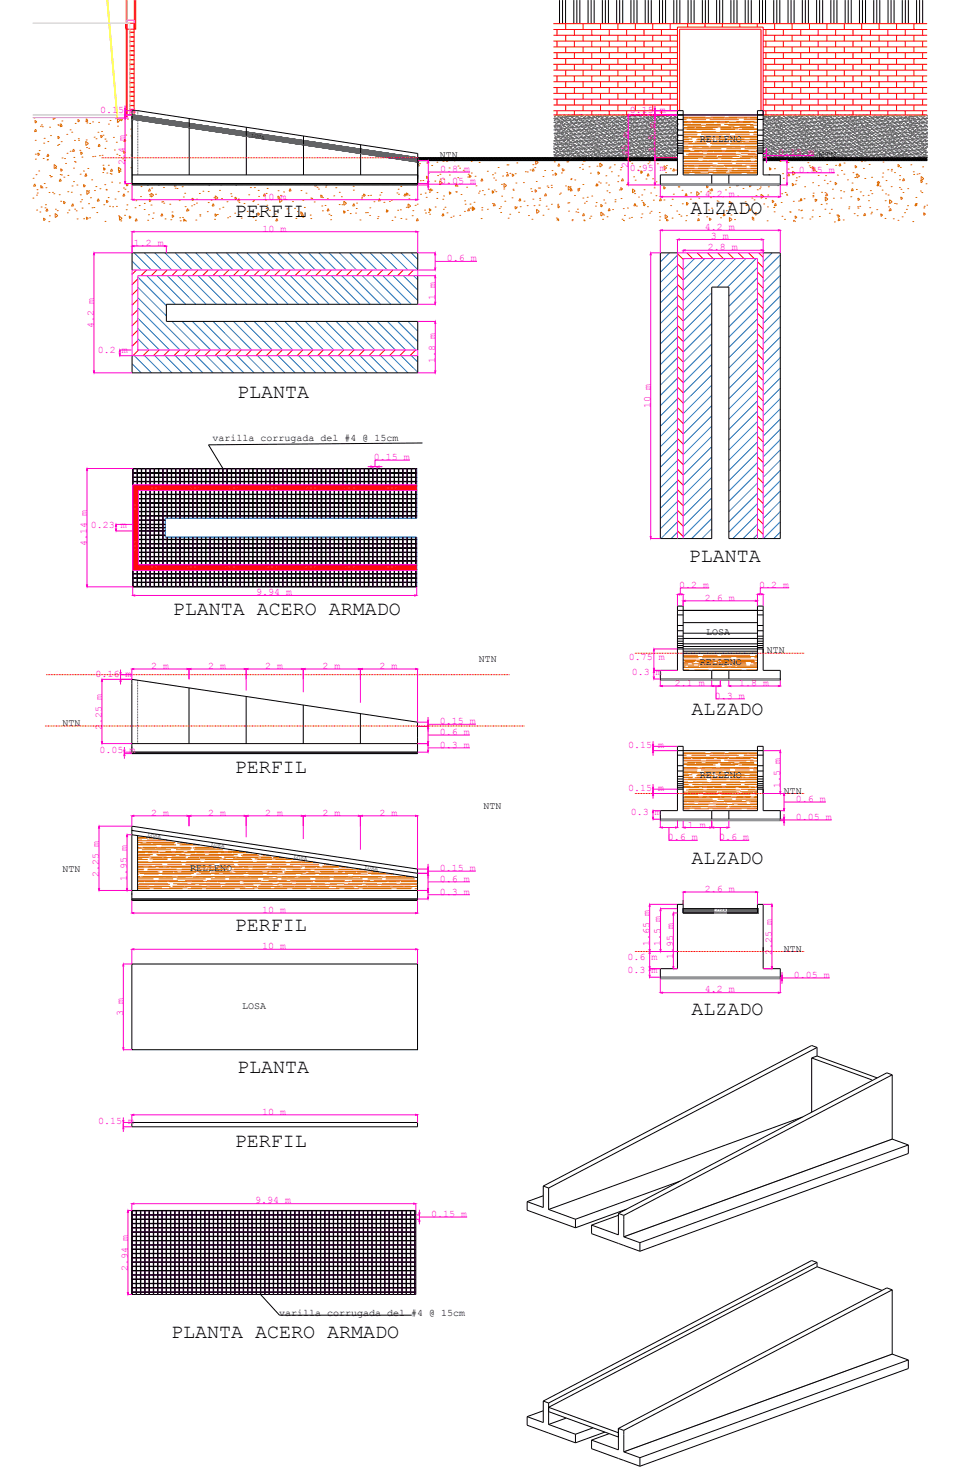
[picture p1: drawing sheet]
<svg xmlns="http://www.w3.org/2000/svg" width="279mm" height="432mm" viewBox="0 0 279 432" stroke-linecap="round" stroke-linejoin="round" font-family="sans-serif">
<defs><g id="words">
<g font-size="5.8">
<text x="68.3" y="63.2">PERFIL</text>
<text x="201" y="62.2">ALZADO</text>
<text x="69" y="115.8">PLANTA</text>
<text x="200.5" y="163.4">PLANTA</text>
<text x="50.3" y="179">PLANTA ACERO ARMADO</text>
<text x="201.2" y="208.2">ALZADO</text>
<text x="68.3" y="224.9">PERFIL</text>
<text x="201.2" y="251.3">ALZADO</text>
<text x="68.3" y="271">PERFIL</text>
<text x="201.2" y="295.5">ALZADO</text>
<text x="69" y="312.1">PLANTA</text>
<text x="68.3" y="333.9">PERFIL</text>
<text x="49.8" y="389.3">PLANTA ACERO ARMADO</text>
</g>
<g font-size="2.9" fill="#ff00bf">
<text x="29.1" y="32.8">0.15 m</text>
<text x="183.3" y="32.8">0.15 m</text>
<text x="36.4" y="47.9" transform="rotate(-90 36.4 47.9)">2.4 m</text>
<text x="190.6" y="44.2" transform="rotate(-90 190.6 44.2)">1.5 m</text>
<text x="226.5" y="45.2">0.15 m NTN</text>
<text x="128.1" y="50">0.8 m</text>
<text x="128.1" y="53.6">0.05 m</text>
<text x="182.8" y="49" transform="rotate(-90 182.8 49)">2.45 m</text>
<text x="183.3" y="49.8">0.95 m</text>
<text x="232.5" y="50.2">0.85 m</text>
<text x="76.4" y="58.1">10 m</text>
<text x="205.1" y="57.2">4.2 m</text>
<text x="38.9" y="71.6">1.2 m</text>
<text x="76.4" y="67.4">10 m</text>
<text x="205.1" y="67">4.2 m</text>
<text x="206.9" y="69.6">3 m</text>
<text x="130.1" y="76">0.6 m</text>
<text x="206" y="72.8">2.8 m</text>
<text x="126.7" y="87.2" transform="rotate(-90 126.7 87.2)">1 m</text>
<text x="27.3" y="95.5" transform="rotate(-90 27.3 95.5)">4.2 m</text>
<text x="28.5" y="102.6">0.2 m</text>
<text x="126.6" y="105.5" transform="rotate(-90 126.6 105.5)">1.8 m</text>
<text x="189.3" y="118.8" transform="rotate(-90 189.3 118.8)">10 m</text>
<text x="108.8" y="133.8">0.15 m</text>
<text x="26.5" y="153.5">0.23 m</text>
<text x="25.3" y="158.9" transform="rotate(-90 25.3 158.9)">4.14 m</text>
<text x="74.5" y="173.2">9.94 m</text>
<text x="197.7" y="171">0.2 m</text>
<text x="221" y="171">0.2 m</text>
<text x="205.2" y="174.8">2.6 m</text>
<text x="183" y="191.9">0.75 m</text>
<text x="27.8" y="196.9">0.16 m</text>
<text x="44" y="194.6">2 m</text>
<text x="60.6" y="194.6">2 m</text>
<text x="77.2" y="194.6">2 m</text>
<text x="93.8" y="194.6">2 m</text>
<text x="110.5" y="194.6">2 m</text>
<text x="183.9" y="196.3">0.3 m</text>
<text x="196.4" y="199.6">2.1 m</text>
<text x="208.1" y="203.3">0.3 m</text>
<text x="215.1" y="199.6">1.8 m</text>
<text x="29.6" y="212.4" transform="rotate(-90 29.6 212.4)">2.25 m</text>
<text x="128" y="210.7">0.15 m</text>
<text x="128" y="213.8">0.6 m</text>
<text x="28.9" y="219">0.05 m</text>
<text x="128" y="217.6">0.3 m</text>
<text x="182.8" y="217.7">0.15 m</text>
<text x="182.8" y="230.2">0.15 m</text>
<text x="227.1" y="229.2" transform="rotate(-90 227.1 229.2)">1.5 m</text>
<text x="231.6" y="233.3">0.6 m</text>
<text x="44" y="237.4">2 m</text>
<text x="60.6" y="237.4">2 m</text>
<text x="77.2" y="237.4">2 m</text>
<text x="93.8" y="237.4">2 m</text>
<text x="110.5" y="237.4">2 m</text>
<text x="183.6" y="237.1">0.3 m</text>
<text x="231.6" y="238.5">0.05 m</text>
<text x="194.4" y="244.5">0.6 m</text>
<text x="200.2" y="240.8">1 m</text>
<text x="209.3" y="244.5">0.6 m</text>
<text x="28.8" y="255.1" transform="rotate(-90 28.8 255.1)">2.25 m</text>
<text x="36.9" y="256.4" transform="rotate(-90 36.9 256.4)">1.95 m</text>
<text x="128" y="253.4">0.15 m</text>
<text x="128" y="256.6">0.6 m</text>
<text x="128" y="260.3">0.3 m</text>
<text x="205.2" y="259.5">2.6 m</text>
<text x="76.3" y="265.6">10 m</text>
<text x="189" y="275.4" transform="rotate(-90 189 275.4)">1.65 m</text>
<text x="192.2" y="275.1" transform="rotate(-90 192.2 275.1)">1.5 m</text>
<text x="76.3" y="276.2">10 m</text>
<text x="182.7" y="279.3">0.6 m</text>
<text x="195.9" y="279.1" transform="rotate(-90 195.9 279.1)">1.95 m</text>
<text x="224.6" y="277.9" transform="rotate(-90 224.6 277.9)">2.25 m</text>
<text x="182.7" y="283.1">0.3 m</text>
<text x="231" y="284.5">0.05 m</text>
<text x="205.1" y="288.8">4.2 m</text>
<text x="35.8" y="295.7" transform="rotate(-90 35.8 295.7)">3 m</text>
<text x="28.6" y="327.2">0.15 m</text>
<text x="76.3" y="324.3">10 m</text>
<text x="74.3" y="350.2">9.94 m</text>
<text x="125.5" y="354.1">0.15 m</text>
<text x="37.2" y="369.8" transform="rotate(-90 37.2 369.8)">2.94 m</text>
</g>
<g font-size="2.9">
<text x="203.7" y="41.5">RELLENO</text>
<text x="128" y="45.9">NTN</text>
<text x="61.9" y="128.3">varilla corrugada del #4 @ 15cm</text>
<text x="205.5" y="184.8">LOSA</text>
<text x="223.1" y="190.1">NTN</text>
<text x="139.3" y="192.8">NTN</text>
<text x="203.7" y="193.6">RELLENO</text>
<text x="18.2" y="211.1">NTN</text>
<text x="203.7" y="226.4">RELLENO</text>
<text x="228.1" y="230.9">NTN</text>
<text x="140.7" y="235.4">NTN</text>
<text x="18.2" y="253.8">NTN</text>
<text x="55.3" y="253.4">RELLENO</text>
<text x="228.1" y="276.9">NTN</text>
<text x="70.5" y="293.5">LOSA</text>
<text x="81.3" y="382.8">varilla corrugada del #4 @ 15cm</text>
</g>
<g font-size="1.7">
<text x="73.1" y="39.9" transform="rotate(9 73.1 39.9)">LOSA</text>
<text x="42.9" y="243.4" transform="rotate(9 42.9 243.4)">LOSA</text>
<text x="61.4" y="246.1" transform="rotate(9 61.4 246.1)">LOSA</text>
<text x="85.4" y="249.7" transform="rotate(9 85.4 249.7)">LOSA</text>
<text x="106" y="252.8" transform="rotate(9 106 252.8)">LOSA</text>
<text x="207.6" y="265.5">LOSA</text>
</g>
</g></defs>
<!-- layer: 0 -->
<g fill="none" stroke="#dd6e00" stroke-width=".29">
<path d="M9.9 34.3h.1M10.2 35.1l.5 .3M10.2 35l.1 .8 .4-.4M10.4 37.6l.2 .6-.6 .1zM11.7 36.7h.1M12.1 36.3h.1M12.3 36.9h.1M14.4 37h.1M14.7 39.5h.1M15.5 34.2v.6l.7-.6M16.8 36.3h.1M16.8 39.6l.1 .8 .5-.4-.6-.4"/>
<path d="M17 36.4h.1M17.5 36.1h.1M17.8 36.1l.3 .6-.6 .2zM18 35.2h.1M19.4 39.1h.1M20.4 37.8h.1M20.9 38.5h.1M21.9 35.9h.1M22.6 34.7l.6 .4M22.7 34.7v.8l.5-.4M25 34.7h.1M25.3 35.8h.1"/>
<path d="M25.3 34.7l.3 .6-.7 .1zM26.1 35.9h.1M27 35.5h.1M27.4 39.9h.1M28.5 38.5h.1M28.7 35.6h.1M29.3 39.3l.5 .4M29.3 39.3l.1 .8 .5-.4M29.6 38.3h.1M30 39.3h.1M31.5 36.1h.1M32 35.1h.1"/>
<path d="M33 40h.1M34.1 35.5h.1M34.2 35.4h.1M34.2 36.7h.1M34.9 35l-.7 .6v-1.2l.8 .6M35.7 34.8l-.5 .4-.1-.8 .6 .4M36.6 39.3h.1M37.1 34.6h.1M38 37.6h.1M38.1 39.5h.1M198.8 34.3h15.7M198.8 35.4h13.4"/>
<path d="M198.8 36.4h11M198.8 37.5h8.7M198.8 38.6h6.4M198.8 39.6h4.1M198.8 34.3h1.3M198.8 35.7h2.3M198.8 38.5h.5M198.8 39.9h1.6M198.8 34.1h6.5M198.8 34.8h1M198.8 35.5h1.2M198.8 36.2h5.2"/>
<path d="M198.8 38.3h4M198.8 39.1h4.2M198.8 39.8h8.2M199 37.1h3.2M199.8 37.6h8.4M200 36.9h4.2M200.1 38.5h3.2M200.4 34.3h6.4M201.1 35.5h8.4M201.1 39.9h3.2M201.3 34.8h4.2M201.5 35.7h6.3"/>
<path d="M202.5 37.1h6.4M203.6 38.5h6.3M204 39.1h8.5M204.2 38.3h4.3M204.7 39.9h6.3M205 39.6h5.2M205.3 36.9h8.4M205.5 36.2h4.2M206.6 34.8h8.4M206.8 34.1h4.2M207.3 38.6h5.3M207.6 34.3h3.1"/>
<path d="M208.5 39.8h4.2M208.6 35.7h3.2M209.5 38.3h8.5M209.6 37.5h5.3M209.7 37.1h3.1M209.7 37.6h4.2M210.7 38.5h3.2M210.8 36.2h8.4M211 35.5h4.2M211.1 34.3h6.3M211.3 39.6h9.2M211.8 39.9h3.1"/>
<path d="M211.9 36.4h5.3M212 34.1h8.5M212.1 35.7h6.4M213.2 37.1h6.3M213.6 38.6h6.9M213.7 39.8h6.8M213.9 39.1h4.3M214.2 38.5h6.3M214.3 35.4h5.2M215 37.6h5.5M215.2 36.9h4.2M215.3 39.9h5.2"/>
<path d="M216 37.5h4.5M216.3 35.5h4.2M216.5 34.8h4M216.6 34.3h3.9M218.2 34.3h2.3M218.3 36.4h2.2M219.2 39.1h1.3M219.3 35.7h1.2M219.4 38.3h1.1M220.3 37.1h.2M9.6 57.6h.1M9.6 51.9h.1"/>
<path d="M10.1 53.5l-.3 .7 .6-.1-.3-.6M10.3 40.8h.1M10.3 44.9h.1M10.3 46.3h.1M10.5 50.8h.1M10.6 56.8h.1M10.8 55.2h.1M10.8 56.2h.1M11 44.5l.1 .8 .5-.4-.6-.4M11.3 49.8h.1M11.4 43.8h.1M11.8 54l.1 .7 .5-.4-.6-.3"/>
<path d="M12.2 54.7h.1M12.6 46.1h.1M12.7 41.6h.1M12.8 40.3h.1M12.9 53.4h.1M13.2 59.6h.1M13.4 54.6h.1M13.7 46.6h.1M13.8 46.4h.1M13.9 41.2h.1M13.9 44.8l.3 .6-.6 .1zM14.3 56h.1"/>
<path d="M14.4 51.1h.1M14.7 51.5h.1M14.9 51.4h.1M15.3 56h.1M15.7 56.4h.1M16.2 49h.1M16.5 48.5l-.7 .6v-1.2l.7 .6M16.7 42.3h.1M17.1 42h.1M17.2 56.7h.1M17.5 50.8h.1M17.5 52l.3 .7-.6 .1z"/>
<path d="M17.7 58.6h.1M17.7 49.1v.8l.5-.4-.6-.4M17.8 41.2h.1M17.9 50.9h.1M18.1 46h.1M18.5 58.5l.5 .4-.4 .4zM18.6 51.5h.1M18.8 46.1h.1M19.1 47.6h.1M19.5 44.6h.1M19.7 55.8h.1M19.8 51h.1"/>
<path d="M20.4 44h.1M20.8 55.9h.1M21 54.1h.1M21.1 59.3l-.3 .7 .6-.1-.3-.6M21.4 48.9h.1M21.4 52.8h.1M21.4 43.4l.3 .6-.6 .1zM21.5 45.8h.1M21.7 47h.1M21.7 40.9h.1M21.9 47.2h.1M22.4 53.8h.1"/>
<path d="M22.8 40.4h.1M22.9 40.8h.1M23.2 43.7h.1M23.3 50.7h.1M23.4 58.7h.1M23.4 56.7h.1M23.5 44.2l.1 .8 .4-.4-.5-.4M23.8 58.1h.1M23.8 45.7h.1M24.3 49.8h.1M24.3 53.6l.1 .8 .5-.4-.6-.3M24.8 50.6h.1"/>
<path d="M25 41.1v1.2l.7-.5-.7-.7M25 50.6l.3 .6-.6 .1zM25.1 40.7h.1M25.2 42.9h.1M25.3 56.6l.7-.6-.7-.6v1.2M25.5 49h.1M25.8 59.3h.1M25.8 43.2h.1M25.8 55.5h.1M26.3 57.5h.1M26.7 52.3h.1M26.9 45.6h.1"/>
<path d="M27.5 55.4h.1M27.6 45.5h.1M27.9 54.3h.1M27.9 40.4h.1M28.6 57.8l.3 .6-.6 .1zM28.9 41.9l.3 .6-.7 .1zM28.9 45.3h.1M29.1 54.9h.1M29.7 45.2h.1M29.9 50.2h.1M30 48.1h.1M30.1 48.8l.6 .4"/>
<path d="M30.1 48.8l.1 .8 .5-.5M30.2 59.6h.1M30.5 53.7h.1M30.5 43.2h.1M30.6 40.5h.1M30.9 55.1h.1M30.9 41.1h.1M30.9 55.3h.1M31 58.2v.8l.5-.4-.6-.3M31.1 50.3h.1M31.5 57.5h.1M31.5 48.1h.1"/>
<path d="M32.1 50.5h.1M32.4 50.7h.1M32.5 49.1l.3 .7-.7 .1zM32.5 53h.1M33.3 43.6h.1M33.5 57.9h.1M33.9 41.4h.1M34 44.9h.1M34.4 55.8h.1M34.5 50.2h.1M34.6 49.9h.1M34.7 45.2h.1"/>
<path d="M34.8 53.2h.1M35 49.8h.1M35.2 49.3l-.7 .5v-1.1l.8 .6M35.7 46.2h.1M35.9 54.7h.1M36.1 56.4l.3 .6-.7 .1zM36.2 46.7h.1M36.3 40.5l.3 .6-.6 .1zM36.4 55.1h.1M36.5 44.3l-.5 .4v-.8l.5 .4M36.8 53.4l.5 .4M36.8 53.3l.1 .8 .4-.4"/>
<path d="M36.9 59.6h.1M37.2 55.8h.1M38.1 48.8h.1M38.1 45.1h.1M38.3 40.1h.1M39.5 58.4h.1M40.5 59.8h.1M40.9 57.2h.1M41 54.3h.1M42 59.2h.1M42.9 54h.1M43.4 58l.6 .3"/>
<path d="M43.4 57.9l.1 .8 .5-.4M43.5 56.6h.1M43.5 54.9l.3 .6-.6 .1zM43.6 57.1h.1M44 59.7h.1M44 57.4l.7-.6-.7-.6v1.2M44.1 54.7h.1M45.3 56.5h.1M46.1 53.9h.1M47.1 58.8h.1M47.3 58.7h.1M47.6 54.6h.1"/>
<path d="M47.7 59.1h.1M49.3 53.8h.1M49.4 59.4h.1M50.8 53.8l-.1 .4 .6-.1-.2-.3M51 54.7h.1M51.5 54.9h.1M52.1 58.4h.1M53 54.3h.1M53.4 57.3h.1M53.8 56.2h.1M55.8 59.9h.1M56.4 59.6h.1"/>
<path d="M56.5 58l-.5 .4-.1-.8 .6 .4M57.2 59.1h.1M57.2 58h.1M58 56.3h.1M59 55.6h.1M60.6 58.9h.1M60.6 55.7h.1M60.8 54h.1M61.4 58.2h.1M62.1 59.3l.2 .6-.6 .1zM62.3 57.5h.1M63.4 57.6l-.7 .5"/>
<path d="M63.4 57.6l-.7-.6v1.2M63.9 55.4h.1M64.2 53.8h.1M64.5 57.8h.1M66.1 58.7h.1M67.2 56.4h.1M67.3 57.1h.1M68.6 54h.1M69 57.7l-.5 .4-.1-.8 .5 .4M69.2 58.5l.3-.7 .3 .6-.6 .1M69.6 58.9h.1M71 59.2h.1"/>
<path d="M72.4 56.7h.1M72.9 54.6h.1M73.6 58.7h.1M73.8 58.4h.1M74 54.6h.1M75 59.5h.1M75.2 55.4h.1M75.3 57.2h.1M77 56.4l.3 .6-.6 .1zM77.2 58.2h.1M77.5 56.3h.1M77.6 59.7h.1"/>
<path d="M77.7 54.8h.1M80.9 57v.8l.5-.4-.6-.4M80.9 55.5h.1M81.4 58.9l.7-.5-.7-.6v1.1M81.6 56.9h.1M82.5 55.9h.1M82.7 58h.1M83.3 58.1h.1M84.4 54.9l.3 .6-.6 .1zM85.1 58.7h.1M87.6 55.4h.1M88.1 58.3h.1"/>
<path d="M89 56.2h.1M90.5 57.6h.1M90.7 57.7h.1M91.4 58.8h.1M91.7 53.8l-.1 .4 .6-.1-.1-.3M92.3 54.5h.1M92.7 55h.1M93.3 56.7l.6 .4M93.3 56.7l.1 .8 .5-.4M93.7 59.9h.1M93.9 57.5h.1M94.6 59.8h.1"/>
<path d="M94.8 54.4h.1M94.9 53.9h.1M95.3 57.8h.1M97.1 57h.1M97.7 54.6h.1M98.7 59.5h.1M98.8 56h.1M99.4 57.2h.1M99.5 59.6h.1M100.1 59.7l.7-.5-.7-.7v1.2M102.8 54.2h.1M102.8 55.3h.1"/>
<path d="M103 59.2l.3 .6-.7 .2zM103.8 59.1h.1M105.2 57.9h.1M105.3 57.4h.1M105.4 57h.1M106.4 56.8l-.5 .4-.1-.8 .6 .4M107.1 56.9h.1M107.8 56.8h.1M108.8 58.7h.1M110.4 57.8l.3 .6-.6 .1zM110.5 56.8h.1M110.9 56h.1"/>
<path d="M111.7 58.9h.1M113.3 58.6h.1M113.9 58.3h.1M115.5 56.1h.1M115.9 55.1h.1M116 56.5h.1M116.6 54.3h.1M117.9 56.3l.3 .6-.6 .2zM118.3 56.1l.6 .4-.5 .4zM119 57.9h.1M119 56.8h.1M120.8 59.8h.1"/>
<path d="M121.4 59.4h.1M121.6 48l.2-.4 .2 .7h-.4M122.1 47.6h.1M122.3 52.6h.1M122.4 56.5h.1M123.1 52.5h.1M123.8 56.2h.1M124 57.4h.1M124.1 51.2l.6 .4-.5 .4zM124.2 47.4h.1M124.7 50.4h.1M124.7 55.1h.1"/>
<path d="M125 55.9h.1M125.3 54.9l.3 .6-.6 .1zM125.6 48.1h.1M125.7 55.3h.1M126.5 52.7h.1M127.1 57.7h.1M127.1 47.2h.1M127.2 56h.1M127.4 51.1h.1M128 50.7h.1M128.1 52.1h.1M128.7 53.2l-.7 .6v-1.2l.8 .6"/>
<path d="M128.9 58h.1M129 46.7l-.1 .2 .6-.2M129.1 57h.1M129.1 52.1h.1M130 46.7v.4l.4-.4M130.4 53.3h.1M130.7 48.9h.1M130.8 55.8l.5 .4-.5 .4zM130.8 50.9h.1M132.2 46.8h.1M132.6 55.8h.1M132.8 53.4l.3 .6-.6 .2z"/>
<path d="M132.8 55.9h.1M133 54.2h.1M133.2 51.7h.1M133.3 48.3h.1M133.7 48.9h.1M134.2 56.6h.1M134.8 49.6h.1M135.2 58.4h.1M135.4 59.4h.1M135.8 54.5h.1M136.1 51.5h.1M136.2 50.7h.1"/>
<path d="M136.6 50.9l.1 .8 .4-.4-.5-.4M136.8 59.4h.1M137.2 50.3h.1M137.2 46.7v.3l.4-.3M138 58.9h.1M138.3 51.3h.1M138.5 54.1h.1M139.2 56.2h.1M139.4 47.3h.1M139.5 55.6h.1M140.3 52l.3 .6-.7 .1zM140.4 55.5h.1"/>
<path d="M140.9 56.7h.1M141.8 49.8h.1M142.1 55h.1M142.5 46.7h.1M143.2 55.5l.1 .8 .5-.5-.6-.3M143.3 59.2h.1M143.3 50.9h.1M143.7 51.8h.1M143.8 55.3h.1M143.9 59.2l.3 .6-.7 .1zM144 50.4h.1M144.2 52.4h.1"/>
<path d="M144.3 55.8h.1M145 48.7h.1M145.9 53.6h.1M146 57.1h.1M146.3 51.2h.1M146.6 55h.1M146.7 53.4l.8 .6-.8 .6zM146.9 58.6h.1M147.4 50.2h.1M147.5 48h.1M147.7 50.5l-.3 .8 .6-.2-.3-.6M147.8 48h.1"/>
<path d="M148.4 50.5h.1M149 57.6h.1M149.1 50.6v.8l.5-.4-.6-.4M149.3 55.1h.1M149.4 55.4h.1M149.9 50.6h.1M150.1 53.3h.1M150.4 47.4h.1M151.3 57.8l.3 .6-.6 .1zM152.3 53.1h.1M152.5 58.5h.1M152.9 50h.1"/>
<path d="M153.4 59.8h.1M153.5 50h.1M154.3 49.4h.1M154.5 54.9h.1M154.7 55.7h.1M155.1 47.9h.1M155.1 58h.1M155.2 49.1l-.3 .7 .6-.1-.3-.6M155.4 59.8h.1M155.6 48.8h.1M155.7 55.2l.6 .4M155.7 55.2l.1 .8 .5-.5"/>
<path d="M155.9 46.7v1.1l.8-.5-.7-.6M156.1 52.8h.1M156.7 54.7h.1M156.9 59.7h.1M157 54.7h.1M157.1 57.7h.1M157.1 58.3h.1M158 51.4h.1M158.5 49.6h.1M158.8 56.3l.3 .6-.6 .1zM159 60h.1M159.2 54.1h.1"/>
<path d="M159.5 54.5h.1M160.4 53.9h.1M160.5 54.6h.1M160.5 59.4h.1M160.6 49.6h.1M160.8 50.9h.1M161.3 47.1h.1M162.1 50.7l-.5 .4-.1-.8 .6 .4M162.3 59.4h.1M162.3 59.8l.6 .4M162.4 59.7v.8l.5-.4M162.7 47.6l.3 .6-.7 .2z"/>
<path d="M162.8 56.5h.1M163.1 56.2h.1M163.4 50.3h.1M163.6 49.2h.1M163.7 49.7h.1M164.1 49.5h.1M164.6 54.1h.1M165 47.1h.1M165.2 59.1h.1M165.2 47.1h.1M165.4 54.2l.8 .6-.8 .6zM165.6 59h.1"/>
<path d="M165.9 54.3h.1M166.1 52.2h.1M166.2 52h.1M166.3 54.9l.2 .6-.6 .1zM167.2 56.9h.1M167.3 52.4h.1M168.2 54.9l.5 .4M168.2 54.9l.1 .7 .5-.4M168.5 54.8h.1M168.7 48.8h.1M169.4 47.8h.1M169.5 49.2h.1"/>
<path d="M169.6 57.6h.1M169.6 53.7h.1M169.9 46.7l-.1 .2 .6-.2M170.1 59.1h.1M170.6 58.6h.1M170.9 57.4h.1M171.4 48.5h.1M171.8 50.4h.1M172.2 57.1h.1M173.3 60h.1M173.5 58.9h.1M173.7 54h.1"/>
<path d="M173.7 53.4l.3 .6-.6 .1zM173.7 48.4h.1M173.8 53.8h.1M174 50l.1 .8 .5-.4-.6-.4M174.2 53h.1M174.7 53.3h.1M175.4 48l-.8 .6v-1.2l.8 .7M175.4 59.8l-.5 .4-.1-.7 .6 .3M175.7 58.2h.1M176.1 59.1h.1M176.3 51.1h.1M176.4 53.2h.1"/>
<path d="M176.6 55.5h.1M177.1 53.8h.1M177.3 48.9h.1M177.3 56.1h.1M177.5 48.6h.1M177.9 50h.1M178.8 48h.1M179 58.7h.1M179 58.1h.1M179.8 52.9h.1M179.9 51.2h.1M180.3 55.3h.1"/>
<path d="M180.5 49.4h.1M180.7 48.7h.1M180.8 57.8h.1M181.2 52l.3 .6-.6 .1zM181.2 54.9l-.5 .4v-.8l.5 .5M182.3 53.8h.1M182.6 53.6h.1M183.2 46.9h.1M183.9 47.5h.1M184.1 54.9l.8 .7-.8 .5zM184.4 51.5h.1M184.7 56.3h.1"/>
<path d="M184.8 59.2l.3 .6-.6 .1zM184.8 52.4h.1M185.2 60h.1M185.6 49.5h.1M185.8 57.3h.1M186.2 48.5h.1M186.5 50.3h.1M186.7 58.4h.1M186.8 56.7h.1M187 50l-.4 .5-.1-.8 .5 .4M187.1 58.9h.1M187.3 59.1l.1 .8 .5-.4-.6-.3"/>
<path d="M187.5 55.2h.1M188 52.1h.1M188.6 47.6h.1M188.6 50.5l.3 .6-.6 .1zM188.9 47.1h.1M189.3 56.2h.1M189.9 52h.1M190.2 58.2h.1M190.3 53.3h.1M190.4 54.7h.1M190.9 56.9h.1M190.9 52.9h.1"/>
<path d="M191.3 47.6h.1M192.2 57.7l.3 .6-.6 .2zM192.8 57.2h.1M193.1 54.2l.1 .8 .5-.4-.6-.3M193.2 58.2h.1M193.3 48.2l.8 .6-.8 .6zM193.7 50.2h.1M193.9 48.2h.1M195.1 49.1h.1M195.2 59.8h.1M195.6 58h.1M196 56.5h.1"/>
<path d="M196.1 49.1l.3 .6-.6 .1zM196.6 49.5h.1M197.4 54.4h.1M197.6 54.4h.1M198.5 55.4h.1M198.6 59.3h.1M198.8 40.7h1.7M198.8 42.8h4.5M198.8 43.8h2.2M198.8 45.9h14.4M198.8 47h12.1M198.8 48.1h9.8"/>
<path d="M198.8 49.1h7.4M198.8 50.2h5.1M198.8 41.3h2.6M198.8 42.7h3.7M198.8 44.1h4.7M198.8 45.5h5.8M198.8 46.9h.1M198.8 48.3h1.2M198.8 49.7h2.3M198.8 40.5h2.7M198.8 41.2h2.9M198.8 41.9h6.9"/>
<path d="M198.8 42.6h1.4M198.8 43.3h1.6M198.8 44h5.6M198.8 44.7h.2M198.8 45.4h.4M198.8 46.1h4.4M198.8 48.2h3.1M198.8 49h3.3M198.8 49.7h7.3M198.8 50.4h1.8M199 47.5h8.4M199.2 46.8h4.2"/>
<path d="M199.3 46.9h6.3M199.7 56.3l.3 .6-.6 .1zM199.7 44.9h15.8M199.7 59.6h.1M199.8 58.9l.5 .3M199.8 58.8l.1 .8 .5-.4M200.2 45.4h8.5M200.3 41.7h5.3M200.4 48.3h6.3M200.4 44.7h4.3M200.9 58h.1M201 56.1h.1"/>
<path d="M201.4 49.7h6.3M201.5 43.3h8.4M201.7 42.6h4.2M202 43.8h15.9M202.1 50.4h4.2M202.2 41.3h3.2M202.3 59.1h.1M202.6 40.7h5.3M202.8 41.2h8.4M202.8 55.7l.8 .7-.8 .5zM203 40.5h4.2M203.2 49h8.4"/>
<path d="M203.3 42.7h3.1M203.4 57.6h.1M203.4 48.2h4.2M203.9 55.8h.1M204.3 44.1h3.2M204.3 42.8h15.9M204.4 46.8h8.5M204.7 46.1h4.2M205.4 45.5h3.1M205.6 54l.6 .3M205.6 53.9l.1 .8 .5-.4M205.7 41.3h6.3"/>
<path d="M205.7 44.7h8.5M205.9 44h4.2M206 50.2h5.3M206.1 55.7h.1M206.4 46.9h3.2M206.5 55.2h.1M206.6 56.2h.1M206.7 41.7h13.8M206.8 42.7h6.3M206.8 57.5h.1M207 42.6h8.4M207.2 54.8l.3 .6-.7 .2z"/>
<path d="M207.2 41.9h4.2M207.4 50.4h8.4M207.5 48.3h3.1M207.6 49.7h4.2M207.8 44.1h6.4M208.2 40.5h8.5M208.4 49.1h5.2M208.5 49.7h3.2M208.7 48.2h8.4M208.7 58.5h.1M208.9 45.5h6.3M208.9 47.5h4.2"/>
<path d="M209 40.7h11.5M209 58.7h.1M209.9 46.9h6.4M209.9 46.1h8.5M210.1 45.4h4.3M210.4 57.3h.1M210.7 48.1h5.3M211 48.3h6.3M211.2 55.3h.1M211.2 44h8.4M211.4 43.3h4.2M212 49.7h6.4"/>
<path d="M212.2 58.5l.6 .4M212.3 57.3h.1M212.3 58.5v.8l.5-.4M212.3 54.5h.1M212.4 50.2h8.1M212.5 41.9h8M212.7 41.2h4.2M212.8 41.3h3.2M212.9 49.7h7.6M213 47h5.3M213.1 49h4.2M213.9 42.7h3.2"/>
<path d="M214.2 47.5h6.3M214.4 46.8h4.2M214.4 53.8l-.1 .3 .6-.1-.1-.2M214.7 57.1h.1M214.7 49.1h5.8M214.9 44.1h3.2M215.3 45.9h5.2M215.4 45.4h5.1M215.6 44.7h4.3M216 45.5h3.2M216.2 54.8h.1M216.4 41.3h4.1"/>
<path d="M216.7 43.3h3.8M216.9 58.7h.1M216.9 42.6h3.6M217 48.1h3.5M217.1 46.9h3.1M217.1 59.6h.1M217.2 59.7h.1M217.3 50.4h3.2M217.4 42.7h3.1M217.6 44.9h2.9M218 41.2h2.5M218.1 53.8l.1 .6 .5-.4"/>
<path d="M218.1 48.3h2.4M218.2 40.5h2.3M218.3 53.8l.3 .2M218.4 49h2.1M218.5 44.1h2M218.6 48.2h1.9M218.8 57.6h.1M219.2 49.7h1.3M219.3 47h1.2M219.5 58.2h.1M219.5 45.5h1M219.6 46.8h.9"/>
<path d="M219.9 46.1h.6M220 43.8h.5M220 56.9h.1M220.4 55.2h.1M221 54.9h.1M221.3 54.4h.1M221.5 56.5l.8 .6-.8 .6zM222.3 59.3h.1M222.8 57.8h.1M223.4 56.8h.1M223.6 54.3h.1M223.7 50.9h.1"/>
<path d="M223.9 48.7l.1 .8 .5-.4-.6-.3M225.3 58.6l-.5 .4-.1-.8 .6 .4M225.4 49.1h.1M225.7 59.2l.3 .6-.6 .1zM226.4 54h.1M227 47h.1M227.4 58.9h.1M227.5 56.4h.1M227.8 50.5h.1M228 51.9h.1M228.5 56h.1M228.9 56.5h.1"/>
<path d="M229 56.8h.1M229.3 47.3h.1M229.4 49.2h.1M229.6 50.5l.2 .6-.6 .1zM230.4 48.7h.1M230.6 53.3l.5 .4-.5 .4zM230.7 49.8l.8 .6-.8 .6zM230.9 58.6h.1M231.4 53.6h.1M231.7 52.6h.1M231.8 51.8h.1M232.4 58.5h.1"/>
<path d="M232.5 51.4h.1M233.2 57.7l.2 .6-.6 .1zM234 57.8h.1M234.2 54.3h.1M235.1 47.3h.1M235.5 48.3h.1M235.8 48.7h.1M236.5 53.2h.1M236.6 56.9h.1M236.6 57.3h.1M236.7 56.2h.1M237 48.8l-.5 .4-.1-.8 .5 .4"/>
<path d="M237 49l.3 .6-.6 .2zM237.2 57.9l.6 .4-.5 .4zM237.5 58.1h.1M237.5 49.9h.1M238.1 51.1h.1M238.2 54h.1M239 59.5h.1M239.1 56h.1M239.9 52.5h.1M240.1 56h.1M240.2 57.3l.8 .6-.8 .6zM240.3 51.1h.1"/>
<path d="M240.5 59.3h.1M240.6 47.9h.1M240.6 56.3l.3 .6-.6 .1zM240.7 53.4h.1M241.6 52.8h.1M242.3 55h.1M242.3 50.2h.1M242.5 57.7h.1M243 53l.6 .4-.5 .4zM243.2 48.1h.1M243.7 50.9h.1M244.1 48.3l.4-.7 .3 .6-.6 .1"/>
<path d="M244.6 55.5h.1M244.7 57.6h.1M244.9 49.6h.1M245.6 55.8h.1M245.6 50.7h.1M245.6 47.4h.1M246.6 52.3h.1M247.6 57.2h.1M248 53.3h.1M248.1 54.8l.3 .6-.7 .1zM248.3 50.2h.1M248.8 51.7h.1"/>
<path d="M248.9 48.1l.5 .4-.5 .4zM249.2 50.7h.1M249.2 55.1h.1M249.4 50.6l.8 .6-.8 .6zM249.7 57.6l.6 .4-.5 .4zM250.4 55.8h.1M250.7 47h.1M251.1 56.9h.1M251.3 49h.1M251.7 46.7h.5M251.7 51.9h.1M252.7 56.8h.1"/>
<path d="M252.8 58.4h.1M252.9 47.8h.1M253.3 55.5h.1M253.7 51.6h.1M253.7 56.4h.1M255.3 53.1h.1M255.5 52.7l.6 .4-.5 .4zM255.5 53.4l-.3 .7M255.5 53.4l.3 .6-.6 .1M256.1 54.2h.1M256.7 55.3h.1M256.8 51.5h.1"/>
<path d="M256.9 50.4h.1M257 47.1h.1M257.6 58.4h.1M257.7 56.4h.1M257.9 52.5h.1M258.4 49.4h.1M258.5 56.7h.1M258.9 58.1v1.2l.8-.6-.8-.6M259.4 54.3h.1M259.4 49.7h.1M259.5 49.3h.1M260.3 50.2h.1"/>
<path d="M260.3 59.2h.1M260.9 59.3h.1M261.3 47.8l.1 .8 .5-.4-.6-.4M261.8 54.6h.1M261.8 52.3h.1M261.8 51.1h.1M262 48.7h.1M262.2 57.3v.8l.5-.4-.6-.4M262.2 55.1h.1M262.8 56h.1M263 51.9l-.3 .7 .6-.1-.3-.6M264.1 59.8h.1"/>
<path d="M264.2 54.9h.1M265.1 47.9h.1M265.8 50h.1M265.9 50.8h.1M266.3 59.9l.3-.8 .3 .7-.6 .1M266.4 59.8h.1M266.6 57.5h.1M266.7 59.3h.1M266.9 50.7h.1M267.5 50.5h.1M267.9 55.6h.1M268 52.4l.1 .8 .5-.4-.6-.4"/>
<path d="M268.3 56h.1M268.5 48.6h.1M268.9 52l-.8 .5v-1.1l.8 .6M269.5 53.5h.1M269.8 59.7h.1M10.7 61.1h.1M11.6 61.7h.1M12 60.2h.1M12.7 63.4l.5 .4-.5 .4zM13.1 60.5h.1M13.7 60.7l.3 .6-.6 .1zM14.2 64.5h.1"/>
<path d="M14.4 62.8h.1M16.1 62.1l.7 .6-.7 .6zM16.1 60.9h.1M16.7 61.3h.1M19.6 61.9h.1M20.1 61.1h.1M21.7 60.9h.1M22.2 61.4h.1M22.4 63.7h.1M23.9 60.5h.1M24.3 63.6h.1M25.1 63.1l.1 .8 .5-.4-.6-.4"/>
<path d="M26.1 63.4h.1M26.8 60.5h.1M27.3 60.4h.1M28.2 61.8h.1M30.6 64.4h.1M31.9 60h.1M32.8 60.2h.1M33.9 60.1h.1M34.5 62.8h.1M34.8 62.9l.7 .6-.7 .6zM35.2 64.3h.1M36.3 62.6h.1"/>
<path d="M36.7 61h.1M37.6 62.8l.6 .4M37.6 62.8l.1 .8 .5-.4M39.3 60.5h.1M39.7 63.6l.3 .6-.7 .1zM42 61h.1M43 64.1h.1M43.2 62.5h.1M44.3 63.5h.1M44.6 62h.1M47.1 62.2l.3 .6-.6 .1zM48 63.7h.1"/>
<path d="M49.7 63.9h.1M50.1 61.7h.1M50.7 62.9l-.5 .4-.1-.8 .5 .4M52.3 63.4h.1M52.5 64.3h.1M53.1 63.3h.1M53.6 64.2h.1M53.9 60.1h.1M54.2 64.3l-.1 .1M54.3 64.3l-.8-.6v.7M54.6 60.7l.3 .6-.6 .1zM54.7 61.2h.1"/>
<path d="M57 64h.1M58.2 62.5h.1M58.2 62.9h.1M60.3 61.6h.1M62.5 63.8h.1M62.6 62.2l.5 .4-.5 .4zM63.2 62.4h.1M63.8 60.8h.1M64.9 60.3h.1M66.2 63.4h.1M66.8 63h.1M68.3 62h.1"/>
<path d="M69.4 62.5h.1M70.2 63.5h.1M71.9 61.5h.1M73.4 61.6h.1M73.6 63.3h.1M74.3 64.1h.1M75.1 62.7l-.1-.8 .6 .4-.5 .4M77.5 60.7h.1M78.4 61.2h.1M79.1 63.1h.1M80 62.3h.1M80.6 63.6l.3 .6-.6 .1z"/>
<path d="M83.5 60.8h.1M84 62.1h.1M85.7 60.6h.1M86.1 63.6h.1M86.6 61.6h.1M86.9 62.7h.1M87.5 61.6l.1 .8 .5-.4-.6-.4M88 62.1l.3 .6-.6 .2zM88.1 63.2h.1M88.6 60.4h.1M90.3 62.6h.1M90.4 63.6h.1"/>
<path d="M93.8 61.4h.1M95.5 60.7l.3 .6-.6 .1zM95.7 62.3h.1M96.2 63.9h.1M96.3 62.7h.1M100 61.3l.5 .4M100 61.3l.1 .8 .5-.4M101.1 61.2h.1M101.9 62.1h.1M103.5 62h.1M103.7 60.7h.1M104.8 64h.1"/>
<path d="M106.4 61.9h.1M106.9 61.9h.1M107.6 62.7h.1M107.6 60.5h.1M109.8 63.6h.1M110 63h.1M112.4 61.6h.1M112.4 61l.6 .4M112.5 61v.8l.5-.4M114.1 64.1h.1M114.9 63.2h.1M115.7 61.2h.1"/>
<path d="M116.5 61.1h.1M116.7 63.6h.1M118.1 63.8h.1M118.2 60.3h.1M118.8 60.5l.7-.5-.7-.7v1.2M120 62.8h.1M120.1 61.3h.1M121.2 64.3l.3-.7 .3 .6-.6 .1M123.6 61.1h.1M123.8 62h.1M124.7 61.8h.1M124.9 60.7l.6 .3-.5 .5z"/>
<path d="M125 62.3h.1M126.7 60.2h.1M128.9 62.1l.3 .6-.6 .1zM129 60.9h.1M129.5 60.3h.1M130.1 61.9h.1M131.2 63.2h.1M131.9 62.9h.1M133.8 62.7h.1M135.2 61.5h.1M136.4 60.7l.3 .6-.6 .1zM136.8 60.6h.1"/>
<path d="M137.4 60.4l.1 .8 .5-.5-.6-.3M137.5 61.3l.8-.6-.8-.6v1.2M137.6 61h.1M140 63.6h.1M140.2 61.1h.1M140.2 60.4h.1M141.8 60.9h.1M145.3 60.7h.1M145.7 60.2h.1M145.7 61.8h.1M147.9 63.5h.1M148.4 62.3h.1"/>
<path d="M149.9 60.1l.5 .4M149.9 60l.1 .8 .5-.4M150.4 60.3h.1M150.9 61.8h.1M151.4 60.1h.1M153.8 62.7h.1M154.8 63.8h.1M156.2 60.9l.8 .6-.8 .6zM158 62.6h.1M159.5 60.9h.1M161.9 63.4h.1M162.1 64.2l.3-.7 .3 .6-.3 .1"/>
<path d="M165.5 61.4h.1M166.5 64.2h.1M166.5 63.9h.1M167.6 61.6h.1M168.1 60.9h.1M168.2 61.8h.1M169.9 62.1l.2 .6-.6 .1zM169.9 64.1h.1M170 64.2h.1M171.6 63.5h.1M171.9 62.9h.1M174.9 61.7l.8 .6-.8 .6z"/>
<path d="M175.4 63.8h.1M175.7 62.6h.1M176.7 63.1h.1M177.3 60.6l.3 .6-.6 .2zM178.3 61h.1M181 63.8h.1M181.4 60.7h.1M181.5 64.3v-.3l.3 .3M181.7 62.7h.1M182.6 60.5h.1M183.1 63.5h.1M183.8 63.3h.1"/>
<path d="M186.6 63.3h.1M186.8 62.3h.1M188.4 60.1h.1M189.1 62h.1M189.5 61.5h.1M191.9 61.8h.1M191.9 64.1h.1M192 63.1h.1M193.6 62.5v1.2l.8-.6-.8-.6M194 64.3v-.6l.5 .4-.3 .3M195.6 63.5h.1M196.9 61.4h.1"/>
<path d="M197.6 62.4h.1M198.2 62.9h.1M199.5 64.2h.1M199.8 62.7h.1M202 61h.1M203.2 62.6h.1M203.3 60.5h.1M203.3 63.5l.3 .6-.6 .1zM205.7 63.1h.1M206.2 61.1h.1M206.4 63.4l.1 .8 .5-.4-.6-.4M207.1 60.6h.1"/>
<path d="M208.7 62.4h.1M209.7 63.4h.1M210.8 62.1l.3 .6-.7 .1zM211.4 61.3h.1M212.1 60.2h.1M212.3 63.3l.8 .6-.8 .5v-1.1M212.7 62.5h.1M213.8 63.9h.1M215.3 62h.1M216.4 62h.1M218.2 60.6l.3 .6-.6 .1zM218.9 63.1l.6 .4"/>
<path d="M218.9 63.1l.1 .8 .5-.4M219.2 64h.1M219.5 62.2h.1M219.8 62.5h.1M219.8 61.9h.1M223.3 64.3h.1M223.4 60.2h.1M225.2 60.4h.1M225.3 61.6h.1M227.6 62.9h.1M228.3 63.8h.1M229.9 61.6h.1"/>
<path d="M230 61.7h.1M231 64.1l.6 .4M231 64v.5M232 63.2l-.5 .4-.1-.8 .5 .4M232.4 61.1h.1M233.1 61.3h.1M233.3 61.2h.1M233.4 63.4h.1M235.7 63.7h.1M236.3 63.1h.1M236.5 61.2h.1M238.5 63h.1"/>
<path d="M240.1 60.9h.1M241.4 62.1h.1M241.9 60.9h.1M242.8 64.6h.1M243.5 62.6h.1M243.9 62.5v.8l.5-.4-.5-.4M244.2 63.5l.3 .6-.6 .1zM245.4 64h.1M247 60.7h.1M247.1 60.2h.1M248.6 62.2h.1M249.5 62.8h.1"/>
<path d="M249.6 60.2h.1M249.7 60.6h.1M250.2 60h.1M251.7 62l.3 .7-.7 .1zM253.1 60.4h.1M253.5 62.2h.1M253.7 61.8h.1M255.2 61h.1M256.9 62.6l-.5 .4-.1-.8 .6 .4M257.6 63.6h.1M258.6 60.2h.1M258.7 61.3h.1"/>
<path d="M259.1 60.6l.3 .6-.6 .1zM260 63.7h.1M261.3 64.1h.1M262.6 63.1h.1M263.3 61.9h.1M263.8 60.9h.1M265.7 64.5h.1M268.8 61.9l.1 .8 .5-.4-.6-.4M268.9 60.5h.1M269 60h.1M198.8 192.1h21.7M198.8 193.1h1.5"/>
<path d="M198.8 194.2h21.7M198.8 191h2.5M198.8 193.9h.7M198.8 190.7h4.3M198.8 192.8h3M198.8 193.5h3.2M198.8 194.9h1.8M199.1 191.4h4.2M199.2 192.4h3.2M199.6 191h5.3M200.3 193.9h3.1M201.3 193.1h15.8"/>
<path d="M201.7 191h6.3M202 194.9h4.3M202.7 192.4h6.4M203.1 193.5h8.5M203.3 192.8h4.2M203.8 193.9h6.3M204.4 191.4h8.4M204.6 190.7h4.2M206 191h14.5M207.3 194.9h8.5M208.6 192.8h8.4M208.8 191h3.2"/>
<path d="M209.9 192.4h3.1M209.9 190.7h8.4M210.9 193.9h3.2M212.3 191h6.4M213 193.5h4.3M213.4 192.4h6.3M214.3 191.4h4.2M214.4 193.9h6.1M217.3 194.9h3.2M218.3 193.5h2.2M218.5 192.8h2M219.3 193.1h1.2"/>
<path d="M219.4 191h1.1M219.6 191.4h.9M219.8 190.7h.7M198.8 219.3h21.7M198.8 219.1h6.5M198.8 219.8h1M201.3 219.8h4.2M206.6 219.8h8.4M206.8 219.1h4.2M212 219.1h8.5M216.5 219.8h4M198.8 220.4h13.4"/>
<path d="M198.8 221.4h11M198.8 222.5h8.7M198.8 223.5h21.7M198.8 224.6h4.1M198.8 225.6h1.7M198.8 227.8h4.5M198.8 228.8h2.2M198.8 230.9h14.4M198.8 232h12.1M198.8 233h9.8M198.8 234.1h7.4M198.8 235.1h5.1"/>
<path d="M198.8 220.7h2.3M198.8 224.9h1.6M198.8 226.3h2.6M198.8 227.7h3.7M198.8 229.1h4.7M198.8 230.5h5.8M198.8 231.9h.1M198.8 233.3h1.2M198.8 234.7h2.3M198.8 220.5h1.2M198.8 221.2h5.2M198.8 223.3h4"/>
<path d="M198.8 224h4.2M198.8 224.7h8.2M198.8 225.4h2.7M198.8 226.1h2.9M198.8 226.9h6.9M198.8 227.6h1.4M198.8 228.3h1.6M198.8 229h5.6M198.8 229.7h.2M198.8 230.4h.4M198.8 231.1h4.4M198.8 233.2h3.1"/>
<path d="M198.8 233.9h3.3M198.8 234.6h7.3M198.8 235.3h1.8M199 232.5h8.4M199 222.1h3.2M199.2 231.8h4.2M199.3 231.9h6.3M199.7 229.9h15.8M199.8 222.6h8.4M200 221.9h4.2M200.2 230.4h8.5M200.3 226.7h5.3"/>
<path d="M200.4 233.3h6.3M200.4 229.7h4.3M201.1 220.5h8.4M201.1 224.9h3.2M201.4 234.7h6.3M201.5 220.7h6.3M201.5 228.3h8.4M201.7 227.6h4.2M202 228.8h15.9M202.1 235.3h4.2M202.2 226.3h3.2M202.5 222.1h6.4"/>
<path d="M202.6 225.6h5.3M202.8 226.1h8.4M203 225.4h4.2M203.2 233.9h8.4M203.3 227.7h3.1M203.4 233.2h4.2M204 224h8.5M204.2 223.3h4.3M204.3 229.1h3.2M204.3 227.8h15.9M204.4 231.8h8.5M204.7 224.9h6.3"/>
<path d="M204.7 231.1h4.2M205 224.6h5.2M205.3 221.9h8.4M205.4 230.5h3.1M205.5 221.2h4.2M205.7 226.3h6.3M205.7 229.7h8.5M205.9 229h4.2M206 235.1h5.3M206.4 231.9h3.2M206.7 226.7h13.8M206.8 227.7h6.3"/>
<path d="M207 227.6h8.4M207.2 226.9h4.2M207.4 235.3h8.4M207.5 233.3h3.1M207.6 234.6h4.2M207.8 229.1h6.4M208.2 225.4h8.5M208.4 234.1h5.2M208.5 224.7h4.2M208.5 234.7h3.2M208.6 220.7h3.2M208.7 233.2h8.4"/>
<path d="M208.9 230.5h6.3M208.9 232.5h4.2M209 225.6h11.5M209.5 223.3h8.5M209.6 222.5h5.3M209.7 222.1h3.1M209.7 222.6h4.2M209.9 231.9h6.4M209.9 231.1h8.5M210.1 230.4h4.3M210.7 233h5.3M210.8 221.2h8.4"/>
<path d="M211 233.3h6.3M211 220.5h4.2M211.2 229h8.4M211.3 224.6h9.2M211.4 228.3h4.2M211.8 224.9h3.1M211.9 221.4h5.3M212 234.7h6.4M212.1 220.7h6.4M212.4 235.1h8.1M212.5 226.9h8M212.7 226.1h4.2"/>
<path d="M212.8 226.3h3.2M212.9 234.6h7.6M213 232h5.3M213.1 233.9h4.2M213.2 222.1h6.3M213.7 224.7h6.8M213.9 227.7h3.2M213.9 224h4.3M214.2 232.5h6.3M214.3 220.4h5.2M214.4 231.8h4.2M214.7 234.1h5.8"/>
<path d="M214.9 229.1h3.2M215 222.6h5.5M215.2 221.9h4.2M215.3 224.9h5.2M215.3 230.9h5.2M215.4 230.4h5.1M215.6 229.7h4.3M216 222.5h4.5M216 230.5h3.2M216.3 220.5h4.2M216.4 226.3h4.1M216.7 228.3h3.8"/>
<path d="M216.9 227.6h3.6M217 233h3.5M217.1 231.9h3.1M217.3 235.3h3.2M217.4 227.7h3.1M217.6 229.9h2.9M218 226.1h2.5M218.1 233.3h2.4M218.2 225.4h2.3M218.3 221.4h2.2M218.4 233.9h2.1M218.5 229.1h2"/>
<path d="M218.6 233.2h1.9M219.2 234.7h1.3M219.2 224h1.3M219.3 220.7h1.2M219.3 232h1.2M219.4 223.3h1.1M219.5 230.5h1M219.6 231.8h.9M219.9 231.1h.6M220 228.8h.5M220.3 222.1h.2M40 246.5h.1"/>
<path d="M40 243.6h3.1M40 244.6h10.1M40 245.7h10.7M40 246.7l15.8 .1M40 247.8h6.1M40 248.9h3.7M40 249.9h1.4M40 250.9l52.3 .1M40 252h4.2M40 253.1h1.8M40 255.1h22.1M40 256.3h11.8"/>
<path d="M40 257.3h9.4M40 258.4h7.1M40 243.9h3M40 245.3h.1M40 248.1h2.2M40 249.5h3.3M40 252.3h5.4M40 256.5h1.8M40 257.9h2.9M40 243.7h3.9M40 244.4h1.3M40 245.1h1.5"/>
<path d="M40 245.8h5.5M40 247.2h.3M40 248h4.3M40 249.4h8.5M40 250.1h3M40 250.8h3.2M40 251.5h7.2M40 252.2h1.7M40 252.9h1.9M40 253.6h6M40 254.3h.5M40 255h.7"/>
<path d="M40 255.7h4.7M40 257.9h3.4M40 258.6h3.6M40.1 253.7h6.3M40.3 248.7h4.2M40.5 257.2h8.4M40.6 254.1h15.8M40.7 256.4h4.2M40.9 245.3h3.1M41.3 247.2h8.5M41.5 246.5h4.2M41.7 255h8.5"/>
<path d="M41.9 254.3h4.3M42.2 256.5h6.3M42.6 245.1h8.4M42.8 244.4h4.2M42.9 253.1h15.8M43 248.1h3.2M43 252.9h8.4M43.2 252.2h4.2M43.3 257.9h6.3M43.3 243.9h1.9M43.5 249.9h5.3M44 249.5h3.2"/>
<path d="M44.3 250.8h8.4M44.4 245.3h6.3M44.5 250.1h4.2M44.7 258.6h8.4M44.9 257.9h4.2M45.2 252h15.9M45.5 248.7h8.5M45.7 248h4.3M45.8 248.9h5.3M46 256.4h8.4M46.2 252.3h3.1M46.2 255.7h4.2"/>
<path d="M46.5 248.1h6.3M46.8 246.5h8.4M47 245.8h4.2M47.2 253.7h3.2M47.2 254.3h8.5M47.4 253.6h4.3M47.6 249.5h6.3M48.1 244.4h.5M48.2 247.8h5.3M48.5 252.2h8.4M48.7 251.5h4.2M49.2 258.4h5.3"/>
<path d="M49.3 256.5h3.2M49.7 252.3h6.3M49.8 250.1h8.4M49.9 249.9h15.8M50 249.4h4.2M50.2 257.9h8.4M50.4 257.9h3.2M50.4 257.2h4.2M50.7 253.7h6.4M51 248h8.5M51.2 247.2h4.3M51.4 255.7h8.5"/>
<path d="M51.5 245.3h3M51.6 257.3h5.2M51.7 255h4.2M52.2 248.9h15.8M52.3 245.8h5.7M52.5 245.1h.8M52.7 253.6h8.5M52.8 245.7h4.3M52.8 256.5h6.4M52.9 252.9h4.2M53.6 248.1h3.2M53.9 256.3h5.3"/>
<path d="M53.9 257.9h6.3M54 251.5h8.4M54.2 250.8h4.2M54.5 247.8h15.8M54.6 258.6h4.2M54.7 249.5h3.2M55.2 249.4h8.5M55.5 248.7h4.2M55.6 258.4h15.8M55.7 257.2h8.4M55.9 256.4h4.2M56.1 246.7l8.1 .1"/>
<path d="M56.5 247.2h8.5M56.7 246.5h4.2M56.8 252.3h3.2M56.9 255h8.5M57.1 248.1h6.4M57.1 254.3h4.3M57.9 253.7h3.1M57.9 257.3h15.8M58.2 249.5h6.3M58.2 252.9h8.5M58.4 252.2h4.2M58.5 254.1h5.3"/>
<path d="M59.5 250.8h8.4M59.7 250.1h4.2M59.9 258.6h8.4M60 256.5h3.1M60.1 257.9h4.2M60.2 256.3h15.9M60.3 252.3h6.4M60.7 248.7h8.5M60.8 253.1h5.3M60.9 248h4.3M61 257.9h3.2M61.2 256.4h8.4"/>
<path d="M61.4 253.7h6.3M61.4 255.7h4.2M62 246.5h.8M62.4 255.1h17M62.4 254.3h8.5M62.6 253.6h4.3M63.2 252h5.2M63.5 256.5h6.3M63.7 252.2h8.4M63.9 251.5h4.2M64.3 248.1h3.1M64.5 257.9h6.4"/>
<path d="M64.9 254.1h15.8M65 250.1h8.4M65.2 249.4h4.2M65.3 249.5h3.2M65.4 257.9h8.4M65.6 257.2h4.2M66.2 248h6M66.4 247.2h1.1M66.7 255.7h8.4M66.9 255h4.2M67.2 253.1h15.8M67.4 252.3h3.2"/>
<path d="M67.8 248.1h5.5M67.8 249.9h5.3M67.9 253.6h8.5M68.1 252.9h4.2M68.5 253.7h3.2M68.8 249.5h6.4M69.2 251.5h8.4M69.4 250.8h4.2M69.5 252h15.8M69.8 258.6h4.2M70.1 248.9h5.3M70.5 249.4h8.4"/>
<path d="M70.6 256.5h3.2M70.7 248.7h4.2M70.9 257.2h8.4M71 252.3h6.3M71.1 256.4h4.2M71.7 257.9h3.1M72 253.7h6.3M72.1 255h8.5M72.3 254.3h4.3M73.4 252.9h8.5M73.5 258.4h5.3M73.6 252.2h4.2"/>
<path d="M74.1 256.5h6.4M74.1 249.9h11.2M74.7 250.8h8.4M74.9 250.1h4.2M75.1 258.6h8.4M75.2 257.9h6.3M75.3 257.9h4.2M75.8 257.3h5.3M75.9 248.7h1M76 249.5h3.1M76.4 256.4h8.4M76.5 248.9h1.8"/>
<path d="M76.6 255.7h4.2M77.6 254.3h8.5M77.8 253.6h4.3M78.1 252.3h3.1M78.2 256.3h5.2M78.9 252.2h8.4M79.1 251.5h4.2M79.1 253.7h3.2M79.5 249.5h3.1M79.9 258.4h15.8M80.2 250.1h6.1M80.2 255.1h24.4"/>
<path d="M80.4 249.4h1.2M80.6 257.9h8.4M80.8 257.2h4.2M81.2 256.5h3.2M81.6 252.3h6.3M81.9 255.7h8.4M82.1 255h4.2M82.2 257.3h15.8M82.3 257.9h3.2M82.7 253.7h6.3M82.8 254.1h5.3M83.1 253.6h8.5"/>
<path d="M83.3 252.9h4.3M84.4 251.5h8.4M84.5 256.3h15.8M84.6 250.8h4.2M84.8 256.5h6.3M85 258.6h4.2M85.1 253.1h5.3M85.8 257.9h6.4M86.1 257.2h8.4M86.3 256.4h4.2M87.3 255h8.5M87.5 252h5.2"/>
<path d="M87.6 254.3h4.2M88.6 252.9h8.5M88.7 252.3h3.2M88.8 252.2h4.2M89.1 254.1h15.9M89.8 253.7h3.2M89.9 250.8h1.2M90.3 258.6h8.5M90.5 257.9h4.2M91.5 253.1h14.9M91.6 256.4h8.4M91.8 255.7h4.2"/>
<path d="M91.9 256.5h3.2M92.2 252.3h6.4M92.8 254.3h8.5M93 257.9h3.1M93 253.6h4.3M93.3 253.7h6.3M93.8 252h5.6M94.1 252.2h6.4M94.3 251.5h1.5M95.4 256.5h6.3M95.8 257.9h8.4M96 257.2h4.2"/>
<path d="M96.5 257.9h6.3M97.1 255.7h8.4M97.3 255h4.2M97.8 258.4h5.3M98.3 253.6h8.5M98.5 252.9h4.3M99.4 252.3h1.9M100.1 257.3h5.3M100.2 258.6h4.2M100.4 253.7h3.2M101.3 257.2h8.4M101.5 256.4h4.2"/>
<path d="M102.4 256.3h5.3M102.5 256.5h3.2M102.6 255h8.4M102.8 254.3h4.2M103.6 257.9h3.2M103.8 252.9h1.4M103.9 253.7h6.4M104.1 258.4h15.9M104.8 255.2h15.7M105.5 258.6h8.5M105.7 257.9h4.2M106.1 256.5h6.3"/>
<path d="M106.5 257.3h15M106.8 256.4h8.4M107 255.7h4.2M107.1 254.1h5.3M107.1 257.9h6.3M108 254.3h6.6M108.2 253.6h1.7M108.8 256.3h12.7M111 257.9h8.4M111.2 257.2h4.2M112.3 255.7h8.4M112.5 255h4.2"/>
<path d="M113.2 256.5h3.2M113.4 254.1h.1M114.2 257.9h3.2M115.4 258.6h4.3M116.5 257.2h5M116.7 256.5h4.8M116.7 256.4h4.2M117.8 257.9h3.7M117.8 255h1.6M120.7 258.6h.8M120.9 257.9h.6"/>
</g>
<!-- layer: 3 -->
<path d="M36.7 33.4h1.7M38.4 35.1h.1M38.4 35.1v18.3" fill="none" stroke="#0f0" stroke-width=".29"/>
<!-- layer: 1- 1 -->
<g fill="none" stroke="#f00" stroke-width=".29">
<path d="M36.7 0v34.2M37 0v34.2M37.8 8.5v24.9M37.8 18.8h1.2M37.8 18.7h1.2M37.8 17.4h1.2M37.8 17.3h1.2M37.8 16.1h1.2M37.8 16h1.2M37.8 14.8h1.2M37.8 14.7h1.2M37.8 13.5h1.2"/>
<path d="M37.8 13.3h1.2M37.8 12.1h1.2M37.8 12h1.2M37.8 10.8h1.2M37.8 10.7h1.2M37.8 9.5h1.2M37.8 9.3h1.2M39 8.5h-2.3l-.2-.3v-1.2l.2-.2h2.3v26.6M39.1 0v8.5h.4v-8.5M37.8 33.3h1.2M37.8 32.1h1.2M37.8 32h1.2"/>
<path d="M37.8 30.7h1.2M37.8 29.4h1.2M37.8 29.3h1.2M37.8 28.1h1.2M37.8 28h1.2M37.8 26.7h1.2M37.8 25.4h1.2M37.8 24.1h1.2M37.8 24h1.2M37.8 22.7h1.2M37.8 21.4h1.2M37.8 20.1h1.2"/>
<path d="M37.8 20h1.2"/>
</g>
<!-- layer: 2 -->
<path d="M33.8 34.2h3.4v.2h-3.4zM33.8 34.2h.1M33.8 34.4l-.2 .3M37.2 34.4l.3 .3" fill="none" stroke="#dd6ec1" stroke-width=".29"/>
<!-- layer: 1- 09 -->
<path d="M31.1 0l2.9 34.2M31.3 0l2.9 34.2" fill="none" stroke="#ff0" stroke-width=".29"/>
<!-- layer: 1- 2 -->
<path d="M37 5.9h2h-2v.7zM39 5.9h.1M39.1 5.9l-.1 .7M39.1 5.9v.7M9.5 33.4h24.5M9.5 34.2h24.3" fill="none" stroke="#dd6ec1" stroke-width=".29"/>
<!-- layer: hatch -->
<path d="M37 0v6.8h-27.5h28.3v26.6h-28.3" fill="none" stroke="#dcdcdc" stroke-width=".29"/>
<!-- layer: 0 -->
<g fill="none" stroke="#636466" stroke-width=".29">
<path d="M38.4 33.6h.1M38.4 34.3h.1M38.4 33.4v12.5M38.4 33.4l83.2 12.5M38.4 34.7l83.2 12.5M38.4 34h.1M38.4 34.1h.1M38.4 33.9h.1M38.4 33.5h.1M38.4 34.4h.1M38.5 33.7h.1M38.5 34.4h.1"/>
<path d="M38.5 34.3h.1M38.5 34.4h-.1M38.5 33.4h.1M38.5 34.1h.1M38.5 33.9h.1M38.5 34.7h.1M38.5 33.9h-.1M38.5 33.8h.1M38.5 34.5h.1M38.5 33.5h.1M38.5 34.6h.1M38.5 34h.1"/>
<path d="M38.5 33.6h.1M38.5 34.2h.1M38.6 33.6h.1M38.6 34h.1M38.6 34.7h.1M38.6 33.7l-.1 .1M38.6 33.8v.1M38.6 34l-.1 .1M38.6 33.6v.1M38.6 34.3h.1M38.6 33.8h.1M38.6 34.2h.1"/>
<path d="M38.6 33.7h.1M38.6 34.6h.1M38.6 34.4h.1M38.6 33.5h.1M38.6 34.1h.1M38.6 34.5h.1M38.7 33.9h.1M38.7 34.6h.1M38.7 33.6h.1M38.7 34.3h.1M38.7 34h.1M38.7 34.7h.1"/>
<path d="M38.7 33.7h.1M38.7 34.4h.1M38.7 34.3v.1M38.7 33.8h.1M38.7 34.6v.1M38.7 34.5l.1 .1M38.7 34.1h.1M38.7 33.5h.1M38.7 34.2h.1M38.7 34.5h.1M38.7 33.8v.1M38.8 33.5h.1"/>
<path d="M38.8 34.2h.1M38.8 34.5h.1M38.8 33.9h.1M38.8 34.6h.1M38.8 33.6h.1M38.8 34.3h.1M38.8 34.4h.1M38.8 33.8h.1M38.8 34h.1M38.8 34.7h.1M38.8 34.1h.1M38.8 33.7h.1"/>
<path d="M38.8 34.1l-.1 .1M38.8 33.6v.1M38.8 34.3h.2M38.9 34.2h.1M38.9 34.4h.1M38.9 34.1h-.1M38.9 33.9l-.1 .1M38.9 34.6h.1M38.9 33.5h.1M38.9 34.6h-.1M38.9 34.7h.1M38.9 34.3h.1"/>
<path d="M38.9 34h.1M38.9 33.9h.1M38.9 33.8h.1M38.9 34.1h.1M38.9 33.6h.1M38.9 34.4v.1M38.9 33.7h.1M38.9 34.8h.1M38.9 34.5h.1M39 33.8h.1M39 34h.1M39 34.2h.1"/>
<path d="M39 33.9h.1M39 34.6h.1M39 33.6h.1M39 34.3h.1M39 33.6v.1M39 34.7h.1M39 34.4v.1M39 34.5h.1M39 34.1h.1M39 34.8h.1M39 33.7h.1M39 34.4h.1"/>
<path d="M39 33.5v.1M39.1 33.8h.1M39.1 34.5h.1M39.1 34.1h-.1M39.1 34.3h.1M39.1 34.1h.1M39.1 34.8h.1M39.1 33.5h.1M39.1 33.7h.1M39.1 34.2h.1M39.1 34h.1M39.1 34.7l-.1 .1"/>
<path d="M39.1 33.9h.1M39.1 33.6h.1M39.1 34.6h.1M39.1 34.7h.1M39.1 34.4h.1M39.1 34l.1 .1M39.1 34.6l.1 .1M39.2 34.5h.1M39.2 33.9h.1M39.2 34.2h.1M39.2 34.5l-.1 .1M39.2 33.8h.1"/>
<path d="M39.2 34.1h.1M39.2 34.3h.1M39.2 33.6h.1M39.2 33.7l-.1 .1M39.2 33.7h.1M39.2 34.6h.1M39.2 34.8h.1M39.2 34h.1M39.2 34.7h.1M39.3 34.4h.1M39.3 34.1h.1M39.3 33.9h.1"/>
<path d="M39.3 34.8h.1M39.3 34h.1M39.3 33.7h.1M39.3 34.3h.1M39.3 34.7h.1M39.3 33.6h.1M39.3 34.2h.1M39.3 33.8h.1M39.3 34.5h.1M39.3 34.6h.1M39.3 33.7l.1 .1M39.3 34.2l.2 .1"/>
<path d="M39.4 34.7h.1M39.4 34h.1M39.4 33.7h.1M39.4 34.5h.1M39.4 34.3l-.1 .1M39.4 34.8h.1M39.4 34.1h.1M39.4 34.6l-.1 .1M39.4 33.8h.1M39.4 34.4h.1M39.4 34.2h.1M39.4 34.6h.1"/>
<path d="M39.4 33.9h.1M39.4 33.7v.1M39.4 34.3h.1M39.4 34.1v.1M39.4 34.4v.1M39.5 34.6h.1M39.5 34h.1M39.5 34.7l-.1 .1M39.5 33.6h.1M39.5 34.3h.1M39.5 34.8h.1M39.5 33.7h.1"/>
<path d="M39.5 33.9v.1M39.5 34.4h.1M39.5 34.7h.1M39.5 33.6v.1M39.5 34.5h.1M39.5 33.8h.1M39.5 34.2h.1M39.5 33.9h.1M39.5 34.1h.1M39.6 34.3h.1M39.6 34.6h.1M39.6 34h.1"/>
<path d="M39.6 34.8h.1M39.6 34.1v.1M39.6 34.4h.1M39.6 33.9v.1M39.6 34.7h.1M39.6 34.5h.1M39.6 33.8h.1M39.6 34.3h-.1M39.6 33.7h.1M39.6 34.7v.1M39.6 33.6h.1M39.6 34.1h.1"/>
<path d="M39.6 34.2h.1M39.7 34.4h.1M39.7 34.2l-.1 .1M39.7 34.6h.1M39.7 33.9h.1M39.7 34.9h.1M39.7 34.3h.1M39.7 34.7h.1M39.7 34h.1M39.7 34.1h.1M39.7 34.8h.1M39.7 33.7h.1"/>
<path d="M39.7 34.2h.1M39.7 33.7v.1M39.7 34.1l.1 .1M39.7 34.5h.1M39.7 33.8h.1M39.7 34.3v.1M39.8 34.2h.1M39.8 34.6h.1M39.8 34.6v.1M39.8 33.9h.1M39.8 34.7l-.1 .1M39.8 34.3h.1"/>
<path d="M39.8 34.5h.1M39.8 33.7h.1M39.8 34.2h.2M39.8 34h.1M39.8 34.1h.1M39.8 34.7h.1M39.8 34.5v.1M39.8 34.8h.1M39.8 34.4h.1M39.8 33.8h.1M39.9 34.8h.1M39.9 34.1h.1"/>
<path d="M39.9 34.5h.1M39.9 33.8h.1M39.9 34.2h.1M39.9 34h.1M39.9 34.4h.1M39.9 34.7h.1M39.9 34.6h.1M39.9 33.9h.1M39.9 34.3h.1M39.9 34.9h.1M39.9 34.3v.1M39.9 34.8l-.1 .1"/>
<path d="M39.9 33.8v.1M39.9 33.7h.1M40 34.8h.1M40 34.1h.1M40 34.5h.1M40 33.9h.1M40 34.2h-.1M40 33.8h.1M40 34.9h.1M40 34.2h.1M40 33.7v.1M40 33.7h.1"/>
<path d="M40 34.6h.1M40 34.3h.1M40 34.4h.1M40 34h.1M40 34.3v.1M40 34.7h.1M40.1 34.4h.1M40.1 33.7h.1M40.1 34.8h.1M40.1 34.1h.1M40.1 33.8h.1M40.1 34.5h.1"/>
<path d="M40.1 34.9h.1M40.1 34.2h.1M40.1 34h.1M40.1 34.4v.1M40.1 34.6h.1M40.1 32.2v.1M40.1 32.5v.3M40.1 33v.3M40.1 33.4v.4M40.1 33.9v.3M40.1 34.4v.3M40.1 34.8v.4"/>
<path d="M40.1 35.3v.3M40.1 35.8v.3M40.1 36.2v.4M40.1 36.7v.3M40.1 37.2v.3M40.1 37.6v.4M40.1 38.1v.3M40.1 38.6v.3M40.1 39.1v.3M40.1 39.5v.3M40.1 40v.3M40.1 34.7h.1"/>
<path d="M40.1 33.9h.1M40.1 34.3h.1M40.2 34.4h.1M40.2 34.8h.1M40.2 34h.1M40.2 33.8h.1M40.2 33.9v.1M40.2 34.3h-.1M40.2 34.1h.1M40.2 34.6h.1M40.2 34.7l-.1 .1M40.2 34.4h-.1"/>
<path d="M40.2 34.9h.1M40.2 34.5h.1M40.2 34.2h.1M40.2 33.9h.1M40.2 34.3h.1M40.2 34.5v.1M40.3 34.7h.1M40.3 34h.1M40.3 34.1h.1M40.3 34.4h.1M40.3 34.8h.1M40.3 33.8h.1"/>
<path d="M40.3 33.9v.1M40.3 34.5h.1M40.3 34.9h.1M40.3 34.2h.1M40.3 34.6h.1M40.3 34.2v.1M40.3 33.9h.1M40.3 34.4v.1M40.3 35h.1M40.3 34.3h.1M40.4 34.6h.1M40.4 34.2h.1"/>
<path d="M40.4 34.7h-.1M40.4 34.3h.1M40.4 34.2v.1M40.4 34.2l-.1 .1M40.4 34.7h.1M40.4 34h.1M40.4 33.8h.1M40.4 34.9h.1M40.4 34.4h.1M40.4 34.8h.1M40.4 34.1h.1M40.4 34.5h.1"/>
<path d="M40.4 33.9h.1M40.5 34.6h.1M40.5 34.3h.1M40.5 34.7h.1M40.5 33.8l-.1 .1M40.5 34h.1M40.5 35h.1M40.5 34.1h.1M40.5 34.3l-.1 .1M40.5 34.4h.1M40.5 34.8h.1M40.5 34.5h.1"/>
<path d="M40.5 33.9h.1M40.5 33.8h.1M40.5 34.9h.1M40.5 34.2h.1M40.5 34.3l.1 .1M40.6 34.5h.1M40.6 33.8h.1M40.6 35h.1M40.6 34.2h.1M40.6 34.9h.1M40.6 34.1h.1M40.6 34.6v.1"/>
<path d="M40.6 34.6h.1M40.6 33.9h.1M40.6 34.3h.1M40.6 34h.1M40.6 34.7h.1M40.6 33.8v.1M40.6 34.4h.1M40.6 34.1v.1M40.6 34.8h.1M40.7 34.5h.1M40.7 33.8h.1M40.7 34.8l-.1 .1"/>
<path d="M40.7 34.2h.1M40.7 34.9h.1M40.7 34h.1M40.7 33.9h.1M40.7 34.6h.1M40.7 34.1h.1M40.7 34.8h.1M40.7 34.3h.1M40.7 35h.1M40.7 33.9v.1M40.7 34.7h.1M40.7 34.4h.1"/>
<path d="M40.8 34.1h.1M40.8 34.8h.1M40.8 34.6h.1M40.8 33.8h.1M40.8 34.3h.1M40.8 33.8h-.1M40.8 34.5h.1M40.8 34.2l-.1 .1M40.8 34.6h-.1M40.8 34.2h.1M40.8 34.9h.1M40.8 35h.1"/>
<path d="M40.8 34.7v.1M40.8 34.4h.1M40.8 34.2v.1M40.8 33.9h.1M40.8 34h.1M40.8 34.7h.1M40.9 34.1h.1M40.9 34.8h.1M40.9 33.8h.1M40.9 35h.1M40.9 34.9h.1M40.9 34.5h.1"/>
<path d="M40.9 34.4h.1M40.9 34.6l-.1 .2M40.9 34.2h.1M40.9 33.9h.1M40.9 34.6h.1M40.9 34h.1M40.9 34.3h.1M40.9 34.7h.1M40.9 34.7v.1M40.9 35.1h.1M41 34.4h.1M41 35h-.1"/>
<path d="M41 34.8h.1M41 34.1h.1M41 33.9h.1M41 35h.1M41 34.6h.1M41 34.5h.1M41 34h.1M41 34.9h.1M41 34.2h.1M41 33.8h.1M41 34.5v.1M41 34.3h.1"/>
<path d="M41 33.8l.1 .1M41 34.7h.1M41 34.3l.1 .1M41.1 35.1h.1M41.1 34.4h.1M41.1 34h.1M41.1 34.2h.1M41.1 34.2h-.1M41.1 34.7h.1M41.1 34.5h-.1M41.1 34.6v.1M41.1 35h.1"/>
<path d="M41.1 34.3h-.1M41.1 34.8h.1M41.1 34.1h.1M41.1 34.5h.1M41.1 34.9h.1M41.1 33.9h.1M41.1 34.6h.1M41.1 34.3h.1M41.2 35h.1M41.2 34h.1M41.2 34.3h.1M41.2 34.7h.1"/>
<path d="M41.2 34.4h.1M41.2 34.8h.1M41.2 35.1h.1M41.2 34.1h.1M41.2 33.9h.1M41.2 34.6h.1M41.2 34.2h.1M41.2 34l.1 .1M41.2 34.9h.1M41.2 34.5h.1M41.2 34.3h-.1M41.2 34.6v.1"/>
<path d="M41.3 35h.1M41.3 34.3h.1M41.3 33.9h.1M41.3 34.1h-.1M41.3 34.9l-.1 .1M41.3 34.1h.1M41.3 34.6h.1M41.3 34.7h.1M41.3 34h.1M41.3 34.4v.1M41.3 35.1h.1M41.3 34.4h.1"/>
<path d="M41.3 34.8h.1M41.3 34.9h.1M41.3 34.5h.1M41.3 33.9v.1M41.3 34.2h.1M41.3 34.2l.1 .1M41.4 34.6h.1M41.4 33.9h.1M41.4 34.7l-.1 .1M41.4 35h.1M41.4 34.3h.1M41.4 34.9h.1"/>
<path d="M41.4 35l-.1 .1M41.4 34.7h.1M41.4 34h.1M41.4 34.2h.1M41.4 35.1h.1M41.4 34.4h.1M41.4 34.8h.1M41.4 34.1h.1M41.4 34.5h.1M41.4 34.4l.1 .1M41.5 34.5h.1M41.5 34.1h.1"/>
<path d="M41.5 34.9h.1M41.5 34.2h.1M41.5 34.7v.1M41.5 34.6h.1M41.5 33.9h.1M41.5 35.1h.1M41.5 34.4h.1M41.5 34h.1M41.5 35h.1M41.5 34.3h.1M41.5 34.7h.1M41.5 33.9v.1"/>
<path d="M41.5 34.2v.1M41.5 34.8h.1M41.6 34.5h.1M41.6 34.9h.1M41.6 34.2h.1M41.6 34.6h.1M41.6 34.7h.1M41.6 34.4h.1M41.6 33.9h.1M41.6 34.2v.1M41.6 35h.1M41.6 34.3h.1"/>
<path d="M41.6 34h.1M41.6 34.1h.1M41.6 35.1h.1M41.6 34.8h.1M41.6 34.3v.1M41.6 34.4v.1M41.7 34.8h.1M41.7 34.1h.1M41.7 34.7h.1M41.7 34.8h-.1M41.7 34.6l-.1 .1M41.7 34.5h.1"/>
<path d="M41.7 35.1v.1M41.7 34.2h.1M41.7 34h.1M41.7 34.6h.1M41.7 35.1h.1M41.7 34.4h.1M41.7 34.9l.1 .1M41.7 35h.1M41.7 34.3h.1M41.7 34.4v.1M41.7 34.9l-.1 .1M41.7 33.9h.1"/>
<path d="M41.7 35.2h.1M41.7 34.9h.1M41.8 34.8h.1M41.8 34.1h.1M41.8 35.2h.1M41.8 33.9h.1M41.8 35h.1M41.8 34.4h.1M41.8 34.6v.1M41.8 34.2h.1M41.8 34.3h.1M41.8 34h.1"/>
<path d="M41.8 34.7h.1M41.8 34.5h.1M41.8 34.9h.1M41.8 34.1v.1M41.8 34.6h.1M41.8 35.1h.1M41.9 34.7h.1M41.9 34.4h.1M41.9 34.8h.1M41.9 35.1l-.1 .1M41.9 35.1h.1M41.9 34h.1"/>
<path d="M41.9 35.2h.1M41.9 34.5h.1M41.9 34.9h.1M41.9 34.2h.1M41.9 34.6h.1M41.9 34.1h.1M41.9 34v.1M41.9 34.2v.1M41.9 35h.1M41.9 34.3h.1M42 34.7h.1M42 34h.1"/>
<path d="M42 34.7v.1M42 35v.1M42 34.9h-.1M42 34.7h-.1M42 35.1h.1M42 34.4h.1M42 35.2h.1M42 34.9h.1M42 34.8h.1M42 34.1h.1M42 34.2h.1M42 34.5h.1"/>
<path d="M42 34.6h.1M42 35h.1M42 34.3h.1M42 34.1v.1M42.1 34.3h.1M42.1 35h.1M42.1 34.7h.1M42.1 34h.1M42.1 35.2h.1M42.1 34.9h.1M42.1 34.4h.1M42.1 35.1h.1"/>
<path d="M42.1 34.1h.1M42.1 34.8h.1M42.1 34.1l-.1 .1M42.1 34.5h.1M42.1 34.2h.1M42.1 34.6h.1M42.2 34.3h.1M42.2 35h.1M42.2 34.1h.1M42.2 34.7h.1M42.2 35l-.1 .1M42.2 34.6h.1"/>
<path d="M42.2 34.2h.1M42.2 34h.1M42.2 34.9h.1M42.2 35.2h.1M42.2 34.4h.1M42.2 35.1h.1M42.2 34.5h.1M42.2 34.5l.1 .1M42.2 34.8h.1M42.2 34.3l.1 .1M42.2 34.4v.1M42.2 34.6l.1 .1"/>
<path d="M42.2 34.9l.1 .1M42.2 35.1v.1M42.3 35.3h.1M42.3 34.6h.1M42.3 34h.1M42.3 34.9h.1M42.3 35.2l-.1 .1M42.3 34.1h-.1M42.3 34.3h.1M42.3 35h.1M42.3 34.4h-.1M42.3 34.7h.1"/>
<path d="M42.3 34.8h.1M42.3 34.4h.1M42.3 35.1h.1M42.3 34.5h.1M42.3 35.2h.1M42.3 34.2h.1M42.4 35.2h.1M42.4 34.5h.1M42.4 34.1h.1M42.4 34.7h.1M42.4 34.2h.1M42.4 34.9h.1"/>
<path d="M42.4 34.8h.1M42.4 34.6h.1M42.4 35h.1M42.4 34.2h-.1M42.4 34.3h.1M42.4 35.1h.1M42.4 34h.1M42.4 34.4h.1M42.4 35.3h.1M42.4 34.9v.1M42.5 34.2h.1M42.5 35.2h.1"/>
<path d="M42.5 34.9h.1M42.5 34.1h.1M42.5 35v.1M42.5 35.3h.1M42.5 34.6h.1M42.5 34.1v.1M42.5 34.5h.1M42.5 34.7h.1M42.5 34.4v.1M42.5 35h.1M42.5 34.5l.1 .1M42.5 34.4h.1"/>
<path d="M42.5 35.1h.1M42.5 34.8h.1M42.5 34.5v.1M42.5 34.3h.1M42.6 35.1h.1M42.6 34.4h.1M42.6 34.6h.1M42.6 34.1h.1M42.6 34.7h.1M42.6 35.2h.1M42.6 34.5h.1M42.6 35.2v.1"/>
<path d="M42.6 34.9h.1M42.6 34.2h.1M42.6 35h.1M42.6 34.8h-.1M42.6 35.3h.1M42.6 34.3h.1M42.7 35.1h.1M42.7 34.8h.1M42.7 34.5h.1M42.7 35.3h.1M42.7 34.1h-.1M42.7 35.2h.1"/>
<path d="M42.7 34.4h.1M42.7 34.9h.1M42.7 34.2h.1M42.7 34.1h.1M42.7 34.7h.1M42.7 35h.1M42.7 35.2h-.1M42.7 34.6h.1M42.7 34.2l-.1 .1M42.7 34.3h.1M42.8 34.7h.1M42.8 34.3h.1"/>
<path d="M42.8 35.2h.1M42.8 35.1h.1M42.8 34.4h.1M42.8 34.8h.1M42.8 34.2h.1M42.8 34.5h.1M42.8 35.3h.1M42.8 35h.1M42.8 34.9h.1M42.8 34.6h.1M42.8 34.4l.1 .1M42.8 35v.1"/>
<path d="M42.8 35.2v.1M42.9 34.1h.1M42.9 34.2l-.1 .1M42.9 35.1h.1M42.9 34.4h.1M42.9 34.7h.1M42.9 34.5h.1M42.9 34.6h.1M42.9 35.2h.1M42.9 35.1v.1M42.9 34.8h.1M42.9 34.9h.1"/>
<path d="M42.9 35.3h.1M42.9 34.4v.1M42.9 34.2h.1M42.9 34.6v.1M42.9 34.3h.1M43 35h.1M43 34.3h.1M43 34.1v.1M43 34.1l-.1 .1M43 34.7h.1M43 34.2h.1M43 34.5h.1"/>
<path d="M43 34.6h.1M43 34.3h-.1M43 34.6l-.1 .1M43 35.1h.1M43 34.4h.1M43 35.3h.1M43 34.8h.1M43 35.2h.1M43 34.9h.1M43.1 35.3h.1M43.1 35h.1M43.1 34.2h.1"/>
<path d="M43.1 34.5h.1M43.1 35.1h-.1M43.1 35.1l-.2 .1M43.1 34.6h.1M43.1 34.3h.1M43.1 34.7h.1M43.1 35.1h.1M43.1 34.4h.1M43.1 34.9h.1M43.1 35.2h.1M43.1 34.8h.1M43.1 35.4h.1"/>
<path d="M43.1 34.3v.2M43.1 34.7v.1M43.1 34.8v.1M43.1 35.2v.1M43.2 34.9h.1M43.2 34.3h.1M43.2 35.3h.1M43.2 34.6h.1M43.2 35h.1M43.2 34.8h.1M43.2 35.1h.1M43.2 35.4h.1"/>
<path d="M43.2 34.7h.1M43.2 35.2h.1M43.2 34.4h.1M43.2 34.5h.1M43.3 34.2h.1M43.3 34.9h.1M43.3 34.2l-.1 .1M43.3 35.1h-.1M43.3 34.6h.1M43.3 35.2h.1M43.3 34.8h.1M43.3 34.7h.1"/>
<path d="M43.3 34.6h-.1M43.3 34.4h-.1M43.3 35l-.1 .1M43.3 35h.1M43.3 35.3h.1M43.3 34.3h.1M43.3 35.4h.1M43.3 34.4h.1M43.3 35.1h.1M43.3 34.5h.1M43.4 35.2h.1M43.4 34.5h.1"/>
<path d="M43.4 35.1h.1M43.4 34.6h.1M43.4 35.3v.1M43.4 35.3l-.2 .1M43.4 34.8v.1M43.4 34.9h.1M43.4 34.7h.1M43.4 34.4h.1M43.4 35.3h.1M43.4 35h.1M43.4 34.3h.1M43.4 35.4h.1"/>
<path d="M43.4 34.2h.1M43.5 35.1h.1M43.5 34.4h.1M43.5 34.3l-.1 .1M43.5 34.8h.1M43.5 34.7h.1M43.5 35.2h.1M43.5 34.5h.1M43.5 34.6h.1M43.5 34.9h.1M43.5 35.3h.1M43.5 34.2h.1"/>
<path d="M43.5 35h.1M43.5 34.3h.1M43.5 35.4h.1M43.6 35.1h.1M43.6 34.4h.1M43.6 34.7h.1M43.6 34.4l-.1 .1M43.6 34.3h.1M43.6 34.4v.1M43.6 34.8h.1M43.6 34.6h.1M43.6 35.3h-.1"/>
<path d="M43.6 35.4h.1M43.6 35.3h.1M43.6 35.2h.1M43.6 34.5h.1M43.6 34.8h-.1M43.6 34.9h.1M43.6 35h.1M43.6 34.9v.1M43.7 34.7h.1M43.7 35.4h.1M43.7 35.1h.1M43.7 34.4h.1"/>
<path d="M43.7 34.8h.1M43.7 34.2h.1M43.7 35.3h-.2M43.7 35.2h.1M43.7 34.5h.1M43.7 34.6h.1M43.7 34.4v.1M43.7 34.3h.1M43.7 34.5l.1 .1M43.7 34.9h.1M43.7 34.5v.1M43.7 35.5h.1"/>
<path d="M43.7 35v.1M43.7 35h.1M43.7 35.3h.1M43.8 34.7h.1M43.8 34.3h-.1M43.8 34.6h.1M43.8 34.3h.1M43.8 35.4h.1M43.8 35.1h.1M43.8 34.4h.1M43.8 34.8h.1M43.8 34.9h.1"/>
<path d="M43.8 35.3h.1M43.8 34.2h.1M43.8 34.5h.1M43.8 35.2h.1M43.8 35h.1M43.8 35.5h.1M43.8 34.5l.1 .1M43.9 34.6h.1M43.9 34.3h.1M43.9 35.3h.1M43.9 34.7h-.1M43.9 34.9h.1"/>
<path d="M43.9 35h.1M43.9 35.2h.1M43.9 35.5h.1M43.9 34.7h.1M43.9 34.4h.1M43.9 35.4h.1M43.9 35.1h.1M43.9 34.5h.1M43.9 34.8h.1M43.9 35v.1M43.9 35h-.1M44 35.5h.1"/>
<path d="M44 34.6h.1M44 35.3h.1M44 34.3h.1M44 35.2h.1M44 35h.1M44 35.2h-.1M44 34.9h.1M44 34.4h.1M44 35.1h.1M44 34.7h.1M44 34.6h-.1M44 34.8h.1"/>
<path d="M44 35v.1M44 34.5h.1M44 34.5v.1M44.1 34.9h.1M44.1 35.3h.1M44.1 34.6h.1M44.1 35.1h.1M44.1 34.8h.1M44.1 34.3h.1M44.1 35h.1M44.1 35.4h.1M44.1 34.7h.1"/>
<path d="M44.1 35.5h.1M44.1 34.4h.1M44.1 34.5h.1M44.1 34.8h.2M44.1 35.2h.1M44.1 34.6v.1M44.2 34.8h.1M44.2 34.4l-.1 .1M44.2 35.2h.1M44.2 34.5h.1M44.2 34.7h.1M44.2 34.3h.1"/>
<path d="M44.2 35.3h.1M44.2 35.2v.1M44.2 34.9h.1M44.2 34.6h.1M44.2 34.4h.1M44.2 35.1h.1M44.2 35h.1M44.2 35.4h.1M44.2 35.1v.1M44.2 35.5h.1M44.2 35.4l.1 .1M44.3 35.2h.1"/>
<path d="M44.3 34.5h.1M44.3 34.9h.1M44.3 34.7h-.1M44.3 34.6h.1M44.3 34.8h.1M44.3 34.4h.1M44.3 34.3h.1M44.3 34.5h-.2M44.3 35.3h.1M44.3 35h.1M44.3 34.9v.1M44.3 35.4h.1"/>
<path d="M44.3 34.7h.1M44.3 35.2v.1M44.3 35.1h.1M44.3 35.5h.1M44.3 34.4v.1M44.3 35.6h.1M44.4 35.1h.1M44.4 34.4h.1M44.4 35.4h.1M44.4 34.8h.1M44.4 34.9h.1M44.4 35.5h.1"/>
<path d="M44.4 35.2h.1M44.4 34.5h.1M44.4 34.7h.1M44.4 34.8h-.1M44.4 34.6h.1M44.4 35.3h.1M44.4 35h.1M44.4 34.3v.1M44.4 34.8v.1M44.5 35.3h.1M44.5 35.5h.1M44.5 34.8h.1"/>
<path d="M44.5 34.4h.1M44.5 34.9h.1M44.5 35.6h.1M44.5 34.6h.1M44.5 35.1h.1M44.5 35.2h.1M44.5 34.5h.1M44.5 34.7h.1M44.5 35h.1M44.5 35v.1M44.5 35.4h.1M44.6 35h.1"/>
<path d="M44.6 35.4h.1M44.6 34.7h.1M44.6 35.1h.1M44.6 34.4h.1M44.6 35.5h.1M44.6 34.8h.1M44.6 35.3h.1M44.6 35.2h.1M44.6 34.5h.1M44.6 34.6h.1M44.6 34.9h.1M44.7 35h.1"/>
<path d="M44.7 35.4h.1M44.7 34.7h.1M44.7 35.2h.1M44.7 35v.1M44.7 35.1h.1M44.7 35.3h.1M44.7 34.4h.1M44.7 34.9h.1M44.7 35.6h.1M44.7 35.5h.1M44.7 34.6h.1M44.7 34.8h.1"/>
<path d="M44.7 34.5h.1M44.7 34.7v.1M44.7 35.4l.1 .1M44.8 35.3h.1M44.8 34.6h.1M44.8 34.4h.1M44.8 35.4h.1M44.8 35h.1M44.8 34.7h.1M44.8 35.5h.1M44.8 35.1h.1M44.8 35.6h.1"/>
<path d="M44.8 34.9h.1M44.8 34.8h.1M44.8 35.2h.1M44.8 34.5h.1M44.9 35.3h.1M44.9 34.6h.1M44.9 35.6h.1M44.9 34.9h.1M44.9 34.4v.1M44.9 35h.1M44.9 35.2h.1M44.9 34.9v.1"/>
<path d="M44.9 34.5h.1M44.9 35.4h.1M44.9 34.7h.1M44.9 35.1h.1M44.9 35.3h-.1M44.9 35.5h.1M44.9 34.8h.1M44.9 34.4h.1M44.9 35v.1M45 35.6h.1M45 34.6h.1M45 35.3h.1"/>
<path d="M45 34.8h.1M45 34.6h-.1M45 35.7h.1M45 35h.1M45 35.4h.1M45 34.9h-.1M45 35.1h.1M45 34.7h.1M45 35.5v.1M45 34.4v.1M45 34.4h.1M45 35.2h.1"/>
<path d="M45 34.7v.1M45 35.3l.1 .1M45 35.5h.1M45.1 34.8h.1M45.1 35.6h.1M45.1 35.5h.1M45.1 34.5h.1M45.1 35.2h.1M45.1 34.9h.1M45.1 35h.1M45.1 35.3h.1M45.1 35.4h.1"/>
<path d="M45.1 34.6h.1M45.1 35.7h.1M45.1 34.7h.1M45.1 35.2h.2M45.1 35.1h.1M45.2 35.5h.1M45.2 34.8h.1M45.2 34.5h-.1M45.2 35.2h.1M45.2 34.5h.1M45.2 35.4h.1M45.2 34.5l-.1 .1"/>
<path d="M45.2 34.9h.1M45.2 35.6h.1M45.2 35h.1M45.2 34.7h.1M45.2 34.9h-.1M45.2 35.3h.1M45.2 34.6h.1M45.2 35.7h.1M45.2 35.1h.1M45.2 35.6v.1M45.3 34.7h.1M45.3 35.4h.1"/>
<path d="M45.3 34.5h-.1M45.3 35.2h.1M45.3 35.1h.1M45.3 34.9h.1M45.3 34.8h.1M45.3 35.5h.1M45.3 34.5h.1M45.3 35.7h.1M45.3 35.3h.1M45.3 35.6h.1M45.3 34.6h.1M45.3 34.9v.2"/>
<path d="M45.3 35h.1M45.4 35.1h.1M45.4 35l-.1 .1M45.4 35.4h.1M45.4 34.8h.1M45.4 35.5h.1M45.4 35.3v.1M45.4 35.4h-.1M45.4 34.6h.1M45.4 35.7h.1M45.4 35.6h.1M45.4 34.9h.1"/>
<path d="M45.4 35.3h.1M45.4 35h.1M45.4 34.5h.1M45.4 35.2h.1M45.4 34.7h.1M45.4 35.1l.1 .1M45.5 35.7h.1M45.5 35h.1M45.5 34.6h.1M45.5 34.5h.1M45.5 34.7h.1M45.5 35.4h.1"/>
<path d="M45.5 35.3h.1M45.5 34.8h-.1M45.5 35.6h.1M45.5 35.1h.1M45.5 34.9h.1M45.5 35.2v.1M45.5 34.8h.1M45.5 35.5h.1M45.5 34.6v.1M45.5 35.2h.1M45.6 35.7h.1M45.6 35h.1"/>
<path d="M45.6 34.8h.1M45.6 34.6h.1M45.6 35.4h.1M45.6 35.5h.1M45.6 35.1h.1M45.6 34.7h.1M45.6 35.8h.1M45.6 34.9h.1M45.6 35.4v.1M45.6 35.2h.1M45.6 35.3h.1M45.6 34.8v.1"/>
<path d="M45.6 35.6h.1M45.6 34.6v.1M45.7 34.6h.1M45.7 35.3h.1M45.7 35h.1M45.7 35.2h.1M45.7 35.7h.1M45.7 34.5h.1M45.7 35.2l-.1 .1M45.7 35.4h.1M45.7 34.7h.1M45.7 35.5v.1"/>
<path d="M45.7 35.8h.1M45.7 35.1h.1M45.7 34.9h.1M45.7 35.6h.1M45.7 35.5h.1M45.7 34.8h.1M45.7 35v.1M45.8 35.6h.1M45.8 34.9h.1M45.8 34.7h.1M45.8 35.4h.1M45.8 35.1h.1"/>
<path d="M45.8 35h-.1M45.8 34.7h-.1M45.8 35.2h.1M45.8 34.5h.1M45.8 34.6h.1M45.8 35.3h.1M45.8 35h.1M45.8 35.7h.1M45.8 35.8h.1M45.8 35.5h.1M45.8 34.8h.1M45.8 34.8v.1"/>
<path d="M45.9 35.2h.1M45.9 34.6h.1M45.9 34.7h.1M45.9 35.6h.1M45.9 34.9h.1M45.9 35.8h.1M45.9 35.3h.1M45.9 35h.1M45.9 35.7h.1M45.9 35.3v.1M45.9 34.8h.1M45.9 35.4h.1"/>
<path d="M45.9 35.1h.1M45.9 35.5h.1M45.9 35.1v.1M46 35.1h.1M46 35.5h.1M46 34.8h.1M46 35.1l-.1 .1M46 35.2h.1M46 34.7h.1M46 35.4h.1M46 35.4l-.1 .1M46 35.6h.1"/>
<path d="M46 34.9h.1M46 35.3h.1M46 34.6h.1M46 35.8h.1M46 35.7h.1M46 35h.1M46 34.9v.1M46 35.7v.1M46.1 35.5h.1M46.1 34.8h.1M46.1 35.1h.1M46.1 35.4h.1"/>
<path d="M46.1 35.2h.1M46.1 34.6h.1M46.1 35.2l-.1 .1M46.1 34.9h.1M46.1 35.3h.1M46.1 35.7h.1M46.1 35h.1M46.1 35.8h.1M46.1 34.7h.1M46.1 35.6h.1M46.1 35.7l-.1 .1M46.2 35.4h.1"/>
<path d="M46.2 34.7h.1M46.2 34.6h-.1M46.2 35.8h.1M46.2 35.1h.1M46.2 35.5h.1M46.2 34.8h.1M46.2 34.9h.1M46.2 35.2v.1M46.2 35.2h.1M46.2 35.6h.1M46.2 35h.1M46.2 35.3h.1"/>
<path d="M46.2 34.6h.1M46.2 34.7l.1 .1M46.2 35.7h.1M46.3 35.8h.1M46.3 35.1h.1M46.3 35.3h.1M46.3 34.7h.1M46.3 35.5h.1M46.3 34.7v.1M46.3 35.7h-.1M46.3 34.8h.1M46.3 35h.1"/>
<path d="M46.3 35.7h.1M46.3 35.6h.1M46.3 35.2h.1M46.3 34.9h.1M46.3 34.6h.1M46.3 35.2h-.1M46.4 35.7h.1M46.4 35h.1M46.4 35.1h.1M46.4 35.5h.1M46.4 35.1l-.1 .1M46.4 35.4h.1"/>
<path d="M46.4 34.7h.1M46.4 35.3h.1M46.4 35.8h.1M46.4 34.8h.1M46.4 35.9h.1M46.4 35.2h.1M46.4 34.9h.1M46.4 35.6h.1M46.5 35.3h.1M46.5 35h.1M46.5 34.7h.1M46.5 35.7h.1"/>
<path d="M46.5 34.6h.1M46.5 35.2h.1M46.5 35.1v.1M46.5 35.4h.1M46.5 35.5h.1M46.5 35.8h.1M46.5 35.1h.1M46.5 34.8h.1M46.5 35.8l.1 .1M46.5 35.9h.1M46.5 34.9h.1M46.5 34.6v.1"/>
<path d="M46.6 35.6h.1M46.6 34.9h.1M46.6 35.3h.1M46.6 35.7h.1M46.6 35h.1M46.6 35.5h.1M46.6 35.4h.1M46.6 34.7h.1M46.6 35.6l-.1 .1M46.6 34.8h.1M46.6 35.8h.1M46.6 35.1h.1"/>
<path d="M46.6 35.2h.1M46.6 35.9h.1M46.7 35.6h.1M46.7 34.9h.1M46.7 35.1h-.1M46.7 35.4l-.1 .1M46.7 35.3h.1M46.7 35.5h.1M46.7 34.9v.1M46.7 35.7h.1M46.7 35h.1M46.7 35.2h.1"/>
<path d="M46.7 35.4h.1M46.7 34.7h.1M46.7 35.1h.1M46.7 35.8h.1M46.7 35.9h.1M46.7 34.8h.1M46.8 35.2h.1M46.8 35.9h.1M46.8 34.8h-.1M46.8 35.6h.1M46.8 34.9h.1M46.8 35.1h.1"/>
<path d="M46.8 35.3h.1M46.8 35.7h.1M46.8 34.8h.1M46.8 35.5h.1M46.8 35.4h.1M46.8 35h.1M46.8 34.7h.1M46.8 35.8h.1M46.8 35.8l-.1 .1M46.9 35.1h.1M46.9 35.8h.1M46.9 35.5h.1"/>
<path d="M46.9 34.8h.1M46.9 35.6h.1M46.9 35.4h.1M46.9 35.2h.1M46.9 35.9h.1M46.9 34.7h.1M46.9 35.5l-.1 .1M46.9 34.9h.1M46.9 35.3h.1M46.9 35h.1M46.9 35.7h.1M46.9 35v.1"/>
<path d="M47 34.8h.1M47 35.5h.1M47 35.2h.1M47 35.9h.1M47 35.9l-.1 .1M47 35.7h.1M47 34.9h.1M47 35.6h.1M47 35h.1M47 35.3h.1M47 35.8h.1M47 35.4h.1"/>
<path d="M47.1 35.7h.1M47.1 35.3h.1M47.1 34.9h.1M47.1 35h.1M47.1 35.8h.1M47.1 35.4h.1M47.1 34.8h.1M47.1 35.5h.1M47.1 35.9h.1M47.1 35.2h.1M47.1 36h.1M47.1 35.6h.1"/>
<path d="M47.1 35.1h.1M47.1 34.8h-.1M47.1 35.1h.2M47.2 35.4h.1M47.2 35.8h.1M47.2 35.1h.1M47.2 34.8h.1M47.2 35.5h-.1M47.2 35.5h.1M47.2 35.9h.1M47.2 35.2h.1M47.2 35h.1"/>
<path d="M47.2 35.6h.1M47.2 34.9h.1M47.2 36h.1M47.2 35.3h.1M47.2 34.9v.1M47.2 35.7h.1M47.2 35.5v.1M47.3 35.3h.1M47.3 35.8h.1M47.3 35.8v.1M47.3 35.7h-.1M47.3 35.9h.1"/>
<path d="M47.3 35.7v.1M47.3 35.7h.1M47.3 35h.1M47.3 35.3h-.1M47.3 34.8h.1M47.3 35.1h.1M47.3 35.6h.1M47.3 36h.1M47.3 35.5h.1M47.3 35.4h.1M47.3 35.2h.1M47.4 35.7h.1"/>
<path d="M47.4 35h.1M47.4 35.9h.1M47.4 35.3h.1M47.4 35.2h.1M47.4 35v.1M47.4 34.8h.1M47.4 35.1h-.1M47.4 35.2v.1M47.4 35.4h.1M47.4 35.8h.1M47.4 35.1h.1M47.4 35.5h.1"/>
<path d="M47.4 35.6h.1M47.5 35.6h.1M47.5 34.9h.1M47.5 35.7h.1M47.5 36h.1M47.5 35.3h.1M47.5 35.8h.1M47.5 35.4h-.1M47.5 35h.1M47.5 35.4h.1M47.5 35.7h-.1M47.5 35h.2"/>
<path d="M47.5 34.8h.1M47.5 34.8v.1M47.5 35.5h.1M47.5 35.2h.1M47.5 35.1v.1M47.5 35.9h.1M47.5 35.4v.1M47.5 35.6v.1M47.6 35.6h.1M47.6 34.9h.1M47.6 35.8h.1M47.6 35.9h-.1"/>
<path d="M47.6 35.5h-.1M47.6 35.8h-.1M47.6 36h.1M47.6 35.2h.1M47.6 35.3h.1M47.6 35.4h.1M47.6 35h.1M47.6 35.1h.1M47.6 34.9v.1M47.6 35.6v.1M47.6 35.5h.1M47.7 35.9h.1"/>
<path d="M47.7 35.2h.1M47.7 35.6h.1M47.7 34.9h.1M47.7 35.7h.1M47.7 35.3h.1M47.7 35.3h-.1M47.7 35h.1M47.7 35.8h.1M47.7 36h.1M47.7 35.4h.1M47.7 35.5h.1M47.7 35.1h.1"/>
<path d="M47.7 36.1h.1M47.8 35.5h.1M47.8 34.8h.1M47.8 35.2h.1M47.8 35.8h.1M47.8 35.1h.1M47.8 35.3h.1M47.8 34.9h.1M47.8 35.9h.1M47.8 35.6h.1M47.8 35.6h-.1M47.8 36.1h.1"/>
<path d="M47.8 35h.1M47.8 35v.1M47.8 35.7h.1M47.8 35v.2M47.8 36h.1M47.8 35.4h.1M47.8 35.7v.1M47.9 35.8h.1M47.9 35.1h.1M47.9 35h.1M47.9 36.1h.1M47.9 35.9h.1"/>
<path d="M47.9 35.2h.1M47.9 35.3h.1M47.9 35.7h.1M47.9 35.5h.1M47.9 35.6h.1M47.9 34.9h.1M47.9 36h.1M47.9 35.4h.1M48 35.7h.1M48 35.1h.1M48 35.4h.1M48 34.9h.1"/>
<path d="M48 34.9h-.1M48 35.8h.1M48 35.9h.1M48 35.6h.1M48 35.5h.1M48 35.9h-.1M48 35.2h.1M48 36v.1M48 36h.1M48 35.3h.1M48 35.8v.1M48 35h.1"/>
<path d="M48 36.1h.1M48 35.3v.1M48.1 34.9h.1M48.1 36.1h.1M48.1 35.4h.1M48.1 35.5v.1M48.1 35.8h.1M48.1 35.1h.1M48.1 35h.1M48.1 35.5h.1M48.1 35.7h.1M48.1 36h.1"/>
<path d="M48.1 35.9h.1M48.1 35.2h.1M48.1 35v.1M48.1 35.6h.1M48.1 35.3h.1M48.1 35.3v.1M48.1 35.7v.1M48.1 36l.1 .1M48.2 36h.1M48.2 35.6h.1M48.2 35.6h-.1M48.2 35.7h.1"/>
<path d="M48.2 35h.1M48.2 36.1h.1M48.2 35.4h.1M48.2 35.2h.1M48.2 35.8h.1M48.2 35.1h.1M48.2 35.5h.1M48.2 35.9h.1M48.2 35.3h.1M48.3 35.7h.1M48.3 35h.1M48.3 35.4h.1"/>
<path d="M48.3 35.8h.1M48.3 35.1l-.1 .1M48.3 35.6h.1M48.3 35.3h.1M48.3 36h.1M48.3 36.1h.1M48.3 35.5h-.1M48.3 35.8h-.1M48.3 36.2h.1M48.3 35.1h.1M48.3 35.9h.1M48.3 35.2h.1"/>
<path d="M48.3 35.5h.1M48.3 35.1l.1 .1M48.4 35.6h.1M48.4 35.9h.1M48.4 35.2h.1M48.4 35.5h.1M48.4 35.8l.1 .1M48.4 35.3h.1M48.4 35.7h.1M48.4 35h.1M48.4 36h.1M48.4 35.8h.1"/>
<path d="M48.4 35.4h.1M48.4 35v.1M48.4 36.1h.1M48.4 34.9h.1M48.4 35.1h.1M48.4 35.3v.1M48.4 36.2h.1M48.4 35.6v.1M48.5 35.2h.1M48.5 35.9h.1M48.5 35h.1M48.5 35.5h.1"/>
<path d="M48.5 35.6h.1M48.5 34.9h.1M48.5 35.4h.1M48.5 35.3h.1M48.5 36h.1M48.5 35.1h.1M48.5 35.3h-.1M48.5 35.7h.1M48.5 36.1h.1M48.5 35.8h.1M48.5 35.7v.1M48.5 36v.1"/>
<path d="M48.6 35.5h.1M48.6 35.9h.1M48.6 35.2v.1M48.6 35.5v.1M48.6 35.2h.1M48.6 35.4h-.1M48.6 36h.1M48.6 35.6h.1M48.6 35.1h.1M48.6 35.4h.1M48.6 35.9v.1M48.6 36.2h.1"/>
<path d="M48.6 36l-.1 .1M48.6 35.3h.1M48.6 35h.1M48.6 35.7h.1M48.6 35.8h.1M48.6 36.1h.1M48.7 36.2h.1M48.7 35.5h.1M48.7 35.7h.1M48.7 35.1h.1M48.7 35.8h.1M48.7 35h.1"/>
<path d="M48.7 35.2h.1M48.7 36.1h.1M48.7 35.6h.1M48.7 35.3h.1M48.7 36h.1M48.7 35.2v.1M48.7 35.9h.1M48.7 35.4h.1M48.7 35.5v.1M48.7 35.8v.1M48.8 35.1h.1M48.8 35.8h.1"/>
<path d="M48.8 35.9h.1M48.8 36.2h.1M48.8 35.5h.1M48.8 35.2h.1M48.8 36.2h-.1M48.8 35h.1M48.8 35.3v.1M48.8 35.6h.1M48.8 36.1h.1M48.8 35.4h.1M48.8 36h.1M48.8 35.3h.1"/>
<path d="M48.8 35.7h.1M48.8 35.1l.2 .1M48.9 35.7h.1M48.9 35h.1M48.9 35.3h-.1M48.9 35.8h.1M48.9 36h.1M48.9 35.6h.1M48.9 36.1h.1M48.9 35.4h.1M48.9 35.2h.1M48.9 35.1h.1"/>
<path d="M48.9 36.2h.1M48.9 35.5h.1M48.9 35.9h.1M48.9 35.3h.1M48.9 35.6v.1M49 36.1h.1M49 35.4h.1M49 35.5h.1M49 35.6h-.1M49 35.8h.1M49 35.1h.1M49 35.9h.1"/>
<path d="M49 35.2h.1M49 35h.1M49 36h.1M49 36.2h.1M49 35.6v.1M49 35.6h.1M49 35.3h.1M49 36.1v.1M49 36.3h.1M49 35.4v.1M49 35.8v.1M49.1 35.3h.1"/>
<path d="M49.1 36.3h.1M49.1 35.8h-.1M49.1 36h.1M49.1 35.7h.1M49.1 35.5h.1M49.1 35.1h.1M49.1 35.4h.1M49.1 36.1h.1M49.1 35.6h.1M49.1 35.8h.1M49.1 36.2h.1M49.1 35.9h.1"/>
<path d="M49.1 35.2h.1M49.1 35.5v.1M49.2 36h.1M49.2 35.3h.1M49.2 35.1h-.1M49.2 35.7h-.1M49.2 35.8l-.1 .1M49.2 35.6h-.1M49.2 35.7h.1M49.2 36h-.1M49.2 35.5h.1M49.2 36.2h.1"/>
<path d="M49.2 35.4h.1M49.2 35.6h.1M49.2 35.8h.1M49.2 35.2h.1M49.2 36.3h.1M49.2 36v.1M49.2 36.1h.1M49.2 35.1h.1M49.2 35.9h.1M49.2 35.2l.1 .1M49.3 35.9h.1M49.3 35.2h.1"/>
<path d="M49.3 35.5h.1M49.3 35.3v.1M49.3 36.3h.1M49.3 35.6h.1M49.3 35.7h.1M49.3 35.8h.1M49.3 36h.1M49.3 35.3h.1M49.3 36.2h.1M49.3 35.4h.1M49.3 36.1h.1M49.3 35.1h.1"/>
<path d="M49.4 35.9h.1M49.4 35.2h.1M49.4 36l-.1 .1M49.4 36.3h.1M49.4 35.5h.1M49.4 36h.1M49.4 35.1v.1M49.4 35.6h.1M49.4 35.3h.1M49.4 35.7h.1M49.4 35.1h.1M49.4 35.8h.1"/>
<path d="M49.4 36.1h.1M49.4 35.4h.1M49.4 36.2h.1M49.4 35.4v.1M49.5 35.5h.1M49.5 35.2h.1M49.5 35.4h.1M49.5 35.8h.1M49.5 35.8h-.1M49.5 35.9h.1M49.5 35.3h.1M49.5 36.3h.1"/>
<path d="M49.5 35.6h.1M49.5 35.7h.1M49.5 35.1h.1M49.5 36.1h.1M49.5 36h.1M49.6 36.2h.1M49.6 35.5h.1M49.6 35.7h.1M49.6 35.5h-.1M49.6 35.1h.1M49.6 35.6h.1M49.6 35.3h.1"/>
<path d="M49.6 36h.1M49.6 35.9h.1M49.6 35.2h.1M49.6 35.8h.1M49.6 35.6v.1M49.6 36.3h.1M49.6 36.1h.1M49.6 36.4h.1M49.6 35.4h.1M49.7 35.8h.1M49.7 35.5h.1M49.7 35.4h.1"/>
<path d="M49.7 36.2h.1M49.7 36.2l-.1 .1M49.7 35.1h.1M49.7 35.2h.1M49.7 36.4h.1M49.7 35.9h.1M49.7 35.6h.1M49.7 35.2l.1 .1M49.7 36.3h.1M49.7 35.3h.1M49.7 35.7h.1M49.7 36.1h.1"/>
<path d="M49.7 35.2v.1M49.7 36h.1M49.7 36v.1M49.7 35.8l.1 .1M49.7 35.5l.1 .1M49.8 36.4h.1M49.8 36h.1M49.8 35.7h.1M49.8 35.3h.1M49.8 35.2h.1M49.8 36.2h.1M49.8 35.6h.1"/>
<path d="M49.8 35.2v.1M49.8 36.3l-.1 .1M49.8 35.3h-.1M49.8 36.1h.1M49.8 35.4h.1M49.8 35.8h.1M49.8 35.5h.1M49.8 35.9h.1M49.8 36.3h.1M49.9 35.7h.1M49.9 36.4h.1M49.9 36.1h.1"/>
<path d="M49.9 35.4h.1M49.9 36h.1M49.9 35.6h.1M49.9 35.8h.1M49.9 35.3h.1M49.9 35.9h-.1M49.9 36.3v.1M49.9 36.2h.1M49.9 35.5h.1M49.9 36.3h.1M49.9 35.2h.1M49.9 35.9h.1"/>
<path d="M49.9 35.5v.1M50 35.6h.1M50 36.3h.1M50 35.8l-.1 .1M50 35.3h.1M50 36h.1M50 36.2h-.1M50 36.4h.1M50 35.4h.1M50 36.1h.1M50 35.2h.1M50 36.2h.1"/>
<path d="M50 35.8h.1M50 35.9h.1M50 35.5h.1M50 35.4l.1 .1M50 36.2v.1M50.1 35.3h.1M50.1 36h.1M50.1 35.6h.1M50.1 36.4h.1M50.1 36.1h.1M50.1 35.8h.1M50.1 35.7h.1"/>
<path d="M50.1 35.4h.1M50.1 35.5h.1M50.1 36.2h.1M50.2 35.2h.1M50.2 35.9h.1M50.2 35.6h-.1M50.2 35.6h.1M50.2 36.3h.1M50.2 35.3h.1M50.2 35.5h.1M50.2 36.4h.1M50.2 35.7h.1"/>
<path d="M50.2 35.8h-.1M50.2 36.2v.1M50.2 35.6l-.1 .1M50.2 35.9v.1M50.2 36h.1M50.2 35.4h.1M50.2 36.1h.1M50.2 35.4v.1M50.2 35.8h.1M50.2 36.2h.1M50.3 36.2h.1M50.3 36.1h-.1"/>
<path d="M50.3 36.3v.1M50.3 36.3l-.1 .1M50.3 35.2h.1M50.3 35.9h.1M50.3 36.1h.1M50.3 35.7h.1M50.3 35.4h.1M50.3 36.3h.1M50.3 35.6h.1M50.3 35.3h.1M50.3 36h.1M50.3 35.8h.1"/>
<path d="M50.3 36.4h.1M50.3 35.5h.1M50.3 35.3v.1M50.3 36h.3M50.3 35.8l-.1 .1M50.3 36.5h.1M50.4 35.5h.1M50.4 36.2h.1M50.4 35.3h.1M50.4 36.3h.1M50.4 35.2h.1M50.4 36.1h.1"/>
<path d="M50.4 35.9h.1M50.4 35.6h.1M50.4 35.7h.1M50.4 36h.1M50.4 36v.1M50.4 36.4h.1M50.4 35.4h.1M50.5 36.5h.1M50.5 35.8h.1M50.5 36.2h.1M50.5 35.4h.1M50.5 35.5h-.1"/>
<path d="M50.5 35.5h.1M50.5 35.5l-.2 .1M50.5 36.1h.1M50.5 35.9h.1M50.5 35.8v.1M50.5 36.3v.1M50.5 36.4h-.1M50.5 35.6h.1M50.5 36h.1M50.5 36.4h.1M50.5 35.3h.1M50.5 36.3h.1"/>
<path d="M50.5 35.7h.1M50.6 36.1h.1M50.6 35.4h.1M50.6 35.6h.1M50.6 36.5h.1M50.6 35.8h.1M50.6 36.3h-.1M50.6 36.2h.1M50.6 35.5h.1M50.6 35.3h.1M50.6 36.3h.1M50.6 35.5v.1"/>
<path d="M50.6 36h.1M50.6 35.9h.1M50.6 36.1v.1M50.6 35.6l.1 .1M50.6 35.7v.2M50.6 36v.1M50.6 36.4h.1M50.6 35.7h.1M50.6 36.4v.1M50.7 36h.1M50.7 35.3h.1M50.7 35.9h.1"/>
<path d="M50.7 36.5h.1M50.7 36.4h.1M50.7 35.7h.1M50.7 36.1h.1M50.7 35.4h.1M50.7 36.2h.1M50.7 35.8h.1M50.7 35.6v.1M50.7 35.5h.1M50.7 36.3h.1M50.7 35.6h.1M50.8 36.4h.1"/>
<path d="M50.8 35.7h.1M50.8 35.3h-.1M50.8 35.8h-.1M50.8 35.4l-.1 .1M50.8 36.1h.1M50.8 35.4h.1M50.8 36.2h.1M50.8 35.9h.1M50.8 36.3h.1M50.8 35.3h.1M50.8 36.5h.1M50.8 35.8h.1"/>
<path d="M50.8 35.5h.1M50.8 35.6h.1M50.8 36h.1M50.9 36.3h.1M50.9 35.6h.1M50.9 36h.1M50.9 35.3h.1M50.9 35.8h.1M50.9 35.4h.1M50.9 36.4h.1M50.9 36.1h.1M50.9 35.9h.1"/>
<path d="M50.9 36.2h.1M50.9 35.4l-.1 .1M50.9 36.5h.1M50.9 35.7v.1M50.9 35.5h-.1M50.9 35.5h.1M50.9 36.3v.2M50.9 35.7h.1M51 36h.1M51 36.5h.1M51 36.3h.1M51 35.6h.1"/>
<path d="M51 35.5h.1M51 36.4h.1M51 35.7h.1M51 35.8h.1M51 35.4h.1M51 36.2h.1M51 36.1h.1M51 35.9l.1 .1M51.1 36.2h.1M51.1 36.1h.1M51.1 35.5h-.1M51.1 35.4h-.1"/>
<path d="M51.1 35.8h.1M51.1 35.6h.1M51.1 35.7h-.1M51.1 35.9h-.1M51.1 36.3h.1M51.1 36.6h.1M51.1 36h.1M51.1 35.7h.1M51.1 36.5h-.1M51.1 36.4h.1M51.1 36.3v.1M51.1 35.3h.1"/>
<path d="M51.1 35.5h.1M51.1 35.4h.1M51.1 36.5h.1M51.2 36.6h.1M51.2 35.9h.1M51.2 35.4h.1M51.2 35.7h-.1M51.2 36.2h.1M51.2 35.5h.1M51.2 35.6h.1M51.2 36.5h.1M51.2 35.7h.1"/>
<path d="M51.2 36.3h.1M51.2 35.3v.1M51.2 36h.1M51.2 36.4h.1M51.2 36v.1M51.2 36.1h.1M51.2 36.3v.1M51.3 36.5h.1M51.3 35.8h.1M51.3 35.5h.1M51.3 35.9h.1M51.3 36.2h.1"/>
<path d="M51.3 35.4h.1M51.3 36.6h.1M51.3 35.4v.1M51.3 36.3h.1M51.3 35.6h.1M51.3 36.4h.1M51.3 36.1h.1M51.3 36h.1M51.3 35.7h.1M51.4 35.8h.1M51.4 36.5h.1M51.4 35.6v.1"/>
<path d="M51.4 36.1h.1M51.4 35.4h.1M51.4 35.9h.1M51.4 35.7h.1M51.4 36.3h.1M51.4 36.4h.1M51.4 36.4h-.1M51.4 36.2h.1M51.4 35.5h.1M51.4 36.6h.1M51.4 35.6h.1M51.4 36h.1"/>
<path d="M51.4 35.4v.1M51.5 36.1h.1M51.5 35.5h.1M51.5 36.5h.1M51.5 36.4h-.1M51.5 35.8h.1M51.5 36.2h.1M51.5 35.6h.1M51.5 36.3h.1M51.5 35.9h.1M51.5 36.6h.1M51.5 35.8h-.2"/>
<path d="M51.5 36h.1M51.5 35.4h.1M51.5 36.2v.1M51.5 35.7h.1M51.5 36.4h.1M51.5 36.5v.1M51.6 36h.1M51.6 35.5h.1M51.6 35.7h.1M51.6 36.4h.1M51.6 36.1h.1M51.6 35.6h.1"/>
<path d="M51.6 35.9h.1M51.6 36v.1M51.6 35.8h.1M51.6 36.3h.1M51.6 36.2h.1M51.6 36.5v.1M51.6 36.6h.1M51.6 35.6l.1 .1M51.6 35.4h.1M51.6 36.5h.1M51.6 35.5v.1M51.7 35.7h.1"/>
<path d="M51.7 36.4h.1M51.7 36h-.1M51.7 36.1h.1M51.7 35.5h.1M51.7 36.5h.1M51.7 36.6v.1M51.7 36.6h.1M51.7 36.3l-.1 .1M51.7 36.5h-.2M51.7 35.9h.1M51.7 35.8h.1M51.7 36.2h.1"/>
<path d="M51.7 35.8l-.1 .1M51.7 36h.1M51.7 35.6h.1M51.7 36.3h.1M51.8 35.6h.1M51.8 36.6h.1M51.8 35.9h.1M51.8 36.3h.1M51.8 35.7h.1M51.8 36.7h.1M51.8 36h.1M51.8 36.6v.1"/>
<path d="M51.8 36.4h.1M51.8 36.1h.1M51.8 35.5h.1M51.8 36.5h.1M51.8 35.8h.1M51.8 36.1v.1M51.8 36.3v.1M51.8 36.2h.1M51.9 35.6h.1M51.9 36.3h.1M51.9 36.7h.1M51.9 36h.1"/>
<path d="M51.9 36.2h.1M51.9 35.5h.1M51.9 36.5h.1M51.9 36.4h.1M51.9 35.7h.1M51.9 36.1h.1M51.9 35.8h.1M51.9 35.7v.1M51.9 35.9v.1M51.9 35.9h.1M52 36.2h.1M52 35.5h.1"/>
<path d="M52 36.7h.1M52 36.6h.1M52 36h.1M52 36.5l-.1 .1M52 36.6h-.1M52 36.3h.1M52 35.6h.1M52 36.4h.1M52 35.7h.1M52 36.1h.1M52 35.9l.1 .1M52 35.8h.1"/>
<path d="M52.1 36.6h.1M52.1 35.9h.1M52.1 36.2h.1M52.1 36h.1M52.1 35.5h.1M52.1 35.8h.1M52.1 36.3h.1M52.1 35.6h.1M52.1 35.7v.1M52.1 36.7h.1M52.1 36.4h.1M52.1 35.7h.1"/>
<path d="M52.1 36.1h.1M52.2 36.5h.1M52.2 35.8h.1M52.2 36.4h.1M52.2 36.7h-.1M52.2 36.2h.1M52.2 36.6h.1M52.2 35.9h.1M52.2 36h.1M52.2 35.7l-.1 .1M52.2 36.3h.1M52.2 35.5h.1"/>
<path d="M52.2 35.6h.1M52.2 36.7h.1M52.2 35.7h.1M52.2 36.1h.1M52.2 36.6l.2 .1M52.3 36.1h.1M52.3 36.6h.1M52.3 36.3v.1M52.3 36.5h.1M52.3 35.8h.1M52.3 35.9h.1M52.3 36.4h.1"/>
<path d="M52.3 35.9v.1M52.3 36.3h.1M52.3 35.6h.1M52.3 35.5h.1M52.3 36h.1M52.3 36.7h.1M52.3 36.2h.1M52.3 35.7h.1M52.4 36.5h.1M52.4 36.1h.1M52.4 35.8h.1M52.4 35.6h.1"/>
<path d="M52.4 36.7h.1M52.4 36h.1M52.4 36.6v.1M52.4 36.6h.1M52.4 36.2h.1M52.4 35.7h.1M52.4 35.5h.1M52.4 36.4h.1M52.4 36.3h.1M52.4 35.9h.1M52.4 36.3v.1M52.5 36.4h.1"/>
<path d="M52.5 36.7h.1M52.5 36h.1M52.5 36.3h.1M52.5 35.7h.1M52.5 36.1h.1M52.5 35.6h.1M52.5 36.2h.1M52.5 35.9h.1M52.5 36.5h.1M52.5 35.8h.1M52.5 36.4v.1M52.5 36.6h.1"/>
<path d="M52.5 36.2l.1 .1M52.5 36v.1M52.6 36.7h.1M52.6 36h.1M52.6 35.7h.1M52.6 36.4h.1M52.6 36.3h.1M52.6 36.6h.1M52.6 36.8h.1M52.6 36.1h.1M52.6 35.9h.1M52.6 36.5h.1"/>
<path d="M52.6 35.8h.1M52.6 36.2h.1M52.6 35.6h.1M52.7 35.9h.1M52.7 36.6h.1M52.7 35.8h.1M52.7 36.4h-.1M52.7 36.3h.1M52.7 35.6h.1M52.7 36.7h.1M52.7 36h.1M52.7 36.5h.1"/>
<path d="M52.7 36.2h.1M52.7 35.8h-.1M52.7 36.4h.1M52.7 35.7h.1M52.7 36.8h.1M52.7 36.1h-.1M52.7 36.1h.1M52.7 36.6h-.1M52.7 35.6h-.1M52.7 36.7v.1M52.7 35.8v.1M52.8 36.3h.1"/>
<path d="M52.8 36.7h.1M52.8 36h.1M52.8 36.1h.1M52.8 35.7h.1M52.8 35.6h.1M52.8 36v.1M52.8 36.4h.1M52.8 36.6h.1M52.8 36.8h.1M52.8 36.5h.1M52.8 35.8h.1M52.8 35.9h.1"/>
<path d="M52.8 35.8v.1M52.8 36.2h.1M52.8 36.6v.1M52.9 36.2h.1M52.9 36.8h.1M52.9 36.6h.1M52.9 35.9h.1M52.9 36.1h.1M52.9 36.3h.1M52.9 35.6h.1M52.9 36.7h.1M52.9 36h.1"/>
<path d="M52.9 36.4h.1M52.9 36.5h.1M52.9 35.7h.1M52.9 35.8h.1M52.9 36.9h.1M53 35.8h.1M53 36.8h.1M53 36.4h.1M53 36.6h.1M53 36.2h.1M53 35.7h-.1M53 35.9h.1"/>
<path d="M53 35.7h.1M53 36.7h.1M53 36.1h.1M53 36.3h.1M53 35.8v.1M53 36.5h.1M53 36h.1M53 36.1v.1M53.1 36.1h.1M53.1 36.8h.1M53.1 36.2h.1M53.1 36.8h-.1"/>
<path d="M53.1 36h.1M53.1 35.8h.1M53.1 36.5h.1M53.1 35.9h.1M53.1 36.3h.1M53.1 36.6h.1M53.1 36.4h.1M53.1 36.9h.1M53.1 35.7v.1M53.1 36.7h.1M53.1 35.7h.1M53.1 36.5v.2"/>
<path d="M53.1 36.8v.1M53.2 35.8h.1M53.2 36.4h.1M53.2 36.1h-.1M53.2 36.8h.1M53.2 36.7h.1M53.2 35.8h-.1M53.2 36.5h.1M53.2 36.2h.1M53.2 35.9h.1M53.2 36.6h.1M53.2 36.1h.1"/>
<path d="M53.2 36.3h.1M53.2 36.9h.1M53.2 36h.1M53.2 36.2v.1M53.3 36.4h.1M53.3 35.8h.1M53.3 36.6h.1M53.3 36.1h.1M53.3 36.5h.1M53.3 36.2h.1M53.3 36h.1M53.3 36.9h.1"/>
<path d="M53.3 35.7h.1M53.3 35.9h.1M53.3 36.3h.1M53.3 36.7h.1M53.4 36.4h.1M53.4 36.7h.1M53.4 36h.1M53.4 36.8h.1M53.4 35.7h.1M53.4 35.9h.1M53.4 36.1h.1M53.4 36.2h.1"/>
<path d="M53.4 35.8h.1M53.4 36.5h.1M53.4 36.9h.1M53.4 36.8l.1 .1M53.4 36.6h.1M53.4 36.1v.2M53.4 36.4l.2 .1M53.4 36.3h.1M53.4 36.6v.1M53.5 36.7h.1M53.5 35.8h.1M53.5 36l-.1 .1"/>
<path d="M53.5 36.4h.1M53.5 36.3v.1M53.5 36.8h.1M53.5 36h.1M53.5 35.7h.1M53.5 36.2h.1M53.5 36.6h.1M53.5 36.1h.1M53.5 35.9h.1M53.5 36.5h.1M53.5 36.9h.1M53.5 35.8v.1"/>
<path d="M53.6 36.6h.1M53.6 35.9h.1M53.6 36.1h.1M53.6 36.3h.1M53.6 36.7h.1M53.6 35.7h.1M53.6 36.4h.1M53.6 35.8h.1M53.6 36h.1M53.6 36.6v.1M53.6 36.5h-.1M53.6 37h.1"/>
<path d="M53.6 36.8h.1M53.6 36.9h.1M53.6 36.5h.1M53.6 36.2h.1M53.6 35.8l.1 .1M53.7 36.6h.1M53.7 36.3h.1M53.7 36.4h.1M53.7 37h.1M53.7 35.9h.1M53.7 35.8h.1M53.7 36.7h.1"/>
<path d="M53.7 36.1v.1M53.7 36.4v.1M53.7 36h.1M53.7 36.1h.1M53.7 36.9h.1M53.7 35.9v.1M53.7 36.8h.1M53.7 36.8v.1M53.7 36.2h.1M53.7 36.3v.1M53.7 36.5h.1M53.8 36.5h.1"/>
<path d="M53.8 35.8h.1M53.8 36h-.1M53.8 36.9h.1M53.8 36.2h.1M53.8 36.3h.1M53.8 36.6h.1M53.8 35.9h.1M53.8 36h.1M53.8 37h.1M53.8 36.7h.1M53.8 36.8h.1M53.8 36.1h.1"/>
<path d="M53.8 36.4h.1M53.9 36.9h.1M53.9 36.2h.1M53.9 36.6h.1M53.9 36.5h.1M53.9 35.8h.1M53.9 36.3h.1M53.9 36.7h.1M53.9 36.9h-.1M53.9 35.9h.1M53.9 37h.1M53.9 36h.1"/>
<path d="M53.9 36.1h.1M53.9 36.8h.1M53.9 36.4h.1M53.9 36.5v.1M53.9 36.3l.1 .1M54 36.8h.1M54 36.1h.1M54 35.8l-.1 .1M54 36.5h.1M54 36.9h.1M54 36.2h.1M54 36.4h.1"/>
<path d="M54 36v.1M54 35.8h.1M54 35.9h.1M54 36h.1M54 36.7h.1M54 36.6h.1M54 36.7v.1M54 37h.1M54 36.3h.1M54.1 36.4h.1M54.1 36h.1M54.1 36.2l-.1 .1"/>
<path d="M54.1 36.8h.1M54.1 36.9h.1M54.1 36.5h.1M54.1 35.8h.1M54.1 35.9h.1M54.1 36.3h.1M54.1 36.2h.1M54.1 36.6h.1M54.1 37h.1M54.1 36.7h.1M54.1 36.1l.1 .1M54.2 36.4h.1"/>
<path d="M54.2 36.8h.1M54.2 36.2h.1M54.2 36.1h-.1M54.2 36.1h.1M54.2 36.6l-.1 .1M54.2 36.8h-.1M54.2 35.8h.1M54.2 36.3h.1M54.2 36.5h.1M54.2 37h.1M54.2 35.8h-.1M54.2 36.9h.1"/>
<path d="M54.2 36.6h.1M54.2 35.9h.1M54.2 36.7h.1M54.2 36h.1M54.3 37.1h.1M54.3 36.3h.1M54.3 36.6h.1M54.3 37h.1M54.3 36.7h.1M54.3 36h.1M54.3 36.4h.1M54.3 35.9h.1"/>
<path d="M54.3 36.5h.1M54.3 36.1h.1M54.3 36.8h.1M54.3 35.8h.1M54.3 36.2h.1M54.3 36.6v.1M54.3 36.9h.1M54.4 36h.1M54.4 36.1l-.1 .1M54.4 36.7h.1M54.4 36.4h.1M54.4 36.8h.1"/>
<path d="M54.4 36.1h.1M54.4 37h.1M54.4 37.1h.1M54.4 35.9h.1M54.4 36.2h.1M54.4 36.5h.1M54.4 36.9h.1M54.4 36.6h.1M54.4 36v.1M54.5 36.9h.1M54.5 36.2h.1M54.5 36.4h.1"/>
<path d="M54.5 36.2h-.1M54.5 36.6h.1M54.5 35.9h.1M54.5 36.7h.1M54.5 36.8v.1M54.5 36.3h.1M54.5 37h.1M54.5 36h.1M54.5 36.5h.1M54.5 37.1h.1M54.5 36.8h.1M54.5 36.1h.1"/>
<path d="M54.6 36.6h.1M54.6 35.9h.1M54.6 36.4h.1M54.6 36.8h.1M54.6 36.3h.1M54.6 37h.1M54.6 36.1h.1M54.6 36.7h.1M54.6 36h.1M54.6 37.1h.1M54.6 36.5v.1M54.6 36.9h.1"/>
<path d="M54.6 36.2h.1M54.6 36.8v.1M54.6 37v.1M54.6 36.5h.1M54.7 36.5h.1M54.7 36.7h.1M54.7 36.2h.1M54.7 36.9h.1M54.7 36.3l-.1 .1M54.7 35.9h.1M54.7 36.6h.1M54.7 36h.1"/>
<path d="M54.7 36.3h.1M54.7 36.7h-.1M54.7 37h.1M54.7 36.4h.1M54.7 37.1h.1M54.7 36.1h.1M54.7 36.8h.1M54.7 36.1v.1M54.7 36.4v.1M54.8 36.2h.1M54.8 36.9h-.1M54.8 36.8h.1"/>
<path d="M54.8 36.9h.1M54.8 36.9l-.1 .1M54.8 36.5h.1M54.8 36.4h.1M54.8 36h.1M54.8 35.9h.1M54.8 36.6h.1M54.8 36.1h.1M54.8 36.3h.1M54.8 37h.1M54.8 36.7h.1M54.8 37.1h.1"/>
<path d="M54.8 36.9v.1M54.8 36.6l.1 .1M54.9 36.1h.1M54.9 36.8h.1M54.9 36.6h.1M54.9 36.2h.1M54.9 36.9h.1M54.9 36.7h.1M54.9 35.9h.1M54.9 36.3h-.1M54.9 36.4v.1M54.9 36.4h.1"/>
<path d="M54.9 36.6h-.1M54.9 37h.1M54.9 37.1h.1M54.9 36.3h.1M54.9 36h.1M54.9 37.1h-.1M54.9 36.8l.1 .1M54.9 36.3v.1M55 36.8h.1M55 36.4h.1M55 36.5h.1M55 36.2h.1"/>
<path d="M55 36.9h.1M55 36.3h-.1M55 37.1h.1M55 36.6h.1M55 36.3h.1M55 36h.1M55 36.7h.1M55 36.1h.1M55 35.9h.1M55 37h.1M55 36.3v.1M55 36.5l.1 .1"/>
<path d="M55.1 36.7h.1M55.1 36h.1M55.1 37h.1M55.1 37l-.1 .1M55.1 36.6h-.1M55.1 37h-.1M55.1 37.1h.1M55.1 36.4h.1M55.1 36.8h.1M55.1 36.1h.1M55.1 37.1h-.1M55.1 37.2h.1"/>
<path d="M55.1 36.5h.1M55.1 36.9h.1M55.1 36.6h.1M55.1 36.2h.1M55.1 36.3h.1M55.1 35.9h.1M55.1 36.5v.1M55.2 37h.1M55.2 36.3h.1M55.2 36v.1M55.2 36.1h.1M55.2 36.7h.1"/>
<path d="M55.2 36h.1M55.2 36.6h.1M55.2 37.1h.1M55.2 36.4h.1M55.2 36.5h.1M55.2 36.2v.2M55.2 36.8h.1M55.2 36.9h.1M55.2 37.2h.1M55.2 36.2h.1M55.3 37h.1M55.3 36.3h.1"/>
<path d="M55.3 36.7h.1M55.3 36h.1M55.3 36.5l-.1 .1M55.3 37.1h.1M55.3 36.4h.1M55.3 36v.1M55.3 36.6h.1M55.3 37.1v.1M55.3 36.8h.1M55.3 36.1h.1M55.3 37.2h.1M55.3 36.5h.1"/>
<path d="M55.3 36.9h.1M55.3 36.3h.2M55.3 36.2h.1M55.3 36.9l.1 .1M55.3 36.7v.1M55.4 36.9h.1M55.4 36.2h.1M55.4 37.1h-.1M55.4 36.6h.1M55.4 37h.1M55.4 36.3h.1M55.4 36.1h.1"/>
<path d="M55.4 37.2h.1M55.4 36.7h.1M55.4 37.1h.1M55.4 36.4h.1M55.4 36.3h-.1M55.4 36.8h.1M55.4 36h.1M55.4 36.5h.1M55.5 36.6h.1M55.5 36h.1M55.5 37h.1M55.5 36.2h.1"/>
<path d="M55.5 36.7h.1M55.5 36.4h.1M55.5 36.1l-.1 .1M55.5 36.3h.1M55.5 36.9h.1M55.5 36.8h.1M55.5 36.5h.1M55.5 37.1h.1M55.5 36.9v.1M55.5 36.1h.1M55.5 37.2h.1M55.6 37.2h.1"/>
<path d="M55.6 36.5h.1M55.6 36.4h.1M55.6 36.9h.1M55.6 36.4l-.1 .1M55.6 36.6h.1M55.6 37h.1M55.6 36.3h.1M55.6 36.1h.1M55.6 37.1h.1M55.6 36.7h.1M55.6 36h.1M55.6 36.2h.1"/>
<path d="M55.6 36.8h.1M55.6 36.2v.1M55.6 36.3v.1M55.6 36.5v.1M55.6 36.8v.1M55.7 37.2h.1M55.7 36.5h.1M55.7 36.2h.1M55.7 36.7h.1M55.7 36.9h.1M55.7 37h.1M55.7 36.4h.1"/>
<path d="M55.7 36.6h.1M55.7 36.3h.1M55.7 36h.1M55.7 37.1h.1M55.8 37.1h.1M55.8 36.4h.1M55.8 36.3h.1M55.8 37.3h.1M55.8 36.8h.1M55.8 36.1h.1M55.8 36l-.1 .1M55.8 36.1h-.1"/>
<path d="M55.8 37.2h.1M55.8 36.2h.1M55.8 36.7h.1M55.8 36.4h-.1M55.8 36.9h.1M55.8 37h-.1M55.8 36.6h.1M55.8 36.5h.1M55.8 36h.1M55.8 37h.1M55.8 37.1v.1M55.8 36.2l.1 .1"/>
<path d="M55.8 36.3v.1M55.9 36.8h.1M55.9 37.1h.1M55.9 36.4h.1M55.9 37h.1M55.9 36.1h.1M55.9 37.2h.1M55.9 36.5h.1M55.9 36.9h.1M55.9 36.7h.1M55.9 36.2h.1M55.9 37.3h.1"/>
<path d="M55.9 36.6h.1M55.9 36.1v.2M55.9 36.4v.1M55.9 37.1h.2M55.9 36.3h.1M56 36.7h.1M56 36.9h.1M56 36.4h-.1M56 37.1h.1M56 36.4h.1M56 37.3h.1M56 36.8h.1"/>
<path d="M56 37.2h.1M56 36.6h.1M56 36.1h.1M56 36.5h.1M56 36.2h.1M56 37h.1M56 36.3h.1M56.1 37h.1M56.1 36.3h.1M56.1 37.1h.1M56.1 36.8h.1M56.1 36.1h-.1"/>
<path d="M56.1 36.6h.1M56.1 36.7h.1M56.1 36.4h.1M56.1 37.3h-.1M56.1 36.9l-.1 .1M56.1 36.9h.1M56.1 37.3h.1M56.1 36.5h.1M56.1 37.2h.1M56.1 36.2h.1M56.2 37h.1M56.2 37.1h.1"/>
<path d="M56.2 36.7h.1M56.2 36.9h.1M56.2 36.6h-.1M56.2 36.8v.1M56.2 36.3h.1M56.2 36.4h.1M56.2 36.2h.1M56.2 37.2h.1M56.2 36.5h.1M56.2 36.1h.1M56.2 36.8h.1M56.2 37l.1 .1"/>
<path d="M56.2 37.3h.1M56.2 37.3h-.1M56.3 36.2h.1M56.3 37.3h.1M56.3 36.9h.1M56.3 36.8h.1M56.3 36.6h.1M56.3 37l-.1 .1M56.3 36.3h.1M56.3 37h.1M56.3 36.7h.1M56.3 37.1h.1"/>
<path d="M56.3 37v.1M56.3 37.4h.1M56.3 36.4h.1M56.3 36.5v.1M56.3 36.5h.1M56.3 37.2h.1M56.4 36.9h.1M56.4 36.2h-.1M56.4 36.5l-.1 .1M56.4 36.6h.1M56.4 36.2h.1M56.4 37.3h.1"/>
<path d="M56.4 36.4h.1M56.4 36.8l-.1 .1M56.4 36.7h.1M56.4 37.2h-.1M56.4 36.8h.1M56.4 36.3h.1M56.4 37.2h.1M56.4 37h.1M56.4 36.3v.1M56.4 37.1h.1M56.4 36.5h.1M56.4 36.5l.1 .1"/>
<path d="M56.5 36.8h.1M56.5 36.5h.1M56.5 36.3h.1M56.5 37.3h.1M56.5 36.5v.1M56.5 36.2h.1M56.5 36.9h.1M56.5 37.1h.1M56.5 36.6h.1M56.5 37h.1M56.5 37.1v.1M56.5 36.4h.1"/>
<path d="M56.5 36.7h.1M56.5 37h-.1M56.5 36.3v.1M56.5 37.4h.1M56.5 37.2l.2 .1M56.5 37.2v.2M56.6 37.2h.1M56.6 36.5h.1M56.6 36.2h.1M56.6 36.9h.1M56.6 37.3h.1M56.6 36.4h.1"/>
<path d="M56.6 36.6h.1M56.6 37h.1M56.6 36.3h.1M56.6 37.4h.1M56.6 36.7h.1M56.6 37.1h.1M56.6 36.8h.1M56.7 37.1h.1M56.7 36.4h.1M56.7 37.4h.1M56.7 36.4l-.1 .1M56.7 36.3h-.1"/>
<path d="M56.7 36.8h.1M56.7 36.8h-.1M56.7 36.9h.1M56.7 37.1h-.1M56.7 37.2h.1M56.7 36.5h.1M56.7 36.3h.1M56.7 36.7h.1M56.7 37.3h.1M56.7 36.2h.1M56.7 37h.1M56.7 36.6h.1"/>
<path d="M56.7 36.4l.1 .1M56.8 36.7h.1M56.8 36.2h.1M56.8 37.1h.1M56.8 36.4h.1M56.8 36.5h.1M56.8 36.8h.1M56.8 37.3h.1M56.8 37.2h.1M56.8 36.3h.1M56.8 37.4h.1M56.8 36.9h.1"/>
<path d="M56.8 36.2v.1M56.8 36.6h.1M56.8 37h.1M56.9 37.4h.1M56.9 36.7h.1M56.9 36.9h.1M56.9 37.2l-.1 .1M56.9 36.9l-.1 .1M56.9 37.1h.1M56.9 36.4h.1M56.9 37.2h.1M56.9 36.8h.1"/>
<path d="M56.9 37.3h.1M56.9 36.3h.1M56.9 36.5h.1M56.9 37h.1M56.9 36.6h.1M56.9 37.3v.1M56.9 36.3v.1M56.9 36.4v.1M57 37.3h.1M57 37h.1M57 36.3h.1M57 36.8h.1"/>
<path d="M57 36.6h.1M57 36.8v.2M57 37h-.1M57 37.4h.1M57 36.4h.1M57 37.1h.1M57 36.5h.1M57 37.2h.1M57 36.9h-.1M57 37.5h.1M57 36.7h.1M57 36.9h.1"/>
<path d="M57 36.3v.1M57.1 37.3h.1M57.1 36.6h.1M57.1 36.3h.1M57.1 37.1h-.1M57.1 37h.1M57.1 37.4h.1M57.1 36.7h.1M57.1 36.2h.1M57.1 37.3l.1 .1M57.1 37.1h.1M57.1 36.4h.1"/>
<path d="M57.1 36.9h.1M57.1 36.8h.1M57.1 37.3v.1M57.1 37.2h.1M57.1 36.5h.1M57.1 36.8v.1M57.2 36.9h.1M57.2 37.1h-.1M57.2 37.3l-.1 .1M57.2 37.3h.1M57.2 36.6h.1M57.2 37h.1"/>
<path d="M57.2 36.3l.1 .2M57.2 36.3h.1M57.2 36.8h.1M57.2 36.5h.1M57.2 37.4h.1M57.2 36.7h.1M57.2 37.1h.1M57.2 36.4h.1M57.2 36.6v.1M57.2 37.2h.1M57.2 36.9v.1M57.2 36.7l.1 .1"/>
<path d="M57.3 36.9h.1M57.3 37.1h.1M57.3 37.3h.1M57.3 36.6h.1M57.3 37.4h.1M57.3 36.7h.1M57.3 36.4h.1M57.3 37h.1M57.3 36.3h.1M57.3 37.5h.1M57.3 36.8h.1M57.3 37.2h.1"/>
<path d="M57.4 36.8h.1M57.4 37h.1M57.4 36.9h.1M57.4 37.2h.1M57.4 36.5h.1M57.4 36.4h.1M57.4 37.2v.1M57.4 37.3h.1M57.4 36.6h.1M57.4 36.8v.1M57.4 37.4h.1M57.4 36.3v.1"/>
<path d="M57.4 36.3h.1M57.4 37.5h.1M57.4 36.4v.1M57.4 36.7h.1M57.4 37.1h.1M57.4 36.7v.1M57.5 37.2h.1M57.5 36.5h.1M57.5 36.8h.1M57.5 37.1h.1M57.5 37.4h.1M57.5 36.9h.1"/>
<path d="M57.5 36.4h.1M57.5 37.3h.1M57.5 36.6h.1M57.5 36.3h.1M57.5 36.5v.1M57.5 37h.1M57.5 36.7h.1M57.5 37.5h.1M57.5 36.3l.1 .1M57.6 37.1h.1M57.6 36.4h.1M57.6 37.1l-.1 .1"/>
<path d="M57.6 37.5h-.1M57.6 36.8h.1M57.6 36.5h.1M57.6 37.5h.1M57.6 36.7h.1M57.6 37.2h.1M57.6 36.9h.1M57.6 36.6h.1M57.6 37.3h.1M57.6 37h.1M57.6 36.3h.1M57.6 37.4h.1"/>
<path d="M57.6 36.8l.1 .1M57.7 37h.1M57.7 37.1h.1M57.7 36.7h.1M57.7 37.4h.1M57.7 36.8h.1M57.7 36.4h.1M57.7 37.5h.1M57.7 36.9h.1M57.7 37.2h.1M57.7 36.3h.1M57.7 37.3h.1"/>
<path d="M57.7 36.6h.1M57.7 36.3v.1M57.7 36.5h.1M57.8 37h.1M57.8 36.9h.1M57.8 36.7h.1M57.8 37.4h.1M57.8 37.3h-.1M57.8 37.1h.1M57.8 36.4h.1M57.8 37.3h-.3M57.8 36.5h.1"/>
<path d="M57.8 36.8h.1M57.8 37.5h.1M57.8 37.2h.1M57.8 37.6h.1M57.8 36.4v.1M57.8 36.7v.1M57.8 36.6h.1M57.8 37.3h.1M57.9 36.6h.1M57.9 37.3h.1M57.9 37h.1M57.9 37.1h.1"/>
<path d="M57.9 36.7h.1M57.9 37.4h.1M57.9 36.4h.1M57.9 36.9h.1M57.9 36.8h.1M57.9 37.5h.1M57.9 36.5h.1M57.9 37.2h.1M57.9 37.6h.1M58 36.6h.1M58 36.5h-.1M58 36.5h.1"/>
<path d="M58 37h.1M58 37.6h.1M58 36.7h.1M58 37.4h.1M58 37.1h.1M58 36.4h.1M58 36.9h.1M58 36.9h-.1M58 37.4l-.1 .1M58 37.5h.1M58 36.8h.1M58 37.2h.1"/>
<path d="M58 37.3h.1M58.1 37.6h.1M58.1 36.9h.1M58.1 37h.1M58.1 37.4h.1M58.1 37.2h-.1M58.1 37.2l-.1 .1M58.1 37.3h.1M58.1 36.6h.1M58.1 36.4h.1M58.1 36.7h.1M58.1 37.1h.1"/>
<path d="M58.1 36.8h.1M58.1 36.5h.1M58.1 36.8l.1 .1M58.1 36.6v.1M58.1 37.4v.1M58.1 37.5h.1M58.1 37.3v.1M58.1 37.2h.1M58.2 37.6h.1M58.2 36.9h.1M58.2 36.6h.1M58.2 37.4h.1"/>
<path d="M58.2 37.3h.1M58.2 37.5h.1M58.2 36.4l-.1 .1M58.2 37h.1M58.2 36.7h.1M58.2 36.8h.1M58.2 36.5h.1M58.2 37.2h.1M58.2 37.1h.1M58.2 36.4h.1M58.3 36.8h.1M58.3 37.5h.1"/>
<path d="M58.3 37.1h.1M58.3 36.4h.1M58.3 36.5h.1M58.3 37.2h.1M58.3 36.9h.1M58.3 37.4h.1M58.3 36.8l-.1 .1M58.3 37h.1M58.3 37.6v.1M58.3 37.6h.1M58.3 36.6h.1M58.3 37.3h.1"/>
<path d="M58.3 37.7h.1M58.3 36.7h.1M58.3 36.8v.1M58.4 37.5h.1M58.4 36.8h.1M58.4 37.2h.1M58.4 36.4h.1M58.4 36.6h.1M58.4 37.6h.1M58.4 37h.1M58.4 36.5h.1M58.4 37.7h.1"/>
<path d="M58.4 37.3v.1M58.4 36.9h.1M58.4 36.6v.1M58.4 36.9v.1M58.4 37.4h.1M58.4 36.7h.1M58.4 37.2v.1M58.4 37.5l.1 .1M58.4 37.1h.1M58.4 37.5v.1M58.5 37.4h.1M58.5 36.7h.1"/>
<path d="M58.5 37.1h.1M58.5 37.5h.1M58.5 37.2h.1M58.5 36.8h.1M58.5 36.5h.1M58.5 37.6h.1M58.5 36.9h.1M58.5 37h.1M58.5 37.6h-.1M58.5 37.3h.1M58.5 36.6h.1M58.5 37.7h.1"/>
<path d="M58.6 37.1h.1M58.6 37.2h.1M58.6 36.6h-.1M58.6 36.7h.1M58.6 36.5h.1M58.6 36.7l-.1 .1M58.6 37.1h-.1M58.6 37.5h.1M58.6 36.8h.1M58.6 36.6h.1M58.6 37.6h.1M58.6 37.4h.1"/>
<path d="M58.6 37.6h-.1M58.6 36.9h.1M58.6 36.7v.1M58.6 37.3h.1M58.7 37.7h.1M58.7 37h.1M58.7 37.4h.1M58.7 36.7h.1M58.7 37.2h.1M58.7 37.4h-.1M58.7 37.1h.1M58.7 36.6h.1"/>
<path d="M58.7 37.5h.1M58.7 36.8h.1M58.7 36.5h.1M58.7 37.3h.1M58.7 36.9v.1M58.7 37.6h.1M58.7 36.9h.1M58.7 36.6l.1 .1M58.8 37.3h.1M58.8 37.6h.1M58.8 36.7h.1M58.8 37.7h.1"/>
<path d="M58.8 37h.1M58.8 37.4h.1M58.8 37.1h.1M58.8 37.5h.1M58.8 36.8h.1M58.8 36.5h.1M58.8 37.2h.1M58.8 36.9h.1M58.8 36.6h.1M58.8 37.6v.1M58.9 37.3h.1M58.9 36.6h.1"/>
<path d="M58.9 37.7h.1M58.9 37h.1M58.9 37.1v.1M58.9 37l-.3 .1M58.9 37.5h.1M58.9 37.4h.1M58.9 36.7h.1M58.9 37.1h.1M58.9 37.2h.1M58.9 37.8h.1M58.9 36.9h.1M58.9 37.6h.1"/>
<path d="M58.9 36.5h.1M59 37.2h.1M59 36.9h.1M59 37.3h-.1M59 37.6h.1M59 36.6h.1M59 36.7h.1M59 37.7h.1M59 37.3h.1M59 37h.1M59 36.7l.2 .1M59 37.8h.1"/>
<path d="M59 37.1h.1M59 37.5h.1M59 37.7v.1M59 37.4h.1M59 37.3v.2M59 36.8h.1M59 36.5h.1M59 37.2h.2M59 37.4v.1M59.1 37.2h.1M59.1 37.7l-.1 .1M59.1 37.2v.1"/>
<path d="M59.1 37.6h.1M59.1 36.9h.1M59.1 36.7h.1M59.1 36.6h.2M59.1 37.8h-.1M59.1 36.7l.1 .1M59.1 37.3h.1M59.1 36.5h.1M59.1 37.8h.1M59.1 36.6h.1M59.1 37.5h.1M59.1 36.8h.1"/>
<path d="M59.1 37h.1M59.1 37.7h.1M59.1 37.1h.1M59.1 37.4h.1M59.2 37.1h.1M59.2 37.5h.1M59.2 36.8h.1M59.2 36.9h.1M59.2 37.2h.1M59.2 37.4h.1M59.2 37.5l-.1 .1M59.2 37.6h.1"/>
<path d="M59.2 37.7h.1M59.2 37.3h.1M59.2 36.6h.1M59.2 37h.1M59.2 36.7h.1M59.2 37.8h.1M59.2 37.2l.1 .1M59.3 36.8h.1M59.3 37.5h.1M59.3 37.1h.1M59.3 36.7h.1M59.3 37.6v.1"/>
<path d="M59.3 37.8h.1M59.3 36.9h.1M59.3 37.6h.1M59.3 37h.1M59.3 37.3h.1M59.3 36.6h.1M59.3 37v.2M59.3 37.7h.1M59.3 37.4h.1M59.3 37.3v.1M59.4 37.4h.1M59.4 37.7l-.1 .1"/>
<path d="M59.4 37.7h-.2M59.4 37.1h.1M59.4 37.8h.1M59.4 36.8h.1M59.4 37.5h.1M59.4 36.9h.1M59.4 37.6h.1M59.4 37.2h.1M59.4 36.7h.1M59.4 37.7h.1M59.4 37.4l.1 .1M59.4 37.3h.1"/>
<path d="M59.4 37.4h-.1M59.4 36.6h.1M59.4 37h.1M59.4 36.8v.1M59.5 37.1h.1M59.5 37.8h.1M59.5 37.6h.1M59.5 37.1l-.1 .1M59.5 37.3h-.1M59.5 36.7h.1M59.5 37.4h.1M59.5 36.8h.1"/>
<path d="M59.5 37.2h.1M59.5 37.8h-.1M59.5 37.5h.1M59.5 37.3h.1M59.5 36.9h.1M59.5 36.6h.1M59.6 37.7h.1M59.6 37h.1M59.6 36.7h.1M59.6 37.4h.1M59.6 37.2h.1M59.6 37.5h.1"/>
<path d="M59.6 37.8h.1M59.6 37.1h.1M59.6 36.6v.1M59.6 36.9h.1M59.6 36.8h.1M59.6 36.6h.1M59.6 36.9v.1M59.6 37.6h.1M59.6 37.3h.1M59.6 37.6v.1M59.6 37.3v.1M59.7 36.9h.1"/>
<path d="M59.7 37.4h.1M59.7 36.6h.1M59.7 37.3h.1M59.7 36.8h.1M59.7 37.7h.1M59.7 37h.1M59.7 37.2h.1M59.7 37.8h.1M59.7 37.1h.1M59.7 36.7h.1M59.7 37.5h.1M59.7 37.9h.1"/>
<path d="M59.7 37v.1M59.7 37.5l.1 .1M59.8 37.6h.1M59.8 36.9h.1M59.8 37.3h.1M59.8 37.1h.1M59.8 37.2h.1M59.8 37.4h-.1M59.8 37.9h.1M59.8 37.7l-.1 .1M59.8 37.7h.1M59.8 37h.1"/>
<path d="M59.8 36.8h.1M59.8 36.7h.1M59.8 37.4h.1M59.8 37.5h.1M59.8 36.8l.1 .1M59.9 37.2h.1M59.9 37.6h.1M59.9 36.9h.1M59.9 37.3h.1M59.9 37.9h.1M59.9 37.7h.1M59.9 37h.1"/>
<path d="M59.9 36.7h.1M59.9 37.1h.1M59.9 37.4h.1M59.9 37.8h.1M59.9 37.5h.1M59.9 37.7l-.1 .1M59.9 36.8h.1M60 37.9h.1M60 37.2h.1M60 36.7h.1M60 37.8l-.1 .1M60 37.6h.1"/>
<path d="M60 36.9h.1M60 37.7h.1M60 37h.1M60 37.3h.1M60 37.4h.1M60 37.6v.1M60 37.8h.1M60 37.1h.1M60 37.1l.1 .1M60.1 37.9h.1M60.1 37.5h.1M60.1 36.8h.1"/>
<path d="M60.1 36.9h.1M60.1 37h.1M60.1 37.7l-.1 .1M60.1 37.2h.1M60.1 37.2v.1M60.1 36.8l-.1 .1M60.1 36.8h-.1M60.1 37.3h.1M60.1 37.8h.1M60.1 37.6h.1M60.1 37.1h.1M60.1 37.7h.1"/>
<path d="M60.1 37.4h.1M60.1 36.7h.1M60.2 37.5h.1M60.2 36.8h.1M60.2 37.4h.1M60.2 36.9h.1M60.2 36.7h.1M60.2 37.9h.1M60.2 37.8h.1M60.2 37h.1M60.2 37.2h.1M60.2 37.7h.1"/>
<path d="M60.2 37.6h.1M60.2 37.6v.1M60.2 37.3h.1M60.2 37.1v.1M60.2 37.1h.1M60.2 37.4v.1M60.3 37.6h.1M60.3 38h.1M60.3 37.4h.1M60.3 37.1h.1M60.3 37.3h.1M60.3 37.8h.1"/>
<path d="M60.3 36.8h.1M60.3 36.9h.1M60.3 37.7h.1M60.3 37.5h.1M60.3 37.9h.1M60.3 37.2h.1M60.3 36.7h.1M60.3 37h.1M60.3 37v.1M60.3 37.2v.1M60.3 37.5v.1M60.3 37.8l.1 .1"/>
<path d="M60.4 37.4h.1M60.4 37.6h.1M60.4 37.8h-.1M60.4 37.8h.1M60.4 37h.1M60.4 36.8h.1M60.4 37.1h.1M60.4 37.7h.1M60.4 37.5h.1M60.4 37.2h.1M60.4 37.9h.1M60.4 36.9h.1"/>
<path d="M60.4 38h.1M60.5 37.3h.1M60.5 36.7h.1M60.5 37.7h.1M60.5 37h.1M60.5 37.4h.1M60.5 37.5h.1M60.5 37.8v.1M60.5 37.8h.1M60.5 37.1h.1M60.5 37.2h.1M60.5 36.8h.1"/>
<path d="M60.5 37.6v.1M60.5 37.2h-.1M60.5 37v.1M60.5 37.9h.1M60.5 37.3v.1M60.5 36.9h.1M60.5 38h.1M60.6 37.6h.1M60.6 36.9h.1M60.6 37.3h.1M60.6 37.4h.1M60.6 37.2h.1"/>
<path d="M60.6 37.7h.1M60.6 37h.1M60.6 36.8h.1M60.6 37.8h.1M60.6 37.1h.1M60.6 37.5h.1M60.6 37.1v.1M60.6 37.8v.1M60.6 38h.1M60.6 37.4v.1M60.6 37.9h.1M60.7 37.6h.1"/>
<path d="M60.7 36.9h.1M60.7 37h-.1M60.7 37.3l-.1 .1M60.7 37.3h.1M60.7 38h.1M60.7 37.9h.1M60.7 37.7h.1M60.7 37h.1M60.7 37.5h.1M60.7 37.6v.1M60.7 37.4h.1M60.7 36.8h.1"/>
<path d="M60.7 37.1h.1M60.7 37.9v.1M60.7 37.1v.1M60.7 37.2h.1M60.7 37.8h.1M60.8 37.2h.1M60.8 37.9h.1M60.8 37.1h.1M60.8 38h.1M60.8 37.6h.1M60.8 36.9h.1M60.8 37h.1"/>
<path d="M60.8 37.3h.1M60.8 37.4h.1M60.8 37.8h.1M60.8 37.7h.1M60.8 37.5h.1M60.9 37.2h.1M60.9 36.8h.1M60.9 37.9h.1M60.9 37.7h.1M60.9 36.9h-.1M60.9 37.9l-.1 .1M60.9 37.6h.1"/>
<path d="M60.9 37.8h.1M60.9 37.1h.1M60.9 36.9h.1M60.9 37.3h.1M60.9 37.5h.1M60.9 37h.1M60.9 38h.1M60.9 38.1h.1M60.9 37v.1M60.9 37.5l.1 .1M60.9 37.4h.1M60.9 37.3v.1"/>
<path d="M60.9 37.8l.1 .1M60.9 38v.1M61 37.1h.1M61 37.8h.1M61 37.5h.1M61 37h.1M61 38h.1M61 36.8h.1M61 37.1h-.1M61 37.2h.1M61 36.9h.1M61 37.9h.1"/>
<path d="M61 37.6h.1M61 37.3h.1M61 37.7h.1M61 37.4h.1M61.1 37.8h.1M61.1 37.5h.1M61.1 37.9h.1M61.1 37.1h-.1M61.1 37.2l-.1 .2M61.1 37.2h.1M61.1 37.3h.1M61.1 37.1h.1"/>
<path d="M61.1 37.5l-.1 .1M61.1 38h.1M61.1 36.9h.1M61.1 37.4h.1M61.1 37.6h.1M61.1 37h.1M61.1 37.7h.1M61.1 37.8v.1M61.2 37h.1M61.2 37.7h.1M61.2 37.8l-.1 .1M61.2 37.4h.1"/>
<path d="M61.2 37.8h.1M61.2 37.1h.1M61.2 38.1h.1M61.2 37.5h.1M61.2 38h.1M61.2 37.9h.1M61.2 37.2h.1M61.2 36.9h.1M61.2 37.3h.1M61.2 36.9v.2M61.2 37.6h.1M61.2 37.6v.1"/>
<path d="M61.3 38.1h.1M61.3 37.4h.1M61.3 37.7h.1M61.3 37h.1M61.3 37.9h.1M61.3 37.6h.1M61.3 37.2h.1M61.3 37.8h.1M61.3 37.1h.1M61.3 37.7v.1M61.3 37.7h-.1M61.3 37.5h.1"/>
<path d="M61.3 36.9h.1M61.4 38h.1M61.4 37.3h.1M61.4 37h-.1M61.4 37.1h.1M61.4 37.9v.1M61.4 37.7h.1M61.4 37h.1M61.4 37.3h-.1M61.4 38.1h.1M61.4 37.4h.1M61.4 37.5h.1"/>
<path d="M61.4 37.9h.1M61.4 37.8h.1M61.4 36.9h.1M61.4 37.2h.1M61.4 37.4v.1M61.4 37.6h.1M61.5 37.6h.1M61.5 36.9h.1M61.5 38.1h-.1M61.5 37.3h.1M61.5 37.5h.1M61.5 36.9v.1"/>
<path d="M61.5 37.7h.1M61.5 37h.1M61.5 38.1h.1M61.5 37.4h.1M61.5 37.9h.1M61.5 37.8h.1M61.5 37.1h.1M61.5 37.2h.1M61.5 38h.1M61.5 37.6v.1M61.6 37.9h.1M61.6 37.6h.1"/>
<path d="M61.6 37.1l-.1 .1M61.6 37.3h.1M61.6 38.2h.1M61.6 38h.1M61.6 37.7h.1M61.6 37h.1M61.6 37.5h.1M61.6 38.1h.1M61.6 36.9h.1M61.6 37.4h.1M61.6 37.8h.1M61.6 37.1h.1"/>
<path d="M61.6 37.2h.1M61.7 37.5h.1M61.7 37.6h.1M61.7 38h.1M61.7 37.2h-.1M61.7 37.4h-.1M61.7 37.9h.1M61.7 37.8v.1M61.7 37.7h.1M61.7 38.2h.1M61.7 37.1h.1M61.7 37.3h.1"/>
<path d="M61.7 37h.1M61.7 38.1h.1M61.7 37.4h.1M61.7 37.8h.1M61.7 37.3v.1M61.7 37.6v.1M61.7 37.2h.1M61.8 37.5h.1M61.8 37.2h.1M61.8 37.6h.1M61.8 38.1h.1M61.8 37.2v.1"/>
<path d="M61.8 37.9h.1M61.8 37.2h-.2M61.8 38.2h.1M61.8 38h.1M61.8 37.3h.1M61.8 37.4h.1M61.8 37h.1M61.8 37.7h.1M61.8 37.8h.1M61.8 37.1h.1M61.8 37.8l.1 .2M61.9 37.8h.1"/>
<path d="M61.9 37.1h.1M61.9 37.6v.1M61.9 37.5h.1M61.9 37.6h.1M61.9 38h.1M61.9 37.6h.2M61.9 37.9h.1M61.9 37.2h.1M61.9 37.3h.1M61.9 37.7h.1M61.9 37h.1M61.9 38.1h.1"/>
<path d="M61.9 37.4h.1M61.9 37.1v.1M62 37.8h.1M62 37.1h.1M62 37.6h-.1M62 37.4l-.1 .1M62 37.9h.1M62 38.1h.1M62 37.6h.1M62 38.2h.1M62 37.5h.1M62 37.3h.1"/>
<path d="M62 38h.1M62 37h.1M62 37.2h.1M62 37.4h.1M62 37.7h.1M62.1 37.7h.1M62.1 37h.1M62.1 38.2h.1M62.1 38.1h.1M62.1 37.4h.1M62.1 37.6h.1M62.1 37.8h.1"/>
<path d="M62.1 37.1h.1M62.1 37.1v.1M62.1 37.3v.1M62.1 37.5h.1M62.1 37.3h.1M62.1 37.9h.1M62.1 37.2h.1M62.1 38h.1M62.1 37.5v.1M62.1 37.7v.1M62.2 38.1h.1M62.2 37.3h.1"/>
<path d="M62.2 37.4h.1M62.2 37.7h.1M62.2 37h.1M62.2 37.6h.1M62.2 38h.1M62.2 38l-.1 .1M62.2 37.1h.1M62.2 37.9h.1M62.2 37.5h.1M62.2 38.2h.1M62.2 37.2h.1M62.2 37.8h.1"/>
<path d="M62.2 37v.1M62.3 37.3h.1M62.3 37.5h.1M62.3 37.5h-.1M62.3 38h.1M62.3 37.7h.1M62.3 38.2h.1M62.3 37.8h-.1M62.3 38.1h.1M62.3 37.2h.1M62.3 37.6h.1M62.3 38.2v.1"/>
<path d="M62.3 37.8h.1M62.3 37.1h.1M62.3 37.4h.1M62.3 37.9h.1M62.3 37.3l-.1 .1M62.3 37.5l.1 .1M62.3 37.8v.1M62.3 37h.1M62.4 37.3h.1M62.4 38h.1M62.4 37h.1M62.4 38.2h-.1"/>
<path d="M62.4 37.6h.1M62.4 38.2h.1M62.4 37.4h.1M62.4 37.3v.1M62.4 37.7h.1M62.4 37.1h.1M62.4 37.9h.1M62.4 38.1h.1M62.4 37.5h.1M62.4 37.8h.1M62.5 37.2h.1M62.5 37.9h.1"/>
<path d="M62.5 38h.1M62.5 37.3h.1M62.5 37.6h.1M62.5 37.7h.1M62.5 37.5h.1M62.5 37.8h.1M62.5 38.3h.1M62.5 37.4h.1M62.5 38.1h.1M62.5 37.1h.1M62.5 38.2h.1M62.5 37.7v.1"/>
<path d="M62.6 37.5h.1M62.6 37.1h.1M62.6 38.2v.1M62.6 37.2h.1M62.6 37.9h.1M62.6 38.1h.1M62.6 37.3h.1M62.6 37.9v.1M62.6 38.3h.1M62.6 37.6h.1M62.6 38h.1M62.6 37.4h.1"/>
<path d="M62.6 38.2h.1M62.6 37.7h.1M62.6 37.8h.1M62.6 37.4v.1M62.7 38.2h.1M62.7 37.5h.1M62.7 37.2h.1M62.7 37.9h.1M62.7 37.7h.1M62.7 37.1v.1M62.7 38.3h.1M62.7 37.1h.1"/>
<path d="M62.7 37.3h.1M62.7 37.6h.1M62.7 37.8h.1M62.7 38h.1M62.7 37.9v.1M62.7 38.1v.2M62.7 38.1h.1M62.7 37.4h.1M62.8 37.1h.1M62.8 37.8h.1M62.8 37.4h-.1M62.8 38.2h.1"/>
<path d="M62.8 37.5h.1M62.8 37.2h.1M62.8 37.9h.1M62.8 37.7h.1M62.8 37.4h.1M62.8 38.1h.1M62.8 38.3h.1M62.8 37.6h.1M62.8 37.3h.1M62.8 38h.1M62.8 37.5v.1M62.8 37.3v.2"/>
<path d="M62.8 37.8v.1M62.9 38.1h.1M62.9 37.8h.1M62.9 38h.1M62.9 38.2h.1M62.9 38.3h.1M62.9 37.5h.1M62.9 37.1h.1M62.9 37.9h.1M62.9 37.3h.1M62.9 37.2h.1M62.9 37.6h.1"/>
<path d="M62.9 37.4h.1M62.9 37.7h.1M62.9 38.4h.1M62.9 38.3h.2M63 37.7h.1M63 38.1h.1M63 37.4h.1M63 37.8h.1M63 37.5h.1M63 38.2h.1M63 37.1h.1M63 37.2h.1"/>
<path d="M63 37.4h-.2M63 38h.1M63 37.9h.1M63 37.3h.1M63 38.1v.1M63 38.3h.1M63 37.6h.1M63 37.3l.1 .1M63.1 38.4h.1M63.1 37.7h.1M63.1 37.3l-.1 .1M63.1 38.1h.1"/>
<path d="M63.1 37.3h.1M63.1 38h.1M63.1 37.6v.1M63.1 38.2h.1M63.1 37.9h.1M63.1 37.9h-.1M63.1 37.4h.1M63.1 37.5h.1M63.1 37.2h.1M63.1 37.6h.1M63.1 37.1v.1M63.1 37.4v.1"/>
<path d="M63.1 37.9v.1M63.2 38.3h.1M63.2 37.6h.1M63.2 37.1h.1M63.2 38.4h.1M63.2 38h.1M63.2 37.8h.1M63.2 37.4h.1M63.2 37.7h.1M63.2 38.1h.1M63.2 37.5h.1M63.2 38.2h.1"/>
<path d="M63.2 37.3h.1M63.2 37.9h.1M63.2 37.2h.1M63.2 38.2l.1 .1M63.3 38h.1M63.3 37.2h.1M63.3 37.3h.1M63.3 37.5h.1M63.3 38.3h.1M63.3 37.6h.1M63.3 37.3h-.1M63.3 38.2h.1"/>
<path d="M63.3 37.9h.1M63.3 37.4v.1M63.3 37.6h-.1M63.3 37.4h.1M63.3 37.7h.1M63.3 38.1h.1M63.3 38.4h.1M63.3 37.8h.1M63.4 37.9h.1M63.4 37.2h.1M63.4 37.8h.1M63.4 38.3h.1"/>
<path d="M63.4 38h.1M63.4 37.3h.1M63.4 37.4h.1M63.4 38.4h.1M63.4 37.6h.1M63.4 37.7h.1M63.4 37.5h.1M63.4 38.1h.1M63.4 37.5v.1M63.4 37.3v.1M63.4 37.6v.1M63.4 38.2h.1"/>
<path d="M63.5 37.5h.1M63.5 37.9h.1M63.5 37.2h.1M63.5 38h.1M63.5 38.3h.1M63.5 37.6h.1M63.5 37.3h.1M63.5 38.4h.1M63.5 37.7h.1M63.5 38.2h.1M63.5 38.2l-.1 .1M63.5 37.8h.1"/>
<path d="M63.5 37.8l.1 .1M63.5 37.4h.1M63.5 38.1h.1M63.6 37.8h.1M63.6 37.5h.1M63.6 38.3h.1M63.6 37.4h.1M63.6 37.2h.1M63.6 38.2h.1M63.6 37.3v.1M63.6 37.9h.1M63.6 37.6h.1"/>
<path d="M63.6 38h.1M63.6 37.3h.1M63.6 38.1h.1M63.6 38.4v.1M63.6 38.5h.1M63.6 38.4h.1M63.6 37.7h.1M63.7 38.1h.1M63.7 37.4h.1M63.7 38.3h.1M63.7 37.5h-.1M63.7 37.8h.1"/>
<path d="M63.7 38.2h.1M63.7 37.5h.1M63.7 37.7h.1M63.7 37.9h.1M63.7 38h.1M63.7 37.2h.1M63.7 37.6h.1M63.7 37.3h.1M63.7 37.5v.1M63.7 38.4h.1M63.7 37.9l.1 .1M63.7 37.6v.1"/>
<path d="M63.8 38.1h.1M63.8 37.4h.1M63.8 37.5h.1M63.8 38.2h.1M63.8 37.2l-.1 .1M63.8 37.8h.1M63.8 38.5h.1M63.8 38.2v.1M63.8 38.4h.1M63.8 37.9h.1M63.8 37.3h.1M63.8 38.3h.1"/>
<path d="M63.8 38h.1M63.8 37.7h.1M63.8 37.6h.1M63.8 37.9v.1M63.9 37.7h.1M63.9 38.4h.1M63.9 37.4h.1M63.9 37.3h-.1M63.9 38.1h.1M63.9 37.8h.1M63.9 38.5h.1M63.9 38.3h.1"/>
<path d="M63.9 37.9h.1M63.9 38.2h.1M63.9 37.5h.1M63.9 37.6h.1M63.9 38h.1M63.9 37.3h.1M63.9 37.9h-.1M64 37.7h.1M64 38.4h.1M64 38.1l-.1 .1M64 37.3h.1M64 38h.1"/>
<path d="M64 38l.1 .2M64 37.5h.1M64 38.5h.1M64 37.4h.1M64 38.1h.1M64 37.8h.1M64 38.2h.1M64 37.5v.1M64 37.6v.1M64 37.9h.1M64 37.9v.1M64 38.3v.1"/>
<path d="M64.1 37.6h.1M64.1 38.3h.1M64.1 37.7h.1M64.1 37.3h.1M64.1 38h.1M64.1 38.4h.1M64.1 37.5h.1M64.1 38.2h.1M64.1 37.9h.1M64.1 37.4h.1M64.1 38.1h.1M64.1 38.5h.1"/>
<path d="M64.1 37.8h.1M64.2 37.9h.1M64.2 37.7h-.1M64.2 37.6h.1M64.2 38.3h.1M64.2 38h-.1M64.2 37.3h.1M64.2 38h.1M64.2 37.5h.1M64.2 38.3h-.1M64.2 38.4h.1M64.2 37.7h.1"/>
<path d="M64.2 38.5h.1M64.2 37.4h.1M64.2 38.1h.1M64.2 38.2h.1M64.2 37.8h.1M64.2 38.1v.1M64.2 38.4v.1M64.2 37.6l.1 .1M64.3 38.2h.1M64.3 37.9h.1M64.3 37.6h.1M64.3 38h.1"/>
<path d="M64.3 37.3h.1M64.3 38.4h.1M64.3 37.6v.1M64.3 38.3h.1M64.3 37.4h.1M64.3 37.4v.1M64.3 38.3v.1M64.3 37.8h.1M64.3 37.7h.1M64.3 38v.2M64.3 38.1h.1M64.3 37.8v.1"/>
<path d="M64.3 38.5h.1M64.3 37.5h.1M64.4 38.5h.1M64.4 37.8h.1M64.4 38.2h.1M64.4 37.5h.1M64.4 37.9h.1M64.4 38.4h.1M64.4 37.4h.1M64.4 38.3h.1M64.4 37.6h.1M64.4 38h.1"/>
<path d="M64.4 37.7h.1M64.4 37.3h.1M64.4 38.1h.1M64.4 38.2v.1M64.5 38.5h.1M64.5 37.8h.1M64.5 37.6h-.1M64.5 37.6h.1M64.5 38.2h.1M64.5 37.5h.1M64.5 38.2h-.1M64.5 37.9h-.1"/>
<path d="M64.5 38.6h.1M64.5 37.9h.1M64.5 38h.1M64.5 38.1h.1M64.5 38.3h.1M64.5 38.4h.1M64.5 37.7h.1M64.5 37.4h.1M64.6 38.1h.1M64.6 37.4h.1M64.6 37.6h-.2M64.6 38.5h.1"/>
<path d="M64.6 37.8h.1M64.6 37.9h.1M64.6 38.2h.1M64.6 37.5h.1M64.6 38.6h.1M64.6 37.5v.1M64.6 38.3h.1M64.6 37.6h.1M64.6 37.9v.1M64.6 38.5v.1M64.6 38h.1M64.6 37.7v.1"/>
<path d="M64.6 38.4h.1M64.6 37.7h.1M64.6 37.5l-.1 .1M64.7 38.1h.1M64.7 38h.1M64.7 37.8h.1M64.7 37.6h.1M64.7 38l-.1 .1M64.7 37.4h.1M64.7 38.5h.1M64.7 38.4h.1M64.7 37.7h.1"/>
<path d="M64.7 38.2h.1M64.7 37.5h.1M64.7 38.6h.1M64.7 37.9h.1M64.7 38.3h.1M64.7 37.8h.2M64.7 37.8v.1M64.7 37.6v.1M64.8 38.4h.1M64.8 37.7h.1M64.8 37.8h.1M64.8 38.1h.1"/>
<path d="M64.8 38.1l-.1 .1M64.8 38.3h.1M64.8 38.6h.1M64.8 38.2h-.1M64.8 38.4l-.1 .1M64.8 38.5h.1M64.8 38.2h.1M64.8 37.5h.1M64.8 37.9h.1M64.8 38h.1M64.8 37.6h.1M64.8 38.4l.1 .1"/>
<path d="M64.8 38.4v.1M64.9 38.4h.1M64.9 37.7h.1M64.9 37.5h.1M64.9 38.1h.1M64.9 37.4h.1M64.9 37.8h.1M64.9 38.5h-.2M64.9 38h.1M64.9 37.6h.1M64.9 37.9h.1M64.9 38.4v.1"/>
<path d="M64.9 38.2h.1M64.9 38.5h.1M64.9 38.7h.1M64.9 38.6h.1M64.9 38.3h.1M64.9 37.6v.1M64.9 37.9v.1M65 37.5h.1M65 38h.1M65 37.8h.1M65 38.5h.1M65 37.7h.1"/>
<path d="M65 38.4h.1M65 38.1h.1M65 37.6h.1M65 37.4h.1M65 38.6h.1M65 38.2h.1M65.1 38.3h.1M65.1 37.5h.1M65.1 38h.1M65.1 38.4h.1M65.1 38.6h.1M65.1 37.9h.1"/>
<path d="M65.1 37.7h.1M65.1 37.4h.1M65.1 37.6h.1M65.1 37.4v.1M65.1 38.1h.1M65.1 38.2h.1M65.1 38.5l.1 .1M65.1 37.8h.1M65.1 38.5l-.1 .1M65.1 38.5h.1M65.1 38.7h.1M65.2 38.2h.1"/>
<path d="M65.2 37.5h.1M65.2 38.6h.1M65.2 37.7v.1M65.2 37.9h.1M65.2 37.7h.1M65.2 38.3h.1M65.2 37.6h.1M65.2 38v.1M65.2 38.7h.1M65.2 38h.1M65.2 37.6v.1M65.2 38.6v.1"/>
<path d="M65.2 38.1v.1M65.2 38.5h.1M65.2 38.4h.1M65.2 38.1h.1M65.2 37.8h.1M65.2 37.5v.1M65.3 38.5h.1M65.3 37.8h.1M65.3 37.5h.1M65.3 38.4h.1M65.3 38.2h.1M65.3 38.6h.1"/>
<path d="M65.3 37.9h.1M65.3 37.7h.1M65.3 38.3h.1M65.3 37.6h.1M65.3 38.1h.1M65.3 38h.1M65.3 37.6v.1M65.3 38.3v.1M65.3 38.5h.2M65.4 38.5h.1M65.4 37.8h.1M65.4 38h.1"/>
<path d="M65.4 38.6h.1M65.4 38.4v.1M65.4 38.6h-.1M65.4 38.2h.1M65.4 37.6h.1M65.4 37.9h.1M65.4 38.3h.1M65.4 37.5h.1M65.4 38.1v.1M65.4 38.1h.1M65.4 38.7h.1M65.4 38.1h-.1"/>
<path d="M65.4 37.6v.1M65.4 38.4h.1M65.4 37.7h.1M65.5 38.1h.1M65.5 37.6v.1M65.5 37.7h.1M65.5 38.7h.1M65.5 37.8h.1M65.5 38.2h.1M65.5 38.5h.1M65.5 38.3h.1M65.5 37.5h.1"/>
<path d="M65.5 37.9h.1M65.5 38h.1M65.5 38.6h.1M65.5 37.6h.1M65.5 38.6v.1M65.5 38.4h.1M65.6 38.1l-.1 .1M65.6 38.1h.1M65.6 37.9h.1M65.6 38.7v.1M65.6 37.8h.1M65.6 38.5h.1"/>
<path d="M65.6 38.2h.1M65.6 38.6h.1M65.6 38.7h.1M65.6 37.6h.1M65.6 37.7h.1M65.6 38.4h.1M65.6 37.5v.1M65.6 38.3h.1M65.6 38h.1M65.6 38.5v.1M65.7 38h.1M65.7 38.7h.1"/>
<path d="M65.7 37.7h.1M65.7 38.4h.1M65.7 38.1h.1M65.7 37.8h.1M65.7 38.5h.1M65.7 38.3h.1M65.7 38.2h.1M65.7 37.6h.1M65.7 38.8h.1M65.7 37.9h.1M65.7 38.6h.1M65.7 38.7v.1"/>
<path d="M65.8 38.7h.1M65.8 38h.1M65.8 37.8v.1M65.8 37.6h.1M65.8 38.4h.1M65.8 38.2l-.1 .1M65.8 37.7h.1M65.8 38.2h.1M65.8 37.9h.1M65.8 38.8h.1M65.8 38.6h.1M65.8 38.4h-.1"/>
<path d="M65.8 38.1h.1M65.8 38.5v.1M65.8 38.5h.1M65.8 37.8h.1M65.8 37.5h.1M65.8 37.7v.1M65.9 37.6h.1M65.9 38.3h.1M65.9 38.5h.1M65.9 38h.1M65.9 38.7h.1M65.9 38h-.1"/>
<path d="M65.9 38.4h.1M65.9 37.7h.1M65.9 37.8h.1M65.9 38.1h.1M65.9 37.9v.1M65.9 38.2h.1M65.9 38.8h.1M65.9 38.6h.1M65.9 37.9h.1M66 38.2h.1M66 37.9h.1M66 38.3h.1"/>
<path d="M66 38.7h.1M66 38.7l-.1 .1M66 37.7v.1M66 38.6h.1M66 38.8h.1M66 38.2l-.1 .1M66 37.6h.1M66 37.8h.1M66 37.8h-.1M66 38h.1M66 37.7h.1M66 38.1h.1"/>
<path d="M66 38.4h.1M66 38.5h.1M66.1 38.2h.1M66.1 38.8h.1M66.1 38.6h.1M66.1 37.9h.1M66.1 38.3h.1M66.1 38.7h.1M66.1 38.4h.1M66.1 38.1h.1M66.1 38.1v.1M66.1 38h.1"/>
<path d="M66.1 37.6h.1M66.1 37.8h.1M66.1 38.4v.1M66.1 37.7h.1M66.1 37.6v.1M66.1 38.5h.1M66.1 37.9v.1M66.1 38h-.1M66.2 37.8h.1M66.2 38.5h.1M66.2 38.2h.1M66.2 37.9h.1"/>
<path d="M66.2 38.3h.1M66.2 38.6h.1M66.2 38.7h.1M66.2 38.8h.1M66.2 38h.1M66.2 38.4h.1M66.2 37.6h.1M66.2 38.1h.1M66.2 37.7v.1M66.2 38v.1M66.2 37.7h.1M66.3 38.8h.1"/>
<path d="M66.3 38.1h.1M66.3 38.7h.1M66.3 38.5h.1M66.3 37.8h.1M66.3 38.2h.1M66.3 38.6h.1M66.3 38.4h.1M66.3 38h.1M66.3 37.9h.1M66.3 37.7h.1M66.3 38.3h.1M66.3 37.6h.1"/>
<path d="M66.3 38.9h.1M66.3 38.5v.1M66.3 37.7l.1 .1M66.4 38.4h.1M66.4 38.8h.1M66.4 38.1h.1M66.4 38.2h-.1M66.4 38.5h.1M66.4 37.8h.1M66.4 37.9h.1M66.4 38.3h.1M66.4 38.6h.1"/>
<path d="M66.4 38.2h.1M66.4 37.6h.1M66.4 38.7h.1M66.4 38.1v.1M66.4 38h.1M66.5 38.4h.1M66.5 37.7h.1M66.5 38.8h.1M66.5 38.1h.1M66.5 38.5h.1M66.5 37.8h.1M66.5 38.7h.1"/>
<path d="M66.5 38.3h.1M66.5 37.7v.1M66.5 38v.1M66.5 38.2h.1M66.5 38.6h.1M66.5 38h.1M66.5 38.7v.1M66.5 38.9h.1M66.5 37.9h.1M66.5 37.9h-.2M66.6 38.7h.1M66.6 38h.1"/>
<path d="M66.6 38.4h.1M66.6 37.7h.1M66.6 37.9h.1M66.6 38.8h.1M66.6 38.1h.1M66.6 38.2h.1M66.6 38.5h.1M66.6 37.8h.1M66.6 38.3h.1M66.6 38.9h.1M66.6 38.6h.1M66.7 38.7h.1"/>
<path d="M66.7 38h.1M66.7 37.8h-.1M66.7 38.3h.1M66.7 37.7h.1M66.7 38.8h.1M66.7 38.4h.1M66.7 38.1l-.1 .1M66.7 38.4v.1M66.7 38.1h.1M66.7 38.6h.1M66.7 38.5h.1M66.7 37.8h.1"/>
<path d="M66.7 38.9h.1M66.7 38.2h.1M66.7 37.8l.1 .1M66.7 37.9h.1M66.8 38.3h.1M66.8 38.5h.1M66.8 38.7h.1M66.8 38h.1M66.8 38.4h.1M66.8 37.9h.1M66.8 38.9h.1M66.8 37.7h.1"/>
<path d="M66.8 38.7l-.1 .1M66.8 38.1h.1M66.8 38.2h.1M66.8 37.8h.1M66.8 37.9v.1M66.8 38.2v.1M66.8 38.8h.1M66.8 38.6h.1M66.9 38.6h.1M66.9 38.2h.1M66.9 38h.1M66.9 37.8h.1"/>
<path d="M66.9 38.9h.1M66.9 38.5h.1M66.9 37.9h.1M66.9 38.4h.1M66.9 38.3h.1M66.9 38.8h.1M66.9 38.7h.1M66.9 38.1h.1M66.9 37.7h.1M66.9 38.7l.1 .1M67 38.5h.1M67 37.8h.1"/>
<path d="M67 38.2h.1M67 37.7v.1M67 38l-.1 .1M67 38.9h.1M67 38.2v.1M67 38.6h.1M67 37.9h.1M67 38h.1M67 38.3h.1M67 39h.1M67 38.7h.1M67 37.7h.1"/>
<path d="M67 38.4h.1M67 38.8h.1M67 38.1h.1M67 38l.1 .1M67 38.4l.1 .1M67.1 38.1h.1M67.1 38.9h.1M67.1 38.3l-.1 .1M67.1 38.5h.1M67.1 37.8h.1M67.1 38.7h.1M67.1 38.2h.1"/>
<path d="M67.1 39h.1M67.1 37.9h.1M67.1 38h.1M67.1 38.3h.1M67.1 38.8h.1M67.1 37.8v.1M67.1 38.4h.1M67.1 38.5v.1M67.2 38.1h.1M67.2 38.8h.1M67.2 38.8h-.1M67.2 37.8h.1"/>
<path d="M67.2 38.5h.1M67.2 38h.1M67.2 38.9h.1M67.2 38.6h.1M67.2 38.2h.1M67.2 38.4h.1M67.2 37.9h.1M67.2 38.3h.1M67.2 38.2v.1M67.2 39h.1M67.2 38.7h.1M67.2 37.9v.1"/>
<path d="M67.3 38.4h.1M67.3 38.5h.1M67.3 37.8h.1M67.3 38.9h.1M67.3 38.6h-.1M67.3 38.1h.1M67.3 38.8h.1M67.3 38.9h-.1M67.3 38.4v.1M67.3 38.2h.1M67.3 38h.1M67.3 37.9h.1"/>
<path d="M67.3 38.6h.1M67.3 38.7h.1M67.3 38h-.1M67.3 39h.1M67.3 38.3h.1M67.3 37.9v.1M67.4 38.4h.1M67.4 38.3h.1M67.4 38.5h.1M67.4 38.8h.1M67.4 38.1h.1M67.4 38.6v.1"/>
<path d="M67.4 37.8h.1M67.4 38.9h-.1M67.4 38.7h.1M67.4 39h.1M67.4 38.2h.1M67.4 38.9h.1M67.4 37.9h.1M67.4 38.6h.1M67.4 38.1v.1M67.5 38.7h.1M67.5 38h.1M67.5 38.2h.1"/>
<path d="M67.5 38.4h.1M67.5 38.1h.1M67.5 37.8h.1M67.5 38.9h.1M67.5 38.5h.1M67.5 38.8h.1M67.5 37.9h.1M67.5 38l.1 .1M67.5 38.6h.1M67.5 38.3h.1M67.6 39h.1M67.6 38.5l-.1 .1"/>
<path d="M67.6 38.7h.1M67.6 38h.1M67.6 38.2h.1M67.6 38.8l-.1 .1M67.6 38.3h.1M67.6 38.4h.1M67.6 38.8h.1M67.6 38.1h.1M67.6 38.5h.1M67.6 37.9h.1M67.6 38.9h.1M67.6 38.6h.1"/>
<path d="M67.6 37.8h.1M67.6 38.5l.1 .1M67.7 38.6h.1M67.7 37.9h.1M67.7 38.5h-.1M67.7 39h.1M67.7 38.3h.1M67.7 38.1h.1M67.7 38.8h.1M67.7 38.7h.1M67.7 38h.1M67.7 39.1h.1"/>
<path d="M67.7 38.4h.1M67.7 38.9h.1M67.7 38v.1M67.7 38.5h.1M67.7 38.2h.1M67.7 38.6v.1M67.8 38.6h.1M67.8 38h.1M67.8 39h-.1M67.8 37.9h-.1M67.8 37.8h.1M67.8 38.9h.1"/>
<path d="M67.8 38.2h.1M67.8 39h.1M67.8 38.3h.1M67.8 37.9h.1M67.8 38.5h.1M67.8 38.7h.1M67.8 39.1h.1M67.8 38.4h.1M67.8 38.8h.1M67.8 38.1h.1M67.8 37.9v.1M67.8 38.4v.1"/>
<path d="M67.8 39v.1M67.8 38.7v.1M67.9 38.2h.1M67.9 39h.1M67.9 38.8h.1M67.9 38.1h-.1M67.9 38.6h.1M67.9 37.9h.1M67.9 38.3h.1M67.9 38.1h.1M67.9 38.4h.1M67.9 38.7h.1"/>
<path d="M67.9 38h.1M67.9 39.1h.1M68 38.8h.1M68 38.1h.1M68 38.7h.1M68 38.5h.1M68 38h.1M68 38.7v.1M68 38.9h.1M68 38.2h.1M68 39h.1M68 38.3h.1"/>
<path d="M68 39.1h.1M68 38.6h.1M68 37.9h.1M68 38.4v.1M68 37.9v.1M68 38.2v.1M68 38.4h.1M68.1 38.8h.1M68.1 38.1h.1M68.1 38.9h.1M68.1 38.9h-.1M68.1 38.5h.1"/>
<path d="M68.1 38.9l-.1 .1M68.1 39h.1M68.1 38.2h.1M68.1 38.5l-.1 .1M68.1 38.7h.1M68.1 37.9h.1M68.1 38.3h.1M68.1 38.4h.1M68.1 38h.1M68.1 39.1h.1M68.1 38.3v.1M68.1 38.8l.1 .1"/>
<path d="M68.2 39.1h.1M68.2 38.4h.1M68.2 38.1h.1M68.2 38.6h.1M68.2 38.8h.1M68.2 38.5h.1M68.2 38.2h.1M68.2 38.9h.1M68.2 38.7v.1M68.2 38h.1M68.2 38l.1 .1M68.2 37.9h.1"/>
<path d="M68.2 39h.1M68.2 38.3l.1 .1M68.2 38.7h.1M68.3 38.7h.1M68.3 38h.1M68.3 38.5h.1M68.3 39.1h.1M68.3 38.4h.1M68.3 38.8h.1M68.3 38.2h.1M68.3 38.1h.1M68.3 38.6h.1"/>
<path d="M68.3 38.9h.1M68.3 38.9v.1M68.3 39h.1M68.3 38.3h.1M68.3 37.9h.1M68.3 38.8v.1M68.4 39h.1M68.4 38.3h.1M68.4 38.7h.1M68.4 38.4h.1M68.4 39.1h.1M68.4 38h.1"/>
<path d="M68.4 38.6h.1M68.4 38.2h.1M68.4 38.8h.1M68.4 38.1h.1M68.4 39.2h.1M68.4 38.9h.1M68.4 38.5h.1M68.4 37.9h.1M68.4 38.2v.1M68.4 38.7l.1 .1M68.4 38.4l.1 .1M68.4 38.9h.2"/>
<path d="M68.4 38.9v.1M68.5 39h.1M68.5 38.3h.1M68.5 38h.1M68.5 39.2h.1M68.5 38.7h.1M68.5 38.8h.1M68.5 38.5h.1M68.5 38.4h.1M68.5 39.1h.1M68.5 38.1h.1M68.5 38.9h.1"/>
<path d="M68.5 38.2h.1M68.5 38.6h.1M68.6 38.6h.1M68.6 38.5h.1M68.6 38.3h.1M68.6 39h.1M68.6 38.4h.1M68.6 39.1h.1M68.6 38.6v.1M68.6 38.8h.1M68.6 38.7h.1M68.6 38h.1"/>
<path d="M68.6 38.4v.1M68.6 38.1h.1M68.6 38.9h.1M68.6 39.2h.1M68.6 38.2h.1M68.6 38.7v.1M68.7 38.6h.1M68.7 38.9h.1M68.7 39.1h.1M68.7 39.1h-.2M68.7 38.4h.1M68.7 38.3h.1"/>
<path d="M68.7 39h.1M68.7 38.2h.1M68.7 38.1h.1M68.7 38h.1M68.7 38.7h.1M68.7 38.3l.1 .1M68.7 38.5h.1M68.7 38.8h.1M68.7 39.2h.1M68.7 38.2h-.1M68.7 38.6l.1 .1M68.7 38.6v.1"/>
<path d="M68.8 38.2h.1M68.8 39.2h.1M68.8 38.3h.1M68.8 38.7h.1M68.8 38.6h.1M68.8 39h.1M68.8 38.8h.1M68.8 39.1h.1M68.8 38h.1M68.8 38.5h.1M68.8 38.1h.1M68.9 38.1h.1"/>
<path d="M68.9 39.2h.1M68.9 38.4h.1M68.9 38.9h.1M68.9 39.1v.1M68.9 38.5h.1M68.9 38.8h.1M68.9 38.7h.1M68.9 38.6h.1M68.9 38.2h.1M68.9 38.3h.1M68.9 38h.1M68.9 39h.1"/>
<path d="M68.9 38h-.1M68.9 38.3v.1M68.9 38.6v.1M68.9 39.1h.1M69 39.1h.1M69 38.4h.1M69 39h-.1M69 38.1h.1M69 38.8h.1M69 39.2h.1M69 38.5h.1M69 38.9h.1"/>
<path d="M69 38.2h.1M69 38.3h.1M69 38.7h.1M69 38.1v.1M69 39h.1M69 38.6h.1M69 38.2l.1 .1M69 38.9h.2M69 38.5v.1M69 39.3h.1M69.1 38.7h.1M69.1 38h.1"/>
<path d="M69.1 39.1h.1M69.1 38.4h.1M69.1 38.8h.1M69.1 38.1h.1M69.1 38.9h.1M69.1 39l-.1 .1M69.1 38.5h.1M69.1 38.6h.1M69.1 38.2h.1M69.1 39.2h.1M69.1 39.3h.1M69.1 39.2v.1"/>
<path d="M69.1 39h.1M69.1 38.3h.1M69.2 38.7h.1M69.2 39.3h.1M69.2 38.1h.1M69.2 39.1h.1M69.2 38.4h.1M69.2 38.6h.1M69.2 38.6h-.1M69.2 38.8h.1M69.2 38h.1M69.2 38.7v.1"/>
<path d="M69.2 38.9h-.1M69.2 39.2v.1M69.2 38.3h.1M69.2 39.2h.1M69.2 38.5h.1M69.2 38.9h.1M69.2 38.2h.1M69.2 39h.1M69.2 38.3h-.1M69.3 39h.1M69.3 38.3h.1M69.3 39.3h.1"/>
<path d="M69.3 38.7h.1M69.3 38.1h.1M69.3 39.2h.1M69.3 38.8h.1M69.3 38.6h.1M69.3 39.1h.1M69.3 38.4h.1M69.3 38.1v.1M69.3 38.5h.1M69.3 38.8l.1 .1M69.3 38.9h.1M69.3 38.2h.1"/>
<path d="M69.4 38.3h.1M69.4 38.7h.1M69.4 38.4h.1M69.4 39h.1M69.4 38.5h.1M69.4 39.1h.1M69.4 38.8h.1M69.4 38.2h.1M69.4 39.3h.1M69.4 38.7v.1M69.4 38.3l.1 .1M69.4 39.2h.1"/>
<path d="M69.4 38.9h.1M69.4 38.1h.1M69.5 38.6h.1M69.5 38.5h.1M69.5 38.5h-.1M69.5 38.7h-.1M69.5 38.7h.1M69.5 39.3h.1M69.5 39h.1M69.5 38.3h.1M69.5 38.8l-.1 .1M69.5 38.1h.1"/>
<path d="M69.5 39.2h.1M69.5 39.1h.1M69.5 38.9h.1M69.5 38.2h-.1M69.5 38.4h.1M69.5 38.2h.1M69.5 38.8h.1M69.5 38.9v.1M69.5 39.1l.1 .1M69.6 38.9h.1M69.6 39.3h.1M69.6 38.5h.1"/>
<path d="M69.6 38.2h.1M69.6 38.4h.1M69.6 39.2h.1M69.6 38.3h.1M69.6 38.6h.1M69.6 38.7h.1M69.6 38.3v.1M69.6 38.6v.1M69.6 39h.1M69.6 39.1h.1M69.6 38.9v.1M69.6 38.8h.1"/>
<path d="M69.6 38.1v.1M69.6 38.1h.1M69.7 39.2h.1M69.7 38.5h.1M69.7 38.9h.1M69.7 38.2h.1M69.7 38.4h.1M69.7 39.3h.1M69.7 38.6h.1M69.7 38.8h.1M69.7 39.1h.1M69.7 39h.1"/>
<path d="M69.7 38.7h.1M69.7 39.4h.1M69.7 38.1h.1M69.7 38.2v.1M69.7 38.4v.1M69.8 39.1h.1M69.8 38.4h.1M69.8 38.7h-.1M69.8 38.8h.1M69.8 38.6h.1M69.8 39.1h-.1M69.8 39.2h.1"/>
<path d="M69.8 38.5h.1M69.8 38.9h.1M69.8 38.2h.1M69.8 39.3h.1M69.8 39h.1M69.8 38.3h.1M69.8 38.7h.1M69.8 38.4h-.1M69.8 39v.1M69.9 38.8h.1M69.9 38.9h.1M69.9 38.2h.1"/>
<path d="M69.9 38.6h.1M69.9 38.6l-.1 .1M69.9 39.2h.1M69.9 38.5h.1M69.9 39.3h.1M69.9 38.2v.1M69.9 38.3h.1M69.9 38.3v.2M69.9 38.5v.1M69.9 38.4v.1M69.9 39.1h.1M69.9 39.1v.2"/>
<path d="M69.9 39h.1M69.9 39.4h.1M69.9 38.7h.1M69.9 38.4h.1M69.9 39.2v.1M70 38.7h.1M70 38.9h.1M70 38.4h.1M70 39.3v.1M70 38.8h.1M70 39.2h.1M70 38.5h.1"/>
<path d="M70 38.3h.1M70 39.4h.1M70 39.3h.1M70 39h.1M70 38.2h.1M70 38.6h.1M70 39.1h.1M70 38.3l.2 .1M70.1 38.7h.1M70.1 39.4h.1M70.1 38.6h.1M70.1 38.8h-.1"/>
<path d="M70.1 39.1h.1M70.1 38.4h.1M70.1 39.3h.1M70.1 39.3h-.1M70.1 38.9h.1M70.1 38.2h.1M70.1 39.1v.1M70.1 38.8h.1M70.1 39.2h.1M70.1 38.5h.1M70.1 39h.1M70.2 38.3h.1"/>
<path d="M70.2 39.3h.1M70.2 39h.1M70.2 38.7h.1M70.2 38.5h.1M70.2 39.4h.1M70.2 38.2h.1M70.2 38.4h.1M70.2 39.1h.1M70.2 38.6h.1M70.2 38.8h.1M70.2 39.2h.1M70.2 39.1v.1"/>
<path d="M70.2 38.9h.1M70.2 38.3v.1M70.3 38.6h.1M70.3 38.3h.1M70.3 39.3h.1M70.3 39.1h.1M70.3 38.2h.1M70.3 39h.1M70.3 38.9h.1M70.3 38.7h.1M70.3 39.4h.1M70.3 38.4h.1"/>
<path d="M70.3 39v.1M70.3 38.8h.1M70.3 39.2h.1M70.3 38.5h.1M70.3 38.8h.2M70.4 38.9h.1M70.4 38.8h.1M70.4 39.4h.1M70.4 38.4h.1M70.4 39.2l-.1 .1M70.4 38.6h.1M70.4 39.3h.1"/>
<path d="M70.4 38.3h.1M70.4 39h.1M70.4 38.7h.1M70.4 38.5h.1M70.4 39.2h.1M70.5 38.9h.1M70.5 38.6h.1M70.5 39.2l-.1 .1M70.5 39.2h.1M70.5 38.5h.1M70.5 38.4h.1M70.5 38.3h.1"/>
<path d="M70.5 39.3h.1M70.5 38.4v.2M70.5 39h.1M70.5 38.7v.1M70.5 39.4h.1M70.5 38.7h.1M70.5 39.5h.1M70.5 39.2v.1M70.5 39.1h.1M70.5 38.5v.1M70.5 39.3v.1M70.5 38.8h.1"/>
<path d="M70.6 39.2h.1M70.6 38.5h.1M70.6 38.4h.1M70.6 38.9h.1M70.6 38.7h.1M70.6 39.3h.1M70.6 38.6h.1M70.6 39.4h.1M70.6 39.1h.1M70.6 39.5h.1M70.6 39h.1M70.6 38.3h.1"/>
<path d="M70.6 38.6v.1M70.6 38.8h.1M70.6 39.1v.1M70.7 39.1h.1M70.7 38.4h.1M70.7 38.7h-.1M70.7 38.8h.1M70.7 39.3h.1M70.7 39.2h.1M70.7 38.5h.1M70.7 39h.1M70.7 38.9h.1"/>
<path d="M70.7 38.6h.1M70.7 38.3h.1M70.7 39.4l.1 .1M70.7 38.7h.1M70.7 39.4h.1M70.7 39.5h.1M70.7 38.9v.1M70.7 38.9l.1 .1M70.8 38.8h.1M70.8 39.1h.1M70.8 39.4v.1M70.8 39.5h.1"/>
<path d="M70.8 38.3h.1M70.8 39.2h.1M70.8 38.5h.1M70.8 39.4h.1M70.8 38.7h.1M70.8 38.6v.1M70.8 38.9h.1M70.8 39.3h.1M70.8 38.6h.1M70.8 38.4h.1M70.8 38.9v.1M70.8 39h.1"/>
<path d="M70.9 39h.1M70.9 38.4l-.1 .1M70.9 39.4h.1M70.9 38.7h.1M70.9 39.3h.1M70.9 38.4h.1M70.9 39.5h.1M70.9 38.8h.1M70.9 38.6h.1M70.9 39.2h.1M70.9 38.5h.1M70.9 38.9h.1"/>
<path d="M70.9 38.7v.1M70.9 39v.1M71 39h.1M71 38.7h.1M71 39.5v.1M71 39.4h.1M71 39.1h.1M71 39.5h.1M71 38.9h.1M71 38.4h.1M71 39.2h.1M71 38.8h.1"/>
<path d="M71 38.5h.1M71 39.3h.1M71 38.6h.1M71 39v.1M71.1 38.6h.1M71.1 39.4h-.1M71.1 39h.1M71.1 38.4h-.1M71.1 39.4h.1M71.1 38.7h.1M71.1 39.2h.1M71.1 38.9h.1"/>
<path d="M71.1 39.1h.1M71.1 38.4h.1M71.1 38.5v.2M71.1 39.5h.1M71.1 38.8h.1M71.1 38.5h.1M71.1 39.3h.1M71.1 39.6h.1M71.1 38.3h.1M71.2 39.3h.1M71.2 38.6h.1M71.2 39.1h.1"/>
<path d="M71.2 38.4h-.1M71.2 39h.1M71.2 38.8h.1M71.2 39.5h.1M71.2 39.4h.1M71.2 38.7h.1M71.2 39.6h.1M71.2 38.4h.1M71.2 38.9h.1M71.2 38.5h.1M71.2 39.2h.1M71.2 38.8v.1"/>
<path d="M71.2 39.6h.2M71.3 38.9h.1M71.3 38.4h.1M71.3 39.2h.1M71.3 39.3h.1M71.3 38.6h.1M71.3 38.7h.1M71.3 39.6h.1M71.3 39.5h.1M71.3 39h.1M71.3 39.4h.1M71.3 38.5h.1"/>
<path d="M71.3 38.8h.1M71.3 38.6l.1 .1M71.3 38.6v.1M71.3 39.1h.1M71.4 39.6h.1M71.4 38.9h.1M71.4 38.4h.1M71.4 39.2h.1M71.4 38.5h.1M71.4 38.7h.1M71.4 39.3h.1M71.4 39.1h.1"/>
<path d="M71.4 39.5h.1M71.4 39h.1M71.4 38.8h.1M71.4 39.4h.1M71.4 39.1v.1M71.4 38.6h.1M71.5 39.5h.1M71.5 38.5h.1M71.5 39.6h.1M71.5 39h.1M71.5 39.2h.1M71.5 38.9h.1"/>
<path d="M71.5 38.6h.1M71.5 39.3h.1M71.5 39.2v.1M71.5 38.5l.2 .1M71.5 38.4h.1M71.5 38.7v.1M71.5 39.4h.1M71.5 38.7h.1M71.5 39.5v.1M71.5 39l.1 .1M71.5 39.1h.1M71.6 39.5h.1"/>
<path d="M71.6 38.8h.1M71.6 39.3h.1M71.6 39.1h.1M71.6 38.4h.1M71.6 39.4h.1M71.6 39.2h.1M71.6 38.5h.1M71.6 39.6h.1M71.6 39h.1M71.6 38.6h.1M71.6 39.7h.1M71.6 38.7h.1"/>
<path d="M71.6 38.9h.1M71.6 39.2v.1M71.7 39.1h.1M71.7 38.7l-.1 .1M71.7 38.8h.1M71.7 39.6h.1M71.7 39.3h.1M71.7 38.9h.1M71.7 38.9h-.1M71.7 39.2h.1M71.7 38.4h.1M71.7 39.5h.1"/>
<path d="M71.7 39.4h-.1M71.7 38.7h.1M71.7 39.7h.1M71.7 38.5h.1M71.7 39h.1M71.7 39v.1M71.7 38.6h.1M71.7 39.4h.1M71.8 39.5h-.1M71.8 38.7h.1M71.8 39.4h.1M71.8 38.8h.1"/>
<path d="M71.8 39.2h.1M71.8 39.5h.1M71.8 39.1h.1M71.8 38.5h.1M71.8 38.4v.1M71.8 38.4h.1M71.8 38.9h.1M71.8 39.6h.1M71.8 38.6h.1M71.8 38.8v.1M71.8 39.3h.1M71.8 38.9l.1 .1"/>
<path d="M71.8 39.1v.1M71.8 39.5h-.2M71.9 39h.1M71.9 39.7h.1M71.9 39.2h.1M71.9 39.3h.1M71.9 38.7h.1M71.9 39.4h.1M71.9 38.8h.1M71.9 38.6h.1M71.9 39.1h.1M71.9 39.6h.1"/>
<path d="M71.9 39.6l-.1 .1M71.9 39.5h.1M71.9 38.5h.1M71.9 38.9h.1M72 38.6h.1M72 39.3h.1M72 38.8h-.1M72 38.8h.1M72 39.7h.1M72 39h.1M72 38.7h.1M72 39.4h.1"/>
<path d="M72 39.5h.1M72 39.6h.1M72 39.6h-.1M72 39.1h.1M72 38.9v.1M72 39h-.1M72 38.5h.1M72 39.2h.1M72 38.9h.1M72.1 38.6h.1M72.1 39.3h.1M72.1 38.8v.1"/>
<path d="M72.1 39.7h.1M72.1 39h.1M72.1 39.1h.1M72.1 39.6h.1M72.1 38.8h.1M72.1 38.7h.1M72.1 38.9h.1M72.1 38.5h.1M72.1 39.1v.1M72.1 39.4h.1M72.1 39.5h.1M72.1 39v.2"/>
<path d="M72.1 39.2h.1M72.2 39.2h.1M72.2 38.9h.1M72.2 39.6h.1M72.2 38.8h.1M72.2 39.3h.1M72.2 39h.1M72.2 38.6h.1M72.2 39.5v.1M72.2 39.7h.1M72.2 39.4h.1M72.2 38.7h.1"/>
<path d="M72.2 38.7v.1M72.2 39.1h.1M72.2 39.5h.1M72.3 39.2h.1M72.3 39l-.1 .1M72.3 38.9h.1M72.3 39.5h.1M72.3 38.6h.1M72.3 39.3h.1M72.3 39.7h.1M72.3 38.5h.1M72.3 39.6h.1"/>
<path d="M72.3 39h.1M72.3 39.4h.1M72.3 38.7h.1M72.3 38.8h.1M72.3 39.1h.1M72.3 39.8h.1M72.4 39.5h.1M72.4 38.8h.1M72.4 38.9h.1M72.4 38.7h.1M72.4 39h.1M72.4 39.6h.1"/>
<path d="M72.4 39v.1M72.4 39.3h.1M72.4 38.6h.1M72.4 39.3v.1M72.4 38.6l-.1 .1M72.4 38.8v.1M72.4 39.1h.1M72.4 39.7h.1M72.4 39.4h.1M72.4 39.8h.1M72.5 39.5h.1M72.5 38.7h.1"/>
<path d="M72.5 39.4h.1M72.5 38.9h.1M72.5 39.1h.1M72.5 39.2h.1M72.5 39.3h.1M72.5 38.6h.1M72.5 39.7h.1M72.5 39.6h.1M72.5 39.5v.1M72.5 39h.1M72.5 38.9v.1M72.6 39.8h.1"/>
<path d="M72.6 39.1h.1M72.6 39.4l-.1 .1M72.6 39.5h.1M72.6 38.8h.1M72.6 39.6h-.1M72.6 39.2h.1M72.6 39.6h.1M72.6 38.9h.1M72.6 39.3h.1M72.6 38.6h.1M72.6 38.7h.1M72.6 39.7h.1"/>
<path d="M72.6 39h.1M72.6 39.4h.1M72.6 39.7v.1M72.7 39.7h.1M72.7 39h.1M72.7 38.6h-.1M72.7 38.9v.1M72.7 38.8h-.1M72.7 39.4h.1M72.7 38.7h.1M72.7 39.8h.1M72.7 39.1h.1"/>
<path d="M72.7 39.3h.1M72.7 38.9h.1M72.7 39.5h.1M72.7 38.8h.1M72.7 39.2v.1M72.7 39.2h.1M72.7 39.3h-.1M72.7 38.6h.1M72.8 38.7h.1M72.8 39h-.1M72.8 39.4h.1M72.8 39.1h.1"/>
<path d="M72.8 39.8h.1M72.8 39.5h.1M72.8 39.7h.1M72.8 38.9h.1M72.8 38.8h.1M72.8 39.2h.1M72.8 39.6h.1M72.8 39h.1M72.8 39.2l.1 .1M72.8 39.3h.1M72.9 39.6h.1M72.9 39.8h.1"/>
<path d="M72.9 39.3h.1M72.9 38.6h.1M72.9 39h.1M72.9 38.7h.1M72.9 39.4h.1M72.9 39.2v.1M72.9 38.8h.1M72.9 39.7h.1M72.9 38.9h.1M72.9 39.1h.1M72.9 39v.1M72.9 39.5h.1"/>
<path d="M72.9 39.2h.1M73 39.6h.1M73 38.9h.1M73 39.3h.1M73 39.2h.1M73 39.7h.1M73 38.6h.1M73 39.5h.1M73 39h.1M73 39.4h.1M73 39.5v.1M73 38.7h.1"/>
<path d="M73 39.8h.1M73 38.8h.1M73 39.1h.1M73 39.9h.1M73.1 39.2h.1M73.1 39.1h.1M73.1 39.6h.1M73.1 39h-.1M73.1 38.9h.1M73.1 39.3h.1M73.1 39.7h.1M73.1 38.7h.1"/>
<path d="M73.1 39.8h.1M73.1 39.4h.1M73.1 38.6h.1M73.1 39h.1M73.1 38.9l.1 .1M73.1 38.8h.1M73.1 39.5h.1M73.2 39.2h.1M73.2 39.9h.1M73.2 39.3h.1M73.2 39.6h-.1M73.2 39.8h.1"/>
<path d="M73.2 39.5h.1M73.2 38.9h.1M73.2 38.7h.1M73.2 39.4h.1M73.2 39h.1M73.2 39.7h.1M73.2 38.9v.1M73.2 38.8h.1M73.2 39.1h.1M73.2 39.6h.1M73.3 38.8h.1M73.3 39.5h.1"/>
<path d="M73.3 39.1h.1M73.3 39.2h.1M73.3 39.9h.1M73.3 39h.1M73.3 39.1v.1M73.3 38.9h.1M73.3 39.6h.1M73.3 39.3h.1M73.3 38.7h.1M73.3 39.4v.1M73.3 39.7h.1M73.3 39.7v.1"/>
<path d="M73.3 39.4h.1M73.3 39.8h.1M73.3 38.9v.1M73.4 39.5h.1M73.4 39.1h.1M73.4 39.9h.1M73.4 39.2h.1M73.4 39.6h.1M73.4 38.8h.1M73.4 39.8h.1M73.4 39h.1M73.4 38.9h.1"/>
<path d="M73.4 39.3h.1M73.4 38.7h.1M73.4 39v.1M73.4 39.7h.1M73.4 39.4h.1M73.4 39.8v.1M73.5 39.7h.1M73.5 39.7h-.1M73.5 39.1h.1M73.5 38.8h.1M73.5 39.8h.1M73.5 38.9h.1"/>
<path d="M73.5 39.5h.1M73.5 39h.1M73.5 39.3h.1M73.5 38.7h.1M73.5 39.2h.1M73.5 39.9h.1M73.5 39.6h.1M73.5 39.8l.1 .1M73.6 39.3h.1M73.6 39.6h.1M73.6 39.1h.1M73.6 39.7h.1"/>
<path d="M73.6 39h.1M73.6 39v.1M73.6 38.7h.1M73.6 39.4h.1M73.6 39.9h.1M73.6 39.2h.1M73.6 39.8h.1M73.6 39.5h.1M73.6 39.5l-.1 .1M73.6 38.8h.1M73.6 38.9h.1M73.6 38.8v.1"/>
<path d="M73.7 39.7h.1M73.7 39h.1M73.7 39.4h.1M73.7 39.9h.1M73.7 39.5h.1M73.7 39.8h.1M73.7 39.2h.1M73.7 38.9h.1M73.7 39.8h-.1M73.7 39.1h.1M73.7 38.7h.1M73.7 38.8h.1"/>
<path d="M73.7 39.3h.1M73.7 38.9v.1M73.7 39.6h.1M73.7 40h.1M73.8 39.6h.1M73.8 38.9h.1M73.8 39.5l-.1 .1M73.8 39.3h.1M73.8 39.5h.1M73.8 39h.1M73.8 38.8h.1M73.8 39.4h.1"/>
<path d="M73.8 39.2h.1M73.8 39.8h.1M73.8 39.1h.1M73.8 39.9h.1M73.9 39.6h.1M73.9 38.9h.1M73.9 39.4h.1M73.9 40h.1M73.9 39.3h.1M73.9 39.7h.1M73.9 38.8h.1M73.9 39h.1"/>
<path d="M73.9 39.9h.1M73.9 39.8h.1M73.9 39.1h.1M73.9 39.5h.1M74 39.9h.1M74 39.2h.1M74 39.6h.1M74 39.4h.1M74 40h.1M74 39.3h.1M74 39.7h.1M74 39h.1"/>
<path d="M74 39.5h.1M74 39.1h.1M74 38.8h.1M74 38.8v.1M74 39.8l.1 .1M74 39.8h.1M74 38.9h.1M74 39.6v.1M74.1 39.2h.1M74.1 38.8h.1M74.1 39.8h.1M74.1 39.5h-.1"/>
<path d="M74.1 39.9h.1M74.1 39.3h.1M74.1 39.1h.1M74.1 39.6h.1M74.1 38.9h.1M74.1 39.7h.1M74.1 39v.1M74.1 40h.1M74.1 39h.1M74.1 39.4h.1M74.2 39.8h.1M74.2 39.1h.1"/>
<path d="M74.2 39.9h.1M74.2 39.5h.1M74.2 39.2h.1M74.2 39.3l-.1 .1M74.2 38.9h.1M74.2 39.6h.1M74.2 39.3h.1M74.2 40h.1M74.2 39.7h.1M74.2 39.9v.1M74.2 39.4h.1M74.2 39h.1"/>
<path d="M74.3 39.8h.1M74.3 39.1h.1M74.3 39.3h.1M74.3 39.4h.1M74.3 38.9h.1M74.3 39.5h.1M74.3 39.9h.1M74.3 39.2h.1M74.3 39.7h.1M74.3 39.6h.1M74.3 39.1v.1M74.3 40h.1"/>
<path d="M74.3 39h.1M74.3 39.2v.2M74.4 39.4h.1M74.4 39.8h.1M74.4 39.1h.1M74.4 39.2h.1M74.4 39.5h.1M74.4 39.3h.1M74.4 40h.1M74.4 39h.1M74.4 39.6h.1M74.4 38.9h.1"/>
<path d="M74.4 39.9h.1M74.4 39.7h.1M74.5 39.3h.1M74.5 39.7h.1M74.5 39h.1M74.5 39.8h.1M74.5 39.1h.1M74.5 39.4h.1M74.5 39.9h.1M74.5 39.4l-.2 .1M74.5 39.7v.1M74.5 39.2h.1"/>
<path d="M74.5 39.5h.1M74.5 39.6h.1M74.5 38.9h.1M74.5 40h.1M74.5 39.1v.1M74.6 39.7h.1M74.6 39h.1M74.6 39.4h.1M74.6 39.2h.1M74.6 39.6h.1M74.6 39.9h.1M74.6 39.8h.1"/>
<path d="M74.6 39.1h.1M74.6 38.9h.1M74.6 39v.1M74.6 39.5h.1M74.6 40h.1M74.6 39.8v.1M74.7 38.9h.1M74.7 39.1h.1M74.7 39.8h.1M74.7 39.3h.1M74.7 39.7h.1M74.7 39h.1"/>
<path d="M74.7 39.4h.1M74.7 40h.1M74.7 39.2h.1M74.7 39.6h.1M74.7 39.5h.1M74.8 39.6h.1M74.8 39.9h.1M74.8 38.9h.1M74.8 39.4h.1M74.8 39.2h-.1M74.8 39.1v.1M74.8 39.3h.1"/>
<path d="M74.8 39.8h.1M74.8 39.1h.1M74.8 40h.1M74.8 39.3l-.1 .1M74.8 39h.1M74.8 39.2h.1M74.8 39.7h.1M74.8 39.5h.1M74.9 39.5h.1M74.9 39.2h.1M74.9 39h.1M74.9 39.7h.1"/>
<path d="M74.9 39.6h.1M74.9 39.3v.1M74.9 39.3h.1M74.9 40h.1M74.9 39.8h.1M74.9 39.9h.1M74.9 39.5v.1M74.9 39v.1M74.9 39.4h.1M74.9 39.1h.1M75 39.5h.1M75 39.6h.1"/>
<path d="M75 39.2h.1M75 39.9h.1M75 39.3h.1M75 39.1h.1M75 39.5l.1 .1M75 39.5v.1M75 40h.1M75 39.8h.1M75 39.7h.1M75 39.4h.1M75 38.9h.1M75 39h.1"/>
<path d="M75.1 39.1h.1M75.1 39.8h.1M75.1 38.9h.1M75.1 39.4h.1M75.1 39.7h-.1M75.1 39.7v.1M75.1 39.5h.1M75.1 39.3h.1M75.1 39.9h.1M75.1 39.9h-.1M75.1 39.2h.1M75.1 39h.1"/>
<path d="M75.1 39.7h.1M75.1 39.6h.1M75.1 39.6h-.1M75.2 39.1h.1M75.2 39.8h.1M75.2 39.6h.1M75.2 39.4v.1M75.2 39.4h.1M75.2 39.3h.1M75.2 40h.1M75.2 39.7v.1M75.2 39.5h.1"/>
<path d="M75.2 39.9h.1M75.2 39.2h.1M75.2 39h.1M75.2 39.8v.1M75.2 39.9v.1M75.2 39l.1 .1M75.2 39.7h.1M75.3 39.4h.1M75.3 39.8h.1M75.3 39.1h.1M75.3 39.5h.1M75.3 39h.1"/>
<path d="M75.3 39.7h.1M75.3 39.2h.1M75.3 39.6h.1M75.3 40h.1M75.3 39.3h.1M75.3 39v.1M75.3 39.9h.1M75.4 39.3h.1M75.4 39.6l-.1 .1M75.4 40h.1M75.4 40h-.1M75.4 39.7h.1"/>
<path d="M75.4 39h.1M75.4 39.5h.1M75.4 39.2h.1M75.4 39.4h.1M75.4 39.2h-.1M75.4 39.1h.1M75.4 39.8h.1M75.4 39.9h.1M75.4 39l.1 .1M75.4 39.6h.1M75.5 40h.1M75.5 39.3h.1"/>
<path d="M75.5 39.8h.1M75.5 39.4h.1M75.5 39.2h.1M75.5 39.6v.1M75.5 39.7h.1M75.5 39.1l.1 .1M75.5 39.1h.1M75.5 39.5h.1M75.5 39h.1M75.5 39.7v.2M75.5 39.6h.1M75.5 39.9h.1"/>
<path d="M75.5 39.2l.1 .1M75.6 39.9h.1M75.6 39.2h.1M75.6 39.3h.1M75.6 39.5h.1M75.6 39h.1M75.6 39.7h.1M75.6 39.4h.1M75.6 39.8h.1M75.6 39.1h.1M75.6 40h.1M75.6 39.6h.1"/>
<path d="M75.6 39.2v.1M75.7 39.6h.1M75.7 39.4h-.1M75.7 39.1h-.1M75.7 40h.1M75.7 39.3h.1M75.7 39.4h.1M75.7 39.8h.1M75.7 39.7h.1M75.7 39h.1M75.7 39.1h.1M75.7 39.5h.1"/>
<path d="M75.7 39.9h.1M75.7 39.2l.1 .1M75.8 39.5h.1M75.8 39.9h.1M75.8 39.2h.1M75.8 39.7h.1M75.8 39.3h.1M75.8 39.6h.1M75.8 39.8h.1M75.8 40h.1M75.8 39.1v.1M75.8 39.4v.1"/>
<path d="M75.8 39.1h.1M75.9 39.5h.1M75.9 39.9h.1M75.9 39.1h.1M75.9 39.8v.1M75.9 39.2h.1M75.9 39.6h.1M75.9 39.8h.1M75.9 40h.1M75.9 39.3h.1M75.9 39.7h.1M75.9 39.6l.1 .1"/>
<path d="M75.9 39.4h.1M75.9 40v.2M76 39.8h.1M76 39.1h.1M76 39.9h.1M76 39.7h.1M76 39.5h.1M76 39.2h.1M76 39.3l-.2 .1M76 39.4h.1M76 39.6h-.1M76 39.6h.1"/>
<path d="M76 40h.1M76 39.3h.1M76.1 39.1h.1M76.1 39.5h.1M76.1 39.8h.1M76.1 39.4h.1M76.1 39.2h.1M76.1 39.3v.1M76.1 39.9h.1M76.1 39.6h.1M76.1 39.3h.1M76.1 40h.1"/>
<path d="M76.1 39.6v.1M76.1 39.9v.1M76.2 39.7h.1M76.2 39.1h.1M76.2 39.2h.1M76.2 39.9h.1M76.2 39.9l-.1 .1M76.2 39.4h.1M76.2 39.6h.1M76.2 39.8h.1M76.2 39.5h.1M76.2 39.4v.1"/>
<path d="M76.2 39.7v.1M76.2 40h.1M76.2 39.3h.1M76.3 39.6h.1M76.3 39.3h.1M76.3 39.7h.1M76.3 39.5h.1M76.3 39.4h.1M76.3 39.8h.1M76.3 39.9h.1M76.3 39.1h.1M76.3 39.2h.1"/>
<path d="M76.4 40h.1M76.4 39.3h.1M76.4 39.4h.1M76.4 39.7l-.1 .1M76.4 39.7h.1M76.4 39.3h-.1M76.4 39.6h.1M76.4 39.8h.1M76.4 39.2v.1M76.4 39.5h.1M76.4 39.5v.1M76.4 39.5h.2"/>
<path d="M76.4 39.9h.1M76.4 39.2h.1M76.5 39.2h.1M76.5 39.9h.1M76.5 39.6h.1M76.5 39.1h.1M76.5 39.5h.1M76.5 39.3h.1M76.5 40h.1M76.5 39.7h.1M76.5 39.4h.1M76.5 39.1v.1"/>
<path d="M76.5 39.8h.1M76.5 39.3v.1M76.5 39.9v.1M76.6 39.6h.1M76.6 39.2h-.1M76.6 39.2h.1M76.6 40h.1M76.6 39.7h.1M76.6 39.8h.1M76.6 39.9h.1M76.6 39.3h.1M76.6 39.4h.1"/>
<path d="M76.6 39.5h.1M76.7 39.5h.1M76.7 39.4v.1M76.7 39.2h.1M76.7 39.9h.1M76.7 39.6h.1M76.7 40h.1M76.7 39.3h.1M76.7 39.4h.1M76.7 39.7h.1M76.7 39.8h.1M76.8 39.8h.1"/>
<path d="M76.8 39.5h.1M76.8 39.2h.1M76.8 39.3h.1M76.8 39.9h.1M76.8 39.6h.1M76.8 39.7h.1M76.8 39.4h.1M76.8 39.6v.1M76.8 39.7l.1 .1M76.8 39.2v.1M76.9 39.4h.1M76.9 39.8h.1"/>
<path d="M76.9 39.6h.1M76.9 39.9h.1M76.9 39.5h.1M76.9 39.2h.1M76.9 40h.1M76.9 39.3h.1M76.9 39.2v.1M76.9 39.7h.1M77 39.4h.1M77 39.6h-.1M77 39.3h.1M77 39.4h-.1"/>
<path d="M77 39.2l-.1 .1M77 39.7h.1M77 39.2h.1M77 39.6h.1M77 39.9h.1M77 39.8h.1M77 40h.1M77 39.5h.1M77.1 39.4h.1M77.1 39.8h.1M77.1 39.6h.1M77.1 39.5h.1"/>
<path d="M77.1 39.3h.1M77.1 39.4v.1M77.1 39.8v.1M77.1 39.9h.1M77.1 40h.1M77.2 39.6h.1M77.2 39.7h.1M77.2 39.3h.1M77.2 39.3l-.2 .1M77.2 39.4h.1M77.2 39.8h.1M77.2 40v.1"/>
<path d="M77.2 39.5h.1M77.2 40h.1M77.2 39.6v.1M77.2 39.9h.1M77.3 39.3h.1M77.3 39.6l-.1 .1M77.3 40h.1M77.3 39.7h.1M77.3 39.4h.1M77.3 39.8h.1M77.3 39.3h-.1M77.3 39.5h.1"/>
<path d="M77.3 39.6h.1M77.3 39.9h.1M77.4 39.9h.1M77.4 39.6h.1M77.4 39.7h.1M77.4 39.3h.1M77.4 40h.1M77.4 39.8h.1M77.4 39.4h.1M77.4 39.4v.1M77.4 39.5h.1M77.5 39.9h.1"/>
<path d="M77.5 39.6h.1M77.5 39.4h.1M77.5 39.3h.1M77.5 39.7h.1M77.5 39.5h.1M77.5 39.8h.1M77.6 39.8h.1M77.6 39.3h.1M77.6 39.9h-.1M77.6 39.5h.1M77.6 39.9h.1M77.6 39.6h.1"/>
<path d="M77.6 39.7h.1M77.6 40h.1M77.6 39.5v.1M77.6 39.4h.1M77.7 39.5h.1M77.7 40h-.1M77.7 39.8h.1M77.7 39.4h.1M77.7 39.7h.1M77.7 39.6v.1M77.7 39.6h.1M77.7 39.9v.2"/>
<path d="M77.7 39.9l-.1 .1M77.7 40h.1M77.7 39.3h.1M77.8 39.4h.1M77.8 39.8h.1M77.8 39.9h.1M77.8 39.5h.1M77.8 39.6h.1M77.8 40h.1M77.8 39.5h.2M77.8 39.7h.1M77.9 39.3h.1"/>
<path d="M77.9 39.7h.1M77.9 39.4h.1M77.9 39.5h.1M77.9 39.8h.1M77.9 39.4v.1M77.9 39.9h.1M78 39.7h.1M78 39.8h.1M78 39.4h.1M78 39.6v.1M78 39.5h.1M78 39.9v.1"/>
<path d="M78 39.9h.1M78 39.6h.1M78 40h.1M78.1 39.6h.1M78.1 39.8h.1M78.1 39.7h.1M78.1 39.4h.1M78.1 39.5h.1M78.1 39.9h.1M78.1 39.7v.1M78.2 39.6h.1M78.2 39.9h.1"/>
<path d="M78.2 39.5h.1M78.2 40h.1M78.2 39.7h.1M78.2 39.4h.1M78.2 39.8h.1M78.3 39.5h.1M78.3 39.9h.1M78.3 39.7h.1M78.3 39.6h.1M78.3 39.8h.1M78.3 40h.1M78.3 39.5v.1"/>
<path d="M78.3 39.8v.1M78.4 39.9h.1M78.4 39.5h.1M78.4 39.4h.1M78.4 39.6h.1M78.4 39.8h.1M78.4 40h.1M78.4 39.7h.1M78.4 39.5v.1M78.5 39.8h.1M78.5 39.5h.1M78.5 39.9h.1"/>
<path d="M78.5 39.6h.1M78.5 40h.1M78.5 39.6l.1 .1M78.5 39.7h.1M78.6 39.8h.1M78.6 39.6v.1M78.6 39.5h.1M78.6 40h.1M78.6 39.9h.1M78.6 39.6h.1M78.6 39.7h.1M78.6 39.8h-.1"/>
<path d="M78.7 40h.1M78.7 39.5h.1M78.7 39.8h.1M78.7 39.6h.1M78.7 39.9h.1M78.7 39.7h.1M78.7 39.5v.1M78.8 39.8h.1M78.8 39.7h.1M78.8 39.9h.1M78.8 39.5h.1M78.8 39.6h.1"/>
<path d="M78.8 40h.1M78.8 39.5v.1M78.9 39.7h.1M78.9 39.5h.1M78.9 39.9h.1M78.9 39.8h.1M78.9 40h.1M78.9 39.6h.1M79 39.5h.1M79 40h.1M79 39.6h.1M79 39.8h.1"/>
<path d="M79 39.7l.1 .1M79 39.9h.1M79 39.6v.2M79 39.7h.1M79.1 39.6h.1M79.1 40h-.1M79.1 40h.1M79.1 39.7h.1M79.1 39.8h.1M79.2 39.7h.1M79.2 39.9h.1M79.2 39.6h.1"/>
<path d="M79.2 40h.1M79.2 39.8h.1M79.2 39.6v.1M79.3 39.9h.1M79.3 40h.1M79.3 39.8h.1M79.3 39.6h.1M79.3 39.7h.1M79.3 39.6v.1M79.4 39.8h.1M79.4 39.9h-.1M79.4 39.6h.1"/>
<path d="M79.4 39.9h.1M79.4 40h.1M79.4 39.7h.1M79.5 39.8h.1M79.5 39.6h.1M79.5 39.7h-.1M79.5 39.9h.1M79.5 39.9h-.1M79.5 40h.1M79.6 39.7h.1M79.6 39.8h.1M79.6 39.8h-.1"/>
<path d="M79.6 40h.1M79.6 39.9v.1M79.6 39.9h.1M79.6 39.6h.1M79.7 39.7h.1M79.7 39.9h.1M79.7 39.8h.1M79.7 39.6h.1M79.8 40h.1M79.8 39.7h.1M79.8 39.8h.1M79.8 39.8h-.1"/>
<path d="M79.8 39.9h.1M79.9 39.9h.1M79.9 39.7h.1M79.9 40v.1M79.9 39.8h.1M79.9 40h.1M80 40h.1M80 39.7h.1M80 39.9h.1M80 39.7v.1M80 39.8h.1M80.1 39.9h.1"/>
<path d="M80.1 39.7h.1M80.1 39.8h.1M80.1 39.7h-.1M80.1 40h.1M80.2 39.9h.1M80.2 39.7h.1M80.2 40h.1M80.3 40h.1M80.3 39.8h.1M80.3 39.9h.1M80.3 39.9l-.2 .1M80.4 39.8h.1"/>
<path d="M80.4 39.7h.1M80.4 39.9h.1M80.4 40h.1M80.5 39.7v.1M80.5 39.8h.1M80.5 40h.1M80.5 39.9h.1M80.6 39.8h.1M80.6 39.9h-.1M80.6 39.9h.1M80.7 40h.1M80.7 39.8h.1"/>
<path d="M80.7 39.9h.1M80.7 39.9h-.2M80.8 39.9h.1M80.8 39.8h.1M80.9 39.9h.1M80.9 40h.1M81 39.8h.1M81 39.9h.1M81 40h.1M81.1 39.9h.1M81.1 40h.1M81.2 39.9h.1"/>
<path d="M81.3 39.9h.1M81.3 40h.1M81.4 39.9h.1M81.4 40h.1M81.5 39.9l.2 .1M81.5 39.9h.1M81.7 39.9h.1M81.8 40h.1M81.9 40h.1M82 40h-.1M82.1 40h.1M161.1 34.5h.1"/>
<path d="M161.2 36.7h.1M161.2 37.8h.1M161.2 35.6h.1M161.2 38.9h.1M161.3 35.1h.1M161.3 34h.1M161.3 35.6h.1M161.3 36.8h.1M161.4 36.7h.1M161.4 39.3h.1M161.4 37.2h.1M161.4 38.7h.1"/>
<path d="M161.4 40h.1M161.4 34h.1M161.4 35.7h.1M161.4 34.8h.1M161.4 35.6h.1M161.4 38.8h.1M161.5 33.5h.1M161.5 36.4h.1M161.5 37.2h.1M161.5 37.7h.1M161.5 38h.1M161.5 35.6h.1"/>
<path d="M161.6 38.9h.1M161.6 39.7h.1M161.6 36.6h.1M161.6 39.9h.1M161.6 36.1h.1M161.6 33.6h.1M161.7 37.8h.1M161.7 34.4h.1M161.7 37.7h.1M161.8 36h.1M161.8 37.5h.1M161.8 34.5h.1"/>
<path d="M161.8 39.1h.1M161.9 38.8h.1M161.9 37.6h.1M161.9 33.6h.1M161.9 36.6h.1M161.9 34.4h.1M161.9 39.9h.1M162 35.2h.1M162 37.7h.1M162 36h.1M162 34.6h.1M162 37.2h.1"/>
<path d="M162 36.8h.1M162 38.9h.1M162 37.6h.1M162.1 38.5h.1M162.1 39.3h.1M162.1 35.5h.1M162.1 38.8h.1M162.1 35.6h.1M162.2 34.8h.1M162.2 36.4h.1M162.2 39.8h.1M162.2 38h.1"/>
<path d="M162.2 39.5h.1M162.3 36.5h.1M162.3 34.4h.1M162.3 34h.1M162.3 37.6h.1M162.3 35.5h.1M162.3 35.7h.1M162.3 39.6h.1M162.3 38.2h.1M162.3 38.7h.1M162.4 39.9h.1M162.5 36.7h.1"/>
<path d="M162.5 36.5h.1M162.5 34h.1M162.5 39.8h.1M162.5 34.8h.1M162.5 35.6h.1M162.6 33.7h.1M162.6 36.4h.1M162.6 35.2h.1M162.6 37.2h.1M162.6 35.1h.1M162.6 36.8h.1M162.6 38h.1"/>
<path d="M162.6 38.3h.1M162.7 38.8h.1M162.7 36.8h.1M162.7 35.4h.1M162.7 39.3h.1M162.7 35.3h.1M162.7 39.7h.1M162.7 39.9h.1M162.7 38.7h.1M162.7 36.5h.1M162.7 38.4h.1M162.7 39.8h.1"/>
<path d="M162.8 33.5h.1M162.8 37.7h.1M162.8 34.3h.1M162.9 37.6h.1M163 33.6h.1M163 36.1h.1M163 34.1h.1M163 37.8h.1M163 35.6h.1M163 33.5h.1M163 37.2h.1M163.1 36.4h.1"/>
<path d="M163.1 34.4h.1M163.1 34.3h.1M163.1 34.1h.1M163.1 39.7h.1M163.1 38.8h.1M163.1 35.2h.1M163.1 37.5h.1M163.1 34.5h.1M163.1 36h.1M163.1 37.3h.1M163.2 36.8h.1M163.2 38.8h.1"/>
<path d="M163.2 37.6h.1M163.2 38.4h.1M163.2 39.2h.1M163.2 35.3h.1M163.3 38.6h.1M163.3 34.6h.1M163.3 37.2h.1M163.3 38.9h.1M163.4 34.2h.1M163.4 34.5h.1M163.4 37.5h.1M163.4 35.6h.1"/>
<path d="M163.4 36h.1M163.5 35.3h.1M163.5 38.6h.1M163.5 37.6h.1M163.5 39.8h.1M163.5 39.1h.1M163.5 36.1h.1M163.6 34h.1M163.6 39.2h.1M163.6 34.8h.1M163.6 35.6h.1M163.6 35.7h.1"/>
<path d="M163.6 38.2h.1M163.7 36.4h.1M163.7 39.6h.1M163.7 37.2h.1M163.7 39.9h.1M163.7 38h.1M163.7 38.8h.1M163.8 39.7h.1M163.8 35.3h.1M163.8 36.7h.1M163.8 38.5h.1M163.9 36.3h.1"/>
<path d="M163.9 34.9h.1M163.9 39.6h.1M163.9 36.4h.1M163.9 38h.1M163.9 35.1h.1M164 39.5h.1M164 36.8h.1M164 39.3h.1M164 34.1h.1M164 38h.1M164 37.4h.1M164.1 33.5h.1"/>
<path d="M164.1 37.7h.1M164.2 34.3h.1M164.2 36.3h.1M164.2 35.1h.1M164.2 34.1h.1M164.2 39.6h.1M164.2 36h.1M164.2 37.4h.1M164.3 36.8h.1M164.3 33.7h.1M164.3 33.6h.1M164.3 36.1h.1"/>
<path d="M164.3 37.6h.1M164.3 35.3h.1M164.3 38.4h.1M164.3 37.8h.1M164.3 39.2h.1M164.3 33.8h.1M164.4 38.4h.1M164.4 39.9h.1M164.4 35.2h.1M164.4 36.9h.1M164.4 38.5h.1M164.4 34.5h.1"/>
<path d="M164.5 38.8h.1M164.5 34.1h.1M164.6 37.3h.1M164.6 35.2h.1M164.6 34.6h.1M164.6 37.2h.1M164.6 38.4h.1M164.7 38.9h.1M164.7 34.1h.1M164.7 33.9h.1M164.7 35.6h.1M164.8 34.7h.1"/>
<path d="M164.8 36.2h.1M164.8 37.2h.1M164.8 35.5h.1M164.8 38.8h.1M164.8 39.5h.1M164.8 35.7h.1M164.8 36.4h.1M164.8 39.8h.1M164.9 38h.1M164.9 38.8h.1M164.9 39.6h.1M164.9 34h.1"/>
<path d="M164.9 35.1h.1M165 38.2h.1M165 35.7h.1M165 38.4h.1M165 36.2h.1M165 39.9h.1M165 39.5h.1M165.1 36.7h.1M165.1 34h.1M165.1 34.5h.1M165.2 37.3h.1M165.2 36.1h.1"/>
<path d="M165.2 37.6h.1M165.2 34.6h.1M165.2 39.2h.1M165.2 33.5h.1M165.2 35.1h.1M165.3 34.3h.1M165.3 37.7h.1M165.3 35.2h.1M165.3 36.8h.1M165.3 39.3h.1M165.3 36h.1M165.3 36.2h.1"/>
<path d="M165.3 34h.1M165.4 39.4h.1M165.4 37.6h.1M165.4 37.2h.1M165.4 38.4h.1M165.4 33.5h.1M165.4 39.2h.1M165.4 37.7h.1M165.5 35h.1M165.5 38.3h.1M165.6 34.9h.1M165.6 33.6h.1"/>
<path d="M165.6 36.1h.1M165.6 36.4h.1M165.6 37.8h.1M165.6 38h.1M165.6 39.6h.1M165.7 36.5h.1M165.7 33.9h.1M165.7 37.2h.1M165.7 39.6h.1M165.7 35h.1M165.7 34.5h.1M165.8 38.3h.1"/>
<path d="M165.8 38.8h.1M165.8 33.9h.1M165.9 34.7h.1M165.9 35.5h.1M165.9 36.3h.1M165.9 36.1h.1M165.9 37.2h.1M165.9 34.6h.1M165.9 39.3h.1M166 38h.1M166 38.9h.1M166 33.7h.1"/>
<path d="M166 38.8h.1M166 35.3h.1M166 39.6h.1M166 36.9h.1M166 38.4h.1M166.1 35.3h.1M166.1 35h.1M166.1 35.6h.1M166.1 40h.1M166.1 38.2h.1M166.1 36h.1M166.1 38.5h.1"/>
<path d="M166.1 39.8h.1M166.1 39.3h.1M166.2 34h.1M166.3 33.8h.1M166.3 35.7h.1M166.3 38.2h.1M166.3 37.1h.1M166.3 39.9h.1M166.4 33.5h.1M166.4 34.1h.1M166.4 34.3h.1M166.4 35.1h.1"/>
<path d="M166.4 36.7h.1M166.4 35.7h.1M166.5 35.9h.1M166.5 37.2h.1M166.5 36h.1M166.5 34.2h.1M166.5 36.7h.1M166.5 33.8h.1M166.5 38.8h.1M166.5 39.3h.1M166.5 37.6h.1M166.5 37.1h.1"/>
<path d="M166.5 38.4h.1M166.5 37.3h.1M166.6 39.2h.1M166.6 35.1h.1M166.6 40h.1M166.6 36.8h.1M166.6 39.3h.1M166.6 34.9h.1M166.7 38.2h.1M166.7 33.5h.1M166.8 37.7h.1M166.8 33.8h.1"/>
<path d="M166.8 34.5h.1M166.9 37h.1M166.9 36.1h.1M166.9 34.9h.1M166.9 38.1h.1M166.9 33.6h.1M166.9 37.6h.1M166.9 33.9h.1M166.9 39.2h.1M166.9 34.7h.1M166.9 37.8h.1M167 35.5h.1"/>
<path d="M167 36.4h.1M167 39.3h.1M167 37.2h.1M167 38h.1M167 35.9h.1M167.1 34.5h.1M167.1 38.8h.1M167.1 39.2h.1M167.1 39.6h.1M167.2 34.8h.1M167.2 34.6h.1M167.2 38.1h.1"/>
<path d="M167.2 37.2h.1M167.3 35.9h.1M167.3 34.9h.1M167.3 39.2h.1M167.3 38.9h.1M167.3 36.5h.1M167.3 35h.1M167.4 39.6h.1M167.4 33.7h.1M167.4 35.6h.1M167.4 38.1h.1M167.4 37h.1"/>
<path d="M167.4 39.8h.1M167.5 33.5h.1M167.5 34.3h.1M167.5 35.1h.1M167.5 34h.1M167.6 35.9h.1M167.6 35.7h.1M167.6 36.7h.1M167.6 38.2h.1M167.6 35.8h.1M167.6 37.5h.1M167.6 33.7h.1"/>
<path d="M167.6 39.9h.1M167.6 38.4h.1M167.7 36.9h.1M167.7 39.2h.1M167.7 33.7h.1M167.7 40h.1M167.7 35.3h.1M167.7 33.8h.1M167.7 36.6h.1M167.8 38.4h.1M167.8 40h.1M167.8 34.7h.1"/>
<path d="M167.8 36.9h.1M167.8 38h.1M167.9 35.1h.1M167.9 36.8h.1M167.9 39.3h.1M168 33.6h.1M168 36.9h.1M168 34.7h.1M168 33.5h.1M168 33.9h.1M168 38h.1M168.1 34.7h.1"/>
<path d="M168.1 37.7h.1M168.1 35.5h.1M168.1 34.2h.1M168.1 36.3h.1M168.1 35.7h.1M168.1 37.1h.1M168.2 37.3h.1M168.2 37.9h.1M168.2 35.8h.1M168.2 38.8h.1M168.2 39.1h.1M168.2 33.6h.1"/>
<path d="M168.2 36.1h.1M168.2 39.6h.1M168.3 38.9h.1M168.3 37.8h.1M168.3 34.7h.1M168.4 34.5h.1M168.4 37.9h.1M168.4 35.8h.1M168.4 39h.1M168.4 38.8h.1M168.5 33.5h.1M168.5 34.5h.1"/>
<path d="M168.6 34.6h.1M168.6 33.5h.1M168.6 36.8h.1M168.6 37.2h.1M168.6 36.1h.1M168.6 34.3h.1M168.6 37.7h.1M168.6 38.9h.1M168.6 35.1h.1M168.6 39.2h.1M168.6 35.9h.1M168.7 36.7h.1"/>
<path d="M168.7 37.7h.1M168.7 37.5h.1M168.7 38.4h.1M168.7 35.6h.1M168.7 39.2h.1M168.7 35.7h.1M168.8 33.5h.1M168.8 39.8h.1M168.8 40h.1M168.8 39h.1M168.8 36.8h.1M168.9 34h.1"/>
<path d="M168.9 35.7h.1M168.9 38.2h.1M168.9 34.6h.1M168.9 39.9h.1M169 37.9h.1M169 34.9h.1M169 36.5h.1M169 33.4h.1M169 38.1h.1M169 39.6h.1M169.1 36.6h.1M169.1 33.5h.1"/>
<path d="M169.1 39.7h.1M169.1 36.7h.1M169.1 34.6h.1M169.2 33.9h.1M169.2 34.7h.1M169.2 37.8h.1M169.2 35.1h.1M169.2 35.5h.1M169.2 36.3h.1M169.2 39.3h.1M169.2 36.8h.1M169.3 37.1h.1"/>
<path d="M169.3 37.9h.1M169.3 38.7h.1M169.3 35.6h.1M169.3 39.5h.1M169.3 38.9h.1M169.3 33.5h.1M169.4 33.8h.1M169.4 37.7h.1M169.4 35.3h.1M169.4 36.9h.1M169.4 38.4h.1M169.5 35.4h.1"/>
<path d="M169.5 34.5h.1M169.5 37.8h.1M169.5 33.6h.1M169.5 38.5h.1M169.5 35.6h.1M169.5 36.1h.1M169.6 38.9h.1M169.6 37.8h.1M169.7 34.5h.1M169.7 36.7h.1M169.7 34.2h.1M169.7 39.9h.1"/>
<path d="M169.7 38.8h.1M169.7 35.1h.1M169.8 35.9h.1M169.8 36.7h.1M169.8 34.2h.1M169.8 37.5h.1M169.8 35.7h.1M169.9 38.3h.1M169.9 37.3h.1M169.9 34.6h.1M169.9 35.5h.1M169.9 37.2h.1"/>
<path d="M169.9 34.2h.1M169.9 39.1h.1M169.9 40h.1M169.9 38.8h.1M169.9 36.6h.1M169.9 37.4h.1M170 39.9h.1M170 35.6h.1M170.1 34.4h.1M170.1 39.8h.1M170.1 37.7h.1M170.2 34h.1"/>
<path d="M170.2 35.7h.1M170.2 38.2h.1M170.2 33.9h.1M170.2 34.6h.1M170.3 34.7h.1M170.3 39.9h.1M170.3 36.1h.1M170.3 36.6h.1M170.3 34.4h.1M170.3 35.5h.1M170.3 37.7h.1M170.3 36.3h.1"/>
<path d="M170.3 39.2h.1M170.3 37.1h.1M170.3 36.2h.1M170.4 37.9h.1M170.4 36.6h.1M170.4 38.7h.1M170.4 39.3h.1M170.4 39.6h.1M170.4 35.5h.1M170.5 38.8h.1M170.5 35h.1M170.6 36.8h.1"/>
<path d="M170.6 39.3h.1M170.6 34.4h.1M170.7 37.6h.1M170.7 35.4h.1M170.7 33.5h.1M170.7 35h.1M170.7 38.7h.1M170.7 37.7h.1M170.7 36.5h.1M170.7 38.1h.1M170.8 39.6h.1M170.8 38.2h.1"/>
<path d="M170.8 34.2h.1M170.8 36.5h.1M170.8 33.6h.1M170.8 36.1h.1M170.9 35.1h.1M170.9 39.8h.1M170.9 35.9h.1M170.9 37.8h.1M170.9 36.7h.1M170.9 37.5h.1M171 38.3h.1M171 39.1h.1"/>
<path d="M171 34.5h.1M171 39.9h.1M171 35.4h.1M171 38.7h.1M171.1 36.5h.1M171.1 38.8h.1M171.1 33.8h.1M171.1 39.8h.1M171.1 35.4h.1M171.1 36.9h.1M171.1 33.9h.1M171.2 38.5h.1"/>
<path d="M171.2 34.6h.1M171.2 37.2h.1M171.2 34.3h.1M171.2 37h.1M171.2 37.6h.1M171.2 38.9h.1M171.3 35.6h.1M171.4 33.8h.1M171.4 34.6h.1M171.4 36.4h.1M171.4 39.8h.1M171.4 34.3h.1"/>
<path d="M171.4 35.4h.1M171.4 39.7h.1M171.4 36.3h.1M171.4 37.5h.1M171.5 37.1h.1M171.5 34h.1M171.5 37.9h.1M171.5 34.2h.1M171.5 35.7h.1M171.5 38.7h.1M171.5 38.2h.1M171.6 39.5h.1"/>
<path d="M171.6 37.3h.1M171.6 39.9h.1M171.6 35.3h.1M171.6 38.9h.1M171.6 35.8h.1M171.6 38.6h.1M171.7 38.9h.1M171.7 36.6h.1M171.8 34.2h.1M171.8 37.5h.1M171.8 35.3h.1M171.8 35h.1"/>
<path d="M171.8 38.6h.1M171.9 36.8h.1M171.9 39.3h.1M171.9 34.2h.1M171.9 35.1h.1M171.9 34.6h.1M172 35.9h.1M172 36.2h.1M172 36.4h.1M172 33.5h.1M172 36.7h.1M172 37.5h.1"/>
<path d="M172 39.6h.1M172 34.7h.1M172 37.7h.1M172 39.3h.1M172 38.3h.1M172.1 39.1h.1M172.1 37.8h.1M172.1 39.9h.1M172.1 35.3h.1M172.2 33.6h.1M172.2 36.1h.1M172.2 38.5h.1"/>
<path d="M172.2 36.3h.1M172.2 37.8h.1M172.2 39.6h.1M172.3 34.5h.1M172.3 34.1h.1M172.4 37.4h.1M172.4 38.8h.1M172.4 35h.1M172.4 36.5h.1M172.4 33.5h.1M172.4 38.1h.1M172.5 39.7h.1"/>
<path d="M172.5 33.8h.1M172.5 36.6h.1M172.5 34.6h.1M172.5 37.2h.1M172.5 35.4h.1M172.5 36.3h.1M172.6 34.1h.1M172.6 38.9h.1M172.6 36.2h.1M172.6 39.6h.1M172.6 37.1h.1M172.6 37.4h.1"/>
<path d="M172.6 37.9h.1M172.6 38.7h.1M172.7 35.6h.1M172.7 39.5h.1M172.7 39.8h.1M172.7 35.2h.1M172.8 38.4h.1M172.8 33.8h.1M172.8 34h.1M172.8 35.4h.1M172.8 35.7h.1M172.8 37h.1"/>
<path d="M172.8 38.2h.1M172.9 38.5h.1M172.9 35.5h.1M172.9 39.9h.1M172.9 34.1h.1M172.9 37.3h.1M172.9 38.6h.1M172.9 35.1h.1M173 38.4h.1M173 36.6h.1M173 34.2h.1M173.1 35h.1"/>
<path d="M173.1 35.8h.1M173.1 36.2h.1M173.1 36.6h.1M173.1 39.5h.1M173.2 37.5h.1M173.2 36.7h.1M173.2 38.3h.1M173.2 39.3h.1M173.2 39.1h.1M173.2 34.2h.1M173.2 39.9h.1M173.2 35.8h.1"/>
<path d="M173.3 37.3h.1M173.3 35.1h.1M173.3 34.3h.1M173.3 33.5h.1M173.3 38.9h.1M173.3 38.4h.1M173.3 36.2h.1M173.3 37.4h.1M173.3 37.7h.1M173.4 39.5h.1M173.5 34h.1M173.5 33.6h.1"/>
<path d="M173.5 36.1h.1M173.5 37.3h.1M173.5 37.8h.1M173.6 33.8h.1M173.6 34.6h.1M173.6 35.4h.1M173.6 34.5h.1M173.6 36.2h.1M173.7 34.6h.1M173.7 37.1h.1M173.7 36.1h.1M173.7 38.7h.1"/>
<path d="M173.7 37.9h.1M173.7 34h.1M173.7 39.4h.1M173.7 37.7h.1M173.7 37.2h.1M173.7 39.3h.1M173.7 39.5h.1M173.7 36.2h.1M173.8 39.4h.1M173.8 34.6h.1M173.8 37.2h.1M173.9 35h.1"/>
<path d="M173.9 38.9h.1M173.9 38.3h.1M174 35.6h.1M174 39.8h.1M174 33.9h.1M174.1 33.5h.1M174.1 37.2h.1M174.1 35h.1M174.1 38.3h.1M174.1 36.6h.1M174.1 34h.1M174.1 38.1h.1"/>
<path d="M174.1 35.7h.1M174.1 35.1h.1M174.2 34.2h.1M174.2 38.2h.1M174.2 39.7h.1M174.2 35h.1M174.2 39.9h.1M174.2 35.8h.1M174.2 36.6h.1M174.2 36.1h.1M174.3 37.4h.1M174.3 39.3h.1"/>
<path d="M174.3 38.3h.1M174.3 39.1h.1M174.3 36.6h.1M174.3 39.9h.1M174.4 35h.1M174.5 38.2h.1M174.5 35h.1M174.5 36h.1M174.5 33.8h.1M174.5 39.3h.1M174.5 36.7h.1M174.5 35.4h.1"/>
<path d="M174.5 37h.1M174.6 33.9h.1M174.6 38.5h.1M174.6 33.8h.1M174.6 33.5h.1M174.6 37h.1M174.6 37.1h.1M174.7 37.7h.1M174.7 33.8h.1M174.7 34.6h.1M174.8 35.4h.1M174.8 36.2h.1"/>
<path d="M174.8 33.6h.1M174.8 36.1h.1M174.8 37h.1M174.8 36h.1M174.8 33.8h.1M174.8 37.8h.1M174.8 39.3h.1M174.9 38.7h.1M174.9 37.1h.1M174.9 39.5h.1M174.9 34.3h.1M174.9 35.8h.1"/>
<path d="M175 34.5h.1M175 37.4h.1M175 34.9h.1M175 38.7h.1M175 38.9h.1M175 35.9h.1M175 38.2h.1M175.1 39h.1M175.1 37.2h.1M175.1 34.6h.1M175.2 33.8h.1M175.2 38.9h.1"/>
<path d="M175.2 37h.1M175.2 34.9h.1M175.2 34.2h.1M175.2 38.1h.1M175.3 35h.1M175.3 35.8h.1M175.3 35.6h.1M175.3 36.6h.1M175.3 34.6h.1M175.3 37.4h.1M175.3 39.8h.1M175.4 38.3h.1"/>
<path d="M175.4 36.2h.1M175.4 35.9h.1M175.4 39.1h.1M175.4 37.8h.1M175.4 39.9h.1M175.4 39.2h.1M175.4 34.7h.1M175.4 34h.1M175.4 39.3h.1M175.5 35.7h.1M175.5 37.8h.1M175.5 38.2h.1"/>
<path d="M175.5 39.9h.1M175.6 34.8h.1M175.6 38.1h.1M175.6 35.9h.1M175.6 36.6h.1M175.6 39.2h.1M175.7 33.5h.1M175.7 33.7h.1M175.8 35h.1M175.8 37h.1M175.8 36.6h.1M175.8 33.8h.1"/>
<path d="M175.8 36.7h.1M175.8 39.3h.1M175.8 33.5h.1M175.8 34.6h.1M175.8 38.2h.1M175.9 39.7h.1M175.9 35.4h.1M175.9 36.7h.1M175.9 36.2h.1M175.9 37h.1M175.9 33.5h.1M175.9 37.8h.1"/>
<path d="M175.9 39.8h.1M175.9 35.8h.1M176 33.7h.1M176 38.6h.1M176 37.7h.1M176 39.1h.1M176 39.5h.1M176 36.9h.1M176.1 33.6h.1M176.1 36.1h.1M176.1 34.7h.1M176.1 37.8h.1"/>
<path d="M176.2 38h.1M176.2 33.9h.1M176.2 35.4h.1M176.2 37h.1M176.3 34.5h.1M176.3 38.6h.1M176.3 35.5h.1M176.3 33.6h.1M176.3 38.7h.1M176.3 36.9h.1M176.4 34.7h.1M176.4 34.2h.1"/>
<path d="M176.4 38h.1M176.4 35h.1M176.4 35.8h.1M176.4 34.6h.1M176.5 36.6h.1M176.5 37.1h.1M176.5 37.4h.1M176.5 38.9h.1M176.5 38.2h.1M176.5 35.8h.1M176.5 39h.1M176.6 39h.1"/>
<path d="M176.6 39.8h.1M176.6 35.6h.1M176.6 34.3h.1M176.6 35.8h.1M176.7 39.8h.1M176.7 37.4h.1M176.7 34.3h.1M176.7 34.6h.1M176.7 39h.1M176.7 37.9h.1M176.7 35.7h.1M176.7 34h.1"/>
<path d="M176.7 37.5h.1M176.8 39h.1M176.8 35.7h.1M176.8 38.2h.1M176.8 39.9h.1M176.9 33.5h.1M176.9 33.8h.1M176.9 34.6h.1M176.9 36.8h.1M176.9 35.4h.1M176.9 36.6h.1M177 36.2h.1"/>
<path d="M177 37h.1M177 37.8h.1M177 38.6h.1M177 34.7h.1M177.1 39.5h.1M177.1 36.2h.1M177.1 35.7h.1M177.1 35h.1M177.1 33.5h.1M177.1 39h.1M177.1 37.8h.1M177.1 36.7h.1"/>
<path d="M177.1 39.3h.1M177.1 36.8h.1M177.1 36.3h.1M177.2 39.4h.1M177.2 33.5h.1M177.3 34.6h.1M177.3 37.7h.1M177.3 37.9h.1M177.4 33.6h.1M177.4 36.1h.1M177.4 33.5h.1M177.5 33.5h.1"/>
<path d="M177.5 37.8h.1M177.5 36.7h.1M177.5 35.1h.1M177.5 34.1h.1M177.5 34.5h.1M177.5 34.9h.1M177.5 38.2h.1M177.5 35.8h.1M177.6 36.6h.1M177.6 39.8h.1M177.6 34.5h.1M177.6 37.4h.1"/>
<path d="M177.6 38.2h.1M177.6 38.7h.1M177.6 39h.1M177.7 35.6h.1M177.7 39.8h.1M177.7 38.9h.1M177.8 34.6h.1M177.8 37.1h.1M177.8 38.9h.1M177.8 34.5h.1M177.9 37.8h.1M177.9 35.6h.1"/>
<path d="M177.9 33.9h.1M177.9 38.9h.1M177.9 35.5h.1M177.9 37h.1M178 34h.1M178 39.8h.1M178 38.6h.1M178 37.1h.1M178 33.7h.1M178 36.7h.1M178.1 34.5h.1M178.1 34h.1"/>
<path d="M178.1 35.3h.1M178.1 39.9h.1M178.1 35.7h.1M178.1 36.2h.1M178.1 38.2h.1M178.1 37h.1M178.2 37.8h.1M178.2 38.6h.1M178.2 39.4h.1M178.2 35.5h.1M178.3 38.8h.1M178.3 36.6h.1"/>
<path d="M178.3 39.9h.1M178.3 34.3h.1M178.3 35.9h.1M178.4 37.4h.1M178.4 39h.1M178.4 34.4h.1M178.4 35h.1M178.4 35.9h.1M178.4 37.7h.1M178.4 39.3h.1M178.4 36.7h.1M178.5 39h.1"/>
<path d="M178.6 33.5h.1M178.6 34.1h.1M178.6 35h.1M178.6 35.8h.1M178.6 34.4h.1M178.6 36.6h.1M178.6 39.9h.1M178.7 37.7h.1M178.7 37.4h.1M178.7 38.2h.1M178.7 39h.1M178.7 33.6h.1"/>
<path d="M178.7 36.1h.1M178.7 34.7h.1M178.8 39.8h.1M178.8 37.8h.1M178.8 36.3h.1M178.8 35.5h.1M178.8 34.8h.1M178.8 38.7h.1M178.8 39.4h.1M178.9 37.9h.1M178.9 34.5h.1M178.9 38.7h.1"/>
<path d="M179 34.4h.1M179 37.6h.1M179 35.4h.1M179 38.7h.1M179.1 34.6h.1M179.1 37.1h.1M179.1 38.9h.1M179.1 33.7h.1M179.1 33.5h.1M179.2 34.5h.1M179.2 35.3h.1M179.2 36.5h.1"/>
<path d="M179.2 35.1h.1M179.2 36.1h.1M179.2 36.7h.1M179.2 39.8h.1M179.2 33.6h.1M179.2 37h.1M179.2 35.6h.1M179.2 38.2h.1M179.3 37.8h.1M179.3 39.8h.1M179.3 36.7h.1M179.3 38.6h.1"/>
<path d="M179.3 39.4h.1M179.4 35.4h.1M179.4 34h.1M179.4 38.7h.1M179.4 36.5h.1M179.4 35.7h.1M179.4 38.2h.1M179.4 39.8h.1M179.5 39.9h.1M179.5 34.3h.1M179.6 37.5h.1M179.6 36.6h.1"/>
<path d="M179.6 33.9h.1M179.6 35.5h.1M179.7 37.1h.1M179.7 38.6h.1M179.7 35.6h.1M179.7 34.1h.1M179.7 35h.1M179.7 34.9h.1M179.7 36.4h.1M179.7 38.7h.1M179.8 35.7h.1M179.8 36.7h.1"/>
<path d="M179.8 34.2h.1M179.8 39.3h.1M179.8 36.5h.1M179.8 39.7h.1M179.8 37.5h.1M179.8 37.4h.1M179.8 38.2h.1M179.9 39h.1M179.9 33.4h.1M179.9 39.8h.1M179.9 37.7h.1M179.9 35.3h.1"/>
<path d="M180 38.6h.1M180 34.3h.1M180 33.6h.1M180.1 36.1h.1M180.1 35.9h.1M180.1 37.4h.1M180.1 34.4h.1M180.1 37.8h.1M180.1 34.2h.1M180.1 39h.1M180.1 37.5h.1M180.1 35.3h.1"/>
<path d="M180.2 38.6h.1M180.2 33.7h.1M180.2 34.5h.1M180.3 38.7h.1M180.3 35.3h.1M180.3 36.2h.1M180.3 37h.1M180.3 36.4h.1M180.3 37.8h.1M180.4 39.6h.1M180.4 38.6h.1M180.4 34.6h.1"/>
<path d="M180.4 37.1h.1M180.4 39.4h.1M180.4 38.9h.1M180.5 34.7h.1M180.5 36.3h.1M180.5 35.2h.1M180.5 37.8h.1M180.5 38.5h.1M180.5 39.4h.1M180.6 35.6h.1M180.6 39.6h.1M180.6 39.8h.1"/>
<path d="M180.6 39.5h.1M180.7 34.1h.1M180.7 34h.1M180.7 37.4h.1M180.7 35.7h.1M180.7 38.2h.1M180.8 39.9h.1M180.8 34.1h.1M180.8 34.9h.1M180.9 35.7h.1M180.9 33.6h.1M180.9 35.1h.1"/>
<path d="M180.9 36.5h.1M180.9 36.3h.1M180.9 36.6h.1M180.9 34.1h.1M180.9 37.3h.1M180.9 39.6h.1M180.9 36.7h.1M180.9 37.4h.1M180.9 38.2h.1M181 35.2h.1M181 39h.1M181 39.8h.1"/>
<path d="M181 38.3h.1M181 35h.1M181.1 35.2h.1M181.1 36.7h.1M181.1 39.3h.1M181.1 38.4h.1M181.2 33.4h.1M181.2 37.7h.1M181.2 34.1h.1M181.3 37.3h.1M181.3 34h.1M181.3 35.1h.1"/>
<path d="M181.3 38.4h.1M181.3 35.5h.1M181.3 37.1h.1M181.4 33.7h.1M181.4 34h.1M181.4 36.1h.1M181.4 33.6h.1M181.4 34.5h.1M181.4 38.6h.1M181.4 35.3h.1M181.4 37.8h.1M181.4 37.1h.1"/>
<path d="M181.5 36.9h.1M181.5 36.2h.1M181.5 37.7h.1M181.5 39.5h.1M181.5 38.6h.1M181.5 34.5h.1M181.5 39.4h.1M181.6 38.7h.1M181.6 35.1h.1M181.7 38.4h.1M181.7 36.2h.1M181.7 39.5h.1"/>
<path d="M181.7 34.6h.1M181.7 37.1h.1M181.7 34.4h.1M181.7 35.9h.1M181.8 38.9h.1M181.8 37.5h.1M181.8 39h.1M181.8 34h.1M181.8 36h.1M181.9 37.3h.1M181.9 35.6h.1M181.9 39.1h.1"/>
<path d="M181.9 34.1h.1M181.9 34.9h.1M181.9 39.8h.1M181.9 35.7h.1M182 36.5h.1M182 37.3h.1M182 34h.1M182 38.2h.1M182 36.1h.1M182 39h.1M182 35.7h.1M182.1 39.4h.1"/>
<path d="M182.1 37.2h.1M182.1 39.8h.1M182.1 39.9h.1M182.1 34.7h.1M182.2 36.3h.1M182.2 35h.1M182.2 37.9h.1M182.2 36.6h.1M182.2 34.8h.1M182.2 38.3h.1M182.2 39.4h.1M182.3 37.9h.1"/>
<path d="M182.3 35h.1M182.4 33.9h.1M182.4 36.7h.1M182.4 39.3h.1M182.4 37.2h.1M182.4 35h.1M182.5 33.7h.1M182.5 38.3h.1M182.5 34.5h.1M182.5 33.4h.1M182.5 35.3h.1M182.5 36.1h.1"/>
<path d="M182.6 37.7h.1M182.6 33.6h.1M182.6 36.9h.1M182.6 36.1h.1M182.6 35.1h.1M182.6 36.7h.1M182.6 38.5h.1M182.6 33.7h.1M182.6 39.3h.1M182.6 38.3h.1M182.7 39.8h.1M182.7 33.6h.1"/>
<path d="M182.7 36.1h.1M182.7 36.8h.1M182.7 37.8h.1M182.7 39.9h.1M182.8 34.9h.1M182.8 38.2h.1M182.8 36h.1M182.8 34.5h.1M182.8 39.3h.1M182.9 38.7h.1M183 33.8h.1M183 37.1h.1"/>
<path d="M183 34h.1M183 35.5h.1M183 34.6h.1M183.1 34.9h.1M183.1 38.9h.1M183.1 38.7h.1M183.1 35.7h.1M183.1 35.6h.1M183.1 36.5h.1M183.1 37.3h.1M183.2 36h.1M183.2 38.1h.1"/>
<path d="M183.2 33.8h.1M183.2 38.9h.1M183.2 39.3h.1M183.2 35.6h.1M183.2 37.1h.1M183.2 39.8h.1M183.3 34h.1M183.3 34.9h.1M183.4 35.7h.1M183.4 38.2h.1M183.4 38.1h.1M183.4 39.9h.1"/>
<path d="M183.4 34.4h.1M183.5 35.9h.1M183.5 37.5h.1M183.5 34.4h.1M183.5 33.8h.1M183.5 39.1h.1M183.5 36.6h.1M183.5 33.7h.1M183.5 37h.1M183.5 37.6h.1M183.6 34.5h.1M183.6 34.8h.1"/>
<path d="M183.6 35.3h.1M183.6 38.1h.1M183.6 36.1h.1M183.6 36.9h.1M183.7 35h.1M183.7 37.7h.1M183.7 38.5h.1M183.7 36.7h.1M183.7 39.3h.1M183.7 39.4h.1M183.7 35.9h.1M183.8 39.2h.1"/>
<path d="M183.8 33.4h.1M183.9 37.7h.1M183.9 34.8h.1M183.9 36.3h.1M183.9 37.9h.1M183.9 38.1h.1M183.9 39.5h.1M183.9 35.9h.1M184 36.4h.1M184 39.2h.1M184 33.5h.1M184 36.1h.1"/>
<path d="M184 39.5h.1M184 37.8h.1M184.1 33.7h.1M184.1 37h.1M184.1 34h.1M184.2 34.9h.1M184.2 34.5h.1M184.2 35.7h.1M184.2 38.7h.1M184.2 36.5h.1M184.2 37.3h.1M184.3 38.1h.1"/>
<path d="M184.3 33.6h.1M184.3 35.2h.1M184.3 38.9h.1M184.3 35.8h.1M184.3 33.7h.1M184.3 39.7h.1M184.3 36.7h.1M184.3 39.1h.1M184.3 34.6h.1M184.3 36.9h.1M184.3 37.1h.1M184.3 38.3h.1"/>
<path d="M184.4 35.2h.1M184.4 38.8h.1M184.4 39.9h.1M184.4 38.4h.1M184.5 34.7h.1M184.5 35.6h.1M184.5 38h.1M184.5 39.8h.1M184.6 34h.1M184.7 33.6h.1M184.7 38.2h.1M184.7 35.7h.1"/>
<path d="M184.7 36.9h.1M184.7 34.7h.1M184.7 34.4h.1M184.7 39.9h.1M184.7 35.2h.1M184.7 38h.1M184.7 35.6h.1M184.7 37.1h.1M184.8 36.1h.1M184.8 34.1h.1M184.8 36.9h.1M184.8 38.7h.1"/>
<path d="M184.8 37.7h.1M184.8 37.2h.1M184.8 38.5h.1M184.8 36.6h.1M184.9 39.3h.1M184.9 35.8h.1M184.9 39h.1M185 35h.1M185 36.7h.1M185 39.3h.1M185 34.6h.1M185.1 37.9h.1"/>
<path d="M185.1 35.7h.1M185.1 39h.1M185.1 34.4h.1M185.1 36h.1M185.2 37.7h.1M185.2 37.5h.1M185.2 39.1h.1M185.2 34h.1M185.2 33.5h.1M185.2 36h.1M185.2 34.9h.1M185.3 36.8h.1"/>
<path d="M185.3 35.7h.1M185.3 39.1h.1M185.3 36.5h.1M185.3 33.5h.1M185.3 36.1h.1M185.3 37.3h.1M185.3 38.1h.1M185.4 37.8h.1M185.4 38.9h.1M185.4 39.7h.1M185.4 35.7h.1M185.5 33.5h.1"/>
<path d="M185.5 39h.1M185.5 34.5h.1M185.5 36.8h.1M185.5 38.7h.1M185.5 34.8h.1M185.6 36.4h.1M185.6 37.9h.1M185.6 34.6h.1M185.6 34.9h.1M185.7 37.8h.1M185.7 37.1h.1M185.7 34.6h.1"/>
<path d="M185.7 39.5h.1M185.7 38h.1M185.7 38.8h.1M185.8 33.6h.1M185.8 33.5h.1M185.8 34.4h.1M185.8 35.5h.1M185.8 36.7h.1M185.8 34.5h.1M185.8 35.2h.1M185.9 36h.1M185.9 37.8h.1"/>
<path d="M185.9 39.8h.1M185.9 36.9h.1M185.9 37.7h.1M185.9 38.5h.1M185.9 34h.1M186 33.6h.1M186 39.3h.1M186 35.7h.1M186 35.2h.1M186 35.6h.1M186 38.2h.1M186 36.8h.1"/>
<path d="M186 38.9h.1M186 33.7h.1M186 39.9h.1M186.1 38.3h.1M186.1 36.8h.1M186.2 36.6h.1M186.2 39.9h.1M186.2 34.5h.1M186.2 37.8h.1M186.2 35.6h.1M186.3 38.9h.1M186.3 35h.1"/>
<path d="M186.3 36.7h.1M186.3 39.3h.1M186.4 34h.1M186.4 34.8h.1M186.4 36.7h.1M186.4 35.6h.1M186.4 39.9h.1M186.4 36.4h.1M186.5 37.3h.1M186.5 37.2h.1M186.5 38.7h.1M186.5 38.1h.1"/>
<path d="M186.5 37.7h.1M186.5 35.7h.1M186.5 38.9h.1M186.5 39.7h.1M186.6 38.8h.1M186.6 35.5h.1M186.6 36.6h.1M186.6 33.5h.1M186.6 36.1h.1M186.6 39.9h.1M186.7 37.8h.1M186.8 34.4h.1"/>
<path d="M186.8 37.7h.1M186.8 34.5h.1M186.8 38.7h.1M186.9 36h.1M186.9 33.6h.1M186.9 37.5h.1M186.9 34.4h.1M186.9 34.5h.1M186.9 35.2h.1M186.9 39.1h.1M187 36.6h.1M187 37.6h.1"/>
<path d="M187 34.6h.1M187 36.9h.1M187 34.4h.1M187 37.1h.1M187 39.9h.1M187 37.7h.1M187 38.8h.1M187 38.5h.1M187 39.3h.1M187.1 35.5h.1M187.2 38.7h.1M187.2 39.8h.1"/>
<path d="M187.3 34h.1M187.3 34.8h.1M187.3 36.4h.1M187.3 35.7h.1M187.3 34.3h.1M187.3 38.2h.1M187.3 38h.1M187.3 39.5h.1M187.3 37.6h.1M187.4 39.9h.1M187.4 36.4h.1M187.4 35.4h.1"/>
<path d="M187.4 38.7h.1M187.4 39.6h.1M187.5 34h.1M187.5 36.6h.1M187.5 34.8h.1M187.5 35.6h.1M187.5 36.4h.1M187.5 36.5h.1M187.6 37.2h.1M187.6 39.8h.1M187.6 38.1h.1M187.6 35h.1"/>
<path d="M187.6 38.9h.1M187.6 39.7h.1M187.6 36.7h.1M187.7 39.2h.1M187.7 33.7h.1M187.7 35.2h.1M187.7 35.4h.1M187.7 36.8h.1M187.7 38.7h.1M187.7 36.5h.1M187.7 38.3h.1M187.8 35.3h.1"/>
<path d="M187.8 39.8h.1M187.8 39.9h.1M187.8 37.7h.1M187.8 38.4h.1M187.9 34.3h.1M187.9 37.5h.1M187.9 33.5h.1M187.9 36.1h.1M188 37.8h.1M188 33.6h.1M188 34.4h.1M188.1 35.2h.1"/>
<path d="M188.1 36h.1M188.1 34.1h.1M188.1 36.4h.1M188.1 34.5h.1M188.1 36.8h.1M188.1 34.2h.1M188.1 39.7h.1M188.1 35.6h.1M188.1 37.6h.1M188.1 37.5h.1M188.2 38.7h.1M188.2 37.2h.1"/>
<path d="M188.2 38.4h.1M188.2 34.1h.1M188.2 39.3h.1M188.3 35.3h.1M188.3 34.6h.1M188.3 37.1h.1M188.3 38.6h.1M188.3 38.8h.1M188.4 35.5h.1M188.5 34.2h.1M188.5 37.5h.1M188.5 39.8h.1"/>
<path d="M188.5 35.3h.1M188.5 38.6h.1M188.5 34.5h.1M188.5 34h.1M188.6 36h.1M188.6 34.8h.1M188.6 34h.1M188.6 35.6h.1M188.6 37.6h.1M188.6 39.1h.1M188.6 36.4h.1M188.6 38.2h.1"/>
<path d="M188.6 36.1h.1M188.6 37.2h.1M188.7 36.4h.1M188.7 39.9h.1M188.7 38.1h.1M188.7 39.2h.1M188.7 38.9h.1M188.7 39.6h.1M188.7 39.7h.1M188.8 36.6h.1M188.8 35.2h.1M188.9 38.5h.1"/>
<path d="M188.9 36.3h.1M188.9 39.6h.1M188.9 35h.1M189 34.9h.1M189 39.2h.1M189 36.7h.1M189 36.4h.1M189 38h.1M189 34.1h.1M189.1 39.5h.1M189.1 37.4h.1M189.1 38h.1"/>
<path d="M189.1 33.6h.1M189.1 37.7h.1M189.1 34.4h.1M189.2 35.2h.1M189.2 36h.1M189.2 36.8h.1M189.2 36.3h.1M189.2 37.6h.1M189.3 34.1h.1M189.3 33.5h.1M189.3 39.6h.1M189.3 36.1h.1"/>
<path d="M189.3 38.4h.1M189.3 37.4h.1M189.3 39.3h.1M189.3 37.8h.1M189.4 33.7h.1M189.4 35.3h.1M189.4 35.2h.1M189.4 34.5h.1M189.4 36.8h.1M189.4 33.8h.1M189.5 38.4h.1M189.5 38.7h.1"/>
<path d="M189.5 39.9h.1M189.5 36.9h.1M189.6 40h.1M189.6 34h.1M189.6 37.1h.1M189.6 34.6h.1M189.6 37.3h.1M189.6 35.1h.1M189.6 38.8h.1M189.7 38.4h.1M189.7 34h.1M189.7 34.8h.1"/>
<path d="M189.7 35.6h.1M189.8 36.4h.1M189.8 37.2h.1M189.8 36.2h.1M189.8 34.1h.1M189.8 38h.1M189.8 39.8h.1M189.8 35.6h.1M189.8 39.5h.1M189.8 38.8h.1M189.9 39.6h.1M189.9 37.2h.1"/>
<path d="M189.9 38.8h.1M189.9 34h.1M189.9 35.7h.1M189.9 38.2h.1M190 38.8h.1M190 35.1h.1M190 39.9h.1M190 38.4h.1M190 36.2h.1M190.1 39.5h.1M190.1 36.6h.1M190.2 34h.1"/>
<path d="M190.2 33.6h.1M190.2 37.3h.1M190.2 34.4h.1M190.2 34.5h.1M190.2 35h.1M190.2 35.2h.1M190.3 36h.1M190.3 36.7h.1M190.3 39.2h.1M190.3 37.6h.1M190.3 36.8h.1M190.3 34.5h.1"/>
<path d="M190.4 38.4h.1M190.4 37.7h.1M190.4 39.3h.1M190.4 36.1h.1M190.4 33.9h.1M190.4 39.4h.1M190.4 37.2h.1M190.6 35h.1M190.6 33.5h.1M190.6 36.1h.1M190.6 38.3h.1M190.6 37.8h.1"/>
<path d="M190.7 34.9h.1M190.7 36.4h.1M190.7 33.9h.1M190.7 34.5h.1M190.7 38h.1M190.7 39.5h.1M190.8 37.2h.1M190.8 36.5h.1M190.8 35h.1M190.8 33.9h.1M190.8 38.7h.1M190.8 38.3h.1"/>
<path d="M190.8 34.8h.1M190.8 39.6h.1M190.8 35.6h.1M190.9 36.4h.1M190.9 37.2h.1M190.9 34.6h.1M190.9 38h.1M190.9 37.1h.1M190.9 38.8h.1M190.9 36.1h.1M191 39.6h.1M191 39.3h.1"/>
<path d="M191.1 35.5h.1M191.1 33.7h.1M191.1 35.3h.1M191.1 34.9h.1M191.1 39.8h.1M191.1 36.8h.1M191.1 38.2h.1M191.1 38.4h.1M191.2 36h.1M191.2 35.3h.1M191.2 40h.1M191.2 39.3h.1"/>
<path d="M191.2 34h.1M191.2 38.5h.1M191.3 35.7h.1M191.3 38.2h.1M191.3 33.8h.1M191.3 39.9h.1M191.3 33.5h.1M191.3 37.1h.1M191.4 34.3h.1M191.4 35.1h.1M191.4 36h.1M191.4 36.6h.1"/>
<path d="M191.4 36.8h.1M191.5 37.6h.1M191.5 38.4h.1M191.5 34.1h.1M191.5 36h.1M191.5 39.2h.1M191.5 33.8h.1M191.5 39.3h.1M191.5 35.7h.1M191.5 37.1h.1M191.5 35h.1M191.6 37.2h.1"/>
<path d="M191.6 34.2h.1M191.6 36.7h.1M191.6 38.8h.1M191.6 39.2h.1M191.6 37.3h.1M191.7 34.9h.1M191.7 38.1h.1M191.8 37.7h.1M191.9 33.9h.1M191.9 33.8h.1M191.9 33.5h.1M191.9 34.8h.1"/>
<path d="M191.9 37h.1M191.9 36.1h.1M191.9 35.6h.1M191.9 37.8h.1M191.9 38.1h.1M191.9 34.5h.1M191.9 36.4h.1M192 36.1h.1M192 37.2h.1M192 38h.1M192 37.6h.1M192 39.2h.1"/>
<path d="M192 38.8h.1M192 34.5h.1M192.1 39.6h.1M192.1 35.9h.1M192.1 39.3h.1M192.1 38.7h.1M192.1 39.2h.1M192.2 34.6h.1M192.2 37.1h.1M192.3 34.8h.1M192.3 38.8h.1M192.3 38.1h.1"/>
<path d="M192.3 35.9h.1M192.3 39.2h.1M192.4 34.9h.1M192.4 35.5h.1M192.4 36.5h.1M192.4 38h.1M192.4 33.5h.1M192.4 33.7h.1M192.4 39.8h.1M192.4 35h.1M192.5 39.6h.1M192.5 34.3h.1"/>
<path d="M192.5 36.9h.1M192.5 35.1h.1M192.5 38.1h.1M192.5 36h.1M192.5 34h.1M192.5 36.8h.1M192.6 35.7h.1M192.6 37.6h.1M192.6 38.2h.1M192.6 38.4h.1M192.6 39.9h.1M192.6 39.2h.1"/>
<path d="M192.6 35.8h.1M192.7 33.6h.1M192.7 39.1h.1M192.7 36.9h.1M192.7 36.6h.1M192.8 33.7h.1M192.8 35.3h.1M192.8 36.9h.1M192.8 34.7h.1M192.8 33.8h.1M192.9 38h.1M192.9 38.4h.1"/>
<path d="M192.9 35h.1M192.9 40h.1M192.9 36.9h.1M192.9 39.2h.1M192.9 36.7h.1M193 33.6h.1M193 33.9h.1M193 36.9h.1M193 34.7h.1M193.1 35.5h.1M193.1 37.7h.1M193.1 38h.1"/>
<path d="M193.1 36.3h.1M193.1 37.2h.1M193.2 38.8h.1M193.2 39.6h.1M193.2 33.5h.1M193.2 36.1h.1M193.2 34.1h.1M193.2 35.8h.1M193.2 35.7h.1M193.3 39h.1M193.3 37.8h.1M193.3 37.3h.1"/>
<path d="M193.3 38.8h.1M193.3 35.8h.1M193.4 38.9h.1M193.4 34.5h.1M193.4 34.6h.1M193.4 38.7h.1M193.4 37.9h.1M193.4 35.7h.1M193.5 39h.1M193.5 33.5h.1M193.5 34.6h.1M193.5 34.3h.1"/>
<path d="M193.5 37.1h.1M193.6 35.1h.1M193.6 33.5h.1M193.6 38.8h.1M193.6 36h.1M193.6 36.8h.1M193.6 34.5h.1M193.7 37.6h.1M193.7 38.4h.1M193.7 36.1h.1M193.7 39.2h.1M193.7 35.5h.1"/>
<path d="M193.7 34.6h.1M193.7 39.8h.1M193.8 37.7h.1M193.8 35.7h.1M193.8 33.5h.1M193.8 39h.1M193.8 36.8h.1M193.8 34h.1M193.9 35.7h.1M193.9 38.2h.1M193.9 39.9h.1M194 34.6h.1"/>
<path d="M194 37.8h.1M194 36.6h.1M194.1 34.9h.1M194.1 36.5h.1M194.1 33.9h.1M194.1 38.1h.1M194.1 34.7h.1M194.1 33.5h.1M194.2 39.6h.1M194.2 35.5h.1M194.2 36.7h.1M194.2 36.6h.1"/>
<path d="M194.2 34.5h.1M194.2 35h.1M194.2 36.3h.1M194.2 37.8h.1M194.2 37.1h.1M194.2 39.7h.1M194.2 39.2h.1M194.2 38h.1M194.3 38.8h.1M194.3 39.6h.1M194.4 35.6h.1M194.4 38.9h.1"/>
<path d="M194.4 37.7h.1M194.5 33.8h.1M194.5 35.3h.1M194.5 33.5h.1M194.5 36.1h.1M194.5 34.5h.1M194.5 36.9h.1M194.6 37.8h.1M194.6 38.4h.1M194.6 35.6h.1M194.6 35.4h.1M194.6 38.9h.1"/>
<path d="M194.6 38.5h.1M194.7 33.5h.1M194.7 34.3h.1M194.7 34.5h.1M194.7 35.1h.1M194.7 38.7h.1M194.7 35.9h.1M194.7 36.7h.1M194.8 36.7h.1M194.8 39.9h.1M194.8 37.5h.1M194.8 38.4h.1"/>
<path d="M194.8 39.2h.1M194.9 37.1h.1M194.9 34.6h.1M194.9 40h.1M194.9 38.8h.1M194.9 34.2h.1M194.9 35.5h.1M194.9 35.7h.1M195 37.3h.1M195 36.6h.1M195 34.2h.1M195 39.9h.1"/>
<path d="M195 38.9h.1M195 35.5h.1M195.1 39.8h.1M195.1 34.4h.1M195.1 37.7h.1M195.2 33.9h.1M195.2 35.7h.1M195.2 38.2h.1M195.2 34.7h.1M195.2 39.9h.1M195.3 35.5h.1M195.3 36.3h.1"/>
<path d="M195.3 37.1h.1M195.3 36.6h.1M195.3 38h.1M195.3 34.4h.1M195.3 39.9h.1M195.3 37.7h.1M195.3 34.6h.1M195.4 38.8h.1M195.4 36.6h.1M195.4 36.1h.1M195.4 39.6h.1M195.4 37.7h.1"/>
<path d="M195.4 39.2h.1M195.4 36.2h.1M195.5 35.5h.1M195.5 35h.1M195.5 39.3h.1M195.5 38.7h.1M195.5 36.7h.1M195.5 39.2h.1M195.7 34.3h.1M195.7 37.6h.1M195.7 37.7h.1M195.7 35.4h.1"/>
<path d="M195.7 38.7h.1M195.8 33.5h.1M195.8 34.9h.1M195.8 34.3h.1M195.8 36.5h.1M195.8 35.1h.1M195.8 38.1h.1M195.8 36.1h.1M195.8 35.9h.1M195.8 35h.1M195.9 36.7h.1M195.9 39.6h.1"/>
<path d="M195.9 36.5h.1M195.9 37.8h.1M195.9 37.5h.1M195.9 38.1h.1M195.9 39.8h.1M195.9 38.3h.1M196 39.1h.1M196 40h.1M196 34.5h.1M196 38.7h.1M196.1 35.4h.1M196.1 38.7h.1"/>
<path d="M196.1 36.5h.1M196.1 39.8h.1M196.2 34.6h.1M196.2 33.8h.1M196.2 37.1h.1M196.2 35.4h.1M196.2 38.8h.1M196.2 36.9h.1M196.2 34.3h.1M196.2 33.9h.1M196.3 37.5h.1M196.3 38.5h.1"/>
<path d="M196.3 37h.1M196.3 33.9h.1M196.3 35.5h.1M196.4 34.7h.1M196.4 35.5h.1M196.4 39.8h.1M196.4 36.3h.1M196.4 37.1h.1M196.4 36.4h.1M196.5 34.2h.1M196.5 37.9h.1M196.5 39.7h.1"/>
<path d="M196.5 33.9h.1M196.5 38.7h.1M196.5 37.5h.1M196.5 35.6h.1M196.5 39.5h.1M196.5 38.2h.1M196.6 39.9h.1M196.6 34.2h.1M196.6 35.3h.1M196.6 35.7h.1M196.7 38.6h.1M196.7 37.3h.1"/>
<path d="M196.7 36.6h.1M196.7 38.9h.1M196.7 35.8h.1M196.8 38.9h.1M196.8 34.2h.1M196.8 35h.1M196.8 37.5h.1M196.8 33.5h.1M196.8 35.3h.1M196.8 36.7h.1M196.9 39.2h.1M196.9 34.3h.1"/>
<path d="M196.9 38.6h.1M196.9 35.1h.1M196.9 35.9h.1M197 36.7h.1M197 37.5h.1M197 38.3h.1M197 36.4h.1M197 37.6h.1M197 39.2h.1M197 34.6h.1M197.1 39.6h.1M197.1 40h.1"/>
<path d="M197.1 36.2h.1M197.1 37.7h.1M197.1 34.6h.1M197.1 39.3h.1M197.1 33.5h.1M197.2 36.1h.1M197.2 37.8h.1M222.1 33.5h.1M222.1 34.6h.1M222.1 36h.1M222.2 36.1h.1M222.2 37.7h.1"/>
<path d="M222.2 34.6h.1M222.2 35.2h.1M222.2 39.3h.1M222.3 38.5h.1M222.3 37.8h.1M222.3 36.3h.1M222.3 34.4h.1M222.3 39.6h.1M222.3 38.7h.1M222.4 33.9h.1M222.4 34.1h.1M222.4 34.7h.1"/>
<path d="M222.5 37.4h.1M222.5 35.5h.1M222.5 34.5h.1M222.5 36.3h.1M222.5 37.1h.1M222.5 38.8h.1M222.5 37.9h.1M222.6 38.8h.1M222.6 39.6h.1M222.6 35h.1M222.6 36.5h.1M222.6 36.3h.1"/>
<path d="M222.6 33.5h.1M222.6 34.1h.1M222.6 35.5h.1M222.6 38.1h.1M222.7 39.5h.1M222.7 37.3h.1M222.7 39.6h.1M222.7 36.6h.1M222.7 39.7h.1M222.8 33.9h.1M222.8 35.1h.1M222.8 38.1h.1"/>
<path d="M222.8 35.6h.1M222.8 38.4h.1M222.9 39.8h.1M222.9 33.5h.1M223 34.3h.1M223 34h.1M223 36.5h.1M223 33.8h.1M223 35.1h.1M223 35.4h.1M223 37.3h.1M223 35.9h.1"/>
<path d="M223 36.9h.1M223.1 36.7h.1M223.1 38.4h.1M223.1 38.5h.1M223.1 37.5h.1M223.1 35.4h.1M223.1 38.3h.1M223.1 34.9h.1M223.1 39.1h.1M223.1 38.6h.1M223.2 40h.1M223.2 36.7h.1"/>
<path d="M223.2 36.2h.1M223.2 39.5h.1M223.3 37.6h.1M223.4 35.1h.1M223.4 38.3h.1M223.4 34.2h.1M223.4 36.2h.1M223.4 39.4h.1M223.4 33.5h.1M223.4 35.8h.1M223.5 36h.1M223.5 37.3h.1"/>
<path d="M223.5 33.9h.1M223.5 34.3h.1M223.5 37.7h.1M223.5 34.7h.1M223.5 38.9h.1M223.5 35.5h.1M223.5 37.4h.1M223.6 34h.1M223.6 36.3h.1M223.6 37.2h.1M223.6 37.1h.1M223.6 37.9h.1"/>
<path d="M223.6 34.4h.1M223.6 38.8h.1M223.7 38.7h.1M223.7 39.6h.1M223.8 36.1h.1M223.8 33.9h.1M223.8 39.4h.1M223.8 34.5h.1M223.8 37.1h.1M223.8 37.2h.1M223.8 38.8h.1M223.9 34.6h.1"/>
<path d="M223.9 36.2h.1M223.9 37.7h.1M223.9 39.3h.1M223.9 35h.1M224 35.5h.1M224 38.3h.1M224 39.7h.1M224 39.3h.1M224.1 34.2h.1M224.1 35.1h.1M224.1 33.9h.1M224.1 35.9h.1"/>
<path d="M224.1 35.6h.1M224.1 37.2h.1M224.1 38.1h.1M224.2 36.7h.1M224.2 35h.1M224.2 39.8h.1M224.2 37.5h.1M224.2 38.2h.1M224.2 38.3h.1M224.2 39.1h.1M224.3 33.4h.1M224.3 40h.1"/>
<path d="M224.3 35h.1M224.3 36.5h.1M224.3 36.6h.1M224.3 36h.1M224.3 38.1h.1M224.4 35.1h.1M224.4 39.3h.1M224.4 39.7h.1M224.4 38.2h.1M224.4 34.9h.1M224.5 36.7h.1M224.5 39.2h.1"/>
<path d="M224.5 34.9h.1M224.5 38.2h.1M224.5 36h.1M224.6 39.3h.1M224.6 33.8h.1M224.6 37.6h.1M224.7 34.6h.1M224.7 35.5h.1M224.7 33.8h.1M224.7 36.3h.1M224.7 37.1h.1M224.7 36.9h.1"/>
<path d="M224.8 37.9h.1M224.8 33.9h.1M224.8 36h.1M224.8 33.5h.1M224.8 38.7h.1M224.8 38.5h.1M224.8 39.5h.1M224.8 37.7h.1M224.8 37h.1M224.9 36h.1M224.9 33.8h.1M224.9 39.2h.1"/>
<path d="M224.9 34.4h.1M224.9 37.1h.1M225 38.7h.1M225.1 34.8h.1M225.1 38.1h.1M225.1 34.5h.1M225.1 37.1h.1M225.1 34.2h.1M225.1 33.4h.1M225.1 35.8h.1M225.1 38.8h.1M225.2 34.3h.1"/>
<path d="M225.2 37.4h.1M225.2 35.1h.1M225.2 38.9h.1M225.2 35.9h.1M225.2 36.7h.1M225.3 33.7h.1M225.3 37.5h.1M225.3 35.5h.1M225.3 39h.1M225.3 37h.1M225.3 38.3h.1M225.3 34.8h.1"/>
<path d="M225.3 39.1h.1M225.3 39.7h.1M225.3 38.1h.1M225.4 40h.1M225.4 33.9h.1M225.4 35.6h.1M225.5 38.1h.1M225.5 35.9h.1M225.5 39.2h.1M225.5 39.8h.1M225.5 34.6h.1M225.6 36.2h.1"/>
<path d="M225.6 36.5h.1M225.6 37.7h.1M225.6 34.7h.1M225.6 34.8h.1M225.6 39.3h.1M225.7 38h.1M225.7 37.8h.1M225.7 35.9h.1M225.7 39.1h.1M225.7 33.8h.1M225.7 34.9h.1M225.8 34.6h.1"/>
<path d="M225.8 35.4h.1M225.8 36.7h.1M225.8 39.2h.1M225.8 36.3h.1M225.8 33.7h.1M225.8 37.1h.1M225.9 37.9h.1M225.9 36.9h.1M225.9 38.7h.1M225.9 39.5h.1M225.9 33.5h.1M226 37.6h.1"/>
<path d="M226 35h.1M226 36.6h.1M226 35.8h.1M226 33.5h.1M226 33.6h.1M226 38.2h.1M226.1 39.1h.1M226.1 39.7h.1M226.1 36.9h.1M226.1 33.5h.1M226.1 36.7h.1M226.1 36h.1"/>
<path d="M226.1 37.7h.1M226.1 39.8h.1M226.2 34.7h.1M226.2 34.4h.1M226.3 38h.1M226.3 38.7h.1M226.3 34.2h.1M226.3 35h.1M226.4 35.8h.1M226.4 36.7h.1M226.4 33.6h.1M226.4 33.9h.1"/>
<path d="M226.4 37.5h.1M226.4 35.4h.1M226.4 36.9h.1M226.4 34.5h.1M226.4 38.3h.1M226.4 37.1h.1M226.4 34.7h.1M226.5 37h.1M226.5 39.1h.1M226.5 37.9h.1M226.5 38.5h.1M226.5 38.8h.1"/>
<path d="M226.5 39.9h.1M226.5 35.5h.1M226.5 38.6h.1M226.6 35.5h.1M226.6 35.7h.1M226.6 39h.1M226.6 39.7h.1M226.7 33.9h.1M226.8 35.6h.1M226.8 38.1h.1M226.8 34.6h.1M226.8 33.8h.1"/>
<path d="M226.8 37.9h.1M226.8 39.8h.1M226.8 34.2h.1M226.8 35.7h.1M226.9 39h.1M226.9 35.8h.1M226.9 35.5h.1M226.9 37.4h.1M226.9 36.3h.1M226.9 34.3h.1M226.9 37.1h.1M226.9 38.9h.1"/>
<path d="M226.9 36.5h.1M226.9 37.9h.1M227 33.5h.1M227 38.7h.1M227 39.5h.1M227 36.8h.1M227.1 34.9h.1M227.1 36.7h.1M227.1 39.2h.1M227.2 35.7h.1M227.2 33.5h.1M227.2 38.9h.1"/>
<path d="M227.2 36.7h.1M227.3 34.7h.1M227.3 37.6h.1M227.3 36.2h.1M227.3 37.8h.1M227.3 39.3h.1M227.4 34.5h.1M227.4 36.3h.1M227.4 37.8h.1M227.4 33.5h.1M227.4 34.2h.1M227.4 36h.1"/>
<path d="M227.4 39.4h.1M227.4 35h.1M227.4 37.7h.1M227.5 35.8h.1M227.5 36.6h.1M227.5 37.5h.1M227.5 38.3h.1M227.6 39.1h.1M227.6 36.7h.1M227.6 34.4h.1M227.6 34.5h.1M227.6 40h.1"/>
<path d="M227.6 39.9h.1M227.6 37.8h.1M227.6 38.7h.1M227.7 33.5h.1M227.7 35h.1M227.7 36.6h.1M227.7 34.5h.1M227.7 38.2h.1M227.7 35.6h.1M227.7 37.1h.1M227.8 35.1h.1M227.8 38.9h.1"/>
<path d="M227.8 39.7h.1M227.8 38.8h.1M227.8 38.2h.1M227.9 35.5h.1M227.9 34.5h.1M227.9 37.8h.1M227.9 39.7h.1M228 33.8h.1M228 35.6h.1M228 34.6h.1M228 38.8h.1M228 35.4h.1"/>
<path d="M228 36.2h.1M228 33.9h.1M228.1 37h.1M228.1 37.9h.1M228.1 38.1h.1M228.1 35.6h.1M228.1 33.9h.1M228.1 38.7h.1M228.1 39.8h.1M228.1 35.5h.1M228.1 39.5h.1M228.1 36.6h.1"/>
<path d="M228.2 34h.1M228.2 39.9h.1M228.2 38.6h.1M228.2 37.1h.1M228.2 36.5h.1M228.3 35.5h.1M228.3 38.8h.1M228.4 36.6h.1M228.4 39.9h.1M228.4 34.9h.1M228.4 36.7h.1M228.4 39.2h.1"/>
<path d="M228.5 34.2h.1M228.5 34.4h.1M228.5 35h.1M228.5 37.7h.1M228.5 34.3h.1M228.5 35.8h.1M228.6 36.7h.1M228.6 37.6h.1M228.6 37.5h.1M228.6 37.4h.1M228.6 39h.1M228.6 38.3h.1"/>
<path d="M228.6 35.9h.1M228.6 39.1h.1M228.7 39.9h.1M228.7 39h.1M228.7 36.6h.1M228.7 34.4h.1M228.7 33.5h.1M228.7 36h.1M228.7 39.8h.1M228.7 37.6h.1M228.8 37.7h.1M228.9 35.4h.1"/>
<path d="M228.9 34.4h.1M228.9 38.7h.1M228.9 34.7h.1M229 36.2h.1M229 37.8h.1M229 34.7h.1M229 39.4h.1M229.1 33.8h.1M229.1 34.3h.1M229.1 37.1h.1M229.1 34.5h.1M229.1 34.6h.1"/>
<path d="M229.1 37.6h.1M229.1 37.9h.1M229.1 38.8h.1M229.1 35.4h.1M229.1 38.7h.1M229.1 36.2h.1M229.2 37h.1M229.2 37.8h.1M229.2 38.7h.1M229.2 35.5h.1M229.2 39.5h.1M229.3 36.5h.1"/>
<path d="M229.3 39.8h.1M229.4 33.9h.1M229.4 33.5h.1M229.4 35.6h.1M229.4 35.1h.1M229.4 38.1h.1M229.4 36.6h.1M229.4 33.6h.1M229.4 35.4h.1M229.4 39.8h.1M229.4 38.2h.1M229.5 38.6h.1"/>
<path d="M229.5 36.4h.1M229.5 36.7h.1M229.5 39.7h.1M229.5 39.8h.1M229.6 36.5h.1M229.6 34.2h.1M229.7 35h.1M229.7 37.5h.1M229.7 35.8h.1M229.7 34.9h.1M229.7 36.6h.1M229.7 37.4h.1"/>
<path d="M229.7 36.7h.1M229.7 39.2h.1M229.8 38.2h.1M229.8 39.1h.1M229.8 33.9h.1M229.8 39.9h.1M229.8 35.5h.1M229.8 36.4h.1M229.8 34.2h.1M229.9 39.7h.1M229.9 37h.1M229.9 38.6h.1"/>
<path d="M229.9 37.5h.1M229.9 35.5h.1M229.9 37.6h.1M230 38.7h.1M230 35.3h.1M230 33.5h.1M230 36h.1M230 38.6h.1M230.1 37.7h.1M230.1 33.8h.1M230.2 34.6h.1M230.2 35.4h.1"/>
<path d="M230.2 34.2h.1M230.2 34.4h.1M230.2 36.2h.1M230.2 37.4h.1M230.2 34.3h.1M230.2 37h.1M230.2 35.3h.1M230.2 38.7h.1M230.3 35.9h.1M230.3 37.8h.1M230.3 38.5h.1M230.3 37.4h.1"/>
<path d="M230.3 38.7h.1M230.3 34.4h.1M230.3 39h.1M230.3 39.5h.1M230.4 37.5h.1M230.4 34.5h.1M230.4 37.1h.1M230.4 36.3h.1M230.4 38.8h.1M230.4 39.6h.1M230.5 35.5h.1M230.6 35.2h.1"/>
<path d="M230.6 39.7h.1M230.6 38.5h.1M230.6 36.3h.1M230.7 39.6h.1M230.7 33.9h.1M230.7 34.7h.1M230.7 36.3h.1M230.7 35.6h.1M230.7 38.1h.1M230.7 37.8h.1M230.7 34.2h.1M230.7 39.4h.1"/>
<path d="M230.8 35h.1M230.8 39.8h.1M230.8 36.3h.1M230.8 35.8h.1M230.8 37.4h.1M230.8 36.6h.1M230.8 39.5h.1M230.9 38.2h.1M230.9 36.5h.1M230.9 39h.1M230.9 39.8h.1M231 36.3h.1"/>
<path d="M231 34.1h.1M231 39.5h.1M231 37.3h.1M231 34.9h.1M231 36.6h.1M231.1 39.2h.1M231.1 33.5h.1M231.1 35.1h.1M231.1 36.7h.1M231.1 38.2h.1M231.2 35.1h.1M231.2 38.4h.1"/>
<path d="M231.2 39.8h.1M231.2 37.6h.1M231.2 38.3h.1M231.3 33.7h.1M231.3 34.5h.1M231.3 35.4h.1M231.3 34h.1M231.3 33.5h.1M231.4 36h.1M231.4 36.2h.1M231.4 37.3h.1M231.4 35.1h.1"/>
<path d="M231.4 37h.1M231.4 37.7h.1M231.4 38.4h.1M231.4 37.8h.1M231.4 38.6h.1M231.5 39.4h.1M231.5 33.9h.1M231.5 34.4h.1M231.5 35.5h.1M231.5 36.2h.1M231.5 37.1h.1M231.6 38.6h.1"/>
<path d="M231.6 34h.1M231.6 39.5h.1M231.6 37.1h.1M231.7 34.5h.1M231.7 37.1h.1M231.7 35.1h.1M231.7 38.8h.1M231.7 38.3h.1M231.8 36.2h.1M231.8 39.4h.1M231.8 34.2h.1M231.8 35h.1"/>
<path d="M231.8 35.5h.1M231.9 35.8h.1M231.9 36.6h.1M231.9 39.7h.1M231.9 34h.1M231.9 37.4h.1M231.9 37.2h.1M231.9 34.3h.1M231.9 38.2h.1M231.9 35.9h.1M232 39h.1M232 33.9h.1"/>
<path d="M232 37.5h.1M232 39.9h.1M232 35.6h.1M232 38.1h.1M232 36h.1M232.1 39.8h.1M232.1 39.1h.1M232.1 36.1h.1M232.1 33.9h.1M232.1 39.4h.1M232.2 37.2h.1M232.2 36.5h.1"/>
<path d="M232.3 35h.1M232.3 38.3h.1M232.3 34.9h.1M232.4 34.7h.1M232.4 39.2h.1M232.4 36.6h.1M232.4 33.7h.1M232.4 36.3h.1M232.4 34.5h.1M232.4 37.8h.1M232.4 35.3h.1M232.4 34.8h.1"/>
<path d="M232.5 39.4h.1M232.5 36.2h.1M232.5 33.9h.1M232.5 37.9h.1M232.5 37h.1M232.5 37.1h.1M232.5 35h.1M232.5 37.8h.1M232.5 37.6h.1M232.5 38.2h.1M232.5 38.6h.1M232.6 39.4h.1"/>
<path d="M232.7 33.5h.1M232.7 36h.1M232.7 39.3h.1M232.7 37.7h.1M232.8 33.6h.1M232.8 35.1h.1M232.8 36.7h.1M232.8 34.4h.1M232.9 34.9h.1M232.9 38.3h.1M232.9 38.6h.1M232.9 39.8h.1"/>
<path d="M232.9 38.2h.1M232.9 36h.1M232.9 36.8h.1M232.9 39.3h.1M232.9 34.1h.1M232.9 39.9h.1M233 34.9h.1M233 34.5h.1M233 35.7h.1M233 37.1h.1M233 36.6h.1M233 33.8h.1"/>
<path d="M233 38.8h.1M233.1 37.4h.1M233.1 37.1h.1M233.1 38.2h.1M233.1 39h.1M233.1 39.8h.1M233.2 35.5h.1M233.2 34h.1M233.2 39.7h.1M233.2 36h.1M233.3 33.8h.1M233.3 37.1h.1"/>
<path d="M233.3 39.2h.1M233.3 38.6h.1M233.3 37h.1M233.3 33.9h.1M233.3 35.6h.1M233.3 38.1h.1M233.4 38.7h.1M233.4 39.8h.1M233.4 34.8h.1M233.5 38.1h.1M233.5 33.7h.1M233.5 34.5h.1"/>
<path d="M233.5 36.5h.1M233.5 35.3h.1M233.5 36.2h.1M233.6 37h.1M233.6 37.8h.1M233.6 33.7h.1M233.6 38.6h.1M233.6 34.4h.1M233.6 34.9h.1M233.6 39.4h.1M233.6 34.8h.1M233.7 35.9h.1"/>
<path d="M233.7 38.1h.1M233.7 36.6h.1M233.7 37.5h.1M233.7 39.2h.1M233.7 34.4h.1M233.7 39.1h.1M233.8 37.5h.1M233.8 35.9h.1M233.8 37.6h.1M233.8 39.2h.1M234 36h.1M234 33.5h.1"/>
<path d="M234 34.8h.1M234 38h.1M234 37.7h.1M234 35.9h.1M234.1 34.1h.1M234.1 39.1h.1M234.1 34.8h.1M234.1 34.9h.1M234.1 36.3h.1M234.1 35.7h.1M234.1 37.9h.1M234.1 36.5h.1"/>
<path d="M234.1 34.4h.1M234.1 39.4h.1M234.2 37.4h.1M234.2 36.4h.1M234.2 33.6h.1M234.2 38.2h.1M234.2 38.6h.1M234.2 36.9h.1M234.2 39h.1M234.2 39.5h.1M234.2 39.8h.1M234.3 34.5h.1"/>
<path d="M234.3 37.1h.1M234.4 38.8h.1M234.4 35.8h.1M234.4 33.6h.1M234.4 39.1h.1M234.4 36.9h.1M234.5 35.5h.1M234.5 33.6h.1M234.5 35.1h.1M234.5 39.7h.1M234.5 36.7h.1M234.5 38.3h.1"/>
<path d="M234.6 34.7h.1M234.6 35.2h.1M234.6 38h.1M234.6 39.8h.1M234.6 33.7h.1M234.6 33.9h.1M234.6 38.3h.1M234.6 34.5h.1M234.7 35.3h.1M234.7 35.6h.1M234.7 38.1h.1M234.7 36.1h.1"/>
<path d="M234.7 36.9h.1M234.7 39.8h.1M234.7 37.8h.1M234.7 33.6h.1M234.8 38.6h.1M234.8 36.9h.1M234.8 34.7h.1M234.8 39.4h.1M234.8 37.9h.1M234.8 36.5h.1M234.9 34h.1M234.9 35.6h.1"/>
<path d="M234.9 35.7h.1M234.9 34.9h.1M234.9 37.1h.1M235 34.1h.1M235 39h.1M235 36.6h.1M235 38.7h.1M235 39.2h.1M235 37.2h.1M235.1 34.6h.1M235.1 34.1h.1M235.2 34.9h.1"/>
<path d="M235.2 37.9h.1M235.2 37.6h.1M235.2 35.7h.1M235.2 39h.1M235.2 36.5h.1M235.2 37.4h.1M235.3 38.2h.1M235.3 39h.1M235.3 36h.1M235.3 33.5h.1M235.3 39.8h.1M235.3 37.7h.1"/>
<path d="M235.3 36.8h.1M235.3 34.4h.1M235.4 35.9h.1M235.4 37.5h.1M235.4 39.1h.1M235.4 36h.1M235.4 34.4h.1M235.5 39.1h.1M235.5 38.6h.1M235.5 35.7h.1M235.5 33.5h.1M235.5 38.9h.1"/>
<path d="M235.6 36.7h.1M235.6 34.5h.1M235.6 37h.1M235.7 38.8h.1M235.7 34.5h.1M235.7 33.7h.1M235.7 37.8h.1M235.8 34.8h.1M235.8 35.3h.1M235.8 36.1h.1M235.8 35.5h.1M235.8 36.4h.1"/>
<path d="M235.8 36.9h.1M235.8 37.9h.1M235.8 37.7h.1M235.8 39.7h.1M235.8 34.9h.1M235.9 39.5h.1M235.9 38.6h.1M235.9 39.4h.1M235.9 38h.1M235.9 36.7h.1M235.9 34.5h.1M235.9 33.9h.1"/>
<path d="M235.9 40h.1M236 37.8h.1M236 35.6h.1M236 38.1h.1M236 39.8h.1M236.1 35.6h.1M236.1 38.9h.1M236.1 36.5h.1M236.2 33.6h.1M236.2 35.2h.1M236.2 36.7h.1M236.2 33.7h.1"/>
<path d="M236.3 34.5h.1M236.3 38.3h.1M236.3 34.9h.1M236.3 39.9h.1M236.3 34.1h.1M236.3 37.7h.1M236.3 36.8h.1M236.3 35.5h.1M236.3 36.6h.1M236.3 39.2h.1M236.3 35.7h.1M236.3 38.8h.1"/>
<path d="M236.4 36.5h.1M236.4 39.9h.1M236.4 37.3h.1M236.4 38.1h.1M236.4 38.9h.1M236.5 39.8h.1M236.5 36.6h.1M236.5 37.6h.1M236.5 39.9h.1M236.6 33.5h.1M236.6 36h.1M236.6 34h.1"/>
<path d="M236.6 35.6h.1M236.7 35.5h.1M236.7 37.7h.1M236.7 37.1h.1M236.7 38.8h.1M236.7 38.7h.1M236.7 36.6h.1M236.7 35.6h.1M236.7 39.9h.1M236.8 34.4h.1M236.8 38.8h.1M236.8 33.7h.1"/>
<path d="M236.8 34.5h.1M236.8 38.6h.1M236.8 35.3h.1M236.9 36.1h.1M236.9 37.7h.1M236.9 36.9h.1M236.9 34.5h.1M237 38.6h.1M237 37h.1M237 39.4h.1M237 38.7h.1M237 34.4h.1"/>
<path d="M237 36.6h.1M237.1 34.4h.1M237.1 36h.1M237.1 39.8h.1M237.1 37.6h.1M237.1 37.5h.1M237.1 35.5h.1M237.1 34.5h.1M237.1 39.1h.1M237.2 39.7h.1M237.2 37.6h.1M237.2 35.4h.1"/>
<path d="M237.2 33.9h.1M237.3 38.7h.1M237.3 38.1h.1M237.3 35.6h.1M237.3 39.8h.1M237.4 34h.1M237.4 34.3h.1M237.4 34.9h.1M237.4 37.6h.1M237.4 35.7h.1M237.4 35.4h.1M237.4 36.5h.1"/>
<path d="M237.5 36.5h.1M237.5 34.8h.1M237.5 38.7h.1M237.5 37.3h.1M237.5 36.4h.1M237.5 38.1h.1M237.5 37.9h.1M237.5 38.9h.1M237.5 39.5h.1M237.6 36.4h.1M237.6 39.8h.1M237.6 34.9h.1"/>
<path d="M237.6 36.5h.1M237.6 36.6h.1M237.6 39.6h.1M237.6 39.2h.1M237.8 35.4h.1M237.8 37.6h.1M237.8 38.6h.1M237.8 36.4h.1M237.9 39.7h.1M237.9 33.7h.1M237.9 35.2h.1M237.9 33.5h.1"/>
<path d="M237.9 36h.1M237.9 33.6h.1M237.9 36.8h.1M238 34.4h.1M238 38.3h.1M238 37.7h.1M238 34.2h.1M238 35.3h.1M238 39.9h.1M238 36.1h.1M238 37.5h.1M238 38.4h.1"/>
<path d="M238 36.9h.1M238.1 37.7h.1M238.1 34.4h.1M238.1 38.5h.1M238.1 39.3h.1M238.1 38.6h.1M238.2 36.4h.1M238.2 34.2h.1M238.2 39.7h.1M238.2 37.5h.1M238.3 37h.1M238.3 34.5h.1"/>
<path d="M238.3 34h.1M238.3 38.7h.1M238.3 35.6h.1M238.4 35.3h.1M238.4 37.2h.1M238.4 34.1h.1M238.4 38.6h.1M238.4 38.7h.1M238.4 35.5h.1M238.5 34.1h.1M238.5 39.7h.1M238.5 34.9h.1"/>
<path d="M238.5 35.7h.1M238.5 34.2h.1M238.5 36.5h.1M238.6 33.9h.1M238.6 37.3h.1M238.6 37.4h.1M238.6 35.3h.1M238.6 38.1h.1M238.6 35.6h.1M238.6 38.5h.1M238.6 38.9h.1M238.6 39.8h.1"/>
<path d="M238.7 39.8h.1M238.7 34.4h.1M238.7 36.3h.1M238.8 36.5h.1M238.8 36h.1M238.8 39.6h.1M238.8 37.6h.1M238.8 39.1h.1M238.8 36.1h.1M238.9 34.9h.1M238.9 39.2h.1M238.9 35.2h.1"/>
<path d="M238.9 36.6h.1M239 39.2h.1M239 38.5h.1M239 36.3h.1M239 39.6h.1M239 33.6h.1M239.1 34.4h.1M239.1 35.2h.1M239.1 37.6h.1M239.1 34.1h.1M239.1 36.1h.1M239.1 36.9h.1"/>
<path d="M239.1 37.4h.1M239.2 34.8h.1M239.2 37.7h.1M239.2 38.5h.1M239.2 36.4h.1M239.2 38h.1M239.2 39.3h.1M239.2 33.5h.1M239.2 36h.1M239.2 34.9h.1M239.3 39.5h.1M239.3 37.7h.1"/>
<path d="M239.3 38h.1M239.3 36.2h.1M239.3 34.1h.1M239.4 37.3h.1M239.4 34.4h.1M239.4 38.6h.1M239.5 35.1h.1M239.5 38.4h.1M239.6 33.7h.1M239.6 34.5h.1M239.6 37h.1M239.6 34h.1"/>
<path d="M239.6 35.2h.1M239.6 38.7h.1M239.6 36.8h.1M239.6 34.8h.1M239.7 35.6h.1M239.7 34h.1M239.7 38.4h.1M239.7 39.9h.1M239.7 36.5h.1M239.7 37.3h.1M239.7 36.9h.1M239.7 35.1h.1"/>
<path d="M239.7 35.5h.1M239.7 38.1h.1M239.8 38.4h.1M239.8 40h.1M239.8 38.9h.1M239.8 39.7h.1M239.9 33.9h.1M239.9 36.2h.1M239.9 35.6h.1M239.9 39.5h.1M239.9 38.1h.1M240 39.8h.1"/>
<path d="M240 34.1h.1M240 35.6h.1M240.1 35.1h.1M240.1 36.5h.1M240.1 37.2h.1M240.1 38.7h.1M240.1 38.3h.1M240.1 36.1h.1M240.1 35.7h.1M240.1 33.6h.1M240.1 39.4h.1M240.1 34.4h.1"/>
<path d="M240.2 35.3h.1M240.2 38.8h.1M240.2 36.1h.1M240.2 34.9h.1M240.2 36.9h.1M240.3 37.7h.1M240.3 33.9h.1M240.3 36.6h.1M240.3 39.1h.1M240.3 38.5h.1M240.3 37.2h.1M240.3 39.3h.1"/>
<path d="M240.4 37.6h.1M240.4 34.5h.1M240.5 36.1h.1M240.5 33.9h.1M240.5 36h.1M240.5 39.4h.1M240.5 37.6h.1M240.5 37.2h.1M240.5 34.5h.1M240.5 39.1h.1M240.5 33.5h.1M240.6 36h.1"/>
<path d="M240.6 37.7h.1M240.6 35h.1M240.7 38.3h.1M240.7 34.4h.1M240.7 34h.1M240.7 34.8h.1M240.8 38.6h.1M240.8 35.6h.1M240.8 36.4h.1M240.8 33.9h.1M240.8 37.3h.1M240.8 38.1h.1"/>
<path d="M240.8 37.1h.1M240.9 35h.1M240.9 38.9h.1M240.9 34.9h.1M240.9 38.2h.1M240.9 34.5h.1M240.9 39.7h.1M240.9 37h.1M240.9 36.4h.1M240.9 38.7h.1M240.9 38h.1M241 39.5h.1"/>
<path d="M241 36.5h.1M241 36h.1M241 39.6h.1M241.1 39.3h.1M241.1 35.5h.1M241.1 39.7h.1M241.2 33.9h.1M241.2 34.9h.1M241.2 38.2h.1M241.2 35.6h.1M241.2 38.1h.1M241.2 36h.1"/>
<path d="M241.3 33.6h.1M241.3 34.4h.1M241.3 39.3h.1M241.3 39.8h.1M241.3 33.7h.1M241.3 35.3h.1M241.3 35.2h.1M241.3 36h.1M241.4 38.4h.1M241.4 36.8h.1M241.4 35.3h.1M241.4 33.8h.1"/>
<path d="M241.4 37.7h.1M241.4 36.5h.1M241.4 39.9h.1M241.4 38.5h.1M241.4 37.1h.1M241.4 39.3h.1M241.5 34.9h.1M241.6 39.1h.1M241.6 36.6h.1M241.6 36h.1M241.6 33.8h.1M241.6 39.2h.1"/>
<path d="M241.6 37h.1M241.7 34.1h.1M241.7 37.6h.1M241.7 35.7h.1M241.8 37.2h.1M241.8 34.2h.1M241.8 34h.1M241.8 38.8h.1M241.8 38.1h.1M241.8 34.8h.1M241.8 37.3h.1M241.9 35.6h.1"/>
<path d="M241.9 33.5h.1M241.9 36.4h.1M241.9 36h.1M241.9 37.3h.1M241.9 37.7h.1M241.9 38.1h.1M241.9 33.7h.1M242 38.9h.1M242 39.7h.1M242 37h.1M242 34.8h.1M242 38.1h.1"/>
<path d="M242 34.4h.1M242.1 38.6h.1M242.1 34.5h.1M242.2 35.9h.1M242.2 36h.1M242.2 39.1h.1M242.2 34.5h.1M242.2 37.6h.1M242.2 37h.1M242.2 36.1h.1M242.3 38.7h.1M242.3 39.2h.1"/>
<path d="M242.3 34.8h.1M242.4 33.6h.1M242.4 38h.1M242.4 35.5h.1M242.4 35.8h.1M242.4 34.4h.1M242.4 35.2h.1M242.4 39.1h.1M242.4 39.7h.1M242.4 36h.1M242.5 36.8h.1M242.5 37.6h.1"/>
<path d="M242.5 33.9h.1M242.5 38.4h.1M242.5 33.6h.1M242.5 39.3h.1M242.5 36.9h.1M242.5 35.6h.1M242.5 38.1h.1M242.6 34.9h.1M242.6 39.8h.1M242.6 36.5h.1M242.6 38h.1M242.6 35h.1"/>
<path d="M242.7 39.6h.1M242.7 36.5h.1M242.7 38.1h.1M242.7 35.8h.1M242.7 33.6h.1M242.8 39.1h.1M242.8 36.9h.1M242.8 34.9h.1M242.9 36.6h.1M242.9 39.1h.1M242.9 34.7h.1M242.9 34h.1"/>
<path d="M242.9 38h.1M243 34.8h.1M243 33.7h.1M243 35.6h.1M243 36.4h.1M243 35.3h.1M243 36.8h.1M243 37.2h.1M243 37.6h.1M243 33.8h.1M243.1 38h.1M243.1 38.4h.1"/>
<path d="M243.1 38.9h.1M243.1 33.6h.1M243.1 40h.1M243.1 36.9h.1M243.1 39.7h.1M243.1 36.8h.1M243.1 34.6h.1M243.2 37.9h.1M243.2 33.4h.1M243.2 36h.1M243.2 37.7h.1M243.3 35.7h.1"/>
<path d="M243.3 39h.1M243.3 34.4h.1M243.4 38.6h.1M243.4 34.1h.1M243.4 33.6h.1M243.4 35.7h.1M243.5 34.4h.1M243.5 34.6h.1M243.5 37.2h.1M243.5 38.8h.1M243.5 35.2h.1M243.5 37.9h.1"/>
<path d="M243.5 36h.1M243.5 35.7h.1M243.5 34.5h.1M243.5 37h.1M243.6 36.8h.1M243.6 39h.1M243.6 38.7h.1M243.6 38.9h.1M243.6 37.6h.1M243.6 38.5h.1M243.6 39.3h.1M243.7 33.5h.1"/>
<path d="M243.7 35.4h.1M243.7 36.8h.1M243.7 39.7h.1M243.8 33.9h.1M243.8 34.5h.1M243.9 35.7h.1M243.9 35.6h.1M243.9 38.1h.1M243.9 33.5h.1M243.9 36.1h.1M243.9 38.9h.1M243.9 37.6h.1"/>
<path d="M243.9 36.7h.1M243.9 39.8h.1M243.9 34.6h.1M243.9 39.2h.1M244 37.7h.1M244 36.5h.1M244 34h.1M244.1 34.5h.1M244.1 34.8h.1M244.1 37.8h.1M244.1 35.6h.1M244.1 36.4h.1"/>
<path d="M244.1 37.2h.1M244.2 34.9h.1M244.2 38h.1M244.2 38.8h.1M244.2 36.6h.1M244.2 39.1h.1M244.2 39.6h.1M244.3 36.7h.1M244.3 34.5h.1M244.3 40h.1M244.3 34.9h.1M244.3 37.8h.1"/>
<path d="M244.3 36.5h.1M244.3 38h.1M244.4 39.6h.1M244.4 37.6h.1M244.4 36.5h.1M244.4 35.6h.1M244.4 39.7h.1M244.5 38.9h.1M244.5 36h.1M244.5 33.4h.1M244.5 37.7h.1M244.6 33.5h.1"/>
<path d="M244.6 34.3h.1M244.6 34.5h.1M244.6 35.2h.1M244.6 37.7h.1M244.7 35.5h.1M244.7 34.4h.1M244.7 36h.1M244.7 36.8h.1M244.7 38.8h.1M244.7 33.8h.1M244.7 38.6h.1M244.7 35.3h.1"/>
<path d="M244.7 37.6h.1M244.7 38.4h.1M244.7 36.9h.1M244.8 39.2h.1M244.8 35.4h.1M244.8 40h.1M244.8 36.6h.1M244.8 34.5h.1M244.8 38.5h.1M244.8 37h.1M244.9 39.9h.1M244.9 38.7h.1"/>
<path d="M245 35.4h.1M245 35.5h.1M245 38.8h.1M245 36.6h.1M245 39.7h.1M245.1 39.9h.1M245.1 34.1h.1M245.1 34h.1M245.1 33.9h.1M245.1 34.8h.1M245.2 35.7h.1M245.2 37.3h.1"/>
<path d="M245.2 35.6h.1M245.2 34.4h.1M245.2 38.1h.1M245.2 34.2h.1M245.2 36.4h.1M245.2 38.8h.1M245.2 37.7h.1M245.2 37.2h.1M245.2 39.8h.1M245.2 38h.1M245.3 38.8h.1M245.3 39.7h.1"/>
<path d="M245.3 36.5h.1M245.4 36.5h.1M245.4 34.4h.1M245.4 39.8h.1M245.4 37.6h.1M245.5 34.9h.1M245.5 36.6h.1M245.5 39.1h.1M245.6 34.6h.1M245.6 36.1h.1M245.6 35.4h.1M245.6 38.7h.1"/>
<path d="M245.6 37.7h.1M245.6 39.2h.1M245.6 36.2h.1M245.7 37.6h.1M245.7 33.5h.1M245.7 39.3h.1M245.7 34.3h.1M245.7 35.1h.1M245.8 36h.1M245.8 36.8h.1M245.8 35.4h.1M245.8 33.4h.1"/>
<path d="M245.8 37.6h.1M245.8 38.7h.1M245.9 38.4h.1M245.9 37.7h.1M245.9 39.2h.1M246 36.5h.1M246 34.4h.1M246 34.9h.1M246 39.7h.1M246 38.6h.1M246 38.1h.1M246.1 35h.1"/>
<path d="M246.1 39.6h.1M246.1 38.1h.1M246.1 35.3h.1M246.1 34.5h.1M246.2 37h.1M246.2 38.6h.1M246.2 36.4h.1M246.2 38.7h.1M246.2 39.7h.1M246.3 33.9h.1M246.3 34.7h.1M246.3 35.5h.1"/>
<path d="M246.3 34.2h.1M246.3 35.4h.1M246.3 36.4h.1M246.3 37.5h.1M246.4 39.7h.1M246.4 37.2h.1M246.4 33.8h.1M246.4 38h.1M246.4 38.8h.1M246.4 35.3h.1M246.4 36.9h.1M246.4 39.6h.1"/>
<path d="M246.5 33.8h.1M246.5 38.5h.1M246.5 35.6h.1M246.5 38.1h.1M246.5 37h.1M246.5 36.4h.1M246.5 34.2h.1M246.5 39.8h.1M246.6 39.7h.1M246.6 37.5h.1M246.7 36.5h.1M246.7 35.3h.1"/>
<path d="M246.7 38.6h.1M246.8 33.5h.1M246.8 34.3h.1M246.8 34.9h.1M246.8 35.1h.1M246.8 34.2h.1M246.8 36.6h.1M246.8 39.1h.1M246.8 35.7h.1M246.8 36h.1M246.9 36.8h.1M246.9 37.3h.1"/>
<path d="M246.9 34.2h.1M246.9 37.6h.1M246.9 38.9h.1M246.9 37.4h.1M246.9 35.8h.1M246.9 38.4h.1M246.9 35.3h.1M247 39.2h.1M247 38.5h.1M247 38.9h.1M247 37.6h.1M247.1 36.3h.1"/>
<path d="M247.1 33.4h.1M247.1 39.6h.1M247.1 36h.1M247.2 37.7h.1M247.2 34.6h.1M247.3 35.2h.1M247.3 36.1h.1M247.3 34.4h.1M247.3 38.5h.1M247.3 37.7h.1M247.3 36.3h.1M247.3 34.6h.1"/>
<path d="M247.3 38.6h.1M247.3 39.3h.1M247.4 39.6h.1M247.4 33.9h.1M247.4 37.8h.1M247.4 34.7h.1M247.4 35.5h.1M247.4 36.3h.1M247.5 34.1h.1M247.5 34.5h.1M247.5 37.2h.1M247.5 37h.1"/>
<path d="M247.5 37.4h.1M247.5 38h.1M247.5 38.7h.1M247.5 38.8h.1M247.6 39.6h.1M247.6 35.4h.1M247.7 36.2h.1M247.7 34.1h.1M247.7 39.7h.1M247.7 39.5h.1M247.7 35h.1M247.7 36.5h.1"/>
<path d="M247.7 37.3h.1M247.7 33.5h.1M247.7 38.1h.1M247.8 33.8h.1M247.8 39.6h.1M247.8 36.6h.1M247.8 38.1h.1M247.8 35.6h.1M247.8 39.7h.1M247.9 35.1h.1M247.9 39.8h.1M247.9 38.4h.1"/>
<path d="M247.9 33.5h.1M247.9 34.3h.1M248 35.1h.1M248 36.5h.1M248 35.9h.1M248 36.7h.1M248 34h.1M248 37.5h.1M248.1 37.3h.1M248.1 35.1h.1M248.1 38.4h.1M248.1 39.2h.1"/>
<path d="M248.1 33.8h.1M248.1 34.9h.1M248.1 35.4h.1M248.1 40h.1M248.1 36.6h.1M248.1 36.9h.1M248.2 39.1h.1M248.2 38.5h.1M248.2 35.4h.1M248.2 36.2h.1M248.3 39.4h.1M248.3 37.6h.1"/>
<path d="M248.4 35.1h.1M248.4 33.9h.1M248.4 38.3h.1M248.4 36h.1M248.5 36.1h.1M248.5 34.7h.1M248.5 39.4h.1M248.5 37.7h.1M248.5 35.5h.1M248.5 34.2h.1M248.5 36.3h.1M248.5 37.2h.1"/>
<path d="M248.5 35.8h.1M248.6 37.3h.1M248.6 38h.1M248.6 33.9h.1M248.6 34.3h.1M248.6 38.8h.1M248.6 34.4h.1M248.6 38.9h.1M248.6 37.2h.1M248.6 39.6h.1M248.6 37.4h.1M248.7 38.6h.1"/>
<path d="M248.8 34.5h.1M248.8 37h.1M248.8 36.1h.1M248.8 33.9h.1M248.8 38.7h.1M248.8 39.4h.1M248.8 37.2h.1M248.9 35.4h.1M249 34.6h.1M249 36.2h.1M249 35h.1M249 39.7h.1"/>
<path d="M249 33.5h.1M249 38.3h.1M249 37.7h.1M249 39.3h.1M249 34.3h.1M249.1 35.1h.1M249.1 33.8h.1M249.1 35.9h.1M249.1 39.3h.1M249.1 36.7h.1M249.1 35.5h.1M249.1 38.1h.1"/>
<path d="M249.2 37.5h.1M249.2 33.9h.1M249.2 38.4h.1M249.2 39.8h.1M249.2 37.1h.1M249.2 39.2h.1M249.2 34.9h.1M249.2 40h.1M249.2 38.2h.1M249.3 36.5h.1M249.4 36h.1M249.4 35h.1"/>
<path d="M249.4 39.3h.1M249.4 34.9h.1M249.4 36.6h.1M249.4 38.1h.1M249.5 36.6h.1M249.5 35.1h.1M249.5 39.1h.1M249.5 39.7h.1M249.5 38.2h.1M249.5 34.9h.1M249.6 38.2h.1M249.6 33.9h.1"/>
<path d="M249.6 36h.1M249.6 34.7h.1M249.6 39.3h.1M249.6 37.5h.1M249.6 35.5h.1M249.7 36.3h.1M249.7 37.1h.1M249.7 37.9h.1M249.7 33.8h.1M249.7 38.7h.1M249.8 37.1h.1M249.8 36h.1"/>
<path d="M249.8 39.6h.1M249.8 33.8h.1M249.8 37.7h.1M249.8 35.4h.1M249.8 36.9h.1M249.9 33.9h.1M249.9 38.5h.1M249.9 34.4h.1M249.9 37h.1M249.9 35.9h.1M249.9 33.8h.1M250 39.2h.1"/>
<path d="M250 38.6h.1M250 37h.1M250.1 33.5h.1M250.1 34.5h.1M250.1 37h.1M250.1 34.8h.1M250.1 34.3h.1M250.1 35.1h.1M250.1 38.1h.1M250.1 38.7h.1M250.2 35.9h.1M250.2 36.7h.1"/>
<path d="M250.2 34.2h.1M250.2 37.5h.1M250.2 35.8h.1M250.3 38.4h.1M250.3 35.4h.1M250.3 39.2h.1M250.3 37.3h.1M250.3 33.7h.1M250.3 38.9h.1M250.3 40h.1M250.3 39.7h.1M250.3 35.8h.1"/>
<path d="M250.3 37h.1M250.3 34.8h.1M250.4 38.1h.1M250.4 39h.1M250.4 33.8h.1M250.4 35.5h.1M250.5 39.8h.1M250.5 35.9h.1M250.5 39.1h.1M250.6 36.5h.1M250.6 34.6h.1M250.7 33.9h.1"/>
<path d="M250.7 34.8h.1M250.7 36.2h.1M250.7 37.7h.1M250.7 34.7h.1M250.7 38h.1M250.7 35.8h.1M250.7 35.5h.1M250.7 34.9h.1M250.8 39.3h.1M250.8 39.1h.1M250.8 36.3h.1M250.8 36.6h.1"/>
<path d="M250.8 37.8h.1M250.8 37.1h.1M250.8 37.9h.1M250.9 38.7h.1M250.9 33.6h.1M250.9 39.5h.1M250.9 36.9h.1M250.9 37.5h.1M251 33.5h.1M251.1 35.8h.1M251.1 36h.1M251.1 33.6h.1"/>
<path d="M251.1 35h.1M251.1 39.1h.1M251.1 36.6h.1M251.1 36.9h.1M251.1 37.7h.1M251.1 33.5h.1M251.2 38.1h.1M251.2 39.7h.1M251.2 36.6h.1M251.2 34.4h.1M251.2 39.8h.1M251.3 34.2h.1"/>
<path d="M251.3 34.7h.1M251.3 38.6h.1M251.3 35.1h.1M251.3 38h.1M251.3 35.9h.1M251.3 36.7h.1M251.4 37.5h.1M251.4 38.3h.1M251.4 34.5h.1M251.4 37h.1M251.4 39.1h.1M251.4 33.6h.1"/>
<path d="M251.4 39.9h.1M251.5 36.8h.1M251.5 38.7h.1M251.5 34.6h.1M251.5 33.9h.1M251.5 37.9h.1M251.5 35.4h.1M251.6 37h.1M251.6 38.5h.1M251.6 35.4h.1M251.6 35.5h.1M251.6 39.7h.1"/>
<path d="M251.7 35.7h.1M251.7 38.6h.1M251.7 39h.1M251.7 33.8h.1M251.8 38.1h.1M251.8 35.5h.1M251.8 33.9h.1M251.8 34.7h.1M251.8 39.8h.1M251.8 34.6h.1M251.9 36.3h.1M251.9 37.9h.1"/>
<path d="M251.9 35.7h.1M251.9 37.1h.1M251.9 39h.1M251.9 36.5h.1M251.9 34.2h.1M251.9 38.7h.1M252 39.5h.1M252 35.8h.1M252 37.4h.1M252 34.3h.1M252 33.5h.1M252 38.9h.1"/>
<path d="M252 36.8h.1M252.1 34.9h.1M252.1 37.4h.1M252.1 36.6h.1M252.1 39.1h.1M252.2 35.6h.1M252.2 33.5h.1M252.2 38.9h.1M252.3 36.7h.1M252.3 37.5h.1M252.4 34.6h.1M252.4 34.2h.1"/>
<path d="M252.4 36.2h.1M252.4 35h.1M252.4 34.5h.1M252.4 36h.1M252.4 35.9h.1M252.4 37.8h.1M252.4 37.7h.1M252.4 39.3h.1M252.4 36.7h.1M252.5 36.3h.1M252.5 37.5h.1M252.5 38.3h.1"/>
<path d="M252.5 39.4h.1M252.5 39.1h.1M252.6 39.9h.1M252.6 34.4h.1M252.6 38.6h.1M252.6 36.7h.1M252.6 34.5h.1M252.6 40h.1M252.6 37.8h.1M252.7 34.5h.1M252.7 37h.1M252.8 33.5h.1"/>
<path d="M252.8 38.7h.1M252.8 35.6h.1M252.8 35h.1M252.8 38.9h.1M252.8 36.6h.1M252.8 38.2h.1M252.9 35.1h.1M252.9 39.7h.1M252.9 35.4h.1M252.9 33.8h.1M252.9 38.2h.1M252.9 34.6h.1"/>
<path d="M253 34.5h.1M253 35.4h.1M253 37.7h.1M253 36.3h.1M253 35.5h.1M253 37.1h.1M253 33.8h.1M253 38.8h.1M253 37.9h.1M253.1 38.7h.1M253.1 35.5h.1M253.1 38.1h.1"/>
<path d="M253.1 39.5h.1M253.1 39.8h.1M253.2 36.6h.1M253.2 33.9h.1M253.2 39.9h.1M253.2 36.5h.1M253.2 35.4h.1M253.2 37h.1M253.3 33.9h.1M253.3 38.6h.1M253.3 37.1h.1M253.3 35.5h.1"/>
<path d="M253.4 34.9h.1M253.4 38.8h.1M253.4 36.6h.1M253.4 39.1h.1M253.4 39.9h.1M253.4 34.2h.1M253.5 35.1h.1M253.5 35.9h.1M253.5 36.7h.1M253.5 34.4h.1M253.6 37.5h.1M253.6 37.7h.1"/>
<path d="M253.6 38.3h.1M253.6 39.1h.1M253.6 34.3h.1M253.6 39.9h.1M253.7 35.8h.1M253.7 37.4h.1M253.7 36h.1M253.7 39h.1M253.7 35.9h.1M253.7 36.5h.1M253.7 34.4h.1M253.7 37.7h.1"/>
<path d="M253.8 39.8h.1M253.8 37.6h.1M253.8 39h.1M253.9 34.4h.1M253.9 35.4h.1M253.9 38.6h.1M253.9 38.7h.1M254 33.8h.1M254 34.6h.1M254 34.5h.1M254.1 37h.1M254.1 34.7h.1"/>
<path d="M254.1 35.4h.1M254.1 38.7h.1M254.1 36.2h.1M254.1 34.3h.1M254.1 37.8h.1M254.1 37.1h.1M254.1 37.6h.1M254.1 37.9h.1M254.1 39.4h.1M254.2 38.7h.1M254.2 37.9h.1M254.2 39.5h.1"/>
<path d="M254.2 35.4h.1M254.3 39.7h.1M254.3 36.5h.1M254.3 33.8h.1M254.4 35.5h.1M254.4 38.1h.1M254.4 39.8h.1M254.5 33.5h.1M254.5 35.3h.1M254.5 35.1h.1M254.5 36.6h.1M254.5 38.6h.1"/>
<path d="M254.5 36.4h.1M254.5 33.6h.1M254.5 36.5h.1M254.6 38.2h.1M254.6 39.7h.1M254.6 34.2h.1M254.6 36.7h.1M254.6 35h.1M254.6 35.8h.1M254.6 39.8h.1M254.7 36.6h.1M254.7 34.2h.1"/>
<path d="M254.7 34.9h.1M254.7 37.5h.1M254.7 38.3h.1M254.7 39.1h.1M254.8 39.1h.1M254.8 39.9h.1M254.9 36.4h.1M254.9 34.2h.1M254.9 37.5h.1M254.9 39.7h.1M254.9 33.9h.1M254.9 35.5h.1"/>
<path d="M255 37h.1M255 38.6h.1M255 35.5h.1M255 36h.1M255 38.7h.1M255.1 35.3h.1M255.1 37.7h.1M255.1 38.5h.1M255.1 33.8h.1M255.1 34.6h.1M255.2 35.4h.1M255.2 36.2h.1"/>
<path d="M255.2 34.4h.1M255.2 37.1h.1M255.2 37.9h.1M255.2 34.2h.1M255.2 38.6h.1M255.3 38.7h.1M255.3 37.4h.1M255.3 39.5h.1M255.3 35.2h.1M255.3 38.5h.1M255.3 34.3h.1M255.4 34.5h.1"/>
<path d="M255.4 37h.1M255.4 35.9h.1M255.4 37.4h.1M255.4 34.4h.1M255.4 38.7h.1M255.4 39h.1M255.4 36.3h.1M255.5 37.5h.1M255.5 39.6h.1M255.5 35.4h.1M255.6 39.7h.1M255.6 35.2h.1"/>
<path d="M255.7 38.5h.1M255.7 33.8h.1M255.7 36.3h.1M255.7 34.2h.1M255.7 39.6h.1M255.7 35.5h.1M255.7 38.1h.1M255.7 35h.1M255.7 35.8h.1M255.7 39.8h.1M255.8 34.7h.1M255.8 36.6h.1"/>
<path d="M255.8 36.3h.1M255.8 37.4h.1M255.8 34.1h.1M255.8 37.8h.1M255.8 38.2h.1M255.8 39.4h.1M255.9 39.1h.1M255.9 36.5h.1M255.9 36.3h.1M255.9 39.9h.1M255.9 39.4h.1M256 34.9h.1"/>
<path d="M256 36.2h.1M256 34h.1M256 39.5h.1M256 36.6h.1M256 39.1h.1M256.1 37.3h.1M256.2 33.5h.1M256.2 35.1h.1M256.2 37.5h.1M256.2 38.4h.1M256.2 36.7h.1M256.2 33.8h.1"/>
<path d="M256.2 38.2h.1M256.3 34.6h.1M256.3 35.2h.1M256.3 39.8h.1M256.3 35.4h.1M256.3 36.2h.1M256.3 38.3h.1M256.3 36h.1M256.3 37h.1M256.4 37.8h.1M256.4 34h.1M256.4 37.7h.1"/>
<path d="M256.4 38.7h.1M256.4 37.3h.1M256.4 35.1h.1M256.4 39.5h.1M256.4 38.4h.1M256.5 34.4h.1M256.5 38.6h.1M256.6 36.2h.1M256.6 33.9h.1M256.6 39.4h.1M256.6 35.5h.1M256.6 37.1h.1"/>
<path d="M256.7 34.5h.1M256.7 34h.1M256.7 37h.1M256.7 38.6h.1M256.7 38.7h.1M256.7 37.1h.1M256.8 35.1h.1M256.8 34.2h.1M256.8 38.3h.1M256.8 35h.1M256.8 36.1h.1M256.8 35.8h.1"/>
<path d="M256.8 39.4h.1M256.8 35.4h.1M256.9 36.6h.1M256.9 37.4h.1M256.9 39.7h.1M256.9 38.3h.1M256.9 39.1h.1M256.9 33.9h.1M257 39.9h.1M257 37.2h.1M257 33.8h.1M257 38.1h.1"/>
<path d="M257 35.5h.1M257 34.3h.1M257 35.9h.1M257.1 39.8h.1M257.1 37.5h.1M257.1 39h.1M257.1 36h.1M257.1 36.1h.1M257.2 33.9h.1M257.2 39.4h.1M257.2 36.5h.1M257.2 39.1h.1"/>
<path d="M257.2 37.2h.1M257.3 34.9h.1M257.3 35h.1M257.3 33.8h.1M257.4 36.6h.1M257.4 38.2h.1M257.4 39.1h.1M257.4 34.6h.1M257.4 35.4h.1M257.4 36.2h.1M257.5 37h.1M257.5 34.7h.1"/>
<path d="M257.5 37.8h.1M257.5 36.3h.1M257.5 38.6h.1M257.5 33.9h.1M257.5 37.5h.1M257.5 39.4h.1M257.5 37.1h.1M257.5 34.8h.1M257.6 34.9h.1M257.6 39.4h.1M257.6 38.2h.1M257.6 37.9h.1"/>
<path d="M257.7 36h.1M257.7 37.7h.1M257.7 39.3h.1M257.8 34.4h.1M257.9 38.6h.1M257.9 33.6h.1M257.9 34.9h.1M257.9 35.1h.1M257.9 34.1h.1M257.9 36.7h.1M257.9 38.2h.1M257.9 36h.1"/>
<path d="M257.9 35h.1M258 38.2h.1M258 35.8h.1M258 39.3h.1M258 39.8h.1M258 37h.1M258 34.5h.1M258 36.6h.1M258 36.7h.1M258 37.4h.1M258 38.7h.1M258.1 38.2h.1"/>
<path d="M258.1 39h.1M258.1 33.8h.1M258.1 39.8h.1M258.1 37.1h.1M258.1 35.4h.1M258.2 39.7h.1M258.3 35.9h.1M258.3 33.8h.1M258.3 34h.1M258.3 39.2h.1M258.3 37h.1M258.3 35.5h.1"/>
<path d="M258.3 38.1h.1M258.4 37.1h.1M258.4 39.8h.1M258.4 38.6h.1M258.4 35.6h.1M258.4 33.8h.1M258.5 34.6h.1M258.5 38.7h.1M258.5 34.8h.1M258.5 35.4h.1M258.5 36.5h.1M258.5 38.1h.1"/>
<path d="M258.5 36.2h.1M258.5 37h.1M258.6 37.8h.1M258.6 38.6h.1M258.6 39.5h.1M258.6 34.9h.1M258.6 33.7h.1M258.7 36.6h.1M258.7 37h.1M258.7 39.1h.1M258.7 34.8h.1M258.7 38.1h.1"/>
<path d="M258.7 34.4h.1M258.8 35.9h.1M258.8 37.5h.1M258.8 34.4h.1M258.8 39h.1M258.9 35.9h.1M258.9 37.5h.1M258.9 39.1h.1M259 35.9h.1M259 37.7h.1M259 34.1h.1M259 34.7h.1"/>
<path d="M259 34.9h.1M259.1 38h.1M259.1 35.8h.1M259.1 36.6h.1M259.1 39.1h.1M259.1 34.4h.1M259.1 37.4h.1M259.2 38.2h.1M259.2 38.6h.1M259.2 34.8h.1M259.2 39h.1M259.2 36.3h.1"/>
<path d="M259.2 39.8h.1M259.2 33.6h.1M259.2 37.9h.1M259.2 36.9h.1M259.2 39.4h.1M259.3 36.4h.1M259.3 34.5h.1M259.3 37h.1M259.3 39.5h.1M259.4 38.7h.1M259.4 35.8h.1M259.4 33.6h.1"/>
<path d="M259.5 39.1h.1M259.5 35.4h.1M259.5 36.9h.1M259.5 39.7h.1M259.6 33.7h.1M259.6 33.6h.1M259.6 34.5h.1M259.6 35.1h.1M259.6 33.8h.1M259.6 34.7h.1M259.6 35.3h.1M259.6 36.7h.1"/>
<path d="M259.6 38h.1M259.6 35.5h.1M259.7 36.2h.1M259.7 38.1h.1M259.7 38.3h.1M259.7 37h.1M259.7 35.2h.1M259.7 39.8h.1M259.7 37.8h.1M259.7 38.6h.1M259.8 39.4h.1M259.8 33.6h.1"/>
<path d="M259.8 36.8h.1M259.8 36.5h.1M259.8 34.6h.1M259.9 37.9h.1M259.9 34.9h.1M260 36.6h.1M260 35.7h.1M260 39.1h.1M260 34h.1M260 39h.1M260 35.5h.1M260.1 37.1h.1"/>
<path d="M260.1 34h.1M260.1 38.7h.1M260.1 34.1h.1M260.1 35h.1M260.1 37.2h.1M260.1 37.5h.1M260.2 35.8h.1M260.2 34.6h.1M260.2 36.6h.1M260.2 37.9h.1M260.2 37.4h.1M260.2 35.7h.1"/>
<path d="M260.2 38.2h.1M260.2 39h.1M260.3 39h.1M260.3 39.8h.1M260.3 35.9h.1M260.3 37.6h.1M260.3 33.5h.1M260.4 36.8h.1M260.4 34.4h.1M260.5 35.9h.1M260.5 38.6h.1M260.5 37.5h.1"/>
<path d="M260.5 39.1h.1M260.5 36h.1M260.6 35.6h.1M260.6 33.5h.1M260.6 38.9h.1M260.6 39.1h.1M260.6 36.7h.1M260.6 34.5h.1M260.6 37h.1M260.7 33.7h.1M260.7 38.7h.1M260.7 34.5h.1"/>
<path d="M260.7 35.3h.1M260.8 36.1h.1M260.8 37h.1M260.8 37.8h.1M260.8 35.4h.1M260.8 38.6h.1M260.8 39.6h.1M260.9 39.4h.1M260.9 34.8h.1M260.9 36.3h.1M260.9 33.8h.1M260.9 37.9h.1"/>
<path d="M260.9 36.7h.1M261 35.5h.1M261 34.5h.1M261 38.1h.1M261 39.5h.1M261 40h.1M261 37.8h.1M261 38h.1M261 39.8h.1M261.1 36.5h.1M261.1 35.6h.1M261.2 38.8h.1"/>
<path d="M261.2 34.1h.1M261.3 34.9h.1M261.3 33.6h.1M261.3 35.7h.1M261.3 34.4h.1M261.3 39.1h.1M261.3 36.6h.1M261.3 35.2h.1M261.3 36.5h.1M261.3 36.7h.1M261.3 37.7h.1M261.3 37.3h.1"/>
<path d="M261.3 33.7h.1M261.4 35.5h.1M261.4 38.3h.1M261.4 38.2h.1M261.4 39.8h.1M261.4 38.8h.1M261.4 39h.1M261.4 36.8h.1M261.5 37.5h.1M261.5 39.9h.1M261.5 36.6h.1M261.6 39.9h.1"/>
<path d="M261.6 35.9h.1M261.6 37.6h.1M261.7 35.5h.1M261.7 34h.1M261.7 38.8h.1M261.7 35.6h.1M261.7 36.6h.1M261.7 33.7h.1M261.8 34.4h.1M261.8 39.9h.1M261.8 37.1h.1M261.8 34.5h.1"/>
<path d="M261.8 38.7h.1M261.8 38.6h.1M261.8 35.6h.1M261.8 35.3h.1M261.8 36.2h.1M261.9 37h.1M261.9 38.8h.1M261.9 34.4h.1M261.9 37.8h.1M261.9 37.6h.1M261.9 38.6h.1M261.9 34.5h.1"/>
<path d="M261.9 39.4h.1M262 38.7h.1M262.1 36.5h.1M262.1 34.3h.1M262.1 35.4h.1M262.1 39.8h.1M262.1 37.6h.1M262.1 34.4h.1M262.1 39.6h.1M262.2 36h.1M262.2 37.5h.1M262.2 34.5h.1"/>
<path d="M262.2 33.8h.1M262.2 39.1h.1M262.3 35.4h.1M262.3 37.6h.1M262.3 38.1h.1M262.3 35.5h.1M262.3 38.7h.1M262.3 39.8h.1M262.4 34.1h.1M262.4 34.9h.1M262.4 35.7h.1M262.4 36.5h.1"/>
<path d="M262.4 34.3h.1M262.5 37.3h.1M262.5 38.2h.1M262.5 37.6h.1M262.5 35.4h.1M262.5 39h.1M262.5 38.7h.1M262.5 39.8h.1M262.6 34.9h.1M262.6 34.8h.1M262.6 36.4h.1M262.6 36.6h.1"/>
<path d="M262.6 39.1h.1M262.6 37.9h.1M262.6 39.5h.1M262.7 36.5h.1M262.7 39.7h.1M262.7 39.5h.1M262.8 37.5h.1M262.8 35.3h.1M262.9 38.6h.1M262.9 36.4h.1M262.9 33.7h.1M262.9 39.7h.1"/>
<path d="M262.9 35.9h.1M262.9 34.5h.1M262.9 35.3h.1M263 37.6h.1M263 36.1h.1M263 33.6h.1M263 36.9h.1M263 35.2h.1M263 34.2h.1M263 37.7h.1M263 36.8h.1M263 38.5h.1"/>
<path d="M263 37.5h.1M263 38.3h.1M263.1 34.4h.1M263.1 35.3h.1M263.1 39.4h.1M263.1 39.9h.1M263.1 38.6h.1M263.1 38.4h.1M263.2 36.4h.1M263.2 34.2h.1M263.2 39.7h.1M263.2 37h.1"/>
<path d="M263.2 34.5h.1M263.3 37.5h.1M263.3 38.7h.1M263.4 34h.1M263.4 35.3h.1M263.4 35.4h.1M263.4 34.1h.1M263.4 38.5h.1M263.4 35.6h.1M263.5 34.9h.1M263.5 39.6h.1M263.5 37.1h.1"/>
<path d="M263.5 35.7h.1M263.5 36.5h.1M263.5 38.7h.1M263.5 37.3h.1M263.5 37.2h.1M263.5 33.8h.1M263.6 38.2h.1M263.6 34.2h.1M263.6 39h.1M263.6 35.5h.1M263.6 38h.1M263.6 37.4h.1"/>
<path d="M263.6 39.8h.1M263.6 35.2h.1M263.7 38.5h.1M263.7 36.5h.1M263.8 36.3h.1M263.8 39.6h.1M263.8 34.4h.1M263.9 36h.1M263.9 34.9h.1M263.9 37.6h.1M263.9 36.6h.1M263.9 39.1h.1"/>
<path d="M263.9 36.1h.1M264 35.2h.1M264 33.7h.1M264 38.5h.1M264 39.2h.1M264 36.3h.1M264 34.5h.1M264 39.6h.1M264.1 35.3h.1M264.1 36.1h.1M264.1 37.5h.1M264.1 36.9h.1"/>
<path d="M264.1 37.7h.1M264.1 34.1h.1M264.2 38.5h.1M264.2 39.3h.1M264.2 37.3h.1M264.2 35.9h.1M264.3 37.6h.1M264.3 34.8h.1M264.3 36.4h.1M264.3 37.9h.1M264.3 34.9h.1M264.4 36.2h.1"/>
<path d="M264.4 39.5h.1M264.4 34h.1M264.4 34.4h.1M264.4 37.3h.1M264.4 38h.1M264.4 38.6h.1M264.5 35.1h.1M264.6 34.5h.1M264.6 34h.1M264.6 38.4h.1M264.6 37h.1M264.6 34.9h.1"/>
<path d="M264.6 38.7h.1M264.6 35.7h.1M264.6 36.5h.1M264.7 33.7h.1M264.7 37.3h.1M264.7 38.1h.1M264.7 34h.1M264.7 35.2h.1M264.7 35.4h.1M264.7 38.9h.1M264.7 36.8h.1M264.8 39.7h.1"/>
<path d="M264.8 33.7h.1M264.8 35.1h.1M264.8 39.6h.1M264.8 39.9h.1M264.8 38.4h.1M264.8 36.9h.1M264.9 33.8h.1M264.9 40h.1M264.9 35.5h.1M264.9 38h.1M264.9 36.2h.1M265 39.8h.1"/>
<path d="M265 39.4h.1M265.1 36.5h.1M265.1 33.7h.1M265.1 34.5h.1M265.1 35h.1M265.1 34.1h.1M265.1 35.3h.1M265.1 38.3h.1M265.1 35.6h.1M265.2 36.1h.1M265.2 37.2h.1M265.2 36.9h.1"/>
<path d="M265.2 39.4h.1M265.2 38.7h.1M265.2 37.7h.1M265.2 34.9h.1M265.2 35.7h.1M265.2 38.5h.1M265.2 36.6h.1M265.3 39.1h.1M265.3 39.3h.1M265.3 38.8h.1M265.3 33.9h.1M265.3 37.2h.1"/>
<path d="M265.4 37.5h.1M265.5 36.1h.1M265.5 33.9h.1M265.5 39.4h.1M265.5 37.2h.1M265.5 34.4h.1M265.5 35.9h.1M265.6 36h.1M265.6 37.6h.1M265.6 34.5h.1M265.6 39.1h.1M265.7 34h.1"/>
<path d="M265.7 35h.1M265.7 37.6h.1M265.7 34.4h.1M265.7 34.9h.1M265.7 38.2h.1M265.7 35.7h.1M265.7 38.6h.1M265.8 36.5h.1M265.8 37.3h.1M265.8 38.1h.1M265.8 38.9h.1M265.9 33.8h.1"/>
<path d="M265.9 39.7h.1M265.9 34.5h.1M265.9 37.1h.1M265.9 37h.1M265.9 34.9h.1M265.9 38.2h.1M265.9 38.7h.1M266 34.9h.1M266 36.4h.1M266 38h.1M266 35.4h.1M266.1 39.5h.1"/>
<path d="M266.1 36h.1M266.1 36.5h.1M266.1 39.6h.1M266.1 39.3h.1M266.2 33.8h.1M266.2 35.5h.1M266.2 33.6h.1M266.2 38h.1M266.2 34.4h.1M266.2 34.9h.1M266.3 39.8h.1M266.3 35.2h.1"/>
<path d="M266.3 38.2h.1M266.3 36h.1M266.3 36.1h.1M266.3 39.3h.1M266.3 36.9h.1M266.4 37.7h.1M266.4 38.5h.1M266.4 36.5h.1M266.4 33.7h.1M266.4 39.3h.1M266.4 35.2h.1M266.4 33.8h.1"/>
<path d="M266.4 36.8h.1M266.5 37.1h.1M266.5 38.4h.1M266.5 35.3h.1M266.5 39.9h.1M266.5 34.9h.1M266.6 39.1h.1M266.6 36.6h.1M266.6 35.9h.1M266.6 33.8h.1M266.7 39.2h.1M266.7 37h.1"/>
<path d="M266.7 37.5h.1M266.8 34h.1M266.8 34.9h.1M266.8 35.7h.1M266.8 34.1h.1M266.8 36.5h.1M266.8 38.1h.1M266.9 37.3h.1M266.9 35.9h.1M266.9 37.2h.1M266.9 34.2h.1M266.9 38.1h.1"/>
<path d="M266.9 37.6h.1M266.9 38.8h.1M266.9 38.9h.1M266.9 39.7h.1M267 33.7h.1M267 37h.1M267 34.3h.1M267 34.8h.1M267.1 38.6h.1M267.1 38.1h.1M267.2 34.5h.1M267.2 37h.1"/>
<path d="M267.2 35.9h.1M267.2 39.1h.1M267.2 38.7h.1M267.3 34.5h.1M267.3 36h.1M267.3 37.6h.1M267.3 33.6h.1M267.3 39.2h.1M267.3 36.1h.1M267.4 34.4h.1M267.4 35.4h.1M267.4 35.2h.1"/>
<path d="M267.4 34.7h.1M267.4 39.2h.1M267.4 36h.1M267.4 38h.1M267.4 39.6h.1M267.4 35.8h.1M267.4 36.9h.1M267.5 39.1h.1M267.5 37.7h.1M267.5 38.5h.1M267.5 33.8h.1M267.5 39.3h.1"/>
<path d="M267.5 35.5h.1M267.5 38h.1M267.6 33.6h.1M267.6 39.8h.1M267.6 36.9h.1M267.7 34.9h.1M267.7 36.5h.1M267.7 38h.1M267.8 35.8h.1M267.8 39.6h.1M267.8 33.6h.1M267.8 39.1h.1"/>
<path d="M267.8 36.9h.1M267.8 38.1h.1M267.8 34.9h.1M267.9 36.6h.1M267.9 39.1h.1M267.9 34h.1M267.9 34.8h.1M267.9 35.6h.1M267.9 34.7h.1M268 36.4h.1M268 37.9h.1M268 37.3h.1"/>
<path d="M268 38.1h.1M268 37.5h.1M268.1 38.9h.1M268.1 33.7h.1M268.1 39.7h.1M268.1 35.3h.1M268.1 33.5h.1M268.1 36.8h.1M268.1 33.8h.1M268.2 36.8h.1M268.2 34.6h.1M268.2 35.9h.1"/>
<path d="M268.2 38.4h.1M268.2 40h.1M268.2 37.9h.1M268.2 37.6h.1M268.2 36.9h.1M268.3 34.3h.1M268.3 35.7h.1M268.4 39h.1M268.4 38.6h.1M268.4 33.6h.1M268.4 34.4h.1M268.5 35.2h.1"/>
<path d="M268.5 36h.1M268.5 36.9h.1M268.5 34.6h.1M268.5 34.5h.1M268.5 37h.1M268.5 34.1h.1M268.5 37.7h.1M268.5 37.9h.1M268.6 38.7h.1M268.6 38.5h.1M268.6 35.7h.1M268.6 37.2h.1"/>
<path d="M268.6 39.3h.1M268.6 39h.1M268.6 38.8h.1M268.7 35.4h.1M268.7 38.9h.1M268.7 33.5h.1M268.7 39.6h.1M268.7 36.8h.1M268.8 33.8h.1M268.8 35.5h.1M268.9 38h.1M268.9 35.6h.1"/>
<path d="M268.9 39.8h.1M268.9 33.4h.1M268.9 38.9h.1M268.9 34.5h.1M269 36.7h.1M269 40h.1M269 36.1h.1M269 34h.1M269 37.6h.1M269 36.5h.1M269 34.6h.1M269 34.8h.1"/>
<path d="M269 39.2h.1M269 35.6h.1M269.1 37.7h.1M269.1 36.4h.1M269.1 34.5h.1M269.1 37.2h.1M269.1 37.8h.1M269.1 38h.1M269.1 34.9h.1M269.2 38.9h.1M269.2 39.7h.1M269.2 36.6h.1"/>
<path d="M269.2 39.1h.1M269.3 36.7h.1M269.3 34.5h.1M269.3 40h.1M269.3 37.8h.1M269.4 37.5h.1M269.4 34.9h.1M269.4 36.5h.1M269.4 38h.1M269.5 39.6h.1M269.5 35.6h.1M269.5 36.5h.1"/>
<path d="M269.5 35.9h.1M269.5 38.8h.1M269.5 37.6h.1M269.5 39.7h.1M269.5 33.6h.1M269.6 34.4h.1M269.6 35.2h.1M269.6 36h.1M269.6 34.3h.1M269.7 36.8h.1M269.7 34.4h.1M269.7 37.6h.1"/>
<path d="M269.7 37.7h.1M269.7 35.5h.1M269.7 38.6h.1M269.7 38.4h.1M269.7 38.8h.1M269.7 39.3h.1M269.8 33.8h.1M269.8 35.3h.1M269.8 34.5h.1M269.8 37h.1M269.8 36.9h.1M38.4 46.7v5.4"/>
<path d="M40.1 40.4v.4M40.1 40.9v.3M40.1 41.4v.3M40.1 41.9v.3M40.1 42.3v.3M40.1 42.8v.3M40.1 43.3v.3M40.1 43.7v.3M40.1 44.2v.3M40.1 44.7v.3M40.1 45.1v.3M40.1 45.6v.3"/>
<path d="M40.1 46.1v.3M40.1 46.5v.3M40.1 47v.3M40.1 47.5v.3M40.1 47.9v.3M40.1 48.4v.3M40.1 48.9v.3M40.1 49.3v.3M40.1 49.8v.3M40.1 50.3v.3M40.1 50.7v.2M74.3 40v.1"/>
<path d="M74.4 40.1h.1M74.5 40.1h.1M74.5 40v.1M74.6 40.1h.1M74.7 40.1h.1M74.8 40.1h.1M74.9 40.1h.1M75 40.2h.1M75 40.1h.1M75.1 40.1h.1M75.1 40h.1M75.1 40.2h.1"/>
<path d="M75.2 40.1h.1M75.3 40.1h.1M75.3 40.2h.1M75.4 40.1h.1M75.4 40.2h.1M75.4 40.1l-.1 .1M75.5 40.1h.1M75.5 40.2h.1M75.6 40.1h.1M75.6 40.2h.1M75.6 40v.1M75.7 40.1h.1"/>
<path d="M75.7 40v.1M75.7 40.2h.1M75.8 40.2h.1M75.8 40.2v.1M75.8 40.1h-.1M75.8 40.1h.1M75.9 40.2h.1M75.9 40.1h.1M76 40.3h.1M76 40.2h.1M76 40.1h.1M76.1 40.1h.1"/>
<path d="M76.1 40.1v.1M76.1 40.3h.1M76.1 40.3h-.1M76.2 40.1h.1M76.2 40.3h.1M76.2 40.2h.1M76.2 40v.1M76.2 40.2h.2M76.3 40.4h.1M76.3 40.2h.1M76.3 40h.1M76.3 40.1h.1"/>
<path d="M76.3 40.3h.1M76.4 40v.1M76.4 40.4h.1M76.4 40.3h.1M76.4 40.1h.1M76.4 40.2h.1M76.5 40.3h.1M76.5 40.2h.1M76.5 40.4h.1M76.5 40.1h.1M76.5 40.1v.1M76.6 40.3h.1"/>
<path d="M76.6 40.1h.1M76.6 40.4h.1M76.6 40.1l-.1 .1M76.6 40.2h.1M76.7 40.2h.1M76.7 40.1h.1M76.7 40.3h.1M76.7 40.4h.1M76.8 40.2h.1M76.8 40.1v.1M76.8 40h.1M76.8 40.4h.1"/>
<path d="M76.8 40.3h.1M76.8 40.4h.2M76.8 40.3v.1M76.8 40.1h.1M76.9 40.1h.1M76.9 40.2h.1M76.9 40.4h.1M76.9 40.3h.1M77 40.1h.1M77 40.4h.1M77 40v.1M77 40.2h.1"/>
<path d="M77 40.3h.1M77 40.3l.1 .1M77.1 40.4h.1M77.1 40.1h.1M77.1 40.5h.1M77.1 40.3h.1M77.1 40.2h.1M77.1 40.4v.1M77.2 40.3h.1M77.2 40.1h.1M77.2 40.4h.1M77.2 40.5h.1"/>
<path d="M77.2 40.2h.1M77.3 40.4h.1M77.3 40.5h.1M77.3 40.2h.1M77.3 40.1h.1M77.3 40.3h.1M77.4 40.4h.1M77.4 40.3h.1M77.4 40.1h.1M77.4 40.3v.2M77.4 40.5h.1M77.4 40.2h.1"/>
<path d="M77.5 40.3h.1M77.5 40.5h.1M77.5 40h.1M77.5 40.4h.1M77.5 40.1h.1M77.6 40.5h.1M77.6 40.2h.1M77.6 40v.1M77.6 40.2h-.1M77.6 40.3h.1M77.6 40.1h.1M77.6 40.4h.1"/>
<path d="M77.7 40.2h.1M77.7 40.5h.1M77.7 40.6h.1M77.7 40.3h.1M77.7 40.4h.1M77.7 40.2v.1M77.7 40.1h.1M77.8 40.1h.1M77.8 40.5h.1M77.8 40.2h.1M77.8 40.6h.1M77.8 40.3h.1"/>
<path d="M77.8 40.4v.1M77.8 40.4h.1M77.9 40.1h.1M77.9 40.1l-.2 .1M77.9 40.6h.1M77.9 40.4h.1M77.9 40.3h.1M77.9 40.2h.1M77.9 40.5h.1M77.9 40h.1M78 40.4h.1M78 40.1h.1"/>
<path d="M78 40.4v.1M78 40.5h.1M78 40.2h.1M78 40.6h.1M78 40.3h.1M78.1 40.3h.1M78.1 40h.1M78.1 40.4h.1M78.1 40.2h.1M78.1 40.6h.1M78.1 40.1h.1M78.1 40.3v.1"/>
<path d="M78.1 40.5h.1M78.2 40.3h.1M78.2 40.3l-.1 .1M78.2 40.4h.1M78.2 40.1h.1M78.2 40.6h.1M78.2 40.2h.1M78.2 40h-.1M78.2 40v.1M78.3 40.2h.1M78.3 40.3h.1M78.3 40.3v.1"/>
<path d="M78.3 40.6h.1M78.3 40.7h.1M78.3 40.4h.1M78.3 40.1h.1M78.3 40.1h-.1M78.3 40.5h.1M78.3 40.2v.2M78.3 40.5v.1M78.4 40.6h.1M78.4 40.3h.1M78.4 40.5h.1M78.4 40.4h.1"/>
<path d="M78.4 40.7h.1M78.4 40.1h.1M78.4 40v.1M78.5 40.5h.1M78.5 40.2h.1M78.5 40.3h.1M78.5 40.1h.1M78.5 40.6h.1M78.5 40.7h.1M78.5 40.4h.1M78.6 40.2h.1M78.6 40.1h.1"/>
<path d="M78.6 40.5h.1M78.6 40.6h.1M78.6 40.4h.1M78.6 40.3h.1M78.6 40.7h.1M78.6 40.1v.1M78.6 40.4v.1M78.7 40.1h.1M78.7 40.5h.1M78.7 40.2h.1M78.7 40.3h.1M78.7 40.6h.1"/>
<path d="M78.7 40l.1 .1M78.7 40.7h.1M78.7 40.3v.1M78.8 40.4h.1M78.8 40.2h.1M78.8 40.1h.1M78.8 40.7h.1M78.8 40.3h.1M78.8 40v.1M78.8 40.5h.1M78.8 40.6h.1M78.9 40.7h.1"/>
<path d="M78.9 40.4h.1M78.9 40.5h.1M78.9 40.1h.1M78.9 40v.1M78.9 40.4v.1M78.9 40.3h.1M78.9 40.6h.1M78.9 40.6v.1M79 40.7h.1M79 40.3h.1M79 40.4h.1M79 40.1h.1"/>
<path d="M79 40.2h.1M79 40.2v.1M79 40.5h.1M79 40.1v.1M79 40.6h.1M79 40.4v.1M79.1 40.3h.1M79.1 40.6h.1M79.1 40.4h.1M79.1 40.7h.1M79.1 40.2h.1M79.1 40.1h.1"/>
<path d="M79.1 40.5h.1M79.2 40.2h.1M79.2 40.5h.1M79.2 40.7h.1M79.2 40.4v.1M79.2 40.6h.1M79.2 40.1h.1M79.2 40.3h.1M79.2 40.8h.1M79.2 40.4h.1M79.3 40.6h.1M79.3 40.2h.1"/>
<path d="M79.3 40.1h.1M79.3 40.3h.1M79.3 40.8h.1M79.3 40.7h.1M79.3 40.4h.1M79.3 40.3v.1M79.3 40.5h.1M79.4 40.8h.1M79.4 40.5h.1M79.4 40.2h.1M79.4 40.4h.1M79.4 40.6h.1"/>
<path d="M79.4 40.3h.1M79.4 40.1h.1M79.4 40.7h.1M79.4 40.3v.1M79.5 40.5h.1M79.5 40.2h.1M79.5 40.6h.1M79.5 40.8h.1M79.5 40.3h.1M79.5 40.4h.1M79.5 40.7h.1M79.6 40.4h.1"/>
<path d="M79.6 40.1h.1M79.6 40.8h.1M79.6 40.5h.1M79.6 40.2h.1M79.6 40.6h.1M79.6 40.7h.1M79.6 40.2v.1M79.6 40.7l.2 .1M79.6 40.3h.1M79.7 40.4h.1M79.7 40h.1M79.7 40.8h.1"/>
<path d="M79.7 40.1h.1M79.7 40v.1M79.7 40.5l-.1 .1M79.7 40.9h.1M79.7 40.6h.1M79.7 40.5h.1M79.7 40.2h.1M79.7 40.3h.1M79.8 40.7h.1M79.8 40.2h.1M79.8 40.8h.1M79.8 40.4h.1"/>
<path d="M79.8 40.3h.1M79.8 40.1h.1M79.8 40.5h.1M79.8 40.9h.1M79.8 40.1h-.1M79.8 40.6h.1M79.9 40.7h.1M79.9 40.8h.1M79.9 40.3h.1M79.9 40.4h.1M79.9 40.1h.1M79.9 40.6h.1"/>
<path d="M79.9 40.5h.1M79.9 40.1v.1M79.9 40.9h.1M79.9 40.5v.1M79.9 40.6v.1M79.9 40.2h.1M80 40l-.1 .1M80 40.7h.1M80 40.1h.1M80 40.5h.1M80 40.3h.1M80 40.9h.1"/>
<path d="M80 40.2h.1M80 40.4h.1M80 40.8h.1M80.1 40.5h.1M80.1 40.2h.1M80.1 40.8h.1M80.1 40.6h.1M80.1 40.3v.1M80.1 40.3h.1M80.1 40.9h.1M80.1 40.7h.1M80.1 40.4h.1"/>
<path d="M80.1 40h-.1M80.1 40.1h.1M80.1 40.7h-.1M80.2 40.9h.1M80.2 40.2h.1M80.2 40.4h.1M80.2 40.1h.1M80.2 40.1v.1M80.2 40.6h.1M80.2 40.2l.1 .1M80.2 40.3h.1M80.2 40.7h.1"/>
<path d="M80.2 40.8v.1M80.2 40.7v.1M80.2 40.8h.1M80.2 40.6v.1M80.3 40.8h.1M80.3 40.7h.1M80.3 40.2h.1M80.3 40.5h.1M80.3 40.9h.1M80.3 40.6h.1M80.3 40.3h.1M80.3 40.4h.1"/>
<path d="M80.3 40.1h.1M80.4 40.5h.1M80.4 40.6h-.1M80.4 40.9h.1M80.4 40.1h.1M80.4 40.9h-.1M80.4 40.2h.1M80.4 41h.1M80.4 40.6h.1M80.4 40.7h.1M80.4 40.4h.1M80.4 40.3h.1"/>
<path d="M80.5 40.4h.1M80.5 40.9h-.1M80.5 40.8h.1M80.5 40.1h.1M80.5 40.6h.1M80.5 40.5h.1M80.5 40.1h-.1M80.5 40.2h.1M80.5 41h.1M80.5 40.7h.1M80.5 40.3l.1 .1M80.5 40.8h.2"/>
<path d="M80.5 40.9h.1M80.5 40.6v.2M80.5 40.7v.1M80.5 40.3h.1M80.5 40.8l.1 .1M80.5 40.3v.1M80.6 40.7h.1M80.6 40h.1M80.6 40.2h.1M80.6 40.4h-.1M80.6 40.4h.1M80.6 40.8h.1"/>
<path d="M80.6 40.1h.1M80.6 40.5h.1M80.6 40.8v.1M80.6 40.9h.1M80.6 40.6h.1M80.6 41h.1M80.6 40.3h.1M80.6 40.3v.1M80.7 40.9h.1M80.7 40.3h.1M80.7 40.7h-.1M80.7 40.7h.1"/>
<path d="M80.7 40.4h.1M80.7 40.6h.1M80.7 41h-.1M80.7 40.8h.1M80.7 40.1h.1M80.7 40.2h-.1M80.7 40.5h.1M80.7 40.2h.1M80.7 41h.1M80.7 40.8h-.1M80.8 41h.1M80.8 40.5h.1"/>
<path d="M80.8 40.6h.1M80.8 40.8h.1M80.8 40.3h.1M80.8 40.7h.1M80.8 40h.1M80.8 40.2h.1M80.8 40v.1M80.8 40.3v.1M80.8 40.4h.1M80.8 40.9h.1M80.8 40.1h.1M80.8 40.8v.1"/>
<path d="M80.8 40.9l.1 .1M80.9 40.6h.1M80.9 40.1h-.1M80.9 40.3h.1M80.9 41h.1M80.9 40.7h.1M80.9 40.5h.1M80.9 40.8h.1M80.9 40v.1M80.9 40.4h.1M80.9 40.1h.1M80.9 40.2v.1"/>
<path d="M80.9 40.2h.1M80.9 40.9h.1M80.9 40.4v.1M81 40.5h.1M81 40.6h-.1M81 40.9h-.1M81 41l-.1 .1M81 40.2h.1M81 40.9h.1M81 40.4h.1M81 40.6h.1M81 40.3h.1"/>
<path d="M81 41h.1M81 40.8h.1M81 40.7h.1M81 41.1h.1M81 40.1h.1M81 40.7l.1 .1M81.1 40.2h.1M81.1 40.9h.1M81.1 40.3h.1M81.1 40.7h.1M81.1 40.6h.1M81.1 40.1h.1"/>
<path d="M81.1 40.2v.1M81.1 41.1h.1M81.1 40.5h.1M81.1 41h.1M81.1 40.5v.1M81.1 40.9v.1M81.1 40.4h.1M81.1 40.8h.1M81.1 40v.1M81.2 40.1h.1M81.2 40.8h.1M81.2 40.2h.1"/>
<path d="M81.2 40.3h.1M81.2 40.4h.1M81.2 40.5h.1M81.2 40.7h.1M81.2 40.9h.1M81.2 40.6h.1M81.2 41h.1M81.2 40h.1M81.2 41.1h.1M81.2 40.3v.1M81.3 40.5h.1M81.3 40.7h.1"/>
<path d="M81.3 40.1h.1M81.3 40.8h.1M81.3 40.3h.1M81.3 40.2h.1M81.3 40.9h.1M81.3 40.6h.1M81.3 41h.1M81.3 40.9v.1M81.3 40.4h.1M81.4 40.7h.1M81.4 40.9h.1M81.4 40.1h.1"/>
<path d="M81.4 41.1h.1M81.4 40.4h.1M81.4 40.8h.1M81.4 40.5h.1M81.4 40.2h.1M81.4 40.3v.1M81.4 40.4h-.1M81.4 41h.1M81.4 40.8v.1M81.4 40.6h.1M81.4 40.3h.1M81.5 41.1h.1"/>
<path d="M81.5 40.4h.1M81.5 40.3h-.1M81.5 40.7h.1M81.5 40h.1M81.5 41h.1M81.5 40.3h.1M81.5 40.8h.1M81.5 40.1h.1M81.5 40.9h.1M81.5 40.2h.1M81.5 40.6h.1M81.5 40.7l.1 .1"/>
<path d="M81.5 40.5h.1M81.5 40.5v.1M81.6 41h.1M81.6 40.3h.1M81.6 40.4h-.1M81.6 40.7h.1M81.6 40.8h.1M81.6 41.1h.1M81.6 40.4h.1M81.6 40h.1M81.6 40.1h.1M81.6 40.2v.1"/>
<path d="M81.6 40.5h.1M81.6 40.6h.1M81.6 40.9h.1M81.6 40.2h.1M81.7 41h.1M81.7 40.2h.1M81.7 40.6h.1M81.7 40h.1M81.7 40.4h.1M81.7 40.1h.1M81.7 40.3h.1M81.7 40.7h.1"/>
<path d="M81.7 41.1h.1M81.7 40.8h.1M81.7 40.7v.1M81.7 41.2h.1M81.7 41v.1M81.7 40.5h.1M81.7 40.9h.1M81.8 40.6h.1M81.8 40.9h.1M81.8 41h.1M81.8 40.3h.1M81.8 40.7h.1"/>
<path d="M81.8 40.8h.1M81.8 40.5h.1M81.8 40.3v.1M81.8 41.2h.1M81.8 40.4h.1M81.8 40.1h.1M81.8 40.2h.1M81.8 41.1h.1M81.8 40.6l.1 .1M81.8 40.5v.1M81.8 40.9v.2M81.8 40.8v.1"/>
<path d="M81.9 40.5h.1M81.9 41.1h.1M81.9 40.9h.1M81.9 40.2h.1M81.9 40.6h.1M81.9 40.4h.1M81.9 41h.1M81.9 40.3h.1M81.9 40.7h.1M81.9 40.1h.1M81.9 40.8h.1M82 41.2h.1"/>
<path d="M82 40.9h.1M82 40.2h.1M82 40.7h.1M82 40.6h.1M82 40.4h.1M82 40.3h.1M82 40.5h.1M82 40.3v.1M82 40.8h.1M82 41.1h.1M82 41h.1M82 40.6v.1"/>
<path d="M82 40.1h.1M82 40h.1M82.1 41.1h.1M82.1 40.4h.1M82.1 40.1h.1M82.1 40.7h.1M82.1 40.8h.1M82.1 41.2h.1M82.1 40.5h.1M82.1 40.2h.1M82.1 40.9h.1M82.1 40.6h.1"/>
<path d="M82.1 41h.1M82.1 40.3h.1M82.1 40.1h-.1M82.1 40v.1M82.1 40.5v.1M82.1 40.7v.1M82.2 40.8h.1M82.2 40.1h.1M82.2 40.9h.1M82.2 40.5h.1M82.2 41.2h.1M82.2 40.4h.1"/>
<path d="M82.2 40.2h.1M82.2 40.6h.1M82.2 40.7h.1M82.2 41h.1M82.2 40.3h.1M82.3 40.7h.1M82.3 40h.1M82.3 40.1h.1M82.3 41.1h.1M82.3 40.6h.1M82.3 40.4h.1M82.3 40.4h-.1"/>
<path d="M82.3 41h.1M82.3 40.2l-.1 .1M82.3 41.2h.1M82.3 40.5h.1M82.3 40.5v.1M82.3 40.9h.1M82.3 40.2h.1M82.3 40.8h.1M82.3 40.3h.1M82.3 40.9v.1M82.3 40l-.1 .1M82.4 41.1h.1"/>
<path d="M82.4 40.7h.1M82.4 40h.1M82.4 40.5h.1M82.4 40.9h.1M82.4 40.2h.1M82.4 40.4h.1M82.4 41.2h.1M82.4 40.8h.1M82.4 40.1h.1M82.4 40.6h.1M82.4 40.3h.1M82.4 40.4v.1"/>
<path d="M82.4 40.6l.1 .1M82.4 41.3h.1M82.4 40.2v.1M82.4 40.9v.1M82.4 41.1l.1 .1M82.4 41h.1M82.5 41h.1M82.5 40.3h.1M82.5 40.7h.1M82.5 40.1h.1M82.5 41.1h.1M82.5 40.4h.1"/>
<path d="M82.5 41.1v.1M82.5 40.8h.1M82.5 40h.1M82.5 40.5h.1M82.5 41.2h.1M82.5 40.6l-.1 .1M82.5 40.9h.1M82.5 40.2h.1M82.5 40.6h.1M82.5 41.3h.1M82.5 40.9v.1M82.6 40.1h.1"/>
<path d="M82.6 40.4l-.1 .1M82.6 40.4h-.1M82.6 40.9h-.1M82.6 40.3h.1M82.6 41h.1M82.6 40.2h-.1M82.6 40.7h.1M82.6 41.2h.1M82.6 40.4h.1M82.6 41.1h.1M82.6 40.6h.1M82.6 41.3h.1"/>
<path d="M82.6 40.9h.1M82.6 40.8h.1M82.6 40.5h.1M82.6 40.2h.1M82.6 40.6l.1 .1M82.7 40.6h.1M82.7 41h.1M82.7 40.3h.1M82.7 41.3h.1M82.7 40.6v.1M82.7 40.9h.1M82.7 40.2h.1"/>
<path d="M82.7 40.7h.1M82.7 41.1h.1M82.7 40.4h.1M82.7 40.5h.1M82.7 40.9h.2M82.7 40.1h.1M82.7 41l.1 .1M82.7 41.2v.1M82.7 40.4v.1M82.7 41.2h.1M82.8 40.9h.1M82.8 40.6h.1"/>
<path d="M82.8 40.7h.1M82.8 40.5h.1M82.8 40.2h.1M82.8 41.2h.1M82.8 40.1h.1M82.8 41.1h.1M82.8 41.3h.1M82.8 41h.1M82.8 40.4h.1M82.8 40.3h.1M82.8 40.8h.1M82.8 40.2v.1"/>
<path d="M82.9 41.2h.1M82.9 40.5h.1M82.9 40.8h.1M82.9 40.1h.1M82.9 40.2h.1M82.9 40.9h.1M82.9 41.2h-.1M82.9 41.3h.1M82.9 40.4h-.1M82.9 40.7h.1M82.9 41.1h.1M82.9 40.6h.1"/>
<path d="M82.9 40.7h-.1M82.9 40.3h.1M82.9 41h.1M82.9 40.2l.1 .2M82.9 40.4h.1M83 41.1h.1M83 40.4h.1M83 41.3h.1M83 40.8h.1M83 40.2h.1M83 41.2h.1M83 40.5h.1"/>
<path d="M83 40.6h.1M83 40.8v.1M83 40.1h.1M83 40.9h.1M83 40.3h.1M83 40.6v.1M83 41.2v.1M83 41h.1M83 40.3v.1M83 40.7h.1M83 41.4h.1M83.1 40.8h.1"/>
<path d="M83.1 41h-.1M83.1 41.1h.1M83.1 40.4h.1M83.1 40.7h.1M83.1 41.3h.1M83.1 40.5h.1M83.1 40.3h.1M83.1 40.9h.1M83.1 40.2h.1M83.1 40.5v.1M83.1 40.6h.1M83.1 41h.1"/>
<path d="M83.1 40.1v.1M83.2 40.8h-.1M83.2 41.1h.1M83.2 40.4h.1M83.2 40.2h.1M83.2 41.2h.1M83.2 41.3h.1M83.2 40.8h.1M83.2 40.9h.1M83.2 40.5h.1M83.2 41h.1M83.2 40.6h.1"/>
<path d="M83.2 40.6l-.1 .1M83.2 40.9v.1M83.2 40.3h.1M83.2 40.3h-.1M83.2 40.7h.1M83.3 41.4h.1M83.3 41.1h.1M83.3 40.3h.1M83.3 40.4h.1M83.3 40.7h.1M83.3 40.2h.1M83.3 40.6h.1"/>
<path d="M83.3 40.3v.1M83.3 40.8h.1M83.3 40.5v.2M83.3 40.5h.1M83.3 41.2h.1M83.3 40.9h.1M83.3 41h.1M83.3 41.3h.1M83.4 41.3h.1M83.4 40.6h.1M83.4 40.3h.1M83.4 41.2h.1"/>
<path d="M83.4 40.9l-.1 .1M83.4 41h.1M83.4 41.4h.1M83.4 40.7h.1M83.4 40.2h.1M83.4 41.1h.1M83.4 40.4h.1M83.4 40.5h.1M83.4 40.8h.1M83.4 40.9h.1M83.5 40.9h.1M83.5 40.2h.1"/>
<path d="M83.5 41.3v.1M83.5 41.3h.1M83.5 40.6h.1M83.5 41.1h.1M83.5 40.4h.1M83.5 41h.1M83.5 40.3h.1M83.5 40.5v.1M83.5 41.4h.1M83.5 40.7h.1M83.5 40.8h.1M83.5 41.2h.1"/>
<path d="M83.5 40.5h.1M83.6 40.9h.1M83.6 40.7h.1M83.6 40.9v.1M83.6 41.3h.1M83.6 40.6h.1M83.6 41h.1M83.6 40.3h.1M83.6 40.4h.1M83.6 41v.1M83.6 40.8h.1M83.6 41.5h.1"/>
<path d="M83.6 41.1h.1M83.6 41.4h.1M83.6 40.5h.1M83.6 41.4h-.1M83.6 40.8v.1M83.6 41.2h.1M83.7 40.9h.1M83.7 41.2h.1M83.7 40.5h.1M83.7 40.7h.1M83.7 41.1v.1M83.7 40.3v.1"/>
<path d="M83.7 40.6h.1M83.7 41.1h.1M83.7 40.4h.1M83.7 41h.1M83.7 40.3h.1M83.7 41.4h.1M83.7 40.6v.1M83.7 41.3h.1M83.7 40.8h.1M83.8 41.2h.1M83.8 40.5h.1M83.8 41h.1"/>
<path d="M83.8 41.4h.1M83.8 40.9h.1M83.8 40.6h.1M83.8 40.7h.1M83.8 40.3h.1M83.8 40.4h.1M83.8 40.4l-.1 .1M83.8 41.3h.1M83.8 41.1h.1M83.9 41.1h.1M83.9 40.4h.1M83.9 40.8h.1"/>
<path d="M83.9 41.2h.1M83.9 40.6h.1M83.9 40.7h.1M83.9 40.5h.1M83.9 40.9v.1M83.9 40.9h.1M83.9 41.3h.1M83.9 41.5h.1M83.9 40.6v.1M83.9 41h.1M83.9 40.3h.1M83.9 41.4h.1"/>
<path d="M83.9 40.4v.1M84 41.1h.1M84 40.8h.1M84 41.1h-.1M84 40.4h.1M84 41.5h.1M84 40.3h.1M84 41.3h.1M84 40.5h.1M84 40.6h.1M84 40.9h.1M84 41.2h.1"/>
<path d="M84 40.8v.1M84 41h.1M84 40.7h.1M84.1 41h.1M84.1 40.3h.1M84.1 40.7h.1M84.1 41.4h.1M84.1 40.8h.1M84.1 40.5h.1M84.1 41.1h.1M84.1 40.4h.1M84.1 41.2h.1"/>
<path d="M84.1 41.5h.1M84.1 41v.1M84.1 40.9h.1M84.1 40.6h.1M84.1 41.3h.1M84.1 40.5l.1 .1M84.2 40.7h.1M84.2 41.4h.1M84.2 41.3h.1M84.2 41h.1M84.2 40.3h.1M84.2 40.9h.1"/>
<path d="M84.2 41.2h.1M84.2 40.4h.1M84.2 41.1h.1M84.2 41.5v.1M84.2 40.8h.1M84.2 41.5h.1M84.2 40.5h.1M84.2 40.6h.1M84.2 40.4h-.1M84.2 40.8v.1M84.2 40.3l-.1 .1M84.3 40.6h.1"/>
<path d="M84.3 41.3h.1M84.3 40.4h.1M84.3 41.5h.1M84.3 41h.1M84.3 40.7h.1M84.3 41.4h.1M84.3 40.8h.1M84.3 40.3h.1M84.3 41.2h.1M84.3 41.1h.1M84.3 40.9h.1M84.3 41.6h.1"/>
<path d="M84.3 40.5v.1M84.3 40.5h.1M84.4 40.9h.1M84.4 40.6v.1M84.4 40.6h.1M84.4 41.3h.1M84.4 41.2h.1M84.4 41h.1M84.4 40.7h.1M84.4 41.4h.1M84.4 40.4h.1M84.4 41.1h.1"/>
<path d="M84.4 41.5h.1M84.4 40.8h.1M84.4 40.3h.1M84.4 40.5h.1M84.4 41.2l.1 .1M84.4 41.2v.1M84.5 40.9h.1M84.5 40.5h.1M84.5 40.8h-.1M84.5 40.6h.1M84.5 41.3h.1M84.5 40.4h.1"/>
<path d="M84.5 40.8h.1M84.5 41h.1M84.5 41.4l.1 .1M84.5 41.6h.1M84.5 40.7h.1M84.5 41.4v.1M84.5 41.4h.1M84.5 41.1h.1M84.5 41.5h.1M84.5 40.6v.1M84.5 41.2h.1M84.5 40.9l.1 .1"/>
<path d="M84.6 41.6h.1M84.6 40.8h.1M84.6 41.2h.1M84.6 40.5h.1M84.6 41h.1M84.6 40.9h.1M84.6 40.4h.1M84.6 41.3h.1M84.6 40.6h.1M84.6 40.4v.1M84.6 40.5l.1 .1M84.6 40.7h.1"/>
<path d="M84.6 41.4h.1M84.6 41.5h.1M84.6 41.1v.1M84.6 41.1h.1M84.7 41.5h.1M84.7 40.5h.1M84.7 40.9h.1M84.7 40.7h.1M84.7 41.2h.1M84.7 40.6h.1M84.7 41.6h.1M84.7 40.5v.1"/>
<path d="M84.7 40.4h.1M84.7 41.4h.1M84.7 40.8h.1M84.7 41.3h.1M84.7 41.1h.1M84.7 41h.1M84.8 40.7h.1M84.8 40.5h.1M84.8 40.9h.1M84.8 40.6h.1M84.8 41.1h.1M84.8 41.5h.1"/>
<path d="M84.8 40.8h.1M84.8 41.3h.1M84.8 41.2h.1M84.8 41.3v.1M84.8 41.6h.1M84.8 41h.1M84.8 40.4h.1M84.8 41.4h.1M84.9 41.1h.1M84.9 41.6h.1M84.9 41.5h.1M84.9 40.8h.1"/>
<path d="M84.9 40.4h.1M84.9 41h.1M84.9 40.4l.1 .1M84.9 41.2h.1M84.9 40.5h.1M84.9 41.4h.1M84.9 40.6v.2M84.9 40.9h.1M84.9 41.3h.1M84.9 40.6h.1M84.9 41v.1M84.9 41.2v.1"/>
<path d="M85 41h.1M85 41.6h-.1M85 41.4h.1M85 40.7h.1M85 40.5h.1M85 41.1h.1M85 41.3h.1M85 40.6h.1M85 40.8h.1M85 41.5h.1M85 41.6h.1M85 41.2h.1"/>
<path d="M85 41.7h.1M85 40.4h.1M85 40.9h.1M85.1 41.4h.1M85.1 40.7h.1M85.1 41.1h-.1M85.1 40.8h-.1M85.1 41h.1M85.1 40.5h.1M85.1 41.6h.1M85.1 40.9h.1M85.1 41.4h-.1"/>
<path d="M85.1 41.1h.1M85.1 41.2h.1M85.1 41.5h.1M85.1 40.8h.1M85.1 40.4l-.1 .1M85.1 40.6l.1 .1M85.1 40.6v.1M85.2 41.3h.1M85.2 40.6h.1M85.2 41.4h.1M85.2 41.7h.1M85.2 41h.1"/>
<path d="M85.2 40.7h.1M85.2 41.1h.1M85.2 40.5h.1M85.2 41.6h.1M85.2 41.1v.1M85.2 41.5h.1M85.2 40.8h.1M85.2 41.2h.1M85.2 40.8v.1M85.2 40.9h.1M85.3 41.6h.1M85.3 41h.1"/>
<path d="M85.3 40.8h.1M85.3 41.4h.1M85.3 40.5h.1M85.3 40.6h.1M85.3 41.3h.1M85.3 40.9h.1M85.3 41.5h.1M85.3 41.7h.1M85.3 40.7h.1M85.3 41.1h.1M85.4 41.2h.1M85.4 40.9h.1"/>
<path d="M85.4 41.1h.1M85.4 40.9h-.1M85.4 41.6h.1M85.4 41.5l-.1 .1M85.4 41.3l-.1 .1M85.4 41.3h.1M85.4 40.6h.1M85.4 41h.1M85.4 41.4h.1M85.4 41.2h-.1M85.4 41.5h.1M85.4 41.7h.1"/>
<path d="M85.4 40.7h.1M85.4 40.5h.1M85.4 40.8h.1M85.5 41.5h.1M85.5 40.8h.1M85.5 41.3h-.1M85.5 40.5h.1M85.5 40.7h.1M85.5 41.6h.1M85.5 40.9h.1M85.5 41.3h.1M85.5 40.6h.1"/>
<path d="M85.5 40.7v.1M85.5 41.7h.1M85.5 41h.1M85.5 41.2h.1M85.5 41.1h.1M85.5 41.2l-.1 .1M85.5 41.4h.1M85.5 41.6v.1M85.6 41.5h.1M85.6 41.2h.1M85.6 41h.1M85.6 40.6h.1"/>
<path d="M85.6 41.7h.1M85.6 40.6v.1M85.6 41.6h.1M85.6 40.9h.1M85.6 40.5h.1M85.6 41.4h.1M85.6 40.9v.1M85.6 41.3h.1M85.6 40.7h.1M85.6 41.1h.1M85.6 41.8h.1M85.7 41.4h.1"/>
<path d="M85.7 40.7h.1M85.7 41.3h-.1M85.7 40.8h.1M85.7 41.1h.1M85.7 41.6h-.1M85.7 41.7h.1M85.7 41.5h.1M85.7 41.6h.1M85.7 40.5h.1M85.7 41.2v.1M85.7 41.2h.1M85.7 40.9h.1"/>
<path d="M85.7 41.4h-.1M85.7 41.7v.1M85.7 41.3h.1M85.7 40.6h.1M85.7 41h.1M85.8 41.8h.1M85.8 40.7h.1M85.8 41.5h.1M85.8 41.6h.1M85.8 41.1h.1M85.8 41.4h.1M85.8 41h.1"/>
<path d="M85.8 40.8h.1M85.8 41.2h.1M85.8 40.7v.1M85.8 41.3h.1M85.8 40.9h.1M85.8 40.6h.1M85.8 41.7h.1M85.8 41.4v.1M85.9 41h.1M85.9 41.7h.1M85.9 40.9h.1M85.9 41.6h.1"/>
<path d="M85.9 40.7h.1M85.9 41.4h.1M85.9 40.6h.1M85.9 41.1h.1M85.9 40.8h.1M85.9 41.8h.1M85.9 41.5h.1M85.9 41.2h.1M85.9 41.3h.1M85.9 40.8v.1M86 41.8h.1M86 40.7h.1"/>
<path d="M86 41.6l-.1 .1M86 41.3h.1M86 41.2h.1M86 41.7h.1M86 41h.1M86 41.4h.1M86 40.8h.1M86 41.1h.1M86 41.6v.1M86 41.7h-.2M86 41.5h.1M86 40.6h.1"/>
<path d="M86 40.9h.1M86 41.6h.1M86 41.1l.1 .1M86.1 41.6h.1M86.1 40.9h.1M86.1 40.6h.1M86.1 41.3h.1M86.1 41.5h.1M86.1 41.1h.1M86.1 41.7h.1M86.1 41h.1M86.1 41.8h.1"/>
<path d="M86.1 40.7h.1M86.1 41.4h.1M86.1 41v.1M86.1 41.2h.1M86.1 41.1v.1M86.1 40.8h.1M86.1 41.6v.1M86.2 41.3h.1M86.2 40.7h.1M86.2 41.6h.1M86.2 40.9h.1M86.2 41h.1"/>
<path d="M86.2 40.6h.1M86.2 41.7h.1M86.2 41.4h.1M86.2 41.8h.1M86.2 41.1h.1M86.2 41.5h.1M86.2 40.8h.1M86.2 40.9v.1M86.3 41.2h.1M86.3 41.6h.1M86.3 40.9h.1M86.3 41.7h-.1"/>
<path d="M86.3 41.3h.1M86.3 40.8h.1M86.3 40.6h.1M86.3 41.7h.1M86.3 41h.1M86.3 40.7h.1M86.3 41.8h.1M86.3 41.4h.1M86.3 41.1h.1M86.3 41.5h.1M86.3 41.9h.1M86.4 41.5h.1"/>
<path d="M86.4 40.8h.1M86.4 41.4h.1M86.4 41.2h.1M86.4 41.7v.1M86.4 41.3h.1M86.4 40.6h-.1M86.4 41.6h.1M86.4 40.9h.1M86.4 41.1h.1M86.4 40.7h.1M86.4 41.7h.1M86.4 41h.1"/>
<path d="M86.4 40.9v.1M86.4 40.6h.1M86.4 41.8h.2M86.4 41.3l.1 .1M86.4 41.8h.1M86.5 41.5h.1M86.5 40.8h.1M86.5 40.8l-.1 .1M86.5 40.8v.1M86.5 41.9h.1M86.5 41.2h.1M86.5 40.7h.1"/>
<path d="M86.5 41v.1M86.5 41.6h.1M86.5 41.1h.1M86.5 40.9h.1M86.5 41.3h.1M86.5 40.8l.1 .1M86.5 41.7h.1M86.5 41h.1M86.5 41.8h.1M86.5 41.4h.1M86.5 41.6v.1M86.6 41.4h.1"/>
<path d="M86.6 40.7h.1M86.6 41.7h.1M86.6 41.8h-.1M86.6 41.1h.1M86.6 41.8h.1M86.6 41.5h.1M86.6 40.8h.1M86.6 41.2h.1M86.6 41.5v.1M86.6 41.9h.1M86.6 41.6h.1M86.6 41h.1"/>
<path d="M86.6 40.9h.1M86.6 41.3h.1M86.6 41.3l.1 .1M86.7 41.4h.1M86.7 41.8h.1M86.7 41.1h.1M86.7 40.7h.1M86.7 41.2h.1M86.7 41.6h.1M86.7 40.7v.2M86.7 41.8h-.1M86.7 40.8h.1"/>
<path d="M86.7 40.9h.1M86.7 41.5h.1M86.7 41.9h.1M86.7 41.1v.1M86.7 41.3h.1M86.8 41.3h.1M86.8 41.8h.1M86.8 41.7h.1M86.8 41h.1M86.8 40.8h.1M86.8 41.4h.1M86.8 40.7h.1"/>
<path d="M86.8 41.1h.1M86.8 41.5h.1M86.8 41.2h.1M86.8 40.7v.1M86.8 41.9h.1M86.8 41.2v.1M86.8 41.6h.1M86.8 40.9h.1M86.9 41.7h.1M86.9 41h.1M86.9 40.9h.1M86.9 41.9h.1"/>
<path d="M86.9 41.3h.1M86.9 41.2h.1M86.9 41.6h.1M86.9 41.4h.1M86.9 40.7h.1M86.9 41.7v.1M86.9 41.8h.1M86.9 41.1h.1M86.9 40.8h.1M86.9 42h.1M86.9 41.5h.1M86.9 40.9l.1 .1"/>
<path d="M87 41.6h.1M87 40.9h.1M87 41.8h.1M87 41.5h.1M87 41.2l-.2 .1M87 41h.1M87 40.8h.1M87 41.1h.1M87 41.4v.1M87 41.7h.1M87 41.4h.1M87 41.9h.1"/>
<path d="M87 40.7h.1M87 41.3h.1M87 41.2h.1M87 42h.1M87.1 41.2h.1M87.1 42h.1M87.1 41.6h.1M87.1 40.9h.1M87.1 41.9h.1M87.1 41.3h.1M87.1 41.7h.1M87.1 41h.1"/>
<path d="M87.1 40.7h.1M87.1 41.4h.1M87.1 41.8h.1M87.1 41.1h.1M87.1 40.8h.1M87.1 40.8v.1M87.1 41.5h.1M87.1 41.6v.1M87.1 41.9v.1M87.2 41.2h.1M87.2 41.9h.1M87.2 41h.1"/>
<path d="M87.2 41.6h.1M87.2 40.9h.1M87.2 41.7h.1M87.2 41.3h.1M87.2 42h.1M87.2 40.8h.1M87.2 41.4h.1M87.2 41.6v.1M87.2 41.9v.1M87.2 40.9l.1 .1M87.2 41.5h.1M87.2 41.8h.1"/>
<path d="M87.2 41.1h.1M87.3 41.5h.1M87.3 40.8h.1M87.3 41.8h.1M87.3 40.9h.1M87.3 41.9h.1M87.3 41.3h.1M87.3 41.3l-.1 .1M87.3 41.2h.1M87.3 41.6h.1M87.3 41.1h.1M87.3 42h.1"/>
<path d="M87.3 41h.1M87.3 41.7h.1M87.3 41.9v.1M87.3 41.4h.1M87.3 41.1v.1M87.3 41.1l.1 .1M87.4 41.1h.1M87.4 41.8h.1M87.4 40.9h.1M87.4 41.4h.1M87.4 41.9h-.1M87.4 41.5h.1"/>
<path d="M87.4 41h.1M87.4 41.2h.1M87.4 40.8h.1M87.4 41.9h.1M87.4 41.7h.1M87.4 41.2l.1 .1M87.4 41.6h.1M87.4 42h.1M87.4 41.6h.2M87.4 41.3h.1M87.4 41.4v.1M87.4 41.7v.1"/>
<path d="M87.5 41h.1M87.5 41.7h.1M87.5 42h.1M87.5 40.8h.1M87.5 41.8l-.1 .1M87.5 41.4h.1M87.5 41.4h-.1M87.5 41.6h.1M87.5 41.1h.1M87.5 41.8h.1M87.5 40.9h.1M87.5 40.9h-.1"/>
<path d="M87.5 41.5h.1M87.5 41.9h.1M87.5 41.2h.1M87.5 41.3h.1M87.6 41.4h.1M87.6 41.8h.1M87.6 41.1h.1M87.6 41.2h.1M87.6 41.6h.1M87.6 42.1h.1M87.6 41.9h-.1M87.6 40.8h.1"/>
<path d="M87.6 41.5h.1M87.6 41.7h.1M87.6 40.9h-.1M87.6 41.9h.1M87.6 41h.1M87.6 40.9h.1M87.6 41.3h.1M87.6 41.2l-.1 .1M87.6 42h.1M87.6 41.5v.1M87.7 42h.1M87.7 41.3h.1"/>
<path d="M87.7 41.5h.1M87.7 41.7h.1M87.7 41h.1M87.7 40.9h.1M87.7 41.2h.1M87.7 41.4h.1M87.7 41.8l-.1 .1M87.7 41.8h.1M87.7 41.9h.1M87.7 41v.1M87.7 41.5h.2M87.7 41.1h.1"/>
<path d="M87.7 41.3v.1M87.7 41.9v.1M87.7 41.6h.1M87.7 41.7v.1M87.7 41.4v.1M87.7 40.8h.1M87.8 41.7h.1M87.8 41h.1M87.8 41.4h.1M87.8 41.8h.1M87.8 42h.1M87.8 41.3h.1"/>
<path d="M87.8 41.5h.1M87.8 41.5v.1M87.8 41.1h.1M87.8 41.9h.1M87.8 41.2h.1M87.8 40.9h.1M87.8 41v.1M87.8 41.2h.2M87.8 41.6l.1 .1M87.9 41.6h.1M87.9 40.9h.1M87.9 41h.1"/>
<path d="M87.9 42h.1M87.9 41.7h.1M87.9 41.5l-.1 .1M87.9 41.9h.1M87.9 41.6v.1M87.9 41.4h.1M87.9 42h-.1M87.9 42.1h.1M87.9 41.3h.1M87.9 41.1v.1M87.9 41.1h.1M87.9 41.8h.1"/>
<path d="M87.9 41.5h.1M87.9 41.2h.1M87.9 41.5h-.1M88 42.1h-.1M88 41.9h.1M88 41.6h.1M88 41.2h.1M88 40.9h.1M88 41.8h.1M88 41.3h.1M88 41.4h.1M88 41.1h.1"/>
<path d="M88 42h.1M88 40.9v.2M88 41.7h.1M88 41h.1M88 41.5h.1M88 41.5v.1M88 41.9v.1M88 42.1h.1M88 41.7l.1 .1M88 41v.1M88.1 41.5h.1M88.1 41.9h.1"/>
<path d="M88.1 41.2h.1M88.1 41h.1M88.1 41.6h.1M88.1 42h.1M88.1 41.3h.1M88.1 41.1h.1M88.1 40.9h.1M88.1 41.7h.1M88.1 41.8h.1M88.1 42.1h.1M88.1 41.4h.1M88.1 41.9h.2"/>
<path d="M88.2 41.8h.1M88.2 41.1h.1M88.2 41h.1M88.2 41.9h-.1M88.2 41.7h.1M88.2 42l-.1 .1M88.2 41.7h-.1M88.2 41.5h.1M88.2 41.9h.1M88.2 41.2h.1M88.2 42.1h.1M88.2 41.6h.1"/>
<path d="M88.2 41.4h.1M88.2 42h.1M88.2 41.3h.1M88.2 40.9h.1M88.2 41.1h-.1M88.2 41.4v.1M88.3 41.8h.1M88.3 41.1h.1M88.3 41.2h.1M88.3 42h-.1M88.3 41.5h.1M88.3 41.9h.1"/>
<path d="M88.3 41h.1M88.3 42h.1M88.3 41.1v.1M88.3 41.6h.1M88.3 41.4v.1M88.3 41.6v.1M88.3 41.4h.1M88.3 42.1v.1M88.3 41.3h.1M88.3 41.7h.1M88.3 42.1h.1M88.4 42.1h.1"/>
<path d="M88.4 41.4h.1M88.4 41.5h.1M88.4 41.8h.1M88.4 41.1h.1M88.4 41h.1M88.4 41.2h.1M88.4 41.6h.1M88.4 41.9h.1M88.4 41.7h.1M88.4 42h.1M88.4 41.3h.1M88.4 41.6v.1"/>
<path d="M88.5 42.1h.1M88.5 41.3h.1M88.5 41.6h.1M88.5 41.8h.1M88.5 41.9h-.1M88.5 42h-.1M88.5 41.8h-.1M88.5 41.1h.1M88.5 41.4h.1M88.5 41.5h.1M88.5 42h.1M88.5 42.2h.1"/>
<path d="M88.5 41h-.1M88.5 41.9h.1M88.5 41.2h.1M88.5 41.3l.1 .1M88.5 41.9v.1M88.6 41.3h.1M88.6 41.2h.1M88.6 41.8h.1M88.6 41.7h.1M88.6 41h.1M88.6 42.1h.1M88.6 42.1h-.2"/>
<path d="M88.6 41.4h.1M88.6 41.1h.1M88.6 41.9h.1M88.6 41.5h.1M88.6 41.1v.1M88.6 41.4v.1M88.6 41.7v.1M88.6 42.2h.1M88.6 42v.2M88.6 41.6h.1M88.7 42h.1M88.7 41.3h.1"/>
<path d="M88.7 41.6h.1M88.7 41.5h.1M88.7 41.3v.1M88.7 41.8v.1M88.7 41.8h.1M88.7 41.7h.1M88.7 41h.1M88.7 41.4h.1M88.7 42.1h.1M88.7 41.1h.1M88.7 41.9h.1M88.7 42.2h.1"/>
<path d="M88.7 41.2h.1M88.7 41.2v.1M88.7 41.5v.1M88.8 41.9h.1M88.8 42.2h.1M88.8 41.6h.1M88.8 41.1h.1M88.8 41.7h.1M88.8 41.3h.1M88.8 42h.1M88.8 41.5h.1M88.8 42.1h.1"/>
<path d="M88.8 41h.1M88.8 41.2h.1M88.8 41.4h.1M88.8 41.8h.1M88.8 41.6h-.1M88.8 41.5v.1M88.9 41.6h.1M88.9 42h.1M88.9 41.4h.1M88.9 42.2h-.1M88.9 41.2h.1M88.9 41.9h.1"/>
<path d="M88.9 41v.1M88.9 41.1h.1M88.9 41.5h.1M88.9 41.3h.1M88.9 42.2h.1M88.9 41.7h.1M88.9 41.8h.1M88.9 41.7v.1M88.9 42.1h.1M89 41.5h.1M89 42.2h.1M89 42.1h.1"/>
<path d="M89 41.8h.1M89 41.2h.1M89 41.9h.1M89 41.6h.1M89 41.1h.1M89 41.3h.1M89 41.4h.1M89 41h.1M89 42h.1M89 41.7h.1M89 41.1l-.1 .1M89 41v.1"/>
<path d="M89 41.6v.1M89 41.9v.1M89.1 41.1h.1M89.1 41.8h.1M89.1 42.3h.1M89.1 42.2h.1M89.1 42h.1M89.1 41.3h.1M89.1 42h-.1M89.1 41.2h.1M89.1 41.9h.1M89.1 41.6h.1"/>
<path d="M89.1 41.5h.1M89.1 41.8l.1 .1M89.1 41.7h.1M89.1 42.1h.1M89.1 41.4h.1M89.1 42.1l.1 .1M89.2 41.1h.1M89.2 41.8h.1M89.2 42.2h.1M89.2 41.5h.1M89.2 41.6h.1M89.2 41.2h.1"/>
<path d="M89.2 41.3h.1M89.2 41.7h.1M89.2 42.1h.1M89.2 42.3h.1M89.2 41.9h.1M89.2 41.4h.1M89.2 41.9v.1M89.2 42h.1M89.3 41.7h.1M89.3 41.4h.1M89.3 41.2h.1M89.3 42.1h.1"/>
<path d="M89.3 41.1h.1M89.3 41.5h.1M89.3 41.3h.1M89.3 42h.1M89.3 42.2h.1M89.3 41.9h.1M89.3 41.6h.1M89.3 42.3h.1M89.3 41.2v.1M89.3 41.7v.1M89.4 41.7h.1M89.4 41.9h.1"/>
<path d="M89.4 42.1h.1M89.4 41.2h-.1M89.4 41.4h.1M89.4 41.5h.1M89.4 41.6h.1M89.4 41.8h.1M89.4 41.2h.1M89.4 41.1h.1M89.4 42.2h.1M89.4 42h.1M89.4 42.3h.1M89.4 42l.1 .1"/>
<path d="M89.5 42.3h.1M89.5 41.6h.1M89.5 41.7h.1M89.5 41.3h.1M89.5 41.1h.1M89.5 41.4h.1M89.5 42h.1M89.5 41.9h.1M89.5 41.4v.1M89.5 41.2v.1M89.5 41.9h-.1M89.5 42.1h.1"/>
<path d="M89.5 41.8h.1M89.5 42.2h.1M89.5 41.8v.1M89.5 41.5h.1M89.5 41.2h.1M89.6 42h.1M89.6 41.3h.1M89.6 42.4h.1M89.6 41.6h.1M89.6 41.8h.1M89.6 41.6v.1M89.6 41.5h.1"/>
<path d="M89.6 41.7h.1M89.6 42.1h.1M89.6 41.4h.1M89.6 41.1h.1M89.6 41.2h.1M89.6 41.3h-.1M89.6 41.1v.1M89.6 42.2h.1M89.6 42.3h.1M89.6 42.2v.1M89.7 41.9h.1M89.7 41.2h.1"/>
<path d="M89.7 42.3h.1M89.7 41.6h.1M89.7 41.7h.1M89.7 42h.1M89.7 41.3h.1M89.7 41.4h.1M89.7 42.1l-.2 .1M89.7 42.3v.1M89.7 42.4h.1M89.7 41.9h-.1M89.7 42.1h.1M89.7 42.2h.1"/>
<path d="M89.7 41.5h.1M89.7 41.9v.1M89.8 41.1h.1M89.8 42.2h.1M89.8 41.6h.1M89.8 41.1l-.1 .1M89.8 41.3h-.1M89.8 42.2l-.1 .1M89.8 41.9h.1M89.8 41.2h.1M89.8 41.6v.1M89.8 42.3h.1"/>
<path d="M89.8 42h.1M89.8 41.8h.1M89.8 41.4h.1M89.8 41.4v.1M89.8 42.4h.1M89.8 41.7h.1M89.8 42.1h.1M89.8 41.5h.1M89.9 42.2h.1M89.9 41.5h.1M89.9 41.3h.1M89.9 41.8h.1"/>
<path d="M89.9 41.9h.1M89.9 41.2h.1M89.9 41.6h.1M89.9 42.3h.1M89.9 42.4h.1M89.9 42h.1M89.9 41.7h.1M89.9 42.1h.1M89.9 41.8v.1M89.9 42.2v.1M89.9 41.4h.1M89.9 41.3v.1"/>
<path d="M90 42.2h.1M90 41.2h.1M90 42h.1M90 41.8h.1M90 41.5h.1M90 42.1h.1M90 41.9h.1M90 42.4h.1M90 42.3h.1M90 41.6h.1M90 41.3h.1M90 41.4h.1"/>
<path d="M90 41.7h.1M90.1 41.4h.1M90.1 41.7v.1M90.1 41.8h.1M90.1 41.7h.1M90.1 42.2h.1M90.1 41.5h.1M90.1 41.3h.1M90.1 42.3h.1M90.1 41.2h.1M90.1 42.1h.1M90.1 41.6h.1"/>
<path d="M90.1 41.9h.1M90.1 42h.1M90.1 42.4h.1M90.1 42.3v.1M90.2 42.4h.1M90.2 41.8h.1M90.2 42.1h.1M90.2 41.4h.1M90.2 42.2h.1M90.2 41.5h.1M90.2 41.9h.1M90.2 41.6h.1"/>
<path d="M90.2 41.4l-.1 .1M90.2 41.3h.1M90.2 41.9l.1 .1M90.2 41.2h.1M90.2 42.3h.1M90.2 42h.1M90.2 41.6v.1M90.3 41.7h.1M90.3 42.3h.1M90.3 42.1h.1M90.3 41.4h.1M90.3 42h.1"/>
<path d="M90.3 42.4h.1M90.3 41.8h.1M90.3 41.5h.1M90.3 42.2h.1M90.3 41.6h.1M90.3 41.9h.1M90.3 41.3h.1M90.3 41.2h.1M90.3 42.2l.1 .1M90.3 41.7v.1M90.4 42h.1M90.4 41.3h.1"/>
<path d="M90.4 42.3h.1M90.4 41.8h.1M90.4 41.7h.1M90.4 42.4h.1M90.4 41.4h.1M90.4 42.1h.1M90.4 42.2h.1M90.4 42.5h.1M90.4 41.9v.1M90.4 41.9h.1M90.4 42.2v.1M90.4 41.5h.1"/>
<path d="M90.4 41.6h.1M90.5 41.3h.1M90.5 42h.1M90.5 42.5h.1M90.5 41.4h-.1M90.5 41.6h.1M90.5 42.3h.1M90.5 42.2h.1M90.5 41.8h.1M90.5 41.7h.1M90.5 42.1h.1M90.5 42.4h.1"/>
<path d="M90.5 41.4h.1M90.5 41.5v.1M90.5 41.8v.1M90.5 42v.1M90.5 42.4h-.1M90.5 41.5h.1M90.5 42.3v.1M90.5 41.9h.1M90.6 41.9h.1M90.6 41.5h.1M90.6 41.6h.1M90.6 42.3h.1"/>
<path d="M90.6 41.3h.1M90.6 41.8h.1M90.6 42.2h.1M90.6 42h.1M90.6 41.7h.1M90.6 42.4h.1M90.6 41.4h.1M90.6 42.1h.1M90.6 42.5h.1M90.6 42.3l.1 .1M90.7 41.5h.1M90.7 41.9h.1"/>
<path d="M90.7 42h-.1M90.7 42.2h.1M90.7 41.4h.1M90.7 42.4h.1M90.7 42.3h.1M90.7 41.6h.1M90.7 41.3h.1M90.7 42h.1M90.7 41.8h.1M90.7 41.7h.1M90.7 42.1h.1M90.7 42.2h-.1"/>
<path d="M90.7 41.3l.1 .1M90.8 42.5h.1M90.8 41.8h.1M90.8 41.6h.1M90.8 42.2h.1M90.8 41.5h.1M90.8 41.9h.1M90.8 42l.1 .1M90.8 41.7h.1M90.8 42.3h.1M90.8 41.4v.1M90.8 41.9v.1"/>
<path d="M90.8 41.6v.1M90.8 42.2v.1M90.8 42h.1M90.8 41.3h.1M90.8 42.1h.1M90.8 42.4h.1M90.8 41.4h.1M90.9 42.1h.1M90.9 41.4h.1M90.9 41.7h.1M90.9 41.6h.1M90.9 42.5h.1"/>
<path d="M90.9 41.8h.1M90.9 42.2h.1M90.9 41.5h.1M90.9 42.4h.1M90.9 41.9h.1M90.9 42.3h.1M90.9 42h.1M90.9 41.3h.1M90.9 41.9v.1M91 42.1h.1M91 41.4h.1M91 42h.1"/>
<path d="M91 41.5h.1M91 42.1h-.1M91 42.5h.1M91 41.8h.1M91 42.2h.1M91 42.3h.1M91 41.8h-.1M91 41.9h.1M91 41.6h.1M91 42.4h.1M91 41.3h.1M91 41.7h.1"/>
<path d="M91.1 42.4h.1M91.1 41.7h.1M91.1 42.6h.1M91.1 41.6h-.1M91.1 41.9h.1M91.1 42.1h.1M91.1 41.4h.1M91.1 41.6h.1M91.1 42.3h.1M91.1 41.9v.1M91.1 41.6h-.2M91.1 42.2h.1"/>
<path d="M91.1 41.3h.1M91.1 42.5h.1M91.1 41.8h.1M91.1 41.5h.1M91.1 41.6v.1M91.1 42.1v.1M91.1 42h.1M91.1 42.4v.1M91.1 41.3v.1M91.2 42.4h.1M91.2 41.7h.1M91.2 42.1h.1"/>
<path d="M91.2 41.3h.1M91.2 41.5h.1M91.2 41.9h.1M91.2 41.6h.1M91.2 41.4h.1M91.2 41.8h.1M91.2 42.3h.1M91.2 42.5h.1M91.2 42.2h.1M91.2 42.6h.1M91.2 41.8v.1M91.2 42h.1"/>
<path d="M91.2 42.3v.1M91.3 42.3h.1M91.3 41.7h.1M91.3 42.4h.1M91.3 42h.1M91.3 41.4h-.1M91.3 41.4h.1M91.3 42.1h.1M91.3 41.6h.1M91.3 41.8h.1M91.3 41.5h.1M91.3 42.5h.1"/>
<path d="M91.3 42.2h.1M91.3 41.5l.1 .1M91.3 42.6h.1M91.3 41.9h.1M91.3 42.2l.1 .1M91.4 42.3h.1M91.4 41.6h.1M91.4 42.2h.1M91.4 42.1h.1M91.4 41.5h-.1M91.4 41.8h-.1M91.4 42h.1"/>
<path d="M91.4 42.5h.1M91.4 41.6v.1M91.4 41.7v.2M91.4 41.8v.1M91.4 41.7l-.1 .1M91.4 41.5h.1M91.4 41.9h.1M91.4 42.4h.1M91.4 41.7h.1M91.4 42.4v.1M91.4 41.4h.1M91.4 41.8h.1"/>
<path d="M91.5 42.2h.1M91.5 41.6h.1M91.5 42.5h.1M91.5 42h.1M91.5 41.8h.1M91.5 41.4h.1M91.5 42.6h.1M91.5 41.9h.1M91.5 42.3h.1M91.5 41.5h.1M91.5 42.4h.1M91.5 41.7h.1"/>
<path d="M91.5 42.1h.1M91.5 42.7h.1M91.6 42.6h.1M91.6 41.9h.1M91.6 42.2h.1M91.6 41.5h.1M91.6 41.6h.1M91.6 41.7v.1M91.6 42h.1M91.6 42.3h.1M91.6 42.4h.1M91.6 41.7h.1"/>
<path d="M91.6 42.1h.1M91.6 42.2l-.1 .1M91.6 41.4h.1M91.6 42.5h.1M91.6 41.8h.1M91.7 42.5h.1M91.7 42.2h.1M91.7 41.5h.1M91.7 41.7v.1M91.7 42.6h.1M91.7 41.9h.1M91.7 42.4h.1"/>
<path d="M91.7 42h.1M91.7 41.8h.1M91.7 41.6v.1M91.7 42.4v.1M91.7 42.3h.1M91.7 41.6h.1M91.7 42.1h.1M91.7 41.9v.1M91.7 41.7h.1M91.7 42.7h.1M91.7 41.4h.1M91.8 42.1h.1"/>
<path d="M91.8 42.5h.1M91.8 41.8h.1M91.8 41.6h.1M91.8 42.2h.1M91.8 41.5h.1M91.8 42.7h.1M91.8 41.9h.1M91.8 42.6h.1M91.8 42.3h.1M91.8 42h.1M91.8 41.7h.1M91.9 42.1h.1"/>
<path d="M91.9 42.4h.1M91.9 41.8h.1M91.9 41.7h.1M91.9 42.7h.1M91.9 42.2h.1M91.9 42.5h.1M91.9 42h.1M91.9 42.3h.1M91.9 41.6h.1M91.9 41.5h.1M91.9 41.9h.1M91.9 42.6h.1"/>
<path d="M92 42h.1M92 42.3h.1M92 42.5h.1M92 41.7h.1M92 42.4h.1M92 41.9h.1M92 42.1h.1M92 42.7h.1M92 41.8h.1M92 42.2h.1M92 41.5h.1M92 42.6v.1"/>
<path d="M92 42.6h.1M92 41.6v.1M92 41.6h.1M92 41.7h-.1M92.1 42h.1M92.1 42.7h.1M92.1 42.2h.1M92.1 41.7h.1M92.1 42.4v.1M92.1 42.4h.1M92.1 42.5h.1M92.1 42.1h.1"/>
<path d="M92.1 41.6h.1M92.1 41.8h.2M92.1 41.9v.1M92.1 41.9h.1M92.1 42.6h.1M92.1 42.3v.1M92.1 41.5h.1M92.2 41.6h.1M92.2 42.3h.1M92.2 42.7h.1M92.2 42h.1M92.2 42.5h.1"/>
<path d="M92.2 41.7h.1M92.2 42.1h.1M92.2 41.8h.1M92.2 42.4h.1M92.2 41.9h.1M92.2 42.6h.1M92.2 42.2h.1M92.2 42.7l.1 .1M92.2 42.5v.1M92.3 41.6h.1M92.3 42.3h.1M92.3 42.7h.1"/>
<path d="M92.3 42.1h.1M92.3 41.7h.1M92.3 41.9v.1M92.3 42.2h.1M92.3 42h.1M92.3 41.8h.1M92.3 42.5h.1M92.3 42.5v.1M92.3 42.4h.1M92.3 42.5l-.2 .1M92.3 42.8h.1M92.3 41.7v.1"/>
<path d="M92.4 42.2h.1M92.4 42h.1M92.4 42.3h-.1M92.4 42.6h.1M92.4 41.9h.1M92.4 42.3h.1M92.4 42.7h.1M92.4 41.6h.1M92.4 42.4h.1M92.4 41.7h.1M92.4 42.1v.1M92.4 42.5h.1"/>
<path d="M92.4 42.1h.1M92.4 41.8h.1M92.4 42.8h.1M92.5 42.6h.1M92.5 41.8h.1M92.5 42.2h.1M92.5 42.1h.1M92.5 41.9h.1M92.5 42.5h.1M92.5 42h.1M92.5 42.3h.1M92.5 41.6h.1"/>
<path d="M92.5 42.4h.1M92.5 42.7h.1M92.5 41.7h.1M92.5 42.3l.1 .1M92.5 42.6v.1M92.5 42.8h.1M92.6 41.8h.1M92.6 41.6h.1M92.6 42.7h.1M92.6 41.7v.1M92.6 42.5h.1M92.6 42.2h.1"/>
<path d="M92.6 42h.1M92.6 41.9h.1M92.6 41.7h.1M92.6 42.3h.1M92.6 42.1v.1M92.6 42.6h.1M92.6 42.1h.1M92.6 41.6l-.1 .1M92.6 41.7h-.1M92.6 42.8h.1M92.7 42.4h.1M92.7 41.8h.1"/>
<path d="M92.7 42.6h.1M92.7 42.3h.1M92.7 42.1h.1M92.7 42.8h.1M92.7 42.5h.1M92.7 42.2h.1M92.7 42.7h.1M92.7 41.7v.1M92.7 41.6h.1M92.7 41.9h.1M92.7 42h.1M92.7 41.7h.1"/>
<path d="M92.7 42.5v.1M92.7 42.7l.1 .1M92.8 42.4h.1M92.8 41.7h.1M92.8 42.8h.1M92.8 42.1h.1M92.8 42.6h.1M92.8 41.6h.1M92.8 42.5h.1M92.8 41.8h.1M92.8 42.2h.1M92.8 42.3h.1"/>
<path d="M92.8 41.9h.1M92.8 41.7v.1M92.8 42.7h-.1M92.8 42.2l.1 .1M92.8 42.7h.1M92.8 42h.1M92.9 42.7h.1M92.9 42h.1M92.9 41.8h.1M92.9 42.8h.1M92.9 41.7l-.1 .1M92.9 42.4h.1"/>
<path d="M92.9 41.7h.1M92.9 42.5h.1M92.9 42.1h.1M92.9 42.7v.1M92.9 42.2h.1M92.9 42.1h-.1M92.9 41.6h.1M92.9 41.9v.1M92.9 42.6h.1M92.9 41.9h.1M92.9 42.3h.1M93 42h.1"/>
<path d="M93 41.9h.1M93 42.2h-.1M93 42.4h.1M93 41.7h.1M93 41.6h.1M93 42.5h.1M93 42.7h.1M93 42.6h.1M93 42.8h.1M93 42.1h.1M93 41.6v.1M93 41.8h.1"/>
<path d="M93 42.3h.1M93 42.2h.1M93 42.6l.1 .1M93 42.8v.1M93 42.3v.1M93 42.4v.1M93.1 42.3h.1M93.1 42.7h.1M93.1 42h.1M93.1 42.2h.1M93.1 41.8h.1M93.1 42.4h.1"/>
<path d="M93.1 41.7h.1M93.1 41.9h.1M93.1 42.8h.1M93.1 42.1h.1M93.1 41.6h.1M93.1 42.5h.1M93.1 42.6h.1M93.1 41.8v.1M93.2 42.3h.1M93.2 42.2h-.1M93.2 42.2h.1M93.2 41.9h.1"/>
<path d="M93.2 42.8h.1M93.2 42.7h.1M93.2 42h-.1M93.2 42.3h-.1M93.2 42h.1M93.2 41.7h.1M93.2 42.6h.1M93.2 42.4h.1M93.2 42.1h.1M93.2 42.6v.1M93.2 41.8h.1M93.2 42.5h.1"/>
<path d="M93.2 42.9h.1M93.3 42.6h.1M93.3 41.9h.1M93.3 42.9h.1M93.3 42.3h.1M93.3 41.7h.1M93.3 42.7h.1M93.3 42h.1M93.3 41.8h.1M93.3 42.8h.1M93.3 42.5v.1M93.3 42.2h.1"/>
<path d="M93.3 42.4h.1M93.3 42.2v.1M93.3 42.4v.1M93.3 42.5h.1M93.3 41.9v.1M93.3 42.7v.1M93.3 42.1h.1M93.4 42.2h.1M93.4 42.9h.1M93.4 42.3l-.1 .1M93.4 42.8l-.1 .1M93.4 41.8v.1"/>
<path d="M93.4 42.5h.1M93.4 41.8h.1M93.4 42.3h.1M93.4 42.7h.1M93.4 42.1h.1M93.4 42.6h.1M93.4 41.9h.1M93.4 42.8h.1M93.4 42h.1M93.4 41.7h.1M93.4 42.4h.1M93.5 42.1h.1"/>
<path d="M93.5 42.8h.1M93.5 41.9h.1M93.5 42.9h.1M93.5 42.5h.1M93.5 41.8h.1M93.5 42.7h-.1M93.5 42.2h.1M93.5 42.6h.1M93.5 42.5l-.1 .1M93.5 42.3h.1M93.5 42.4h.1M93.5 42h.1"/>
<path d="M93.5 42.7h.1M93.5 41.7h.1M93.5 42l.1 .1M93.6 41.7h.1M93.6 42.4h.1M93.6 42.1h.1M93.6 42.8h.1M93.6 41.8h.1M93.6 42.5h.1M93.6 42.3h.1M93.6 42.7h.1M93.6 42.3l-.1 .1"/>
<path d="M93.6 42.2h.1M93.6 42.9h.1M93.6 41.9h.1M93.6 42.6h.1M93.6 41.9v.1M93.6 42h.1M93.7 42.4h.1M93.7 42.9h.1M93.7 42.1h.1M93.7 42.8h.1M93.7 41.8h.1M93.7 42.5h.1"/>
<path d="M93.7 42h.1M93.7 42.2h.1M93.7 41.9h.1M93.7 42.6h.1M93.7 42.7h.1M93.7 43h.1M93.7 42.3h.1M93.8 42h.1M93.8 42.7h.1M93.8 43h-.1M93.8 42.8h-.1M93.8 42.4h.1"/>
<path d="M93.8 41.9h.1M93.8 42.1l-.1 .1M93.8 42.8h.1M93.8 41.8h.1M93.8 42.5h.1M93.8 42.3h.1M93.8 42.5h-.1M93.8 42.9h.1M93.8 42.2h.1M93.8 42.6h.1M93.9 42h.1M93.9 43h.1"/>
<path d="M93.9 42.8h.1M93.9 42.6v.1M93.9 42.4h.1M93.9 42.7h.1M93.9 42.9h.1M93.9 42.2h.1M93.9 42.9v.1M93.9 42.1h.1M93.9 41.8h.1M93.9 41.8v.1M93.9 42.5h.1M93.9 42.4v.1"/>
<path d="M93.9 42.6h.1M93.9 41.9h.1M93.9 42.7v.1M94 42.6h.1M94 41.9h.1M94 42h.1M94 42.4h.1M94 43h.1M94 42.3h.1M94 42.7h.1M94 42.8h.1M94 42.1h.1"/>
<path d="M94 42.2h.1M94 42.4h.2M94 42.5h.1M94 41.8h.1M94 42.2v.1M94 42.9h.1M94 42.5v.1M94.1 42.6h.1M94.1 41.9h.1M94.1 42.5h.1M94.1 43h.1M94.1 42.3h.1"/>
<path d="M94.1 42.1h.1M94.1 42.8h.1M94.1 42.4h.1M94.1 42.7h.1M94.1 42h.1M94.1 42.9h.1M94.1 41.9v.1M94.1 42.2l.1 .1M94.1 41.8h.1M94.2 42.9h.1M94.2 42.2h.1M94.2 42.3h.1"/>
<path d="M94.2 42.5h-.1M94.2 42.1l.1 .1M94.2 42.6h.1M94.2 41.9h.1M94.2 42h.1M94.2 42.4h.1M94.2 43h.1M94.2 42.8v.1M94.2 42.8h.1M94.2 42.1h.1M94.2 42.7h.1M94.2 42.6v.1"/>
<path d="M94.2 42.7v.1M94.2 42.9v.1M94.2 41.8h.1M94.2 42.5h.1M94.3 42.9h.1M94.3 42.2h.1M94.3 43h.1M94.3 41.9h.1M94.3 42.2h-.1M94.3 42.5h.1M94.3 42.4h.1M94.3 42.8h.1"/>
<path d="M94.3 42.3h.1M94.3 41.8h.1M94.3 42.7h.1M94.3 42h.1M94.3 42.8l.1 .1M94.3 43.1h.1M94.3 42.1v.1M94.3 42.1h.1M94.3 42.4v.1M94.3 42.6h.1M94.4 42.8h.1M94.4 42.1h.1"/>
<path d="M94.4 42.5h.1M94.4 42.4h.1M94.4 42.9h.1M94.4 42.2h.1M94.4 42.3h.1M94.4 42.6h.1M94.4 41.9h.1M94.4 42h.1M94.4 43h.1M94.4 42.9v.1M94.4 42.7h.1M94.4 43.1h.1"/>
<path d="M94.4 42.1l.1 .1M94.5 42.4h.1M94.5 42.9h.1M94.5 42.4v.1M94.5 42.8h.1M94.5 42.1h.1M94.5 42.6h.1M94.5 42h.1M94.5 42.7h.1M94.5 42.5h.1M94.5 42.2h.1M94.5 42.8v.2"/>
<path d="M94.5 43h.1M94.5 41.9h.1M94.5 41.9v.1M94.5 42.3h.1M94.5 43.1h.1M94.6 42.7h.1M94.6 42.1h.1M94.6 42.9h.1M94.6 43.1h.1M94.6 42.4h.1M94.6 42.8h.1M94.6 42.6h.1"/>
<path d="M94.6 43h.1M94.6 42.3v.1M94.6 41.9h.1M94.6 42h.1M94.6 42.5h.1M94.6 42.2h.1M94.6 42v.1M94.6 42.5l.1 .1M94.6 43v.1M94.6 42.3h.1M94.7 42.3h.1M94.7 42.7h.1"/>
<path d="M94.7 42h.1M94.7 42.5h.1M94.7 42.9h.1M94.7 42.6h.1M94.7 43.1h.1M94.7 42.4h.1M94.7 42.8h.1M94.7 42.1h.1M94.7 42.2h.1M94.7 41.9h.1M94.7 43h.1M94.8 43h.1"/>
<path d="M94.8 42.3h.1M94.8 42.4h.1M94.8 42.7h.1M94.8 42h.1M94.8 42.1h.1M94.8 43v.1M94.8 43.1h.1M94.8 42.7v.1M94.8 42.6h.1M94.8 42.9h.1M94.8 42.8h.1M94.8 42.5h.1"/>
<path d="M94.8 41.9h.1M94.8 42.2v.1M94.8 42.2h.1M94.8 42.5v.1M94.9 42.6h.1M94.9 41.9h.1M94.9 42h.1M94.9 43.1h.1M94.9 43h.1M94.9 42.3h.1M94.9 42.7h.1M94.9 42.4h.1"/>
<path d="M94.9 42.5h.1M94.9 42.2h.1M94.9 42.9h.1M94.9 42.8h.1M94.9 42.1h.1M94.9 42.4l.1 .1M94.9 42.5h-.1M94.9 42.6v.1M94.9 42.9v.1M95 42.6h.1M95 42.8h.1M95 42.3h.1"/>
<path d="M95 43h.1M95 41.9h.1M95 42.1h.1M95 42.7h.1M95 42h.1M95 42.4h.1M95 43.1h.1M95 43.2h.1M95 42.7v.1M95 42.5h.1M95.1 42.2h.1M95.1 42.9h.1"/>
<path d="M95.1 42.6h-.1M95.1 42.8h.1M95.1 42.6h.1M95.1 42.6v.1M95.1 42.3h.1M95.1 43h.1M95.1 42.1h.1M95.1 43.1h.1M95.1 42.7h.1M95.1 42h.1M95.1 42.5h.1M95.1 42.4h.1"/>
<path d="M95.1 43.2h.1M95.1 42.4v.1M95.1 42.7v.1M95.2 42.2h.1M95.2 43.2h.1M95.2 42.9h.1M95.2 42.5h.1M95.2 42.3h.1M95.2 41.9v.1M95.2 43h.1M95.2 42.7h.1M95.2 42l.1 .1"/>
<path d="M95.2 42.6h.1M95.2 42h.1M95.2 42.4h.1M95.2 42.5v.1M95.2 42.8v.1M95.2 43.1h.1M95.3 42.8h.1M95.3 42.9h.1M95.3 42.4h.1M95.3 42.2h.1M95.3 42.5h.1M95.3 42.6h.1"/>
<path d="M95.3 43h.1M95.3 42h.1M95.3 42.7h.1M95.3 42.1h.1M95.3 43.2h.1M95.3 43.1h.1M95.4 42h.1M95.4 42.8h.1M95.4 42.5l-.1 .1M95.4 42.2h-.1M95.4 43.1h.1M95.4 42.4h.1"/>
<path d="M95.4 42.8v.1M95.4 42.9h-.1M95.4 42.4h-.1M95.4 42.1h.1M95.4 43h.1M95.4 43.2h.1M95.4 42.5h.1M95.4 42.7h.1M95.4 42.9h.1M95.4 42.2h.1M95.4 42.6h.1M95.4 42.3l-.1 .1"/>
<path d="M95.4 42.3h.1M95.5 42h.1M95.5 42.7h.1M95.5 43.1h.1M95.5 42.2h.1M95.5 42.8h.1M95.5 42.1h.1M95.5 43.1l-.1 .1M95.5 43.2h.1M95.5 42.4h.1M95.5 42.6h.1M95.5 42.3h.1"/>
<path d="M95.5 42.5h.1M95.5 42.4v.1M95.5 42.9h.1M95.5 42.7v.1M95.5 43h.1M95.6 43h.1M95.6 42.3h.1M95.6 42h.1M95.6 43.1h.1M95.6 42.9h.1M95.6 42.7h.1M95.6 42.3v.1"/>
<path d="M95.6 42.4h.1M95.6 42.6h.1M95.6 42.9h-.1M95.6 42.8v.1M95.6 42.8h.1M95.6 42.1h.1M95.6 43.2h.1M95.6 42.5h.1M95.6 42.2h.1M95.6 43.3h.1M95.6 42.4v.1M95.7 43h.1"/>
<path d="M95.7 42.3h.1M95.7 42.3l-.1 .1M95.7 42.3h-.1M95.7 42.7h.1M95.7 42.9v.1M95.7 43.1h.1M95.7 42.4h.1M95.7 42h.1M95.7 43.3h.1M95.7 42.6h.1M95.7 42.8h.1M95.7 42.1h.1"/>
<path d="M95.7 43.2h.1M95.7 42.5h.1M95.7 42.2h.1M95.7 42.9h.1M95.8 42.6h.1M95.8 42.4h.1M95.8 42.5h.1M95.8 43h.1M95.8 42.3h.1M95.8 43.1h.1M95.8 42.1h.1M95.8 42.7h.1"/>
<path d="M95.8 42.2h.1M95.8 42.5l.1 .1M95.8 42.8h.1M95.8 42h.1M95.8 43.3h.1M95.8 42.9h.1M95.8 42.3v.1M95.8 43v.1M95.8 43.2h.1M95.9 42.2h.1M95.9 43.3h.1M95.9 43h.1"/>
<path d="M95.9 42.6h.1M95.9 42.8h.1M95.9 43.2h.1M95.9 42.3h.1M95.9 42.7h.1M95.9 42.1h.1M95.9 42.5h.1M95.9 43.1h.1M95.9 42.4h.1M96 43.2h.1M96 42.5h.1M96 42.1h.1"/>
<path d="M96 42.8h.1M96 42.3h.1M96 43.2h-.1M96 42.9h.1M96 42.2h.1M96 43h.1M96 43.3h.1M96 42.6h.1M96 43.1h.1M96 42.7h.1M96 42.2h-.1M96 42.4h.1"/>
<path d="M96.1 43.2h.1M96.1 42.5h.1M96.1 42.9h.1M96.1 42.1h.1M96.1 42.1v.1M96.1 42.3h.1M96.1 43.3h.1M96.1 42.2h.1M96.1 42.4h.1M96.1 42.3h-.1M96.1 42.6h.1M96.1 42.7v.1"/>
<path d="M96.1 42.9v.1M96.1 43.2v.1M96.1 43h.1M96.1 42.7h.1M96.1 43.1h.1M96.1 42.8h.1M96.2 42.8h.1M96.2 43.2h.1M96.2 42.5h.1M96.2 42.5h-.1M96.2 42.9h.1M96.2 42.2h.1"/>
<path d="M96.2 43.1h.1M96.2 43.3h.1M96.2 42.4h.1M96.2 42.6h.1M96.2 42.3h.1M96.2 43h.1M96.2 42.7h.1M96.2 42.1l-.1 .1M96.2 42.4v.1M96.2 42.1h.1M96.2 43.2l.1 .1M96.3 42.7h.1"/>
<path d="M96.3 42.2h-.1M96.3 43.1h-.1M96.3 43.1h.1M96.3 42.6h-.1M96.3 42.4h.1M96.3 42.8h.1M96.3 43.4h.1M96.3 43.2h.1M96.3 42.5h.1M96.3 42.2h.1M96.3 42.6h.1M96.3 42.9h.1"/>
<path d="M96.3 42.1h.1M96.3 43.3h.1M96.3 42.4l-.1 .1M96.3 42.7v.1M96.3 43h.1M96.4 42.7h.1M96.4 42.5h.1M96.4 43.1h.1M96.4 42.4h.1M96.4 42.8h.1M96.4 43.2h.1M96.4 42.2h.1"/>
<path d="M96.4 42.4v.1M96.4 42.3h.1M96.4 42.5v.2M96.4 43.1l.1 .1M96.4 42.9h.1M96.4 42.9v.1M96.4 42.6h.1M96.4 43.3h.1M96.4 43h.1M96.5 43h.1M96.5 42.3h.1M96.5 43.3h.1"/>
<path d="M96.5 42.6h.1M96.5 42.7h.1M96.5 42.4h.1M96.5 43.1h.1M96.5 42.8h.1M96.5 42.5h.1M96.5 42.9h.1M96.5 43.2h.1M96.5 42.2h.1M96.6 42.6h.1M96.6 43.3h.1M96.6 42.4h.1"/>
<path d="M96.6 42.9h.1M96.6 43.3l-.1 .1M96.6 43h.1M96.6 42.3h.1M96.6 42.7h.1M96.6 43.4h.1M96.6 43.2h.1M96.6 43.1h.1M96.6 42.8h.1M96.6 42.2h.1M96.6 42.5h.1M96.7 42.2h.1"/>
<path d="M96.7 42.9h.1M96.7 43.3h.1M96.7 42.6h.1M96.7 42.5h.1M96.7 42.2v.1M96.7 42.3h.1M96.7 43h.1M96.7 43.4h.1M96.7 42.4v.2M96.7 43.1v.1M96.7 43.1h.1M96.7 42.4h.1"/>
<path d="M96.7 42.7h.1M96.7 42.8h.1M96.7 43.2h.1M96.8 42.9h.1M96.8 42.3v.1M96.8 42.6h.1M96.8 42.4h.1M96.8 42.2h.1M96.8 43h.1M96.8 43.3h.1M96.8 42.8h.1M96.8 42.3h.1"/>
<path d="M96.8 43.2h.1M96.8 43.4h.1M96.8 42.7h.1M96.8 43.1h.1M96.8 42.4v.1M96.8 42.9v.1M96.8 42.8v.1M96.8 43.2v.1M96.9 43.2h.1M96.9 42.5h.1M96.9 43.3h.1M96.9 42.9h.1"/>
<path d="M96.9 42.6h.1M96.9 42.3h.1M96.9 43.4h.1M96.9 43h.1M96.9 42.7h.1M96.9 42.8h.1M96.9 43.1h.1M96.9 42.4h.1M96.9 43.2l.1 .1M97 43.2h.1M97 42.2h.1M97 43.2h-.1"/>
<path d="M97 42.8h.1M97 43.1h.1M97 42.5h.1M97 42.9h.1M97 42.4h.1M97 43v.1M97 43h.1M97 42.7v.1M97 43.3h.1M97 42.6h.1M97 43.4h.1M97 42.3h.1"/>
<path d="M97 42.7h.1M97 42.3l.1 .1M97.1 42.8h.1M97.1 43.4h.1M97.1 42.9h.1M97.1 43.2h.1M97.1 42.5h.1M97.1 43.3h.1M97.1 42.6h.1M97.1 43h.1M97.1 42.3h.1M97.1 42.7h.1"/>
<path d="M97.1 42.8v.1M97.1 43.5h.1M97.1 42.4h.1M97.1 42.5v.1M97.2 43.1h.1M97.2 42.7h.1M97.2 42.6h.1M97.2 43.4h.1M97.2 42.4h.1M97.2 42.8h.1M97.2 43.5h.1M97.2 43.3h.1"/>
<path d="M97.2 42.5h.1M97.2 43h.1M97.2 43.2h.1M97.2 42.9h.1M97.2 42.3h.1M97.2 42.8l.1 .1M97.3 43h.1M97.3 42.3h.1M97.3 43.2h-.1M97.3 43.1v.1M97.3 42.7v.1M97.3 42.7l-.1 .1"/>
<path d="M97.3 43.4h.1M97.3 42.7h.1M97.3 43.5h.1M97.3 42.8h-.1M97.3 43.1h.1M97.3 42.4h.1M97.3 42.9h.1M97.3 42.8h.1M97.3 42.3v.1M97.3 42.6h.1M97.3 43.2h.1M97.3 42.5h.1"/>
<path d="M97.3 43.3h.1M97.4 43.3h.1M97.4 42.6h.1M97.4 42.5h.1M97.4 43h.1M97.4 42.3h.1M97.4 43.1h.1M97.4 42.8h.1M97.4 43.4h.1M97.4 42.7h.1M97.4 42.4h.1M97.4 42.9h.1"/>
<path d="M97.4 43.5h.1M97.4 43.2h.1M97.4 42.7v.1M97.4 43.2l.1 .1M97.4 43.4l-.1 .1M97.5 43.3h.1M97.5 42.6h.1M97.5 43.4h.1M97.5 43h.1M97.5 42.7h.1M97.5 43.2v.1M97.5 43.2h.1"/>
<path d="M97.5 42.3h.1M97.5 42.9h.1M97.5 43.1h.1M97.5 42.4h.1M97.5 42.5h.1M97.5 43.5h.1M97.5 42.8h.1M97.5 42.7v.1M97.5 43.6h.1M97.6 42.9h.1M97.6 43.5h.1M97.6 42.3h.1"/>
<path d="M97.6 43.4h.1M97.6 43.3h.1M97.6 42.8h.1M97.6 43h.1M97.6 42.5h.1M97.6 42.7h.1M97.6 42.4v.1M97.6 43.1h.1M97.6 42.4h.1M97.6 42.6h-.1M97.6 43.2v.1M97.6 43.2h.1"/>
<path d="M97.7 42.9h.1M97.7 43.1h.1M97.7 42.6h.1M97.7 43.3h.1M97.7 43h.1M97.7 43.6h.1M97.7 43.4h.1M97.7 42.8l.1 .1M97.7 42.7h.1M97.7 43.2h.1M97.7 42.4h.1M97.7 43.5h.1"/>
<path d="M97.7 42.8h.1M97.7 42.5h.1M97.8 43.2h.1M97.8 42.5h.1M97.8 43.4h.1M97.8 42.6h.1M97.8 43.3h.1M97.8 43h.1M97.8 43.1h.1M97.8 42.4h.1M97.8 42.7h.1M97.8 42.8h.1"/>
<path d="M97.8 43.5h.1M97.8 43.6h.1M97.9 42.4h.1M97.9 43.3h.1M97.9 43.2h.1M97.9 42.8h.1M97.9 42.6h.1M97.9 43h.1M97.9 43.5h.1M97.9 42.5h.1M97.9 42.7h.1M97.9 43.4h.1"/>
<path d="M97.9 42.9h.1M97.9 42.8v.1M97.9 43.6h.1M97.9 43.1h.1M97.9 42.8l-.1 .1M97.9 43.1v.1M97.9 43.4v.1M98 43.1h.1M98 42.4h.1M98 43.2h.1M98 43.5h.1M98 42.8h.1"/>
<path d="M98 43h.1M98 42.5h.1M98 42.9h.1M98 43.6h.1M98 42.4v.1M98 42.6h.1M98 42.7v.1M98 43.2v.1M98 43.3h.1M98 43.3v.1M98 43.5v.1M98 43.4h.1"/>
<path d="M98 42.7h.1M98.1 43.1h.1M98.1 42.8l-.1 .1M98.1 42.7h.1M98.1 43.4h.1M98.1 42.4h.1M98.1 42.6h.1M98.1 43h.1M98.1 42.8h.1M98.1 43.5h.1M98.1 43.6h.1M98.1 43.2h.1"/>
<path d="M98.1 42.5h.1M98.1 43.3h.1M98.1 42.9h.1M98.1 42.4v.1M98.2 42.7h.1M98.2 43.4h.1M98.2 43.3h.1M98.2 43.5v.1M98.2 43.1h.1M98.2 42.8h.1M98.2 43.5h.1M98.2 42.4h-.1"/>
<path d="M98.2 42.7l-.1 .1M98.2 42.4h.1M98.2 42.5h.1M98.2 43.2h.1M98.2 42.9h.1M98.2 43.6h.1M98.2 43h.1M98.2 42.6h.1M98.3 42.6h.1M98.3 43.3h.1M98.3 42.9v.1M98.3 42.8h.1"/>
<path d="M98.3 43h.1M98.3 42.7h.1M98.3 43.4h.1M98.3 43.1h.1M98.3 43h.2M98.3 43.6h.1M98.3 42.4h.1M98.3 43.2h.1M98.3 43.1v.1M98.3 43.6l.2 .1M98.3 43.5h.1M98.3 42.5h.1"/>
<path d="M98.3 42.9h.1M98.4 42.6h.1M98.4 43.3h.1M98.4 43.7h.1M98.4 43h.1M98.4 42.4h.1M98.4 43.5h.1M98.4 43.1h.1M98.4 43.5h-.1M98.4 42.7h.1M98.4 43.4h.1M98.4 42.9h.1"/>
<path d="M98.4 42.5h.1M98.4 43.2h.1M98.4 42.8v.1M98.4 42.8h.1M98.4 43.6h.1M98.5 43.6h.1M98.5 42.9h.1M98.5 42.7h.1M98.5 43.3h.1M98.5 43.5h-.1M98.5 42.6h.1M98.5 42.8h.1"/>
<path d="M98.5 42.7v.1M98.5 43.7h.1M98.5 43h.1M98.5 43.4h.1M98.5 43.1h.1M98.5 43.5h.1M98.6 42.5h.1M98.6 43.2h.1M98.6 42.9h.1M98.6 42.8h.1M98.6 43.6h.1M98.6 43.3h.1"/>
<path d="M98.6 42.6h.1M98.6 43.5h.1M98.6 43v.1M98.6 43h.1M98.6 43.2l.1 .1M98.6 43.7h.1M98.6 43.4h.1M98.6 42.7h.1M98.6 43.1h.1M98.7 43.5h.1M98.7 43.6h.1M98.7 43.2h.1"/>
<path d="M98.7 42.5h.1M98.7 42.9h.1M98.7 43.7h.1M98.7 43.4h.1M98.7 43.3h.1M98.7 42.6h.1M98.7 43.6v.1M98.7 42.7h.1M98.7 42.7v.1M98.7 43.2v.1M98.7 43h.1M98.7 43.1h.1"/>
<path d="M98.7 42.8h.1M98.8 43.5h.1M98.8 42.8h.1M98.8 43.3h.1M98.8 43.4h-.1M98.8 43.6h-.1M98.8 43.7h.1M98.8 43.1h.1M98.8 42.6h.1M98.8 42.7h.1M98.8 43.2h.1M98.8 42.5h.1"/>
<path d="M98.8 43.4h.1M98.8 43.6h.1M98.8 42.9h.1M98.8 43.2h-.1M98.8 43.5v.1M98.8 43h.1M98.9 43.1h.1M98.9 43.5h.1M98.9 42.8h.1M98.9 43.2h.1M98.9 42.6v.2M98.9 43.6h.1"/>
<path d="M98.9 42.9h.1M98.9 42.7h.1M98.9 43.4h.1M98.9 42.9v.1M98.9 43h.1M98.9 42.5h.1M98.9 43.6v.1M98.9 43.3v.1M98.9 43.8h.1M98.9 42.5v.1M98.9 43.3h.1M98.9 42.6h.1"/>
<path d="M98.9 43.1v.1M98.9 43.7h.1M99 43.8h.1M99 43.1h.1M99 42.9h.1M99 43.4h.1M99 42.7h.1M99 43.2h.1M99 43.5h.1M99 42.8h.1M99 43.6h.1M99 43.3h.1"/>
<path d="M99 42.5h.1M99 42.6h.1M99 43.7h.1M99 43h.1M99.1 43.4h.1M99.1 42.7h.1M99.1 43.6h.1M99.1 43.1h.1M99.1 43.8h.1M99.1 43.5h.1M99.1 42.9h.1M99.1 42.8h-.1"/>
<path d="M99.1 42.8h.1M99.1 42.6h.1M99.1 43.7h.1M99.1 43.3h.1M99.1 43.2h.1M99.1 43h.1M99.2 43.7h.1M99.2 42.6h.1M99.2 42.9h.1M99.2 43.6h.1M99.2 42.6v.1M99.2 42.6h-.1"/>
<path d="M99.2 43.3h.1M99.2 43.2h.1M99.2 43h.1M99.2 42.7h.1M99.2 43.2v.2M99.2 43.8h.1M99.2 43.1h.1M99.2 42.8h.1M99.2 43.5h.1M99.2 43.3v.1M99.2 43.4h.1M99.2 42.8l.1 .1"/>
<path d="M99.3 43.6h.1M99.3 42.9h.1M99.3 43.1h.1M99.3 43.8h.1M99.3 43.3h.1M99.3 42.6h.1M99.3 42.8v.1M99.3 43.7h.1M99.3 43h.1M99.3 42.8h.1M99.3 43.7v.1M99.3 42.7h.1"/>
<path d="M99.3 43.7l-.1 .1M99.3 43.4h.1M99.3 43.5h.1M99.3 42.7v.1M99.3 43.2h.1M99.3 43.5v.1M99.4 43.2h.1M99.4 43.6h.1M99.4 42.9h.1M99.4 43.8h.1M99.4 43.5h-.1M99.4 42.7v.1"/>
<path d="M99.4 43.3h.1M99.4 42.6h.1M99.4 43.7h.1M99.4 43h.1M99.4 42.7h-.1M99.4 43.4h.1M99.4 42.7h.1M99.4 43.1h.1M99.4 42.8h.1M99.4 43.1h-.3M99.4 43.5h.1M99.4 43.7l.1 .1"/>
<path d="M99.5 43.2h.1M99.5 43.6h.1M99.5 42.9h.1M99.5 43.1h.1M99.5 43.7h.1M99.5 42.9v.1M99.5 43.4h.1M99.5 43.3h.1M99.5 42.6h.1M99.5 42.7h.1M99.5 43h.1M99.5 43.5h.1"/>
<path d="M99.5 43.8h.1M99.6 43.5h.1M99.6 42.8h.1M99.6 42.9h.1M99.6 42.7h.1M99.6 43.2h.1M99.6 43.6h.1M99.6 43.3h.1M99.6 42.6h.1M99.6 43.1h.1M99.6 43h.1M99.6 43.7h.1"/>
<path d="M99.6 43h-.1M99.6 43.4h.1M99.6 43.8h.1M99.7 43.5h.1M99.7 42.8h.1M99.7 43.4h.1M99.7 42.7h.1M99.7 43.5h-.1M99.7 43.1h.1M99.7 43.8h.1M99.7 43.7h.1M99.7 43h.1"/>
<path d="M99.7 43.2h.1M99.7 43.6h.1M99.7 43.3h.1M99.7 42.7v.1M99.7 42.6h.1M99.7 43.6l.1 .1M99.8 43.1h.1M99.8 42.8v.1M99.8 43v.1M99.8 42.8h.1M99.8 43.8h.1M99.8 43.5h.1"/>
<path d="M99.8 42.9h.1M99.8 43.3h.1M99.8 43.2h-.1M99.8 43.2h.1M99.8 43.9h.1M99.8 43.6h.1M99.8 43.4v.1M99.8 43.4h.1M99.8 43.7v.1M99.8 42.7h.1M99.8 43h.1M99.8 43.7h.1"/>
<path d="M99.9 43.4h.1M99.9 43.3h.1M99.9 43h.1M99.9 42.7h.1M99.9 43.8h.1M99.9 42.8h.1M99.9 43.5h.1M99.9 43.7h.1M99.9 43.9h.1M99.9 43.2h.1M99.9 42.9h.1M99.9 43.6h.1"/>
<path d="M99.9 43.2v.1M99.9 42.7v.1M99.9 43.5v.1M99.9 43.8v.1M100 43h.1M100 43.6h.1M100 42.7h.1M100 43.4h.1M100 42.9h.1M100 43.8h.1M100 43.1h.1M100 43.2h.1"/>
<path d="M100 43.5v.1M100 42.8h.1M100 43.5h.1M100 43.9h.1M100.1 43.6h.1M100.1 42.9h.1M100.1 43.4h.1M100.1 43.2h.1M100.1 42.7l-.1 .1M100.1 43.3h.1M100.1 42.9h-.3M100.1 43.7h.1"/>
<path d="M100.1 43h.1M100.1 43v.1M100.1 42.7h.1M100.1 43.9h.1M100.1 43.3v.1M100.1 43.8h.1M100.1 43.1h.1M100.1 43.5h.1M100.1 42.8h.1M100.2 43.6h.1M100.2 42.9h.1M100.2 43h.1"/>
<path d="M100.2 43.1v.1M100.2 43.5h.1M100.2 43.3h.1M100.2 43.9h.1M100.2 43.7h.1M100.2 43.2h.1M100.2 42.8l.1 .1M100.2 43.4h.1M100.2 42.7h.1M100.2 42.8h.1M100.2 42.8l-.1 .1M100.2 43.8h.1"/>
<path d="M100.2 43.1h.1M100.2 43.3l.1 .1M100.3 44h.1M100.3 43.2h.1M100.3 43.8h-.1M100.3 43.6h.1M100.3 42.9h.1M100.3 43.3h.1M100.3 43.8h.1M100.3 43.4h.1M100.3 43.7h.1M100.3 43h.1"/>
<path d="M100.3 42.8v.1M100.3 42.7h.1M100.3 43.1h.1M100.3 43.5h.1M100.3 42.8h.1M100.4 43.9h.1M100.4 43.2h.1M100.4 43.6h.1M100.4 42.9h.1M100.4 43.3h.1M100.4 43h.1M100.4 44h.1"/>
<path d="M100.4 43.5v.2M100.4 43.1h.1M100.4 43.8h.1M100.4 43.5h.1M100.4 43.4h.1M100.4 42.8h.1M100.4 42.7h.1M100.5 43.8h.1M100.5 43.5h.1M100.5 42.8h.1M100.5 43.2h.1M100.5 43h.1"/>
<path d="M100.5 43.9h.1M100.5 43.6h.1M100.5 42.9h.1M100.5 43.4h.1M100.5 42.8v.1M100.5 44h.1M100.5 43.3h.1M100.5 43.7h.1M100.5 43.3v.1M100.6 43.8h.1M100.6 43.1h.1M100.6 42.8h.1"/>
<path d="M100.6 43.5h.1M100.6 43.9h.1M100.6 43.7h.1M100.6 44h.1M100.6 43.6h.1M100.6 43.2h.1M100.6 42.9h.1M100.6 43.3h.1M100.6 43h.1M100.6 43.7l.1 .1M100.7 43.4h.1M100.7 43.1h.1"/>
<path d="M100.7 44h.1M100.7 43.5h.1M100.7 42.9h-.1M100.7 43.9h.1M100.7 43.8h.1M100.7 42.8h.1M100.7 43.2h-.1M100.7 43.2h.1M100.7 43.3h.1M100.7 43.7v.1M100.7 43.5l-.1 .1M100.7 43.8v.1"/>
<path d="M100.7 43.6h.1M100.7 42.9h.1M100.7 43h.1M100.7 43.7h.1M100.8 43.4h.1M100.8 44h.1M100.8 43.7h.1M100.8 43.2h.1M100.8 42.8h.1M100.8 42.9h.1M100.8 43.8h.1M100.8 43.1h.1"/>
<path d="M100.8 43.3h.1M100.8 43.1v.1M100.8 43.5h.1M100.8 43.6h.1M100.8 43.9h.1M100.8 43h-.1M100.8 43.9v.1M100.8 42.8v.1M100.9 43h.1M100.9 43.8h.1M100.9 43.9h.1M100.9 43.4h.1"/>
<path d="M100.9 43.5h.1M100.9 43.1h.1M100.9 44h.1M100.9 43.7h.1M100.9 43.3h.1M100.9 43.6h.1M100.9 42.9h.1M100.9 42.8h.1M100.9 43h-.1M101 43.6h.1M101 42.9h.1M101 43.3h.1"/>
<path d="M101 43.5h.1M101 43.8h.1M101 44h.1M101 43.7h.1M101 43h.1M101 43.1l-.1 .1M101 43.4h.1M101 43.4l-.1 .1M101 43.1h.1M101 44.1h.1M101 42.9v.1M101 43.9h.1"/>
<path d="M101 43.2h.1M101 43.9h-.1M101.1 43.3h.1M101.1 43.2h.1M101.1 43.7h.1M101.1 43h.1M101.1 44h.1M101.1 43.8h.1M101.1 43.1h.1M101.1 44.1h.1M101.1 43.2l-.1 .1M101.1 43.4h.1"/>
<path d="M101.1 43.5h.1M101.1 42.9h.1M101.1 43.9h.1M101.1 43.6h.1M101.2 44h.1M101.2 43.6h.1M101.2 43.2h-.1M101.2 43.2h.1M101.2 42.9h.1M101.2 43.9h.1M101.2 43.3h.1M101.2 43.7h.1"/>
<path d="M101.2 43.8h.1M101.2 43.4h.1M101.2 44.1h.1M101.2 43h.1M101.2 43.1h.1M101.2 43.5v.1M101.2 43.5h.1M101.3 43.5h.1M101.3 44.1h.1M101.3 43.4h.1M101.3 43.1h.1M101.3 43.5l-.1 .1"/>
<path d="M101.3 43.5v.1M101.3 43.2h.1M101.3 43.9h.1M101.3 43v.1M101.3 43.6h.1M101.3 43.3v.1M101.3 42.9h.1M101.3 43.8h.1M101.3 43.7h.1M101.3 43.3h.1M101.3 44h.1M101.3 43.7h-.1"/>
<path d="M101.3 43h.1M101.4 43.1h.1M101.4 43.8h.1M101.4 43.5h.1M101.4 42.9h.1M101.4 44h.1M101.4 43.6h.1M101.4 43.2h.1M101.4 43.9h.1M101.4 43.1l-.1 .1M101.4 43.7h.1M101.4 43.3h.1"/>
<path d="M101.4 43.4v.1M101.4 43h.1M101.4 43.6v.1M101.4 44.1h.1M101.4 44.1h-.1M101.4 43.4h.1M101.5 43.1h.1M101.5 43.8h.1M101.5 43.5h.1M101.5 43.2h.1M101.5 43.9h.1M101.5 44.1h.1"/>
<path d="M101.5 43.6h.1M101.5 44h.1M101.5 43.3h.1M101.5 43.4h.1M101.5 43h.1M101.5 42.9h.1M101.5 43.7h.1M101.6 44.1h.1M101.6 43.7h.1M101.6 43.2h.1M101.6 43.9h.1M101.6 43h-.1"/>
<path d="M101.6 43.1h.1M101.6 43.8h.1M101.6 43.5h.1M101.6 43.6h.1M101.6 43.4h.1M101.6 43.3h-.1M101.6 44h.1M101.6 43.3h.1M101.6 43.6h-.1M101.6 44v.1M101.6 43h.1M101.6 43.9h-.1"/>
<path d="M101.6 43.9l-.1 .1M101.6 42.9h.1M101.6 44.2h.1M101.7 43.3h.1M101.7 43.7h.1M101.7 44.1h.1M101.7 43.4h.1M101.7 43.2h.1M101.7 43.5h.1M101.7 43.8h.1M101.7 43.1h.1M101.7 42.9h.1"/>
<path d="M101.7 43.6v.1M101.7 44v.1M101.7 44h.1M101.7 43.9h.1M101.7 42.9v.1M101.7 43.6h.1M101.7 43h.1M101.7 44.2h.1M101.8 44h.1M101.8 43h.1M101.8 43.9h-.1M101.8 43.7h.1"/>
<path d="M101.8 43.4h.1M101.8 43.2h.1M101.8 44.1h.1M101.8 43.1h.1M101.8 43.8h.1M101.8 43.3h.1M101.8 43.5h.1M101.8 43.6h.1M101.8 43.9h.1M101.8 43v.1M101.9 44h.1M101.9 43.3h.1"/>
<path d="M101.9 43.6h.1M101.9 43.4h.1M101.9 43.8h.1M101.9 43.7h.1M101.9 43h.1M101.9 44.1h.1M101.9 44.2h.1M101.9 43.8l-.1 .1M101.9 43.1h.1M101.9 43.5h.1M101.9 43l.1 .1M101.9 44.2h-.1"/>
<path d="M101.9 43.3l.1 .2M101.9 43.9h.1M101.9 43.2h.1M102 43.6h.1M102 43h.1M102 44h.1M102 43.3h.1M102 44.1h.1M102 43.7h.1M102 43.2l-.1 .1M102 43.4h.1M102 43.6v.1"/>
<path d="M102 44v.1M102 44.2h.1M102 43.5h.1M102 43.9h.1M102 43.8h.1M102 43.1h.1M102.1 43.5h.1M102.1 43h-.1M102.1 43.9h.1M102.1 43.2h.1M102.1 43.6h.1M102.1 44h.1"/>
<path d="M102.1 43.3h.1M102.1 44.2h.1M102.1 43.7h.1M102.1 44.1h.1M102.1 43.1h.1M102.1 43h.1M102.1 43.8h.1M102.1 43.4h.1M102.1 43.8h-.1M102.1 43.7l.1 .1M102.2 44.2h.1M102.2 43.5h.1"/>
<path d="M102.2 43.3h.1M102.2 43.7h.1M102.2 43.7l-.1 .1M102.2 43.7h-.1M102.2 43.9h.1M102.2 43.2h.1M102.2 43.1h-.1M102.2 43.6h.1M102.2 43.4h-.1M102.2 44h.1M102.2 43h.1M102.2 44.1h-.1"/>
<path d="M102.2 44.1h.1M102.2 43.4h.1M102.2 43.8h.1M102.3 43.8h.1M102.3 43.1h.1M102.3 44.2h.1M102.3 43.6h.1M102.3 43.5h.1M102.3 43.9h.1M102.3 43.1v.1M102.3 43.3h.1M102.3 43.3v.2"/>
<path d="M102.3 43.4h.1M102.3 43.2h.1M102.3 44.1h.1M102.3 43.6v.1M102.3 43.9h-.1M102.3 44.1l.1 .1M102.3 44h.1M102.3 43.7h.1M102.4 43.1h.1M102.4 44h.1M102.4 44.2h.1M102.4 43.4h.1"/>
<path d="M102.4 44.1h.1M102.4 43.7h.1M102.4 43.8h.1M102.4 43.3h.1M102.4 43.9h.1M102.4 43.5h.1M102.4 43.2h.1M102.4 43h.1M102.4 43.6h.1M102.4 43l.1 .1M102.4 43.5v.1M102.5 43.7h.1"/>
<path d="M102.5 44.2h.1M102.5 44.1h.1M102.5 43.1h.1M102.5 43.4h.1M102.5 43.5h.1M102.5 43.8h.1M102.5 44.3h.1M102.5 43.9h.1M102.5 44h.1M102.5 43.2h.1M102.5 43.6h.1M102.5 43.3h.1"/>
<path d="M102.6 43.7h.1M102.6 43.4h.1M102.6 43.5h.1M102.6 43.6h.1M102.6 43.8h.1M102.6 44h.1M102.6 43.3h.1M102.6 43.9h.1M102.6 43.8v.1M102.6 43.5v.1M102.6 44.1h.1M102.6 44.1v.1"/>
<path d="M102.6 43.1h.1M102.6 44.2h.1M102.6 43.2h.1M102.6 44.3h.1M102.6 43.3v.1M102.7 44h.1M102.7 43.3h.1M102.7 43.9h.1M102.7 44.3h.1M102.7 43.7h.1M102.7 44.1h.1M102.7 43.4h.1"/>
<path d="M102.7 43.5h.1M102.7 43.8h.1M102.7 44.2h.1M102.7 43.1v.1M102.7 43.6h.1M102.7 43.3v.1M102.7 43.4v.1M102.7 43.3h-.1M102.7 43.9l-.1 .1M102.7 43.2h.1M102.7 44.2v.1M102.7 43.1h.1"/>
<path d="M102.8 44h.1M102.8 43.2h.1M102.8 44.1h.1M102.8 43.5h.1M102.8 44.3h.1M102.8 43.8h.1M102.8 43.6h.1M102.8 43.3h.1M102.8 43.4h.1M102.8 43.9h.1M102.8 43.7h.1M102.8 43.1h.1"/>
<path d="M102.8 44.2h.1M102.8 44l-.1 .1M102.8 43.1v.1M102.9 43.6h.1M102.9 44.3h.1M102.9 43.6h-.1M102.9 43.5h.1M102.9 43.7v.1M102.9 43.3h-.1M102.9 44h.1M102.9 43.8h.1M102.9 43.4h.1"/>
<path d="M102.9 44.2h.1M102.9 44.4h.1M102.9 44v.1M102.9 43.3h.1M102.9 43.2v.1M102.9 43.7h.1M102.9 43.1h.1M102.9 44.1h.1M103 43.5h.1M103 44.2h.1M103 43.2h.1M103 43.9h.1"/>
<path d="M103 44.2l-.1 .1M103 43.6h.1M103 44.3h.1M103 43.4h.1M103 43.3h.1M103 44h.1M103 43.8h.1M103 44.4h.1M103 43.7h.1M103 44.1h.1M103 44.3v.1M103.1 43.2h.1"/>
<path d="M103.1 43.9h.1M103.1 44.3h.1M103.1 43.5h.1M103.1 44.2h.1M103.1 43.2l-.2 .1M103.1 43.8h.1M103.1 43.6h.1M103.1 43.3h.1M103.1 44h.1M103.1 43.7h.1M103.1 43.4h.1M103.1 44.4h.1"/>
<path d="M103.1 44.1h.1M103.1 43.3v.1M103.1 43.2l.1 .1M103.2 44.4h.1M103.2 44.1h.1M103.2 43.4h.1M103.2 43.7h.1M103.2 43.8h.1M103.2 43.5h.1M103.2 43.6h.1M103.2 44.2h.1M103.2 44h.1"/>
<path d="M103.2 43.2h.1M103.2 43.9h.1M103.2 44.3v.1M103.2 44.3h.1M103.2 43.3h.1M103.2 43.5v.1M103.3 44.1h.1M103.3 43.4h.1M103.3 43.5h.1M103.3 44h.1M103.3 43.8h.1M103.3 43.9h.1"/>
<path d="M103.3 43.6h.1M103.3 43.3h.1M103.3 44.2h.1M103.3 43.2v.1M103.3 43.7l.1 .1M103.3 44.4h.1M103.3 43.7v.1M103.3 44v.1M103.3 44.3h.1M103.4 44.4h.1M103.4 43.7h.1M103.4 44.1h.1"/>
<path d="M103.4 43.4h.1M103.4 44.3h.1M103.4 44h.1M103.4 43.8h.1M103.4 43.6h.1M103.4 43.7h-.1M103.4 44.2h.1M103.4 43.5h.1M103.4 43.9h.1M103.4 43.2h.1M103.4 43.3h.1M103.5 44.4h.1"/>
<path d="M103.5 43.7h.1M103.5 43.8h-.1M103.5 43.6h.1M103.5 44h.1M103.5 43.3h.1M103.5 43.5h.1M103.5 43.9h.1M103.5 43.2h.1M103.5 44.1h.1M103.5 43.4h.1M103.5 44.4h-.1M103.5 43.8h.1"/>
<path d="M103.5 44.3h.1M103.5 44.2h.1M103.5 44v.1M103.6 44h.1M103.6 43.3h.1M103.6 44.4h.1M103.6 43.7h.1M103.6 43.5h.1M103.6 44.1h.1M103.6 43.4h.1M103.6 43.3l.1 .1M103.6 44.5h.1"/>
<path d="M103.6 44.3h.1M103.6 43.5v.1M103.6 43.8v.1M103.6 44h-.1M103.6 43.8h.1M103.6 44.2h.1M103.6 43.9h.1M103.6 43.6h.1M103.7 43.9h.1M103.7 43.2h.1M103.7 44.3h.1M103.7 43.7h.1"/>
<path d="M103.7 44h.1M103.7 43.3h.1M103.7 43.5h.1M103.7 44.4h.1M103.7 44.1h.1M103.7 43.4h.1M103.7 43.8h.1M103.7 43.6h.1M103.7 44.2h.1M103.7 44.3v.1M103.7 44.5h.1M103.8 43.9h.1"/>
<path d="M103.8 43.6h.1M103.8 43.8l-.1 .1M103.8 43.3h.1M103.8 44h.1M103.8 44.4h.1M103.8 44.1h.1M103.8 44.3h.1M103.8 44.5h.1M103.8 43.7h.1M103.8 43.4h.1M103.8 43.3l-.1 .1M103.8 43.8h.1"/>
<path d="M103.8 43.5h.1M103.8 43.6l-.1 .1M103.8 44.2h.1M103.9 43.8h.1M103.9 44.2h.1M103.9 43.5h.1M103.9 44.3h.1M103.9 43.9h.1M103.9 43.6h.1M103.9 43.6h-.1M103.9 44h.1M103.9 43.3h.1"/>
<path d="M103.9 44.1h.1M103.9 43.7v.2M103.9 44v.1M103.9 44.4h.1M103.9 43.7h.1M103.9 43.8v.1M103.9 44.1v.1M103.9 44.3v.1M103.9 43.4h.1M103.9 43.3v.1M103.9 44.5h.1M104 44.2h.1"/>
<path d="M104 43.7h.1M104 43.3h-.1M104 43.9h.1M104 43.3h.1M104 44h.1M104 43.5h.1M104 44.3h.1M104 43.6h.1M104 44.4h.1M104 44.1h.1M104 43.4h.1M104 44.5h.1"/>
<path d="M104.1 43.4h.1M104.1 43.7l-.1 .1M104.1 44.5h.1M104.1 43.8h.1M104.1 44.2h.1M104.1 43.5h.1M104.1 43.9h.1M104.1 44.3h.1M104.1 43.6h.1M104.1 44.4h-.1M104.1 44h.1M104.1 43.3h.1"/>
<path d="M104.1 43.6h-.1M104.1 44.4h.1M104.1 43.7h.1M104.2 44.1h.1M104.2 43.4h.1M104.2 44.2h-.1M104.2 44.2h.1M104.2 44.5h.1M104.2 43.8h.1M104.2 43.7h.1M104.2 43.8h-.1M104.2 43.3v.1"/>
<path d="M104.2 43.3h.1M104.2 44h.1M104.2 44.4h.1M104.2 43.6v.1M104.2 43.5h.1M104.2 44.3h.1M104.2 43.9h.1M104.2 44.3v.1M104.2 44.4v.1M104.2 43.6h.1M104.3 43.7h.1M104.3 44.4h.1"/>
<path d="M104.3 43.5h.1M104.3 44.1h.1M104.3 43.4h.1M104.3 43.8h.1M104.3 44.5h.1M104.3 43.6h.1M104.3 44.2h.1M104.3 43.9h.1M104.3 44.3h.1M104.3 44h.1M104.3 44h-.1M104.3 44.1v.1"/>
<path d="M104.4 43.7h.1M104.4 44.4h.1M104.4 44.2h.1M104.4 44.5h.1M104.4 44h.1M104.4 43.3h.1M104.4 44h-.1M104.4 44.1h.1M104.4 44.2v.1M104.4 43.8h.1M104.4 43.6h.1M104.4 44.3h-.1"/>
<path d="M104.4 43.5h.1M104.4 43.9h.1M104.4 44.6h.1M104.4 44.3h.1M104.4 43.5h-.1M104.4 44.4l.1 .1M104.5 43.6h.1M104.5 44.3h.1M104.5 44.1h-.1M104.5 43.4v.1M104.5 44h.1M104.5 44.5h.1"/>
<path d="M104.5 43.4h.1M104.5 43.7h.1M104.5 43.3h.1M104.5 44.4h.1M104.5 44.6h.1M104.5 44.2h.1M104.5 43.9v.1M104.5 44.4v.1M104.5 44.2v.1M104.5 43.5v.1M104.5 44.3v.1M104.5 43.8h.1"/>
<path d="M104.5 43.5h.1M104.5 44.1h.1M104.5 43.9h.1M104.6 43.6h.1M104.6 44.3h.1M104.6 43.9h.1M104.6 43.7h.1M104.6 43.5h.1M104.6 43.8h.1M104.6 44h.1M104.6 44.5h.1M104.6 44.4h.1"/>
<path d="M104.6 44.2h.1M104.6 43.4h.1M104.6 44.1h.1M104.6 43.7v.1M104.6 43.4v.1M104.6 44.6h.1M104.7 44.6h.1M104.7 43.9h.1M104.7 43.9h-.1M104.7 44.3h.1M104.7 43.6h.1M104.7 44h.1"/>
<path d="M104.7 44.2h-.1M104.7 44.2h.1M104.7 44.5h.1M104.7 44.4h.1M104.7 43.7h.1M104.7 43.4h.1M104.7 44.1h.1M104.7 44v.1M104.7 43.8h.1M104.7 43.5h.1M104.8 44.5h.1M104.8 43.8h.1"/>
<path d="M104.8 44.4h.1M104.8 43.5h.1M104.8 44.2h.1M104.8 43.5v.1M104.8 43.6h.1M104.8 44.4h-.1M104.8 44.6h.1M104.8 43.9h.1M104.8 44.1h.1M104.8 43.8v.1M104.8 44.3h.1M104.8 44h.1"/>
<path d="M104.8 43.7h.1M104.9 44.2h.1M104.9 43.5h.1M104.9 44.6h.1M104.9 43.9h.1M104.9 43.6h.1M104.9 43.7h.1M104.9 43.8h.1M104.9 44h.1M104.9 44.3h.1M104.9 43.6v.1M104.9 44.4h.1"/>
<path d="M104.9 44.5h.1M104.9 44.1l.1 .1M105 44.1h.1M105 43.4h.1M105 43.8l-.1 .1M105 44.5h.1M105 43.8h.1M105 44.2h.1M105 43.5h.1M105 44.6h.1M105 43.9h.1M105 43.7h.1"/>
<path d="M105 44.3h.1M105 43.6l.1 .1M105 43.6h.1M105 44.4h.1M105 44h.1M105 44.5v.1M105.1 44.4h.1M105.1 44.1h.1M105.1 44.3v.1M105.1 43.8h.1M105.1 44.6h.1M105.1 44h.1"/>
<path d="M105.1 43.7h.1M105.1 44.5h.1M105.1 44.6v.1M105.1 43.5h.1M105.1 44.5l-.1 .1M105.1 44.2h.1M105.1 43.9h.1M105.1 43.8v.1M105.1 43.6h.1M105.1 44.3h.1M105.1 44.7h.1M105.1 43.4h.1"/>
<path d="M105.2 44h.1M105.2 43.8h.1M105.2 44.4h.1M105.2 43.7h.1M105.2 43.9h.1M105.2 44.1h.1M105.2 44.5h.1M105.2 44.2h.1M105.2 43.5h.1M105.2 43.6h.1M105.2 44v.1M105.2 44.6h.1"/>
<path d="M105.2 44.7h.1M105.2 44.5v.1M105.2 44.3h.1M105.3 44.7h.1M105.3 44h.1M105.3 44.3h.1M105.3 43.9h.1M105.3 43.5h.1M105.3 43.7l-.1 .1M105.3 43.7h.1M105.3 44.5h-.1M105.3 44.5h.1"/>
<path d="M105.3 43.5v.1M105.3 44.4h.1M105.3 44.6h.1M105.3 44.1h.1M105.3 43.8h.1M105.3 43.6h.1M105.3 44.2h.1M105.4 44.3h.1M105.4 43.6h.1M105.4 43.8h.1M105.4 44.7h.1M105.4 44h.1"/>
<path d="M105.4 44.5v.1M105.4 44.4h.1M105.4 43.7h.1M105.4 44.1h.1M105.4 43.7v.1M105.4 44.5h.1M105.4 44v.1M105.4 44.2h.1M105.4 44.3v.1M105.4 44.6h.1M105.4 43.9h.1M105.4 43.5h.1"/>
<path d="M105.5 44.2h.1M105.5 43.6h.1M105.5 44.6h.1M105.5 43.9h.1M105.5 43.7h.1M105.5 44.3h.1M105.5 44.7h.1M105.5 44h.1M105.5 44.4h.1M105.5 44.1h.1M105.5 43.8v.1M105.5 44.5h.1"/>
<path d="M105.5 43.8h.1M105.5 43.5h.1M105.6 44.6h.1M105.6 43.9h.1M105.6 44h-.1M105.6 44.3h.1M105.6 43.6h.1M105.6 44.5h.1M105.6 44.7h.1M105.6 44h.1M105.6 43.5h.1M105.6 44.2h.1"/>
<path d="M105.6 43.8h.1M105.6 44.6v.1M105.6 44.2v.1M105.6 44.4h.1M105.6 43.7h.1M105.6 44.1h.1M105.6 44.1l.1 .1M105.7 44.5h.1M105.7 43.8h.1M105.7 44.7h.1M105.7 43.8h-.1M105.7 44.4v.1"/>
<path d="M105.7 44.8h.1M105.7 44.2h.1M105.7 44.3h.1M105.7 44h.1M105.7 43.9h.1M105.7 43.6h.1M105.7 44.7h-.1M105.7 44.6h.1M105.7 43.6l-.1 .1M105.7 44.1h.1M105.7 43.9l-.1 .1M105.7 44.4h.1"/>
<path d="M105.7 43.7h.1M105.8 44.5h.1M105.8 44.2h.1M105.8 44.4h.1M105.8 43.9h.1M105.8 44.7h.1M105.8 44.1v.1M105.8 44.6h.1M105.8 43.8h.1M105.8 43.7h.1M105.8 43.7v.1M105.8 44.3h.1"/>
<path d="M105.8 43.6h.1M105.8 44h.1M105.8 44.1h.1M105.8 44.8h.1M105.9 44.4h.1M105.9 43.7h.1M105.9 44.1h.1M105.9 44.5l.1 .1M105.9 43.8h.1M105.9 44.5h.1M105.9 44.3h.1M105.9 43.6h.1"/>
<path d="M105.9 44.2h.1M105.9 43.9h.1M105.9 44.6h.1M105.9 44h.1M105.9 44.8h.1M105.9 44v.1M105.9 44.7h.1M106 44.1h.1M106 44.8h.1M106 44.6h.1M106 43.8h.1M106 44.5h.1"/>
<path d="M106 43.9h.1M106 44.4h.1M106 44.2h.1M106 43.9h-.1M106 43.7h.1M106 44.3h.1M106 44.2h-.1M106 44h.1M106 44.7h.1M106 44.5v.1M106 43.6h.1M106.1 44.8h.1"/>
<path d="M106.1 44h.1M106.1 44.7h.1M106.1 43.6v.1M106.1 44.4h.1M106.1 44.1h.1M106.1 43.8h.1M106.1 44.5h.1M106.1 44.3h.1M106.1 43.6h-.1M106.1 44.2h.1M106.1 43.9h.1M106.1 44.6h.1"/>
<path d="M106.1 43.6h.1M106.1 44.6v.1M106.1 43.7h.1M106.1 44.8h.2M106.2 44.7h.1M106.2 44h.1M106.2 43.6h.1M106.2 44.1v.1M106.2 43.7h.1M106.2 44.4h.1M106.2 44.5h.1M106.2 44.8h.1"/>
<path d="M106.2 44.1h.1M106.2 44.3h.1M106.2 43.8h.1M106.2 44.6h.1M106.2 44.2h.1M106.2 43.9h.1M106.3 44.3h.1M106.3 44h.1M106.3 44.6v.1M106.3 44.6h.1M106.3 44.7h.1M106.3 44.8h.1"/>
<path d="M106.3 44.5l-.1 .1M106.3 44.5v.1M106.3 43.7h.1M106.3 44.4h.1M106.3 43.9h.1M106.3 44.1h.1M106.3 44.2h.1M106.3 43.8h-.1M106.3 44.1l-.1 .1M106.3 44.5h.1M106.3 43.8h.1M106.3 44.7v.1"/>
<path d="M106.3 44.4l-.1 .1M106.3 44.4l-.2 .1M106.4 43.6h.1M106.4 44.2h.1M106.4 43.8h.1M106.4 43.9h.1M106.4 44.6h.1M106.4 43.7h.1M106.4 44.8h.1M106.4 44.5h.1M106.4 44.3h.1M106.4 44h.1"/>
<path d="M106.4 44.7h.1M106.4 44.4h.1M106.4 44.1h.1M106.4 44.5v.1M106.4 44.7h-.1M106.4 44.3v.1M106.4 44.8v.1M106.4 44.9h.1M106.5 44.7h.1M106.5 44.6h.1M106.5 43.9h.1M106.5 44h.1"/>
<path d="M106.5 44.4h.1M106.5 44.3h.1M106.5 44.5h.1M106.5 43.7h.1M106.5 43.8h.1M106.5 44.2h.1M106.5 44.8h.1M106.5 44.1h.1M106.5 43.7l-.1 .1M106.6 44.9h.1M106.6 44.1h.1M106.6 44.8v.1"/>
<path d="M106.6 44.5h.1M106.6 43.8h.1M106.6 44.5l-.1 .1M106.6 44.2h.1M106.6 44.6h.1M106.6 43.9h.1M106.6 43.7h.1M106.6 44.4h.1M106.6 43.7l-.1 .1M106.6 44.7h.1M106.6 44h.1M106.6 44.3h.1"/>
<path d="M106.6 44.8h.1M106.6 44.3v.1M106.6 43.9l.1 .1M106.7 44.5h.1M106.7 43.8h.1M106.7 44.9h.1M106.7 44.2h.1M106.7 44h.1M106.7 44.1v.1M106.7 44.4v.1M106.7 44.6h.1M106.7 43.9h.1"/>
<path d="M106.7 44.8h.1M106.7 44.3h.1M106.7 43.7h.1M106.7 44.7h.1M106.7 44.4h.1M106.8 43.7h.1M106.8 43.8h.1M106.8 44.5h.1M106.8 44.8h.1M106.8 44.1h.1M106.8 44.6h.1M106.8 44.9h.1"/>
<path d="M106.8 44.2h.1M106.8 43.9h.1M106.8 44.7h.1M106.8 44.3h.1M106.8 44.4h.1M106.8 44h.1M106.8 44.4v.1M106.9 44.8h.1M106.9 44.9h-.1M106.9 44.5h.1M106.9 43.7h.1M106.9 44.2h.1"/>
<path d="M106.9 44h.1M106.9 44.8h-.1M106.9 44.1h.1M106.9 43.8h.1M106.9 44.9h.1M106.9 43.9h.1M106.9 44.6h.1M106.9 44.3h.1M106.9 44.3h-.1M106.9 44.7h.1M106.9 44.4h.1M106.9 43.9l.1 .2"/>
<path d="M106.9 43.9v.1M107 44h.1M107 44.4h.1M107 43.8h.1M107 44.8h.1M107 44.1h.1M107 44.9h.1M107 44.5h.1M107 44.2h.1M107 45h.1M107 44.4v.1M107 44.7h.1"/>
<path d="M107 44.7v.1M107 43.9h.1M107 44.6h.1M107 44.3h.1M107.1 44h.1M107.1 44.6h-.1M107.1 44.7h.1M107.1 44.1h.1M107.1 43.8h.1M107.1 44.5v.1M107.1 44.2h-.1M107.1 44.3h.1"/>
<path d="M107.1 45h.1M107.1 44.2h.1M107.1 44.5l-.1 .1M107.1 44.4h.1M107.1 44.9h.1M107.1 43.7h.1M107.1 44.8h.1M107.1 44.5h.1M107.1 43.9h.1M107.1 44.6h.1M107.1 44v.1M107.2 44.6h.1"/>
<path d="M107.2 43.9h.1M107.2 44.1h.1M107.2 44.8l-.1 .1M107.2 44.3h.1M107.2 44.7h-.1M107.2 45h.1M107.2 44.7h.1M107.2 44h.1M107.2 44.4h.1M107.2 43.8h.1M107.2 44.2h.1M107.2 43.9h-.1"/>
<path d="M107.2 44.5h.1M107.2 44.8h.1M107.2 44.2h-.1M107.2 44.5l.1 .1M107.2 44.9h.1M107.3 43.8h.1M107.3 43.9h.1M107.3 44v.1M107.3 44.9h.1M107.3 44.2h.1M107.3 44.4h.1M107.3 44.7h.1"/>
<path d="M107.3 44.6h.1M107.3 44h.1M107.3 44.3h.1M107.3 44.5h.1M107.3 44.3v.1M107.3 45h.1M107.3 44.6v.1M107.3 44.8h.1M107.3 44.1h.1M107.4 44.2h.1M107.4 44.9h.1M107.4 44.6h.1"/>
<path d="M107.4 43.9h.1M107.4 44.3h.1M107.4 45h.1M107.4 44.1h.1M107.4 44.8h.1M107.4 43.8v.1M107.4 44.4h.1M107.4 44h.1M107.4 44.7h.1M107.4 43.8h.1M107.4 44.5h.1M107.4 44.1l-.1 .1"/>
<path d="M107.4 44.4v.1M107.5 44.1h.1M107.5 44.8h.1M107.5 44.7h.1M107.5 44.5h.1M107.5 43.8h.1M107.5 45h.1M107.5 44.9h.1M107.5 44.3h.1M107.5 44.6h.1M107.5 43.9h.1M107.5 44h.1"/>
<path d="M107.5 43.8h-.1M107.5 44.5v.1M107.5 44.2h.1M107.5 44.4h.1M107.5 44.7l.1 .1M107.6 44.5h.1M107.6 43.8h.1M107.6 44.2h.1M107.6 44.9h.1M107.6 44.6h.1M107.6 44.2v.1M107.6 44.7h.1"/>
<path d="M107.6 44.8v.1M107.6 44.8h.1M107.6 44.1h.1M107.6 43.9h.1M107.6 44.3h.1M107.6 45h.1M107.6 44h.1M107.6 44.4h.1M107.6 45.1h.1M107.7 44.1h.1M107.7 44.8h.1M107.7 44.4h.1"/>
<path d="M107.7 44.6h.1M107.7 44.5h.1M107.7 44.2h.1M107.7 44.9h.1M107.7 44.3h.1M107.7 43.9h.1M107.7 44.7h.1M107.7 44h.1M107.7 45h.1M107.7 44.3v.1M107.7 44.8v.1M107.8 44.1h.1"/>
<path d="M107.8 45.1h.1M107.8 44.4h.1M107.8 44.3h.1M107.8 44.8h.1M107.8 44.2h.1M107.8 43.9h.1M107.8 44.6h.1M107.8 44.9h.1M107.8 44.5h.1M107.8 44.3v.1M107.8 44.7h.1M107.8 45h.1"/>
<path d="M107.9 45h.1M107.9 44.3h.1M107.9 44.7h.1M107.9 44.5h.1M107.9 43.8v.1M107.9 44.6h.1M107.9 44h.1M107.9 44.9l.1 .1M107.9 45.1h.1M107.9 44.4h.1M107.9 44.9h.1M107.9 44.5v.1"/>
<path d="M107.9 44.8h.1M107.9 44.1h.1M107.9 44.8v.1M107.9 43.9h.1M107.9 44.2h.1M107.9 44.9l-.1 .1M108 44.7h.1M108 44h.1M108 45h.1M108 44.3h.1M108 44.4h.1M108 45.1h.1"/>
<path d="M108 44.1h.1M108 43.9h.1M108 44.6h.1M108 44.8h.1M108 44.5h.1M108 44.3h-.1M108 44.6l.1 .2M108 44.4l-.1 .1M108 44.2h.1M108 44.9h.1M108.1 44.6h.1M108.1 43.9h.1"/>
<path d="M108.1 45.1h.1M108.1 44.2h-.1M108.1 45h.1M108.1 44.3h.1M108.1 44.7h.1M108.1 44h.1M108.1 44.4h.1M108.1 44.8h.1M108.1 44.1h.1M108.1 44.2h.1M108.1 44.5h.1M108.1 44.9h.1"/>
<path d="M108.2 44.6h.1M108.2 44h-.1M108.2 44.1h.1M108.2 44.9h.1M108.2 44.2h.1M108.2 44.9h-.1M108.2 44.5h.1M108.2 44.4h.1M108.2 43.9h.1M108.2 43.9l-.1 .1M108.2 44.8h.1M108.2 44.3h.1"/>
<path d="M108.2 44.4v.1M108.2 44.7h.1M108.2 45.1h.1M108.2 44h.1M108.3 44.9h.1M108.3 44.2h.1M108.3 44.8h.1M108.3 44.6h.1M108.3 44.5v.1M108.3 45h.1M108.3 44.4h.1M108.3 45.1h.1"/>
<path d="M108.3 43.9h.1M108.3 44.3h.1M108.3 44.2h-.1M108.3 44.7h.1M108.3 44.1h.1M108.3 44h.1M108.3 44.3v.1M108.3 44.5h.1M108.3 44v.1M108.3 44.8v.1M108.4 45.2h.1M108.4 44.8h.1"/>
<path d="M108.4 44.1h.1M108.4 43.9h.1M108.4 45h.1M108.4 44.5h.1M108.4 44.9h.1M108.4 44.2h.1M108.4 44.8v.1M108.4 44.6h.1M108.4 44.5l.1 .1M108.4 44.3h.1M108.4 44h.1M108.4 44.7h.1"/>
<path d="M108.4 44.8l.1 .1M108.4 44.4h.1M108.4 45.1h.1M108.4 45.1v.1M108.5 44.5h-.1M108.5 44.7h.1M108.5 44.4h-.1M108.5 45.2h.1M108.5 44.5h.1M108.5 44l-.1 .1M108.5 44.9h.1M108.5 44.2h.1"/>
<path d="M108.5 44.4h.1M108.5 45.1h.1M108.5 44h.1M108.5 44.7h-.1M108.5 44.6v.1M108.5 44.6h.1M108.5 45h.1M108.5 44.3h.1M108.5 44.1h.1M108.6 44.7h.1M108.6 44h.1M108.6 44.2h.1"/>
<path d="M108.6 45.1h.1M108.6 44.4h.1M108.6 44.3h.1M108.6 44.9h.1M108.6 44.8h.1M108.6 44.1h.1M108.6 45.2h.1M108.6 44.5h.1M108.6 44.2v.1M108.6 44.1l-.1 .1M108.6 44.6h.1M108.6 44.7v.1"/>
<path d="M108.6 45h.1M108.7 45.1h.1M108.7 44.4h.1M108.7 44.8h.1M108.7 44.1h.1M108.7 44.9h.1M108.7 44h.1M108.7 44.7h.1M108.7 44.3h.1M108.7 45.2h.1M108.7 44.5h.1M108.7 45l.1 .1"/>
<path d="M108.7 44.2h.1M108.7 45h.1M108.7 44.5l.1 .1M108.7 44.6h.1M108.7 44v.1M108.7 44.4v.1M108.8 45h.1M108.8 44.3h.1M108.8 44.9h.1M108.8 44.8h.1M108.8 44.7h.1M108.8 44h.1"/>
<path d="M108.8 45.1h.1M108.8 44.4h.1M108.8 44.2l-.1 .1M108.8 44.1h.1M108.8 45.2h.1M108.8 44.5h.1M108.8 44.6h.1M108.8 44.2h.1M108.9 44.7h.1M108.9 44.8h.1M108.9 44h.1M108.9 45h.1"/>
<path d="M108.9 44.3h.1M108.9 44.2h.1M108.9 44.4h.1M108.9 45.2h.1M108.9 44l-.1 .1M108.9 44.5h.1M108.9 45.1h.1M108.9 44.3l-.1 .1M108.9 44.8l.1 .1M108.9 44.1h.1M108.9 45.1l.2 .1M108.9 44.9h.1"/>
<path d="M109 44.6h.1M109 45.2h.1M109 45h.1M109 44.7h.1M109 44.3h.1M109 44.2h.1M109 44h.1M109 45.1h.1M109 44.9h.1M109 44.4h.1M109 44.3v.1M109 44.1h.1"/>
<path d="M109 44.8h.1M109 44.5h.1M109 44v.1M109.1 44.9h.1M109.1 44.5h.1M109.1 44.2h.1M109.1 45.3h.1M109.1 44.4h.1M109.1 44.8h.1M109.1 45.1h.1M109.1 44.6h.1M109.1 44.5h-.1"/>
<path d="M109.1 44.3h.1M109.1 45h.1M109.1 44.7h.1M109.1 44h.1M109.1 45.2h.1M109.1 45.1v.1M109.1 44.1h.1M109.2 44.5h.1M109.2 45.2h.1M109.2 44.9h.1M109.2 44.6h.1M109.2 44.2h.1"/>
<path d="M109.2 44.9v.1M109.2 44.4v.1M109.2 45.3h.1M109.2 44.1h.1M109.2 44.4l-.1 .1M109.2 44.3h.1M109.2 45h.1M109.2 45.2v.1M109.2 44.1l.1 .1M109.2 44.7h.1M109.2 44.4h.1M109.2 45.1h.1"/>
<path d="M109.2 44.8h.1M109.3 45.1h.1M109.3 44.5h.1M109.3 44.8h-.1M109.3 44.8h.1M109.3 44.1h.1M109.3 45.1v.1M109.3 44.2h.1M109.3 44.9h.1M109.3 44.4h.1M109.3 45.3h.1M109.3 44.6h.1"/>
<path d="M109.3 44.3h.1M109.3 45h.1M109.3 44.7h.1M109.4 44.1h.1M109.4 44.3h.1M109.4 44.9h.1M109.4 44.4h.1M109.4 45.2h.1M109.4 44.5h.1M109.4 45.3h.1M109.4 44.2h.1M109.4 44.7h.1"/>
<path d="M109.4 44.6h.1M109.4 45h.1M109.4 44.8h.1M109.4 45.1h.1M109.4 44.6l.1 .1M109.5 44.7h.1M109.5 44.1h.1M109.5 45.3h.1M109.5 45.1h.1M109.5 44.4h.1M109.5 44.2h.1M109.5 44.8h.1"/>
<path d="M109.5 44.3h.1M109.5 45.2h.1M109.5 44.5h.1M109.5 44.6h.1M109.5 44.8v.1M109.5 44.9h.1M109.5 45.1v.1M109.5 45h.1M109.6 45.1h.1M109.6 44.4h.1M109.6 44.1h.1M109.6 45h.1"/>
<path d="M109.6 44.7h.1M109.6 44.2h.1M109.6 44.5h.1M109.6 45.3h.1M109.6 44.8h.1M109.6 45.2h.1M109.6 44.9h.1M109.6 44.3h.1M109.6 44.3l-.1 .1M109.6 44.3v.1M109.6 44.6h.1M109.6 45.1v.1"/>
<path d="M109.7 45.3h.1M109.7 44.3h.1M109.7 45h.1M109.7 44.7h.1M109.7 44.5h.1M109.7 44.4h.1M109.7 44.3l-.1 .1M109.7 45.1h.1M109.7 44.8h.1M109.7 44.9h.1M109.7 44.7h-.1M109.7 45v.1"/>
<path d="M109.7 45.4h.1M109.7 45.2h.1M109.7 44.2h.1M109.7 45.3h-.1M109.7 44.6h.1M109.8 45h.1M109.8 44.3h.1M109.8 44.1h.1M109.8 44.6h.1M109.8 45.4h.1M109.8 45.3h.1M109.8 44.7h.1"/>
<path d="M109.8 44.5h.1M109.8 44.9h.1M109.8 44.5v.1M109.8 44.7v.2M109.8 44.5l-.1 .1M109.8 45v.1M109.8 45.3v.1M109.8 45.1h.1M109.8 44.4h.1M109.8 44.8h.1M109.8 45.2h.1M109.8 44.6h.3"/>
<path d="M109.9 44.9h.1M109.9 44.2h.1M109.9 44.8h.1M109.9 44.9h-.1M109.9 45.3h.1M109.9 44.6h.1M109.9 45.2h.1M109.9 45h.1M109.9 45.4h.1M109.9 44.7h.1M109.9 44.3h.1M109.9 44.4h.1"/>
<path d="M109.9 44.4v.1M109.9 45.1h.1M109.9 44.5h.1M109.9 45.2l-.1 .1M110 45.1h.1M110 44.6h.1M110 45.2h.1M110 44.5h.1M110 44.9h.1M110 44.2h.1M110 45h.1M110 44.3h.1"/>
<path d="M110 45.4h.1M110 45.3h.1M110 44.7h.1M110 44.9h-.1M110 44.4h.1M110 45.2l.1 .1M110 44.8h.1M110.1 45.2h.1M110.1 44.5h.1M110.1 44.4h-.1M110.1 44.9h.1M110.1 44.7h.1"/>
<path d="M110.1 44.3h.1M110.1 44.7l-.1 .1M110.1 44.3h-.1M110.1 45.3h.1M110.1 44.6h.1M110.1 45.1h.1M110.1 44.8h.1M110.1 44.9v.2M110.1 44.2h.1M110.1 45.3v.1M110.1 45v.1M110.1 45h.1"/>
<path d="M110.1 45.4h.1M110.1 44.4h.1M110.2 44.4h.1M110.2 44.9h-.1M110.2 45h.1M110.2 44.8h.1M110.2 44.7h.1M110.2 45.4h.1M110.2 45.2h.1M110.2 44.5h.1M110.2 44.9h.1M110.2 44.3h.1"/>
<path d="M110.2 45.3h.1M110.2 44.6h.1M110.2 44.3v.1M110.2 45.1v.1M110.2 45.1h.1M110.3 44.8h.1M110.3 44.6h.1M110.3 45.2h.1M110.3 44.5h.1M110.3 44.3h.1M110.3 44.5h-.1M110.3 44.7h.1"/>
<path d="M110.3 44.2h.1M110.3 45.1h.1M110.3 44.9h.1M110.3 44.8h-.1M110.3 45.3h.1M110.3 45h.1M110.3 44.4h.1M110.3 45.4h.1M110.3 45.4v.1M110.3 45.5h.1M110.4 45h.1M110.4 44.7h.1"/>
<path d="M110.4 45.3h.1M110.4 45.4h.1M110.4 44.4h.1M110.4 44.5h.1M110.4 44.6h.1M110.4 45.1h.1M110.4 44.8h.1M110.4 44.9v.1M110.4 44.9h.1M110.4 45.3v.1M110.4 45.2h.1M110.4 44.2h.1"/>
<path d="M110.4 44.3h.1M110.5 44.7h.1M110.5 45.4h.1M110.5 45.1h.1M110.5 44.4h.1M110.5 44.8h.1M110.5 44.3h.1M110.5 44.2h.1M110.5 44.5h.1M110.5 45.2h.1M110.5 44.7l-.1 .1M110.5 44.9h.1"/>
<path d="M110.5 45l-.1 .1M110.5 44.6h.1M110.5 45.3h.1M110.6 44.6h.1M110.6 45.3h.1M110.6 45.1h.1M110.6 44.4v.1M110.6 45h.1M110.6 44.3h.1M110.6 44.7h.1M110.6 45.4h.1M110.6 44.4h.1"/>
<path d="M110.6 44.8h.1M110.6 45.5h.1M110.6 45.3v.1M110.6 44.9h.1M110.6 44.9h-.1M110.6 44.5h.1M110.6 45.2h.1M110.6 44.5l.1 .1M110.7 45h.1M110.7 45.3h.1M110.7 44.9h.1M110.7 44.3h.1"/>
<path d="M110.7 44.5h.1M110.7 44.6h.1M110.7 44.7h.1M110.7 45.4h.1M110.7 44.8h.1M110.7 45.2v.1M110.7 44.4h.1M110.7 45.1h.1M110.7 45.5h.1M110.7 45.2h.1M110.7 44.6v.1M110.8 44.9h.1"/>
<path d="M110.8 44.3h.1M110.8 45l-.1 .1M110.8 44.6h.1M110.8 45.3h.1M110.8 45h.1M110.8 45.1h.1M110.8 44.7h.1M110.8 45.4h.1M110.8 44.3v.1M110.8 44.5h.1M110.8 44.4h.1M110.8 45.1v.1"/>
<path d="M110.8 45.5h.1M110.8 45.2h.1M110.9 44.5h.1M110.9 45.2h.1M110.9 44.9h.1M110.9 44.3h.1M110.9 45.3h.1M110.9 44.6h.1M110.9 45.5h.1M110.9 45.1h.1M110.9 44.8h.1M110.9 45h.1"/>
<path d="M110.9 45.4h.1M110.9 44.7h.1M110.9 44.4h.1M111 45.2h.1M111 44.5h.1M111 45.4h.1M111 45h.1M111 44.7h-.3M111 44.9h.1M111 44.6h.1M111 45.3h.1M111 44.7h.1"/>
<path d="M111 45.6h.1M111 45.1v.1M111 44.3h.1M111 44.4h.1M111 45.1h.1M111 44.8h.1M111.1 45.5h.1M111.1 44.4h.1M111.1 45.3h.1M111.1 45h.1M111.1 45.1h.1M111.1 44.8h.1"/>
<path d="M111.1 45.6h.1M111.1 45.2h.1M111.1 44.5h.1M111.1 44.9h.1M111.1 44.6h.1M111.1 44.6h-.2M111.1 44.7h.1M111.1 45v.1M111.1 45.4h.1M111.2 45.1h.1M111.2 44.4h.1M111.2 45h.1"/>
<path d="M111.2 44.6h.1M111.2 45.5h.1M111.2 44.8h.1M111.2 44.3h.1M111.2 45.2h.1M111.2 44.5h.1M111.2 45l-.1 .1M111.2 45.2l.1 .1M111.2 44.9h.1M111.2 45.5l.1 .1M111.2 45.4h.1M111.2 44.7h.1"/>
<path d="M111.3 45h.1M111.3 45.2h.1M111.3 44.7v.1M111.3 45.4h.1M111.3 44.7h.1M111.3 45.1h.1M111.3 44.4h.1M111.3 44.5h.1M111.3 45v.1M111.3 45.3v.1M111.3 45.5h.1M111.3 44.8h.1"/>
<path d="M111.3 44.9h.1M111.3 45.6h.1M111.3 45.3h.1M111.3 44.6h.1M111.4 45.4h.1M111.4 44.7h.1M111.4 44.4h.1M111.4 45.1h.1M111.4 45.6h.1M111.4 45.3h.1M111.4 44.6v.1M111.4 45h.1"/>
<path d="M111.4 45.5h.1M111.4 44.8h.1M111.4 45.1l-.1 .1M111.4 45.2h.1M111.4 44.5h.1M111.4 45.4v.1M111.4 44.9h.1M111.4 44.6h.1M111.5 45.3h.1M111.5 44.6h.1M111.5 44.9h.1M111.5 44.5h.1"/>
<path d="M111.5 45.2h.1M111.5 45.4h.1M111.5 44.7h.1M111.5 45.1h.1M111.5 44.8h.1M111.5 45.5h.1M111.5 44.4h.1M111.5 45h.1M111.5 45.6h.1M111.5 44.6v.1M111.6 45h.1M111.6 44.6l-.1 .1"/>
<path d="M111.6 45.3h.1M111.6 44.6h.1M111.6 45.4h.1M111.6 44.9h.1M111.6 44.7h.1M111.6 44.4h.1M111.6 45.1h.1M111.6 45.6h-.1M111.6 45.5h.1M111.6 44.8h.1M111.6 45.2h.1M111.6 44.5h.1"/>
<path d="M111.6 45.6h.1M111.7 44.9h.1M111.7 45.1h-.1M111.7 45.6h.1M111.7 44.6h.1M111.7 44.4h.1M111.7 45.3h.1M111.7 45.5h.1M111.7 45h.1M111.7 44.7h.1M111.7 45.2h.1M111.7 44.5v.1"/>
<path d="M111.7 45.4h.1M111.7 45l-.1 .1M111.7 45.3v.1M111.7 45.1h.1M111.7 44.8h.1M111.7 45.7h.1M111.7 44.5h.1M111.7 45.5v.1M111.8 45.6h.1M111.8 44.9h.1M111.8 45.2h.1M111.8 44.5h.1"/>
<path d="M111.8 45.4h.1M111.8 45.3h.1M111.8 44.6h.1M111.8 45h.1M111.8 45.1h.1M111.8 44.7h.1M111.8 45.5h.1M111.8 45.7h.1M111.8 45.3v.1M111.8 45.6h.2M111.9 45.5h.1M111.9 44.8h.1"/>
<path d="M111.9 44.9h.1M111.9 44.5h.1M111.9 45.3h.1M111.9 45.6h.1M111.9 45.2h.1M111.9 45.1h.1M111.9 45.5l.1 .1M111.9 45.5l-.1 .1M111.9 44.6h.1M111.9 44.7h.1M111.9 45.7h.1M111.9 45h.1"/>
<path d="M111.9 45.4h.1M112 45.5h.1M112 44.7h.1M112 45.4h.1M112 45.1h.1M112 45.1h-.1M112 44.5h.1M112 45.7h.1M112 44.8h.1M112 45.2h.1M112 44.9h.1M112 45.3h.1"/>
<path d="M112 44.6h.1M112 45.6v.1M112 45h.1M112 45.6h.1M112.1 45.1h.1M112.1 44.5h.1M112.1 45.3h-.1M112.1 44.8h.1M112.1 45.5h.1M112.1 44.9h.1M112.1 44.7h.1M112.1 45.6h.1"/>
<path d="M112.1 45.2h.1M112.1 45.4h.1M112.1 45.3h.1M112.1 44.6h.1M112.1 45h.1M112.1 45.7h.1M112.2 45h.1M112.2 45.7h.1M112.2 45.5h.1M112.2 45.1h.1M112.2 45.4h.1M112.2 44.7h.1"/>
<path d="M112.2 44.8h.1M112.2 44.6h.1M112.2 45.2h.1M112.2 45.4l-.1 .1M112.2 44.9h.1M112.2 45.6h.1M112.2 44.5h.1M112.2 45.3h.1M112.3 44.7h.1M112.3 45.7h.1M112.3 44.5h.1M112.3 45.1h.1"/>
<path d="M112.3 45.2h.1M112.3 45.6h.1M112.3 44.7v.1M112.3 45.8h.1M112.3 45.4h.1M112.3 45h.1M112.3 44.9v.1M112.3 44.9h.1M112.3 45.5v.1M112.3 44.8h.1M112.3 45.5h.1M112.3 45.6v.1"/>
<path d="M112.3 45.3h.1M112.4 44.9h.1M112.4 44.6h.1M112.4 45.6h.1M112.4 45.4h.1M112.4 44.7h.1M112.4 45.3h.1M112.4 45.7h.1M112.4 45.5v.1M112.4 44.5h.1M112.4 45.8h.1M112.4 45.1h.1"/>
<path d="M112.4 45v.1M112.4 45.2h.2M112.4 45.5h.1M112.4 45.2h.1M112.4 44.8h.1M112.5 45.3h.1M112.5 45.7h.1M112.5 44.9h.1M112.5 44.6h.1M112.5 45.6h.1M112.5 45.3v.1M112.5 45h.1"/>
<path d="M112.5 44.7h.1M112.5 45.4h.1M112.5 44.8h.1M112.5 45.7h-.1M112.5 45.2h.1M112.5 45.8h.1M112.5 45.1h.1M112.5 45.5h.1M112.5 45.2l.1 .1M112.6 44.9v.1M112.6 45.6h.1M112.6 44.9h.1"/>
<path d="M112.6 44.6h.1M112.6 45.3h.1M112.6 45.4h.1M112.6 44.7h.1M112.6 45.8h.1M112.6 45.1h.1M112.6 45.7h.1M112.6 45h.1M112.6 45.4v.1M112.6 45.5h.1M112.6 44.7v.1M112.6 44.8h.1"/>
<path d="M112.6 45.2h.1M112.7 45.6h.1M112.7 44.8h.1M112.7 45.2h.1M112.7 44.9h.1M112.7 45.3h.1M112.7 44.6h.1M112.7 45.5h.1M112.7 45.7h.1M112.7 45h.1M112.7 44.7h.1M112.7 45.8h.1"/>
<path d="M112.7 45.1h.1M112.7 45.6v.1M112.7 45.4h.1M112.7 45.4v.1M112.7 45.6h-.1M112.7 44.6v.1M112.8 45.5h.1M112.8 44.8h.1M112.8 45.2h.1M112.8 45h.1M112.8 44.7h.1M112.8 45.6h.1"/>
<path d="M112.8 45.4h.1M112.8 44.9h.1M112.8 45.8h.1M112.8 45.6h-.1M112.8 45.3h.1M112.8 44.6h.1M112.8 45.7h.1M112.8 44.8l.1 .1M112.8 45.1h.1M112.8 45.1l.1 .1M112.9 45.4h.1M112.9 44.7h.1"/>
<path d="M112.9 45.8h.1M112.9 45.1h.1M112.9 45.3h.1M112.9 44.9h.1M112.9 45h.1M112.9 45.5h.1M112.9 44.8h.1M112.9 44.6h.1M112.9 45.2h.1M112.9 45.6v.2M112.9 45.6h.1M112.9 45.7h.1"/>
<path d="M112.9 45.6v.1M113 45.1h.1M113 44.6v.1M113 45.8h.1M113 45.5h.1M113 44.8h.1M113 45h.1M113 45.3h.1M113 44.7h.1M113 45.2h.1M113 45.6h.1M113 44.9h.1"/>
<path d="M113 45.4h.1M113 45.7h.1M113 44.6h.1M113.1 45.3h.1M113.1 45.6h.1M113.1 45.7h.1M113.1 45h.1M113.1 45.4h.1M113.1 45.2h.1M113.1 45.2h-.1M113.1 44.9h-.1M113.1 45.1h.1"/>
<path d="M113.1 44.8h.1M113.1 44.9h.1M113.1 45.5h.1M113.1 45.5l-.2 .1M113.1 45.9h.1M113.1 44.7h.1M113.1 44.7l.1 .1M113.1 45.3l.1 .1M113.2 45.7h.1M113.2 45h.1M113.2 45.1h.1M113.2 45.4h.1"/>
<path d="M113.2 44.7h.1M113.2 45.5h.1M113.2 45.6v.1M113.2 45.8h.1M113.2 45.9h.1M113.2 44.8v.1M113.2 44.8h.1M113.2 44.8l-.1 .1M113.2 45.2h.1M113.2 45.3h.1M113.2 45.6h.1M113.2 44.9h.1"/>
<path d="M113.3 45.6h.1M113.3 44.9h.1M113.3 45.8h-.1M113.3 45.3h.1M113.3 45.7h.1M113.3 45h.1M113.3 45.4h.1M113.3 44.7h.1M113.3 45.9h.1M113.3 45.2h.1M113.3 45.8h.1M113.3 45.1h.1"/>
<path d="M113.3 44.8h.1M113.3 45.4l.2 .1M113.3 45.7v.1M113.4 45.3h.1M113.4 44.7h.1M113.4 45.8h.1M113.4 45.6h.1M113.4 44.9h.1M113.4 45.5h.1M113.4 45.4v.1M113.4 45.7h.1M113.4 45h.1"/>
<path d="M113.4 45.4h.1M113.4 45.7v.1M113.4 45.8h-.1M113.4 45.5l-.1 .1M113.4 45.1h.1M113.4 44.8h.1M113.5 45.2h.1M113.5 45.9h.1M113.5 45.4h.1M113.5 45.1h.1M113.5 45l-.1 .1M113.5 45.1h-.1"/>
<path d="M113.5 45.6h.1M113.5 44.9h.1M113.5 45.8h.1M113.5 45.3h.1M113.5 45.5h.1M113.5 45.7h.1M113.5 45h.1M113.5 44.7h.1M113.5 44.8h.1M113.5 44.8h-.1M113.6 45.5h.1M113.6 44.8h.1"/>
<path d="M113.6 45.2h.1M113.6 44.7h.1M113.6 45.7h.1M113.6 45.1h.1M113.6 45.6h.1M113.6 44.9h.1M113.6 45.9h.1M113.6 45h.1M113.6 46h.1M113.6 45.4h.1M113.6 45.8v.1M113.6 45.7h-.1"/>
<path d="M113.6 45.9v.1M113.6 45.3h.1M113.7 45.5h.1M113.7 45.8h.1M113.7 45.4h.1M113.7 45.6h.1M113.7 45.3h.1M113.7 44.9h.1M113.7 45.2h.1M113.7 45.9h.1M113.7 45.7h.1M113.7 45.1h.1"/>
<path d="M113.7 44.7h.1M113.7 45h.1M113.7 45.4h.2M113.8 45.4h.1M113.8 45.2h.1M113.8 46h.1M113.8 45.5h-.1M113.8 45.9h.1M113.8 45.1h.1M113.8 45.8h.1M113.8 45.8v.1M113.8 44.8h.1"/>
<path d="M113.8 45.5h.1M113.8 45.7h.1M113.8 44.9h.1M113.8 45.6h.1M113.8 45h.1M113.8 45.3h.1M113.8 44.9v.1M113.8 45.4l-.1 .1M113.9 45.4h.1M113.9 45.2h.1M113.9 45.9l-.1 .1M113.9 45.1h.1"/>
<path d="M113.9 45.8h.1M113.9 45.6h.1M113.9 45.9h.1M113.9 44.8h.1M113.9 45.5h.1M113.9 44.9l.1 .1M113.9 46h.1M113.9 44.9h.1M113.9 45.3h.1M113.9 45.4v.1M113.9 45.6l.1 .1M113.9 45.7h.1"/>
<path d="M113.9 45h.1M114 45.3h.1M114 45.7h.1M114 44.9h.1M114 45.9h.1M114 45h.1M114 45.4h.1M114 45.6h.1M114 45.8h.1M114 45.1h.1M114 45.5h.1M114 44.8h.1"/>
<path d="M114 45.2h.1M114 46h.1M114 45.4v.1M114 45.9l.1 .1M114.1 45.7h.1M114.1 45h.1M114.1 45.9h-.1M114.1 45.9h.1M114.1 45.4h.1M114.1 44.9h.1M114.1 45.9v.1M114.1 45.4h-.1"/>
<path d="M114.1 45.6h.1M114.1 45.7l-.1 .1M114.1 45.8h.1M114.1 45.1h.1M114.1 45.5h.1M114.1 45.3h.1M114.1 46h.1M114.1 44.9l-.1 .1M114.1 44.8h.1M114.1 45.2h.1M114.2 45.6h.1M114.2 44.9h.1"/>
<path d="M114.2 46h.1M114.2 45.3h.1M114.2 45.7h.1M114.2 45h.1M114.2 45.8h.1M114.2 45.4h.1M114.2 45.1h.1M114.2 45.8l.2 .1M114.2 45.3v.1M114.2 45.5l-.1 .1M114.2 44.8h.1M114.2 45.6v.1"/>
<path d="M114.2 45.8l-.1 .1M114.2 45.5h.1M114.2 45.9h.1M114.2 45.2h.1M114.3 45.3h.1M114.3 45.8h.1M114.3 46h.1M114.3 44.9h.1M114.3 45.7h.1M114.3 45.6h.1M114.3 45.5h.1M114.3 45h.1"/>
<path d="M114.3 45.3v.1M114.3 45.4h.1M114.3 45.1h.1M114.3 45.9h.1M114.3 45.2h.1M114.3 44.9h-.1M114.3 45.5l.1 .1M114.4 45.4h.1M114.4 45.3l-.1 .1M114.4 46h-.1M114.4 45.8h-.1M114.4 45.9h.1"/>
<path d="M114.4 45.2h.1M114.4 45.1h.1M114.4 45.7h.1M114.4 45.7h-.1M114.4 45.6v.1M114.4 44.9h.1M114.4 46h.1M114.4 45.3h.1M114.4 45.8h.1M114.4 45h.1M114.4 44.8v.1M114.4 45.6h.1"/>
<path d="M114.4 45.5h.1M114.4 45.2h-.1M114.4 45.5v.1M114.5 45.9h.1M114.5 45.2h.1M114.5 45.3h.1M114.5 44.9h.1M114.5 45.5h.1M114.5 45.7h.1M114.5 44.9v.1M114.5 45.1h.1M114.5 45.6h.1"/>
<path d="M114.5 45.4h.1M114.5 46h.1M114.5 45.9v.1M114.5 45h.1M114.5 46.1h.1M114.6 45.8h.1M114.6 45.1h.1M114.6 45.4v.1M114.6 45.5h.1M114.6 45.2h.1M114.6 45h.1M114.6 45.4h.1"/>
<path d="M114.6 45.6h.1M114.6 46.1h.1M114.6 45.9h.1M114.6 46h.1M114.6 44.9h.1M114.6 45.5l.1 .1M114.6 45.3h.1M114.6 44.9v.1M114.6 45.5v.1M114.6 45.7h.1M114.7 46h.1M114.7 45.8h.1"/>
<path d="M114.7 45.1h.1M114.7 45.3h.1M114.7 44.9h.1M114.7 45.5h.1M114.7 45.9h.1M114.7 45.2h.1M114.7 45.7h.1M114.7 45.6h.1M114.7 45.4h.1M114.7 45.1h-.1M114.7 45h.1M114.8 46.1h.1"/>
<path d="M114.8 45.4h.1M114.8 45h.1M114.8 45.8h.1M114.8 45.1h.1M114.8 44.9h.1M114.8 45.2h.1M114.8 45.5h.1M114.8 45.6h.1M114.8 46h.1M114.8 45.9h.1M114.8 45.3h.1M114.8 45.9l.1 .1"/>
<path d="M114.8 45.7h.1M114.8 45.5v.1M114.8 45.9v.1M114.9 46h.1M114.9 45.3h.1M114.9 45l-.1 .1M114.9 45.5h-.1M114.9 45.4h.1M114.9 45h.1M114.9 45.7h.1M114.9 46.1h.1M114.9 45.9h.1"/>
<path d="M114.9 45.8h.1M114.9 45.1h.1M114.9 45.5h.1M114.9 45.6h.1M114.9 45.2h.1M114.9 45.3v.1M114.9 44.9h.1M115 46h.1M115 45h.1M115 45.2h.1M115 45.9h.1M115 45.2h-.1"/>
<path d="M115 45.7h.1M115 45.3h.1M115 45.8h-.1M115 46.1h.1M115 45.1h.1M115 45.4h.1M115 45l.1 .1M115 45.5h.1M115 45.6h.1M115.1 45.9h.1M115.1 45.2h.1M115.1 45h.1"/>
<path d="M115.1 45.3h.1M115.1 45.6h.1M115.1 45.1v.1M115.1 46h.1M115.1 45.5h.1M115.1 45.4h.1M115.1 45.1h.1M115.1 45.4v.1M115.1 45.7h.1M115.1 44.9v.1M115.1 46.1h.1M115.1 46v.1"/>
<path d="M115.1 45.8h.1M115.2 45.6h.1M115.2 45.3h-.1M115.2 45.3h.1M115.2 46h.1M115.2 45.8h.1M115.2 45.1h.1M115.2 45.7h.1M115.2 45.9h.1M115.2 45h.1M115.2 45.4h.1M115.2 46.1h.1"/>
<path d="M115.2 45.1v.1M115.2 45.5h.1M115.2 46.2h.1M115.3 45.2h.1M115.3 45.9h.1M115.3 45.6h.1M115.3 45.4h.1M115.3 45.3h.1M115.3 46h.1M115.3 46.2h.1M115.3 45.9h-.1M115.3 45.8v.1"/>
<path d="M115.3 45.7h.1M115.3 45h.1M115.3 45.2l-.1 .1M115.3 46.1h.1M115.3 45.1h.1M115.3 45.8h.1M115.3 45.5h.1M115.4 45.1h.1M115.4 45.9h.1M115.4 45.2h.1M115.4 45.3h.1M115.4 45.5h.1"/>
<path d="M115.4 46.2h-.1M115.4 45.8h.1M115.4 45.4h.1M115.4 45.9v.1M115.4 45.6h.1M115.4 45.4v.1M115.4 46.1h.1M115.4 46h.1M115.4 46.2h.1M115.4 45.6v.1M115.4 45.7h.1M115.4 45.7v.1"/>
<path d="M115.4 46v.1M115.4 45h.1M115.5 45.1h.1M115.5 45.7h.1M115.5 46.2h.1M115.5 45.5h.1M115.5 46h.1M115.5 45.2h.1M115.5 45.9h.1M115.5 45.6h.1M115.5 45h.1M115.5 45.3h.1"/>
<path d="M115.5 45.8h.1M115.5 46.1h.1M115.6 46.1h.1M115.6 45.4h.1M115.6 45.1h.1M115.6 45.8h.1M115.6 45.2h.1M115.6 45.9h.1M115.6 46.2h.1M115.6 45.5h.1M115.6 46h.1M115.6 46h-.1"/>
<path d="M115.6 45.6h.1M115.6 45.2h-.1M115.6 45.5l.1 .1M115.6 45.3h.1M115.6 45.7h.1M115.6 45.8l.1 .1M115.7 45.7h.1M115.7 45.4h.1M115.7 45l-.1 .1M115.7 45.2h-.1M115.7 45.2h.1M115.7 46.1h-.1"/>
<path d="M115.7 46.1h.1M115.7 45.1h.1M115.7 45.5v.2M115.7 45.4h-.1M115.7 45.8h.1M115.7 45.5h.1M115.7 46h.1M115.7 46h-.1M115.7 46.2h.1M115.7 45.3h.1M115.7 46.2v.1M115.7 45.9h.1"/>
<path d="M115.7 45.9v.1M115.7 45.6h.1M115.8 46h.1M115.8 45.3h.1M115.8 45.1h.1M115.8 45.4l-.1 .1M115.8 45.7h.1M115.8 45.9h.1M115.8 46.1h.1M115.8 45.4h.1M115.8 45.8h.1M115.8 45.2h.1"/>
<path d="M115.8 46.3h.1M115.8 45.5h.1M115.8 46.2h.1M115.8 45.2v.1M115.8 45.1h-.1M115.8 45.7v.1M115.8 45.6h.1M115.8 45.7l-.1 .1M115.8 46v.1M115.9 46h.1M115.9 45.3h.1M115.9 45.1h.1"/>
<path d="M115.9 45.7h.1M115.9 45.9l-.1 .1M115.9 45.6h.1M115.9 45.9h.1M115.9 46.1h.1M115.9 45.4h.1M115.9 46.2h.1M115.9 45.5h.1M115.9 45.2h.1M116 45.9h.1M116 45.2h.1M116 45.6h.1"/>
<path d="M116 45.7v.1M116 45.3h-.1M116 46.2h.1M116 45.4h-.1M116 46h.1M116 45.1h.1M116 45.2v.1M116 46.1h.1M116 45.7h.1M116 45.5h.1M116 45.4h.1M116 46.3h.1"/>
<path d="M116 45.9l.1 .1M116 45.8h.1M116 46.2v.1M116.1 46.3h.1M116.1 45.6h.1M116.1 46h.1M116.1 45.8h.1M116.1 45.4h.1M116.1 45.2h.1M116.1 45.9l-.1 .1M116.1 45.7h.1M116.1 45.3h.1"/>
<path d="M116.1 45.5h.1M116.1 45.1v.1M116.1 45.3l-.1 .1M116.1 46.1h.1M116.1 45.9h.1M116.1 45.6v.1M116.1 46.2h.1M116.1 45.1h.1M116.2 46.2h.1M116.2 45.5h.1M116.2 46.3h.1M116.2 45.7h.1"/>
<path d="M116.2 45.9h.1M116.2 45.2h.1M116.2 45.6h.1M116.2 46.1v.1M116.2 46h.1M116.2 45.3h.1M116.2 45.6l.1 .1M116.2 45.1h.1M116.2 45.8h.1M116.2 46.1h.1M116.2 45.4h.1M116.3 45.8h.1"/>
<path d="M116.3 46.3h.1M116.3 46.2h.1M116.3 45.5h.1M116.3 46h.1M116.3 45.1l-.1 .1M116.3 45.2h.1M116.3 45.3h.1M116.3 45.1l-.2 .1M116.3 45.9h.1M116.3 46.4h.1M116.3 45.7h.1M116.3 45.5h-.1"/>
<path d="M116.3 45.6h.1M116.3 45.8l-.1 .2M116.3 46.1h.1M116.3 45.8h-.1M116.3 45.4h.1M116.4 46.1h.1M116.4 45.8h.1M116.4 45.2h.1M116.4 45.6h.1M116.4 46.2h.1M116.4 45.5h.1M116.4 45.9h.1"/>
<path d="M116.4 45.4h.1M116.4 45.2l-.1 .1M116.4 45.7h.1M116.4 45.7v.1M116.4 46.3h.1M116.4 46h.1M116.4 46.4h.1M116.4 45.1h.1M116.5 45.8h.1M116.5 46.1h.1M116.5 45.7h.1M116.5 45.4h.1"/>
<path d="M116.5 46.4h.1M116.5 46.2h.1M116.5 45.5h.1M116.5 45.9h.1M116.5 45.2h.1M116.5 46.3h.1M116.5 45.6h.1M116.5 46.3v.1M116.5 45.8v.1M116.5 46h.1M116.5 45.3h.1M116.6 46.4h.1"/>
<path d="M116.6 45.7h.1M116.6 46.3h.1M116.6 46.1h.1M116.6 45.4h.1M116.6 45.8h.1M116.6 45.2h.1M116.6 46.2h.1M116.6 45.4h-.1M116.6 45.3h.1M116.6 45.9h.1M116.6 45.7v.1M116.6 45.5h.1"/>
<path d="M116.6 46l-.1 .1M116.6 45.6h.1M116.6 46h.1M116.7 46h.1M116.7 45.3h.1M116.7 45.7h.1M116.7 46.4h.1M116.7 45.8h.1M116.7 45.4h.1M116.7 45.6v.1M116.7 46.2h.1M116.7 45.5h.1"/>
<path d="M116.7 46.1v.1M116.7 45.9v.1M116.7 46.3h.1M116.7 45.6h.1M116.7 45.9h.1M116.7 45.2h.1M116.7 45.3l.1 .1M116.8 46h.1M116.8 45.3h.1M116.8 45.7h.1M116.8 46.4h.1M116.8 45.9h.1"/>
<path d="M116.8 46.3h.1M116.8 46.2h.1M116.8 45.6h.1M116.8 45.4h.1M116.8 46.1h.1M116.8 45.8h.1M116.8 45.5h.1M116.8 45.2h.1M116.9 45.9h.1M116.9 46.4h.1M116.9 46h-.1M116.9 45.6h.1"/>
<path d="M116.9 46.3h.1M116.9 46.1h.1M116.9 45.3h.1M116.9 46h.1M116.9 45.7h.1M116.9 45.8h.1M116.9 45.4h.1M116.9 45.9v.1M116.9 46.5h.1M116.9 45.5h.1M116.9 45.9l-.1 .1M116.9 45.2h.1"/>
<path d="M116.9 46.2h.1M117 45.9h.1M117 46h.1M117 45.4l-.1 .1M117 46.2h-.1M117 45.2h.1M117 45.6h.1M117 46.3h.1M117 45.3h.1M117 45.8h.1M117 45.2v.1M117 45.8h-.1"/>
<path d="M117 45.7v.1M117 46.2h.2M117 46.2h.1M117 45.4h.1M117 46.4h.1M117 45.7h.1M117 46.1h.1M117 46.5h.1M117.1 45.8h.1M117.1 45.4h.1M117.1 46.5h.1M117.1 45.5h.1"/>
<path d="M117.1 46.2h.1M117.1 46.1h.1M117.1 45.9h.1M117.1 45.7h.1M117.1 45.5l-.1 .1M117.1 46.3h.1M117.1 45.6h.1M117.1 45.3h.1M117.1 46h.1M117.1 46.4h.1M117.2 46.2h.1M117.2 45.5h.1"/>
<path d="M117.2 46.4h-.1M117.2 45.8h.1M117.2 46.3h.1M117.2 45.3h.1M117.2 46h.1M117.2 45.7l-.1 .1M117.2 45.7h.1M117.2 45.9h.1M117.2 45.5v.1M117.2 46.5h.1M117.2 46.4h.1M117.2 46.2h-.1"/>
<path d="M117.3 46.1h.1M117.3 45.4h.1M117.3 45.5h.1M117.3 46.5h.1M117.3 45.8h.1M117.3 45.3h.1M117.3 46.2h.1M117.3 45.3l-.1 .1M117.3 45.9h.1M117.3 45.7h.1M117.3 45.6v.1M117.3 45.9v.1"/>
<path d="M117.3 46.3h.1M117.3 45.6h.1M117.3 46.4h.1M117.3 46h.1M117.4 46.5h.1M117.4 45.7h.1M117.4 45.5h.1M117.4 46.1h.1M117.4 45.4h.1M117.4 45.8h.1M117.4 46.2h.1M117.4 46.3h.1"/>
<path d="M117.4 45.3h.1M117.4 45.6h.1M117.4 45.6v.1M117.4 45.9h.1M117.4 46.3h.2M117.4 46h.1M117.4 46.1v.1M117.5 46.4h.1M117.5 45.7h.1M117.5 45.8h.1M117.5 46.1h.1M117.5 45.4h.1"/>
<path d="M117.5 46.3h.1M117.5 45.3h.1M117.5 46.5h.1M117.5 45.9h.1M117.5 46.2h.1M117.5 45.5h.1M117.5 45.6h.1M117.5 45.4v.1M117.5 46h.1M117.6 46.3h.1M117.6 45.3h.1M117.6 45.6h.1"/>
<path d="M117.6 45.7h.1M117.6 45.4h.1M117.6 46.4h.1M117.6 46.1h.1M117.6 46.2h.1M117.6 46h.1M117.6 45.8h.1M117.6 46.2v.1M117.6 46.5h.1M117.6 45.5h.1M117.6 45.9h.1M117.6 46.6h.1"/>
<path d="M117.7 46.3h.1M117.7 45.7h.1M117.7 46h.1M117.7 46.4h.1M117.7 45.3h.1M117.7 45.4h.1M117.7 46.5h.1M117.7 45.6h.1M117.7 46.1h.1M117.7 45.8h.1M117.7 45.7l-.1 .1M117.7 45.5h.1"/>
<path d="M117.7 46.6h.1M117.7 45.9h.1M117.7 45.8v.1M117.8 46.2h.1M117.8 45.5h.1M117.8 45.4h-.1M117.8 45.9h.1M117.8 45.6h.1M117.8 46.3h.1M117.8 46h.1M117.8 45.4h-.3M117.8 46.4h.1"/>
<path d="M117.8 45.7h.1M117.8 46.6h.1M117.8 46.1h.1M117.8 45.3h.1M117.8 46l.1 .1M117.8 45.4h.1M117.8 46.5h.1M117.8 46.3l-.1 .1M117.8 45.8h.1M117.9 46.6h.1M117.9 45.9h.1M117.9 45.6h.1"/>
<path d="M117.9 46.3h.1M117.9 46h.1M117.9 45.4v.1M117.9 45.8v.1M117.9 46.1h.1M117.9 45.4h.1M117.9 46.2h.1M117.9 45.8h.1M117.9 46.5h.1M117.9 46.4h.1M117.9 45.7h.1M117.9 46.5v.1"/>
<path d="M118 46.5h.1M118 45.8h.1M118 46.2h.1M118 45.5h.1M118 46.3h.1M118 45.7h.1M118 46.6h.1M118 45.9h.1M118 45.6h.1M118 46h.1M118 46.1h.1M118 46h.2"/>
<path d="M118 46.4h.1M118 45.4h.1M118 46.4v.1M118.1 46.2h.1M118.1 45.5h.1M118.1 46.5h.1M118.1 45.8h.1M118.1 46h.1M118.1 45.4h.1M118.1 45.9v.1M118.1 46.6h.1M118.1 45.9h.1"/>
<path d="M118.1 46.3h.1M118.1 45.6h.1M118.1 45.9l-.1 .1M118.1 46.4h.1M118.1 45.7h.1M118.1 46.1h.1M118.1 46.6l.1 .1M118.2 46.1h.1M118.2 45.4h.1M118.2 46h.1M118.2 45.5h.1M118.2 46.5h.1"/>
<path d="M118.2 45.8h.1M118.2 46.3h.1M118.2 45.9h.1M118.2 45.6h.1M118.2 46.2h.1M118.2 46.3v.2M118.2 46.6h.1M118.2 46.1v.1M118.2 46.4h.1M118.2 45.7h.1M118.3 45.7h.1M118.3 46.1h.1"/>
<path d="M118.3 45.4h.1M118.3 46.4h.1M118.3 45.5h.1M118.3 46.2h.1M118.3 46.5h.1M118.3 46h.1M118.3 46.4v.1M118.3 45.9h.1M118.3 46.6h.1M118.3 46.3h.1M118.3 45.6h.1M118.3 45.8h.1"/>
<path d="M118.4 46h.1M118.4 46.7h.1M118.4 45.7h.1M118.4 46.4h.1M118.4 45.5h.1M118.4 46.5h.1M118.4 46.1h.1M118.4 45.8h.1M118.4 45.6h.1M118.4 46.3h.1M118.4 45.9h.1M118.4 45.4h.1"/>
<path d="M118.4 45.9h-.1M118.4 46.2h-.1M118.4 46.2h.1M118.4 46.6h.1M118.5 45.6h.1M118.5 46.3h.1M118.5 46.2h.1M118.5 45.8h.1M118.5 46.4h.1M118.5 46v.1M118.5 45.7h.1M118.5 46.1h.1"/>
<path d="M118.5 45.5h.1M118.5 46.5h.1M118.5 46.3v.1M118.5 46.6h.1M118.5 45.9h.1M118.6 45.6h.1M118.6 46.3h.1M118.6 46h.1M118.6 46.5h.1M118.6 46.2h.1M118.6 46.7h.1M118.6 46.4h.1"/>
<path d="M118.6 45.9h.1M118.6 45.5h.1M118.6 45.6v.1M118.6 45.7h.1M118.6 45.8h.1M118.6 46.1h.1M118.6 45.8h-.1M118.6 45.9v.1M118.6 46.6h.1M118.7 46.6h.1M118.7 45.9h.1M118.7 46.6h-.1"/>
<path d="M118.7 45.6h.1M118.7 46.3h.1M118.7 46.4h.1M118.7 46.1h.1M118.7 45.8h.1M118.7 46.7h.1M118.7 46h.1M118.7 45.7h.1M118.7 46.1l.1 .1M118.7 46.5h.1M118.7 46.2h.1M118.7 45.5h.1"/>
<path d="M118.8 46.6h.1M118.8 45.9h.1M118.8 46.2h.1M118.8 45.6h.1M118.8 46h.1M118.8 46.4h.1M118.8 45.9v.1M118.8 46.3h.1M118.8 46.2v.1M118.8 46.7h.1M118.8 45.7h.1M118.8 46.1h.1"/>
<path d="M118.8 46.5h.1M118.8 45.8h.1M118.8 45.5h.1M118.9 46.5h.1M118.9 45.8h.1M118.9 46.4h.1M118.9 46.1h-.1M118.9 46.2h.1M118.9 46h.1M118.9 45.6h.1M118.9 45.9h.1M118.9 46.6h.1"/>
<path d="M118.9 46.3h.1M118.9 45.5h.1M118.9 46.1h.1M118.9 45.7h.1M118.9 46.7h.1M118.9 46l-.1 .1M118.9 46.3v.1M118.9 46.8h.1M119 46.5h.1M119 46.2h.1M119 45.6h.1M119 46.7h.1"/>
<path d="M119 45.8l-.1 .1M119 46.3l-.1 .1M119 45.8h.1M119 45.7h.1M119 45.5h.1M119 46h.1M119 46.3h.1M119 46.6h.1M119 45.9h.1M119 46.3l.1 .1M119 46.4h.1M119 46.8h.1"/>
<path d="M119 46.1h.1M119.1 46.4h.1M119.1 45.7h.1M119.1 46.5h.1M119.1 46.1h.1M119.1 46.5v.1M119.1 46.2h.1M119.1 45.6h.1M119.1 45.8h.1M119.1 46v.2M119.1 45.8v.1M119.1 46.2h-.1"/>
<path d="M119.1 46.6h.1M119.1 46.8h.1M119.1 46.3h.1M119.1 45.9h.1M119.1 46.7h.1M119.1 46h.1M119.2 46.8h.1M119.2 46h.1M119.2 46.3h.1M119.2 46.4h.1M119.2 46.1h.1M119.2 45.6h.1"/>
<path d="M119.2 46.6h.1M119.2 46.5h.1M119.2 45.8h.1M119.2 45.9l-.1 .1M119.2 46.4l.1 .1M119.2 46.2h.1M119.2 45.9h.1M119.2 46.3h-.1M119.2 46.7l.1 .1M119.2 46.7v.1M119.3 46.7h.1M119.3 46h.1"/>
<path d="M119.3 46.1h.1M119.3 45.7h.1M119.3 45.6v.1M119.3 46.8h.1M119.3 46.5h.1M119.3 46.2h.1M119.3 46.4h.1M119.3 45.9v.1M119.3 45.8h.1M119.3 46.6h.1M119.3 46.3h.1M119.3 45.9h.1"/>
<path d="M119.4 46.3h.1M119.4 45.6h.1M119.4 45.8h-.1M119.4 46.1h-.1M119.4 46.7h.1M119.4 46h.1M119.4 46.4h.1M119.4 45.7h.1M119.4 46.8h.1M119.4 46.1h.1M119.4 46.6h.1M119.4 46.4l-.1 .1"/>
<path d="M119.4 46.5h.1M119.4 45.8h.1M119.4 46.2h.1M119.4 45.9h.1M119.5 46.3h.1M119.5 46.7h.1M119.5 46h.1M119.5 45.6h.1M119.5 45.8h.1M119.5 46.5h.1M119.5 46.2h.1M119.5 46v.1"/>
<path d="M119.5 45.8l-.1 .1M119.5 46.4h.1M119.5 45.7h.1M119.5 46.3v.1M119.5 46.8h.1M119.5 46.1h.1M119.5 46.4v.1M119.6 45.9h.1M119.6 46.8h.1M119.6 46.6h.1M119.6 46.5h.1M119.6 46.3h.1"/>
<path d="M119.6 46h.1M119.6 46.1h.1M119.6 45.7h.1M119.6 46.2h.1M119.6 46.4h.1M119.6 46.7h.1M119.6 45.8h.1M119.7 46.2h.1M119.7 45.8h.1M119.7 45.7h-.1M119.7 46.7h-.1M119.7 46.8l-.1 .1"/>
<path d="M119.7 46.6h.1M119.7 45.9h.1M119.7 46.1h.1M119.7 46.3l-.1 .1M119.7 46.3h.1M119.7 46.9h.1M119.7 46.6v.1M119.7 46.7h.1M119.7 46h.1M119.7 46.4h.1M119.7 45.7h.1M119.7 46.8h.1"/>
<path d="M119.7 46.5h.1M119.8 46.1h.1M119.8 46.8h.1M119.8 46h.1M119.8 46.5h.1M119.8 45.8h.1M119.8 46.2h.1M119.8 46.7h.1M119.8 45.8h-.1M119.8 46.2v.1M119.8 46.6h.1M119.8 45.9h.1"/>
<path d="M119.8 46.1l-.1 .1M119.8 45.7h.1M119.8 46.3h.1M119.8 46.4v.1M119.8 46.9h.1M119.8 46.4h.1M119.9 46.5h.1M119.9 45.8h.1M119.9 46.1h.1M119.9 46.9h.1M119.9 46.2h.1M119.9 45.7h.1"/>
<path d="M119.9 45.9h.1M119.9 46.1l-.1 .1M119.9 46.3h.1M119.9 46.8h.1M119.9 46.4h.1M119.9 46h.1M119.9 46.7h.1M119.9 46.3h-.1M119.9 46.7v.1M119.9 46.6h.1M120 45.7h.1M120 46.4h.1"/>
<path d="M120 46.1h.1M120 46.8h.1M120 46h.1M120 45.9l-.1 .1M120 45.8h.1M120 46.5h.1M120 46.2v.1M120 46.2h.1M120 46.9h.1M120 46.7h.1M120 46.3h.1M120 45.9h.1"/>
<path d="M120 46.6h.1M120 45.7v.1M120.1 46h.1M120.1 46.7h.1M120.1 45.8h.1M120.1 46.2h.1M120.1 45.8v.1M120.1 45.7h.1M120.1 46.4h.1M120.1 46.6v.1M120.1 46.1h.1M120.1 46.8h.1"/>
<path d="M120.1 46.6h.1M120.1 46.3v.1M120.1 46.3h.1M120.1 46.5h.1M120.1 46.9h.1M120.1 46.8l.1 .1M120.1 45.9h.1M120.2 46h.1M120.2 46.7h.1M120.2 46.3h.1M120.2 46.4h.1M120.2 46.8h.1"/>
<path d="M120.2 46.1h.1M120.2 46.6h.1M120.2 45.7h.1M120.2 46.8v.1M120.2 45.8l.1 .1M120.2 46l.2 .1M120.2 46.8h-.1M120.2 45.8v.1M120.2 45.8h.1M120.2 46.9h.1M120.2 46.5h.1M120.2 46.2h.1"/>
<path d="M120.2 45.9h.1M120.2 46.3v.1M120.3 46.6h.1M120.3 46.9h.1M120.3 46.3h.1M120.3 46h.1M120.3 45.8h.1M120.3 46.2h.1M120.3 46.7h.1M120.3 46.4h.1M120.3 46.1h.1M120.3 46.5h-.1"/>
<path d="M120.3 46.8h.1M120.3 46.8l-.1 .1M120.3 46.5h.1M120.3 46v.1M120.4 46.6h.1M120.4 45.9h.1M120.4 46.3h-.1M120.4 46.3h.1M120.4 46.7h.1M120.4 45.9l-.1 .1M120.4 46.4v.1M120.4 46h.1"/>
<path d="M120.4 46.4h.1M120.4 46.2h.1M120.4 46.7v.1M120.4 46.9h.1M120.4 46.5v.1M120.4 46.8h.1M120.4 46.1h.1M120.4 45.8h.1M120.4 46.5h.1M120.5 46.9h.1M120.5 46.2h.1M120.5 46.5h.1"/>
<path d="M120.5 46.6h.1M120.5 45.9h.1M120.5 46.3h.1M120.5 45.8h.1M120.5 45.9v.1M120.5 46h.1M120.5 46.4h.1M120.5 47h.1M120.5 46.7h.1M120.5 46.1h.1M120.5 46.8h.1M120.5 46.9v.1"/>
<path d="M120.6 46.9h.1M120.6 46.1h.1M120.6 46.6h.1M120.6 45.9h.1M120.6 46.2h.1M120.6 46h.1M120.6 46.7h.1M120.6 46.4h-.1M120.6 46.3h.1M120.6 47h.1M120.6 46.7l-.1 .1M120.6 46.4h.1"/>
<path d="M120.6 46.8h.1M120.6 45.8h.1M120.6 45.9l.1 .1M120.6 46.7h-.1M120.6 46.5h.1M120.7 46.5h.1M120.7 45.8h.1M120.7 46.3v.1M120.7 46.9h.1M120.7 46.2h.1M120.7 46.3h.1M120.7 46.5v.1"/>
<path d="M120.7 46.6h.1M120.7 45.9h.1M120.7 46.8h.1M120.7 47h.1M120.7 46.7h.1M120.7 46h.1M120.7 46.4v.1M120.7 46.4h.1M120.7 46.1h.1M120.8 46.8h.1M120.8 46.1h.1M120.8 46.7h.1"/>
<path d="M120.8 46.3h.1M120.8 46.5h.1M120.8 45.8h.1M120.8 45.9h.1M120.8 46.9h.1M120.8 46.2h.1M120.8 46.6h.1M120.8 46h.1M120.8 46.4h.1M120.8 47h.1M120.9 46.4h.1M120.9 46.3h.1"/>
<path d="M120.9 46.2h.1M120.9 46.8h.1M120.9 46.1h.1M120.9 45.9h.1M120.9 46.5h.1M120.9 46.9h.1M120.9 45.8h.1M120.9 46.6l-.1 .1M120.9 47h.1M120.9 46.7h-.1M120.9 46h.1M120.9 46.1l.1 .1"/>
<path d="M120.9 46.7h.1M121 47.1h.1M121 46.4h.1M121 46h.1M121 46.1h.1M121 46.7h.1M121 46.5h.1M121 46.7v.1M121 47h.1M121 46.9h-.1M121 46.8h.1M121 46.3h.1"/>
<path d="M121 46.9h.1M121 46.6h.1M121 45.9h.1M121 46.2h.1M121.1 47h.1M121.1 46.3h.1M121.1 46.6h.1M121.1 46.9h.1M121.1 46.7h.1M121.1 46h.1M121.1 46.8h.1M121.1 47.1h.1"/>
<path d="M121.1 46.4h.1M121.1 46.1h.1M121.1 46.5h.1M121.1 46.2h.1M121.1 46.1v.1M121.1 46.7v.1M121.1 45.9h.1M121.2 46.6h.1M121.2 45.9h.1M121.2 46.9h.1M121.2 47h.1M121.2 46.3h.1"/>
<path d="M121.2 46.2v.1M121.2 46.8h.1M121.2 46.7h.1M121.2 46h.1M121.2 46.1h.1M121.2 47.1h.1M121.2 46.3v.1M121.2 46.5h.1M121.2 46.4h.1M121.2 46.4l.1 .1M121.2 46.2h.1M121.3 46.6h.1"/>
<path d="M121.3 45.9h.1M121.3 46.8h.1M121.3 47h.1M121.3 46.3h.1M121.3 46.7v.1M121.3 46.4l-.1 .1M121.3 46.7h.1M121.3 46.9h.1M121.3 46.2h.1M121.3 47v.1M121.3 46h.1M121.3 47.1h.1"/>
<path d="M121.3 46.4h.1M121.3 46.1h.1M121.3 46.1h-.1M121.3 46.5h.1M121.3 46.5v.1M121.4 46.9h.1M121.4 46.2h.1M121.4 45.9h.1M121.4 46.4h.1M121.4 47h.1M121.4 46.3h.1M121.4 46.7h.1"/>
<path d="M121.4 46h.1M121.4 46.8h.1M121.4 46.1h.1M121.4 46.5h.1M121.4 47.1h.1M121.4 46.3v.1M121.4 46.6v.1M121.5 46.9h.1M121.5 46.2h.1M121.5 46.6h.1M121.5 46.5h.1M121.5 45.9h.1"/>
<path d="M121.5 46.3h.1M121.5 47h.1M121.5 46.7h.1M121.5 46h.1M121.5 47.1h.1M121.5 46.4h.1M121.5 46.8h.1M121.5 46.1h.1M121.5 46.2h-.2M121.6 46.1h.1M121.6 45.9h.1M121.6 47.1h.1"/>
<path d="M121.6 46.6v.1M121.6 46.5h.1M121.6 46.2h.1M121.6 47h.1M121.6 46.9h.1M121.6 51.7v.4M161.1 41.7h.1M161.1 44.2h.1M161.1 43.1h.1M161.1 42.5h.1M161.1 43.3h.1M161.2 44.2h.1"/>
<path d="M161.2 45h.1M161.2 41.1h.1M161.2 40.9h.1M161.2 45.8h.1M161.2 44.3h.1M161.2 42.2h.1M161.3 45.1h.1M161.3 45.4h.1M161.4 43.5h.1M161.4 41h.1M161.4 43.2h.1M161.4 40.3h.1"/>
<path d="M161.4 41.8h.1M161.4 45.2h.1M161.5 43.4h.1M161.5 45h.1M161.6 41.9h.1M161.6 45h.1M161.6 42.1h.1M161.6 40.5h.1M161.6 45.4h.1M161.6 41.3h.1M161.6 43.2h.1M161.7 42.1h.1"/>
<path d="M161.7 42.9h.1M161.7 40.4h.1M161.7 43.7h.1M161.7 44.5h.1M161.7 44.6h.1M161.8 45.4h.1M161.8 41h.1M161.8 44.3h.1M161.8 40.7h.1M161.9 42.2h.1M161.9 43h.1M161.9 43.8h.1"/>
<path d="M161.9 40.7h.1M161.9 45.4h.1M162 43.9h.1M162 43.1h.1M162 41h.1M162 44.2h.1M162 41.4h.1M162.1 43.1h.1M162.1 45.6h.1M162.1 40.1h.1M162.1 40.9h.1M162.2 41.7h.1"/>
<path d="M162.2 42h.1M162.2 42.5h.1M162.2 45.3h.1M162.2 43.3h.1M162.2 44.1h.1M162.3 44.2h.1M162.3 45h.1M162.3 41.1h.1M162.3 42.6h.1M162.3 45.8h.1M162.3 40.9h.1M162.4 44.2h.1"/>
<path d="M162.4 42.5h.1M162.4 42.7h.1M162.4 42h.1M162.4 45.3h.1M162.4 45.8h.1M162.5 40.9h.1M162.5 43.1h.1M162.6 45.1h.1M162.7 41.5h.1M162.7 40.5h.1M162.7 41h.1M162.7 43.5h.1"/>
<path d="M162.7 42h.1M162.7 41.3h.1M162.8 42.1h.1M162.8 45.2h.1M162.8 44.6h.1M162.8 43h.1M162.8 41.5h.1M162.8 42.9h.1M162.8 43.7h.1M162.8 44.7h.1M162.8 44.5h.1M162.9 45.3h.1"/>
<path d="M162.9 41.9h.1M162.9 40.8h.1M162.9 44.1h.1M163 40.4h.1M163 42.1h.1M163.1 44.6h.1M163.1 40.3h.1M163.1 43h.1M163.1 40.8h.1M163.1 41.9h.1M163.2 44.1h.1M163.2 43.4h.1"/>
<path d="M163.2 40.4h.1M163.2 45h.1M163.2 43h.1M163.2 43.5h.1M163.3 40h.1M163.3 40.9h.1M163.3 41.9h.1M163.3 41.7h.1M163.3 42.5h.1M163.3 45.2h.1M163.4 41.4h.1M163.4 43.3h.1"/>
<path d="M163.4 44.1h.1M163.4 43.1h.1M163.4 45.6h.1M163.4 44.9h.1M163.4 45.7h.1M163.5 40.8h.1M163.5 44h.1M163.5 41.9h.1M163.5 40.7h.1M163.6 45.1h.1M163.6 44.1h.1M163.6 42.3h.1"/>
<path d="M163.6 43.8h.1M163.6 45.4h.1M163.7 42.9h.1M163.7 42.5h.1M163.7 45.5h.1M163.7 44.2h.1M163.8 40.5h.1M163.8 41.3h.1M163.8 42.1h.1M163.8 40.9h.1M163.9 41.8h.1M163.9 42.9h.1"/>
<path d="M163.9 43.7h.1M163.9 45.1h.1M163.9 44.5h.1M164 45.3h.1M164 41.1h.1M164 42.7h.1M164 41h.1M164 43.5h.1M164 44.2h.1M164 41.2h.1M164.1 40.7h.1M164.1 45.8h.1"/>
<path d="M164.1 45.2h.1M164.1 44h.1M164.1 44.3h.1M164.2 41.9h.1M164.3 42.9h.1M164.3 40.7h.1M164.3 43.9h.1M164.3 40.3h.1M164.4 40h.1M164.4 42.1h.1M164.4 44.6h.1M164.4 40.9h.1"/>
<path d="M164.4 41.7h.1M164.4 41.5h.1M164.4 43.1h.1M164.4 42.5h.1M164.5 40h.1M164.5 43.3h.1M164.5 45h.1M164.5 44.6h.1M164.5 44.1h.1M164.5 43.1h.1M164.5 44.9h.1M164.5 43h.1"/>
<path d="M164.5 45.7h.1M164.6 40.6h.1M164.6 43.9h.1M164.7 41.7h.1M164.7 41.4h.1M164.7 45h.1M164.7 45.6h.1M164.7 43.1h.1M164.8 40.3h.1M164.8 42.8h.1M164.8 41.9h.1M164.9 44.1h.1"/>
<path d="M164.9 43.5h.1M164.9 45h.1M164.9 42h.1M164.9 40.4h.1M165 41.2h.1M165 45.1h.1M165 42.1h.1M165 41.7h.1M165 42.5h.1M165 42.9h.1M165 43.7h.1M165 44.9h.1"/>
<path d="M165 42.7h.1M165 44.2h.1M165.1 44.5h.1M165.1 45.3h.1M165.2 40.9h.1M165.2 40.5h.1M165.2 45.1h.1M165.2 43.8h.1M165.2 40.7h.1M165.3 42.3h.1M165.3 43.8h.1M165.3 40.8h.1"/>
<path d="M165.3 41h.1M165.3 45.4h.1M165.3 43.5h.1M165.4 43.9h.1M165.4 42.7h.1M165.4 45.2h.1M165.4 40.5h.1M165.4 40h.1M165.4 43.8h.1M165.5 40.9h.1M165.5 41.7h.1M165.5 41.9h.1"/>
<path d="M165.5 42.5h.1M165.5 43.3h.1M165.6 44.1h.1M165.6 41.6h.1M165.6 44.9h.1M165.6 45.7h.1M165.6 40.3h.1M165.7 44.6h.1M165.7 42.1h.1M165.7 41.1h.1M165.7 42.7h.1M165.7 40.5h.1"/>
<path d="M165.7 44.2h.1M165.8 45.8h.1M165.8 43.7h.1M165.8 42.8h.1M165.8 41.6h.1M165.8 44.8h.1M165.8 45.9h.1M165.8 43h.1M166 42.6h.1M166 41.4h.1M166 45.9h.1M166 43.1h.1"/>
<path d="M166 45.6h.1M166 40.4h.1M166.1 41.2h.1M166.1 42h.1M166.1 41.5h.1M166.1 42.9h.1M166.1 43.7h.1M166.1 43.1h.1M166.2 44.6h.1M166.2 44.5h.1M166.2 44.8h.1M166.2 42.6h.1"/>
<path d="M166.2 44.1h.1M166.2 41.6h.1M166.2 45.3h.1M166.2 45.9h.1M166.2 44.7h.1M166.3 40.4h.1M166.3 42.5h.1M166.3 43.7h.1M166.4 44.2h.1M166.5 40.9h.1M166.5 40.4h.1M166.5 42.6h.1"/>
<path d="M166.5 45.1h.1M166.5 41.9h.1M166.6 45.8h.1M166.6 43.5h.1M166.6 43.6h.1M166.6 40.4h.1M166.6 45h.1M166.6 40.8h.1M166.6 41.6h.1M166.7 41h.1M166.7 42.4h.1M166.7 43.5h.1"/>
<path d="M166.7 43.3h.1M166.7 45.2h.1M166.7 41.4h.1M166.7 44.1h.1M166.7 44.9h.1M166.7 44.7h.1M166.8 45.7h.1M166.8 41.9h.1M166.9 40.3h.1M166.9 43.6h.1M166.9 41.4h.1M167 40.3h.1"/>
<path d="M167 40.8h.1M167 44.7h.1M167 42.3h.1M167 42h.1M167 44.6h.1M167 43.9h.1M167 45.4h.1M167 42.4h.1M167.1 42.5h.1M167.1 45.5h.1M167.1 40.4h.1M167.1 45.8h.1"/>
<path d="M167.1 41.2h.1M167.2 43h.1M167.2 42h.1M167.2 42.9h.1M167.2 43.7h.1M167.2 44.5h.1M167.3 41.4h.1M167.3 45.3h.1M167.3 44.6h.1M167.3 42.4h.1M167.3 43.1h.1M167.3 45.6h.1"/>
<path d="M167.4 45.7h.1M167.4 41.1h.1M167.4 42.7h.1M167.4 44.3h.1M167.4 41.2h.1M167.5 40.2h.1M167.5 45.8h.1M167.5 43.5h.1M167.5 44h.1M167.5 44.3h.1M167.6 42.5h.1M167.7 42.4h.1"/>
<path d="M167.7 44.2h.1M167.7 40.2h.1M167.7 45.7h.1M167.7 40.8h.1M167.7 43.5h.1M167.7 41.6h.1M167.8 42.4h.1M167.8 40.9h.1M167.8 43.2h.1M167.8 44h.1M167.8 41.6h.1M167.8 43.1h.1"/>
<path d="M167.8 45.1h.1M167.9 44.9h.1M167.9 41.3h.1M167.9 40.1h.1M167.9 45.7h.1M167.9 44.7h.1M167.9 44.6h.1M167.9 43.2h.1M168 41h.1M168 43.5h.1M168 40.2h.1M168 45.2h.1"/>
<path d="M168.1 43.4h.1M168.1 41.3h.1M168.1 44.5h.1M168.1 41.9h.1M168.2 40.4h.1M168.2 42.3h.1M168.2 41.9h.1M168.3 40.4h.1M168.3 45.6h.1M168.3 40.3h.1M168.3 43.5h.1M168.3 41.2h.1"/>
<path d="M168.3 45.1h.1M168.3 42h.1M168.3 44.6h.1M168.3 42.8h.1M168.4 43.6h.1M168.4 45.1h.1M168.4 44.5h.1M168.4 41.2h.1M168.4 45.3h.1M168.5 42.3h.1M168.5 43h.1M168.5 45.6h.1"/>
<path d="M168.6 40.1h.1M168.6 41.4h.1M168.6 43.4h.1M168.6 43.1h.1M168.6 40.8h.1M168.7 45.6h.1M168.7 42.3h.1M168.7 43.9h.1M168.7 40.9h.1M168.7 45.5h.1M168.8 44h.1M168.8 40.8h.1"/>
<path d="M168.8 42.2h.1M168.8 40.1h.1M168.8 41.6h.1M168.8 45.5h.1M168.8 42.4h.1M168.8 43.3h.1M168.9 43.2h.1M168.9 44.1h.1M168.9 44.9h.1M169 45.7h.1M169 42.5h.1M169 41.1h.1"/>
<path d="M169 44.2h.1M169 44.4h.1M169.1 41.2h.1M169.1 40.9h.1M169.1 42.7h.1M169.1 44.3h.1M169.2 45.1h.1M169.2 40h.1M169.2 45.9h.1M169.2 43.3h.1M169.2 42.8h.1M169.2 41.1h.1"/>
<path d="M169.2 44.4h.1M169.3 41h.1M169.3 43.5h.1M169.3 45.2h.1M169.4 40.4h.1M169.4 42.2h.1M169.4 41.2h.1M169.4 45.5h.1M169.4 42h.1M169.4 42.8h.1M169.4 41.9h.1M169.5 43.6h.1"/>
<path d="M169.5 40h.1M169.5 44.4h.1M169.5 41.6h.1M169.5 45.2h.1M169.5 41.1h.1M169.5 43.1h.1M169.6 44.7h.1M169.6 44.3h.1M169.6 40.3h.1M169.6 41.6h.1M169.6 42.2h.1M169.6 45.4h.1"/>
<path d="M169.6 44.6h.1M169.6 42h.1M169.6 44.8h.1M169.8 43.2h.1M169.8 43h.1M169.9 40.4h.1M169.9 41.4h.1M169.9 40.8h.1M169.9 42.1h.1M170 41.6h.1M170 42h.1M170 45.4h.1"/>
<path d="M170 43.1h.1M170 43.5h.1M170 43.2h.1M170 45.6h.1M170 42.4h.1M170 40.5h.1M170 45.1h.1M170 44h.1M170.1 43.6h.1M170.1 44.8h.1M170.1 45.6h.1M170.1 41h.1"/>
<path d="M170.1 44h.1M170.1 44.3h.1M170.3 42.4h.1M170.3 44.2h.1M170.3 43.1h.1M170.3 41h.1M170.4 40.8h.1M170.4 44.2h.1M170.4 42.4h.1M170.4 43.9h.1M170.4 40.9h.1M170.4 45.5h.1"/>
<path d="M170.4 40.4h.1M170.5 42.4h.1M170.5 45.1h.1M170.5 41.2h.1M170.5 42h.1M170.5 45.6h.1M170.5 42.8h.1M170.5 45.3h.1M170.6 43.6h.1M170.6 44.4h.1M170.6 45.3h.1M170.6 41h.1"/>
<path d="M170.6 43.5h.1M170.7 40.9h.1M170.7 44.2h.1M170.7 42h.1M170.8 45.3h.1M170.8 41.9h.1M170.8 41.2h.1M170.8 42.8h.1M170.8 44.3h.1M170.9 41.3h.1M170.9 45.9h.1M170.9 43.1h.1"/>
<path d="M170.9 40.3h.1M170.9 44.4h.1M170.9 42h.1M171 44.6h.1M171 40.7h.1M171.1 41.6h.1M171.1 42h.1M171.1 42.4h.1M171.1 45.2h.1M171.1 43h.1M171.1 43.2h.1M171.1 44h.1"/>
<path d="M171.2 44.8h.1M171.2 40h.1M171.2 45.6h.1M171.2 41.6h.1M171.2 41.4h.1M171.2 43.2h.1M171.3 40.8h.1M171.3 40.1h.1M171.3 43.1h.1M171.3 44.7h.1M171.3 44.1h.1M171.3 45.6h.1"/>
<path d="M171.3 43.2h.1M171.4 44h.1M171.5 43h.1M171.5 40.8h.1M171.5 44.1h.1M171.6 42.4h.1M171.6 40.3h.1M171.6 41.1h.1M171.6 44.2h.1M171.6 40.4h.1M171.6 42h.1M171.7 41.9h.1"/>
<path d="M171.7 42.8h.1M171.7 43.6h.1M171.7 45.1h.1M171.7 44.4h.1M171.7 42.1h.1M171.7 40.9h.1M171.7 45.2h.1M171.8 45.2h.1M171.8 45.1h.1M171.8 40.8h.1M171.9 44h.1M171.9 41.8h.1"/>
<path d="M171.9 45.1h.1M171.9 41h.1M171.9 43.5h.1M172 45.2h.1M172 42.9h.1M172 40.8h.1M172.1 41.9h.1M172.1 42.4h.1M172.1 44h.1M172.1 40.8h.1M172.1 40.9h.1M172.1 41.6h.1"/>
<path d="M172.1 45.5h.1M172.2 42.4h.1M172.2 44h.1M172.2 43.2h.1M172.2 41.8h.1M172.2 40.3h.1M172.2 45.1h.1M172.3 44.8h.1M172.3 42.9h.1M172.3 42h.1M172.3 44.6h.1M172.3 45.6h.1"/>
<path d="M172.4 40.7h.1M172.4 43h.1M172.4 44h.1M172.5 41.2h.1M172.5 42.8h.1M172.6 41.4h.1M172.6 44.4h.1M172.6 45.9h.1M172.6 43.1h.1M172.6 42.8h.1M172.6 45.6h.1M172.6 40.7h.1"/>
<path d="M172.6 43.9h.1M172.7 40.3h.1M172.7 41.1h.1M172.7 41.9h.1M172.8 44h.1M172.8 42.8h.1M172.8 41.7h.1M172.8 43.6h.1M172.8 45h.1M172.8 44.4h.1M172.8 45.2h.1M172.9 42.4h.1"/>
<path d="M172.9 40.1h.1M172.9 41.6h.1M172.9 44.2h.1M173 43.2h.1M173 40.6h.1M173 44.7h.1M173 43.9h.1M173 41.7h.1M173 45h.1M173 40.9h.1M173 44.8h.1M173.1 45.1h.1"/>
<path d="M173.2 42.8h.1M173.2 41h.1M173.2 43.5h.1M173.3 40.7h.1M173.3 45.2h.1M173.3 41.5h.1M173.3 42.3h.1M173.3 40.5h.1M173.3 43.1h.1M173.3 41.7h.1M173.4 42h.1M173.4 44h.1"/>
<path d="M173.4 44.9h.1M173.4 43.6h.1M173.4 41.9h.1M173.4 44.8h.1M173.4 42.7h.1M173.4 40.5h.1M173.4 45.6h.1M173.4 45.1h.1M173.5 43.6h.1M173.5 40.3h.1M173.5 40.5h.1M173.6 43.8h.1"/>
<path d="M173.6 42h.1M173.6 44.6h.1M173.7 42.7h.1M173.7 43h.1M173.8 40.5h.1M173.8 40.3h.1M173.8 40.9h.1M173.8 42.4h.1M173.8 43.8h.1M173.8 41.1h.1M173.8 42h.1M173.8 44h.1"/>
<path d="M173.8 45.5h.1M173.9 42.8h.1M173.9 42.5h.1M173.9 43.6h.1M173.9 41.4h.1M173.9 44.4h.1M173.9 43.1h.1M173.9 45.6h.1M173.9 45.2h.1M173.9 41.6h.1M174 44.9h.1M174.1 44h.1"/>
<path d="M174.1 40.5h.1M174.1 43.7h.1M174.1 41.6h.1M174.2 44.8h.1M174.2 41.3h.1M174.2 42.4h.1M174.2 42.8h.1M174.2 44.4h.1M174.3 44.2h.1M174.3 41.3h.1M174.3 42.6h.1M174.3 44.4h.1"/>
<path d="M174.3 45.9h.1M174.4 40.7h.1M174.4 40.9h.1M174.4 41.5h.1M174.4 45.1h.1M174.4 42.3h.1M174.4 43.1h.1M174.5 44h.1M174.5 41.5h.1M174.5 44.8h.1M174.5 45.6h.1M174.5 42.6h.1"/>
<path d="M174.5 41h.1M174.6 43.5h.1M174.6 45.9h.1M174.6 40.1h.1M174.6 45.2h.1M174.6 41.7h.1M174.6 43.2h.1M174.7 40.4h.1M174.7 40.2h.1M174.7 44.8h.1M174.7 43.7h.1M174.7 41.9h.1"/>
<path d="M174.7 43.3h.1M174.8 40.3h.1M174.9 42.5h.1M174.9 40.4h.1M174.9 44.6h.1M174.9 42h.1M174.9 40.3h.1M174.9 45.8h.1M174.9 43.6h.1M174.9 41.1h.1M175 41.9h.1M175 42.7h.1"/>
<path d="M175 43.5h.1M175 40.5h.1M175 44.3h.1M175 43h.1M175 42h.1M175.1 41.4h.1M175.1 45.2h.1M175.1 44.7h.1M175.1 43.6h.1M175.1 42.1h.1M175.2 41.4h.1M175.2 45.2h.1"/>
<path d="M175.2 40.3h.1M175.2 43.1h.1M175.2 45.6h.1M175.3 43.6h.1M175.3 41.4h.1M175.3 44.7h.1M175.4 44h.1M175.5 40.7h.1M175.5 42.5h.1M175.5 40.9h.1M175.5 41.5h.1M175.5 45.8h.1"/>
<path d="M175.5 42.3h.1M175.5 44h.1M175.5 43.1h.1M175.5 42.4h.1M175.6 44h.1M175.6 45.6h.1M175.6 44.2h.1M175.6 44.8h.1M175.6 44.1h.1M175.6 41.4h.1M175.7 44.6h.1M175.7 42.4h.1"/>
<path d="M175.7 40.9h.1M175.7 45.7h.1M175.7 45.1h.1M175.8 40.2h.1M175.8 43.5h.1M175.9 41h.1M175.9 41.3h.1M175.9 45.2h.1M175.9 42.8h.1M176 44.4h.1M176 42.9h.1M176 42.4h.1"/>
<path d="M176 40.3h.1M176 41.9h.1M176 41.1h.1M176 45.7h.1M176.1 43.5h.1M176.1 41.9h.1M176.1 42.7h.1M176.1 44.3h.1M176.2 40.3h.1M176.2 45.1h.1M176.2 41.3h.1M176.2 42h.1"/>
<path d="M176.2 44.6h.1M176.3 40.1h.1M176.3 41.7h.1M176.4 43h.1M176.4 43.2h.1M176.4 40.2h.1M176.4 44.8h.1M176.4 41.7h.1M176.4 43.4h.1M176.4 41.3h.1M176.4 44.5h.1M176.5 44.9h.1"/>
<path d="M176.5 41.4h.1M176.5 43.1h.1M176.6 45.6h.1M176.6 42.3h.1M176.6 40.7h.1M176.6 41.5h.1M176.7 43.1h.1M176.7 43.9h.1M176.7 44h.1M176.7 44.7h.1M176.7 40.5h.1M176.8 45.5h.1"/>
<path d="M176.8 41.2h.1M176.8 42.1h.1M176.8 43.6h.1M176.8 44.5h.1M176.8 40.6h.1M176.8 42.3h.1M176.8 45.2h.1M176.8 45.6h.1M176.8 42.4h.1M176.9 43.7h.1M176.9 44.2h.1M176.9 40.1h.1"/>
<path d="M177 43.4h.1M177 40.9h.1M177 45.1h.1M177.1 40.3h.1M177.1 41.1h.1M177.1 42.2h.1M177.2 41.9h.1M177.2 40.1h.1M177.2 40.9h.1M177.2 42.7h.1M177.2 45.5h.1M177.2 41h.1"/>
<path d="M177.2 42.5h.1M177.2 43.3h.1M177.2 43.5h.1M177.2 44.3h.1M177.2 44h.1M177.2 45.6h.1M177.3 45.1h.1M177.3 42.5h.1M177.3 45.7h.1M177.3 41.1h.1M177.3 41.9h.1M177.4 44.4h.1"/>
<path d="M177.5 40.3h.1M177.5 40h.1M177.5 42h.1M177.5 44.6h.1M177.5 43.3h.1M177.6 41.1h.1M177.6 44.4h.1M177.6 41.3h.1M177.6 42.9h.1M177.7 41.4h.1M177.7 43h.1M177.7 40.7h.1"/>
<path d="M177.7 41.5h.1M177.7 42.2h.1M177.7 44.5h.1M177.7 42.3h.1M177.8 45.4h.1M177.8 43.1h.1M177.8 43.9h.1M177.8 41.4h.1M177.8 44.7h.1M177.9 45.5h.1M177.9 43.1h.1M177.9 45.6h.1"/>
<path d="M177.9 41.1h.1M177.9 44.3h.1M177.9 42.1h.1M178 45.4h.1M178 40.1h.1M178 44h.1M178 41.7h.1M178.1 43.3h.1M178.1 40.2h.1M178.1 44.8h.1M178.1 43.2h.1M178.2 42.4h.1"/>
<path d="M178.2 44.1h.1M178.2 40.2h.1M178.3 41h.1M178.3 42.1h.1M178.3 41.9h.1M178.3 40.9h.1M178.3 42.7h.1M178.3 45.4h.1M178.3 43.2h.1M178.4 43.5h.1M178.4 45.1h.1M178.4 44.3h.1"/>
<path d="M178.4 40.5h.1M178.5 42.1h.1M178.5 41h.1M178.5 44.3h.1M178.5 43.5h.1M178.5 43.7h.1M178.5 45.2h.1M178.5 42.2h.1M178.6 45.3h.1M178.7 41.9h.1M178.7 43.1h.1M178.7 40.9h.1"/>
<path d="M178.7 44.2h.1M178.8 40.7h.1M178.8 40.3h.1M178.8 41.5h.1M178.8 42.3h.1M178.8 44.6h.1M178.9 43.1h.1M178.9 42h.1M178.9 40.9h.1M178.9 43.9h.1M178.9 45.3h.1M178.9 42.5h.1"/>
<path d="M178.9 44.7h.1M178.9 44.1h.1M178.9 45.5h.1M178.9 41h.1M179 45.6h.1M179 43h.1M179 44.1h.1M179 40.9h.1M179.1 44.2h.1M179.1 42h.1M179.1 45.3h.1M179.1 41.4h.1"/>
<path d="M179.2 45.6h.1M179.2 43.1h.1M179.3 41.3h.1M179.3 42.9h.1M179.3 44h.1M179.3 40.2h.1M179.4 44.5h.1M179.4 41h.1M179.4 41.8h.1M179.4 43h.1M179.4 42.7h.1M179.4 42h.1"/>
<path d="M179.5 43.5h.1M179.5 45.2h.1M179.5 43h.1M179.5 42.4h.1M179.5 44.3h.1M179.5 45.1h.1M179.5 44.1h.1M179.6 40.8h.1M179.6 44.1h.1M179.7 45.1h.1M179.7 40.2h.1M179.7 41.7h.1"/>
<path d="M179.8 43.3h.1M179.8 44.8h.1M179.8 41h.1M179.8 41.8h.1M179.8 43h.1M179.8 43.5h.1M179.8 40.8h.1M179.9 44.1h.1M179.9 45.2h.1M179.9 44.9h.1M179.9 40.6h.1M179.9 41.4h.1"/>
<path d="M180 42.2h.1M180 41.9h.1M180 43.1h.1M180 43.9h.1M180 45.1h.1M180 44.7h.1M180.1 45.5h.1M180.1 40.3h.1M180.1 40.6h.1M180.1 44.6h.1M180.1 42h.1M180.2 40.8h.1"/>
<path d="M180.2 42.1h.1M180.2 43.7h.1M180.2 44h.1M180.2 40.6h.1M180.2 41.8h.1M180.2 45.3h.1M180.2 45.1h.1M180.3 43.8h.1M180.3 43h.1M180.4 42.9h.1M180.4 40.2h.1M180.4 41.4h.1"/>
<path d="M180.5 41h.1M180.5 41.8h.1M180.5 43.1h.1M180.5 45.6h.1M180.5 42.7h.1M180.5 43.5h.1M180.6 44.3h.1M180.6 41.8h.1M180.6 41h.1M180.6 45.1h.1M180.6 42.5h.1M180.6 42.9h.1"/>
<path d="M180.6 44.1h.1M180.6 44h.1M180.6 45.6h.1M180.7 42.6h.1M180.7 45.7h.1M180.7 40.7h.1M180.8 44h.1M180.8 42.4h.1M180.8 44.1h.1M180.9 42.8h.1M180.9 40.9h.1M181 40.7h.1"/>
<path d="M181 43.9h.1M181 45.1h.1M181 41.4h.1M181 40.6h.1M181 42.9h.1M181 44.5h.1M181.1 42.2h.1M181.1 41.4h.1M181.1 43h.1M181.1 43.9h.1M181.1 41h.1M181.1 43.5h.1"/>
<path d="M181.1 44.5h.1M181.1 41.7h.1M181.2 44.7h.1M181.2 45h.1M181.2 45.2h.1M181.2 45.5h.1M181.3 41.9h.1M181.3 40.6h.1M181.3 43.9h.1M181.4 41.7h.1M181.4 45h.1M181.4 40.2h.1"/>
<path d="M181.4 40.3h.1M181.4 41.8h.1M181.5 43.3h.1M181.5 42h.1M181.5 44.5h.1M181.5 40.3h.1M181.5 44.9h.1M181.5 42.8h.1M181.5 43.4h.1M181.6 40.2h.1M181.6 41h.1M181.6 41.8h.1"/>
<path d="M181.6 43h.1M181.6 42.6h.1M181.7 43.4h.1M181.7 44.2h.1M181.7 41.6h.1M181.7 45.1h.1M181.7 44.9h.1M181.7 42.7h.1M181.7 45.9h.1M181.8 41.4h.1M181.8 43.1h.1M181.8 45.6h.1"/>
<path d="M181.8 40.6h.1M181.9 42.1h.1M181.9 40.5h.1M181.9 43.7h.1M181.9 43.8h.1M181.9 45.3h.1M181.9 42.2h.1M182 44h.1M182 45.3h.1M182.1 42.7h.1M182.1 40.6h.1M182.1 40.5h.1"/>
<path d="M182.1 42.4h.1M182.1 41.4h.1M182.1 43.8h.1M182.1 44.1h.1M182.1 42.2h.1M182.2 43h.1M182.2 43.9h.1M182.2 44.7h.1M182.3 40.9h.1M182.3 45.5h.1M182.3 41.6h.1M182.3 41h.1"/>
<path d="M182.3 44.9h.1M182.3 45.1h.1M182.3 42.6h.1M182.3 44.1h.1M182.3 41.1h.1M182.4 45.7h.1M182.4 44.2h.1M182.4 41h.1M182.4 40.5h.1M182.4 43.5h.1M182.5 43.7h.1M182.5 41.5h.1"/>
<path d="M182.5 45.2h.1M182.5 44.8h.1M182.6 41.9h.1M182.7 42.6h.1M182.7 40.2h.1M182.7 45.9h.1M182.7 41h.1M182.7 41.4h.1M182.7 41.8h.1M182.7 42.9h.1M182.7 40.3h.1M182.8 42.6h.1"/>
<path d="M182.8 43.4h.1M182.8 42h.1M182.8 44.5h.1M182.8 44.2h.1M182.8 43h.1M182.8 45.1h.1M182.8 41.5h.1M182.9 45.9h.1M182.9 44.8h.1M182.9 42.6h.1M182.9 43h.1M183 40.4h.1"/>
<path d="M183 43.7h.1M183.1 41.4h.1M183.1 43.1h.1M183.1 40.2h.1M183.1 45.6h.1M183.1 41.8h.1M183.2 43.3h.1M183.2 44.9h.1M183.2 41.8h.1M183.2 42.5h.1M183.2 40.6h.1M183.2 40.4h.1"/>
<path d="M183.3 45.8h.1M183.3 45h.1M183.3 41.4h.1M183.3 43.6h.1M183.3 44h.1M183.3 42.2h.1M183.3 43h.1M183.3 43.8h.1M183.4 44.6h.1M183.4 45.4h.1M183.4 41.4h.1M183.4 42.4h.1"/>
<path d="M183.4 44.7h.1M183.5 44.1h.1M183.5 40.6h.1M183.6 40.9h.1M183.6 42.2h.1M183.6 40.3h.1M183.6 43.7h.1M183.6 43.6h.1M183.6 40.7h.1M183.6 41.4h.1M183.6 45.1h.1M183.6 45.3h.1"/>
<path d="M183.7 44.7h.1M183.7 43.8h.1M183.7 40.2h.1M183.7 41h.1M183.8 43.5h.1M183.8 41h.1M183.8 42.5h.1M183.8 41.8h.1M183.8 45.2h.1M183.8 45.7h.1M183.8 42.6h.1M183.9 43.4h.1"/>
<path d="M183.9 44.2h.1M183.9 45.1h.1M183.9 41.9h.1M183.9 45.9h.1M184 41.3h.1M184 41h.1M184 42.6h.1M184 44.6h.1M184 42.4h.1M184 44.1h.1M184 45.7h.1M184.1 40.3h.1"/>
<path d="M184.1 45.7h.1M184.1 42.6h.1M184.1 42h.1M184.1 44.5h.1M184.1 45.8h.1M184.1 40.2h.1M184.2 43.5h.1M184.3 43h.1M184.4 40.5h.1M184.4 42.4h.1M184.4 41.4h.1M184.4 40.2h.1"/>
<path d="M184.4 45.7h.1M184.4 42.2h.1M184.4 43.5h.1M184.4 43h.1M184.4 43.1h.1M184.4 45.6h.1M184.5 43.8h.1M184.5 44.5h.1M184.5 44.6h.1M184.5 41.5h.1M184.5 45.4h.1M184.5 41.3h.1"/>
<path d="M184.6 44.5h.1M184.6 44h.1M184.7 40.2h.1M184.7 42.4h.1M184.7 43.4h.1M184.8 41.2h.1M184.8 44.1h.1M184.8 44.5h.1M184.8 40.2h.1M184.8 41.8h.1M184.9 43.4h.1M184.9 40.3h.1"/>
<path d="M184.9 40.1h.1M184.9 40.8h.1M184.9 44.9h.1M184.9 40.9h.1M184.9 42.3h.1M184.9 45.1h.1M184.9 41.8h.1M185 45.6h.1M185 42.6h.1M185 43.4h.1M185 44.2h.1M185 45h.1"/>
<path d="M185.1 43.5h.1M185.1 41h.1M185.1 45.8h.1M185.1 41.2h.1M185.1 45.2h.1M185.1 44.5h.1M185.2 42.3h.1M185.2 45.6h.1M185.2 41.9h.1M185.3 40.7h.1M185.3 42.2h.1M185.3 40.1h.1"/>
<path d="M185.3 43.8h.1M185.3 43.4h.1M185.3 45.3h.1M185.3 42.3h.1M185.4 40.3h.1M185.4 45.4h.1M185.4 42h.1M185.4 44.5h.1M185.4 40.6h.1M185.5 41.4h.1M185.5 42.2h.1M185.5 43h.1"/>
<path d="M185.5 40.1h.1M185.5 45.5h.1M185.5 43.8h.1M185.5 43.3h.1M185.6 44.6h.1M185.6 43h.1M185.6 45.4h.1M185.7 41h.1M185.7 41.1h.1M185.7 44.4h.1M185.7 41.4h.1M185.7 42.6h.1"/>
<path d="M185.7 44.2h.1M185.7 43.1h.1M185.8 45.6h.1M185.8 45.7h.1M185.8 44.2h.1M185.9 40h.1M185.9 43.3h.1M185.9 41.1h.1M185.9 44h.1M185.9 44.4h.1M186 40.1h.1M186 40.9h.1"/>
<path d="M186 42.4h.1M186.1 41.7h.1M186.1 42.2h.1M186.1 42.6h.1M186.1 45.4h.1M186.1 43.4h.1M186.1 41.4h.1M186.1 44.2h.1M186.1 43h.1M186.2 45h.1M186.2 44.6h.1M186.2 45.8h.1"/>
<path d="M186.2 40.8h.1M186.2 43.1h.1M186.2 41.1h.1M186.3 45.1h.1M186.3 44.3h.1M186.3 42.1h.1M186.3 45.4h.1M186.4 41h.1M186.4 43.5h.1M186.4 45.2h.1M186.5 43.2h.1M186.5 40.3h.1"/>
<path d="M186.5 41.8h.1M186.5 41.9h.1M186.6 40.5h.1M186.6 43.4h.1M186.6 41.3h.1M186.6 44.9h.1M186.6 41.9h.1M186.6 42.1h.1M186.6 43h.1M186.7 45.4h.1M186.7 45h.1M186.7 43.8h.1"/>
<path d="M186.7 43.2h.1M186.7 40.3h.1M186.7 44.6h.1M186.7 42h.1M186.7 44.5h.1M186.8 41h.1M186.8 44.2h.1M186.9 43h.1M186.9 40.7h.1M187 42.2h.1M187 43.8h.1M187 43.1h.1"/>
<path d="M187 41.4h.1M187 40.7h.1M187 45.4h.1M187.1 43.1h.1M187.1 44.2h.1M187.1 45.6h.1M187.1 43.9h.1M187.1 40.1h.1M187.1 40.9h.1M187.1 41.8h.1M187.2 42.6h.1M187.2 43.4h.1"/>
<path d="M187.2 44.2h.1M187.2 42h.1M187.2 44h.1M187.2 45h.1M187.2 45.3h.1M187.3 45.8h.1M187.4 42.4h.1M187.4 40.9h.1M187.4 41.1h.1M187.4 42.6h.1M187.4 44.2h.1M187.4 42h.1"/>
<path d="M187.5 45.3h.1M187.5 45.7h.1M187.5 42.7h.1M187.5 40.8h.1M187.5 45.8h.1M187.6 45.1h.1M187.6 43.1h.1M187.7 40.5h.1M187.7 41h.1M187.7 41.3h.1M187.7 43.5h.1M187.7 42.1h.1"/>
<path d="M187.7 45.2h.1M187.8 42.9h.1M187.8 41.9h.1M187.8 43.8h.1M187.8 45.2h.1M187.8 41.5h.1M187.8 44.6h.1M187.8 43h.1M187.8 45.4h.1M187.9 41.9h.1M187.9 44.6h.1M187.9 41.5h.1"/>
<path d="M187.9 44.7h.1M187.9 40.8h.1M188 44.1h.1M188 40.3h.1M188 42h.1M188 44.5h.1M188.2 43h.1M188.2 40.8h.1M188.2 44.1h.1M188.2 40.3h.1M188.2 40.1h.1M188.2 40.9h.1"/>
<path d="M188.2 41.9h.1M188.3 41.7h.1M188.3 43.4h.1M188.3 40.4h.1M188.3 42.5h.1M188.3 45h.1M188.3 43.3h.1M188.3 41.9h.1M188.3 41.4h.1M188.3 43.5h.1M188.4 44.2h.1M188.4 45.1h.1"/>
<path d="M188.4 45h.1M188.4 45.6h.1M188.4 43.1h.1M188.4 45.8h.1M188.5 40.7h.1M188.6 44h.1M188.6 41.8h.1M188.6 45.1h.1M188.6 40.7h.1M188.7 42.2h.1M188.7 42.4h.1M188.7 43.8h.1"/>
<path d="M188.7 44.1h.1M188.7 45.4h.1M188.7 42.9h.1M188.7 42.3h.1M188.8 40.5h.1M188.8 41.3h.1M188.8 42.1h.1M188.8 45.4h.1M188.8 42.9h.1M188.8 40.8h.1M188.9 43.8h.1M188.9 45.1h.1"/>
<path d="M188.9 44.6h.1M188.9 41.8h.1M188.9 45.4h.1M189 42.9h.1M189 41h.1M189 43.5h.1M189.1 45.2h.1M189.1 41.1h.1M189.1 40.7h.1M189.1 42.7h.1M189.1 44h.1M189.1 44.2h.1"/>
<path d="M189.1 41.2h.1M189.2 45.8h.1M189.2 41.9h.1M189.2 44.3h.1M189.3 42.8h.1M189.3 40.7h.1M189.3 40.3h.1M189.3 40.1h.1M189.3 40.9h.1M189.3 43.9h.1M189.4 44.5h.1M189.4 42h.1"/>
<path d="M189.4 41.7h.1M189.4 42.5h.1M189.4 43.3h.1M189.5 44.1h.1M189.5 44.9h.1M189.5 41.7h.1M189.5 45.8h.1M189.5 45h.1M189.5 43h.1M189.5 41.5h.1M189.6 44.6h.1M189.6 43.1h.1"/>
<path d="M189.7 40.6h.1M189.7 41.4h.1M189.7 43.9h.1M189.7 41.7h.1M189.7 43.1h.1M189.7 45.6h.1M189.7 45h.1M189.9 44h.1M189.9 42.8h.1M189.9 40.5h.1M189.9 41.3h.1M189.9 40.3h.1"/>
<path d="M189.9 41.9h.1M189.9 42.1h.1M190 42.9h.1M190 43.5h.1M190 42.4h.1M190 45h.1M190 43.7h.1M190 42h.1M190 44.5h.1M190 44.1h.1M190 41.6h.1M190.1 45.3h.1"/>
<path d="M190.1 44.9h.1M190.1 45.1h.1M190.1 42.7h.1M190.2 40.8h.1M190.2 45.1h.1M190.2 40.5h.1M190.3 43.8h.1M190.3 40.9h.1M190.3 43.5h.1M190.3 40.7h.1M190.4 45.2h.1M190.4 42.3h.1"/>
<path d="M190.4 43.8h.1M190.4 40.1h.1M190.4 40.8h.1M190.4 40.9h.1M190.4 42.7h.1M190.4 45.4h.1M190.4 40.5h.1M190.5 41.7h.1M190.5 43.8h.1M190.5 43.9h.1M190.5 42.5h.1M190.5 41.9h.1"/>
<path d="M190.5 43.3h.1M190.5 44.1h.1M190.6 45h.1M190.6 45.8h.1M190.6 41.6h.1M190.6 40.3h.1M190.6 44.8h.1M190.7 42h.1M190.7 44.5h.1M190.8 40.4h.1M190.8 41.1h.1M190.8 42.7h.1"/>
<path d="M190.8 43.7h.1M190.8 42.9h.1M190.8 41.5h.1M190.8 44.2h.1M190.9 45.8h.1M190.9 44.8h.1M190.9 42.7h.1M190.9 45.9h.1M191 41.4h.1M191 40.4h.1M191 42.6h.1M191 43.1h.1"/>
<path d="M191 45.6h.1M191 41.3h.1M191 45.9h.1M191.1 42.1h.1M191.1 42.9h.1M191.1 43.7h.1M191.1 44.5h.1M191.2 45.3h.1M191.2 44h.1M191.2 41.5h.1M191.2 44.8h.1M191.2 42.6h.1"/>
<path d="M191.3 43.1h.1M191.3 45.9h.1M191.3 44.6h.1M191.3 41.6h.1M191.3 42.4h.1M191.3 44.1h.1M191.3 44.7h.1M191.4 40.4h.1M191.4 43.7h.1M191.5 40.8h.1M191.5 45.1h.1M191.5 40h.1"/>
<path d="M191.6 40.8h.1M191.6 42.5h.1M191.6 40.3h.1M191.6 41.7h.1M191.6 45.8h.1M191.6 43.6h.1M191.6 40.9h.1M191.7 43.3h.1M191.7 43.5h.1M191.7 41.9h.1M191.7 44.1h.1M191.7 40.4h.1"/>
<path d="M191.7 45.2h.1M191.7 44.9h.1M191.7 45h.1M191.7 45.7h.1M191.7 41.4h.1M191.8 44.7h.1M191.8 41.9h.1M191.9 40.3h.1M192 43.6h.1M192 41.4h.1M192 42h.1M192 44.5h.1"/>
<path d="M192 44.7h.1M192.1 40.8h.1M192.1 40.4h.1M192.1 42.3h.1M192.1 41.3h.1M192.1 43.9h.1M192.1 42.1h.1M192.1 45.4h.1M192.1 42.5h.1M192.2 42.4h.1M192.2 42.9h.1M192.2 45.7h.1"/>
<path d="M192.2 43.7h.1M192.2 45.5h.1M192.2 44.5h.1M192.2 45.3h.1M192.3 41.3h.1M192.3 43.1h.1M192.3 45.6h.1M192.4 44.6h.1M192.4 42.4h.1M192.4 45.7h.1M192.5 41.1h.1M192.5 44h.1"/>
<path d="M192.5 40.2h.1M192.5 42.7h.1M192.5 43.5h.1M192.5 44.3h.1M192.6 41.2h.1M192.6 45.8h.1M192.6 44.3h.1M192.6 42.4h.1M192.6 40h.1M192.7 44.1h.1M192.7 40.8h.1M192.7 41.6h.1"/>
<path d="M192.7 42.4h.1M192.7 40.2h.1M192.7 42.5h.1M192.7 45.7h.1M192.8 43.3h.1M192.8 43.5h.1M192.8 40.8h.1M192.8 44.1h.1M192.8 44.9h.1M192.8 45.1h.1M192.8 45.7h.1M192.9 41.3h.1"/>
<path d="M192.9 44.5h.1M192.9 41.6h.1M192.9 43.1h.1M193 40.9h.1M193 40h.1M193 43.5h.1M193 44.7h.1M193 45.2h.1M193 43.2h.1M193.1 40.2h.1M193.1 43.4h.1M193.1 41.2h.1"/>
<path d="M193.1 41.9h.1M193.1 44.5h.1M193.2 40.4h.1M193.3 41.2h.1M193.3 40.3h.1M193.3 42h.1M193.3 42.3h.1M193.3 42.9h.1M193.3 44.5h.1M193.3 45.6h.1M193.3 43.7h.1M193.3 40.4h.1"/>
<path d="M193.3 41.9h.1M193.4 44.5h.1M193.4 45.3h.1M193.4 43.5h.1M193.4 45.1h.1M193.4 42h.1M193.5 41.2h.1M193.5 42.9h.1M193.5 45.1h.1M193.5 44.5h.1M193.5 42.3h.1M193.5 45.6h.1"/>
<path d="M193.6 41.3h.1M193.6 40.1h.1M193.6 43.1h.1M193.6 45.6h.1M193.7 43.3h.1M193.7 40h.1M193.7 40.8h.1M193.8 40.8h.1M193.8 41.6h.1M193.8 42.3h.1M193.8 44h.1M193.8 43.9h.1"/>
<path d="M193.8 42.5h.1M193.8 43.3h.1M193.8 42.2h.1M193.8 45.5h.1M193.9 40h.1M193.9 44.1h.1M193.9 45.5h.1M193.9 44.9h.1M193.9 43.3h.1M193.9 44h.1M193.9 45.7h.1M193.9 42.4h.1"/>
<path d="M194 44.1h.1M194 41.1h.1M194.1 44.4h.1M194.1 40.8h.1M194.1 45.1h.1M194.2 41.2h.1M194.2 40h.1M194.2 42.7h.1M194.2 43.3h.1M194.2 41.1h.1M194.2 44.3h.1M194.3 40.9h.1"/>
<path d="M194.3 45.8h.1M194.3 44.4h.1M194.3 43.5h.1M194.3 42.8h.1M194.3 45.2h.1M194.3 40.4h.1M194.4 41.2h.1M194.4 42h.1M194.4 42.8h.1M194.4 42.2h.1M194.4 43.7h.1M194.4 41.9h.1"/>
<path d="M194.4 45.4h.1M194.5 44.5h.1M194.5 45.3h.1M194.6 40.3h.1M194.6 41h.1M194.6 40h.1M194.6 44.3h.1M194.6 44.5h.1M194.6 42h.1M194.6 41.6h.1M194.6 42.1h.1M194.6 43.1h.1"/>
<path d="M194.7 45.4h.1M194.7 44.7h.1M194.7 41.6h.1M194.7 44.8h.1M194.8 42.9h.1M194.8 43.2h.1M194.9 40.8h.1M194.9 41.3h.1M194.9 41.6h.1M195 42.4h.1M195 43.1h.1M195 45.6h.1"/>
<path d="M195 43.2h.1M195 42.1h.1M195 44h.1M195 45.4h.1M195 40.4h.1M195 44.9h.1M195.1 45.7h.1M195.1 42h.1M195.1 43.5h.1M195.1 40.5h.1M195.1 44h.1M195.1 45.1h.1"/>
<path d="M195.1 43.6h.1M195.2 41h.1M195.2 44.2h.1M195.3 42.4h.1M195.3 44.1h.1M195.4 43.1h.1M195.4 40.9h.1M195.4 40.4h.1M195.4 44.2h.1M195.4 40.8h.1M195.4 41.2h.1M195.5 42h.1"/>
<path d="M195.5 45.1h.1M195.5 42.4h.1M195.5 42.8h.1M195.5 43.7h.1M195.5 43.9h.1M195.5 44.5h.1M195.5 45.5h.1M195.6 42.4h.1M195.6 45.3h.1M195.6 43.5h.1M195.6 40.9h.1M195.6 45.6h.1"/>
<path d="M195.6 45.2h.1M195.7 40.9h.1M195.7 41.9h.1M195.8 44.2h.1M195.8 42h.1M195.8 45.3h.1M195.9 41.2h.1M195.9 40.3h.1M195.9 42.8h.1M195.9 42h.1M195.9 43.1h.1M195.9 44.5h.1"/>
<path d="M195.9 44.3h.1M196 41.3h.1M196 45.9h.1M196 40.8h.1M196 44.4h.1M196 41.6h.1M196.1 42.4h.1M196.1 43.2h.1M196.1 42.9h.1M196.1 44h.1M196.1 41.9h.1M196.1 44.9h.1"/>
<path d="M196.2 45.2h.1M196.2 45.7h.1M196.2 43h.1M196.2 41.3h.1M196.3 43.1h.1M196.3 45.6h.1M196.3 40h.1M196.3 40.8h.1M196.3 44.1h.1M196.3 41.6h.1M196.4 40.1h.1M196.4 44.7h.1"/>
<path d="M196.4 43.2h.1M196.4 44h.1M196.5 43h.1M196.5 40.8h.1M196.6 40.4h.1M196.6 44.1h.1M196.6 41.2h.1M196.6 42.4h.1M196.6 42h.1M196.6 42.8h.1M196.7 43.6h.1M196.7 44.4h.1"/>
<path d="M196.7 41.9h.1M196.7 45.2h.1M196.7 45.1h.1M196.7 40.8h.1M196.7 40.4h.1M196.7 42h.1M196.8 45.1h.1M196.8 43.6h.1M196.8 42.1h.1M196.9 40.7h.1M196.9 45.2h.1M196.9 44h.1"/>
<path d="M196.9 40.9h.1M196.9 41.8h.1M196.9 43.5h.1M196.9 45.1h.1M197 45.2h.1M197.1 41.9h.1M197.1 40.8h.1M197.1 42.9h.1M197.1 41.6h.1M197.1 42.4h.1M197.2 43.2h.1M222.1 43.3h.1"/>
<path d="M222.1 42.9h.1M222.2 44.1h.1M222.2 44.9h.1M222.2 40.2h.1M222.2 45.7h.1M222.2 42h.1M222.2 44.5h.1M222.2 40.8h.1M222.3 41.8h.1M222.3 42.4h.1M222.3 43.9h.1M222.3 45h.1"/>
<path d="M222.3 40.9h.1M222.3 42.9h.1M222.4 45.5h.1M222.4 44h.1M222.4 42.9h.1M222.5 40.7h.1M222.5 43.9h.1M222.5 41.3h.1M222.6 45.5h.1M222.6 43h.1M222.6 40.4h.1M222.6 41.2h.1"/>
<path d="M222.7 42h.1M222.7 42.8h.1M222.7 40.6h.1M222.7 41.2h.1M222.7 43.6h.1M222.7 43.9h.1M222.7 44h.1M222.7 44.5h.1M222.8 44.3h.1M222.8 45.9h.1M222.8 45.3h.1M222.8 42.8h.1"/>
<path d="M222.9 41.7h.1M222.9 42.4h.1M222.9 45h.1M222.9 44.1h.1M223 40.8h.1M223 40.6h.1M223.1 43.9h.1M223.1 45h.1M223.1 41.7h.1M223.1 40.1h.1M223.1 44.9h.1M223.1 41.6h.1"/>
<path d="M223.2 43.2h.1M223.2 44.7h.1M223.2 40.8h.1M223.2 40.9h.1M223.2 41.7h.1M223.2 41.6h.1M223.2 43.4h.1M223.2 42.4h.1M223.3 42.7h.1M223.3 45.1h.1M223.3 44.8h.1M223.3 43.2h.1"/>
<path d="M223.3 44h.1M223.4 45.7h.1M223.4 41.8h.1M223.4 41.6h.1M223.5 44.9h.1M223.5 42.7h.1M223.5 40.2h.1M223.5 40.4h.1M223.6 44.5h.1M223.6 42h.1M223.6 43.6h.1M223.6 40.5h.1"/>
<path d="M223.6 45.1h.1M223.6 43.8h.1M223.7 43.6h.1M223.7 40.4h.1M223.7 42.9h.1M223.7 41.2h.1M223.8 42h.1M223.8 42.8h.1M223.8 43.6h.1M223.8 42.7h.1M223.8 44.5h.1M223.8 40.5h.1"/>
<path d="M223.8 41.3h.1M223.9 45.3h.1M223.9 43.8h.1M223.9 43h.1M223.9 45.5h.1M224 40.9h.1M224 42.4h.1M224 41.6h.1M224 44.8h.1M224 45.5h.1M224 44h.1M224.1 42.5h.1"/>
<path d="M224.1 45.6h.1M224.2 40.4h.1M224.2 42.4h.1M224.2 43.7h.1M224.2 41.5h.1M224.2 44.1h.1M224.3 44.8h.1M224.3 40.8h.1M224.3 41.6h.1M224.3 42.4h.1M224.4 43.2h.1M224.4 45h.1"/>
<path d="M224.4 41.2h.1M224.4 44h.1M224.4 42.6h.1M224.4 44.8h.1M224.4 45.9h.1M224.4 42.8h.1M224.5 45.6h.1M224.5 44.4h.1M224.5 41.3h.1M224.5 43.4h.1M224.5 40.9h.1M224.6 41.5h.1"/>
<path d="M224.6 45.1h.1M224.6 44.7h.1M224.6 42.6h.1M224.6 45.8h.1M224.7 41.8h.1M224.7 40.4h.1M224.8 43.6h.1M224.8 40.1h.1M224.8 40.2h.1M224.8 40.3h.1M224.8 41.6h.1M224.9 43.2h.1"/>
<path d="M224.9 41.2h.1M224.9 41.9h.1M224.9 44.5h.1M224.9 40.1h.1M224.9 42h.1M224.9 44.8h.1M224.9 42.8h.1M224.9 43.3h.1M224.9 43.6h.1M225 42.5h.1M225 44.4h.1M225 40.3h.1"/>
<path d="M225 45.8h.1M225 45.2h.1M225 42.9h.1M225.1 41.4h.1M225.2 41.3h.1M225.2 44.7h.1M225.2 43h.1M225.2 45.5h.1M225.2 40.5h.1M225.3 42h.1M225.3 43.6h.1M225.3 45.1h.1"/>
<path d="M225.3 40.3h.1M225.3 42.1h.1M225.4 43.6h.1M225.4 41.4h.1M225.4 40.8h.1M225.4 43.9h.1M225.4 44.6h.1M225.4 45.2h.1M225.4 41.6h.1M225.4 42.4h.1M225.5 43.2h.1M225.5 44h.1"/>
<path d="M225.5 42.4h.1M225.5 44.8h.1M225.5 45.6h.1M225.5 44.1h.1M225.6 45.7h.1M225.7 40.8h.1M225.7 40.9h.1M225.7 41.3h.1M225.7 42.4h.1M225.7 45h.1M225.7 44h.1M225.7 44.6h.1"/>
<path d="M225.8 42.4h.1M225.8 45.6h.1M225.8 45.7h.1M225.8 44.1h.1M225.8 40.9h.1M225.8 43.4h.1M225.9 40.2h.1M225.9 45.1h.1M225.9 43.5h.1M225.9 40.3h.1M226 41.1h.1M226 42h.1"/>
<path d="M226 41.8h.1M226 42.8h.1M226 43.6h.1M226.1 44.4h.1M226.1 42.4h.1M226.1 45.2h.1M226.1 41.3h.1M226.1 40.2h.1M226.1 45.6h.1M226.1 42.8h.1M226.1 43.5h.1M226.2 44.4h.1"/>
<path d="M226.2 41.9h.1M226.2 44.5h.1M226.2 42.9h.1M226.3 41.2h.1M226.3 44.5h.1M226.3 42.9h.1M226.5 40.1h.1M226.5 43.4h.1M226.5 41.3h.1M226.5 41.2h.1M226.5 40.7h.1M226.5 43h.1"/>
<path d="M226.5 44.5h.1M226.5 45.5h.1M226.5 41.7h.1M226.5 41.5h.1M226.6 42.4h.1M226.6 43.2h.1M226.6 44.8h.1M226.6 41.7h.1M226.6 44h.1M226.7 42.3h.1M226.7 45.6h.1M226.7 43.9h.1"/>
<path d="M226.8 42.4h.1M226.8 41.2h.1M226.9 44.1h.1M226.9 44.5h.1M226.9 42.3h.1M226.9 45.5h.1M226.9 40.5h.1M227 40.8h.1M227 42.1h.1M227 43.6h.1M227 40.6h.1M227 40.3h.1"/>
<path d="M227 40.1h.1M227 45h.1M227 45.2h.1M227.1 41.1h.1M227.1 43.3h.1M227.1 43.7h.1M227.1 42h.1M227.1 42.8h.1M227.1 43.6h.1M227.2 40.9h.1M227.2 44.4h.1M227.2 43.4h.1"/>
<path d="M227.2 45.2h.1M227.2 45.1h.1M227.2 42.2h.1M227.2 40h.1M227.3 45.5h.1M227.3 43.3h.1M227.3 41.8h.1M227.4 40.9h.1M227.4 42.4h.1M227.4 41.1h.1M227.4 44h.1M227.4 44.4h.1"/>
<path d="M227.4 45.6h.1M227.5 40.2h.1M227.5 42.5h.1M227.5 41.9h.1M227.5 44.5h.1M227.5 45.6h.1M227.6 40.7h.1M227.6 43.3h.1M227.6 41.1h.1M227.6 41.5h.1M227.7 42.9h.1M227.7 42.3h.1"/>
<path d="M227.7 44.3h.1M227.7 43.1h.1M227.7 44h.1M227.8 44.8h.1M227.8 45.6h.1M227.8 41.3h.1M227.8 42.1h.1M227.8 45.4h.1M227.8 45.5h.1M227.8 43h.1M227.8 42.9h.1M227.8 44.4h.1"/>
<path d="M227.9 41.4h.1M227.9 44.5h.1M228 41h.1M228 43.9h.1M228 44.3h.1M228 42.1h.1M228.1 45.4h.1M228.1 42.3h.1M228.2 40.3h.1M228.2 44.1h.1M228.2 41.1h.1M228.2 43.2h.1"/>
<path d="M228.2 40.1h.1M228.2 41.9h.1M228.2 42.7h.1M228.2 41.7h.1M228.3 43.2h.1M228.3 43.6h.1M228.3 40.2h.1M228.3 44.4h.1M228.3 40.8h.1M228.3 44.8h.1M228.3 45.2h.1M228.3 45h.1"/>
<path d="M228.3 43.3h.1M228.4 42.1h.1M228.4 45.3h.1M228.4 43.1h.1M228.5 40.9h.1M228.5 43.4h.1M228.5 45.1h.1M228.6 44.2h.1M228.6 41.8h.1M228.6 40.5h.1M228.7 42.1h.1M228.7 40.7h.1"/>
<path d="M228.7 43.7h.1M228.7 45.2h.1M228.7 41.5h.1M228.7 42.2h.1M228.7 42.3h.1M228.8 43.1h.1M228.8 40.9h.1M228.8 40.2h.1M228.8 43.2h.1M228.8 45.3h.1M228.8 44h.1M228.8 44.2h.1"/>
<path d="M228.8 44.5h.1M228.8 41.9h.1M228.8 44.8h.1M228.9 45.6h.1M228.9 42h.1M229 45.3h.1M229 42.9h.1M229.1 40.9h.1M229.1 41.3h.1M229.1 42.5h.1M229.1 44h.1M229.1 41h.1"/>
<path d="M229.2 44.2h.1M229.2 43h.1M229.2 42h.1M229.2 45.5h.1M229.2 45.6h.1M229.2 45.2h.1M229.2 44.1h.1M229.3 40.3h.1M229.3 41.1h.1M229.3 43.9h.1M229.3 41.9h.1M229.3 43h.1"/>
<path d="M229.4 42.7h.1M229.4 43.5h.1M229.4 44.3h.1M229.4 45.2h.1M229.4 42.3h.1M229.5 44.1h.1M229.5 41.9h.1M229.5 41.3h.1M229.5 42.9h.1M229.5 45.2h.1M229.6 43h.1M229.6 44.5h.1"/>
<path d="M229.6 40.8h.1M229.6 42.9h.1M229.7 45h.1M229.7 40.8h.1M229.7 44.1h.1M229.8 40.9h.1M229.8 43.4h.1M229.8 45.1h.1M229.8 40.7h.1M229.9 41.5h.1M229.9 42.3h.1M229.9 43h.1"/>
<path d="M229.9 40.8h.1M229.9 40.2h.1M229.9 43.1h.1M229.9 41.7h.1M229.9 43.9h.1M229.9 44h.1M229.9 41.8h.1M230 44.7h.1M230 43.3h.1M230 44.8h.1M230 45.6h.1M230 41.8h.1"/>
<path d="M230.1 44.9h.1M230.1 41.8h.1M230.1 40.2h.1M230.1 45.1h.1M230.1 41.9h.1M230.1 44.5h.1M230.3 40.7h.1M230.3 44h.1M230.3 42.9h.1M230.3 41.8h.1M230.3 45.1h.1M230.3 40.5h.1"/>
<path d="M230.3 40.3h.1M230.4 41.1h.1M230.4 42.1h.1M230.4 43.7h.1M230.4 41.9h.1M230.4 40.6h.1M230.4 41.3h.1M230.4 42.7h.1M230.4 45.2h.1M230.5 43.5h.1M230.5 42.9h.1M230.5 43h.1"/>
<path d="M230.5 45.5h.1M230.5 43.7h.1M230.5 44.4h.1M230.5 45.2h.1M230.6 43.9h.1M230.6 41.8h.1M230.7 45h.1M230.7 42.9h.1M230.8 42.3h.1M230.8 41h.1M230.8 42.5h.1M230.8 44h.1"/>
<path d="M230.8 40.7h.1M230.8 44.1h.1M230.9 43.9h.1M230.9 45.6h.1M230.9 42.6h.1M230.9 40.8h.1M230.9 45.7h.1M230.9 40.7h.1M231 41.5h.1M231 45h.1M231 42.3h.1M231 43.1h.1"/>
<path d="M231 42.8h.1M231 40.6h.1M231.1 43.9h.1M231.1 44.7h.1M231.1 40.9h.1M231.1 45.5h.1M231.1 43.4h.1M231.2 45.1h.1M231.2 41.3h.1M231.2 41.7h.1M231.2 42.9h.1M231.2 45h.1"/>
<path d="M231.3 41.8h.1M231.3 44.5h.1M231.3 41.4h.1M231.4 40.6h.1M231.4 40.2h.1M231.4 43.8h.1M231.4 41.7h.1M231.4 41.9h.1M231.4 44.5h.1M231.5 44.9h.1M231.5 40.2h.1M231.5 41.1h.1"/>
<path d="M231.5 41.9h.1M231.6 42.7h.1M231.6 43.5h.1M231.6 42.9h.1M231.6 40.2h.1M231.6 44.3h.1M231.6 45.1h.1M231.6 41.8h.1M231.7 43.3h.1M231.7 40.2h.1M231.7 44.9h.1M231.7 41.3h.1"/>
<path d="M231.7 43.4h.1M231.8 41.6h.1M231.8 43h.1M231.8 45.5h.1M231.8 44.9h.1M231.8 42.7h.1M231.9 43.9h.1M232 40.5h.1M232 43.8h.1M232 40.7h.1M232.1 41.5h.1M232.1 40.6h.1"/>
<path d="M232.1 42.1h.1M232.1 42.3h.1M232.1 43.1h.1M232.1 43.7h.1M232.1 44h.1M232.1 45.3h.1M232.1 43.9h.1M232.1 42.2h.1M232.2 44.7h.1M232.2 42.7h.1M232.2 45.6h.1M232.2 40.5h.1"/>
<path d="M232.2 45.3h.1M232.2 43.7h.1M232.2 40.8h.1M232.3 45h.1M232.4 41.5h.1M232.4 44.8h.1M232.4 40.9h.1M232.4 43.4h.1M232.5 45.1h.1M232.5 41h.1M232.5 42.5h.1M232.5 40.4h.1"/>
<path d="M232.5 44.1h.1M232.6 43.7h.1M232.6 41.5h.1M232.6 45.7h.1M232.6 41.8h.1M232.6 40.2h.1M232.6 44.8h.1M232.6 44.2h.1M232.6 41h.1M232.7 41.9h.1M232.7 42.7h.1M232.7 43.5h.1"/>
<path d="M232.7 40.2h.1M232.7 44.3h.1M232.7 42.6h.1M232.8 45.1h.1M232.8 44.5h.1M232.8 41.9h.1M232.8 45.9h.1M232.9 41.5h.1M232.9 42.9h.1M232.9 41.4h.1M232.9 44.7h.1M233 42.6h.1"/>
<path d="M233 44.5h.1M233 45.8h.1M233 43h.1M233.1 41.3h.1M233.1 40.4h.1M233.1 43h.1M233.1 45.5h.1M233.1 43.6h.1M233.2 40.6h.1M233.2 41.4h.1M233.2 42.2h.1M233.2 43.1h.1"/>
<path d="M233.3 43.9h.1M233.3 44.7h.1M233.3 42.5h.1M233.3 40.3h.1M233.3 40.2h.1M233.3 45.5h.1M233.3 41.8h.1M233.3 45.8h.1M233.4 43.6h.1M233.4 43.3h.1M233.4 42.3h.1M233.4 44.9h.1"/>
<path d="M233.4 41.8h.1M233.4 44h.1M233.5 45h.1M233.5 41.4h.1M233.5 44.7h.1M233.6 40.8h.1M233.6 45h.1M233.7 40.3h.1M233.7 40.2h.1M233.7 43.6h.1M233.7 41.1h.1M233.7 41.4h.1"/>
<path d="M233.7 41.9h.1M233.7 40.9h.1M233.7 43.4h.1M233.7 40.6h.1M233.7 44.6h.1M233.8 42.7h.1M233.8 45.1h.1M233.8 42.2h.1M233.8 43.5h.1M233.8 43.7h.1M233.8 44.3h.1M233.8 40.7h.1"/>
<path d="M233.8 45.3h.1M233.9 43.8h.1M233.9 42.4h.1M233.9 41.8h.1M233.9 45.7h.1M234 40.2h.1M234.1 41.3h.1M234.1 41.9h.1M234.1 44.6h.1M234.1 44.5h.1M234.1 42.4h.1M234.1 45.7h.1"/>
<path d="M234.2 41h.1M234.2 42.6h.1M234.2 42.9h.1M234.2 40.2h.1M234.2 44.1h.1M234.3 45.7h.1M234.3 40.6h.1M234.3 43.5h.1M234.3 42.6h.1M234.3 41.4h.1M234.3 42.2h.1M234.3 45.8h.1"/>
<path d="M234.4 43.1h.1M234.4 41.3h.1M234.4 43.9h.1M234.4 44.7h.1M234.4 43h.1M234.4 45.5h.1M234.4 42.4h.1M234.5 40.2h.1M234.5 45.6h.1M234.5 43.4h.1M234.6 43.9h.1M234.6 41.4h.1"/>
<path d="M234.6 41.2h.1M234.6 43h.1M234.7 44.5h.1M234.7 41.5h.1M234.7 42.3h.1M234.7 44.6h.1M234.7 44h.1M234.8 40.1h.1M234.8 40.2h.1M234.8 43.4h.1M234.8 41h.1M234.8 41.2h.1"/>
<path d="M234.9 41.8h.1M234.9 40.8h.1M234.9 44.5h.1M234.9 42.6h.1M234.9 43.4h.1M234.9 45h.1M234.9 44.3h.1M235 45.1h.1M235 45.9h.1M235 40.2h.1M235 42.3h.1M235 45.6h.1"/>
<path d="M235 40.9h.1M235 41.8h.1M235.1 43.4h.1M235.1 45.1h.1M235.1 40.3h.1M235.1 44.9h.1M235.2 41.2h.1M235.2 41.8h.1M235.2 44.4h.1M235.2 42.3h.1M235.3 45.5h.1M235.3 40.2h.1"/>
<path d="M235.4 40.6h.1M235.4 40h.1M235.4 41.4h.1M235.4 41.9h.1M235.4 44.5h.1M235.4 42.2h.1M235.4 43.3h.1M235.4 43.1h.1M235.5 43.9h.1M235.5 40.6h.1M235.5 42.2h.1M235.5 44.7h.1"/>
<path d="M235.5 45.5h.1M235.5 43.8h.1M235.5 45.3h.1M235.5 42.9h.1M235.5 42.3h.1M235.6 42.2h.1M235.6 40h.1M235.6 45.5h.1M235.6 45.4h.1M235.6 43.3h.1M235.7 41.3h.1M235.7 43h.1"/>
<path d="M235.7 45.5h.1M235.8 41.1h.1M235.8 44.4h.1M235.9 41h.1M235.9 43.9h.1M235.9 42.6h.1M235.9 40.2h.1M235.9 44.1h.1M236 41.1h.1M236 43.3h.1M236 41.8h.1M236 45.7h.1"/>
<path d="M236 42.6h.1M236 44.3h.1M236 43.4h.1M236 42.3h.1M236.1 44.2h.1M236.1 44h.1M236.1 45.1h.1M236.1 45.9h.1M236.2 42.1h.1M236.2 40.8h.1M236.2 45.4h.1M236.2 45h.1"/>
<path d="M236.3 41.4h.1M236.3 41h.1M236.3 43h.1M236.4 44.3h.1M236.4 40.9h.1M236.4 42.1h.1M236.4 43.4h.1M236.4 44.5h.1M236.4 45.4h.1M236.4 45.1h.1M236.4 43.1h.1M236.5 40.6h.1"/>
<path d="M236.5 41.4h.1M236.5 41.8h.1M236.5 43.2h.1M236.5 42.2h.1M236.6 43h.1M236.6 43.8h.1M236.6 44.6h.1M236.7 45.5h.1M236.7 40.2h.1M236.7 41.9h.1M236.7 44.5h.1M236.7 42.1h.1"/>
<path d="M236.7 41.8h.1M236.7 45.3h.1M236.8 43.1h.1M236.8 43.4h.1M236.8 44.9h.1M236.8 41.9h.1M236.9 42.9h.1M236.9 45h.1M236.9 40.9h.1M236.9 44.2h.1M237 40.2h.1M237 41.3h.1"/>
<path d="M237 41h.1M237 43h.1M237 45.5h.1M237.1 41.8h.1M237.1 42.6h.1M237.1 43.4h.1M237.1 43.1h.1M237.1 40.9h.1M237.1 44.2h.1M237.1 40.7h.1M237.2 44.2h.1M237.2 45.1h.1"/>
<path d="M237.2 42.2h.1M237.2 45.9h.1M237.2 43.9h.1M237.2 43.8h.1M237.2 40.7h.1M237.2 45.3h.1M237.3 43.8h.1M237.3 42h.1M237.3 45.3h.1M237.3 42.3h.1M237.4 44h.1M237.5 40.9h.1"/>
<path d="M237.5 44.1h.1M237.5 40.7h.1M237.5 42h.1M237.5 45.2h.1M237.5 45h.1M237.6 41.1h.1M237.6 40.6h.1M237.6 42.6h.1M237.6 41.4h.1M237.6 42.2h.1M237.6 44.2h.1M237.7 45.7h.1"/>
<path d="M237.7 40.9h.1M237.7 43h.1M237.7 43.4h.1M237.7 42.7h.1M237.7 43.8h.1M237.7 45.1h.1M237.7 44.6h.1M237.7 45.8h.1M237.8 45.4h.1M237.8 41.8h.1M237.8 41.9h.1M237.9 45.2h.1"/>
<path d="M237.9 43h.1M238 40.2h.1M238 41.4h.1M238 44.5h.1M238 41.9h.1M238 40.8h.1M238.1 43h.1M238.1 44.6h.1M238.1 44.1h.1M238.1 41.5h.1M238.1 40.1h.1M238.2 41h.1"/>
<path d="M238.2 42.9h.1M238.2 41.8h.1M238.2 42.6h.1M238.2 43h.1M238.3 43.4h.1M238.3 40.8h.1M238.3 44.2h.1M238.3 44h.1M238.3 45h.1M238.3 41.3h.1M238.3 45.8h.1M238.4 43h.1"/>
<path d="M238.4 45.5h.1M238.4 40.3h.1M238.4 41.8h.1M238.5 45.1h.1M238.5 43.4h.1M238.5 40.4h.1M238.5 43.9h.1M238.5 45h.1M238.5 43.5h.1M238.6 40.7h.1M238.6 44h.1M238.6 41.8h.1"/>
<path d="M238.7 42.3h.1M238.7 40.6h.1M238.7 45.1h.1M238.7 44h.1M238.7 41.4h.1M238.7 42.2h.1M238.8 43h.1M238.8 43.8h.1M238.8 44.6h.1M238.8 42.9h.1M238.8 40.7h.1M238.8 45.4h.1"/>
<path d="M238.9 45h.1M238.9 40.7h.1M238.9 42.2h.1M238.9 43.8h.1M238.9 45.4h.1M239 42.3h.1M239 41.8h.1M239 43.4h.1M239 40.9h.1M239 45.4h.1M239 45h.1M239 42.9h.1"/>
<path d="M239 45.1h.1M239.2 41.8h.1M239.2 40.6h.1M239.2 43.9h.1M239.2 40.1h.1M239.3 40.9h.1M239.3 41.1h.1M239.3 40.2h.1M239.3 41.8h.1M239.3 42.6h.1M239.3 41.9h.1M239.3 44.2h.1"/>
<path d="M239.3 44.5h.1M239.4 43.4h.1M239.4 41.1h.1M239.4 42.8h.1M239.4 45.8h.1M239.4 44.2h.1M239.4 40.6h.1M239.4 45h.1M239.4 44.3h.1M239.4 43.9h.1M239.5 42.9h.1M239.6 41.7h.1"/>
<path d="M239.6 45h.1M239.6 41.3h.1M239.7 43h.1M239.7 45.5h.1M239.7 41.5h.1M239.7 40.6h.1M239.8 43.8h.1M239.8 44.6h.1M239.8 41.7h.1M239.8 40.5h.1M239.8 44.9h.1M239.8 43.1h.1"/>
<path d="M239.8 43.9h.1M239.9 41.3h.1M239.9 42.2h.1M239.9 43h.1M239.9 43.8h.1M240 44.6h.1M240 42.7h.1M240 42.3h.1M240 45.4h.1M240 44h.1M240.1 41.6h.1M240.1 40.7h.1"/>
<path d="M240.1 40.3h.1M240.1 41.9h.1M240.2 44.9h.1M240.2 42.7h.1M240.2 45h.1M240.2 43.4h.1M240.2 41.9h.1M240.3 45.1h.1M240.3 40.5h.1M240.3 40.9h.1M240.3 43.4h.1M240.3 40.1h.1"/>
<path d="M240.3 43.8h.1M240.4 40.9h.1M240.4 45.1h.1M240.4 41.8h.1M240.4 42.6h.1M240.4 43.4h.1M240.5 44.2h.1M240.5 41.8h.1M240.5 45h.1M240.5 45.8h.1M240.5 42.7h.1M240.5 40.5h.1"/>
<path d="M240.5 40.7h.1M240.6 43.7h.1M240.6 42.3h.1M240.6 40.2h.1M240.6 43.8h.1M240.6 40.8h.1M240.6 41.9h.1M240.6 45.4h.1M240.7 44.4h.1M240.7 43.9h.1M240.7 41.5h.1M240.7 44.8h.1"/>
<path d="M240.8 42.9h.1M240.9 40.4h.1M240.9 43.7h.1M240.9 41.5h.1M240.9 40.5h.1M241 41.3h.1M241 44.8h.1M241 42.1h.1M241 43h.1M241 45.5h.1M241 41.1h.1M241 42.9h.1"/>
<path d="M241 42.7h.1M241 43.8h.1M241 44.2h.1M241.1 44.6h.1M241.1 45.8h.1M241.1 45.4h.1M241.1 42.6h.1M241.1 42.7h.1M241.1 45.9h.1M241.2 43.9h.1M241.3 41.5h.1M241.3 44.7h.1"/>
<path d="M241.3 42.3h.1M241.3 42.5h.1M241.3 44h.1M241.3 45.8h.1M241.4 41.5h.1M241.4 40.7h.1M241.4 40.3h.1M241.5 43.1h.1M241.5 40.1h.1M241.5 44.6h.1M241.5 43.6h.1M241.5 45h.1"/>
<path d="M241.5 41.6h.1M241.5 40.9h.1M241.5 41.7h.1M241.6 42.5h.1M241.6 44.7h.1M241.6 43.3h.1M241.6 44.2h.1M241.6 40.9h.1M241.6 45h.1M241.6 43.4h.1M241.7 45.8h.1M241.7 40.3h.1"/>
<path d="M241.7 45.1h.1M241.7 43.6h.1M241.8 41.8h.1M241.8 40.3h.1M241.8 41.4h.1M241.9 41.9h.1M241.9 44.7h.1M241.9 43.5h.1M241.9 40.4h.1M241.9 45h.1M241.9 40.2h.1M242 41.9h.1"/>
<path d="M242 43.5h.1M242 44.4h.1M242 40.5h.1M242 40.3h.1M242 41.3h.1M242 43.6h.1M242.1 41.4h.1M242.1 42.1h.1M242.1 43h.1M242.1 44.6h.1M242.1 43.8h.1M242.1 42.9h.1"/>
<path d="M242.2 45.4h.1M242.2 42.4h.1M242.3 45.7h.1M242.3 41.3h.1M242.3 40.7h.1M242.3 42.3h.1M242.3 45.5h.1M242.3 43h.1M242.3 43.9h.1M242.3 45.4h.1M242.4 42.4h.1M242.4 41.3h.1"/>
<path d="M242.4 45.5h.1M242.4 44.6h.1M242.5 43.9h.1M242.5 45.7h.1M242.6 40.1h.1M242.6 40.2h.1M242.6 40.9h.1M242.6 42.3h.1M242.6 43.5h.1M242.6 41.7h.1M242.6 44h.1M242.7 42.5h.1"/>
<path d="M242.7 43.3h.1M242.7 41.1h.1M242.7 44.1h.1M242.7 42.7h.1M242.7 45h.1M242.7 44.2h.1M242.8 45.8h.1M242.8 40.7h.1M242.8 41.2h.1M242.8 42.4h.1M242.8 40.2h.1M242.8 45h.1"/>
<path d="M242.8 44.3h.1M242.8 45.6h.1M242.8 43.4h.1M242.9 40.9h.1M242.9 43.4h.1M243 41.2h.1M243 45.1h.1M243 44.5h.1M243.1 41.8h.1M243.1 41.5h.1M243.1 40.5h.1M243.1 40.1h.1"/>
<path d="M243.1 43.1h.1M243.2 40h.1M243.2 41.3h.1M243.2 43.4h.1M243.2 44.7h.1M243.2 41.2h.1M243.2 42.1h.1M243.2 42.9h.1M243.2 44.5h.1M243.2 43.1h.1M243.2 40.2h.1M243.3 43.7h.1"/>
<path d="M243.3 44.5h.1M243.3 44.4h.1M243.3 41.9h.1M243.3 45.4h.1M243.4 42.3h.1M243.4 45.6h.1M243.4 42.9h.1M243.5 41.2h.1M243.5 40.4h.1M243.5 41.9h.1M243.6 44.4h.1M243.6 41.3h.1"/>
<path d="M243.6 42.2h.1M243.6 43.5h.1M243.6 45h.1M243.6 45.5h.1M243.6 43h.1M243.6 42h.1M243.7 40.1h.1M243.7 40.9h.1M243.7 45.1h.1M243.7 41.7h.1M243.7 40h.1M243.7 42.5h.1"/>
<path d="M243.8 43.3h.1M243.8 43.9h.1M243.8 44.2h.1M243.8 45h.1M243.8 45.8h.1M243.9 42.3h.1M243.9 42.2h.1M243.9 40h.1M244 45.5h.1M244 44h.1M244 40.8h.1M244 43.3h.1"/>
<path d="M244 42.3h.1M244 43.9h.1M244.1 45.4h.1M244.1 40.7h.1M244.1 43.9h.1M244.1 41.1h.1M244.1 45h.1M244.1 44.4h.1M244.3 40.5h.1M244.3 40.9h.1M244.3 43.4h.1M244.3 41.3h.1"/>
<path d="M244.3 45.1h.1M244.3 42.1h.1M244.3 43.2h.1M244.3 42.9h.1M244.3 41.1h.1M244.4 43.7h.1M244.4 44.3h.1M244.4 44.5h.1M244.4 41.2h.1M244.4 45.3h.1M244.4 41.8h.1M244.4 42.7h.1"/>
<path d="M244.5 44.3h.1M244.5 45.8h.1M244.5 42.1h.1M244.5 42.8h.1M244.5 45.4h.1M244.5 40.2h.1M244.5 45.9h.1M244.6 41.9h.1M244.6 44.4h.1M244.7 41h.1M244.7 44.3h.1M244.7 42.1h.1"/>
<path d="M244.8 45.4h.1M244.8 42.9h.1M244.8 41.6h.1M244.8 40.9h.1M244.8 41.7h.1M244.9 43.1h.1M244.9 42.5h.1M244.9 44.7h.1M244.9 43.2h.1M244.9 41.3h.1M244.9 43.3h.1M244.9 41.6h.1"/>
<path d="M244.9 44.1h.1M244.9 43h.1M244.9 45.5h.1M245 44.9h.1M245 44.7h.1M245 45.7h.1M245.1 42.1h.1M245.1 45.3h.1M245.1 43.9h.1M245.1 43.1h.1M245.2 40.4h.1M245.2 42.3h.1"/>
<path d="M245.2 40.9h.1M245.3 42h.1M245.3 44h.1M245.3 44.2h.1M245.3 43.5h.1M245.3 40.4h.1M245.3 45.1h.1M245.3 40.5h.1M245.4 43.6h.1M245.4 41.3h.1M245.4 42.1h.1M245.4 40.7h.1"/>
<path d="M245.4 42.9h.1M245.4 43.7h.1M245.4 45h.1M245.4 43.1h.1M245.5 44.5h.1M245.5 40.9h.1M245.5 45.3h.1M245.5 44.2h.1M245.6 40.9h.1M245.6 43.4h.1M245.6 45.1h.1M245.6 42h.1"/>
<path d="M245.7 45.3h.1M245.7 40.8h.1M245.7 42.3h.1M245.7 41.8h.1M245.7 43.9h.1M245.7 45.5h.1M245.8 42.4h.1M245.8 40.9h.1M245.8 45.5h.1M245.8 44.1h.1M245.9 42h.1M245.9 40.2h.1"/>
<path d="M245.9 45.2h.1M245.9 40h.1M245.9 41.9h.1M245.9 44.4h.1M245.9 40.8h.1M246 41.7h.1M246 42.5h.1M246 43.3h.1M246 43h.1M246 44.1h.1M246.1 44.9h.1M246.1 42.9h.1"/>
<path d="M246.1 45.7h.1M246.1 41.2h.1M246.1 42.7h.1M246.1 44.3h.1M246.2 41.2h.1M246.2 45.9h.1M246.2 41.9h.1M246.2 41.3h.1M246.2 44.4h.1M246.2 45.2h.1M246.2 43h.1M246.3 45.5h.1"/>
<path d="M246.4 40.8h.1M246.4 44.1h.1M246.4 43.9h.1M246.5 40.4h.1M246.5 41.2h.1M246.5 40h.1M246.5 42h.1M246.5 41.6h.1M246.5 42.9h.1M246.5 42.3h.1M246.5 43.1h.1M246.6 40.1h.1"/>
<path d="M246.6 43.7h.1M246.6 42.9h.1M246.6 44h.1M246.6 44.7h.1M246.6 44.5h.1M246.6 40.8h.1M246.6 43.2h.1M246.6 45.3h.1M246.7 40.7h.1M246.8 45h.1M246.8 41.8h.1M246.8 45.1h.1"/>
<path d="M246.9 40.9h.1M246.9 43.4h.1M246.9 45.1h.1M246.9 40.4h.1M247 40.7h.1M247 42h.1M247 44h.1M247 40h.1M247 41.8h.1M247 43.5h.1M247 40.9h.1M247 45.1h.1"/>
<path d="M247 41.7h.1M247.1 42.5h.1M247.1 43.3h.1M247.1 45.2h.1M247.1 44.1h.1M247.1 44.9h.1M247.2 42.9h.1M247.2 45.7h.1M247.2 40.2h.1M247.2 41.9h.1M247.2 44.4h.1M247.3 41.8h.1"/>
<path d="M247.4 40.8h.1M247.4 45h.1M247.4 42.8h.1M247.4 42.4h.1M247.4 43.9h.1M247.4 40.9h.1M247.5 45.5h.1M247.5 44h.1M247.5 40.6h.1M247.5 41.3h.1M247.6 43.9h.1M247.6 43h.1"/>
<path d="M247.6 40.4h.1M247.6 45.5h.1M247.6 41.2h.1M247.6 42h.1M247.7 42.9h.1M247.7 43.7h.1M247.7 44.5h.1M247.7 42.8h.1M247.7 45.3h.1M247.7 40.6h.1M247.8 43.9h.1M247.8 41.2h.1"/>
<path d="M247.8 42.8h.1M247.9 42.3h.1M247.9 44.3h.1M247.9 45.9h.1M247.9 42.8h.1M247.9 44h.1M247.9 41.7h.1M247.9 45h.1M248 40.7h.1M248.1 45h.1M248.1 40.6h.1M248.1 43.8h.1"/>
<path d="M248.1 41.6h.1M248.1 40.8h.1M248.2 44.9h.1M248.2 41.6h.1M248.2 42.4h.1M248.2 43.4h.1M248.2 40.8h.1M248.2 40h.1M248.2 43.2h.1M248.2 45.1h.1M248.3 44.1h.1M248.3 43.2h.1"/>
<path d="M248.3 44.9h.1M248.3 44.7h.1M248.3 42.7h.1M248.3 41.7h.1M248.3 45.7h.1M248.4 41.8h.1M248.4 44.8h.1M248.5 41.6h.1M248.5 40.2h.1M248.5 44.9h.1M248.5 42.7h.1M248.5 41.9h.1"/>
<path d="M248.5 44.4h.1M248.6 40.4h.1M248.7 40.4h.1M248.7 40.5h.1M248.7 42h.1M248.7 41.2h.1M248.7 43.8h.1M248.7 43.6h.1M248.7 42.8h.1M248.7 45.1h.1M248.7 42.9h.1M248.8 43.7h.1"/>
<path d="M248.8 44.5h.1M248.8 45.3h.1M248.8 41.3h.1M248.9 42.7h.1M248.9 40.5h.1M248.9 43h.1M248.9 45.5h.1M248.9 43.7h.1M249 43.9h.1M249 41.5h.1M249.1 40.8h.1M249.1 44.8h.1"/>
<path d="M249.1 42.4h.1M249.1 44h.1M249.1 45.5h.1M249.2 42.5h.1M249.2 42.3h.1M249.2 40.4h.1M249.2 44h.1M249.2 45.6h.1M249.2 43.7h.1M249.3 40.8h.1M249.3 41.5h.1M249.3 41.6h.1"/>
<path d="M249.3 44.8h.1M249.3 42.4h.1M249.3 43.2h.1M249.3 40.7h.1M249.4 44h.1M249.4 44.9h.1M249.4 45h.1M249.4 45.7h.1M249.4 42.6h.1M249.5 45.8h.1M249.5 41.2h.1M249.5 40.8h.1"/>
<path d="M249.5 43.4h.1M249.5 42.8h.1M249.6 45.1h.1M249.6 44.3h.1M249.6 41.3h.1M249.6 41.5h.1M249.6 44.4h.1M249.6 44.7h.1M249.7 42.5h.1M249.7 41.8h.1M249.7 45.8h.1M249.8 40.4h.1"/>
<path d="M249.8 40.3h.1M249.8 40.2h.1M249.8 41.2h.1M249.8 43.6h.1M249.9 42h.1M249.9 41.9h.1M249.9 44.4h.1M249.9 42.8h.1M249.9 40.1h.1M249.9 43.6h.1M249.9 41.6h.1M250 45.3h.1"/>
<path d="M250 43.2h.1M250 40.1h.1M250 42.5h.1M250 44.8h.1M250 40.3h.1M250 42.8h.1M250 45.8h.1M250 43.3h.1M250 43.6h.1M250.1 41.3h.1M250.2 41.4h.1M250.2 43h.1"/>
<path d="M250.2 45.5h.1M250.2 44.7h.1M250.3 40.8h.1M250.3 40.5h.1M250.4 41.6h.1M250.4 40.3h.1M250.4 43.9h.1M250.4 42h.1M250.4 42.4h.1M250.4 43.5h.1M250.4 41.3h.1M250.4 43.6h.1"/>
<path d="M250.4 43.2h.1M250.4 45.1h.1M250.4 44.6h.1M250.4 42.1h.1M250.4 44h.1M250.5 44.9h.1M250.5 45.7h.1M250.5 42.3h.1M250.5 45.2h.1M250.5 44h.1M250.6 42.4h.1M250.6 45.7h.1"/>
<path d="M250.6 40.7h.1M250.7 45h.1M250.8 41.3h.1M250.8 40.9h.1M250.8 44.6h.1M250.8 42.4h.1M250.8 45.7h.1M250.8 40.8h.1M250.8 44h.1M250.8 43.4h.1M250.9 45.6h.1M250.9 45.1h.1"/>
<path d="M250.9 44h.1M250.9 40.4h.1M250.9 41.2h.1M250.9 40.2h.1M251 42h.1M251 43.5h.1M251 42.8h.1M251 41.8h.1M251 43.6h.1M251 44.4h.1M251.1 45.2h.1M251.1 40.2h.1"/>
<path d="M251.1 42.3h.1M251.2 40.2h.1M251.2 45.6h.1M251.2 41.9h.1M251.2 44.4h.1M251.2 43.4h.1M251.2 41.3h.1M251.2 42.8h.1M251.3 44.4h.1M251.3 41.2h.1M251.3 42.8h.1M251.4 44.5h.1"/>
<path d="M251.5 41.3h.1M251.5 40.8h.1M251.5 40.1h.1M251.5 41.6h.1M251.5 45.5h.1M251.5 43h.1M251.5 43.4h.1M251.5 42.4h.1M251.5 41.2h.1M251.6 43.2h.1M251.6 44.5h.1M251.6 44h.1"/>
<path d="M251.6 44.8h.1M251.6 40.1h.1M251.6 41.6h.1M251.6 45.6h.1M251.7 43.9h.1M251.7 43.2h.1M251.7 44.8h.1M251.7 41.7h.1M251.7 42.3h.1M251.7 45.6h.1M251.8 44.8h.1M251.8 42.3h.1"/>
<path d="M251.9 44h.1M251.9 41.2h.1M251.9 44.4h.1M251.9 42.2h.1M252 45.5h.1M252 40.7h.1M252 40.4h.1M252 41.2h.1M252 45h.1M252 40.5h.1M252 42h.1M252.1 42.8h.1"/>
<path d="M252.1 40h.1M252.1 42.1h.1M252.1 43.6h.1M252.1 43.3h.1M252.1 40.6h.1M252.1 44.4h.1M252.1 45.2h.1M252.1 40.8h.1M252.1 43.4h.1M252.2 43.7h.1M252.2 45.1h.1M252.3 42.2h.1"/>
<path d="M252.3 40h.1M252.3 45.5h.1M252.3 41.8h.1M252.3 43.3h.1M252.4 40.2h.1M252.5 41.1h.1M252.5 40.9h.1M252.5 44.4h.1M252.5 41.9h.1M252.5 42.4h.1M252.5 44h.1M252.6 45.6h.1"/>
<path d="M252.6 42.5h.1M252.6 40.7h.1M252.6 41.6h.1M252.6 42.4h.1M252.6 42.8h.1M252.7 43.2h.1M252.7 41.1h.1M252.7 44h.1M252.7 44.3h.1M252.7 44.8h.1M252.7 45.6h.1M252.8 41.2h.1"/>
<path d="M252.8 43h.1M252.8 45.5h.1M252.8 42.1h.1M252.9 45.4h.1M252.9 41.3h.1M252.9 42.9h.1M253 44.4h.1M253 41.3h.1M253 43.9h.1M253 41h.1M253 44.5h.1M253 44.3h.1"/>
<path d="M253.1 42.1h.1M253.1 45.4h.1M253.1 40.3h.1M253.1 42.3h.1M253.2 41.1h.1M253.2 44h.1M253.2 42h.1M253.2 42.8h.1M253.2 43.6h.1M253.2 43.2h.1M253.3 44.4h.1M253.3 40.7h.1"/>
<path d="M253.3 45.2h.1M253.3 40.1h.1M253.3 45h.1M253.3 41.7h.1M253.4 43.2h.1M253.4 40.2h.1M253.4 44.8h.1M253.4 42h.1M253.4 45.3h.1M253.4 43.3h.1M253.5 43.1h.1M253.5 40.8h.1"/>
<path d="M253.5 43.4h.1M253.5 45.1h.1M253.6 40.9h.1M253.6 41.8h.1M253.6 44.2h.1M253.7 40.7h.1M253.7 41.6h.1M253.7 42.4h.1M253.7 43.2h.1M253.7 40.5h.1M253.8 40.2h.1M253.8 44h.1"/>
<path d="M253.8 42.1h.1M253.8 44.8h.1M253.8 43.1h.1M253.8 41.9h.1M253.8 43.6h.1M253.8 40.9h.1M253.8 44.4h.1M253.8 45.6h.1M253.8 45.2h.1M253.8 44.2h.1M253.9 45.3h.1M254 42.8h.1"/>
<path d="M254 42h.1M254 45.3h.1M254.1 41.2h.1M254.1 42.9h.1M254.1 45.5h.1M254.2 40.9h.1M254.2 44.1h.1M254.2 41.9h.1M254.2 42.5h.1M254.2 44h.1M254.2 40.3h.1M254.2 45.2h.1"/>
<path d="M254.2 41h.1M254.3 41.1h.1M254.3 45.6h.1M254.3 41.9h.1M254.3 42.8h.1M254.3 43.9h.1M254.3 44.1h.1M254.3 43.6h.1M254.4 44.4h.1M254.4 43h.1M254.4 45.2h.1M254.4 42.3h.1"/>
<path d="M254.5 44h.1M254.6 41.9h.1M254.6 45.2h.1M254.6 43h.1M254.6 40.7h.1M254.6 41.3h.1M254.6 42.9h.1M254.6 44.9h.1M254.7 44.4h.1M254.7 42.9h.1M254.7 40.8h.1M254.8 44.1h.1"/>
<path d="M254.8 40.8h.1M254.8 43.4h.1M254.8 40.7h.1M254.8 41.5h.1M254.8 45.1h.1M254.9 42.3h.1M254.9 43.1h.1M254.9 44h.1M254.9 44.8h.1M254.9 42.9h.1M254.9 41.8h.1M255 40.8h.1"/>
<path d="M255 45.6h.1M255 44h.1M255 40.2h.1M255 41.7h.1M255.1 40.2h.1M255.1 43.3h.1M255.1 44.8h.1M255.1 41.9h.1M255.1 41.8h.1M255.1 44.4h.1M255.2 45.1h.1M255.2 44.9h.1"/>
<path d="M255.3 42.8h.1M255.3 40.7h.1M255.3 40.3h.1M255.3 44h.1M255.3 41.1h.1M255.3 41.8h.1M255.4 41.9h.1M255.4 45.1h.1M255.4 42.8h.1M255.4 43.6h.1M255.4 41.2h.1M255.4 40.5h.1"/>
<path d="M255.4 44.4h.1M255.4 42.9h.1M255.5 45.5h.1M255.5 45.2h.1M255.5 42.1h.1M255.5 43.7h.1M255.5 42.9h.1M255.5 40.6h.1M255.6 43.7h.1M255.6 43.9h.1M255.7 41.8h.1M255.7 45h.1"/>
<path d="M255.7 42.8h.1M255.8 42.3h.1M255.8 44h.1M255.9 40.6h.1M255.9 40.9h.1M255.9 43.9h.1M255.9 42.5h.1M255.9 40.7h.1M255.9 41.5h.1M255.9 44.1h.1M256 42.3h.1M256 44.9h.1"/>
<path d="M256 45.6h.1M256 42.6h.1M256 43.1h.1M256 44h.1M256 45.7h.1M256 44.8h.1M256.1 45.6h.1M256.1 42.8h.1M256.1 40.6h.1M256.1 40.8h.1M256.1 43.4h.1M256.1 43.9h.1"/>
<path d="M256.1 45.1h.1M256.3 41.7h.1M256.3 41.8h.1M256.3 44.9h.1M256.3 41.3h.1M256.3 42.9h.1M256.4 44.5h.1M256.4 41.4h.1M256.4 40.2h.1M256.4 41.9h.1M256.4 40.6h.1M256.4 44.4h.1"/>
<path d="M256.5 40.3h.1M256.5 43.8h.1M256.5 41.1h.1M256.5 41.6h.1M256.5 41.9h.1M256.5 44.9h.1M256.5 42.7h.1M256.6 43.5h.1M256.6 44.3h.1M256.6 42.8h.1M256.6 45.2h.1M256.6 42.7h.1"/>
<path d="M256.7 40.2h.1M256.7 41.2h.1M256.8 41.7h.1M256.8 43.3h.1M256.8 42.9h.1M256.8 45.5h.1M256.8 40.2h.1M256.8 44.9h.1M256.8 41.6h.1M256.8 43.4h.1M256.9 42.7h.1M256.9 43.9h.1"/>
<path d="M257 40.7h.1M257 40.5h.1M257 41.5h.1M257 42.3h.1M257 43.8h.1M257.1 43.1h.1M257.1 42.3h.1M257.1 44h.1M257.1 44.8h.1M257.1 45.6h.1M257.2 40.6h.1M257.2 42.1h.1"/>
<path d="M257.2 42.6h.1M257.2 43.7h.1M257.2 40.4h.1M257.2 40.7h.1M257.2 45.2h.1M257.2 42.2h.1M257.3 43.7h.1M257.3 44.9h.1M257.3 45.3h.1M257.4 41.5h.1M257.4 40.8h.1M257.4 43.3h.1"/>
<path d="M257.4 44.8h.1M257.5 45.1h.1M257.6 40.3h.1M257.6 40.4h.1M257.6 41.8h.1M257.6 41h.1M257.6 41.1h.1M257.6 43.7h.1M257.6 41.9h.1M257.6 41.5h.1M257.6 42.5h.1M257.6 44.1h.1"/>
<path d="M257.6 42.7h.1M257.6 44.8h.1M257.7 41h.1M257.7 43.5h.1M257.7 45.7h.1M257.7 44.3h.1M257.7 40.2h.1M257.7 44.2h.1M257.7 45.1h.1M257.7 44.4h.1M257.7 41.9h.1M257.8 42.6h.1"/>
<path d="M257.8 45.8h.1M257.9 42.8h.1M258 41.5h.1M258 44.7h.1M258 42.5h.1M258 41.4h.1M258 45.8h.1M258 42.9h.1M258 41.2h.1M258.1 44.5h.1M258.1 42.9h.1M258.1 45.5h.1"/>
<path d="M258.1 43h.1M258.1 40.7h.1M258.1 40.3h.1M258.2 41.5h.1M258.2 43.6h.1M258.2 42.3h.1M258.2 43.1h.1M258.2 43.9h.1M258.3 44.7h.1M258.3 45.5h.1M258.3 42.5h.1M258.4 40.3h.1"/>
<path d="M258.4 45.8h.1M258.4 42.3h.1M258.4 43.6h.1M258.4 44h.1M258.4 40.2h.1M258.4 41.8h.1M258.5 43.3h.1M258.5 44.9h.1M258.5 41.8h.1M258.5 41.4h.1M258.5 40.7h.1M258.6 44.7h.1"/>
<path d="M258.6 44.9h.1M258.6 40.3h.1M258.7 41.1h.1M258.7 41.9h.1M258.7 42.7h.1M258.7 40.8h.1M258.7 43.3h.1M258.7 43.5h.1M258.8 41.3h.1M258.8 45.1h.1M258.8 44.3h.1M258.8 44.6h.1"/>
<path d="M258.8 40.6h.1M258.9 41.8h.1M258.9 42.2h.1M258.9 43.7h.1M258.9 42.4h.1M258.9 40.7h.1M258.9 45.3h.1M259 45.7h.1M259 43.8h.1M259 40.2h.1M259.1 41.9h.1M259.1 44.4h.1"/>
<path d="M259.1 41.3h.1M259.1 44.6h.1M259.1 42.4h.1M259.2 45.7h.1M259.2 42.8h.1M259.2 40.6h.1M259.3 41.5h.1M259.3 40.2h.1M259.3 42.3h.1M259.3 41h.1M259.3 42.5h.1M259.3 43.1h.1"/>
<path d="M259.3 43.5h.1M259.3 43.9h.1M259.3 44.1h.1M259.4 41.2h.1M259.4 44.7h.1M259.4 45.7h.1M259.4 42.6h.1M259.4 45.5h.1M259.4 42.9h.1M259.5 42.3h.1M259.5 40.2h.1M259.5 45.6h.1"/>
<path d="M259.5 43.4h.1M259.6 43.9h.1M259.7 41.2h.1M259.7 44.5h.1M259.7 42.3h.1M259.7 41.4h.1M259.7 44h.1M259.7 43h.1M259.8 44.5h.1M259.8 40.2h.1M259.8 41.5h.1M259.8 41h.1"/>
<path d="M259.8 41.9h.1M259.8 40.1h.1M259.8 44.6h.1M259.9 40.7h.1M259.9 42.7h.1M259.9 43.4h.1M259.9 43.5h.1M259.9 41.2h.1M259.9 44.9h.1M259.9 44.3h.1M259.9 44.5h.1M259.9 45.1h.1"/>
<path d="M260 40.8h.1M260 43.3h.1M260.1 42.3h.1M260.1 45.5h.1M260.1 45.1h.1M260.1 40.2h.1M260.1 41.8h.1M260.2 43.3h.1M260.2 41.8h.1M260.2 40.3h.1M260.2 44.9h.1M260.2 41.1h.1"/>
<path d="M260.2 43.4h.1M260.3 44.4h.1M260.3 42.2h.1M260.3 45.5h.1M260.3 40.7h.1M260.3 40.2h.1M260.3 41.5h.1M260.4 42.3h.1M260.4 41.9h.1M260.4 44.4h.1M260.4 43.1h.1M260.4 40h.1"/>
<path d="M260.4 43.9h.1M260.4 44.7h.1M260.4 43.3h.1M260.5 45.5h.1M260.5 42.8h.1M260.6 40.6h.1M260.6 42.2h.1M260.6 43.8h.1M260.6 45.3h.1M260.6 40h.1M260.6 45.5h.1M260.7 43.3h.1"/>
<path d="M260.7 41.2h.1M260.7 42.9h.1M260.7 45.4h.1M260.7 45.5h.1M260.8 41.1h.1M260.8 44.4h.1M260.9 43.9h.1M260.9 40.2h.1M260.9 41h.1M260.9 41.8h.1M261 42.7h.1M261 43.5h.1"/>
<path d="M261 43.2h.1M261 44.3h.1M261 42.3h.1M261 42.6h.1M261 41h.1M261 44.1h.1M261 45.1h.1M261.1 44.3h.1M261.1 44h.1M261.1 41.1h.1M261.1 45.9h.1M261.1 45.7h.1"/>
<path d="M261.1 44.2h.1M261.2 40.7h.1M261.2 42.1h.1M261.2 44.9h.1M261.2 45.4h.1M261.3 40.8h.1M261.4 43.3h.1M261.4 41h.1M261.4 44.3h.1M261.4 45.1h.1M261.4 42.1h.1M261.4 41.4h.1"/>
<path d="M261.4 45.4h.1M261.4 43h.1M261.5 40.6h.1M261.5 41.4h.1M261.5 44.5h.1M261.5 42.2h.1M261.5 41.8h.1M261.5 43.1h.1M261.6 43.9h.1M261.6 43.2h.1M261.6 44.7h.1M261.6 45.5h.1"/>
<path d="M261.7 40.2h.1M261.7 44.4h.1M261.7 41.9h.1M261.8 42h.1M261.8 45.3h.1M261.8 43.1h.1M261.8 40.3h.1M261.8 41.8h.1M261.9 42.8h.1M261.9 43.4h.1M261.9 44.9h.1M261.9 41.9h.1"/>
<path d="M261.9 40.9h.1M262 40.2h.1M262 44.2h.1M262 45h.1M262 41h.1M262 41.2h.1M262 41.8h.1M262 42.9h.1M262 42.7h.1M262 45.5h.1M262.1 43.5h.1M262.1 44.3h.1"/>
<path d="M262.1 45.1h.1M262.1 43.1h.1M262.2 40.9h.1M262.2 44.2h.1M262.2 43.9h.1M262.2 40.6h.1M262.3 42.2h.1M262.3 43.8h.1M262.3 42h.1M262.3 42.3h.1M262.3 40.7h.1M262.4 45.3h.1"/>
<path d="M262.4 45.2h.1M262.4 44h.1M262.4 43.8h.1M262.5 40.7h.1M262.5 40.9h.1M262.5 44.1h.1M262.5 44.9h.1M262.6 41.9h.1M262.6 40.6h.1M262.6 41.4h.1M262.6 45.2h.1M262.6 42.2h.1"/>
<path d="M262.6 43h.1M262.7 43.8h.1M262.7 40.8h.1M262.7 43.3h.1M262.7 41.1h.1M262.7 44.7h.1M262.7 45.1h.1M262.7 42.6h.1M262.7 45.5h.1M262.7 43h.1M262.8 44.2h.1M262.8 45.7h.1"/>
<path d="M262.8 42.7h.1M262.8 41.8h.1M262.8 45.8h.1M262.9 41.9h.1M262.9 45.2h.1M262.9 43h.1M263 40.2h.1M263 41.9h.1M263 44.4h.1M263.1 40.8h.1M263.1 40.2h.1M263.1 44h.1"/>
<path d="M263.1 41.4h.1M263.1 41h.1M263.2 41.8h.1M263.2 43h.1M263.2 42.8h.1M263.2 44.6h.1M263.2 42.6h.1M263.2 41.5h.1M263.2 43.4h.1M263.2 44.2h.1M263.3 45.1h.1M263.3 42.9h.1"/>
<path d="M263.3 45.9h.1M263.3 40.7h.1M263.3 41.2h.1M263.3 44h.1M263.4 45.5h.1M263.5 41.8h.1M263.5 45.1h.1M263.5 43.9h.1M263.5 40.3h.1M263.6 41.8h.1M263.6 43.4h.1M263.6 40.3h.1"/>
<path d="M263.6 45h.1M263.6 40.6h.1M263.6 40.7h.1M263.6 42.3h.1M263.7 43.5h.1M263.7 41.4h.1M263.7 44h.1M263.7 41.8h.1M263.7 42.2h.1M263.7 45.1h.1M263.7 43h.1M263.7 43.9h.1"/>
<path d="M263.8 44.7h.1M263.8 45.5h.1M263.8 40.7h.1M263.9 42.9h.1M263.9 44.9h.1M264 40.7h.1M264 40.8h.1M264 42.2h.1M264 43.3h.1M264 43.8h.1M264 41.7h.1M264 45.3h.1"/>
<path d="M264.1 42.3h.1M264.1 45h.1M264.1 42.8h.1M264.1 45.4h.1M264.1 41.8h.1M264.2 40.2h.1M264.2 40.6h.1M264.2 41h.1M264.2 43.9h.1M264.3 41.8h.1M264.3 40.2h.1M264.3 42.6h.1"/>
<path d="M264.3 43.4h.1M264.3 41.9h.1M264.3 44.4h.1M264.3 44.2h.1M264.4 45h.1M264.4 41.1h.1M264.4 45.9h.1M264.4 42.8h.1M264.4 42.6h.1M264.4 40.6h.1M264.4 44.2h.1M264.5 41.1h.1"/>
<path d="M264.5 43.9h.1M264.5 42.8h.1M264.5 45.8h.1M264.5 44.3h.1M264.6 41.7h.1M264.6 41.2h.1M264.6 44.9h.1M264.7 42.9h.1M264.7 45.5h.1M264.8 40.6h.1M264.8 41.4h.1M264.8 43.8h.1"/>
<path d="M264.8 41.6h.1M264.8 43.9h.1M264.8 41.5h.1M264.8 42.2h.1M264.9 43h.1M264.9 44.9h.1M264.9 44.6h.1M264.9 43.8h.1M264.9 43.1h.1M264.9 45.4h.1M265 42.3h.1M265 42.7h.1"/>
<path d="M265 44h.1M265.1 40.7h.1M265.2 41.6h.1M265.2 44.9h.1M265.2 42.7h.1M265.2 40.3h.1M265.3 41.9h.1M265.3 40.2h.1M265.3 40.8h.1M265.3 43.4h.1M265.3 43.3h.1M265.3 45h.1"/>
<path d="M265.3 41h.1M265.3 41.8h.1M265.4 40.5h.1M265.4 42.6h.1M265.4 43.8h.1M265.4 43.4h.1M265.4 44.2h.1M265.5 45.1h.1M265.5 41.8h.1M265.5 45.9h.1M265.6 42.6h.1M265.6 40.4h.1"/>
<path d="M265.6 40.2h.1M265.6 43.7h.1M265.6 41.9h.1M265.6 44.4h.1M265.7 40.7h.1M265.7 42.3h.1M265.7 43.8h.1M265.7 40.8h.1M265.7 41.5h.1M265.7 45.4h.1M265.8 44.8h.1M265.8 43.9h.1"/>
<path d="M265.8 42.8h.1M265.9 40.5h.1M265.9 41.4h.1M265.9 40.4h.1M265.9 42.2h.1M265.9 41.2h.1M265.9 43.7h.1M266 41.5h.1M266 43h.1M266 42.9h.1M266 45.5h.1M266 43.8h.1"/>
<path d="M266 44.8h.1M266 44.6h.1M266 45.4h.1M266.1 41.1h.1M266.1 42.7h.1M266.1 42.6h.1M266.1 43.9h.1M266.1 44.2h.1M266.2 45.8h.1M266.2 42.7h.1M266.3 42.3h.1M266.3 41.4h.1"/>
<path d="M266.3 44h.1M266.3 44.7h.1M266.4 42.5h.1M266.4 45.8h.1M266.4 40.1h.1M266.4 40.7h.1M266.5 40.9h.1M266.5 44.9h.1M266.5 41.8h.1M266.5 40.3h.1M266.5 42.6h.1M266.5 43.6h.1"/>
<path d="M266.5 41.5h.1M266.5 43.4h.1M266.6 44.2h.1M266.6 43.1h.1M266.6 44.6h.1M266.6 45h.1M266.6 41.6h.1M266.6 40.8h.1M266.6 45.8h.1M266.6 43.3h.1M266.6 44.7h.1M266.7 45h.1"/>
<path d="M266.7 42.5h.1M266.7 40.3h.1M266.7 45.8h.1M266.7 43.6h.1M266.8 41.8h.1M266.9 41.4h.1M266.9 44.6h.1M266.9 40.2h.1M266.9 40.3h.1M267 44.4h.1M267 41.9h.1M267 40.5h.1"/>
<path d="M267 43.4h.1M267 41.4h.1M267 40.4h.1M267 42.2h.1M267 45h.1M267 43h.1M267 40.2h.1M267.1 43.5h.1M267.1 43.8h.1M267.1 44.6h.1M267.1 41.3h.1M267.1 42.8h.1"/>
<path d="M267.1 45.4h.1M267.3 41.2h.1M267.3 42.4h.1M267.3 42.9h.1M267.3 45.7h.1M267.3 45.5h.1M267.4 40.7h.1M267.4 42.3h.1M267.4 43.9h.1M267.4 41.3h.1M267.4 45.4h.1M267.5 43.9h.1"/>
<path d="M267.5 42.4h.1M267.5 44.6h.1M267.5 45.7h.1M267.5 45.5h.1M267.5 40.1h.1M267.6 40.9h.1M267.6 41.7h.1M267.6 42.3h.1M267.6 42.6h.1M267.6 40.2h.1M267.6 44h.1M267.6 43.4h.1"/>
<path d="M267.7 43.5h.1M267.7 44.2h.1M267.7 45h.1M267.7 45.8h.1M267.7 40.7h.1M267.8 44.9h.1M267.8 41.1h.1M267.8 42.3h.1M267.8 42.7h.1M267.8 40.2h.1M267.8 44.2h.1M267.9 45.6h.1"/>
<path d="M267.9 41.2h.1M267.9 43.4h.1M267.9 45.8h.1M267.9 44.3h.1M267.9 43.3h.1M267.9 40.8h.1M268 45h.1M268 41.2h.1M268 44.5h.1M268.1 41.8h.1M268.1 40.5h.1M268.1 41.3h.1"/>
<path d="M268.2 42.1h.1M268.2 42.9h.1M268.2 40.1h.1M268.2 43.8h.1M268.2 43.4h.1M268.2 40.2h.1M268.2 41.2h.1M268.2 41.5h.1M268.2 44.6h.1M268.2 43.1h.1M268.3 45.4h.1M268.3 44.5h.1"/>
<path d="M268.3 41.9h.1M268.3 40h.1M268.3 44.4h.1M268.3 44.6h.1M268.3 43.1h.1M268.4 42.3h.1M268.4 42.8h.1M268.4 45.5h.1M268.6 41.2h.1M268.6 41.1h.1M268.6 44.4h.1M268.6 42.9h.1"/>
<path d="M268.6 40.1h.1M268.6 42.2h.1M268.6 40.4h.1M268.6 40.9h.1M268.6 41.9h.1M268.7 45.5h.1M268.7 41.7h.1M268.7 43.5h.1M268.7 42.6h.1M268.7 45h.1M268.7 43.4h.1M268.7 42h.1"/>
<path d="M268.8 44.2h.1M268.8 40h.1M268.8 43.9h.1M268.8 45h.1M268.8 45.1h.1M268.8 43.3h.1M268.8 45.8h.1M268.9 42.3h.1M268.9 44h.1M269 42.2h.1M269 45.5h.1M269 43.3h.1"/>
<path d="M269.1 40.7h.1M269.1 42.3h.1M269.1 44.9h.1M269.1 43.9h.1M269.1 40.8h.1M269.2 41.1h.1M269.2 45.4h.1M269.2 44.3h.1M269.2 43.9h.1M269.2 40.5h.1M269.2 41.3h.1M269.2 40.8h.1"/>
<path d="M269.3 43.3h.1M269.3 42.1h.1M269.3 42.9h.1M269.3 45h.1M269.3 43.8h.1M269.3 44.6h.1M269.4 43.2h.1M269.4 41h.1M269.4 45.4h.1M269.4 44.3h.1M269.4 41.8h.1M269.5 41.2h.1"/>
<path d="M269.5 42.7h.1M269.5 42.1h.1M269.5 40.2h.1M269.6 44.3h.1M269.6 45.4h.1M269.6 41.9h.1M269.6 45.8h.1M269.6 44.4h.1M269.6 42.8h.1M269.7 45.9h.1M269.7 41h.1M269.7 44.3h.1"/>
<path d="M269.7 42.8h.1M269.8 40.1h.1M269.8 42.1h.1M269.8 40.9h.1M269.8 45.4h.1M269.8 41.7h.1M269.8 42.5h.1M40 197.9v.3M40 198.3v.3M40 198.8v.3M40 199.3v.3M40 199.7v.3"/>
<path d="M38.4 218.9h83.1M38.4 217.2v.4M40 200.2v.3M40 200.7v.3M40 201.1v.4M40 201.6v.3M40 202.1v.3M40 202.5v.4M40 203v.3M40 203.5v.3M40 204v.3M40 204.4v.3"/>
<path d="M40 204.9v.3M40 205.3v.4M40 205.8v.3M40 206.3v.3M40 206.8v.3M40 207.2v.3M40 207.7v.3M40 208.2v.3M40 208.6v.3M40 209.1v.3M40 209.6v.3M40 210v.3"/>
<path d="M40 210.5v.3M40 211v.3M40 211.4v.3M40 211.9v.3M40 212.4v.3M40 212.8v.3M40 213.3v.3M40 213.8v.3M40 214.2v.3M40 214.7v.3M40 215.2v.3M40 215.6v.4"/>
<path d="M40 216.1v.3M121.5 217.2v.4M38.4 259.9v.5M121.5 259.9v.5M38.4 261.6h83.1M198.9 264.4h.1M198.9 265.3h.1M198.9 265.1h.1M198.9 264.8h.1M198.9 264.5h.1M198.9 265.6h.1M198.9 265.5h.1"/>
<path d="M198.9 265.2h.1M198.9 265h.1M198.9 264.9h.1M198.9 264.7h.1M198.9 264.6h.1M198.9 265.4h.1M199 265.1h.1M199 265h.1M199 264.9h.1M199 264.8h.1M199 264.6h.1M199 264.5h.1"/>
<path d="M199 264.4h.1M199 265.6h.1M199 265.5h.1M199 265.3h.1M199 264.7h.1M199 265.4h.1M199 265.2h.1M199.1 265h.1M199.1 265.4h.1M199.1 264.8h.1M199.1 264.4h.1M199.1 265.2h.1"/>
<path d="M199.1 265.1h.1M199.1 265.5h.1M199.1 264.9h.1M199.1 264.7h.1M199.1 264.6h.1M199.1 264.5h.1M199.1 265.3h.1M199.1 265.6h.1M199.2 264.7h.1M199.2 264.6h.1M199.2 265h.1M199.2 265.3h.1"/>
<path d="M199.2 265.6h.1M199.2 264.8h.1M199.2 264.5h.1M199.2 264.4h.1M199.2 265.2h.1M199.2 265.1h.1M199.2 264.9h.1M199.2 265.5h.1M199.3 264.7h.1M199.3 264.4h.1M199.3 265h.1M199.3 265.5h.1"/>
<path d="M199.3 265.4h.1M199.3 265.3h.1M199.3 264.6h.1M199.3 265.6h.1M199.3 264.8h.1M199.3 265.1h.1M199.3 264.5h.1M199.3 264.9h.1M199.3 265.2h.1M199.4 264.4h.1M199.4 264.5h.1M199.4 264.8h.1"/>
<path d="M199.4 265.3h.1M199.4 265.2h.1M199.4 265.1h.1M199.4 265.6h.1M199.4 265.5h.1M199.4 264.7h.1M199.4 264.6h.1M199.4 265h.1M199.4 265.4h.1M199.5 264.7h.1M199.5 264.6h.1M199.5 265.1h.1"/>
<path d="M199.5 265h.1M199.5 265.5h.1M199.5 265.4h.1M199.5 264.5h.1M199.5 264.4h.1M199.5 264.8h.1M199.5 265.3h.1M199.5 265.6h.1M199.5 264.9h.1M199.5 265.2h.1M199.6 264.9h.1M199.6 264.5h.1"/>
<path d="M199.6 265.3h.1M199.6 264.4h.1M199.6 264.8h.1M199.6 265.2h.1M199.6 265.6h.1M199.6 265.5h.1M199.6 264.7h.1M199.6 265.1h.1M199.6 265h.1M199.7 264.4h.1M199.7 265.5h.1M199.7 264.7h.1"/>
<path d="M199.7 264.6h.1M199.7 265.1h.1M199.7 265h.1M199.7 265.3h.1M199.7 264.5h.1M199.7 264.9h.1M199.7 265.4h.1M199.7 265.6h.1M199.7 265.2h.1M199.8 264.4h.1M199.8 265h.1M199.8 264.8h.1"/>
<path d="M199.8 265.3h.1M199.8 264.6h.1M199.8 264.5h.1M199.8 264.9h.1M199.8 264.7h.1M199.8 265.1h.1M199.8 265.6h.1M199.8 265.5h.1M199.8 265.4h.1M199.8 265.2h.1M199.9 264.8h.1M199.9 265.2h.1"/>
<path d="M199.9 265.6h.1M199.9 264.4h.1M199.9 264.6h.1M199.9 265.1h.1M199.9 265h.1M199.9 264.9h.1M199.9 265.4h.1M199.9 265.3h.1M199.9 264.7h.1M199.9 264.5h.1M199.9 265.5h.1M200 264.7h.1"/>
<path d="M200 265h.1M200 265.4h.1M200 264.8h.1M200 265.2h.1M200 264.6h.1M200 264.5h.1M200 264.4h.1M200 265.3h.1M200 265.6h.1M200 265.5h.1M200 264.9h.1M200 265.1h.1"/>
<path d="M200.1 265.3h.1M200.1 265.6h.1M200.1 264.5h.1M200.1 264.8h.1M200.1 265.2h.1M200.1 264.4h.1M200.1 264.6h.1M200.1 265.5h.1M200.1 264.7h.1M200.1 265.1h.1M200.1 265h.1M200.1 264.9h.1"/>
<path d="M200.2 265.5h.1M200.2 264.7h.1M200.2 265h.1M200.2 265.4h.1M200.2 265.3h.1M200.2 264.6h.1M200.2 264.5h.1M200.2 264.4h.1M200.2 264.9h.1M200.2 264.8h.1M200.2 265.2h.1M200.2 265.6h.1"/>
<path d="M200.3 264.6h.1M200.3 264.5h.1M200.3 264.9h.1M200.3 265.3h.1M200.3 265.2h.1M200.3 265.6h.1M200.3 265.5h.1M200.3 264.4h.1M200.3 264.8h.1M200.3 264.7h.1M200.3 265.1h.1M200.3 265.4h.1"/>
<path d="M200.3 265h.1M200.4 264.4h.1M200.4 265.1h.1M200.4 265.6h.1M200.4 264.8h.1M200.4 265.5h.1M200.4 264.7h.1M200.4 264.6h.1M200.4 265h.1M200.4 264.9h.1M200.4 265.4h.1M200.4 265.3h.1"/>
<path d="M200.4 264.5h.1M200.4 265.2h.1M200.5 264.6h.1M200.5 265h.1M200.5 264.4h.1M200.5 264.5h.1M200.5 264.8h.1M200.5 265.3h.1M200.5 265.2h.1M200.5 265.6h.1M200.5 265.1h.1M200.5 265.5h.1"/>
<path d="M200.5 264.9h.1M200.6 264.5h.1M200.6 264.4h.1M200.6 264.8h.1M200.6 264.7h.1M200.6 265.2h.1M200.6 265.1h.1M200.6 265.6h.1M200.6 265.5h.1M200.6 265.4h.1M200.6 264.6h.1M200.6 264.9h.1"/>
<path d="M200.6 265h.1M200.6 265.3h.1M200.7 264.7h.1M200.7 265h.1M200.7 265.4h.1M200.7 265.6h.1M200.7 265.3h.1M200.7 264.6h.1M200.7 264.5h.1M200.7 264.4h.1M200.7 264.9h.1M200.7 264.8h.1"/>
<path d="M200.7 265.2h.1M200.7 265.5h.1M200.8 264.9h.1M200.8 265.3h.1M200.8 265.6h.1M200.8 264.6h.1M200.8 265.2h.1M200.8 265h.1M200.8 264.5h.1M200.8 264.4h.1M200.8 264.8h.1M200.8 264.7h.1"/>
<path d="M200.8 265.1h.1M200.8 265.5h.1M200.8 265.4h.1M200.9 264.7h.1M200.9 264.6h.1M200.9 265h.1M200.9 264.9h.1M200.9 265.4h.1M200.9 265.3h.1M200.9 265.6h.1M200.9 264.5h.1M200.9 264.4h.1"/>
<path d="M200.9 264.8h.1M200.9 265.2h.1M200.9 265.1h.1M200.9 265.5h.1M201 264.6h.1M201 264.4h.1M201 264.5h.1M201 264.9h.1M201 264.8h.1M201 265.3h.1M201 265.2h.1M201 265.6h.1"/>
<path d="M201 264.7h.1M201 265.1h.1M201 265.5h.1M201 265.4h.1M201.1 264.8h.1M201.1 264.7h.1M201.1 265.1h.1M201.1 265.5h.1M201.1 264.6h.1M201.1 264.5h.1M201.1 265h.1M201.1 264.9h.1"/>
<path d="M201.1 265.4h.1M201.1 265.3h.1M201.1 265.6h.1M201.1 265.2h.1M201.1 264.4h.1M201.2 265h.1M201.2 265.3h.1M201.2 264.5h.1M201.2 265.6h.1M201.2 264.4h.1M201.2 264.7h.1M201.2 265.4h.1"/>
<path d="M201.2 264.9h.1M201.2 264.8h.1M201.2 264.6h.1M201.2 265.2h.1M201.2 265.5h.1M201.3 264.4h.1M201.3 264.8h.1M201.3 265.1h.1M201.3 264.6h.1M201.3 265h.1M201.3 265.4h.1M201.3 264.7h.1"/>
<path d="M201.3 264.5h.1M201.3 265.2h.1M201.3 265.5h.1M201.3 265.6h.1M201.4 264.6h.1M201.4 265.1h.1M201.4 265h.1M201.4 264.9h.1M201.4 265.4h.1M201.4 265.3h.1M201.4 265.6h.1M201.4 264.5h.1"/>
<path d="M201.4 264.7h.1M201.4 264.4h.1M201.4 264.8h.1M201.4 265.2h.1M201.4 265.5h.1M201.5 264.5h.1M201.5 264.8h.1M201.5 265.3h.1M201.5 265.6h.1M201.5 264.6h.1M201.5 264.4h.1M201.5 265.2h.1"/>
<path d="M201.5 264.7h.1M201.5 265.1h.1M201.5 265h.1M201.5 265.5h.1M201.5 265.4h.1M201.6 264.7h.1M201.6 265.1h.1M201.6 265.5h.1M201.6 264.4h.1M201.6 264.8h.1M201.6 265.2h.1M201.6 265.6h.1"/>
<path d="M201.6 264.6h.1M201.6 264.5h.1M201.6 265h.1M201.6 264.9h.1M201.6 265.4h.1M201.6 265.3h.1M201.7 264.5h.1M201.7 264.4h.1M201.7 264.9h.1M201.7 264.8h.1M201.7 265.3h.1M201.7 265.2h.1"/>
<path d="M201.7 265.1h.1M201.7 265.6h.1M201.7 265.5h.1M201.7 264.7h.1M201.7 265h.1M201.7 265.4h.1M201.7 264.6h.1M201.8 265.1h.1M201.8 265.6h.1M201.8 264.6h.1M201.8 265h.1M201.8 264.9h.1"/>
<path d="M201.8 265.4h.1M201.8 265.3h.1M201.8 264.7h.1M201.8 264.5h.1M201.8 265.5h.1M201.9 264.5h.1M201.9 264.4h.1M201.9 264.8h.1M201.9 265.2h.1M201.9 265.1h.1M201.9 265.6h.1M201.9 265.5h.1"/>
<path d="M201.9 264.6h.1M201.9 264.9h.1M201.9 264.7h.1M201.9 265.4h.1M201.9 265.3h.1M201.9 265h.1M202 264.4h.1M202 265.6h.1M202 264.8h.1M202 265.1h.1M202 264.7h.1M202 264.5h.1"/>
<path d="M202 264.9h.1M202 265.3h.1M202 265.2h.1M202 265h.1M202 265.5h.1M202 265.4h.1M202.1 264.6h.1M202.1 265h.1M202.1 265.4h.1M202.1 264.4h.1M202.1 264.8h.1M202.1 265.2h.1"/>
<path d="M202.1 265.6h.1M202.1 264.5h.1M202.1 264.9h.1M202.1 265.3h.1M202.2 264.7h.1M202.2 264.6h.1M202.2 265.1h.1M202.2 265h.1M202.2 265.3h.1M202.2 264.5h.1M202.2 264.4h.1M202.2 264.8h.1"/>
<path d="M202.2 265.2h.1M202.2 265.6h.1M202.2 265.5h.1M202.2 265.4h.1M202.2 264.9h.1M202.3 265.1h.1M202.3 264.7h.1M202.3 265.4h.1M202.3 264.6h.1M202.3 265h.1M202.3 264.9h.1M202.3 265.3h.1"/>
<path d="M202.3 264.5h.1M202.3 264.4h.1M202.3 264.8h.1M202.3 265.2h.1M202.3 265.6h.1M202.4 264.4h.1M202.4 264.5h.1M202.4 264.9h.1M202.4 264.8h.1M202.4 265.3h.1M202.4 265.2h.1M202.4 265.6h.1"/>
<path d="M202.4 265.5h.1M202.4 264.7h.1M202.4 265.1h.1M202.4 265.4h.1M202.4 265h.1M202.4 264.6h.1M202.5 264.7h.1M202.5 265.1h.1M202.5 265.5h.1M202.5 264.5h.1M202.5 265h.1M202.5 264.9h.1"/>
<path d="M202.5 265.4h.1M202.5 265.3h.1M202.5 265.6h.1M202.5 264.4h.1M202.5 264.8h.1M202.5 265.2h.1M202.5 264.6h.1M202.6 264.5h.1M202.6 264.4h.1M202.6 264.8h.1M202.6 265.2h.1M202.6 265.1h.1"/>
<path d="M202.6 265.6h.1M202.6 265.5h.1M202.6 264.9h.1M202.6 264.7h.1M202.6 265.3h.1M202.7 264.7h.1M202.7 264.6h.1M202.7 265.1h.1M202.7 265h.1M202.7 265.4h.1M202.7 265.3h.1M202.7 264.4h.1"/>
<path d="M202.7 264.8h.1M202.7 264.5h.1M202.7 264.9h.1M202.7 265.5h.1M202.7 265.6h.1M202.7 265.2h.1M202.8 264.6h.1M202.8 265h.1M202.8 265.3h.1M202.8 264.5h.1M202.8 264.4h.1M202.8 264.8h.1"/>
<path d="M202.8 265.1h.1M202.8 265.6h.1M202.8 265.5h.1M202.8 265.4h.1M202.8 264.9h.1M202.8 264.7h.1M202.8 265.2h.1M202.9 264.4h.1M202.9 264.5h.1M202.9 264.8h.1M202.9 264.6h.1M202.9 265.2h.1"/>
<path d="M202.9 265.1h.1M202.9 265.6h.1M202.9 264.7h.1M202.9 265h.1M202.9 264.9h.1M202.9 265.5h.1M202.9 265.4h.1M203 264.6h.1M203 264.5h.1M203 265h.1M203 264.9h.1M203 265.3h.1"/>
<path d="M203 265.2h.1M203 265.6h.1M203 264.7h.1M203 265.4h.1M203 264.4h.1M203 264.8h.1M203 265.1h.1M203 265.5h.1M203.1 264.5h.1M203.1 264.9h.1M203.1 265.3h.1M203.1 265.6h.1"/>
<path d="M203.1 264.4h.1M203.1 264.8h.1M203.1 265.2h.1M203.1 265.5h.1M203.1 264.7h.1M203.1 264.6h.1M203.1 265.1h.1M203.1 265h.1M203.1 265.4h.1M203.2 264.7h.1M203.2 265.1h.1M203.2 265h.1"/>
<path d="M203.2 265.5h.1M203.2 265.4h.1M203.2 265.3h.1M203.2 264.6h.1M203.2 264.5h.1M203.2 264.9h.1M203.2 265.6h.1M203.2 265.2h.1M203.3 264.4h.1M203.3 265h.1M203.3 264.8h.1M203.3 265.2h.1"/>
<path d="M203.3 265.5h.1M203.3 264.6h.1M203.3 265.3h.1M203.3 264.5h.1M203.3 264.9h.1M203.3 265.1h.1M203.3 265.6h.1M203.3 264.7h.1M203.3 265.4h.1M203.4 265.6h.1M203.4 264.8h.1M203.4 264.6h.1"/>
<path d="M203.4 265.1h.1M203.4 265h.1M203.4 265.4h.1M203.4 265.3h.1M203.4 264.7h.1M203.4 264.5h.1M203.4 264.9h.1M203.4 265.5h.1M203.5 264.4h.1M203.5 265h.1M203.5 264.8h.1M203.5 265.1h.1"/>
<path d="M203.5 265.5h.1M203.5 264.6h.1M203.5 264.5h.1M203.5 264.9h.1M203.5 265.4h.1M203.5 265.3h.1M203.5 265.2h.1M203.5 265.6h.1M203.5 264.7h.1M203.6 264.4h.1M203.6 265.6h.1M203.6 264.8h.1"/>
<path d="M203.6 265.2h.1M203.6 264.5h.1M203.6 265.5h.1M203.6 265.3h.1M203.6 264.7h.1M203.6 264.6h.1M203.6 265.1h.1M203.6 265h.1M203.7 264.4h.1M203.7 265h.1M203.7 265.4h.1M203.7 265.3h.1"/>
<path d="M203.7 264.6h.1M203.7 264.5h.1M203.7 264.9h.1M203.7 264.8h.1M203.7 265.2h.1M203.7 265.6h.1M203.8 264.9h.1M203.8 265.3h.1M203.8 265.2h.1M203.8 265.6h.1M203.8 264.5h.1M203.8 264.4h.1"/>
<path d="M203.8 264.8h.1M203.8 264.7h.1M203.8 265.1h.1M203.8 265.5h.1M203.8 265.4h.1M203.8 264.6h.1M203.8 265h.1M203.9 265.1h.1M203.9 265.5h.1M203.9 264.7h.1M203.9 265.6h.1M203.9 264.6h.1"/>
<path d="M203.9 265h.1M203.9 265.4h.1M203.9 264.5h.1M203.9 264.4h.1M203.9 264.9h.1M203.9 264.8h.1M203.9 265.3h.1M203.9 265.2h.1M204 265h.1M204 264.5h.1M204 264.9h.1M204 265.3h.1"/>
<path d="M204 265.2h.1M204 265.6h.1M204 264.4h.1M204 264.8h.1M204 264.7h.1M204 265.1h.1M204 265.5h.1M204 264.6h.1M204 265.4h.1M204.1 265.2h.1M204.1 265.5h.1M204.1 264.7h.1"/>
<path d="M204.1 265.6h.1M204.1 265.1h.1M204.1 264.5h.1M204.1 264.4h.1M204.1 264.9h.1M204.1 265.3h.1M204.1 264.6h.1M204.1 265h.1M204.2 265h.1M204.2 265.4h.1M204.2 264.6h.1M204.2 264.4h.1"/>
<path d="M204.2 264.8h.1M204.2 264.7h.1M204.2 265.1h.1M204.2 264.5h.1M204.2 264.9h.1M204.2 265.3h.1M204.2 265.2h.1M204.2 265.6h.1M204.2 265.5h.1M204.3 264.6h.1M204.3 265.2h.1M204.3 265h.1"/>
<path d="M204.3 264.9h.1M204.3 265.6h.1M204.3 264.4h.1M204.3 264.8h.1M204.3 264.7h.1M204.3 265.1h.1M204.3 265.5h.1M204.3 265.4h.1M204.3 264.5h.1M204.3 265.3h.1M204.4 264.6h.1M204.4 265h.1"/>
<path d="M204.4 265.4h.1M204.4 265.6h.1M204.4 264.7h.1M204.4 265.1h.1M204.4 264.5h.1M204.4 264.4h.1M204.4 264.9h.1M204.4 264.8h.1M204.4 265.3h.1M204.4 265.2h.1M204.4 265.5h.1M204.5 264.4h.1"/>
<path d="M204.5 265.6h.1M204.5 264.5h.1M204.5 264.8h.1M204.5 264.7h.1M204.5 264.6h.1M204.5 265.2h.1M204.5 265.1h.1M204.5 265h.1M204.5 265.5h.1M204.5 265.4h.1M204.6 265.1h.1M204.6 265.5h.1"/>
<path d="M204.6 265.2h.1M204.6 264.7h.1M204.6 264.6h.1M204.6 264.5h.1M204.6 265h.1M204.6 264.9h.1M204.6 265.4h.1M204.6 265.3h.1M204.6 265.6h.1M204.6 264.8h.1M204.6 264.4h.1M204.7 264.5h.1"/>
<path d="M204.7 264.9h.1M204.7 265.6h.1M204.7 264.4h.1M204.7 264.8h.1M204.7 264.7h.1M204.7 265.3h.1M204.7 265.1h.1M204.7 265h.1M204.7 265.5h.1M204.7 265.4h.1M204.7 264.6h.1M204.7 265.2h.1"/>
<path d="M204.8 265.1h.1M204.8 264.8h.1M204.8 264.6h.1M204.8 265h.1M204.8 264.9h.1M204.8 265.4h.1M204.8 265.3h.1M204.8 264.7h.1M204.8 264.5h.1M204.8 265.5h.1M204.8 264.4h.1M204.8 265.2h.1"/>
<path d="M204.8 265.6h.1M204.9 264.6h.1M204.9 265h.1M204.9 264.9h.1M204.9 264.8h.1M204.9 265.4h.1M204.9 265.3h.1M204.9 265.6h.1M204.9 264.5h.1M204.9 264.7h.1M204.9 265.1h.1M204.9 265.5h.1"/>
<path d="M204.9 264.4h.1M204.9 265.2h.1M205 265.2h.1M205 265.6h.1M205 264.8h.1M205 264.4h.1M205 264.6h.1M205 265h.1M205 265.3h.1M205 264.7h.1M205 265.1h.1M205 265.5h.1"/>
<path d="M205 265.4h.1M205.1 264.7h.1M205.1 265h.1M205.1 265.4h.1M205.1 264.4h.1M205.1 264.8h.1M205.1 265.2h.1M205.1 265.1h.1M205.1 265.6h.1M205.1 264.6h.1M205.1 264.5h.1M205.1 264.9h.1"/>
<path d="M205.1 265.3h.1M205.1 265.5h.1M205.2 264.5h.1M205.2 264.8h.1M205.2 264.4h.1M205.2 264.7h.1M205.2 265.2h.1M205.2 265.1h.1M205.2 265h.1M205.2 265.6h.1M205.2 265.5h.1M205.2 265.4h.1"/>
<path d="M205.2 264.6h.1M205.2 264.9h.1M205.2 265.3h.1M205.3 265.6h.1M205.3 264.7h.1M205.3 264.6h.1M205.3 265.1h.1M205.3 265h.1M205.3 264.9h.1M205.3 265.4h.1M205.3 265.3h.1M205.3 264.5h.1"/>
<path d="M205.3 265.2h.1M205.3 264.4h.1M205.3 265.5h.1M205.4 264.9h.1M205.4 264.8h.1M205.4 265.3h.1M205.4 265.1h.1M205.4 265.4h.1M205.4 264.6h.1M205.4 265.6h.1M205.4 264.5h.1M205.4 264.7h.1"/>
<path d="M205.4 265h.1M205.4 264.4h.1M205.4 265.2h.1M205.4 265.5h.1M205.5 264.4h.1M205.5 264.8h.1M205.5 265.1h.1M205.5 265.5h.1M205.5 264.7h.1M205.5 264.6h.1M205.5 264.5h.1M205.5 264.9h.1"/>
<path d="M205.5 265.3h.1M205.5 265.6h.1M205.5 265h.1M205.5 265.4h.1M205.5 265.2h.1M205.6 265h.1M205.6 265.3h.1M205.6 264.6h.1M205.6 264.4h.1M205.6 264.8h.1M205.6 265.2h.1M205.6 265.1h.1"/>
<path d="M205.6 265.6h.1M205.6 265.5h.1M205.6 264.5h.1M205.6 264.9h.1M205.6 264.7h.1M205.6 265.4h.1M205.7 264.5h.1M205.7 264.4h.1M205.7 264.8h.1M205.7 264.6h.1M205.7 265.2h.1M205.7 265.1h.1"/>
<path d="M205.7 265.6h.1M205.7 265.5h.1M205.7 264.7h.1M205.7 264.9h.1M205.7 265.3h.1M205.7 265h.1M205.7 265.4h.1M205.8 264.7h.1M205.8 265.1h.1M205.8 265.4h.1M205.8 265.6h.1M205.8 264.6h.1"/>
<path d="M205.8 265h.1M205.8 264.9h.1M205.8 265.3h.1M205.8 264.5h.1M205.8 264.4h.1M205.8 264.8h.1M205.8 265.2h.1M205.8 265.5h.1M205.9 264.4h.1M205.9 264.9h.1M205.9 264.8h.1M205.9 265.3h.1"/>
<path d="M205.9 265.2h.1M205.9 265.6h.1M205.9 264.7h.1M205.9 264.6h.1M205.9 265.1h.1M205.9 265.5h.1M205.9 265.4h.1M205.9 264.5h.1M205.9 265h.1M206 264.7h.1M206 265.1h.1M206 265.5h.1"/>
<path d="M206 264.6h.1M206 264.4h.1M206 265h.1M206 264.9h.1M206 265.4h.1M206 265.3h.1M206 265.6h.1M206 264.5h.1M206 264.8h.1M206 265.2h.1M206.1 264.5h.1M206.1 264.4h.1"/>
<path d="M206.1 264.9h.1M206.1 264.8h.1M206.1 265.2h.1M206.1 265.1h.1M206.1 265.6h.1M206.1 265.5h.1M206.1 264.7h.1M206.1 264.6h.1M206.1 265.3h.1M206.2 264.7h.1M206.2 265.1h.1M206.2 265.4h.1"/>
<path d="M206.2 264.6h.1M206.2 264.5h.1M206.2 265h.1M206.2 264.9h.1M206.2 265.5h.1M206.2 265.3h.1M206.2 265.6h.1M206.2 265.2h.1M206.2 264.4h.1M206.2 264.8h.1M206.3 264.5h.1M206.3 264.9h.1"/>
<path d="M206.3 265.3h.1M206.3 264.4h.1M206.3 264.8h.1M206.3 265.1h.1M206.3 265.5h.1M206.3 264.7h.1M206.3 264.6h.1M206.3 265.2h.1M206.3 265h.1M206.3 265.6h.1M206.3 265.4h.1M206.4 264.4h.1"/>
<path d="M206.4 264.6h.1M206.4 265.2h.1M206.4 265h.1M206.4 265.6h.1M206.4 264.8h.1M206.4 264.7h.1M206.4 265.1h.1M206.4 265.5h.1M206.4 265.4h.1M206.4 264.5h.1M206.4 264.9h.1M206.4 265.3h.1"/>
<path d="M206.5 264.6h.1M206.5 265h.1M206.5 265.4h.1M206.5 265.3h.1M206.5 265.6h.1M206.5 264.5h.1M206.5 264.4h.1M206.5 264.9h.1M206.5 264.8h.1M206.5 264.7h.1M206.5 265.2h.1M206.5 265.1h.1"/>
<path d="M206.5 265.5h.1M206.6 264.5h.1M206.6 264.8h.1M206.6 265.3h.1M206.6 265.6h.1M206.6 265.2h.1M206.6 265.5h.1M206.6 264.4h.1M206.6 264.7h.1M206.6 264.6h.1M206.6 265.1h.1M206.6 265h.1"/>
<path d="M206.6 265.4h.1M206.7 264.7h.1M206.7 264.4h.1M206.7 265h.1M206.7 265.5h.1M206.7 265.4h.1M206.7 264.6h.1M206.7 264.5h.1M206.7 264.9h.1M206.7 264.8h.1M206.7 265.3h.1M206.7 265.2h.1"/>
<path d="M206.7 265.6h.1M206.7 265.1h.1M206.8 264.9h.1M206.8 265.3h.1M206.8 265.6h.1M206.8 264.8h.1M206.8 264.5h.1M206.8 264.4h.1M206.8 265.2h.1M206.8 265.1h.1M206.8 265.5h.1M206.8 264.7h.1"/>
<path d="M206.8 264.6h.1M206.8 265h.1M206.8 265.4h.1M206.9 264.8h.1M206.9 265.1h.1M206.9 265.6h.1M206.9 264.7h.1M206.9 264.6h.1M206.9 265h.1M206.9 265.4h.1M206.9 264.5h.1M206.9 264.9h.1"/>
<path d="M206.9 265.5h.1M206.9 265.3h.1M206.9 265.2h.1M206.9 264.4h.1M207 264.6h.1M207 264.5h.1M207 264.9h.1M207 265.4h.1M207 265.3h.1M207 265.6h.1M207 264.7h.1M207 265h.1"/>
<path d="M207 264.4h.1M207 264.8h.1M207 265.2h.1M207 265.1h.1M207 265.5h.1M207.1 264.4h.1M207.1 264.7h.1M207.1 265.2h.1M207.1 264.5h.1M207.1 264.8h.1M207.1 265.6h.1M207.1 265.5h.1"/>
<path d="M207.1 265.3h.1M207.1 264.6h.1M207.1 265.1h.1M207.1 265h.1M207.1 265.4h.1M207.2 264.4h.1M207.2 265h.1M207.2 264.8h.1M207.2 265.4h.1M207.2 264.6h.1M207.2 264.5h.1M207.2 264.9h.1"/>
<path d="M207.2 265.6h.1M207.2 265.5h.1M207.2 265.3h.1M207.2 265.2h.1M207.3 264.5h.1M207.3 264.4h.1M207.3 264.9h.1M207.3 264.8h.1M207.3 264.7h.1M207.3 265.6h.1M207.3 265.5h.1M207.3 265.2h.1"/>
<path d="M207.3 265.1h.1M207.3 264.6h.1M207.3 265.4h.1M207.3 265.3h.1M207.3 265h.1M207.4 264.7h.1M207.4 265.3h.1M207.4 264.9h.1M207.4 264.6h.1M207.4 264.5h.1M207.4 264.4h.1M207.4 265.6h.1"/>
<path d="M207.4 265.5h.1M207.4 265.2h.1M207.4 265.1h.1M207.4 264.8h.1M207.4 265h.1M211.8 264.7h.1M211.8 264.6h.1M211.8 265.4h.1M211.8 265h.1M211.8 264.5h.1M211.8 264.4h.1M211.8 265.2h.1"/>
<path d="M211.8 265.6h.1M211.8 265.5h.1M211.8 265.3h.1M211.9 265.4h.1M211.9 264.4h.1M211.9 264.6h.1M211.9 265.3h.1M211.9 265.6h.1M211.9 265.1h.1M211.9 264.8h.1M211.9 264.7h.1M211.9 265.5h.1"/>
<path d="M211.9 264.5h.1M211.9 265.2h.1M211.9 265h.1M211.9 264.9h.1M212 265.2h.1M212 264.5h.1M212 264.4h.1M212 265h.1M212 264.6h.1M212 265.4h.1M212 265.3h.1M212 265.1h.1"/>
<path d="M212 264.9h.1M212 264.8h.1M212 264.7h.1M212 265.6h.1M212 265.5h.1M212.1 265h.1M212.1 264.9h.1M212.1 264.7h.1M212.1 264.6h.1M212.1 264.4h.1M212.1 265.4h.1M212.1 265.3h.1"/>
<path d="M212.1 265.2h.1M212.1 265.1h.1M212.1 264.8h.1M212.1 264.5h.1M212.1 265.6h.1M212.1 265.5h.1M212.2 264.8h.1M212.2 265.3h.1M212.2 264.5h.1M212.2 264.4h.1M212.2 265.2h.1M212.2 265.1h.1"/>
<path d="M212.2 265.5h.1M212.2 264.7h.1M212.2 264.6h.1M212.2 265h.1M212.2 264.9h.1M212.2 265.6h.1M212.2 265.4h.1M212.3 264.7h.1M212.3 264.6h.1M212.3 265.1h.1M212.3 265h.1M212.3 265.4h.1"/>
<path d="M212.3 265.3h.1M212.3 264.5h.1M212.3 264.4h.1M212.3 264.9h.1M212.3 265.5h.1M212.3 265.2h.1M212.3 265.6h.1M212.4 264.5h.1M212.4 264.9h.1M212.4 265.3h.1M212.4 265.6h.1M212.4 264.4h.1"/>
<path d="M212.4 264.8h.1M212.4 264.7h.1M212.4 265.2h.1M212.4 265.1h.1M212.4 265.5h.1M212.4 265.4h.1M212.4 264.6h.1M212.4 265h.1M212.5 264.7h.1M212.5 265.1h.1M212.5 265.6h.1M212.5 264.6h.1"/>
<path d="M212.5 265h.1M212.5 265.4h.1M212.5 264.5h.1M212.5 264.8h.1M212.5 265.5h.1M212.5 265.3h.1M212.6 264.6h.1M212.6 264.5h.1M212.6 265h.1M212.6 264.8h.1M212.6 265.3h.1M212.6 265.2h.1"/>
<path d="M212.6 265.1h.1M212.6 265.6h.1M212.6 265.5h.1M212.6 264.4h.1M212.6 264.9h.1M212.6 264.7h.1M212.7 265.6h.1M212.7 264.4h.1M212.7 265.1h.1M212.7 265.5h.1M212.7 264.7h.1M212.7 264.5h.1"/>
<path d="M212.7 264.9h.1M212.7 265.3h.1M212.7 264.6h.1M212.7 265h.1M212.7 264.8h.1M212.7 265.4h.1M212.7 265.2h.1M212.8 265.4h.1M212.8 265.6h.1M212.8 264.6h.1M212.8 265h.1M212.8 264.5h.1"/>
<path d="M212.8 264.4h.1M212.8 264.9h.1M212.8 264.8h.1M212.8 265.3h.1M212.8 265.2h.1M212.8 265.5h.1M212.9 264.4h.1M212.9 264.8h.1M212.9 264.7h.1M212.9 265.1h.1M212.9 265h.1M212.9 265.5h.1"/>
<path d="M212.9 265.4h.1M212.9 264.5h.1M212.9 265.2h.1M212.9 265.6h.1M212.9 264.6h.1M212.9 264.9h.1M212.9 265.3h.1M213 264.7h.1M213 265h.1M213 265.4h.1M213 264.6h.1M213 264.4h.1"/>
<path d="M213 264.5h.1M213 264.8h.1M213 265.3h.1M213 265.2h.1M213 265.6h.1M213.1 264.5h.1M213.1 264.9h.1M213.1 264.8h.1M213.1 265.3h.1M213.1 265.2h.1M213.1 265.6h.1M213.1 265.5h.1"/>
<path d="M213.1 264.4h.1M213.1 264.7h.1M213.1 265.1h.1M213.1 264.6h.1M213.1 265h.1M213.1 265.4h.1M213.2 264.4h.1M213.2 264.8h.1M213.2 265.1h.1M213.2 265.5h.1M213.2 265.6h.1M213.2 264.7h.1"/>
<path d="M213.2 264.6h.1M213.2 264.5h.1M213.2 265h.1M213.2 264.9h.1M213.2 265.4h.1M213.2 265.3h.1M213.2 265.2h.1M213.3 264.6h.1M213.3 265h.1M213.3 265.3h.1M213.3 265.6h.1M213.3 264.5h.1"/>
<path d="M213.3 264.4h.1M213.3 264.9h.1M213.3 264.8h.1M213.3 265.2h.1M213.3 265.5h.1M213.3 264.7h.1M213.3 265.1h.1M213.3 265.4h.1M213.4 264.4h.1M213.4 264.8h.1M213.4 264.7h.1M213.4 265.2h.1"/>
<path d="M213.4 265.1h.1M213.4 265h.1M213.4 265.5h.1M213.4 265.4h.1M213.4 265.6h.1M213.4 264.5h.1M213.4 264.6h.1M213.4 264.9h.1M213.4 265.3h.1M213.5 264.6h.1M213.5 265h.1M213.5 264.4h.1"/>
<path d="M213.5 265.3h.1M213.5 264.5h.1M213.5 264.8h.1M213.5 265.2h.1M213.5 265.1h.1M213.5 265.6h.1M213.5 265.5h.1M213.5 264.9h.1M213.6 264.5h.1M213.6 264.8h.1M213.6 265.2h.1M213.6 265.6h.1"/>
<path d="M213.6 264.4h.1M213.6 264.7h.1M213.6 264.6h.1M213.6 265.1h.1M213.6 265h.1M213.6 265.5h.1M213.6 265.4h.1M213.7 264.7h.1M213.7 264.5h.1M213.7 265h.1M213.7 264.9h.1M213.7 265.3h.1"/>
<path d="M213.7 265.4h.1M213.7 264.6h.1M213.7 265.6h.1M213.7 264.4h.1M213.7 264.8h.1M213.7 265.2h.1M213.7 265.5h.1M213.8 264.9h.1M213.8 265.3h.1M213.8 265.6h.1M213.8 264.5h.1M213.8 265.1h.1"/>
<path d="M213.8 264.4h.1M213.8 264.8h.1M213.8 264.6h.1M213.8 265.2h.1M213.8 264.7h.1M213.8 265h.1M213.8 265.5h.1M213.8 265.4h.1M213.9 265.6h.1M213.9 264.8h.1M213.9 264.7h.1M213.9 265.1h.1"/>
<path d="M213.9 265.5h.1M213.9 265.4h.1M213.9 264.6h.1M213.9 264.5h.1M213.9 265h.1M213.9 264.9h.1M213.9 265.3h.1M213.9 264.4h.1M213.9 265.2h.1M214 264.5h.1M214 265h.1M214 265.3h.1"/>
<path d="M214 264.4h.1M214 264.7h.1M214 265.1h.1M214 265.5h.1M214 264.9h.1M214 264.8h.1M214 265.2h.1M214 265.6h.1M214.1 264.4h.1M214.1 264.7h.1M214.1 265.2h.1M214.1 265.5h.1"/>
<path d="M214.1 264.5h.1M214.1 264.9h.1M214.1 265.3h.1M214.1 265.6h.1M214.1 264.6h.1M214.1 265.1h.1M214.1 265h.1M214.1 265.4h.1M214.2 264.4h.1M214.2 264.9h.1M214.2 264.8h.1M214.2 264.6h.1"/>
<path d="M214.2 264.5h.1M214.2 265h.1M214.2 265.4h.1M214.2 265.3h.1M214.2 265.2h.1M214.2 265.6h.1M214.2 264.7h.1M214.2 265.1h.1M214.2 265.5h.1M214.3 264.5h.1M214.3 264.8h.1M214.3 264.4h.1"/>
<path d="M214.3 265.1h.1M214.3 264.6h.1M214.3 265.2h.1M214.3 264.9h.1M214.3 265.5h.1M214.3 264.7h.1M214.3 265h.1M214.3 265.4h.1M214.3 265.3h.1M214.4 265.1h.1M214.4 265.6h.1M214.4 264.4h.1"/>
<path d="M214.4 265.4h.1M214.4 264.6h.1M214.4 264.5h.1M214.4 265h.1M214.4 264.9h.1M214.4 264.8h.1M214.4 265.3h.1M214.4 265.2h.1M214.5 265.3h.1M214.5 265.6h.1M214.5 264.5h.1M214.5 264.4h.1"/>
<path d="M214.5 264.9h.1M214.5 264.8h.1M214.5 264.7h.1M214.5 265.2h.1M214.5 265.1h.1M214.5 265h.1M214.5 265.5h.1M214.5 264.6h.1M214.6 265.5h.1M214.6 265.6h.1M214.6 264.7h.1M214.6 264.5h.1"/>
<path d="M214.6 265h.1M214.6 264.9h.1M214.6 264.8h.1M214.6 265.3h.1M214.6 265.2h.1M214.6 264.6h.1M214.6 264.4h.1M214.6 265.4h.1M214.7 264.5h.1M214.7 264.4h.1M214.7 264.8h.1M214.7 264.7h.1"/>
<path d="M214.7 265.2h.1M214.7 265.1h.1M214.7 265.5h.1M214.7 264.9h.1M214.7 265.3h.1M214.7 265.6h.1M214.7 264.6h.1M214.7 265h.1M214.7 265.4h.1M214.8 265.6h.1M214.8 264.8h.1M214.8 265.1h.1"/>
<path d="M214.8 264.6h.1M214.8 264.5h.1M214.8 264.9h.1M214.8 265.3h.1M214.8 265.2h.1M214.8 264.7h.1M214.8 264.4h.1M214.8 265h.1M214.8 265.5h.1M214.8 265.4h.1M214.9 265.4h.1M214.9 264.6h.1"/>
<path d="M214.9 264.4h.1M214.9 265h.1M214.9 265.3h.1M214.9 265.6h.1M214.9 264.8h.1M214.9 264.7h.1M214.9 265.1h.1M214.9 264.5h.1M214.9 264.9h.1M214.9 265.2h.1M214.9 265.5h.1M215 264.6h.1"/>
<path d="M215 265h.1M215 265.4h.1M215 264.4h.1M215 264.8h.1M215 264.7h.1M215 265.2h.1M215 265.1h.1M215 265.6h.1M215 265.5h.1M215 264.5h.1M215 264.9h.1M215 265.3h.1"/>
<path d="M215.1 264.7h.1M215.1 265.4h.1M215.1 265h.1M215.1 265.6h.1M215.1 264.6h.1M215.1 264.5h.1M215.1 264.9h.1M215.1 265.3h.1M215.1 265.2h.1M215.1 264.4h.1M215.1 264.8h.1M215.1 265.5h.1"/>
<path d="M215.2 265.1h.1M215.2 264.5h.1M215.2 264.4h.1M215.2 264.9h.1M215.2 264.8h.1M215.2 264.7h.1M215.2 265.6h.1M215.2 265.5h.1M215.2 264.6h.1M215.2 265.2h.1M215.2 265h.1M215.2 265.4h.1"/>
<path d="M215.3 264.7h.1M215.3 264.6h.1M215.3 264.9h.1M215.3 265.5h.1M215.3 265.3h.1M215.3 265.6h.1M215.3 265h.1M215.3 265.4h.1M215.3 264.5h.1M215.3 265.2h.1M215.3 264.4h.1M215.3 264.8h.1"/>
<path d="M215.3 265.1h.1M215.4 264.6h.1M215.4 264.4h.1M215.4 265.3h.1M215.4 264.9h.1M215.4 264.8h.1M215.4 265.1h.1M215.4 265.6h.1M215.4 265.4h.1M215.4 264.5h.1M215.4 264.7h.1M215.4 265.2h.1"/>
<path d="M215.4 265h.1M215.4 265.5h.1M215.5 264.4h.1M215.5 264.7h.1M215.5 264.6h.1M215.5 265h.1M215.5 264.9h.1M215.5 265.4h.1M215.5 265.3h.1M215.5 264.8h.1M215.5 265.1h.1M215.5 265.5h.1"/>
<path d="M215.5 265.6h.1M215.5 264.5h.1M215.5 265.2h.1M215.6 264.6h.1M215.6 264.4h.1M215.6 265h.1M215.6 264.9h.1M215.6 264.8h.1M215.6 265.4h.1M215.6 265.3h.1M215.6 265.1h.1M215.6 265.5h.1"/>
<path d="M215.6 264.7h.1M215.6 265.2h.1M215.6 264.5h.1M215.6 265.6h.1M215.7 264.8h.1M215.7 265.6h.1M215.7 264.5h.1M215.7 264.4h.1M215.7 265.2h.1M215.7 265.1h.1M215.7 265.5h.1M215.7 264.7h.1"/>
<path d="M215.7 264.6h.1M215.7 265h.1M215.7 264.9h.1M215.7 265.4h.1M215.7 265.3h.1M215.8 264.7h.1M215.8 264.6h.1M215.8 265.1h.1M215.8 265h.1M215.8 265.4h.1M215.8 264.5h.1M215.8 264.9h.1"/>
<path d="M215.8 265.3h.1M215.8 265.2h.1M215.8 265.6h.1M215.8 264.4h.1M215.8 264.8h.1M215.8 265.5h.1M215.9 264.9h.1M215.9 265.3h.1M215.9 265.6h.1M215.9 264.4h.1M215.9 264.5h.1M215.9 264.8h.1"/>
<path d="M215.9 265.2h.1M215.9 265.1h.1M215.9 265.5h.1M215.9 265.4h.1M215.9 264.7h.1M215.9 264.6h.1M215.9 265h.1M216 264.7h.1M216 265.1h.1M216 265.5h.1M216 264.6h.1M216 265h.1"/>
<path d="M216 265.4h.1M216 264.5h.1M216 264.9h.1M216 265.3h.1M216 265.2h.1M216 265.6h.1M216 264.8h.1M216.1 264.4h.1M216.1 264.9h.1M216.1 264.8h.1M216.1 265.3h.1M216.1 265.1h.1"/>
<path d="M216.1 265.5h.1M216.1 264.5h.1M216.1 265.6h.1M216.1 264.7h.1M216.1 265.2h.1M216.1 265h.1M216.2 265.5h.1M216.2 264.7h.1M216.2 264.6h.1M216.2 265.1h.1M216.2 265h.1M216.2 264.9h.1"/>
<path d="M216.2 265.3h.1M216.2 265.6h.1M216.2 264.5h.1M216.2 264.4h.1M216.2 264.8h.1M216.2 265.2h.1M216.2 265.4h.1M216.3 265h.1M216.3 265.4h.1M216.3 264.6h.1M216.3 264.5h.1M216.3 264.4h.1"/>
<path d="M216.3 264.9h.1M216.3 264.8h.1M216.3 265.3h.1M216.3 265.2h.1M216.3 265.6h.1M216.3 265.5h.1M216.3 264.7h.1M216.3 265.1h.1M216.4 264.4h.1M216.4 264.8h.1M216.4 265.2h.1M216.4 265.6h.1"/>
<path d="M216.4 265.1h.1M216.4 265.5h.1M216.4 264.7h.1M216.4 264.6h.1M216.4 264.5h.1M216.4 265h.1M216.4 264.9h.1M216.4 265.4h.1M216.4 265.3h.1M216.5 265h.1M216.5 265.4h.1M216.5 264.6h.1"/>
<path d="M216.5 264.5h.1M216.5 264.4h.1M216.5 264.8h.1M216.5 265.3h.1M216.5 265.2h.1M216.5 265.1h.1M216.5 265.6h.1M216.6 264.9h.1M216.6 264.8h.1M216.6 265.3h.1M216.6 265.2h.1M216.6 265.6h.1"/>
<path d="M216.6 264.5h.1M216.6 264.4h.1M216.6 264.7h.1M216.6 264.6h.1M216.6 265.1h.1M216.6 265.5h.1M216.6 265.4h.1M216.6 265h.1M216.7 265.1h.1M216.7 265.5h.1M216.7 264.7h.1M216.7 265.6h.1"/>
<path d="M216.7 264.6h.1M216.7 265h.1M216.7 265.4h.1M216.7 265.3h.1M216.7 264.5h.1M216.7 264.4h.1M216.7 264.9h.1M216.7 264.8h.1M216.7 265.2h.1M216.8 265h.1M216.8 265.3h.1M216.8 265.6h.1"/>
<path d="M216.8 264.5h.1M216.8 264.9h.1M216.8 264.8h.1M216.8 265.2h.1M216.8 265.5h.1M216.8 264.4h.1M216.8 264.7h.1M216.8 265.1h.1M216.8 265.4h.1M216.8 264.6h.1M216.9 264.7h.1M216.9 265.2h.1"/>
<path d="M216.9 265.1h.1M216.9 265h.1M216.9 265.6h.1M216.9 265.5h.1M216.9 265.4h.1M216.9 264.5h.1M216.9 264.4h.1M216.9 264.8h.1M216.9 264.6h.1M216.9 264.9h.1M216.9 265.3h.1M217 264.6h.1"/>
<path d="M217 264.7h.1M217 265.1h.1M217 264.5h.1M217 264.4h.1M217 264.9h.1M217 264.8h.1M217 265.3h.1M217 265.2h.1M217 265.6h.1M217 265.5h.1M217.1 264.5h.1M217.1 265.2h.1"/>
<path d="M217.1 264.9h.1M217.1 265.6h.1M217.1 264.4h.1M217.1 264.8h.1M217.1 264.7h.1M217.1 264.6h.1M217.1 265.1h.1M217.1 265h.1M217.1 265.5h.1M217.1 265.4h.1M217.1 265.3h.1M217.2 264.6h.1"/>
<path d="M217.2 265h.1M217.2 265.4h.1M217.2 265.6h.1M217.2 264.5h.1M217.2 264.4h.1M217.2 264.9h.1M217.2 264.8h.1M217.2 264.7h.1M217.2 265.3h.1M217.2 265.2h.1M217.2 265.1h.1M217.2 265.5h.1"/>
<path d="M217.3 265.6h.1M217.3 264.5h.1M217.3 264.8h.1M217.3 265.2h.1M217.3 264.4h.1M217.3 264.6h.1M217.3 264.9h.1M217.3 265.5h.1M217.3 264.7h.1M217.3 265.1h.1M217.3 265h.1M217.3 265.4h.1"/>
<path d="M217.4 264.7h.1M217.4 265.1h.1M217.4 265.5h.1M217.4 265.4h.1M217.4 264.6h.1M217.4 264.5h.1M217.4 265h.1M217.4 264.9h.1M217.4 265.3h.1M217.4 265.2h.1M217.4 265.6h.1M217.4 264.8h.1"/>
<path d="M217.4 264.4h.1M217.5 264.5h.1M217.5 264.9h.1M217.5 265.3h.1M217.5 264.4h.1M217.5 264.7h.1M217.5 265.1h.1M217.5 265h.1M217.5 265.5h.1M217.5 264.8h.1M217.5 265.2h.1M217.5 265.6h.1"/>
<path d="M217.6 264.4h.1M217.6 264.8h.1M217.6 265.1h.1M217.6 265.5h.1M217.6 264.5h.1M217.6 264.9h.1M217.6 265.3h.1M217.6 264.7h.1M217.6 264.6h.1M217.6 265h.1M217.6 265.4h.1M217.6 265.2h.1"/>
<path d="M217.7 264.6h.1M217.7 264.5h.1M217.7 265h.1M217.7 264.9h.1M217.7 265.3h.1M217.7 265.6h.1M217.7 264.7h.1M217.7 265.4h.1M217.7 264.4h.1M217.7 264.8h.1M217.7 265.2h.1M217.7 265.1h.1"/>
<path d="M217.7 265.5h.1M217.8 264.8h.1M217.8 265.2h.1M217.8 264.4h.1M217.8 265.6h.1M217.8 265.1h.1M217.8 264.6h.1M217.8 264.5h.1M217.8 264.9h.1M217.8 265.3h.1M217.8 264.7h.1M217.8 265h.1"/>
<path d="M217.8 265.5h.1M217.8 265.4h.1M217.9 265.6h.1M217.9 264.4h.1M217.9 264.8h.1M217.9 265.1h.1M217.9 265.5h.1M217.9 264.6h.1M217.9 264.5h.1M217.9 265h.1M217.9 264.9h.1M217.9 265.4h.1"/>
<path d="M217.9 265.3h.1M217.9 265.2h.1M217.9 264.7h.1M218 264.5h.1M218 264.4h.1M218 264.9h.1M218 264.8h.1M218 265.2h.1M218 265.1h.1M218 265.5h.1M218 265.4h.1M218 265.6h.1"/>
<path d="M218 264.7h.1M218 265h.1M218 264.6h.1M218 265.3h.1M218.1 265.6h.1M218.1 264.7h.1M218.1 264.5h.1M218.1 265h.1M218.1 264.9h.1M218.1 265.4h.1M218.1 265.3h.1M218.1 264.6h.1"/>
<path d="M218.1 264.4h.1M218.1 264.8h.1M218.1 265.2h.1M218.1 265.1h.1M218.2 264.5h.1M218.2 264.4h.1M218.2 264.9h.1M218.2 264.8h.1M218.2 265.2h.1M218.2 265.6h.1M218.2 265.5h.1M218.2 264.7h.1"/>
<path d="M218.2 265.3h.1M218.2 265.1h.1M218.2 265.4h.1M218.2 264.6h.1M218.2 265h.1M218.3 264.8h.1M218.3 265.1h.1M218.3 265.5h.1M218.3 265.6h.1M218.3 264.6h.1M218.3 264.5h.1M218.3 264.9h.1"/>
<path d="M218.3 265.3h.1M218.3 265.2h.1M218.3 264.7h.1M218.3 264.4h.1M218.3 265h.1M218.3 265.4h.1M218.4 264.6h.1M218.4 265h.1M218.4 264.4h.1M218.4 265.3h.1M218.4 264.8h.1M218.4 264.7h.1"/>
<path d="M218.4 265.1h.1M218.4 265.6h.1M218.4 265.5h.1M218.4 265.4h.1M218.4 264.5h.1M218.4 264.9h.1M218.4 265.2h.1M218.5 264.7h.1M218.5 264.6h.1M218.5 265.1h.1M218.5 265h.1M218.5 265.5h.1"/>
<path d="M218.5 265.4h.1M218.5 264.4h.1M218.5 264.8h.1M218.5 265.2h.1M218.5 265.6h.1M218.5 264.5h.1M218.5 264.9h.1M218.5 265.3h.1M218.6 264.7h.1M218.6 265h.1M218.6 265.4h.1M218.6 265.6h.1"/>
<path d="M218.6 264.6h.1M218.6 264.5h.1M218.6 264.9h.1M218.6 265.3h.1M218.6 264.4h.1M218.6 264.8h.1M218.6 265.2h.1M218.6 265.1h.1M218.6 265.5h.1M218.7 264.5h.1M218.7 264.4h.1M218.7 264.9h.1"/>
<path d="M218.7 264.8h.1M218.7 265.2h.1M218.7 265.6h.1M218.7 265.5h.1M218.7 264.7h.1M218.7 264.6h.1M218.7 265.1h.1M218.7 265h.1M218.7 265.4h.1M218.7 265.3h.1M218.8 265.6h.1M218.8 264.7h.1"/>
<path d="M218.8 265h.1M218.8 265.4h.1M218.8 264.6h.1M218.8 264.5h.1M218.8 264.9h.1M218.8 265.3h.1M218.8 265.2h.1M218.8 264.4h.1M218.8 264.8h.1M218.8 265.1h.1M218.8 265.5h.1M218.9 264.4h.1"/>
<path d="M218.9 264.5h.1M218.9 264.9h.1M218.9 264.8h.1M218.9 265.3h.1M218.9 265.1h.1M218.9 265.6h.1M218.9 265.5h.1M218.9 264.7h.1M218.9 264.6h.1M218.9 265.2h.1M218.9 265.4h.1M219 264.8h.1"/>
<path d="M219 264.7h.1M219 264.6h.1M219 265.1h.1M219 265h.1M219 265.5h.1M219 265.4h.1M219 265.3h.1M219 264.5h.1M219 264.9h.1M219 265.6h.1M219 264.4h.1M219 265.2h.1"/>
<path d="M219.1 264.5h.1M219.1 265h.1M219.1 265.3h.1M219.1 264.4h.1M219.1 264.8h.1M219.1 264.7h.1M219.1 265.2h.1M219.1 265.1h.1M219.1 265.5h.1M219.1 264.9h.1M219.1 264.6h.1M219.1 265.6h.1"/>
<path d="M219.2 264.8h.1M219.2 265.2h.1M219.2 264.6h.1M219.2 264.5h.1M219.2 264.9h.1M219.2 265.5h.1M219.2 264.7h.1M219.2 265.1h.1M219.2 265h.1M219.2 265.4h.1M219.2 265.3h.1M219.2 265.6h.1"/>
<path d="M219.3 264.6h.1M219.3 264.5h.1M219.3 264.4h.1M219.3 265h.1M219.3 264.9h.1M219.3 264.8h.1M219.3 265.4h.1M219.3 265.3h.1M219.3 265.2h.1M219.3 265.6h.1M219.3 264.7h.1M219.3 265.1h.1"/>
<path d="M219.3 265.5h.1M219.4 264.8h.1M219.4 265.3h.1M219.4 265.6h.1M219.4 264.4h.1M219.4 265.2h.1M219.4 265.1h.1M219.4 265.5h.1M219.4 265.4h.1M219.4 264.7h.1M219.4 264.6h.1M219.4 265h.1"/>
<path d="M219.4 264.9h.1M219.5 264.7h.1M219.5 265h.1M219.5 264.6h.1M219.5 264.9h.1M219.5 265.5h.1M219.5 265.4h.1M219.5 264.5h.1M219.5 264.4h.1M219.5 264.8h.1M219.5 265.3h.1M219.5 265.2h.1"/>
<path d="M219.5 265.6h.1M219.6 264.4h.1M219.6 264.8h.1M219.6 264.7h.1M219.6 265.1h.1M219.6 265.5h.1M219.6 264.5h.1M219.6 265.3h.1M219.6 265.6h.1M219.6 265.2h.1M219.6 264.6h.1M219.6 265h.1"/>
<path d="M219.6 265.4h.1M219.7 265.6h.1M219.7 264.7h.1M219.7 264.6h.1M219.7 265h.1M219.7 265.5h.1M219.7 265.3h.1M219.7 264.5h.1M219.7 264.4h.1M219.7 264.9h.1M219.7 264.8h.1M219.7 265.2h.1"/>
<path d="M219.7 265.4h.1M219.8 264.4h.1M219.8 264.7h.1M219.8 265.1h.1M219.8 264.6h.1M219.8 264.5h.1M219.8 264.9h.1M219.8 264.8h.1M219.8 265.4h.1M219.8 265.3h.1M219.8 265.2h.1M219.8 265.6h.1"/>
<path d="M219.8 265.5h.1M219.8 265h.1M219.9 264.4h.1M219.9 264.8h.1M219.9 265.1h.1M219.9 265.6h.1M219.9 264.5h.1M219.9 265.5h.1M219.9 265.2h.1M219.9 264.7h.1M219.9 264.6h.1M219.9 265h.1"/>
<path d="M219.9 264.9h.1M219.9 265.4h.1M219.9 265.3h.1M220 264.6h.1M220 265h.1M220 265.4h.1M220 264.8h.1M220 264.5h.1M220 264.4h.1M220 264.9h.1M220 265.3h.1M220 265.2h.1"/>
<path d="M220 265.1h.1M220 265.6h.1M220.1 264.5h.1M220.1 264.4h.1M220.1 264.8h.1M220.1 264.7h.1M220.1 264.6h.1M220.1 265.1h.1M220.1 265h.1M220.1 265.5h.1M220.1 265.4h.1M220.1 265.2h.1"/>
<path d="M220.1 265.6h.1M220.1 265.3h.1M220.2 264.7h.1M220.2 265.6h.1M220.2 264.6h.1M220.2 265h.1M220.2 265.3h.1M220.2 264.5h.1M220.2 264.4h.1M220.2 264.9h.1M220.2 264.8h.1M220.2 265.5h.1"/>
<path d="M220.2 265.2h.1M220.3 264.5h.1M220.3 264.9h.1M220.3 265.6h.1M220.3 265.5h.1M220.3 265.3h.1M220.3 265.2h.1M220.3 264.4h.1M220.3 264.8h.1M220.3 264.7h.1M220.3 265.1h.1M220.3 265h.1"/>
<path d="M220.3 264.6h.1M220.3 265.4h.1M220.4 264.7h.1M220.4 265.4h.1M220.4 264.5h.1M220.4 264.4h.1M220.4 265.2h.1M220.4 265.1h.1M220.4 264.8h.1M220.4 265.6h.1M220.4 265.5h.1M220.4 264.6h.1"/>
<path d="M220.4 265.3h.1M220.4 265h.1M220.4 264.9h.1M220.5 264.4h.1M220.5 265.1h.1M220.5 264.8h.1M220.5 265.5h.1M220.5 265.4h.1"/>
</g>
<g fill="none" stroke="#000" stroke-width=".29">
<path d="M162.8 0v6.9M163.7 0v6.9M164.6 0v6.9M167 0v6.9M167.9 0v6.9M168.8 0v6.9M171.2 0v6.9M172 0v6.9M172.9 0v6.9M175.3 0v6.9M176.2 0v6.9M177.1 0v6.9"/>
<path d="M179.5 0v6.9M180.4 0v6.9M181.2 0v6.9M183.6 0v6.9M184.5 0v6.9M185.4 0v6.9M187.8 0v6.9M188.7 0v6.9M189.5 0v6.9M191.9 0v6.9M192.8 0v6.9M193.7 0v6.9"/>
<path d="M196.1 0v6.9M197 0v6.9M197.9 0v6.9M200.3 0v6.9M201.1 0v6.9M202 0v6.9M204.4 0v6.9M205.3 0v6.9M206.2 0v6.9M208.6 0v6.9M209.5 0v6.9M210.3 0v6.9"/>
<path d="M212.7 0v6.9M213.6 0v6.9M214.5 0v6.9M216.9 0v6.9M217.8 0v6.9M218.7 0v6.9M221 0v6.9M221.9 0v6.9M222.8 0v6.9M225.2 0v6.9M226.1 0v6.9M227 0v6.9"/>
<path d="M229.4 0v6.9M230.2 0v6.9M231.1 0v6.9M233.5 0v6.9M234.4 0v6.9M235.3 0v6.9M237.7 0v6.9M238.5 0v6.9M239.4 0v6.9M241.8 0v6.9M242.7 0v6.9M243.6 0v6.9"/>
<path d="M246 0v6.9M246.9 0v6.9M247.7 0v6.9M250.1 0v6.9M251 0v6.9M251.9 0v6.9M254.3 0v6.9M255.2 0v6.9M256.1 0v6.9M258.5 0v6.9M259.3 0v6.9M260.2 0v6.9"/>
<path d="M262.6 0v6.9M263.5 0v6.9M264.4 0v6.9M266.8 0v6.9M267.6 0v6.9M268.5 0v6.9M38.4 32.2h1.7l81.5 12.5v9.1h-83.2zM55.1 34.5v16.4M71.7 37v13.9M88.3 39.6v11.3M197.2 33.4h24.9M197.2 37.8h1.6"/>
<path d="M197.2 34.8h1.6M197.2 39.4h1.6M220.5 37.8h1.6M220.5 34.8h1.6M220.5 39.4h1.6M38.4 53.4h83.2M38.4 50.9h83.2M105 42.1v8.8M121.6 46.1h75.6M121.6 46.3h75.6M121.6 46.5h75.6M121.6 46h.1"/>
<path d="M121.6 46.7h75.6M121.8 46.2l.2 .2M121.9 46.2l.2 .2M122.2 46.6l.2 .1-.2-.1M122.3 45.9l.1 .1-.1-.1M122.3 46.6l.1 .1M122.4 45.9l.1 .1M122.6 46.2l.1 .2M122.6 46.2l.2 .2-.1-.2M122.9 46.6l.2 .1M123 46.6l.1 .1-.1-.1M123 45.9h.1"/>
<path d="M123.4 46.2l.1 .2M123.7 46.6l.2 .1-.1-.1M123.8 45.9v.1M124.1 46.2l.2 .2M124.2 46.4l-.2-.2 .3 .2M124.5 45.9l.1 .1M124.5 46.6l.1 .1M124.6 46h.1M124.9 46.2l.2 .2M125 46.4l-.2-.2 .2 .2M125.1 46.6l.2 .1M125.2 46.6l.2 .1"/>
<path d="M125.2 45.9l.1 .1M125.3 45.9l.1 .1M125.5 46.2l.3 .2M125.9 46.6l.2 .1M126 45.9l.1 .1M126.1 45.9l.1 .1M126.2 46.2l.3 .2M126.3 46.2l.2 .2M126.6 46.6l.2 .1-.1-.1M126.7 45.9l.2 .1-.2-.1M126.7 46.6l.2 .1M126.8 45.9l.1 .1"/>
<path d="M127 46.2l.2 .2M127 46.2l.2 .2-.1-.2M127.4 46.6l.1 .1-.1-.1M127.4 45.9h.1M127.5 46.6l.1 .1M127.7 46.2l.2 .2M127.8 46.2l.2 .2-.2-.2M128.1 46.6l.2 .1M128.2 46.6l.2 .1M128.3 45.9v.1M128.6 46.2l.1 .2M128.9 45.9l.1 .1"/>
<path d="M128.9 46.6l.1 .1M129.1 46h.1M129.3 46.2l.2 .2M129.4 46.4l-.2-.2 .2 .2M129.6 46.6l.2 .1M129.7 45.9l.1 .1M129.7 45.9l.2 .1M129.9 46.2l.2 .2M130 46.2l.2 .2M130.3 46.6l.2 .1M130.4 46.6l.2 .1M130.4 45.9l.1 .1"/>
<path d="M130.5 45.9l.1 .1M130.7 46.2l.2 .2M130.8 46.2l.2 .2M131.1 46.6l.1 .1M131.1 45.9l.2 .1M131.3 46.7l-.2-.1 .2 .1M131.4 46.2l.3 .2-.2-.2M131.5 46.2l.2 .2M131.8 46.6l.2 .1-.2-.1M131.9 46.6l.2 .1M132 45.9v.1M132.2 46.2l.1 .2"/>
<path d="M132.2 46.2l.2 .2-.2-.2M132.5 46.6l.2 .1M132.6 46.6l.2 .1M132.7 45.9v.1M132.9 46.2l.2 .2-.1-.2M133.4 46.6v.1M133.4 45.9l.1 .1M133.7 46.2l.2 .2M133.8 46.4l-.2-.2 .3 .2M134.1 45.9l.2 .1M134.2 46.7l-.2-.1 .3 .1M134.4 46.2l.2 .2"/>
<path d="M134.4 46.2l.3 .2M134.7 46.6l.2 .1M134.8 46.6l.2 .1M134.8 45.9l.2 .1M134.9 45.9l.1 .1M135.1 46.2l.3 .2M135.2 46.2l.2 .2M135.5 46.6l.2 .1M135.6 45.9l.2 .1M135.7 46.7l-.2-.1 .3 .1M135.9 46.2l.2 .2-.2-.2M136 46.2l.1 .2"/>
<path d="M136.2 46.6l.2 .1-.1-.1M136.3 45.9l.2 .1-.1-.1M136.3 46.6l.2 .1M136.4 45.9l.1 .1M136.6 46.2l.2 .2M136.6 46.2l.2 .2-.1-.2M137 46.6l.2 .1M137 45.9l.1 .1M137.1 46.6l.1 .1M137.1 45.9l.1 .1-.1-.1M137.3 46.2l.3 .2-.2-.2M137.8 46.6l.1 .1"/>
<path d="M137.9 45.9v.1M138.2 46.2l.2 .2M138.3 46.4l-.2-.2 .2 .2M138.5 45.9l.2 .1M138.6 46.7l-.2-.1 .3 .1M138.8 46.2l.2 .2M139 46.4l-.1-.2 .2 .2M139.2 46.6l.2 .1M139.3 45.9l.1 .1M139.4 45.9l.1 .1M139.6 46.2l.2 .2M139.9 46.6l.2 .1"/>
<path d="M140 45.9l.2 .1M140.1 46.7l-.1-.1 .2 .1M140.3 46.2l.3 .2M140.7 46.6l.1 .1-.1-.1M140.7 45.9l.1 .1M140.8 46.6l.1 .1M140.8 45.9l.1 .1M141 46.2l.2 .2M141.1 46.2l.2 .2M141.4 46.6l.2 .1-.2-.1M141.5 45.9l.1 .1M141.5 46.6l.2 .1"/>
<path d="M141.5 45.9l.2 .1M141.9 46.2l.1 .2M142.2 46.6l.1 .1M142.3 45.9v.1M142.6 46.2l.1 .2M143 45.9l.1 .1M143.1 46.7l-.2-.1 .2 .1M143.1 45.9l.1 .1M143.3 46.2l.2 .2M143.4 46.4l-.2-.2 .3 .2M143.6 46.6l.2 .1M143.7 46.6l.2 .1"/>
<path d="M143.7 45.9l.1 .1M143.8 45.9l.1 .1M144 46.2l.2 .2M144.1 46.2l.2 .2M144.4 46.6l.1 .1M144.4 45.9l.1 .1M144.6 46.7l-.2-.1 .2 .1M144.6 46l-.1-.1 .1 .1M144.7 46.2l.3 .2M145.1 46.6l.3 .1M145.2 45.9l.1 .1M145.2 45.9l.2 .1"/>
<path d="M145.5 46.2l.1 .2-.1-.2M145.6 46.2l.1 .2M145.8 46.6l.2 .1-.1-.1M145.9 45.9l.1 .1M145.9 46.6l.2 .1M146 45.9l.1 .1M146.2 46.2l.2 .2M146.3 46.2l.2 .2-.2-.2M146.6 46.6l.1 .1M146.7 46.6l.1 .1M146.7 45.9l.1 .1M146.9 46.2l.2 .2"/>
<path d="M147 46.2l.2 .2-.2-.2M147.4 45.9l.1 .1M147.5 46.7l-.2-.1 .3 .1M147.5 45.9l.1 .1M147.9 46.4l-.2-.2 .3 .2M148.1 45.9l.2 .1M148.1 46.6l.1 .1M148.2 45.9l.1 .1M148.4 46.2l.3 .2M148.5 46.2l.2 .2M148.8 46.6l.2 .1M148.9 45.9l.1 .1"/>
<path d="M149 46.7l-.2-.1 .3 .1M149 46l-.1-.1 .2 .1M149.2 46.2l.2 .2M149.5 46.6l.2 .1M149.6 45.9l.1 .1M149.7 45.9l.1 .1M149.8 46.7l-.2-.1 .2 .1M149.9 46.2l.2 .2-.2-.2M150 46.2l.2 .2M150.3 46.6l.2 .1M150.3 45.9l.2 .1M150.4 45.9l.1 .1"/>
<path d="M150.6 46.2l.3 .2M150.7 46.2l.2 .2M151 46.6l.2 .1-.1-.1M151.1 46.6l.2 .1M151.2 45.9v.1M151.4 46.2l.2 .2M151.4 46.2l.3 .2-.2-.2M151.8 45.9h.1M151.9 46.7l-.2-.1 .3 .1M152.3 46.4l-.2-.2 .3 .2M152.6 45.9h.1M152.6 46.6l.1 .1"/>
<path d="M152.9 46.2l.2 .2M153 46.2l.1 .2M153.3 45.9l.1 .1M153.3 46.6l.2 .1M153.4 46.7l-.2-.1 .2 .1M153.5 46l-.1-.1 .1 .1M153.6 46.2l.2 .2M153.8 46.4l-.2-.2 .3 .2M154 46.6l.1 .1M154.1 45.9v.1M154.1 45.9l.1 .1M154.2 46.7l-.2-.1 .2 .1"/>
<path d="M154.3 46.2l.3 .2M154.7 46.6l.3 .1M154.8 45.9l.1 .1M154.8 45.9l.2 .1M155.1 46.2l.2 .2M155.2 46.2l.2 .2M155.4 46.6l.2 .1-.1-.1M155.5 45.9h.1M155.5 46.6l.2 .1M155.6 45.9l.1 .1M155.8 46.2l.2 .2M155.9 46.2l.2 .2-.2-.2"/>
<path d="M156.2 46.6l.2 .1M156.3 45.9h.1M156.7 46.4l-.2-.2 .3 .2M157 45.9h.1M157 46.6l.1 .1M157.3 46.2l.2 .2M157.4 46.2l.2 .2M157.7 45.9l.2 .1M157.8 46.6v.1M157.8 45.9l.1 .1M158 46.2l.2 .2M158.3 46.4l-.2-.2 .2 .2"/>
<path d="M158.4 46.6l.2 .1M158.5 45.9l.1 .1M158.5 45.9l.2 .1M158.6 46.7l-.2-.1 .3 .1M158.8 46.2l.2 .2M159.1 46.6l.3 .1M159.2 45.9l.1 .1M159.3 45.9l.1 .1M159.5 46.2l.2 .2M159.6 46.2l.2 .2M159.9 46.6l.2 .1-.2-.1M160 45.9l.2 .1"/>
<path d="M160 46.6l.1 .1M160 45.9l.1 .1M160.2 46.2l.3 .2-.2-.2M160.6 46.6l.2 .1-.1-.1M160.7 45.9h.1M160.7 46.6l.2 .1M161.1 46.2l.1 .2M161.4 45.9h.1M161.4 46.6l.1 .1M161.9 46.4l-.2-.2 .3 .2M162.2 45.9l.1 .1M162.2 46.6l.1 .1"/>
<path d="M162.2 45.9l.2 .1M162.6 46.2l.1 .2M162.6 46.4l-.1-.2 .2 .2M162.8 46.6l.2 .1M162.9 45.9l.1 .1M163 45.9l.1 .1M163.1 46.7l-.2-.1 .2 .1M163.2 46.2l.3 .2M163.6 46.6l.1 .1M163.7 45.9l.1 .1M163.7 45.9l.2 .1M163.8 46.7l-.2-.1 .2 .1"/>
<path d="M163.9 46.2l.3 .2M164.3 46.6l.3 .1M164.4 45.9l.2 .1M164.4 45.9l.1 .1M164.7 46.2l.3 .2M164.7 46.2l.2 .2M165 46.6l.2 .1-.1-.1M165.1 45.9h.1M165.1 46.6l.2 .1M165.4 46.2l.2 .2M165.5 46.2l.2 .2-.2-.2M165.9 45.9h.1"/>
<path d="M165.9 46.6l.1 .1M166.3 46.4l-.1-.2 .2 .2M166.6 46.6l.1 .1M166.7 46l-.1-.1 .2 .1M167 46.2l.2 .2M167.1 46.4l-.2-.2 .2 .2M167.4 45.9v.1M167.4 46.6l.1 .1M167.4 45.9l.1 .1M167.4 46.7l-.1-.1 .2 .1M167.6 46.2l.2 .2M167.9 46.4l-.2-.2 .2 .2"/>
<path d="M168 46.6l.2 .1M168.1 45.9l.1 .1M168.1 45.9l.2 .1M168.2 46.7l-.1-.1 .2 .1M168.4 46.2l.3 .2M168.8 46.6l.2 .1M168.8 45.9h.1M168.9 45.9l.1 .1M169.1 46.2l.2 .2-.1-.2M169.2 46.2l.2 .2M169.5 46.6l.2 .1-.2-.1M169.6 45.9h.1"/>
<path d="M169.6 46.6l.2 .1M169.9 46.2l.1 .2M169.9 46.2l.2 .2-.2-.2M170.2 46.6l.2 .1M170.3 46.6l.1 .1-.1-.1M170.3 45.9h.1M170.8 46.4l-.2-.2 .3 .2M171.1 46.6v.1M171.2 46l-.2-.1 .2 .1M171.4 46.2l.2 .2M171.5 46.4l-.2-.2 .3 .2M171.8 45.9l.1 .1"/>
<path d="M171.8 46.6l.1 .1M171.8 45.9l.2 .1M172.1 46.2l.2 .2M172.3 46.4l-.2-.2 .2 .2M172.4 46.6l.2 .1M172.5 45.9l.1 .1M172.6 45.9l.1 .1M172.7 46.7l-.2-.1 .2 .1M172.8 46.2l.2 .2M172.9 46.2l.2 .2M173.2 46.6l.2 .1M173.3 45.9h.1"/>
<path d="M173.3 46.6l.2 .1M173.4 45.9l.1 .1M173.5 46.2l.3 .2M173.9 46.6l.2 .1-.1-.1M174 45.9l.1 .1M174 46.6l.2 .1M174.1 45.9l.1 .1M174.3 46.2l.2 .2M174.3 46.2l.2 .2-.1-.2M174.7 46.6l.1 .1-.1-.1M174.7 45.9h.1M174.8 46.6l.1 .1"/>
<path d="M175.1 46.2l.1 .2M175.5 46.6l.1 .1M175.6 46l-.1-.1 .2 .1M175.9 46.2v.2M176.2 45.9l.1 .1M176.2 46.6l.1 .1M176.3 45.9l.1 .1M176.7 46.4l-.2-.2 .3 .2M176.9 46.6l.1 .1M177 45.9l.1 .1M177 45.9l.2 .1M177.1 46.7l-.2-.1 .2 .1"/>
<path d="M177.2 46.2l.3 .2M177.3 46.2l.2 .2M177.6 46.6l.2 .1M177.7 45.9l.2 .1M177.7 46.6l.2 .1M178 46.2l.3 .2M178.4 46.6l.1 .1-.1-.1M178.4 45.9l.2 .1M178.4 46.6l.2 .1M178.5 45.9l.1 .1M178.7 46.2l.2 .2-.1-.2M178.8 46.2l.2 .2"/>
<path d="M179.1 46.6l.2 .1-.2-.1M179.2 45.9h.1M179.2 46.6l.2 .1M179.5 46.2l.2 .2M179.9 46.6l.1 .1M180 46l-.1-.1 .2 .1M180.3 46.2l.1 .2M180.7 46.6v.1M180.8 46h.1M181 46.2l.2 .2M181.1 46.4l-.2-.2 .3 .2M181.3 46.6l.2 .1"/>
<path d="M181.4 45.9l.2 .1M181.5 46.7l-.1-.1 .2 .1M181.7 46.2l.2 .2M181.9 46.4l-.1-.2 .2 .2M182.1 46.6l.2 .1M182.1 45.9l.2 .1M182.4 46.2l.2 .2M182.5 46.2l.2 .2M182.8 46.6l.3 .1M182.9 45.9l.1 .1M183 45.9l.1 .1M183.2 46.2l.1 .2-.1-.2"/>
<path d="M183.3 46.2l.1 .2M183.5 46.6l.2 .1-.1-.1M183.6 45.9h.1M183.6 46.6l.2 .1M183.9 46.2l.2 .2M183.9 46.2l.3 .2M184.4 46.6v.1M184.5 46l-.1-.1 .1 .1M184.7 46.2l.1 .2M185.1 46.6l.1 .1M185.2 46h.1M185.5 46.2l.2 .2"/>
<path d="M185.6 46.4l-.2-.2 .2 .2M185.8 45.9l.2 .1M185.9 46.7l-.2-.1 .3 .1M186.1 46.2l.2 .2M186.2 46.2l.2 .2M186.5 46.6l.2 .1M186.6 45.9l.2 .1M186.6 46.6l.2 .1M186.9 46.2l.2 .2M187.2 46.6l.3 .1M187.3 46.6l.1 .1M187.3 45.9l.2 .1"/>
<path d="M187.4 45.9l.1 .1M187.6 46.2l.3 .2M188 46.6l.1 .1-.1-.1M188 45.9h.1M188.1 46.6l.1 .1M188.1 45.9l.1 .1M188.3 46.2l.2 .2M188.4 46.2l.2 .2M188.7 46.6l.2 .1M188.7 46.6l.2 .1-.1-.1M188.9 45.9v.1M189.2 46.2l.1 .2"/>
<path d="M189.5 46.6l.1 .1M189.6 46h.1M189.9 46.2l.2 .2M190 46.4l-.2-.2 .2 .2M190.3 45.9l.1 .1M190.4 46.7l-.2-.1 .2 .1M190.4 45.9l.1 .1M190.6 46.2l.2 .2M190.7 46.4l-.1-.2 .2 .2M190.9 46.6l.2 .1M191 45.9l.1 .1M191 46.6l.2 .1"/>
<path d="M191.1 46h.1M191.3 46.2l.2 .2M191.4 46.2l.2 .2M191.7 46.6l.2 .1M191.7 45.9l.2 .1M191.8 45.9l.1 .1M192 46.2l.3 .2M192.4 46.6l.2 .1-.2-.1M192.5 45.9h.1M192.5 46.6l.2 .1M192.6 45.9l.1 .1M192.8 46.2l.2 .2"/>
<path d="M192.8 46.2l.2 .2-.1-.2M193.1 46.6l.2 .1-.1-.1M193.2 46.6l.2 .1M193.3 45.9v.1M193.5 46.2l.2 .2M193.5 46.2l.2 .2-.1-.2M194 46.6v.1M194.1 46h.1M194.3 46.2l.1 .2M194.6 46.6l.3 .1M194.7 45.9l.1 .1M194.8 45.9l.1 .1"/>
<path d="M195.1 46.2l.2 .2M195.2 46.4l-.2-.2 .2 .2M195.4 46.6l.2 .1M195.4 45.9l.1 .1M195.6 46h.1M195.7 46.2l.3 .2M196.1 46.6l.2 .1M196.2 45.9l.1 .1M196.3 45.9l.1 .1M196.3 46.7l-.2-.1 .3 .1M196.5 46.2l.2 .2M196.8 46.6l.3 .1"/>
<path d="M196.9 45.9h.1M197 45.9l.1 .1M197.2 45.9h-75.6l.1 .1M197.2 46.7h-75.6h.1M197.2 40.9h1.6M197.2 41.7h1.6M197.2 42.4h1.6M197.2 43.1h1.6M197.2 43.7h1.6M197.2 44.2h1.6M197.2 44.7h1.6M207.1 50.9v2.5"/>
<path d="M212.1 50.9v2.5M220.5 40.9h1.6M220.5 41.7h1.6M220.5 42.4h1.6M220.5 43.1h1.6M220.5 43.7h1.6M220.5 44.2h1.6M220.5 44.7h1.6M222.1 45.9v-13.7h-1.6v18.7h-21.7v-18.7h-1.6v18.7h-5v2.9h34.9v-2.9h-5v-4.2M222.1 46h47.7M222.1 46.2h47.7M222.1 46.4h47.7"/>
<path d="M222.1 46.6h47.7M222.1 46.3h.1M222.1 46.2l.1 .1M222.3 46.5l.2 .2-.1-.2M222.4 46.5l.2 .2M222.5 45.9h.1M222.7 46.1l.2 .2M222.7 46.1l.2 .2-.1-.2M223 46.5l.2 .2M223.1 46.5l.2 .2-.2-.2M223.2 45.9h.1M223.3 45.9h.1"/>
<path d="M223.6 46.3l-.2-.2 .3 .2M223.9 46.5l.1 .2M224 45.9h.1M224.4 46.3l-.2-.2 .2 .2M224.6 46.5l.2 .2M224.7 45.9h.1M224.7 46.7l-.2-.2 .3 .2M225 46.1l.2 .2M225.1 46.3l-.2-.2 .2 .2M225.3 46.5l.1 .2M225.4 45.9h.1M225.5 46.7l-.2-.2 .2 .2"/>
<path d="M225.6 46.1l.3 .2M226 46.5l.3 .2M226.2 45.9h.1M226.3 45.9h.1M226.4 46.1l.2 .2M226.5 46.1l.2 .2M226.7 46.5l.2 .2-.1-.2M226.8 46.5l.2 .2M226.9 45.9h.1M227.1 46.1l.2 .2M227.2 46.1l.1 .2-.1-.2M227.5 46.5l.2 .2"/>
<path d="M227.5 46.5l.3 .2M227.6 45.9h.1M227.7 45.9h.1M227.8 46.1l.2 .2M227.9 46.1l.2 .2M228.3 46.5l.1 .2M228.4 45.9h.1M228.7 46.1l.1 .2M229.1 46.5l.1 .2M229.1 45.9h.1M229.1 46.7l-.1-.2 .2 .2M229.4 46.1l.2 .2"/>
<path d="M229.5 46.3l-.2-.2 .3 .2M229.7 46.5l.2 .2M229.9 45.9h.1M229.9 46.7l-.2-.2 .3 .2M230.1 46.1l.2 .2M230.4 46.5l.3 .2M230.5 46.5l.2 .2M230.6 45.9h.1M230.7 45.9h.1M230.8 46.1l.2 .2M230.9 46.1l.2 .2M231.2 46.5l.3 .2"/>
<path d="M231.3 45.9h.2M231.5 46.1l.2 .2-.1-.2M231.6 46.1l.2 .2M231.9 46.5l.2 .2M232 46.5l.2 .2M232.1 45.9h.1M232.2 45.9h.1M232.3 46.1l.2 .2M232.3 46.1l.2 .2-.1-.2M232.7 46.5l.1 .2M232.8 45.9h.1M233.1 46.1l.1 .2"/>
<path d="M233.5 46.5l.1 .2M233.6 45.9h.1M233.9 46.1l.1 .2M233.9 46.3l-.1-.2 .2 .2M234.2 46.5l.2 .2M234.3 45.9h.1M234.3 46.7l-.2-.2 .3 .2M234.5 46.1l.2 .2M234.7 46.3l-.2-.2 .3 .2M234.9 46.5l.2 .2M235 46.5l.2 .2M235 45.9h.1"/>
<path d="M235.1 45.9h.1M235.2 46.1l.3 .2M235.6 46.5l.3 .2M235.8 45.9h.1M236 46.1l.2 .2-.2-.2M236.1 46.1l.2 .2M236.3 46.5l.2 .2-.1-.2M236.4 46.5l.2 .2M236.5 45.9h.1M236.6 45.9h.1M236.7 46.1l.2 .2M236.8 46.1l.2 .2-.2-.2"/>
<path d="M237.1 46.5l.2 .2-.1-.2M237.3 45.9h.1M237.6 46.1v.2M237.9 46.5l.1 .2M238 45.9h.1M238.1 45.9h.1M238.3 46.1l.2 .2M238.4 46.3l-.2-.2 .2 .2M238.7 46.5l.1 .2M238.7 45.9h.1M238.7 46.7l-.1-.2 .2 .2M238.8 45.9h.1"/>
<path d="M238.9 46.1l.2 .2M239.2 46.3l-.2-.2 .2 .2M239.3 46.5l.2 .2M239.5 45.9h.1M239.5 46.7l-.1-.2 .2 .2M239.6 45.9h.1M239.7 46.1l.3 .2M240 46.5l.3 .2M240.2 45.9h.1M240.4 46.1l.3 .2M240.8 46.5l.2 .2-.2-.2M240.9 46.5l.2 .2"/>
<path d="M241 45.9h.1M241.2 46.1l.1 .2M241.2 46.1l.2 .2M241.5 46.5l.3 .2-.2-.2M241.7 45.9h.1M241.8 45.9h.1M241.9 46.1l.3 .2-.2-.2M242.4 46.5v.2M242.4 45.9h.1M242.5 45.9h.1M242.7 46.1l.1 .2M243.1 46.5l.2 .2"/>
<path d="M243.2 45.9h.1M243.2 46.7l-.2-.2 .2 .2M243.6 46.3l-.2-.2 .2 .2M243.7 46.5l.2 .2M243.9 45.9h.1M244 45.9h.1M244 46.7l-.2-.2 .2 .2M244.1 46.1l.2 .2M244.2 46.1l.2 .2M244.5 46.5l.3 .2M244.6 45.9h.2M244.8 46.1l.3 .2"/>
<path d="M245.2 46.5l.2 .2M245.3 46.5l.2 .2M245.4 45.9h.1M245.5 45.9h.1M245.6 46.1l.2 .2M245.6 46.1l.3 .2M246 46.5l.1 .2M246 46.5l.2 .2M246.1 45.9h.1M246.2 45.9h.1M246.3 46.1l.3 .2-.2-.2M246.8 46.5l.1 .2"/>
<path d="M246.9 45.9h.1M247 45.9h.1M247.2 46.1v.2M247.5 46.5l.2 .2M247.6 45.9h.1M247.6 46.7l-.2-.2 .3 .2M248 46.3l-.2-.2 .3 .2M248.2 46.5l.2 .2M248.3 46.5l.2 .2M248.3 45.9h.1M248.4 45.9h.1M248.5 46.1l.3 .2"/>
<path d="M248.6 46.1l.2 .2M248.9 46.5l.3 .2M249.1 45.9h.1M249.3 46.1l.3 .2M249.7 46.5l.1 .2M249.7 46.5l.2 .2M249.8 45.9h.1M249.9 45.9h.1M250 46.1l.2 .2M250.1 46.1l.2 .2M250.4 46.5l.2 .2M250.4 46.5l.2 .2-.1-.2"/>
<path d="M250.6 45.9h.1M250.8 46.1l.2 .2-.1-.2M251.1 46.5l.2 .2M251.2 46.5l.2 .2-.2-.2M251.3 45.9h.1M251.4 45.9h.1M251.6 46.1l.1 .2M252 46.5l.1 .2M252 45.9h.1M252.1 45.9h.1M252.4 46.3l-.2-.2 .3 .2M252.6 46.5l.2 .2"/>
<path d="M252.7 46.5l.2 .2M252.8 45.9h.1M252.9 45.9h.1M253 46.1l.2 .2M253.1 46.1l.2 .2M253.3 46.5l.3 .2M253.5 45.9h.1M253.7 46.1l.3 .2M254.1 46.5l.3 .2M254.3 45.9h.1M254.5 46.1l.2 .2M254.8 46.5l.2 .2-.1-.2"/>
<path d="M254.9 46.5l.2 .2M255 45.9h.1M255.1 45.9h.1M255.2 46.1l.2 .2-.1-.2M255.6 46.5l.1 .2M255.6 46.5l.2 .2-.1-.2M255.7 45.9h.1M255.8 45.9h.1M256 46.1l.1 .2M256.4 46.5l.1 .2M256.5 45.9h.1M256.9 46.3l-.2-.2 .3 .2"/>
<path d="M257 46.5l.3 .2M257.1 46.5l.2 .2M257.2 45.9h.1M257.3 45.9h.1M257.5 46.1l.2 .2M257.6 46.3l-.2-.2 .2 .2M257.8 46.5l.2 .2M257.9 45.9h.2M258 46.7l-.2-.2 .3 .2M258.1 46.1l.3 .2M258.5 46.5l.3 .2M258.7 45.9h.1"/>
<path d="M258.8 45.9h.1M258.9 46.1l.3 .2M259.3 46.5l.2 .2M259.4 45.9h.1M259.5 45.9h.1M259.6 46.1l.3 .2M259.7 46.1l.2 .2M260 46.5l.3 .2-.3-.2M260.2 45.9h.1M260.3 45.9h.1M260.4 46.1l.2 .2M260.4 46.1l.2 .2-.1-.2"/>
<path d="M260.8 46.5l.1 .2M260.9 45.9h.1M261 45.9h.1M261.3 46.3l-.2-.2 .3 .2M261.6 46.5l.2 .2M261.6 45.9h.1M261.7 46.7l-.2-.2 .2 .2M261.7 45.9h.1M261.9 46.1l.2 .2M262 46.3l-.1-.2 .2 .2M262.2 46.5l.2 .2M262.4 45.9h.1"/>
<path d="M262.4 46.7l-.1-.2 .2 .2M262.6 46.1l.3 .2M262.6 46.1l.2 .2M263 46.5l.2 .2M263.1 45.9h.1M263.2 45.9h.1M263.3 46.1l.2 .2M263.4 46.1l.2 .2M263.7 46.5l.2 .2M263.7 46.5l.3 .2M263.9 45.9h.1M264.1 46.1l.2 .2"/>
<path d="M264.2 46.1l.1 .2M264.4 46.5l.2 .2M264.5 46.5l.2 .2-.2-.2M264.6 45.9h.1M264.8 46.1l.2 .2M264.8 46.1l.2 .2-.1-.2M265.3 46.5l.1 .2M265.3 45.9h.1M265.4 45.9h.1M265.7 46.3l-.2-.2 .3 .2M265.9 46.5l.2 .2-.1-.2M266.1 45.9h.1"/>
<path d="M266.3 46.1l.2 .2M266.4 46.1l.2 .2M266.7 46.5l.2 .2M266.8 45.9h.1M267 46.1l.3 .2M267.1 46.1l.2 .2M267.4 46.5l.3 .2M267.4 46.5l.2 .2M267.6 45.9h.1M267.7 45.9h.1M267.8 46.1l.1 .2M267.8 46.1l.2 .2"/>
<path d="M268.1 46.5l.3 .2M268.3 45.9h.1M268.4 45.9h.1M268.5 46.1l.2 .2M268.6 46.1l.2 .2M268.9 46.5l.1 .2-.1-.2M269 46.5l.1 .2M269 45.9h.1M269.1 45.9h.1M269.2 46.1l.2 .2M269.3 46.1l.2 .2-.2-.2M269.6 46.5l.2 .2"/>
<path d="M269.7 46.5l.1 .2-.1-.2M269.8 45.9h.1M269.8 45.9h-47.7v.8h47.7M38.4 78.6v-5h83.2v5M197.2 73.6h-5v83.1h14.9v-73.2h5v73.2h15v-83.1h-5M121.6 80.2v8.3h-73.2v5h73.2v8.3M38.4 103.5v5h83.2v-5M38.6 136.4l82.7-.1h-82.7v34.3h82.7l-82.7 .1h82.7M38.6 138.8h82.7l-82.7 .1M38.6 137.6h82.7l-82.7 .1M38.7 136.3v34.4M39.9 136.3v34.4"/>
<path d="M40 136.3v34.4M41.1 136.3v34.4M41.2 136.3v34.4M42.4 136.3v34.4M42.5 136.3v34.4M43.6 136.3v34.4M43.7 136.3v34.4M44.9 136.3v34.4M45 136.3v34.4M46.1 136.3v34.4M46.2 136.3v34.4M47.4 136.3v34.4"/>
<path d="M47.5 136.3v34.4M48.6 136.3v14.5M48.7 136.3v14.5M49.9 136.3v14.5M50 136.3v14.5M51.1 136.3v14.5M51.2 136.3v14.5M52.4 136.3v14.5M52.5 136.3v14.5M53.6 136.3v14.5M53.7 136.3v14.5M54.9 136.3v14.5"/>
<path d="M55 136.3v14.5M56.1 136.3v14.5M56.2 136.3v14.5M57.3 136.3v14.5M57.4 136.3v14.5M58.6 136.3v14.5M58.7 136.3v14.5M59.8 136.3v14.5M59.9 136.3v14.5M61.1 136.3v14.5M61.2 136.3v14.5M62.3 136.3v14.5"/>
<path d="M62.4 136.3v14.5M63.6 136.3v14.5M63.7 136.3v14.5M64.8 136.3v14.5M66.1 136.3v14.5M66.2 136.3v14.5M67.3 136.3v14.5M67.4 136.3v14.5M68.6 136.3v14.5M68.7 136.3v14.5M69.8 136.3v14.5M69.9 136.3v14.5"/>
<path d="M71.1 136.3v14.5M71.2 136.3v14.5M72.3 136.3v14.5M72.4 136.3v14.5M73.6 136.3v14.5M73.7 136.3v14.5M74.8 136.3v14.5M74.9 136.3v14.5M76.1 136.3v14.5M76.2 136.3v14.5M77.3 136.3v14.5M77.4 136.3v14.5"/>
<path d="M78.5 136.3v14.5M78.6 136.3v14.5M79.8 136.3v14.5M79.9 136.3v14.5M81 136.3v14.5M81.1 136.3v14.5M82.3 136.3v14.5M82.4 136.3v14.5M83.5 136.3v14.5M83.6 136.3v14.5M84.8 136.3v14.5M84.9 136.3v14.5"/>
<path d="M86 136.3v14.5M86.1 136.3v14.5M87.3 136.3v14.5M87.4 136.3v14.5M88.5 136.3v14.5M88.6 136.3v14.5M89.8 136.3v14.5M89.9 136.3v14.5M91 136.3v14.5M91.1 136.3v14.5M92.3 136.3v14.5M92.4 136.3v14.5"/>
<path d="M93.5 136.3v14.5M93.6 136.3v14.5M94.8 136.3v14.5M94.9 136.3v14.5M96 136.3v14.5M96.1 136.3v14.5M97.3 136.3v14.5M97.4 136.3v14.5M98.5 136.3v14.5M98.6 136.3v14.5M99.7 136.3v14.5M99.9 136.3v14.5"/>
<path d="M101 136.3v14.5M101.1 136.3v14.5M102.2 136.3v14.5M102.3 136.3v14.5M103.5 136.3v14.5M103.6 136.3v14.5M104.7 136.3v14.5M104.8 136.3v14.5M106 136.3v14.5M106.1 136.3v14.5M107.2 136.3v14.5M107.3 136.3v14.5"/>
<path d="M108.5 136.3v14.5M108.6 136.3v14.5M109.7 136.3v14.5M109.8 136.3v14.5M111 136.3v14.5M111.1 136.3v14.5M112.2 136.3v14.5M112.3 136.3v14.5M113.5 136.3v14.5M113.6 136.3v14.5M114.7 136.3v14.5M114.8 136.3v14.5"/>
<path d="M116 136.3v14.5M116.1 136.3v14.5M117.2 136.3v14.5M117.3 136.3v14.5M118.4 136.3v14.5M118.6 136.3v14.5M119.7 136.3v14.5M119.8 136.3v14.5M120.9 136.3v14.5M121.1 136.3v14.5M123 128.9l-62.3 .5 4.2 6.9v14.5M38.6 159.4h82.7l-82.7 .1"/>
<path d="M38.6 158.2h82.7l-82.7 .1M38.6 156.9h82.7l-82.7 .1M38.6 150.1h82.7h-82.7M38.6 148.8h82.7l-82.7 .1M38.6 147.6h82.7l-82.7 .1M38.6 146.3h82.7l-82.7 .1M38.6 145.1h82.7l-82.7 .1M38.6 143.8h82.7l-82.7 .1M38.6 142.6h82.7l-82.7 .1M38.6 141.3h82.7l-82.7 .1M38.6 140.1h82.7l-82.7 .1M38.6 155.8h9.5"/>
<path d="M38.6 155.7h9.5M38.6 154.5h9.5M38.6 154.4h9.5M38.6 152.6h9.5M38.6 152.5h9.5M38.6 151.4h9.5M38.6 151.3h9.5M38.6 153.6h9.5M38.6 153.5h9.5M48.6 156.3v14.4M48.7 156.3v14.4M49.9 156.3v14.4"/>
<path d="M50 156.3v14.4M51.1 156.3v14.4M51.2 156.3v14.4M52.4 156.3v14.4M52.5 156.3v14.4M53.6 156.3v14.4M53.7 156.3v14.4M54.9 156.3v14.4M55 156.3v14.4M56.1 156.3v14.4M56.2 156.3v14.4M57.3 156.3v14.4"/>
<path d="M57.4 156.3v14.4M58.6 156.3v14.4M58.7 156.3v14.4M59.8 156.3v14.4M59.9 156.3v14.4M61.1 156.3v14.4M61.2 156.3v14.4M62.3 156.3v14.4M62.4 156.3v14.4M63.6 156.3v14.4M63.7 156.3v14.4M64.8 156.3v14.4"/>
<path d="M64.9 156.3v14.4M66.1 156.3v14.4M66.2 156.3v14.4M67.3 156.3v14.4M67.4 156.3v14.4M68.6 156.3v14.4M68.7 156.3v14.4M69.8 156.3v14.4M69.9 156.3v14.4M71.1 156.3v14.4M71.2 156.3v14.4M72.3 156.3v14.4"/>
<path d="M72.4 156.3v14.4M73.6 156.3v14.4M73.7 156.3v14.4M74.8 156.3v14.4M74.9 156.3v14.4M76.1 156.3v14.4M76.2 156.3v14.4M77.3 156.3v14.4M77.4 156.3v14.4M78.5 156.3v14.4M78.6 156.3v14.4M79.8 156.3v14.4"/>
<path d="M79.9 156.3v14.4M81 156.3v14.4M81.1 156.3v14.4M82.3 156.3v14.4M82.4 156.3v14.4M83.5 156.3v14.4M83.6 156.3v14.4M84.8 156.3v14.4M84.9 156.3v14.4M86 156.3v14.4M86.1 156.3v14.4M87.3 156.3v14.4"/>
<path d="M87.4 156.3v14.4M88.5 156.3v14.4M88.6 156.3v14.4M89.8 156.3v14.4M89.9 156.3v14.4M91 156.3v14.4M91.1 156.3v14.4M92.3 156.3v14.4M92.4 156.3v14.4M93.5 156.3v14.4M93.6 156.3v14.4M94.8 156.3v14.4"/>
<path d="M94.9 156.3v14.4M96 156.3v14.4M96.1 156.3v14.4M97.3 156.3v14.4M97.4 156.3v14.4M98.5 156.3v14.4M98.6 156.3v14.4M99.7 156.3v14.4M99.9 156.3v14.4M101 156.3v14.4M101.1 156.3v14.4M102.2 156.3v14.4"/>
<path d="M102.3 156.3v14.4M103.5 156.3v14.4M103.6 156.3v14.4M104.7 156.3v14.4M104.8 156.3v14.4M106 156.3v14.4M106.1 156.3v14.4M107.2 156.3v14.4M107.3 156.3v14.4M108.5 156.3v14.4M108.6 156.3v14.4M109.7 156.3v14.4"/>
<path d="M109.8 156.3v14.4M111 156.3v14.4M111.1 156.3v14.4M112.2 156.3v14.4M112.3 156.3v14.4M113.5 156.3v14.4M113.6 156.3v14.4M114.7 156.3v14.4M114.8 156.3v14.4M116 156.3v14.4M116.1 156.3v14.4M117.2 156.3v14.4"/>
<path d="M117.3 156.3v14.4M118.4 156.3v14.4M118.6 156.3v14.4M119.7 156.3v14.4M119.8 156.3v14.4M120.9 156.3v14.4M121.1 156.3v14.4M38.6 169.4h82.7l-82.7 .1M38.6 168.1h82.7l-82.7 .2M38.6 166.9h82.7l-82.7 .1M38.6 165.7h82.7l-82.7 .1M38.6 164.4h82.7l-82.7 .1"/>
<path d="M38.6 163.2h82.7l-82.7 .1M38.6 161.9h82.7l-82.7 .1M38.6 160.7h82.7l-82.7 .1M197.2 176.4h1.6v18.7h21.7v-18.7h1.6v18.7h5v2.9h-34.9v-2.9h5zM197.2 177.6h24.9M197.2 178.9h1.6M220.5 178.9h1.6M38.4 197.7l83.1 12.4v9.2h-83.1zM192.2 197.6h34.9M197.2 182h1.6M197.2 183.5h1.6M197.2 185.1h1.6"/>
<path d="M197.2 185.9h1.6M197.2 186.6h1.6M197.2 187.2h1.6M197.2 187.8h1.6M197.2 188.4h1.6M197.2 188.8h24.9M198.8 184.2h21.7M198.8 181.2h21.7M198.8 185.8h21.7M198.8 187.3h21.7M198.8 188.1h21.7M198.8 189.5h21.7"/>
<path d="M198.8 190.1h21.7M207.1 195.1v2.5M212.1 195.1v2.5M220.5 182h1.6M220.5 183.5h1.6M220.5 185.1h1.6M220.5 185.9h1.6M220.5 186.6h1.6M220.5 187.2h1.6M220.5 187.8h1.6M220.5 188.4h1.6M38.4 218.9h83.1"/>
<path d="M38.4 216.4h83.1M55 200.2v16.2M71.6 202.6v13.8M88.3 205.1v11.3M104.9 207.6v8.8M197.2 217.2h1.6v18.7h21.7v-18.7h1.6v18.7h5v2.9h-34.9v-2.9h5zM197.2 218.4h24.9M197.2 219.7h1.6M220.5 219.7h1.6M192.2 238.4h34.9M197.2 222.8h1.6M197.2 224.3h1.6"/>
<path d="M197.2 225.9h1.6M197.2 226.7h1.6M197.2 227.4h1.6M197.2 228h1.6M197.2 228.6h1.6M197.2 229.2h1.6M197.2 229.6h1.6M207.1 235.9v2.5M212.1 235.9v2.5M220.5 222.8h1.6M220.5 224.3h1.6M220.5 225.9h1.6"/>
<path d="M220.5 226.7h1.6M220.5 227.4h1.6M220.5 228h1.6M220.5 228.6h1.6M220.5 229.2h1.6M220.5 229.6h1.6M38.4 241.6h.1M38.4 240.4l83.1 12.5v9.1h-83.1zM38.4 259.1h83.1M38.4 241.6l83.1 12.5M38.4 242.9l83.1 12.5M40 243.1v16"/>
<path d="M38.4 261.6h83.1M198.8 261.9v3.7h21.7v-2.5h1.6v18.8h5v2.9h-34.9v-2.9h5v-18.8h1.6M198.8 264.4h21.7M38.4 280.5h83.1v24.9h-83.1zM192.2 284.3h34.9M236.2 307.8l17.5 6.4M236.2 307.8v15.8M237.8 304.8l-1.6-.6-78.1 40.9M237.8 304.8l-78.1 40.9M237.8 304.8v2.5M237.8 307.3l17.5 6.3M237.8 307.3l-1.6 .5"/>
<path d="M259.7 312.7v18.7M259.7 312.7l-78.2 40.9M259.7 312.7l-1.6-.5-78.1 40.9M38.4 326.6h83.1v1.3h-83.1zM233.6 325l-73.9 26.9M259.7 331.4l-78.2 28.5M259.7 331.4l4.7 1.8M264.4 333.2l-78.2 28.4M264.4 333.2v2.4l-78.2 28.5M38.4 352.2h82.6v24.5h-82.6zM38.4 352.3h82.6M38.4 353.5h82.6"/>
<path d="M38.4 353.6h82.6M38.4 354.7h82.6M38.4 354.8h82.6M38.4 356h82.6M38.4 356.1h82.6M38.4 357.2h82.6M38.4 357.3h82.6M38.4 358.4h82.6M38.4 358.6h82.6M38.4 359.7h82.6M38.4 359.8h82.6M38.5 352.2v24.5"/>
<path d="M39.6 352.2v24.5M39.7 352.2v24.5M40.9 352.2v24.5M41 352.2v24.5M42.1 352.2v24.5M42.2 352.2v24.5M43.4 352.2v24.5M43.5 352.2v24.5M44.6 352.2v24.5M44.7 352.2v24.5M45.9 352.2v24.5M46 352.2v24.5"/>
<path d="M47.1 352.2v24.5M47.2 352.2v24.5M48.4 352.2v24.5M48.5 352.2v24.5M49.6 352.2v24.5M49.7 352.2v24.5M50.9 352.2v24.5M51 352.2v24.5M52.1 352.2v24.5M52.2 352.2v24.5M53.3 352.2v24.5M53.4 352.2v24.5"/>
<path d="M54.6 352.2v24.5M54.7 352.2v24.5M55.8 352.2v24.5M55.9 352.2v24.5M57.1 352.2v24.5M57.2 352.2v24.5M58.3 352.2v24.5M58.4 352.2v24.5M59.6 352.2v24.5M59.7 352.2v24.5M60.8 352.2v24.5M60.9 352.2v24.5"/>
<path d="M62.1 352.2v24.5M62.2 352.2v24.5M63.3 352.2v24.5M63.4 352.2v24.5M64.6 352.2v24.5M64.7 352.2v24.5M65.8 352.2v24.5M65.9 352.2v24.5M67.1 352.2v24.5M67.2 352.2v24.5M68.3 352.2v24.5M68.4 352.2v24.5"/>
<path d="M69.6 352.2v24.5M69.7 352.2v24.5M70.8 352.2v24.5M70.9 352.2v24.5M72.1 352.2v24.5M72.2 352.2v24.5M73.3 352.2v24.5M73.4 352.2v24.5M74.5 352.2v24.5M74.7 352.2v24.5M75.8 352.2v24.5l5.5 6h38.5M75.9 352.2v24.5"/>
<path d="M77 352.2v24.5M77.1 352.2v24.5M78.3 352.2v24.5M78.4 352.2v24.5M79.5 352.2v24.5M79.6 352.2v24.5M80.8 352.2v24.5M80.9 352.2v24.5M82 352.2v24.5M82.1 352.2v24.5M83.3 352.2v24.5M83.4 352.2v24.5"/>
<path d="M84.5 352.2v24.5M84.6 352.2v24.5M85.8 352.2v24.5M85.9 352.2v24.5M87 352.2v24.5M87.1 352.2v24.5M88.3 352.2v24.5M88.4 352.2v24.5M89.5 352.2v24.5M89.6 352.2v24.5M90.8 352.2v24.5M90.9 352.2v24.5"/>
<path d="M92 352.2v24.5M92.1 352.2v24.5M93.2 352.2v24.5M93.4 352.2v24.5M94.5 352.2v24.5M94.6 352.2v24.5M95.7 352.2v24.5M95.9 352.2v24.5M97 352.2v24.5M97.1 352.2v24.5M98.2 352.2v24.5M98.3 352.2v24.5"/>
<path d="M99.5 352.2v24.5M99.6 352.2v24.5M100.7 352.2v24.5M100.8 352.2v24.5M102 352.2v24.5M102.1 352.2v24.5M103.2 352.2v24.5M103.3 352.2v24.5M104.5 352.2v24.5M104.6 352.2v24.5M105.7 352.2v24.5M105.8 352.2v24.5"/>
<path d="M107 352.2v24.5M107.1 352.2v24.5M108.2 352.2v24.5M108.3 352.2v24.5M109.5 352.2v24.5M109.6 352.2v24.5M110.7 352.2v24.5M110.8 352.2v24.5M112 352.2v24.5M112.1 352.2v24.5M113.2 352.2v24.5M113.3 352.2v24.5"/>
<path d="M114.4 352.2v24.5M114.6 352.2v24.5M115.7 352.2v24.5M115.8 352.2v24.5M116.9 352.2v24.5M117.1 352.2v24.5M118.2 352.2v24.5M118.3 352.2v24.5M119.4 352.2v24.5M119.5 352.2v24.5M120.7 352.2v24.5M120.8 352.2v24.5"/>
<path d="M153.4 349.6v2.5l14.1 5.2M158.1 345.1v6.2l-4.7-1.7M158.1 345.1l1.6 .6M158.1 347.9l-4.7 1.7M159.7 351.9l7.8 2.9M159.7 345.7v6.2M167.5 354.8v2.5M172.2 356.5v2.5l14 5.1M180 353.1v6.2l-7.8-2.8M180 353.1l1.5 .5M180 353.6l-7.8 2.9M181.5 353.6v6.3"/>
<path d="M181.5 359.9l4.7 1.7M182.3 351.9l-14.8 5.4M197.9 343.7l-30.4 11.1M38.4 360.9h82.6M38.4 361.1h82.6M38.4 362.2h82.6M38.4 362.3h82.6M38.4 363.4h82.6M38.4 363.5h82.6M38.4 364.7h82.6M38.4 364.8h82.6M38.4 365.9h82.6"/>
<path d="M38.4 366h82.6M38.4 367.2h82.6M38.4 367.3h82.6M38.4 368.4h82.6M38.4 368.5h82.6M38.4 369.7h82.6M38.4 369.8h82.6M38.4 370.9h82.6M38.4 371h82.6M38.4 372.2h82.6M38.4 372.3h82.6M38.4 373.4h82.6"/>
<path d="M38.4 373.5h82.6M38.4 374.7h82.6M38.4 374.8h82.6M38.4 375.9h82.6M38.4 376h82.6M186.2 361.6v2.5M237.8 367.3v1.3M237.8 367.3l-1.6-.5-78.1 40.9M237.8 367.3l-78.1 40.9M237.8 368.6l-78.1 40.9 20.3 7.4M237.8 368.6l18.9 6.9M259.7 375.3v18.7"/>
<path d="M259.7 375.3l-78.2 40.9M259.7 375.3l-1.6-.6-78.1 40.9M259.7 394l-78.2 28.4M259.7 394l4.7 1.7M264.4 395.7v2.5l-78.2 28.4M264.4 395.7l-78.2 28.4M153.4 412.2v2.5l14.1 5.1M158.1 407.7v6.2l-4.7-1.7M158.1 407.7l1.6 .5M158.1 410.5l-4.7 1.7M159.7 408.2v6.3M159.7 414.5l7.8 2.8"/>
<path d="M159.7 410.7l20.3 7.4M164.8 412.6l-5.1 1.9M167.5 417.3v2.5M172.2 419v2.5l14 5.1M172.6 415.4l-5.1 1.9M176.1 416.7l-8.6 3.1M177.3 417.2l-5.1 1.8M180 415.6v6.3l-7.8-2.9M180 415.6l1.5 .6M181.5 416.2v6.2M181.5 422.4l4.7 1.7M186.2 424.1v2.5"/>
</g>
<g fill="none" stroke="#939598" stroke-width=".29">
<path d="M38.4 53.4h83.2M38.4 53.5h83.2M38.4 53.7h83.2M38.4 53.5h.1M38.4 53.6h.1M38.4 53.8h.1M38.6 53.5h.2M38.6 53.6h.2M38.6 53.8h.2M38.9 53.5h.1M38.9 53.6h.1M38.9 53.8h.1"/>
<path d="M39.1 53.5h.2M39.1 53.6h.2M39.1 53.8h.2M39.4 53.5h.2M39.4 53.6h.2M39.4 53.8h.2M39.7 53.5h.1M39.7 53.6h.1M39.7 53.8h.1M39.9 53.5h.2M39.9 53.6h.2M39.9 53.8h.2"/>
<path d="M40.2 53.5h.2M40.2 53.6h.2M40.2 53.8h.2M40.5 53.5h.1M40.5 53.6h.1M40.5 53.8h.1M40.7 53.5h.2M40.7 53.6h.2M40.7 53.8h.2M41 53.5h.1M41 53.6h.1M41 53.8h.1"/>
<path d="M41.3 53.5h.1M41.3 53.6h.1M41.3 53.8h.1M41.5 53.5h.2M41.5 53.6h.2M41.5 53.8h.2M41.8 53.5h.1M41.8 53.6h.1M41.8 53.8h.1M42 53.5h.2M42 53.6h.2M42 53.8h.2"/>
<path d="M42.3 53.5h.2M42.3 53.6h.2M42.3 53.8h.2M42.6 53.5h.1M42.6 53.6h.1M42.6 53.8h.1M42.8 53.5h.2M42.8 53.6h.2M42.8 53.8h.2M43.1 53.5h.2M43.1 53.6h.2M43.1 53.8h.2"/>
<path d="M43.4 53.5h.1M43.4 53.6h.1M43.4 53.8h.1M43.6 53.5h.2M43.6 53.6h.2M43.6 53.8h.2M43.9 53.5h.1M43.9 53.6h.1M43.9 53.8h.1M44.2 53.5h.1M44.2 53.6h.1M44.2 53.8h.1"/>
<path d="M44.4 53.5h.2M44.4 53.6h.2M44.4 53.8h.2M44.7 53.5h.1M44.7 53.6h.1M44.7 53.8h.1M44.9 53.5h.2M44.9 53.6h.2M44.9 53.8h.2M45.2 53.5h.2M45.2 53.6h.2M45.2 53.8h.2"/>
<path d="M45.5 53.5h.1M45.5 53.6h.1M45.5 53.8h.1M45.7 53.5h.2M45.7 53.6h.2M45.7 53.8h.2M46 53.5h.2M46 53.6h.2M46 53.8h.2M46.3 53.5h.1M46.3 53.6h.1M46.3 53.8h.1"/>
<path d="M46.5 53.5h.2M46.5 53.6h.2M46.5 53.8h.2M46.8 53.5h.1M46.8 53.6h.1M46.8 53.8h.1M47.1 53.5h.1M47.1 53.6h.1M47.1 53.8h.1M47.3 53.5h.2M47.3 53.6h.2M47.3 53.8h.2"/>
<path d="M47.6 53.5h.1M47.6 53.6h.1M47.6 53.8h.1M47.8 53.5h.2M47.8 53.6h.2M47.8 53.8h.2M48.1 53.5h.2M48.1 53.6h.2M48.1 53.8h.2M48.4 53.5h.1M48.4 53.6h.1M48.4 53.8h.1"/>
<path d="M48.6 53.5h.2M48.6 53.6h.2M48.6 53.8h.2M48.9 53.5h.2M48.9 53.6h.2M48.9 53.8h.2M49.2 53.5h.1M49.2 53.6h.1M49.2 53.8h.1M49.4 53.5h.2M49.4 53.6h.2M49.4 53.8h.2"/>
<path d="M49.7 53.5h.2M49.7 53.6h.2M49.7 53.8h.2M50 53.5h.1M50 53.6h.1M50 53.8h.1M50.2 53.5h.2M50.2 53.6h.2M50.2 53.8h.2M50.5 53.5h.1M50.5 53.6h.1M50.5 53.8h.1"/>
<path d="M50.7 53.5h.2M50.7 53.6h.2M50.7 53.8h.2M51 53.5h.2M51 53.6h.2M51 53.8h.2M51.3 53.5h.1M51.3 53.6h.1M51.3 53.8h.1M51.5 53.5h.2M51.5 53.6h.2M51.5 53.8h.2"/>
<path d="M51.8 53.5h.2M51.8 53.6h.2M51.8 53.8h.2M52.1 53.5h.1M52.1 53.6h.1M52.1 53.8h.1M52.3 53.5h.2M52.3 53.6h.2M52.3 53.8h.2M52.6 53.5h.2M52.6 53.6h.2M52.6 53.8h.2"/>
<path d="M52.9 53.5h.1M52.9 53.6h.1M52.9 53.8h.1M53.1 53.5h.2M53.1 53.6h.2M53.1 53.8h.2M53.4 53.5h.2M53.4 53.6h.2M53.4 53.8h.2M53.7 53.5h.1M53.7 53.6h.1M53.7 53.8h.1"/>
<path d="M53.9 53.5h.2M53.9 53.6h.2M53.9 53.8h.2M54.2 53.5h.1M54.2 53.6h.1M54.2 53.8h.1M54.5 53.5h.1M54.5 53.6h.1M54.5 53.8h.1M54.7 53.5h.2M54.7 53.6h.2M54.7 53.8h.2"/>
<path d="M55 53.5h.1M55 53.6h.1M55 53.8h.1M55.2 53.5h.2M55.2 53.6h.2M55.2 53.8h.2M55.5 53.5h.2M55.5 53.6h.2M55.5 53.8h.2M55.8 53.5h.1M55.8 53.6h.1M55.8 53.8h.1"/>
<path d="M56 53.5h.2M56 53.6h.2M56 53.8h.2M56.3 53.5h.2M56.3 53.6h.2M56.3 53.8h.2M56.6 53.5h.1M56.6 53.6h.1M56.6 53.8h.1M56.8 53.5h.2M56.8 53.6h.2M56.8 53.8h.2"/>
<path d="M57.1 53.5h.1M57.1 53.6h.1M57.1 53.8h.1M57.4 53.5h.1M57.4 53.6h.1M57.4 53.8h.1M57.6 53.5h.2M57.6 53.6h.2M57.6 53.8h.2M57.9 53.5h.1M57.9 53.6h.1M57.9 53.8h.1"/>
<path d="M58.1 53.5h.2M58.1 53.6h.2M58.1 53.8h.2M58.4 53.5h.2M58.4 53.6h.2M58.4 53.8h.2M58.7 53.5h.1M58.7 53.6h.1M58.7 53.8h.1M58.9 53.5h.2M58.9 53.6h.2M58.9 53.8h.2"/>
<path d="M59.2 53.5h.2M59.2 53.6h.2M59.2 53.8h.2M59.5 53.5h.1M59.5 53.6h.1M59.5 53.8h.1M59.7 53.5h.2M59.7 53.6h.2M59.7 53.8h.2M60 53.5h.1M60 53.6h.1M60 53.8h.1"/>
<path d="M60.3 53.5h.1M60.3 53.6h.1M60.3 53.8h.1M60.5 53.5h.2M60.5 53.6h.2M60.5 53.8h.2M60.8 53.5h.1M60.8 53.6h.1M60.8 53.8h.1M61 53.5h.2M61 53.6h.2M61 53.8h.2"/>
<path d="M61.3 53.5h.2M61.3 53.6h.2M61.3 53.8h.2M61.6 53.5h.1M61.6 53.6h.1M61.6 53.8h.1M61.8 53.5h.2M61.8 53.6h.2M61.8 53.8h.2M62.1 53.5h.2M62.1 53.6h.2M62.1 53.8h.2"/>
<path d="M62.4 53.5h.1M62.4 53.6h.1M62.4 53.8h.1M62.6 53.5h.2M62.6 53.6h.2M62.6 53.8h.2M62.9 53.5h.2M62.9 53.6h.2M62.9 53.8h.2M63.2 53.5h.1M63.2 53.6h.1M63.2 53.8h.1"/>
<path d="M63.4 53.5h.2M63.4 53.6h.2M63.4 53.8h.2M63.7 53.5h.1M63.7 53.6h.1M63.7 53.8h.1M63.9 53.5h.2M63.9 53.6h.2M63.9 53.8h.2M64.2 53.5h.2M64.2 53.6h.2M64.2 53.8h.2"/>
<path d="M64.5 53.5h.1M64.5 53.6h.1M64.5 53.8h.1M64.7 53.5h.2M64.7 53.6h.2M64.7 53.8h.2M65 53.5h.2M65 53.6h.2M65 53.8h.2M65.3 53.5h.1M65.3 53.6h.1M65.3 53.8h.1"/>
<path d="M65.5 53.5h.2M65.5 53.6h.2M65.5 53.8h.2M65.8 53.5h.2M65.8 53.6h.2M65.8 53.8h.2M66.1 53.5h.1M66.1 53.6h.1M66.1 53.8h.1M66.3 53.5h.2M66.3 53.6h.2M66.3 53.8h.2"/>
<path d="M66.6 53.5h.1M66.6 53.6h.1M66.6 53.8h.1M66.9 53.5h.1M66.9 53.6h.1M66.9 53.8h.1M67.1 53.5h.2M67.1 53.6h.2M67.1 53.8h.2M67.4 53.5h.1M67.4 53.6h.1M67.4 53.8h.1"/>
<path d="M67.6 53.5h.2M67.6 53.6h.2M67.6 53.8h.2M67.9 53.5h.2M67.9 53.6h.2M67.9 53.8h.2M68.2 53.5h.1M68.2 53.6h.1M68.2 53.8h.1M68.4 53.5h.2M68.4 53.6h.2M68.4 53.8h.2"/>
<path d="M68.7 53.5h.2M68.7 53.6h.2M68.7 53.8h.2M69 53.5h.1M69 53.6h.1M69 53.8h.1M69.2 53.5h.2M69.2 53.6h.2M69.2 53.8h.2M69.5 53.5h.1M69.5 53.6h.1M69.5 53.8h.1"/>
<path d="M69.8 53.5h.1M69.8 53.6h.1M69.8 53.8h.1M70 53.5h.2M70 53.6h.2M70 53.8h.2M70.3 53.5h.1M70.3 53.6h.1M70.3 53.8h.1M70.5 53.5h.2M70.5 53.6h.2M70.5 53.8h.2"/>
<path d="M70.8 53.5h.2M70.8 53.6h.2M70.8 53.8h.2M71.1 53.5h.1M71.1 53.6h.1M71.1 53.8h.1M71.3 53.5h.2M71.3 53.6h.2M71.3 53.8h.2M71.6 53.5h.2M71.6 53.6h.2M71.6 53.8h.2"/>
<path d="M71.9 53.5h.1M71.9 53.6h.1M71.9 53.8h.1M72.1 53.5h.2M72.1 53.6h.2M72.1 53.8h.2M72.4 53.5h.2M72.4 53.6h.2M72.4 53.8h.2M72.7 53.5h.1M72.7 53.6h.1M72.7 53.8h.1"/>
<path d="M72.9 53.5h.2M72.9 53.6h.2M72.9 53.8h.2M73.2 53.5h.1M73.2 53.6h.1M73.2 53.8h.1M73.4 53.5h.2M73.4 53.6h.2M73.4 53.8h.2M73.7 53.5h.2M73.7 53.6h.2M73.7 53.8h.2"/>
<path d="M74 53.5h.1M74 53.6h.1M74 53.8h.1M74.2 53.5h.2M74.2 53.6h.2M74.2 53.8h.2M74.5 53.5h.2M74.5 53.6h.2M74.5 53.8h.2M74.8 53.5h.1M74.8 53.6h.1M74.8 53.8h.1"/>
<path d="M75 53.5h.2M75 53.6h.2M75 53.8h.2M75.3 53.5h.2M75.3 53.6h.2M75.3 53.8h.2M75.6 53.5h.1M75.6 53.6h.1M75.6 53.8h.1M75.8 53.5h.2M75.8 53.6h.2M75.8 53.8h.2"/>
<path d="M76.1 53.5h.2M76.1 53.6h.2M76.1 53.8h.2M76.4 53.5h.1M76.4 53.6h.1M76.4 53.8h.1M76.6 53.5h.2M76.6 53.6h.2M76.6 53.8h.2M76.9 53.5h.1M76.9 53.6h.1M76.9 53.8h.1"/>
<path d="M77.2 53.5h.1M77.2 53.6h.1M77.2 53.8h.1M77.4 53.5h.2M77.4 53.6h.2M77.4 53.8h.2M77.7 53.5h.1M77.7 53.6h.1M77.7 53.8h.1M77.9 53.5h.2M77.9 53.6h.2M77.9 53.8h.2"/>
<path d="M78.2 53.5h.2M78.2 53.6h.2M78.2 53.8h.2M78.5 53.5h.1M78.5 53.6h.1M78.5 53.8h.1M78.7 53.5h.2M78.7 53.6h.2M78.7 53.8h.2M79 53.5h.2M79 53.6h.2M79 53.8h.2"/>
<path d="M79.3 53.5h.1M79.3 53.6h.1M79.3 53.8h.1M79.5 53.5h.2M79.5 53.6h.2M79.5 53.8h.2M79.8 53.5h.1M79.8 53.6h.1M79.8 53.8h.1M80.1 53.5h.1M80.1 53.6h.1M80.1 53.8h.1"/>
<path d="M80.3 53.5h.2M80.3 53.6h.2M80.3 53.8h.2M80.6 53.5h.1M80.6 53.6h.1M80.6 53.8h.1M80.8 53.5h.2M80.8 53.6h.2M80.8 53.8h.2M81.1 53.5h.2M81.1 53.6h.2M81.1 53.8h.2"/>
<path d="M81.4 53.5h.1M81.4 53.6h.1M81.4 53.8h.1M81.6 53.5h.2M81.6 53.6h.2M81.6 53.8h.2M81.9 53.5h.2M81.9 53.6h.2M81.9 53.8h.2M82.2 53.5h.1M82.2 53.6h.1M82.2 53.8h.1"/>
<path d="M82.4 53.5h.2M82.4 53.6h.2M82.4 53.8h.2M82.7 53.5h.1M82.7 53.6h.1M82.7 53.8h.1M83 53.5h.1M83 53.6h.1M83 53.8h.1M83.2 53.5h.2M83.2 53.6h.2M83.2 53.8h.2"/>
<path d="M83.5 53.5h.1M83.5 53.6h.1M83.5 53.8h.1M83.7 53.5h.2M83.7 53.6h.2M83.7 53.8h.2M84 53.5h.2M84 53.6h.2M84 53.8h.2M84.3 53.5h.1M84.3 53.6h.1M84.3 53.8h.1"/>
<path d="M84.5 53.5h.2M84.5 53.6h.2M84.5 53.8h.2M84.8 53.5h.2M84.8 53.6h.2M84.8 53.8h.2M85.1 53.5h.1M85.1 53.6h.1M85.1 53.8h.1M85.3 53.5h.2M85.3 53.6h.2M85.3 53.8h.2"/>
<path d="M85.6 53.5h.2M85.6 53.6h.2M85.6 53.8h.2M85.9 53.5h.1M85.9 53.6h.1M85.9 53.8h.1M86.1 53.5h.2M86.1 53.6h.2M86.1 53.8h.2M86.4 53.5h.1M86.4 53.6h.1M86.4 53.8h.1"/>
<path d="M86.6 53.5h.2M86.6 53.6h.2M86.6 53.8h.2M86.9 53.5h.2M86.9 53.6h.2M86.9 53.8h.2M87.2 53.5h.1M87.2 53.6h.1M87.2 53.8h.1M87.4 53.5h.2M87.4 53.6h.2M87.4 53.8h.2"/>
<path d="M87.7 53.5h.2M87.7 53.6h.2M87.7 53.8h.2M88 53.5h.1M88 53.6h.1M88 53.8h.1M88.2 53.5h.2M88.2 53.6h.2M88.2 53.8h.2M88.5 53.5h.2M88.5 53.6h.2M88.5 53.8h.2"/>
<path d="M88.8 53.5h.1M88.8 53.6h.1M88.8 53.8h.1M89 53.5h.2M89 53.6h.2M89 53.8h.2M89.3 53.5h.2M89.3 53.6h.2M89.3 53.8h.2M89.6 53.5h.1M89.6 53.6h.1M89.6 53.8h.1"/>
<path d="M89.8 53.5h.2M89.8 53.6h.2M89.8 53.8h.2M90.1 53.5h.1M90.1 53.6h.1M90.1 53.8h.1M90.3 53.5h.2M90.3 53.6h.2M90.3 53.8h.2M90.6 53.5h.2M90.6 53.6h.2M90.6 53.8h.2"/>
<path d="M90.9 53.5h.1M90.9 53.6h.1M90.9 53.8h.1M91.1 53.5h.2M91.1 53.6h.2M91.1 53.8h.2M91.4 53.5h.2M91.4 53.6h.2M91.4 53.8h.2M91.7 53.5h.1M91.7 53.6h.1M91.7 53.8h.1"/>
<path d="M91.9 53.5h.2M91.9 53.6h.2M91.9 53.8h.2M92.2 53.5h.2M92.2 53.6h.2M92.2 53.8h.2M92.5 53.5h.1M92.5 53.6h.1M92.5 53.8h.1M92.7 53.5h.2M92.7 53.6h.2M92.7 53.8h.2"/>
<path d="M93 53.5h.1M93 53.6h.1M93 53.8h.1M93.2 53.5h.2M93.2 53.6h.2M93.2 53.8h.2M93.5 53.5h.2M93.5 53.6h.2M93.5 53.8h.2M93.8 53.5h.1M93.8 53.6h.1M93.8 53.8h.1"/>
<path d="M94 53.5h.2M94 53.6h.2M94 53.8h.2M94.3 53.5h.2M94.3 53.6h.2M94.3 53.8h.2M94.6 53.5h.1M94.6 53.6h.1M94.6 53.8h.1M94.8 53.5h.2M94.8 53.6h.2M94.8 53.8h.2"/>
<path d="M95.1 53.5h.1M95.1 53.6h.1M95.1 53.8h.1M95.4 53.5h.1M95.4 53.6h.1M95.4 53.8h.1M95.6 53.5h.2M95.6 53.6h.2M95.6 53.8h.2M95.9 53.5h.1M95.9 53.6h.1M95.9 53.8h.1"/>
<path d="M96.1 53.5h.2M96.1 53.6h.2M96.1 53.8h.2M96.4 53.5h.2M96.4 53.6h.2M96.4 53.8h.2M96.7 53.5h.1M96.7 53.6h.1M96.7 53.8h.1M96.9 53.5h.2M96.9 53.6h.2M96.9 53.8h.2"/>
<path d="M97.2 53.5h.2M97.2 53.6h.2M97.2 53.8h.2M97.5 53.5h.1M97.5 53.6h.1M97.5 53.8h.1M97.7 53.5h.2M97.7 53.6h.2M97.7 53.8h.2M98 53.5h.2M98 53.6h.2M98 53.8h.2"/>
<path d="M98.3 53.5h.1M98.3 53.6h.1M98.3 53.8h.1M98.5 53.5h.2M98.5 53.6h.2M98.5 53.8h.2M98.8 53.5h.2M98.8 53.6h.2M98.8 53.8h.2M99.1 53.5h.1M99.1 53.6h.1M99.1 53.8h.1"/>
<path d="M99.3 53.5h.2M99.3 53.6h.2M99.3 53.8h.2M99.6 53.5h.1M99.6 53.6h.1M99.6 53.8h.1M99.8 53.5h.2M99.8 53.6h.2M99.8 53.8h.2M100.1 53.5h.2M100.1 53.6h.2M100.1 53.8h.2"/>
<path d="M100.4 53.5h.1M100.4 53.6h.1M100.4 53.8h.1M100.6 53.5h.2M100.6 53.6h.2M100.6 53.8h.2M100.9 53.5h.2M100.9 53.6h.2M100.9 53.8h.2M101.2 53.5h.1M101.2 53.6h.1M101.2 53.8h.1"/>
<path d="M101.4 53.5h.2M101.4 53.6h.2M101.4 53.8h.2M101.7 53.5h.2M101.7 53.6h.2M101.7 53.8h.2M102 53.5h.1M102 53.6h.1M102 53.8h.1M102.2 53.5h.2M102.2 53.6h.2M102.2 53.8h.2"/>
<path d="M102.5 53.5h.1M102.5 53.6h.1M102.5 53.8h.1M102.8 53.5h.1M102.8 53.6h.1M102.8 53.8h.1M103 53.5h.2M103 53.6h.2M103 53.8h.2M103.3 53.5h.1M103.3 53.6h.1M103.3 53.8h.1"/>
<path d="M103.5 53.5h.2M103.5 53.6h.2M103.5 53.8h.2M103.8 53.5h.2M103.8 53.6h.2M103.8 53.8h.2M104.1 53.5h.1M104.1 53.6h.1M104.1 53.8h.1M104.3 53.5h.2M104.3 53.6h.2M104.3 53.8h.2"/>
<path d="M104.6 53.5h.2M104.6 53.6h.2M104.6 53.8h.2M104.9 53.5h.1M104.9 53.6h.1M104.9 53.8h.1M105.1 53.5h.2M105.1 53.6h.2M105.1 53.8h.2M105.4 53.5h.1M105.4 53.6h.1M105.4 53.8h.1"/>
<path d="M105.7 53.5h.1M105.7 53.6h.1M105.7 53.8h.1M105.9 53.5h.2M105.9 53.6h.2M105.9 53.8h.2M106.2 53.5h.1M106.2 53.6h.1M106.2 53.8h.1M106.4 53.5h.2M106.4 53.6h.2M106.4 53.8h.2"/>
<path d="M106.7 53.5h.2M106.7 53.6h.2M106.7 53.8h.2M107 53.5h.1M107 53.6h.1M107 53.8h.1M107.2 53.5h.2M107.2 53.6h.2M107.2 53.8h.2M107.5 53.5h.2M107.5 53.6h.2M107.5 53.8h.2"/>
<path d="M107.8 53.5h.1M107.8 53.6h.1M107.8 53.8h.1M108 53.5h.2M108 53.6h.2M108 53.8h.2M108.3 53.5h.2M108.3 53.6h.2M108.3 53.8h.2M108.6 53.5h.1M108.6 53.6h.1M108.6 53.8h.1"/>
<path d="M108.8 53.5h.2M108.8 53.6h.2M108.8 53.8h.2M109.1 53.5h.1M109.1 53.6h.1M109.1 53.8h.1M109.3 53.5h.2M109.3 53.6h.2M109.3 53.8h.2M109.6 53.5h.2M109.6 53.6h.2M109.6 53.8h.2"/>
<path d="M109.9 53.5h.1M109.9 53.6h.1M109.9 53.8h.1M110.1 53.5h.2M110.1 53.6h.2M110.1 53.8h.2M110.4 53.5h.2M110.4 53.6h.2M110.4 53.8h.2M110.7 53.5h.1M110.7 53.6h.1M110.7 53.8h.1"/>
<path d="M110.9 53.5h.2M110.9 53.6h.2M110.9 53.8h.2M111.2 53.5h.2M111.2 53.6h.2M111.2 53.8h.2M111.5 53.5h.1M111.5 53.6h.1M111.5 53.8h.1M111.7 53.5h.2M111.7 53.6h.2M111.7 53.8h.2"/>
<path d="M112 53.5h.2M112 53.6h.2M112 53.8h.2M112.3 53.5h.1M112.3 53.6h.1M112.3 53.8h.1M112.5 53.5h.2M112.5 53.6h.2M112.5 53.8h.2M112.8 53.5h.1M112.8 53.6h.1M112.8 53.8h.1"/>
<path d="M113 53.5h.2M113 53.6h.2M113 53.8h.2M113.3 53.5h.2M113.3 53.6h.2M113.3 53.8h.2M113.6 53.5h.1M113.6 53.6h.1M113.6 53.8h.1M113.8 53.5h.2M113.8 53.6h.2M113.8 53.8h.2"/>
<path d="M114.1 53.5h.2M114.1 53.6h.2M114.1 53.8h.2M114.4 53.5h.1M114.4 53.6h.1M114.4 53.8h.1M114.6 53.5h.2M114.6 53.6h.2M114.6 53.8h.2M114.9 53.5h.2M114.9 53.6h.2M114.9 53.8h.2"/>
<path d="M115.2 53.5h.1M115.2 53.6h.1M115.2 53.8h.1M115.4 53.5h.2M115.4 53.6h.2M115.4 53.8h.2M115.7 53.5h.1M115.7 53.6h.1M115.7 53.8h.1M116 53.5h.1M116 53.6h.1M116 53.8h.1"/>
<path d="M116.2 53.5h.2M116.2 53.6h.2M116.2 53.8h.2M116.5 53.5h.1M116.5 53.6h.1M116.5 53.8h.1M116.7 53.5h.2M116.7 53.6h.2M116.7 53.8h.2M117 53.5h.2M117 53.6h.2M117 53.8h.2"/>
<path d="M117.3 53.5h.1M117.3 53.6h.1M117.3 53.8h.1M117.5 53.5h.2M117.5 53.6h.2M117.5 53.8h.2M117.8 53.5h.2M117.8 53.6h.2M117.8 53.8h.2M118.1 53.5h.1M118.1 53.6h.1M118.1 53.8h.1"/>
<path d="M118.3 53.5h.2M118.3 53.6h.2M118.3 53.8h.2M118.6 53.5h.1M118.6 53.6h.1M118.6 53.8h.1M118.9 53.5h.1M118.9 53.6h.1M118.9 53.8h.1M119.1 53.5h.2M119.1 53.6h.2M119.1 53.8h.2"/>
<path d="M119.4 53.5h.1M119.4 53.6h.1M119.4 53.8h.1M119.6 53.5h.2M119.6 53.6h.2M119.6 53.8h.2M119.9 53.5h.2M119.9 53.6h.2M119.9 53.8h.2M120.2 53.5h.1M120.2 53.6h.1M120.2 53.8h.1"/>
<path d="M120.4 53.5h.2M120.4 53.6h.2M120.4 53.8h.2M120.7 53.5h.2M120.7 53.6h.2M120.7 53.8h.2M121 53.5h.1M121 53.6h.1M121 53.8h.1M121.2 53.5h.2M121.2 53.6h.2M121.2 53.8h.2"/>
<path d="M121.5 53.5h.1M121.5 53.6h.1M121.5 53.8h.1M192.2 53.4h34.9M192.2 53.6h34.9M192.2 53.7h34.9M192.2 53.8h34.9M227.1 53.4l-34.9 .1M227.1 53.6l-34.9 .1M192.2 197.6h34.9M192.2 197.7h34.9M192.2 197.9h34.9"/>
<path d="M192.2 197.8h.1M192.4 197.8h.2M192.7 197.8h.1M192.9 197.8h.2M193.2 197.8h.1M193.5 197.8h.1M193.7 197.8h.2M194 197.8h.1M194.2 197.8h.2M194.5 197.8h.2M194.8 197.8h.1M195 197.8h.2"/>
<path d="M195.3 197.8h.2M195.6 197.8h.1M195.8 197.8h.2M196.1 197.8h.1M196.4 197.8h.1M196.6 197.8h.2M196.9 197.8h.1M197.1 197.8h.2M197.4 197.8h.2M197.7 197.8h.1M197.9 197.8h.2M198.2 197.8h.2"/>
<path d="M198.5 197.8h.1M198.7 197.8h.2M199 197.8h.2M199.3 197.8h.1M199.5 197.8h.2M199.8 197.8h.2M200.1 197.8h.1M200.3 197.8h.2M200.6 197.8h.1M200.8 197.8h.2M201.1 197.8h.2M201.4 197.8h.1"/>
<path d="M201.6 197.8h.2M201.9 197.8h.2M202.2 197.8h.1M202.4 197.8h.2M202.7 197.8h.2M203 197.8h.1M203.2 197.8h.2M203.5 197.8h.1M203.8 197.8h.1M204 197.8h.2M204.3 197.8h.1M204.5 197.8h.2"/>
<path d="M204.8 197.8h.2M205.1 197.8h.1M205.3 197.8h.2M205.6 197.8h.2M205.9 197.8h.1M206.1 197.8h.2M206.4 197.8h.1M206.7 197.8h.1M206.9 197.8h.2M207.2 197.8h.1M207.4 197.8h.2M207.7 197.8h.2"/>
<path d="M208 197.8h.1M208.2 197.8h.2M208.5 197.8h.2M208.8 197.8h.1M209 197.8h.2M209.3 197.8h.2M209.5 197.8h.2M209.8 197.8h.2M210.1 197.8h.1M210.3 197.8h.2M210.6 197.8h.2M210.9 197.8h.1"/>
<path d="M211.1 197.8h.2M211.4 197.8h.2M211.7 197.8h.1M211.9 197.8h.2M212.2 197.8h.2M212.5 197.8h.1M212.7 197.8h.2M213 197.8h.1M213.3 197.8h.1M213.5 197.8h.2M213.8 197.8h.1M214 197.8h.2"/>
<path d="M214.3 197.8h.2M214.6 197.8h.1M214.8 197.8h.2M215.1 197.8h.2M215.4 197.8h.1M215.6 197.8h.2M215.9 197.8h.1M216.2 197.8h.1M216.4 197.8h.2M216.7 197.8h.1M216.9 197.8h.2M217.2 197.8h.2"/>
<path d="M217.5 197.8h.1M217.7 197.8h.2M218 197.8h.2M218.3 197.8h.1M218.5 197.8h.2M218.8 197.8h.1M219.1 197.8h.1M219.3 197.8h.2M219.6 197.8h.1M219.8 197.8h.2M220.1 197.8h.2M220.4 197.8h.1"/>
<path d="M220.6 197.8h.2M220.9 197.8h.2M221.2 197.8h.1M221.4 197.8h.2M221.7 197.8h.2M222 197.8h.1M222.2 197.8h.2M222.5 197.8h.2M222.8 197.8h.1M223 197.8h.2M223.3 197.8h.1M223.5 197.8h.2"/>
<path d="M223.8 197.8h.2M224.1 197.8h.1M224.3 197.8h.2M224.6 197.8h.2M224.9 197.8h.1M225.1 197.8h.2M225.4 197.8h.2M225.7 197.8h.1M225.9 197.8h.2M226.2 197.8h.1M226.5 197.8h.1M226.7 197.8h.2"/>
<path d="M227 197.8h.1M38.4 218.9h83.1M38.4 219h83.1M38.4 219.1h83.1M38.4 218.9h.1M38.4 219.1h.1M38.5 218.9h.2M38.5 219.1h.2M38.8 218.9h.2M38.8 219.1h.2M39.1 218.9h.1M39.1 219.1h.1"/>
<path d="M39.3 218.9h.2M39.3 219.1h.2M39.6 218.9h.2M39.6 219.1h.2M39.9 218.9h.1M39.9 219.1h.1M40.1 218.9h.2M40.1 219.1h.2M40.4 218.9h.2M40.4 219.1h.2M40.7 218.9h.1M40.7 219.1h.1"/>
<path d="M40.9 218.9h.2M40.9 219.1h.2M41.2 218.9h.1M41.2 219.1h.1M41.5 218.9h.1M41.5 219.1h.1M41.7 218.9h.2M41.7 219.1h.2M42 218.9h.1M42 219.1h.1M42.2 218.9h.2M42.2 219.1h.2"/>
<path d="M42.5 218.9h.2M42.5 219.1h.2M42.8 218.9h.1M42.8 219.1h.1M43 218.9h.2M43 219.1h.2M43.3 218.9h.2M43.3 219.1h.2M43.6 218.9h.1M43.6 219.1h.1M43.8 218.9h.2M43.8 219.1h.2"/>
<path d="M44.1 218.9h.1M44.1 219.1h.1M44.4 218.9h.1M44.4 219.1h.1M44.6 218.9h.2M44.6 219.1h.2M44.9 218.9h.1M44.9 219.1h.1M45.1 218.9h.2M45.1 219.1h.2M45.4 218.9h.2M45.4 219.1h.2"/>
<path d="M45.7 218.9h.1M45.7 219.1h.1M45.9 218.9h.2M45.9 219.1h.2M46.2 218.9h.2M46.2 219.1h.2M46.5 218.9h.1M46.5 219.1h.1M46.7 218.9h.2M46.7 219.1h.2M47 218.9h.1M47 219.1h.1"/>
<path d="M47.3 218.9h.1M47.3 219.1h.1M47.5 218.9h.2M47.5 219.1h.2M47.8 218.9h.1M47.8 219.1h.1M48 218.9h.2M48 219.1h.2M48.3 218.9h.2M48.3 219.1h.2M48.6 218.9h.1M48.6 219.1h.1"/>
<path d="M48.8 218.9h.2M48.8 219.1h.2M49.1 218.9h.2M49.1 219.1h.2M49.4 218.9h.1M49.4 219.1h.1M49.6 218.9h.2M49.6 219.1h.2M49.9 218.9h.2M49.9 219.1h.2M50.2 218.9h.1M50.2 219.1h.1"/>
<path d="M50.4 218.9h.2M50.4 219.1h.2M50.7 218.9h.2M50.7 219.1h.2M51 218.9h.1M51 219.1h.1M51.2 218.9h.2M51.2 219.1h.2M51.5 218.9h.1M51.5 219.1h.1M51.7 218.9h.2M51.7 219.1h.2"/>
<path d="M52 218.9h.2M52 219.1h.2M52.3 218.9h.1M52.3 219.1h.1M52.5 218.9h.2M52.5 219.1h.2M52.8 218.9h.2M52.8 219.1h.2M53.1 218.9h.1M53.1 219.1h.1M53.3 218.9h.2M53.3 219.1h.2"/>
<path d="M53.6 218.9h.2M53.6 219.1h.2M53.9 218.9h.1M53.9 219.1h.1M54.1 218.9h.2M54.1 219.1h.2M54.4 218.9h.1M54.4 219.1h.1M54.7 218.9h.1M54.7 219.1h.1M54.9 218.9h.2M54.9 219.1h.2"/>
<path d="M55.2 218.9h.1M55.2 219.1h.1M55.4 218.9h.2M55.4 219.1h.2M55.7 218.9h.2M55.7 219.1h.2M56 218.9h.1M56 219.1h.1M56.2 218.9h.2M56.2 219.1h.2M56.5 218.9h.2M56.5 219.1h.2"/>
<path d="M56.8 218.9h.1M56.8 219.1h.1M57 218.9h.2M57 219.1h.2M57.3 218.9h.1M57.3 219.1h.1M57.6 218.9h.1M57.6 219.1h.1M57.8 218.9h.2M57.8 219.1h.2M58.1 218.9h.1M58.1 219.1h.1"/>
<path d="M58.3 218.9h.2M58.3 219.1h.2M58.6 218.9h.2M58.6 219.1h.2M58.9 218.9h.1M58.9 219.1h.1M59.1 218.9h.2M59.1 219.1h.2M59.4 218.9h.2M59.4 219.1h.2M59.7 218.9h.1M59.7 219.1h.1"/>
<path d="M59.9 218.9h.2M59.9 219.1h.2M60.2 218.9h.1M60.2 219.1h.1M60.5 218.9h.1M60.5 219.1h.1M60.7 218.9h.2M60.7 219.1h.2M61 218.9h.1M61 219.1h.1M61.2 218.9h.2M61.2 219.1h.2"/>
<path d="M61.5 218.9h.2M61.5 219.1h.2M61.8 218.9h.1M61.8 219.1h.1M62 218.9h.2M62 219.1h.2M62.3 218.9h.2M62.3 219.1h.2M62.6 218.9h.1M62.6 219.1h.1M62.8 218.9h.2M62.8 219.1h.2"/>
<path d="M63.1 218.9h.2M63.1 219.1h.2M63.4 218.9h.1M63.4 219.1h.1M63.6 218.9h.2M63.6 219.1h.2M63.9 218.9h.2M63.9 219.1h.2M64.2 218.9h.1M64.2 219.1h.1M64.4 218.9h.2M64.4 219.1h.2"/>
<path d="M64.7 218.9h.1M64.7 219.1h.1M64.9 218.9h.2M64.9 219.1h.2M65.2 218.9h.2M65.2 219.1h.2M65.5 218.9h.1M65.5 219.1h.1M65.7 218.9h.2M65.7 219.1h.2M66 218.9h.2M66 219.1h.2"/>
<path d="M66.3 218.9h.1M66.3 219.1h.1M66.5 218.9h.2M66.5 219.1h.2M66.8 218.9h.2M66.8 219.1h.2M67.1 218.9h.1M67.1 219.1h.1M67.3 218.9h.2M67.3 219.1h.2M67.6 218.9h.1M67.6 219.1h.1"/>
<path d="M67.8 218.9h.2M67.8 219.1h.2M68.1 218.9h.2M68.1 219.1h.2M68.4 218.9h.1M68.4 219.1h.1M68.6 218.9h.2M68.6 219.1h.2M68.9 218.9h.2M68.9 219.1h.2M69.2 218.9h.1M69.2 219.1h.1"/>
<path d="M69.4 218.9h.2M69.4 219.1h.2M69.7 218.9h.1M69.7 219.1h.1M70 218.9h.1M70 219.1h.1M70.2 218.9h.2M70.2 219.1h.2M70.5 218.9h.1M70.5 219.1h.1M70.7 218.9h.2M70.7 219.1h.2"/>
<path d="M71 218.9h.2M71 219.1h.2M71.3 218.9h.1M71.3 219.1h.1M71.5 218.9h.2M71.5 219.1h.2M71.8 218.9h.2M71.8 219.1h.2M72.1 218.9h.1M72.1 219.1h.1M72.3 218.9h.2M72.3 219.1h.2"/>
<path d="M72.6 218.9h.2M72.6 219.1h.2M72.9 218.9h.1M72.9 219.1h.1M73.1 218.9h.2M73.1 219.1h.2M73.4 218.9h.2M73.4 219.1h.2M73.7 218.9h.1M73.7 219.1h.1M73.9 218.9h.2M73.9 219.1h.2"/>
<path d="M74.2 218.9h.1M74.2 219.1h.1M74.4 218.9h.2M74.4 219.1h.2M74.7 218.9h.2M74.7 219.1h.2M75 218.9h.1M75 219.1h.1M75.2 218.9h.2M75.2 219.1h.2M75.5 218.9h.2M75.5 219.1h.2"/>
<path d="M75.8 218.9h.1M75.8 219.1h.1M76 218.9h.2M76 219.1h.2M76.3 218.9h.2M76.3 219.1h.2M76.6 218.9h.1M76.6 219.1h.1M76.8 218.9h.2M76.8 219.1h.2M77.1 218.9h.1M77.1 219.1h.1"/>
<path d="M77.4 218.9h.1M77.4 219.1h.1M77.6 218.9h.2M77.6 219.1h.2M77.9 218.9h.1M77.9 219.1h.1M78.1 218.9h.2M78.1 219.1h.2M78.4 218.9h.2M78.4 219.1h.2M78.7 218.9h.1M78.7 219.1h.1"/>
<path d="M78.9 218.9h.2M78.9 219.1h.2M79.2 218.9h.2M79.2 219.1h.2M79.5 218.9h.1M79.5 219.1h.1M79.7 218.9h.2M79.7 219.1h.2M80 218.9h.1M80 219.1h.1M80.3 218.9h.1M80.3 219.1h.1"/>
<path d="M80.5 218.9h.2M80.5 219.1h.2M80.8 218.9h.1M80.8 219.1h.1M81 218.9h.2M81 219.1h.2M81.3 218.9h.2M81.3 219.1h.2M81.6 218.9h.1M81.6 219.1h.1M81.8 218.9h.2M81.8 219.1h.2"/>
<path d="M82.1 218.9h.2M82.1 219.1h.2M82.4 218.9h.1M82.4 219.1h.1M82.6 218.9h.2M82.6 219.1h.2M82.9 218.9h.1M82.9 219.1h.1M83.2 218.9h.1M83.2 219.1h.1M83.4 218.9h.2M83.4 219.1h.2"/>
<path d="M83.7 218.9h.1M83.7 219.1h.1M83.9 218.9h.2M83.9 219.1h.2M84.2 218.9h.2M84.2 219.1h.2M84.5 218.9h.1M84.5 219.1h.1M84.7 218.9h.2M84.7 219.1h.2M85 218.9h.2M85 219.1h.2"/>
<path d="M85.3 218.9h.1M85.3 219.1h.1M85.5 218.9h.2M85.5 219.1h.2M85.8 218.9h.2M85.8 219.1h.2M86.1 218.9h.1M86.1 219.1h.1M86.3 218.9h.2M86.3 219.1h.2M86.6 218.9h.2M86.6 219.1h.2"/>
<path d="M86.9 218.9h.1M86.9 219.1h.1M87.1 218.9h.2M87.1 219.1h.2M87.4 218.9h.1M87.4 219.1h.1M87.6 218.9h.2M87.6 219.1h.2M87.9 218.9h.2M87.9 219.1h.2M88.2 218.9h.1M88.2 219.1h.1"/>
<path d="M88.4 218.9h.2M88.4 219.1h.2M88.7 218.9h.2M88.7 219.1h.2M89 218.9h.1M89 219.1h.1M89.2 218.9h.2M89.2 219.1h.2M89.5 218.9h.2M89.5 219.1h.2M89.8 218.9h.1M89.8 219.1h.1"/>
<path d="M90 218.9h.2M90 219.1h.2M90.3 218.9h.1M90.3 219.1h.1M90.6 218.9h.1M90.6 219.1h.1M90.8 218.9h.2M90.8 219.1h.2M91.1 218.9h.1M91.1 219.1h.1M91.3 218.9h.2M91.3 219.1h.2"/>
<path d="M91.6 218.9h.2M91.6 219.1h.2M91.9 218.9h.1M91.9 219.1h.1M92.1 218.9h.2M92.1 219.1h.2M92.4 218.9h.2M92.4 219.1h.2M92.7 218.9h.1M92.7 219.1h.1M92.9 218.9h.2M92.9 219.1h.2"/>
<path d="M93.2 218.9h.1M93.2 219.1h.1M93.5 218.9h.1M93.5 219.1h.1M93.7 218.9h.2M93.7 219.1h.2M94 218.9h.1M94 219.1h.1M94.2 218.9h.2M94.2 219.1h.2M94.5 218.9h.2M94.5 219.1h.2"/>
<path d="M94.8 218.9h.1M94.8 219.1h.1M95 218.9h.2M95 219.1h.2M95.3 218.9h.2M95.3 219.1h.2M95.6 218.9h.1M95.6 219.1h.1M95.8 218.9h.2M95.8 219.1h.2M96.1 218.9h.1M96.1 219.1h.1"/>
<path d="M96.4 218.9h.1M96.4 219.1h.1M96.6 218.9h.2M96.6 219.1h.2M96.9 218.9h.1M96.9 219.1h.1M97.1 218.9h.2M97.1 219.1h.2M97.4 218.9h.2M97.4 219.1h.2M97.7 218.9h.1M97.7 219.1h.1"/>
<path d="M97.9 218.9h.2M97.9 219.1h.2M98.2 218.9h.2M98.2 219.1h.2M98.5 218.9h.1M98.5 219.1h.1M98.7 218.9h.2M98.7 219.1h.2M99 218.9h.2M99 219.1h.2M99.3 218.9h.1M99.3 219.1h.1"/>
<path d="M99.5 218.9h.2M99.5 219.1h.2M99.8 218.9h.1M99.8 219.1h.1M100.1 218.9h.1M100.1 219.1h.1M100.3 218.9h.2M100.3 219.1h.2M100.6 218.9h.1M100.6 219.1h.1M100.8 218.9h.2M100.8 219.1h.2"/>
<path d="M101.1 218.9h.2M101.1 219.1h.2M101.4 218.9h.1M101.4 219.1h.1M101.6 218.9h.2M101.6 219.1h.2M101.9 218.9h.2M101.9 219.1h.2M102.2 218.9h.1M102.2 219.1h.1M102.4 218.9h.2M102.4 219.1h.2"/>
<path d="M102.7 218.9h.1M102.7 219.1h.1M103 218.9h.1M103 219.1h.1M103.2 218.9h.2M103.2 219.1h.2M103.5 218.9h.1M103.5 219.1h.1M103.7 218.9h.2M103.7 219.1h.2M104 218.9h.2M104 219.1h.2"/>
<path d="M104.3 218.9h.1M104.3 219.1h.1M104.5 218.9h.2M104.5 219.1h.2M104.8 218.9h.2M104.8 219.1h.2M105.1 218.9h.1M105.1 219.1h.1M105.3 218.9h.2M105.3 219.1h.2M105.6 218.9h.1M105.6 219.1h.1"/>
<path d="M105.9 218.9h.1M105.9 219.1h.1M106.1 218.9h.2M106.1 219.1h.2M106.4 218.9h.1M106.4 219.1h.1M106.6 218.9h.2M106.6 219.1h.2M106.9 218.9h.2M106.9 219.1h.2M107.2 218.9h.1M107.2 219.1h.1"/>
<path d="M107.4 218.9h.2M107.4 219.1h.2M107.7 218.9h.2M107.7 219.1h.2M108 218.9h.1M108 219.1h.1M108.2 218.9h.2M108.2 219.1h.2M108.5 218.9h.2M108.5 219.1h.2M108.8 218.9h.1M108.8 219.1h.1"/>
<path d="M109 218.9h.2M109 219.1h.2M109.3 218.9h.1M109.3 219.1h.1M109.5 218.9h.2M109.5 219.1h.2M109.8 218.9h.2M109.8 219.1h.2M110.1 218.9h.1M110.1 219.1h.1M110.3 218.9h.2M110.3 219.1h.2"/>
<path d="M110.6 218.9h.2M110.6 219.1h.2M110.9 218.9h.1M110.9 219.1h.1M111.1 218.9h.2M111.1 219.1h.2M111.4 218.9h.2M111.4 219.1h.2M111.7 218.9h.1M111.7 219.1h.1M111.9 218.9h.2M111.9 219.1h.2"/>
<path d="M112.2 218.9h.2M112.2 219.1h.2M112.5 218.9h.1M112.5 219.1h.1M112.7 218.9h.2M112.7 219.1h.2M113 218.9h.1M113 219.1h.1M113.3 218.9h.1M113.3 219.1h.1M113.5 218.9h.2M113.5 219.1h.2"/>
<path d="M113.8 218.9h.1M113.8 219.1h.1M114 218.9h.2M114 219.1h.2M114.3 218.9h.2M114.3 219.1h.2M114.6 218.9h.1M114.6 219.1h.1M114.8 218.9h.2M114.8 219.1h.2M115.1 218.9h.2M115.1 219.1h.2"/>
<path d="M115.4 218.9h.1M115.4 219.1h.1M115.6 218.9h.2M115.6 219.1h.2M115.9 218.9h.1M115.9 219.1h.1M116.2 218.9h.1M116.2 219.1h.1M116.4 218.9h.2M116.4 219.1h.2M116.7 218.9h.1M116.7 219.1h.1"/>
<path d="M116.9 218.9h.2M116.9 219.1h.2M117.2 218.9h.2M117.2 219.1h.2M117.5 218.9h.1M117.5 219.1h.1M117.7 218.9h.2M117.7 219.1h.2M118 218.9h.2M118 219.1h.2M118.3 218.9h.1M118.3 219.1h.1"/>
<path d="M118.5 218.9h.2M118.5 219.1h.2M118.8 218.9h.1M118.8 219.1h.1M119.1 218.9h.1M119.1 219.1h.1M119.3 218.9h.2M119.3 219.1h.2M119.6 218.9h.1M119.6 219.1h.1M119.8 218.9h.2M119.8 219.1h.2"/>
<path d="M120.1 218.9h.2M120.1 219.1h.2M120.4 218.9h.1M120.4 219.1h.1M120.6 218.9h.2M120.6 219.1h.2M120.9 218.9h.2M120.9 219.1h.2M121.2 218.9h.1M121.2 219.1h.1M121.4 218.9h.1M121.4 219.1h.1"/>
<path d="M121.5 219.2l-83.1 .1M192.2 238.5h34.9M192.2 238.7h34.9M192.2 238.4h34.9M192.2 238.6l34.9 .1M227.1 238.4l-34.9 .1M38.4 261.8h83.1M38.4 261.9h83.1M38.4 261.7h83.1M38.4 261.8l83.1 .1M38.4 262h.1M38.5 262h.2"/>
<path d="M38.8 262h.2M39.1 262h.1M39.3 262h.2M39.6 262h.2M39.9 262h.1M40.1 262h.2M40.4 262h.2M40.7 262h.1M40.9 262h.2M41.2 262h.1M41.5 262h.1M41.7 262h.2"/>
<path d="M42 262h.1M42.2 262h.2M42.5 262h.2M42.8 262h.1M43 262h.2M43.3 262h.2M43.6 262h.1M43.8 262h.2M44.1 262h.1M44.4 262h.1M44.6 262h.2M44.9 262h.1"/>
<path d="M45.1 262h.2M45.4 262h.2M45.7 262h.1M45.9 262h.2M46.2 262h.2M46.5 262h.1M46.7 262h.2M47 262h.1M47.3 262h.1M47.5 262h.2M47.8 262h.1M48 262h.2"/>
<path d="M48.3 262h.2M48.6 262h.1M48.8 262h.2M49.1 262h.2M49.4 262h.1M49.6 262h.2M49.9 262h.2M50.2 262h.1M50.4 262h.2M50.7 262h.2M51 262h.1M51.2 262h.2"/>
<path d="M51.5 262h.1M51.7 262h.2M52 262h.2M52.3 262h.1M52.5 262h.2M52.8 262h.2M53.1 262h.1M53.3 262h.2M53.6 262h.2M53.9 262h.1M54.1 262h.2M54.4 262h.1"/>
<path d="M54.7 262h.1M54.9 262h.2M55.2 262h.1M55.4 262h.2M55.7 262h.2M56 262h.1M56.2 262h.2M56.5 262h.2M56.8 262h.1M57 262h.2M57.3 262h.1M57.6 262h.1"/>
<path d="M57.8 262h.2M58.1 262h.1M58.3 262h.2M58.6 262h.2M58.9 262h.1M59.1 262h.2M59.4 262h.2M59.7 262h.1M59.9 262h.2M60.2 262h.1M60.5 262h.1M60.7 262h.2"/>
<path d="M61 262h.1M61.2 262h.2M61.5 262h.2M61.8 262h.1M62 262h.2M62.3 262h.2M62.6 262h.1M62.8 262h.2M63.1 262h.2M63.4 262h.1M63.6 262h.2M63.9 262h.2"/>
<path d="M64.2 262h.1M64.4 262h.2M64.7 262h.1M64.9 262h.2M65.2 262h.2M65.5 262h.1M65.7 262h.2M66 262h.2M66.3 262h.1M66.5 262h.2M66.8 262h.2M67.1 262h.1"/>
<path d="M67.3 262h.2M67.6 262h.1M67.8 262h.2M68.1 262h.2M68.4 262h.1M68.6 262h.2M68.9 262h.2M69.2 262h.1M69.4 262h.2M69.7 262h.1M70 262h.1M70.2 262h.2"/>
<path d="M70.5 262h.1M70.7 262h.2M71 262h.2M71.3 262h.1M71.5 262h.2M71.8 262h.2M72.1 262h.1M72.3 262h.2M72.6 262h.2M72.9 262h.1M73.1 262h.2M73.4 262h.2"/>
<path d="M73.7 262h.1M73.9 262h.2M74.2 262h.1M74.4 262h.2M74.7 262h.2M75 262h.1M75.2 262h.2M75.5 262h.2M75.8 262h.1M76 262h.2M76.3 262h.2M76.6 262h.1"/>
<path d="M76.8 262h.2M77.1 262h.1M77.4 262h.1M77.6 262h.2M77.9 262h.1M78.1 262h.2M78.4 262h.2M78.7 262h.1M78.9 262h.2M79.2 262h.2M79.5 262h.1M79.7 262h.2"/>
<path d="M80 262h.1M80.3 262h.1M80.5 262h.2M80.8 262h.1M81 262h.2M81.3 262h.2M81.6 262h.1M81.8 262h.2M82.1 262h.2M82.4 262h.1M82.6 262h.2M82.9 262h.1"/>
<path d="M83.2 262h.1M83.4 262h.2M83.7 262h.1M83.9 262h.2M84.2 262h.2M84.5 262h.1M84.7 262h.2M85 262h.2M85.3 262h.1M85.5 262h.2M85.8 262h.2M86.1 262h.1"/>
<path d="M86.3 262h.2M86.6 262h.2M86.9 262h.1M87.1 262h.2M87.4 262h.1M87.6 262h.2M87.9 262h.2M88.2 262h.1M88.4 262h.2M88.7 262h.2M89 262h.1M89.2 262h.2"/>
<path d="M89.5 262h.2M89.8 262h.1M90 262h.2M90.3 262h.1M90.6 262h.1M90.8 262h.2M91.1 262h.1M91.3 262h.2M91.6 262h.2M91.9 262h.1M92.1 262h.2M92.4 262h.2"/>
<path d="M92.7 262h.1M92.9 262h.2M93.2 262h.1M93.5 262h.1M93.7 262h.2M94 262h.1M94.2 262h.2M94.5 262h.2M94.8 262h.1M95 262h.2M95.3 262h.2M95.6 262h.1"/>
<path d="M95.8 262h.2M96.1 262h.1M96.4 262h.1M96.6 262h.2M96.9 262h.1M97.1 262h.2M97.4 262h.2M97.7 262h.1M97.9 262h.2M98.2 262h.2M98.5 262h.1M98.7 262h.2"/>
<path d="M99 262h.2M99.3 262h.1M99.5 262h.2M99.8 262h.1M100.1 262h.1M100.3 262h.2M100.6 262h.1M100.8 262h.2M101.1 262h.2M101.4 262h.1M101.6 262h.2M101.9 262h.2"/>
<path d="M102.2 262h.1M102.4 262h.2M102.7 262h.1M103 262h.1M103.2 262h.2M103.5 262h.1M103.7 262h.2M104 262h.2M104.3 262h.1M104.5 262h.2M104.8 262h.2M105.1 262h.1"/>
<path d="M105.3 262h.2M105.6 262h.1M105.9 262h.1M106.1 262h.2M106.4 262h.1M106.6 262h.2M106.9 262h.2M107.2 262h.1M107.4 262h.2M107.7 262h.2M108 262h.1M108.2 262h.2"/>
<path d="M108.5 262h.2M108.8 262h.1M109 262h.2M109.3 262h.1M109.5 262h.2M109.8 262h.2M110.1 262h.1M110.3 262h.2M110.6 262h.2M110.9 262h.1M111.1 262h.2M111.4 262h.2"/>
<path d="M111.7 262h.1M111.9 262h.2M112.2 262h.2M112.5 262h.1M112.7 262h.2M113 262h.1M113.3 262h.1M113.5 262h.2M113.8 262h.1M114 262h.2M114.3 262h.2M114.6 262h.1"/>
<path d="M114.8 262h.2M115.1 262h.2M115.4 262h.1M115.6 262h.2M115.9 262h.1M116.2 262h.1M116.4 262h.2M116.7 262h.1M116.9 262h.2M117.2 262h.2M117.5 262h.1M117.7 262h.2"/>
<path d="M118 262h.2M118.3 262h.1M118.5 262h.2M118.8 262h.1M119.1 262h.1M119.3 262h.2M119.6 262h.1M119.8 262h.2M120.1 262h.2M120.4 262h.1M120.6 262h.2M120.9 262h.2"/>
<path d="M121.2 262h.1M121.4 262h.1M121.5 261.6l-83.1 .1M192.2 284.5h34.9M192.2 284.7h34.9M192.2 284.4h34.9M192.2 284.6l34.9 .1M227.1 284.4h-34.9M259.7 331.4l-78.2 28.5M259.7 394l-78.2 28.4"/>
</g>
<g fill="none" stroke="#f00" stroke-width=".29">
<path d="M161.1 6.9h108.7M161.1 8.6h36.1M161.1 10.3h36.1M161.1 12h36.1M161.1 13.7h36.1M161.1 15.3h36.1M161.1 17h36.1M161.1 18.7h36.1M162.1 6.8v.1M162.1 8.6v1.7M162.1 12v1.7M162.1 15.3v1.7"/>
<path d="M162.1 18.7v1.7M164.6 6.9v1.7M164.6 10.3v1.7M164.6 13.7v1.6M164.6 17v1.7M167.2 6.8v.1M167.2 8.6v1.7M167.2 12v1.7M167.2 15.3v1.7M167.2 18.7v1.7M169.7 6.9v1.7M169.7 10.3v1.7"/>
<path d="M169.7 13.7v1.6M169.7 17v1.7M172.2 6.8v.1M172.2 8.6v1.7M172.2 12v1.7M172.2 15.3v1.7M172.2 18.7v1.7M174.8 6.9v1.7M174.8 10.3v1.7M174.8 13.7v1.6M174.8 17v1.7M177.3 6.8v.1"/>
<path d="M177.3 8.6v1.7M177.3 12v1.7M177.3 15.3v1.7M177.3 18.7v1.7M179.8 6.9v1.7M179.8 10.3v1.7M179.8 13.7v1.6M179.8 17v1.7M182.4 6.8v.1M182.4 8.6v1.7M182.4 12v1.7M182.4 15.3v1.7"/>
<path d="M182.4 18.7v1.7M184.9 6.9v1.7M184.9 10.3v1.7M184.9 13.7v1.6M184.9 17v1.7M187.4 6.8v.1M187.4 8.6v1.7M187.4 12v1.7M187.4 15.3v1.7M187.4 18.7v1.7M190 6.9v1.7M190 10.3v1.7"/>
<path d="M190 13.7v1.6M190 17v1.7M192.5 6.8v.1M192.5 8.6v1.7M192.5 12v1.7M192.5 15.3v1.7M192.5 18.7v1.7M195.1 6.9v1.7M195.1 10.3v1.7M195.1 13.7v1.6M195.1 17v1.7M197.6 6.8v.1"/>
<path d="M200.1 6.9v1M202.6 6.8v.1M205.2 6.9v1M207.7 6.8v.1M210.2 6.9v1M212.8 6.8v.1M215.3 6.9v1M217.9 6.8v.1M220.4 6.9v1M222.1 8.6h47.7M222.1 10.3h47.7M222.1 12h47.7"/>
<path d="M222.1 13.7h47.7M222.1 15.3h47.7M222.1 17h47.7M222.1 18.7h47.7M222.9 6.8v.1M222.9 8.6v1.7M222.9 12v1.7M222.9 15.3v1.7M222.9 18.7v1.7M225.5 6.9v1.7M225.5 10.3v1.7M225.5 13.7v1.6"/>
<path d="M225.5 17v1.7M228 6.8v.1M228 8.6v1.7M228 12v1.7M228 15.3v1.7M228 18.7v1.7M230.5 6.9v1.7M230.5 10.3v1.7M230.5 13.7v1.6M230.5 17v1.7M233.1 6.8v.1M233.1 8.6v1.7"/>
<path d="M233.1 12v1.7M233.1 15.3v1.7M233.1 18.7v1.7M235.6 6.9v1.7M235.6 10.3v1.7M235.6 13.7v1.6M235.6 17v1.7M238.1 6.8v.1M238.1 8.6v1.7M238.1 12v1.7M238.1 15.3v1.7M238.1 18.7v1.7"/>
<path d="M240.7 6.9v1.7M240.7 10.3v1.7M240.7 13.7v1.6M240.7 17v1.7M243.2 6.8v.1M243.2 8.6v1.7M243.2 12v1.7M243.2 15.3v1.7M243.2 18.7v1.7M245.7 6.9v1.7M245.7 10.3v1.7M245.7 13.7v1.6"/>
<path d="M245.7 17v1.7M248.3 6.8v.1M248.3 8.6v1.7M248.3 12v1.7M248.3 15.3v1.7M248.3 18.7v1.7M250.8 6.9v1.7M250.8 10.3v1.7M250.8 13.7v1.6M250.8 17v1.7M253.3 6.8v.1M253.3 8.6v1.7"/>
<path d="M253.3 12v1.7M253.3 15.3v1.7M253.3 18.7v1.7M255.9 6.9v1.7M255.9 10.3v1.7M255.9 13.7v1.6M255.9 17v1.7M258.4 6.8v.1M258.4 8.6v1.7M258.4 12v1.7M258.4 15.3v1.7M258.4 18.7v1.7"/>
<path d="M260.9 6.9v1.7M260.9 10.3v1.7M260.9 13.7v1.6M260.9 17v1.7M263.5 6.8v.1M263.5 8.6v1.7M263.5 12v1.7M263.5 15.3v1.7M263.5 18.7v1.7M266 6.9v1.7M266 10.3v1.7M266 13.7v1.6"/>
<path d="M266 17v1.7M268.5 6.8v.1M268.5 8.6v1.7M268.5 12v1.7M268.5 15.3v1.7M268.5 18.7v1.7M161.1 20.4h36.1M161.1 22.1h36.1M161.1 23.8h36.1M161.1 25.5h36.1M161.1 27.2h36.1M161.1 28.9h36.1"/>
<path d="M161.1 30.5h36.1M161.1 32.2h36.1M161.1 33.4h108.7M162.1 22.1v1.7M162.1 25.5v1.7M162.1 28.9v1.6M162.1 32.2v1.2M164.6 20.4v1.7M164.6 23.8v1.7M164.6 27.2v1.7M164.6 30.5v1.7M167.2 22.1v1.7"/>
<path d="M167.2 25.5v1.7M167.2 28.9v1.6M167.2 32.2v1.2M169.7 20.4v1.7M169.7 23.8v1.7M169.7 27.2v1.7M169.7 30.5v1.7M172.2 22.1v1.7M172.2 25.5v1.7M172.2 28.9v1.6M172.2 32.2v1.2M174.8 20.4v1.7"/>
<path d="M174.8 23.8v1.7M174.8 27.2v1.7M174.8 30.5v1.7M177.3 22.1v1.7M177.3 25.5v1.7M177.3 28.9v1.6M177.3 32.2v1.2M179.8 20.4v1.7M179.8 23.8v1.7M179.8 27.2v1.7M179.8 30.5v1.7M182.4 22.1v1.7"/>
<path d="M182.4 25.5v1.7M182.4 28.9v1.6M182.4 32.2v1.2M184.9 20.4v1.7M184.9 23.8v1.7M184.9 27.2v1.7M184.9 30.5v1.7M187.4 22.1v1.7M187.4 25.5v1.7M187.4 28.9v1.6M187.4 32.2v1.2M190 20.4v1.7"/>
<path d="M190 23.8v1.7M190 27.2v1.7M190 30.5v1.7M192.5 22.1v1.7M192.5 25.5v1.7M192.5 28.9v1.6M192.5 32.2v1.2M195.1 20.4v1.7M195.1 23.8v1.7M195.1 27.2v1.7M195.1 30.5v1.7M197.2 33.4v-25.5h24.9v25.5"/>
<path d="M197.8 32.2v-23.7h23.7v23.7M222.1 20.4h47.7M222.1 22.1h47.7M222.1 23.8h47.7M222.1 25.5h47.7M222.1 27.2h47.7M222.1 28.9h47.7M222.1 30.5h47.7M222.1 32.2h47.7M222.9 22.1v1.7M222.9 25.5v1.7M222.9 28.9v1.6"/>
<path d="M222.9 32.2v1.2M225.5 20.4v1.7M225.5 23.8v1.7M225.5 27.2v1.7M225.5 30.5v1.7M228 22.1v1.7M228 25.5v1.7M228 28.9v1.6M228 32.2v1.2M230.5 20.4v1.7M230.5 23.8v1.7M230.5 27.2v1.7"/>
<path d="M230.5 30.5v1.7M233.1 22.1v1.7M233.1 25.5v1.7M233.1 28.9v1.6M233.1 32.2v1.2M235.6 20.4v1.7M235.6 23.8v1.7M235.6 27.2v1.7M235.6 30.5v1.7M238.1 22.1v1.7M238.1 25.5v1.7M238.1 28.9v1.6"/>
<path d="M238.1 32.2v1.2M240.7 20.4v1.7M240.7 23.8v1.7M240.7 27.2v1.7M240.7 30.5v1.7M243.2 22.1v1.7M243.2 25.5v1.7M243.2 28.9v1.6M243.2 32.2v1.2M245.7 20.4v1.7M245.7 23.8v1.7M245.7 27.2v1.7"/>
<path d="M245.7 30.5v1.7M248.3 22.1v1.7M248.3 25.5v1.7M248.3 28.9v1.6M248.3 32.2v1.2M250.8 20.4v1.7M250.8 23.8v1.7M250.8 27.2v1.7M250.8 30.5v1.7M253.3 22.1v1.7M253.3 25.5v1.7M253.3 28.9v1.6"/>
<path d="M253.3 32.2v1.2M255.9 20.4v1.7M255.9 23.8v1.7M255.9 27.2v1.7M255.9 30.5v1.7M258.4 22.1v1.7M258.4 25.5v1.7M258.4 28.9v1.6M258.4 32.2v1.2M260.9 20.4v1.7M260.9 23.8v1.7M260.9 27.2v1.7"/>
<path d="M260.9 30.5v1.7M263.5 22.1v1.7M263.5 25.5v1.7M263.5 28.9v1.6M263.5 32.2v1.2M266 20.4v1.7M266 23.8v1.7M266 27.2v1.7M266 30.5v1.7M268.5 22.1v1.7M268.5 25.5v1.7M268.5 28.9v1.6"/>
<path d="M268.5 32.2v1.2M29.6 45.9h.3M30.1 45.9h.3M30.5 45.9h.3M31 45.9h.3M31.5 45.9h.3M31.9 45.9h.3M32.4 45.9h.3M32.9 45.9h.3M33.3 45.9h.3M33.8 45.9h.3M34.3 45.9h.3"/>
<path d="M34.7 45.9h.4M35.2 45.9h.3M35.7 45.9h.3M36.1 45.9h.3M36.6 45.9h.3M37.1 45.9h.3M37.5 45.9h.4M38 45.9h.3M38.5 45.9h.3M38.9 45.9h.4M39.4 45.9h.3M39.9 45.9h.3"/>
<path d="M40.3 45.9h.4M40.8 45.9h.3M41.3 45.9h.3M41.8 45.9h.3M42.2 45.9h.3M42.7 45.9h.3M43.2 45.9h.3M43.6 45.9h.3M44.1 45.9h.3M44.6 45.9h.3M45 45.9h.3M45.5 45.9h.3"/>
<path d="M46 45.9h.3M46.4 45.9h.3M46.9 45.9h.3M47.4 45.9h.3M47.8 45.9h.3M48.3 45.9h.3M48.8 45.9h.3M49.2 45.9h.3M49.7 45.9h.3M50.2 45.9h.3M50.6 45.9h.3M51.1 45.9h.3"/>
<path d="M51.6 45.9h.3M52 45.9h.4M52.5 45.9h.3M53 45.9h.3M53.4 45.9h.4M53.9 45.9h.3M54.4 45.9h.3M54.8 45.9h.4M55.3 45.9h.3M55.8 45.9h.3M56.3 45.9h.3M56.7 45.9h.3"/>
<path d="M57.2 45.9h.3M57.6 45.9h.4M58.1 45.9h.3M58.6 45.9h.3M59.1 45.9h.3M59.5 45.9h.3M60 45.9h.3M60.5 45.9h.3M60.9 45.9h.3M61.4 45.9h.3M61.9 45.9h.3M62.3 45.9h.3"/>
<path d="M62.8 45.9h.3M63.3 45.9h.3M63.7 45.9h.3M64.2 45.9h.3M64.7 45.9h.3M65.1 45.9h.3M65.6 45.9h.3M66.1 45.9h.3M66.5 45.9h.3M67 45.9h.3M67.5 45.9h.3M67.9 45.9h.4"/>
<path d="M68.4 45.9h.3M68.9 45.9h.3M69.3 45.9h.3M69.8 45.9h.3M70.3 45.9h.3M70.7 45.9h.4M71.2 45.9h.3M71.7 45.9h.3M72.1 45.9h.4M72.6 45.9h.3M73.1 45.9h.3M73.6 45.9h.3"/>
<path d="M74 45.9h.3M74.5 45.9h.3M75 45.9h.3M75.4 45.9h.3M75.9 45.9h.3M76.4 45.9h.3M76.8 45.9h.3M77.3 45.9h.3M77.8 45.9h.3M78.2 45.9h.3M78.7 45.9h.3M79.2 45.9h.3"/>
<path d="M79.6 45.9h.3M80.1 45.9h.3M80.6 45.9h.3M81 45.9h.3M81.5 45.9h.3M82 45.9h.3M82.4 45.9h.4M82.9 45.9h.3M83.4 45.9h.3M83.8 45.9h.3M84.3 45.9h.3M84.8 45.9h.3"/>
<path d="M85.2 45.9h.4M85.7 45.9h.3M86.2 45.9h.3M86.6 45.9h.4M87.1 45.9h.3M87.6 45.9h.3M88 45.9h.4M88.5 45.9h.3M89 45.9h.3M89.5 45.9h.3M89.9 45.9h.3M90.4 45.9h.3"/>
<path d="M90.9 45.9h.3M91.3 45.9h.3M91.8 45.9h.3M92.3 45.9h.3M92.7 45.9h.3M93.2 45.9h.3M93.7 45.9h.3M94.1 45.9h.3M94.6 45.9h.3M95.1 45.9h.3M95.5 45.9h.3M96 45.9h.3"/>
<path d="M96.5 45.9h.3M96.9 45.9h.3M97.4 45.9h.3M97.9 45.9h.3M98.3 45.9h.3M98.8 45.9h.3M99.3 45.9h.3M99.7 45.9h.4M100.2 45.9h.3M100.7 45.9h.3M101.1 45.9h.4M101.6 45.9h.3"/>
<path d="M102.1 45.9h.3M102.5 45.9h.4M103 45.9h.3M103.5 45.9h.3M103.9 45.9h.4M104.4 45.9h.3M104.9 45.9h.3M105.3 45.9h.4M105.8 45.9h.3M106.3 45.9h.3M106.8 45.9h.3M107.2 45.9h.3"/>
<path d="M107.7 45.9h.3M108.2 45.9h.3M108.6 45.9h.3M109.1 45.9h.3M109.6 45.9h.3M110 45.9h.3M110.5 45.9h.3M111 45.9h.3M111.4 45.9h.3M111.9 45.9h.3M112.4 45.9h.3M112.8 45.9h.3"/>
<path d="M113.3 45.9h.3M113.8 45.9h.3M114.2 45.9h.3M114.7 45.9h.3M115.2 45.9h.3M115.6 45.9h.4M116.1 45.9h.3M116.6 45.9h.3M117 45.9h.4M117.5 45.9h.3M118 45.9h.3M118.4 45.9h.4"/>
<path d="M118.9 45.9h.3M119.4 45.9h.3M119.8 45.9h.4M120.3 45.9h.3M120.8 45.9h.3M121.3 45.9h.3M39.7 78.6l-1.3 1.2M42.7 78.6l-1.7 1.6M45.7 78.6l-1.7 1.6M48.7 78.6l-1.7 1.6M51.7 78.6l-1.7 1.6M54.7 78.6l-1.7 1.6"/>
<path d="M57.6 78.6l-1.6 1.6M60.6 78.6l-1.6 1.6M63.6 78.6l-1.6 1.6M66.6 78.6l-1.7 1.6M69.6 78.6l-1.7 1.6M72.6 78.6l-1.7 1.6M75.6 78.6l-1.7 1.6M78.5 78.6l-1.6 1.6M81.5 78.6l-1.6 1.6M84.5 78.6l-1.6 1.6M87.5 78.6l-1.7 1.6M90.5 78.6l-1.7 1.6"/>
<path d="M93.5 78.6l-1.7 1.6M96.5 78.6l-1.7 1.6M99.5 78.6l-1.7 1.6M102.4 78.6l-1.6 1.6M105.4 78.6l-1.6 1.6M108.4 78.6l-1.7 1.6M111.4 78.6l-1.7 1.6M114.4 78.6l-1.7 1.6M117.4 78.6l-1.7 1.6M120.4 78.6l-1.7 1.6M197.2 79.8l1.6 1.6M197.2 76.8l1.6 1.7"/>
<path d="M197.2 73.8l1.6 1.7M199.9 73.6l1.7 1.6M202.9 73.6l1.7 1.6M205.9 73.6l1.7 1.6M208.9 73.6l1.6 1.6M211.9 73.6l1.6 1.6M214.9 73.6l1.6 1.6M217.8 73.6l1.7 1.6M220.5 79.2l1.6 1.6M220.5 76.2l1.6 1.6M220.8 73.6l1.3 1.3M40.1 99.1l-1.7 1.6"/>
<path d="M40.1 96.1l-1.7 1.7M40.1 93.1l-1.7 1.7M40.1 90.1l-1.7 1.7M40.1 87.1l-1.7 1.7M40.1 84.1l-1.7 1.7M40.1 81.2l-1.7 1.6M197.2 97.7l1.6 1.7M197.2 94.7l1.6 1.7M197.2 91.7l1.6 1.7M197.2 88.7l1.6 1.7M197.2 85.7l1.6 1.7M197.2 82.8l1.6 1.6"/>
<path d="M220.5 97.1l1.6 1.6M220.5 94.1l1.6 1.7M220.5 91.1l1.6 1.7M220.5 88.1l1.6 1.7M220.5 85.1l1.6 1.7M220.5 82.1l1.6 1.7M40.3 101.8l-1.6 1.7M43.3 101.8l-1.6 1.7M46.3 101.8l-1.7 1.7M49.3 101.8l-1.7 1.7M52.3 101.8l-1.7 1.7M55.3 101.8l-1.7 1.7"/>
<path d="M58.3 101.8l-1.7 1.7M61.2 101.8l-1.6 1.7M64.2 101.8l-1.6 1.7M67.2 101.8l-1.6 1.7M70.2 101.8l-1.7 1.7M73.2 101.8l-1.7 1.7M76.2 101.8l-1.7 1.7M79.2 101.8l-1.7 1.7M82.1 101.8l-1.6 1.7M85.1 101.8l-1.6 1.7M88.1 101.8l-1.6 1.7M91.1 101.8l-1.7 1.7"/>
<path d="M94.1 101.8l-1.7 1.7M97.1 101.8l-1.7 1.7M100.1 101.8l-1.7 1.7M103 101.8l-1.6 1.7M106 101.8l-1.6 1.7M109 101.8l-1.6 1.7M112 101.8l-1.7 1.7M115 101.8l-1.7 1.7M118 101.8l-1.7 1.7M121 101.8l-1.7 1.7M197.2 118.6l1.6 1.7M197.2 115.6l1.6 1.7"/>
<path d="M197.2 112.6l1.6 1.7M197.2 109.6l1.6 1.7M197.2 106.6l1.6 1.7M197.2 103.7l1.6 1.6M197.2 100.7l1.6 1.6M220.5 118l1.6 1.6M220.5 115l1.6 1.7M220.5 112l1.6 1.7M220.5 109l1.6 1.7M220.5 106l1.6 1.7M220.5 103l1.6 1.7M220.5 100.1l1.6 1.6"/>
<path d="M197.2 139.5l1.6 1.7M197.2 136.5l1.6 1.7M197.2 133.5l1.6 1.7M197.2 130.5l1.6 1.7M197.2 127.6l1.6 1.6M197.2 124.6l1.6 1.6M197.2 121.6l1.6 1.6M220.5 138.9l1.6 1.6M220.5 135.9l1.6 1.7M220.5 132.9l1.6 1.7M220.5 129.9l1.6 1.7M220.5 126.9l1.6 1.7"/>
<path d="M220.5 124l1.6 1.6M220.5 121l1.6 1.6M38.7 141.1h-.1M39 141.1l-.4 .4M39.3 141.1l-.7 .7M39.6 141.1l-1 .9M39.9 141.1l-1.3 1.2M40.2 141.1l-1.6 1.5M40.3 158.6l-1.7 1.7M40.3 155.6l-1.7 1.7M40.3 152.6l-1.7 1.7M40.3 149.6l-1.7 1.7"/>
<path d="M40.3 143.7l-1.7 1.6M40.3 159.8l-1.7 1.7M40.3 159.5l-1.7 1.7M40.3 159.2l-1.7 1.7M40.3 158.9l-1.7 1.7M40.3 158.3l-1.7 1.7M40.3 158l-1.7 1.7M40.3 157.7l-1.7 1.7M40.3 157.4l-1.7 1.7M40.3 157.1l-1.7 1.7M40.3 156.8l-1.7 1.7M40.3 156.5l-1.7 1.7"/>
<path d="M40.3 156.2l-1.7 1.7M40.3 155.9l-1.7 1.7M40.3 155.3l-1.7 1.7M40.3 155l-1.7 1.7M40.3 154.7l-1.7 1.7M40.3 154.4l-1.7 1.7M40.3 154.1l-1.7 1.7M40.3 153.8l-1.7 1.7M40.3 153.5l-1.7 1.7M40.3 153.2l-1.7 1.7M40.3 152.9l-1.7 1.7M40.3 152.3l-1.7 1.7"/>
<path d="M40.3 152l-1.7 1.7M40.3 151.7l-1.7 1.7M40.3 151.4l-1.7 1.7M40.3 151.1l-1.7 1.7M40.3 150.8l-1.7 1.7M40.3 150.5l-1.7 1.7M40.3 150.2l-1.7 1.7M40.3 149.9l-1.7 1.7M40.3 149.3l-1.7 1.7M40.3 149l-1.7 1.7M40.3 148.7l-1.7 1.7M40.3 148.5l-1.7 1.6"/>
<path d="M40.3 148.2l-1.7 1.6M40.3 147.8l-1.7 1.7M40.3 147.6l-1.7 1.6M40.3 147.3l-1.7 1.6M40.3 147l-1.7 1.6M40.3 146.7l-1.7 1.6M40.3 146.4l-1.7 1.6M40.3 146.1l-1.7 1.6M40.3 145.8l-1.7 1.6M40.3 145.5l-1.7 1.6M40.3 145.2l-1.7 1.6M40.3 144.9l-1.7 1.6"/>
<path d="M40.3 144.6l-1.7 1.6M40.3 144.3l-1.7 1.6M40.3 144l-1.7 1.6M40.3 143.4l-1.7 1.6M40.3 143.1l-1.7 1.6M40.5 141.1l-1.9 1.8M40.8 141.1l-2.2 2.1M41.1 141.1l-2.5 2.4M41.4 141.1l-2.8 2.7M41.7 141.1l-3.1 3M42 141.1l-3.4 3.3M42.3 141.1l-1.6 1.6"/>
<path d="M42.6 141.1l-1.7 1.6M42.9 141.1l-1.7 1.6M43.2 141.1l-1.7 1.6M43.5 141.1l-1.7 1.6M43.8 141.1l-1.7 1.6M44.1 141.1l-1.7 1.6M44.4 141.1l-1.7 1.6M44.7 141.1l-1.7 1.6M45 141.1l-1.7 1.6M45.3 141.1l-1.7 1.6M45.6 141.1l-1.7 1.6M45.9 141.1l-1.7 1.6"/>
<path d="M46.2 141.1l-1.7 1.6M46.5 141.1l-1.7 1.6M46.8 141.1l-1.7 1.6M47.1 141.1l-1.7 1.6M47.4 141.1l-1.7 1.6M47.7 141.1l-1.7 1.6M48 141.1l-1.7 1.6M48.3 141.1l-1.7 1.6M48.6 141.1l-1.7 1.6M48.9 141.1l-1.7 1.6M49.2 141.1l-1.7 1.6M49.5 141.1l-1.7 1.6"/>
<path d="M49.8 141.1l-1.7 1.6M50.1 141.1l-1.7 1.6M50.4 141.1l-1.7 1.6M50.7 141.1l-1.7 1.6M51 141.1l-1.7 1.6M51.3 141.1l-1.7 1.6M51.6 141.1l-1.7 1.6M51.9 141.1l-1.7 1.6M52.2 141.1l-1.7 1.6M52.5 141.1l-1.7 1.6M52.8 141.1l-1.7 1.6M53.1 141.1l-1.7 1.6"/>
<path d="M53.4 141.1l-1.7 1.6M53.7 141.1l-1.7 1.6M54 141.1l-1.7 1.6M54.3 141.1l-1.7 1.6M54.6 141.1l-1.7 1.6M54.9 141.1l-1.7 1.6M55.1 141.1l-1.6 1.6M55.4 141.1l-1.6 1.6M55.7 141.1l-1.6 1.6M56 141.1l-1.6 1.6M56.3 141.1l-1.6 1.6M56.6 141.1l-1.6 1.6"/>
<path d="M56.9 141.1l-1.6 1.6M57.2 141.1l-1.6 1.6M57.5 141.1l-1.6 1.6M57.8 141.1l-1.6 1.6M58.1 141.1l-1.6 1.6M58.4 141.1l-1.6 1.6M58.7 141.1l-1.6 1.6M59 141.1l-1.6 1.6M59.3 141.1l-1.6 1.6M59.6 141.1l-1.6 1.6M59.9 141.1l-1.6 1.6M60.2 141.1l-1.6 1.6"/>
<path d="M60.5 141.1l-1.6 1.6M60.8 141.1l-1.6 1.6M61.1 141.1l-1.6 1.6M61.4 141.1l-1.6 1.6M61.7 141.1l-1.6 1.6M62 141.1l-1.6 1.6M62.3 141.1l-1.6 1.6M62.6 141.1l-1.7 1.6M62.9 141.1l-1.6 1.6M63.2 141.1l-1.6 1.6M63.5 141.1l-1.7 1.6M63.8 141.1l-1.7 1.6"/>
<path d="M64.1 141.1l-1.7 1.6M64.4 141.1l-1.7 1.6M64.7 141.1l-1.7 1.6M65 141.1l-1.7 1.6M65.3 141.1l-1.7 1.6M65.6 141.1l-1.7 1.6M65.9 141.1l-1.7 1.6M66.2 141.1l-1.7 1.6M66.5 141.1l-1.7 1.6M66.8 141.1l-1.7 1.6M67.1 141.1l-1.7 1.6M67.4 141.1l-1.7 1.6"/>
<path d="M67.7 141.1l-1.7 1.6M68 141.1l-1.7 1.6M68.3 141.1l-1.7 1.6M68.6 141.1l-1.7 1.6M68.9 141.1l-1.7 1.6M69.2 141.1l-1.7 1.6M69.5 141.1l-1.7 1.6M69.8 141.1l-1.7 1.6M70.1 141.1l-1.7 1.6M70.4 141.1l-1.7 1.6M70.7 141.1l-1.7 1.6M71 141.1l-1.7 1.6"/>
<path d="M71.3 141.1l-1.7 1.6M71.6 141.1l-1.7 1.6M71.9 141.1l-1.7 1.6M72.2 141.1l-1.7 1.6M72.5 141.1l-1.7 1.6M72.8 141.1l-1.7 1.6M73.1 141.1l-1.7 1.6M73.4 141.1l-1.7 1.6M73.7 141.1l-1.7 1.6M74 141.1l-1.7 1.6M74.3 141.1l-1.7 1.6M74.6 141.1l-1.7 1.6"/>
<path d="M74.9 141.1l-1.7 1.6M75.2 141.1l-1.7 1.6M75.5 141.1l-1.7 1.6M75.8 141.1l-1.7 1.6M76.1 141.1l-1.7 1.6M76.3 141.1l-1.6 1.6M76.7 141.1l-1.7 1.6M77 141.1l-1.7 1.6M77.2 141.1l-1.6 1.6M77.5 141.1l-1.6 1.6M77.9 141.1l-1.7 1.6M78.1 141.1l-1.6 1.6"/>
<path d="M78.4 141.1l-1.6 1.6M78.7 141.1l-1.6 1.6M79 141.1l-1.6 1.6M79.3 141.1l-1.6 1.6M79.6 141.1l-1.6 1.6M79.9 141.1l-1.6 1.6M80.2 141.1l-1.6 1.6M80.5 141.1l-1.6 1.6M80.8 141.1l-1.6 1.6M81.1 141.1l-1.6 1.6M81.4 141.1l-1.6 1.6M81.7 141.1l-1.6 1.6"/>
<path d="M82 141.1l-1.6 1.6M82.3 141.1l-1.6 1.6M82.6 141.1l-1.6 1.6M82.9 141.1l-1.6 1.6M83.2 141.1l-1.6 1.6M83.5 141.1l-1.6 1.6M83.8 141.1l-1.6 1.6M84.1 141.1l-1.6 1.6M84.4 141.1l-1.6 1.6M84.7 141.1l-1.7 1.6M85 141.1l-1.6 1.6M85.3 141.1l-1.6 1.6"/>
<path d="M85.6 141.1l-1.7 1.6M85.9 141.1l-1.7 1.6M86.2 141.1l-1.6 1.6M86.5 141.1l-1.7 1.6M86.8 141.1l-1.7 1.6M87.1 141.1l-1.7 1.6M87.4 141.1l-1.7 1.6M87.7 141.1l-1.7 1.6M88 141.1l-1.7 1.6M88.3 141.1l-1.7 1.6M88.6 141.1l-1.7 1.6M88.9 141.1l-1.7 1.6"/>
<path d="M89.2 141.1l-1.7 1.6M89.5 141.1l-1.7 1.6M89.8 141.1l-1.7 1.6M90.1 141.1l-1.7 1.6M90.4 141.1l-1.7 1.6M90.7 141.1l-1.7 1.6M91 141.1l-1.7 1.6M91.3 141.1l-1.7 1.6M91.6 141.1l-1.7 1.6M91.9 141.1l-1.7 1.6M92.2 141.1l-1.7 1.6M92.5 141.1l-1.7 1.6"/>
<path d="M92.8 141.1l-1.7 1.6M93.1 141.1l-1.7 1.6M93.4 141.1l-1.7 1.6M93.7 141.1l-1.7 1.6M94 141.1l-1.7 1.6M94.3 141.1l-1.7 1.6M94.6 141.1l-1.7 1.6M94.9 141.1l-1.7 1.6M95.2 141.1l-1.7 1.6M95.5 141.1l-1.7 1.6M95.8 141.1l-1.7 1.6M96.1 141.1l-1.7 1.6"/>
<path d="M96.4 141.1l-1.7 1.6M96.7 141.1l-1.7 1.6M97 141.1l-1.7 1.6M97.3 141.1l-1.7 1.6M97.6 141.1l-1.7 1.6M97.9 141.1l-1.7 1.6M98.1 141.1l-1.6 1.6M98.5 141.1l-1.7 1.6M98.8 141.1l-1.7 1.6M99 141.1l-1.6 1.6M99.3 141.1l-1.6 1.6M99.6 141.1l-1.6 1.6"/>
<path d="M99.9 141.1l-1.6 1.6M100.2 141.1l-1.6 1.6M100.5 141.1l-1.6 1.6M100.8 141.1l-1.6 1.6M101.1 141.1l-1.6 1.6M101.4 141.1l-1.6 1.6M101.7 141.1l-1.6 1.6M102 141.1l-1.6 1.6M102.3 141.1l-1.6 1.6M102.6 141.1l-1.6 1.6M102.9 141.1l-1.6 1.6M103.2 141.1l-1.6 1.6"/>
<path d="M103.5 141.1l-1.6 1.6M103.8 141.1l-1.6 1.6M104.1 141.1l-1.6 1.6M104.4 141.1l-1.6 1.6M104.7 141.1l-1.6 1.6M105 141.1l-1.6 1.6M105.3 141.1l-1.6 1.6M105.6 141.1l-1.6 1.6M105.9 141.1l-1.6 1.6M106.2 141.1l-1.6 1.6M106.5 141.1l-1.7 1.6M106.8 141.1l-1.6 1.6"/>
<path d="M107.1 141.1l-1.6 1.6M107.4 141.1l-1.7 1.6M107.7 141.1l-1.7 1.6M108 141.1l-1.7 1.6M108.3 141.1l-1.7 1.6M108.6 141.1l-1.7 1.6M108.9 141.1l-1.7 1.6M109.2 141.1l-1.7 1.6M109.5 141.1l-1.7 1.6M109.8 141.1l-1.7 1.6M110.1 141.1l-1.7 1.6M110.4 141.1l-1.7 1.6"/>
<path d="M110.7 141.1l-1.7 1.6M111 141.1l-1.7 1.6M111.3 141.1l-1.7 1.6M111.6 141.1l-1.7 1.6M111.9 141.1l-1.7 1.6M112.2 141.1l-1.7 1.6M112.5 141.1l-1.7 1.6M112.8 141.1l-1.7 1.6M113.1 141.1l-1.7 1.6M113.4 141.1l-1.7 1.6M113.7 141.1l-1.7 1.6M114 141.1l-1.7 1.6"/>
<path d="M114.3 141.1l-1.7 1.6M114.6 141.1l-1.7 1.6M114.9 141.1l-1.7 1.6M115.2 141.1l-1.7 1.6M115.5 141.1l-1.7 1.6M115.8 141.1l-1.7 1.6M116.1 141.1l-1.7 1.6M116.4 141.1l-1.7 1.6M116.7 141.1l-1.7 1.6M117 141.1l-1.7 1.6M117.3 141.1l-1.7 1.6M117.6 141.1l-1.7 1.6"/>
<path d="M117.9 141.1l-1.7 1.6M118.2 141.1l-1.7 1.6M118.5 141.1l-1.7 1.6M118.8 141.1l-1.7 1.6M119.1 141.1l-1.7 1.6M119.4 141.1l-1.7 1.6M119.7 141.1l-1.7 1.6M120 141.1l-1.7 1.6M120.2 141.1l-1.6 1.6M120.6 141.1l-1.7 1.6M120.9 141.1l-1.7 1.6M121.1 141.1l-1.6 1.6"/>
<path d="M121.3 142.4l-.3 .3M121.3 142.1l-.6 .6M121.3 141.8l-.9 .9M121.3 141.5l-1.2 1.2M121.3 141.2l-1.5 1.5M197.2 154.4l1.6 1.7M197.2 151.4l1.6 1.7M197.2 148.5l1.6 1.6M197.2 145.5l1.6 1.6M197.2 142.5l1.6 1.7M220.5 153.8l1.6 1.7M220.5 150.8l1.6 1.7"/>
<path d="M220.5 147.8l1.6 1.7M220.5 144.9l1.6 1.6M220.5 141.9l1.6 1.6M40.3 164.3l-1.7 1.6M40.3 164l-1.7 1.6M40.3 163.7l-1.7 1.6M40.3 163.4l-1.7 1.6M40.3 163.1l-1.7 1.7M40.3 162.8l-1.7 1.6M40.3 162.5l-1.7 1.6M40.3 162.2l-1.7 1.7M40.3 161.9l-1.7 1.7"/>
<path d="M40.3 161.6l-1.7 1.6M40.3 161.3l-1.7 1.7M40.3 161l-1.7 1.7M40.3 160.7l-1.7 1.7M40.3 160.4l-1.7 1.7M40.3 160.1l-1.7 1.7M40.5 164.3l-1.6 1.7M40.8 164.3l-1.6 1.7M41.1 164.3l-1.6 1.7M41.4 164.3l-1.6 1.7M41.7 164.3l-1.6 1.7M42 164.3l-1.6 1.7"/>
<path d="M42.3 164.3l-1.6 1.7M42.6 164.3l-1.6 1.7M42.9 164.3l-1.6 1.7M43.2 164.3l-1.6 1.7M43.5 164.3l-1.6 1.7M43.8 164.3l-1.6 1.7M44.1 164.3l-1.7 1.7M44.4 164.3l-1.6 1.7M44.7 164.3l-1.6 1.7M45 164.3l-1.7 1.7M45.3 164.3l-1.7 1.7M45.6 164.3l-1.7 1.7"/>
<path d="M45.9 164.3l-1.7 1.7M46.2 164.3l-1.7 1.7M46.5 164.3l-1.7 1.7M46.8 164.3l-1.7 1.7M47.1 164.3l-1.7 1.7M47.4 164.3l-1.7 1.7M47.7 164.3l-1.7 1.7M48 164.3l-1.7 1.7M48.3 164.3l-1.7 1.7M48.6 164.3l-1.7 1.7M48.9 164.3l-1.7 1.7M49.2 164.3l-1.7 1.7"/>
<path d="M49.5 164.3l-1.7 1.7M49.8 164.3l-1.7 1.7M50.1 164.3l-1.7 1.7M50.4 164.3l-1.7 1.7M50.7 164.3l-1.7 1.7M51 164.3l-1.7 1.7M51.3 164.3l-1.7 1.7M51.6 164.3l-1.7 1.7M51.9 164.3l-1.7 1.7M52.2 164.3l-1.7 1.7M52.5 164.3l-1.7 1.7M52.8 164.3l-1.7 1.7"/>
<path d="M53.1 164.3l-1.7 1.7M53.4 164.3l-1.7 1.7M53.7 164.3l-1.7 1.7M54 164.3l-1.7 1.7M54.3 164.3l-1.7 1.7M54.6 164.3l-1.7 1.7M54.9 164.3l-1.7 1.7M55.2 164.3l-1.7 1.7M55.5 164.3l-1.7 1.7M55.8 164.3l-1.7 1.7M56.1 164.3l-1.7 1.7M56.4 164.3l-1.7 1.7"/>
<path d="M56.7 164.3l-1.7 1.7M57 164.3l-1.7 1.7M57.3 164.3l-1.7 1.7M57.6 164.3l-1.7 1.7M57.8 164.3l-1.6 1.7M58.2 164.3l-1.7 1.7M58.5 164.3l-1.7 1.7M58.7 164.3l-1.6 1.7M59 164.3l-1.6 1.7M59.4 164.3l-1.7 1.7M59.6 164.3l-1.6 1.7M59.9 164.3l-1.6 1.7"/>
<path d="M60.2 164.3l-1.6 1.7M60.5 164.3l-1.6 1.7M60.8 164.3l-1.6 1.7M61.1 164.3l-1.6 1.7M61.4 164.3l-1.6 1.7M61.7 164.3l-1.6 1.7M62 164.3l-1.6 1.7M62.3 164.3l-1.6 1.7M62.6 164.3l-1.6 1.7M62.9 164.3l-1.6 1.7M63.2 164.3l-1.6 1.7M63.5 164.3l-1.6 1.7"/>
<path d="M63.8 164.3l-1.6 1.7M64.1 164.3l-1.6 1.7M64.4 164.3l-1.6 1.7M64.7 164.3l-1.6 1.7M65 164.3l-1.6 1.7M65.3 164.3l-1.6 1.7M65.6 164.3l-1.6 1.7M65.9 164.3l-1.6 1.7M66.2 164.3l-1.7 1.7M66.5 164.3l-1.6 1.7M66.8 164.3l-1.6 1.7M67.1 164.3l-1.7 1.7"/>
<path d="M67.4 164.3l-1.7 1.7M67.7 164.3l-1.7 1.7M68 164.3l-1.7 1.7M68.3 164.3l-1.7 1.7M68.6 164.3l-1.7 1.7M68.9 164.3l-1.7 1.7M69.2 164.3l-1.7 1.7M69.5 164.3l-1.7 1.7M69.8 164.3l-1.7 1.7M70.1 164.3l-1.7 1.7M70.4 164.3l-1.7 1.7M70.7 164.3l-1.7 1.7"/>
<path d="M71 164.3l-1.7 1.7M71.3 164.3l-1.7 1.7M71.6 164.3l-1.7 1.7M71.9 164.3l-1.7 1.7M72.2 164.3l-1.7 1.7M72.5 164.3l-1.7 1.7M72.8 164.3l-1.7 1.7M73.1 164.3l-1.7 1.7M73.4 164.3l-1.7 1.7M73.7 164.3l-1.7 1.7M74 164.3l-1.7 1.7M74.3 164.3l-1.7 1.7"/>
<path d="M74.6 164.3l-1.7 1.7M74.9 164.3l-1.7 1.7M75.2 164.3l-1.7 1.7M75.5 164.3l-1.7 1.7M75.8 164.3l-1.7 1.7M76.1 164.3l-1.7 1.7M76.4 164.3l-1.7 1.7M76.7 164.3l-1.7 1.7M77 164.3l-1.7 1.7M77.3 164.3l-1.7 1.7M77.6 164.3l-1.7 1.7M77.9 164.3l-1.7 1.7"/>
<path d="M78.2 164.3l-1.7 1.7M78.5 164.3l-1.7 1.7M78.8 164.3l-1.7 1.7M79.1 164.3l-1.7 1.7M79.4 164.3l-1.7 1.7M79.7 164.3l-1.7 1.7M80 164.3l-1.7 1.7M80.3 164.3l-1.7 1.7M80.5 164.3l-1.6 1.7M80.8 164.3l-1.6 1.7M81.1 164.3l-1.6 1.7M81.4 164.3l-1.6 1.7"/>
<path d="M81.7 164.3l-1.6 1.7M82 164.3l-1.6 1.7M82.3 164.3l-1.6 1.7M82.6 164.3l-1.6 1.7M82.9 164.3l-1.6 1.7M83.2 164.3l-1.6 1.7M83.5 164.3l-1.6 1.7M83.8 164.3l-1.6 1.7M84.1 164.3l-1.6 1.7M84.4 164.3l-1.6 1.7M84.7 164.3l-1.6 1.7M85 164.3l-1.6 1.7"/>
<path d="M85.3 164.3l-1.6 1.7M85.6 164.3l-1.6 1.7M85.9 164.3l-1.6 1.7M86.2 164.3l-1.6 1.7M86.5 164.3l-1.6 1.7M86.8 164.3l-1.6 1.7M87.1 164.3l-1.6 1.7M87.4 164.3l-1.6 1.7M87.7 164.3l-1.6 1.7M88 164.3l-1.7 1.7M88.3 164.3l-1.6 1.7M88.6 164.3l-1.6 1.7"/>
<path d="M88.9 164.3l-1.7 1.7M89.2 164.3l-1.7 1.7M89.5 164.3l-1.7 1.7M89.8 164.3l-1.7 1.7M90.1 164.3l-1.7 1.7M90.4 164.3l-1.7 1.7M90.7 164.3l-1.7 1.7M91 164.3l-1.7 1.7M91.3 164.3l-1.7 1.7M91.6 164.3l-1.7 1.7M91.9 164.3l-1.7 1.7M92.2 164.3l-1.7 1.7"/>
<path d="M92.5 164.3l-1.7 1.7M92.8 164.3l-1.7 1.7M93.1 164.3l-1.7 1.7M93.4 164.3l-1.7 1.7M93.7 164.3l-1.7 1.7M94 164.3l-1.7 1.7M94.3 164.3l-1.7 1.7M94.6 164.3l-1.7 1.7M94.9 164.3l-1.7 1.7M95.2 164.3l-1.7 1.7M95.5 164.3l-1.7 1.7M95.8 164.3l-1.7 1.7"/>
<path d="M96.1 164.3l-1.7 1.7M96.4 164.3l-1.7 1.7M96.7 164.3l-1.7 1.7M97 164.3l-1.7 1.7M97.3 164.3l-1.7 1.7M97.6 164.3l-1.7 1.7M97.9 164.3l-1.7 1.7M98.2 164.3l-1.7 1.7M98.5 164.3l-1.7 1.7M98.8 164.3l-1.7 1.7M99.1 164.3l-1.7 1.7M99.4 164.3l-1.7 1.7"/>
<path d="M99.7 164.3l-1.7 1.7M100 164.3l-1.7 1.7M100.3 164.3l-1.7 1.7M100.6 164.3l-1.7 1.7M100.9 164.3l-1.7 1.7M101.2 164.3l-1.7 1.7M101.5 164.3l-1.7 1.7M101.7 164.3l-1.6 1.7M102.1 164.3l-1.7 1.7M102.4 164.3l-1.7 1.7M102.6 164.3l-1.6 1.7M102.9 164.3l-1.6 1.7"/>
<path d="M103.2 164.3l-1.6 1.7M103.5 164.3l-1.6 1.7M103.8 164.3l-1.6 1.7M104.1 164.3l-1.6 1.7M104.4 164.3l-1.6 1.7M104.7 164.3l-1.6 1.7M105 164.3l-1.6 1.7M105.3 164.3l-1.6 1.7M105.6 164.3l-1.6 1.7M105.9 164.3l-1.6 1.7M106.2 164.3l-1.6 1.7M106.5 164.3l-1.6 1.7"/>
<path d="M106.8 164.3l-1.6 1.7M107.1 164.3l-1.6 1.7M107.4 164.3l-1.6 1.7M107.7 164.3l-1.6 1.7M108 164.3l-1.6 1.7M108.3 164.3l-1.6 1.7M108.6 164.3l-1.6 1.7M108.9 164.3l-1.6 1.7M109.2 164.3l-1.6 1.7M109.5 164.3l-1.6 1.7M109.8 164.3l-1.6 1.7M110.1 164.3l-1.7 1.7"/>
<path d="M110.4 164.3l-1.6 1.7M110.7 164.3l-1.6 1.7M111 164.3l-1.7 1.7M111.3 164.3l-1.7 1.7M111.6 164.3l-1.7 1.7M111.9 164.3l-1.7 1.7M112.2 164.3l-1.7 1.7M112.5 164.3l-1.7 1.7M112.8 164.3l-1.7 1.7M113.1 164.3l-1.7 1.7M113.4 164.3l-1.7 1.7M113.7 164.3l-1.7 1.7"/>
<path d="M114 164.3l-1.7 1.7M114.3 164.3l-1.7 1.7M114.6 164.3l-1.7 1.7M114.9 164.3l-1.7 1.7M115.2 164.3l-1.7 1.7M115.5 164.3l-1.7 1.7M115.8 164.3l-1.7 1.7M116.1 164.3l-1.7 1.7M116.4 164.3l-1.7 1.7M116.7 164.3l-1.7 1.7M117 164.3l-1.7 1.7M117.3 164.3l-1.7 1.7"/>
<path d="M117.6 164.3l-1.7 1.7M117.9 164.3l-1.7 1.7M118.2 164.3l-1.7 1.7M118.5 164.3l-1.7 1.7M118.8 164.3l-1.7 1.7M119.1 164.3l-1.7 1.7M119.4 164.3l-1.7 1.7M119.7 164.3l-1.7 1.7M120 164.3l-1.7 1.7M120.3 164.3l-1.7 1.7M120.6 164.3l-1.7 1.7M120.9 164.3l-1.7 1.7"/>
<path d="M121.2 164.3l-1.7 1.7M121.3 165.7l-.3 .3M121.3 165.4l-.6 .6M121.3 165.1l-.9 .9M121.3 164.8l-1.2 1.2M121.3 164.5l-1.5 1.5M13.5 196.3h.2M13.8 196.3h.4M14.3 196.3h.3M14.8 196.3h.3M15.3 196.3h.3M15.7 196.3h.3"/>
<path d="M16.2 196.3h.3M16.6 196.3h.4M17.1 196.3h.3M17.6 196.3h.3M18.1 196.3h.3M18.5 196.3h.3M19 196.3h.3M19.5 196.3h.3M19.9 196.3h.3M20.4 196.3h.3M20.9 196.3h.3M21.3 196.3h.3"/>
<path d="M21.8 196.3h.3M22.3 196.3h.3M22.7 196.3h.3M23.2 196.3h.3M23.7 196.3h.3M24.1 196.3h.3M24.6 196.3h.3M25.1 196.3h.3M25.5 196.3h.3M26 196.3h.3M26.5 196.3h.3M26.9 196.3h.4"/>
<path d="M27.4 196.3h.3M27.9 196.3h.3M28.3 196.3h.3M28.8 196.3h.3M29.3 196.3h.3M29.7 196.3h.4M30.2 196.3h.3M30.7 196.3h.3M31.1 196.3h.4M31.6 196.3h.3M32.1 196.3h.3M32.6 196.3h.3"/>
<path d="M33 196.3h.3M33.5 196.3h.3M34 196.3h.3M34.4 196.3h.3M34.9 196.3h.3M35.4 196.3h.3M35.8 196.3h.3M36.3 196.3h.3M36.8 196.3h.3M37.2 196.3h.3M37.7 196.3h.3M38.2 196.3h.3"/>
<path d="M38.6 196.3h.3M39.1 196.3h.3M39.6 196.3h.3M40 196.3h.3M40.5 196.3h.3M41 196.3h.3M41.4 196.3h.4M41.9 196.3h.3M42.4 196.3h.3M42.8 196.3h.3M43.3 196.3h.3M43.8 196.3h.3"/>
<path d="M44.2 196.3h.4M44.7 196.3h.3M45.2 196.3h.3M45.6 196.3h.4M46.1 196.3h.3M46.6 196.3h.3M47.1 196.3h.3M47.5 196.3h.3M48 196.3h.3M48.5 196.3h.3M48.9 196.3h.3M49.4 196.3h.3"/>
<path d="M49.9 196.3h.3M50.3 196.3h.3M50.8 196.3h.3M51.3 196.3h.3M51.7 196.3h.3M52.2 196.3h.3M52.7 196.3h.3M53.1 196.3h.3M53.6 196.3h.3M54.1 196.3h.3M54.5 196.3h.3M55 196.3h.3"/>
<path d="M55.5 196.3h.3M55.9 196.3h.4M56.4 196.3h.3M56.9 196.3h.3M57.3 196.3h.3M57.8 196.3h.3M58.3 196.3h.3M58.7 196.3h.4M59.2 196.3h.3M59.7 196.3h.3M60.1 196.3h.4M60.6 196.3h.3"/>
<path d="M61.1 196.3h.3M61.5 196.3h.4M62 196.3h.3M62.5 196.3h.3M62.9 196.3h.4M63.4 196.3h.3M63.9 196.3h.3M64.3 196.3h.4M64.8 196.3h.3M65.3 196.3h.3M65.8 196.3h.3M66.2 196.3h.3"/>
<path d="M66.7 196.3h.3M67.2 196.3h.3M67.6 196.3h.3M68.1 196.3h.3M68.6 196.3h.3M69 196.3h.3M69.5 196.3h.3M70 196.3h.3M70.4 196.3h.3M70.9 196.3h.3M71.4 196.3h.3M71.8 196.3h.3"/>
<path d="M72.3 196.3h.3M72.8 196.3h.3M73.2 196.3h.3M73.7 196.3h.3M74.2 196.3h.3M74.6 196.3h.4M75.1 196.3h.3M75.6 196.3h.3M76 196.3h.4M76.5 196.3h.3M77 196.3h.3M77.4 196.3h.4"/>
<path d="M77.9 196.3h.3M78.4 196.3h.3M78.8 196.3h.4M79.3 196.3h.3M79.8 196.3h.3M80.3 196.3h.3M80.7 196.3h.3M81.2 196.3h.3M81.7 196.3h.3M82.1 196.3h.3M82.6 196.3h.3M83.1 196.3h.3"/>
<path d="M83.5 196.3h.3M84 196.3h.3M84.5 196.3h.3M84.9 196.3h.3M85.4 196.3h.3M85.9 196.3h.3M86.3 196.3h.3M86.8 196.3h.3M87.3 196.3h.3M87.7 196.3h.3M88.2 196.3h.3M88.7 196.3h.3"/>
<path d="M89.1 196.3h.4M89.6 196.3h.3M90.1 196.3h.3M90.5 196.3h.3M91 196.3h.3M91.5 196.3h.3M91.9 196.3h.4M92.4 196.3h.3M92.9 196.3h.3M93.3 196.3h.4M93.8 196.3h.3M94.3 196.3h.3"/>
<path d="M94.8 196.3h.3M95.2 196.3h.3M95.7 196.3h.3M96.1 196.3h.4M96.6 196.3h.3M97.1 196.3h.3M97.6 196.3h.3M98 196.3h.3M98.5 196.3h.3M99 196.3h.3M99.4 196.3h.3M99.9 196.3h.3"/>
<path d="M100.4 196.3h.3M100.8 196.3h.3M101.3 196.3h.3M101.8 196.3h.3M102.2 196.3h.3M102.7 196.3h.3M103.2 196.3h.3M103.6 196.3h.3M104.1 196.3h.3M104.6 196.3h.3M105 196.3h.3M105.5 196.3h.3"/>
<path d="M106 196.3h.3M106.4 196.3h.4M106.9 196.3h.3M107.4 196.3h.3M107.8 196.3h.4M108.3 196.3h.3M108.8 196.3h.3M109.2 196.3h.4M109.7 196.3h.3M110.2 196.3h.3M110.6 196.3h.4M111.1 196.3h.3"/>
<path d="M111.6 196.3h.3M112 196.3h.4M112.5 196.3h.3M113 196.3h.3M113.5 196.3h.3M113.9 196.3h.3M114.4 196.3h.3M114.9 196.3h.3M115.3 196.3h.3M115.8 196.3h.3M116.3 196.3h.3M116.7 196.3h.3"/>
<path d="M117.2 196.3h.3M117.7 196.3h.3M118.1 196.3h.3M118.6 196.3h.3M119.1 196.3h.3M119.5 196.3h.3M120 196.3h.3M120.5 196.3h.3M120.9 196.3h.3M121.4 196.3h.3M121.9 196.3h.3M122.3 196.3h.4"/>
<path d="M122.8 196.3h.3M123.3 196.3h.3M123.7 196.3h.4M124.2 196.3h.3M124.7 196.3h.3M125.1 196.3h.4M125.6 196.3h.3M126.1 196.3h.3M126.5 196.3h.4M127 196.3h.3M127.5 196.3h.3M128 196.3h.3"/>
<path d="M128.4 196.3h.3M128.9 196.3h.3M129.3 196.3h.4M129.8 196.3h.3M130.3 196.3h.3M130.8 196.3h.3M131.2 196.3h.3M131.7 196.3h.3M132.2 196.3h.3M132.6 196.3h.3M133.1 196.3h.3M133.6 196.3h.3"/>
<path d="M134 196.3h.3M134.5 196.3h.3M135 196.3h.3M135.4 196.3h.3M135.9 196.3h.3M136.4 196.3h.3M136.8 196.3h.3M137.3 196.3h.3M137.8 196.3h.3M138.2 196.3h.3M138.7 196.3h.3M139.2 196.3h.3"/>
<path d="M139.6 196.3h.4M140.1 196.3h.3M140.6 196.3h.3M141 196.3h.4M141.5 196.3h.3M142 196.3h.3M142.5 196.3h.3M142.9 196.3h.3M143.4 196.3h.3M143.8 196.3h.4M144.3 196.3h.3M144.8 196.3h.3"/>
<path d="M145.3 196.3h.3M145.7 196.3h.3M146.2 196.3h.3M146.7 196.3h.3M147.1 196.3h.3M147.6 196.3h.3M148.1 196.3h.2M184.8 190.1h.2M185.2 190.1h.3M185.6 190.1h.3M186.1 190.1h.3M186.6 190.1h.3"/>
<path d="M187 190.1h.4M187.5 190.1h.3M188 190.1h.3M188.4 190.1h.4M188.9 190.1h.3M189.4 190.1h.3M189.8 190.1h.4M190.3 190.1h.3M190.8 190.1h.3M191.3 190.1h.3M191.7 190.1h.3M192.2 190.1h.3"/>
<path d="M192.7 190.1h.3M193.1 190.1h.3M193.6 190.1h.3M194.1 190.1h.3M194.5 190.1h.3M195 190.1h.3M195.5 190.1h.3M195.9 190.1h.3M196.4 190.1h.3M196.9 190.1h.3M197.3 190.1h.3M197.8 190.1h.3"/>
<path d="M198.3 190.1h.3M198.7 190.1h.3M199.2 190.1h.3M199.7 190.1h.3M200.1 190.1h.3M200.6 190.1h.3M201.1 190.1h.3M201.5 190.1h.4M202 190.1h.3M202.5 190.1h.3M202.9 190.1h.4M203.4 190.1h.3"/>
<path d="M203.9 190.1h.3M204.3 190.1h.4M204.8 190.1h.3M205.3 190.1h.3M205.8 190.1h.3M206.2 190.1h.3M206.7 190.1h.3M207.1 190.1h.4M207.6 190.1h.3M208.1 190.1h.3M208.6 190.1h.3M209 190.1h.3"/>
<path d="M209.5 190.1h.3M210 190.1h.3M210.4 190.1h.3M210.9 190.1h.3M211.4 190.1h.3M211.8 190.1h.3M212.3 190.1h.3M212.8 190.1h.3M213.2 190.1h.3M213.7 190.1h.3M214.2 190.1h.3M214.6 190.1h.3"/>
<path d="M215.1 190.1h.3M215.6 190.1h.3M216 190.1h.3M216.5 190.1h.3M217 190.1h.3M217.4 190.1h.4M217.9 190.1h.3M218.4 190.1h.3M218.8 190.1h.4M219.3 190.1h.3M219.8 190.1h.3M220.2 190.1h.4"/>
<path d="M220.7 190.1h.3M221.2 190.1h.3M221.6 190.1h.4M222.1 190.1h.3M222.6 190.1h.3M223.1 190.1h.3M223.5 190.1h.3M224 190.1h.3M224.5 190.1h.3M224.9 190.1h.3M225.4 190.1h.3M225.9 190.1h.3"/>
<path d="M226.3 190.1h.3M226.8 190.1h.3M227.3 190.1h.3M227.7 190.1h.3M228.2 190.1h.3M228.7 190.1h.3M229.1 190.1h.3M229.6 190.1h.3M230.1 190.1h.3M230.5 190.1h.3M231 190.1h.3M231.5 190.1h.3"/>
<path d="M231.9 190.1h.4M232.4 190.1h.3M232.9 190.1h.3M233.3 190.1h.3M233.8 190.1h.3M13.1 211.2h.2M13.5 211.2h.3M13.9 211.2h.4M14.4 211.2h.3M14.9 211.2h.3M15.4 211.2h.3M15.8 211.2h.3"/>
<path d="M16.3 211.2h.3M16.8 211.2h.3M17.2 211.2h.3M17.7 211.2h.3M18.2 211.2h.3M18.6 211.2h.3M19.1 211.2h.3M19.6 211.2h.3M20 211.2h.3M20.5 211.2h.3M21 211.2h.3M21.4 211.2h.3"/>
<path d="M21.9 211.2h.3M22.4 211.2h.3M22.8 211.2h.3M23.3 211.2h.3M23.8 211.2h.3M24.2 211.2h.4M24.7 211.2h.3M25.2 211.2h.3M25.6 211.2h.4M26.1 211.2h.3M26.6 211.2h.3M27 211.2h.4"/>
<path d="M27.5 211.2h.3M28 211.2h.3M28.4 211.2h.4M28.9 211.2h.3M29.4 211.2h.3M29.9 211.2h.3M30.3 211.2h.3M30.8 211.2h.3M31.3 211.2h.3M31.7 211.2h.3M32.2 211.2h.3M32.7 211.2h.3"/>
<path d="M33.1 211.2h.3M33.6 211.2h.3M34.1 211.2h.3M34.5 211.2h.3M35 211.2h.3M35.5 211.2h.3M35.9 211.2h.3M36.4 211.2h.3M36.9 211.2h.3M37.3 211.2h.3M37.8 211.2h.3M38.3 211.2h.3"/>
<path d="M38.7 211.2h.4M39.2 211.2h.3M39.7 211.2h.3M40.1 211.2h.3M40.6 211.2h.3M41.1 211.2h.3M41.5 211.2h.4M42 211.2h.3M42.5 211.2h.3M42.9 211.2h.4M43.4 211.2h.3M43.9 211.2h.3"/>
<path d="M44.3 211.2h.4M44.8 211.2h.3M45.3 211.2h.3M45.8 211.2h.3M46.2 211.2h.3M46.7 211.2h.3M47.2 211.2h.3M47.6 211.2h.3M48.1 211.2h.3M48.6 211.2h.3M49 211.2h.3M49.5 211.2h.3"/>
<path d="M50 211.2h.3M50.4 211.2h.3M50.9 211.2h.3M51.4 211.2h.3M51.8 211.2h.3M52.3 211.2h.3M52.8 211.2h.3M53.2 211.2h.3M53.7 211.2h.3M54.2 211.2h.3M54.6 211.2h.3M55.1 211.2h.3"/>
<path d="M55.6 211.2h.3M56 211.2h.4M56.5 211.2h.3M57 211.2h.3M57.4 211.2h.4M57.9 211.2h.3M58.4 211.2h.3M58.8 211.2h.4M59.3 211.2h.3M59.8 211.2h.3M60.3 211.2h.3M60.7 211.2h.3"/>
<path d="M61.2 211.2h.3M61.6 211.2h.4M62.1 211.2h.3M62.6 211.2h.3M63.1 211.2h.3M63.5 211.2h.3M64 211.2h.3M64.5 211.2h.3M64.9 211.2h.3M65.4 211.2h.3M65.9 211.2h.3M66.3 211.2h.3"/>
<path d="M66.8 211.2h.3M67.3 211.2h.3M67.7 211.2h.3M68.2 211.2h.3M68.7 211.2h.3M69.1 211.2h.3M69.6 211.2h.3M70.1 211.2h.3M70.5 211.2h.3M71 211.2h.3M71.5 211.2h.3M71.9 211.2h.4"/>
<path d="M72.4 211.2h.3M72.9 211.2h.3M73.3 211.2h.3M73.8 211.2h.3M74.3 211.2h.3M74.8 211.2h.3M75.2 211.2h.3M75.7 211.2h.3M76.1 211.2h.4M76.6 211.2h.3M77.1 211.2h.3M77.6 211.2h.3"/>
<path d="M78 211.2h.3M78.5 211.2h.3M79 211.2h.3M79.4 211.2h.3M79.9 211.2h.3M80.4 211.2h.3M80.8 211.2h.3M81.3 211.2h.3M81.8 211.2h.3M82.2 211.2h.3M82.7 211.2h.3M83.2 211.2h.3"/>
<path d="M83.6 211.2h.3M84.1 211.2h.3M84.6 211.2h.3M85 211.2h.3M85.5 211.2h.3M86 211.2h.3M86.4 211.2h.4M86.9 211.2h.3M87.4 211.2h.3M87.8 211.2h.3M88.3 211.2h.3M88.8 211.2h.3"/>
<path d="M89.2 211.2h.4M89.7 211.2h.3M90.2 211.2h.3M90.6 211.2h.4M91.1 211.2h.3M91.6 211.2h.3M92 211.2h.4M92.5 211.2h.3M93 211.2h.3M93.5 211.2h.3M93.9 211.2h.3M94.4 211.2h.3"/>
<path d="M94.9 211.2h.3M95.3 211.2h.3M95.8 211.2h.3M96.3 211.2h.3M96.7 211.2h.3M97.2 211.2h.3M97.7 211.2h.3M98.1 211.2h.3M98.6 211.2h.3M99.1 211.2h.3M99.5 211.2h.3M100 211.2h.3"/>
<path d="M100.5 211.2h.3M100.9 211.2h.3M101.4 211.2h.3M101.9 211.2h.3M102.3 211.2h.3M102.8 211.2h.3M103.3 211.2h.3M103.7 211.2h.4M104.2 211.2h.3M104.7 211.2h.3M105.1 211.2h.4M105.6 211.2h.3"/>
<path d="M106.1 211.2h.3M106.5 211.2h.4M107 211.2h.3M107.5 211.2h.3M107.9 211.2h.4M108.4 211.2h.3M108.9 211.2h.3M109.3 211.2h.4M109.8 211.2h.3M110.3 211.2h.3M110.8 211.2h.3M111.2 211.2h.3"/>
<path d="M111.7 211.2h.3M112.2 211.2h.3M112.6 211.2h.3M113.1 211.2h.3M113.6 211.2h.3M114 211.2h.3M114.5 211.2h.3M115 211.2h.3M115.4 211.2h.3M115.9 211.2h.3M116.4 211.2h.3M116.8 211.2h.3"/>
<path d="M117.3 211.2h.3M117.8 211.2h.3M118.2 211.2h.3M118.7 211.2h.3M119.2 211.2h.3M119.6 211.2h.4M120.1 211.2h.3M120.6 211.2h.3M121 211.2h.3M121.5 211.2h.3M122 211.2h.3M122.4 211.2h.4"/>
<path d="M122.9 211.2h.3M123.4 211.2h.3M123.8 211.2h.4M124.3 211.2h.3M124.8 211.2h.3M125.3 211.2h.3M125.7 211.2h.3M126.2 211.2h.3M126.7 211.2h.3M127.1 211.2h.3M127.6 211.2h.3M128.1 211.2h.3"/>
<path d="M128.5 211.2h.3M129 211.2h.3M129.5 211.2h.3M129.9 211.2h.3M130.4 211.2h.3M130.9 211.2h.3M131.3 211.2h.3M131.8 211.2h.3M132.3 211.2h.3M132.7 211.2h.3M133.2 211.2h.3M133.7 211.2h.3"/>
<path d="M134.1 211.2h.4M134.6 211.2h.3M135.1 211.2h.3M135.5 211.2h.3M136 211.2h.3M136.5 211.2h.3M136.9 211.2h.4M137.4 211.2h.3M137.9 211.2h.3M138.3 211.2h.4M138.8 211.2h.3M139.3 211.2h.3"/>
<path d="M139.7 211.2h.4M140.2 211.2h.3M140.7 211.2h.3M141.1 211.2h.4M141.6 211.2h.3M142.1 211.2h.3M142.6 211.2h.3M143 211.2h.3M143.5 211.2h.3M144 211.2h.3M144.4 211.2h.3M144.9 211.2h.3"/>
<path d="M145.4 211.2h.3M145.8 211.2h.3M146.3 211.2h.3M146.8 211.2h.3M147.2 211.2h.3M147.7 211.2h.3M148.2 211.2h.3M148.6 211.2h.3M149.1 211.2h.3M149.6 211.2h.3M150 211.2h.3M150.5 211.2h.3"/>
<path d="M151 211.2h.3M151.4 211.2h.4M151.9 211.2h.3M152.4 211.2h.2M184.8 230.9h.2M185.2 230.9h.3M185.6 230.9h.3M186.1 230.9h.3M186.6 230.9h.3M187 230.9h.4M187.5 230.9h.3M188 230.9h.3"/>
<path d="M188.4 230.9h.4M188.9 230.9h.3M189.4 230.9h.3M189.8 230.9h.4M190.3 230.9h.3M190.8 230.9h.3M191.3 230.9h.3M191.7 230.9h.3M192.2 230.9h.3M192.7 230.9h.3M193.1 230.9h.3M193.6 230.9h.3"/>
<path d="M194.1 230.9h.3M194.5 230.9h.3M195 230.9h.3M195.5 230.9h.3M195.9 230.9h.3M196.4 230.9h.3M196.9 230.9h.3M197.3 230.9h.3M197.8 230.9h.3M198.3 230.9h.3M198.7 230.9h.3M199.2 230.9h.3"/>
<path d="M199.7 230.9h.3M200.1 230.9h.3M200.6 230.9h.3M201.1 230.9h.3M201.5 230.9h.4M202 230.9h.3M202.5 230.9h.3M202.9 230.9h.4M203.4 230.9h.3M203.9 230.9h.3M204.3 230.9h.4M204.8 230.9h.3"/>
<path d="M205.3 230.9h.3M205.8 230.9h.3M206.2 230.9h.3M206.7 230.9h.3M207.1 230.9h.4M207.6 230.9h.3M208.1 230.9h.3M208.6 230.9h.3M209 230.9h.3M209.5 230.9h.3M210 230.9h.3M210.4 230.9h.3"/>
<path d="M210.9 230.9h.3M211.4 230.9h.3M211.8 230.9h.3M212.3 230.9h.3M212.8 230.9h.3M213.2 230.9h.3M213.7 230.9h.3M214.2 230.9h.3M214.6 230.9h.3M215.1 230.9h.3M215.6 230.9h.3M216 230.9h.3"/>
<path d="M216.5 230.9h.3M217 230.9h.3M217.4 230.9h.4M217.9 230.9h.3M218.4 230.9h.3M218.8 230.9h.4M219.3 230.9h.3M219.8 230.9h.3M220.2 230.9h.4M220.7 230.9h.3M221.2 230.9h.3M221.6 230.9h.4"/>
<path d="M222.1 230.9h.3M222.6 230.9h.3M223.1 230.9h.3M223.5 230.9h.3M224 230.9h.3M224.5 230.9h.3M224.9 230.9h.3M225.4 230.9h.3M225.9 230.9h.3M226.3 230.9h.3M226.8 230.9h.3M227.3 230.9h.3"/>
<path d="M227.7 230.9h.3M228.2 230.9h.3M228.7 230.9h.3M229.1 230.9h.3M229.6 230.9h.3M230.1 230.9h.3M230.5 230.9h.3M231 230.9h.3M231.5 230.9h.3M231.9 230.9h.4M232.4 230.9h.3M232.9 230.9h.3"/>
<path d="M233.3 230.9h.3M233.8 230.9h.3M184.8 276.9h.2M185.2 276.9h.3M185.6 276.9h.3M186.1 276.9h.3M186.6 276.9h.3M187 276.9h.4M187.5 276.9h.3M188 276.9h.3M188.4 276.9h.4M188.9 276.9h.3"/>
<path d="M189.4 276.9h.3M189.8 276.9h.4M190.3 276.9h.3M190.8 276.9h.3M191.3 276.9h.3M191.7 276.9h.3M192.2 276.9h.3M192.7 276.9h.3M193.1 276.9h.3M193.6 276.9h.3M194.1 276.9h.3M194.5 276.9h.3"/>
<path d="M195 276.9h.3M195.5 276.9h.3M195.9 276.9h.3M196.4 276.9h.3M196.9 276.9h.3M197.3 276.9h.3M197.8 276.9h.3M198.3 276.9h.3M198.7 276.9h.3M199.2 276.9h.3M199.7 276.9h.3M200.1 276.9h.3"/>
<path d="M200.6 276.9h.3M201.1 276.9h.3M201.5 276.9h.4M202 276.9h.3M202.5 276.9h.3M202.9 276.9h.4M203.4 276.9h.3M203.9 276.9h.3M204.3 276.9h.4M204.8 276.9h.3M205.3 276.9h.3M205.8 276.9h.3"/>
<path d="M206.2 276.9h.3M206.7 276.9h.3M207.1 276.9h.4M207.6 276.9h.3M208.1 276.9h.3M208.6 276.9h.3M209 276.9h.3M209.5 276.9h.3M210 276.9h.3M210.4 276.9h.3M210.9 276.9h.3M211.4 276.9h.3"/>
<path d="M211.8 276.9h.3M212.3 276.9h.3M212.8 276.9h.3M213.2 276.9h.3M213.7 276.9h.3M214.2 276.9h.3M214.6 276.9h.3M215.1 276.9h.3M215.6 276.9h.3M216 276.9h.3M216.5 276.9h.3M217 276.9h.3"/>
<path d="M217.4 276.9h.4M217.9 276.9h.3M218.4 276.9h.3M218.8 276.9h.4M219.3 276.9h.3M219.8 276.9h.3M220.2 276.9h.4M220.7 276.9h.3M221.2 276.9h.3M221.6 276.9h.4M222.1 276.9h.3M222.6 276.9h.3"/>
<path d="M223.1 276.9h.3M223.5 276.9h.3M224 276.9h.3M224.5 276.9h.3M224.9 276.9h.3M225.4 276.9h.3M225.9 276.9h.3M226.3 276.9h.3M226.8 276.9h.3M227.3 276.9h.3M227.7 276.9h.3M228.2 276.9h.3"/>
<path d="M228.7 276.9h.3M229.1 276.9h.3M229.6 276.9h.3M230.1 276.9h.3M230.5 276.9h.3M231 276.9h.3M231.5 276.9h.3M231.9 276.9h.4M232.4 276.9h.3M232.9 276.9h.3M233.3 276.9h.3M233.8 276.9h.3"/>
</g>
<g fill="none" stroke="#ff00bf" stroke-width=".29">
<path d="M36.2 31.4l.2 .8 .2-.8M36.4 33.4h2M36.4 33.4v-1.2l-.2 2 .2-.8 .2 .8-.2-.8v.8M36.4 33.4v20h2M36.4 30.7v1.5h2M182.6 34.2l.2-.8 .2 .8M190.4 31.4l.2 .8 .2-.8M190.6 32.2h6.6M190.6 34.2v-.8l.2 .8M190.6 30.7v1.5M190.8 34.2l-.2-.8-.2 .8 .2-2v21.6M197.2 33.4h-14.4v20.4h9.4"/>
<path d="M36.2 52.6l.2 .8 .2-.8M38.4 53.8v4.3h83.2v-4.3M39.2 57.9l-.8 .2 .8 .2M120.8 57.9l.8 .2-.8 .2M121.6 53.8h3v-.4l-.2 1.2M121.6 46.7h3l.1 6.7h-3.1M124.4 52.6l.2 .8 .2-.8M124.4 47.5l.2-.8 .2 .8M124.6 50.1h12.2M124.6 53.6h13.9M124.8 54.6l-.2-.8v1.5M182.6 53.1l.2 .7 .2-.7"/>
<path d="M190.4 46.7l.2-.8 .2 .8M190.4 53.1l.2 .7 .2-.7M190.4 45.2l.2 .7 .2-.7M190.6 45.9h6.6M192.2 53.8v3.5h34.9v-3.5M192.9 57.1l-.7 .2 .7 .2M222.1 45.9h1v-1.2l-.2 2M222.9 43.9l.2 .8 .2-.8M223.1 45.3h13.9M223.1 43.2v1.5h-1M223.3 46.7l-.2-.8v1.5M226.4 57.1l.7 .2-.7 .2"/>
<path d="M227.1 46.7h2v7.1h-2M228.9 47.5l.2-.8 .2 .8M228.9 53.1l.2 .7 .2-.7M229.1 50.3h13.9M27.1 74.3l.2-.7 .2 .7M38.4 67.4v6.2h-11.1v34.9h11.1M38.4 67.4h83.2M38.4 71.6h10v2M39.2 67.2l-.8 .2 .8 .2M39.2 71.4l-.8 .2 .8 .2M47.7 71.4l.7 .2-.7 .2M120.8 67.2l.8 .2-.8 .2"/>
<path d="M121.6 67.4v6.2h5.1v5h-5.1M126.5 77.8l.2 .8 .2-.8M126.5 74.3l.2-.7 .2 .7M126.7 76.1h12.1M189.2 74.3l.2-.7 .2 .7M192.9 66.8l-.7 .2 .7 .2M197.2 73.6v-3.9h24.9v3.9M197.9 69.5l-.7 .2 .7 .2M199.6 72.6l-.8 .2 .8 .2M221.4 69.5l.7 .2-.7 .2M221.4 72.6l.7 .2-.7 .2M222.1 72.8h-23.3v.8"/>
<path d="M226.4 66.8l.7 .2-.7 .2M227.1 73.6v-6.6h-34.9v6.6h-2.8v83.1h2.8M121.6 93.5h5.1v15h-5.1M121.6 80.2h5.1v8.3h-5.1M126.5 87.8l.2 .7 .2-.7M126.5 81l.2-.8 .2 .8M126.5 94.3l.2-.8 .2 .8M27.1 107.7l.2 .8 .2-.8M34.7 102.8l.2 .7 .2-.7M34.7 102.6l.2-.8 .2 .8M38.2 101.8h-3.3v1.7h3.5M126.5 107.7l.2 .8 .2-.8"/>
<path d="M25.1 137.1l.2-.8 .2 .8M38.6 136.3h-13.3v34.4l13.3 .1v2.5h82.7v-2.5M107 135.8h1.5l-.7 .2M107.8 135.6l2 .2h-1.3v.5M110.5 135.6l-.7 .2 .7 .2M111.3 135.8h-1.5v.5M119.3 133.9h-10.2v1.9M33.6 153.7l.2 .8 .2-.8M33.6 153.3l.2-.7 .2 .7M38.6 152.6h-4.8v1.9h4.8M189.2 156l.2 .7 .2-.7M25.1 170l.2 .7 .2-.7"/>
<path d="M39.4 173.1l-.8 .2 .8 .2M120.5 173.1l.8 .2-.8 .2M197.2 176.4v-3.5h1.6v3.5M197.9 172.7l-.7 .2 .7 .2M198.1 172.7l.7 .2-.7 .2M198.8 174.8h21.7M199.6 174.6l-.8 .2 .8 .2M206.4 171.1h-8.4v1.8M219.7 174.6l.8 .2-.8 .2M220.5 176.4v-3.5h1.6v3.5M221.2 172.7l-.7 .2 .7 .2M221.4 172.7l.7 .2-.7 .2"/>
<path d="M229.7 171h-8.4v1.9M29.5 198.4l.2-.7 .2 .7M34.9 195.6l.2 .7 .2-.7M35.1 197.7v-1.4l-.2 2.1M35.1 194.8v1.5h3.3M35.3 198.4l-.2-.7v1.5M39.1 194.5l-.7 .2 .7 .2M54.3 194.5l.7 .2-.7 .2M55 194.6v3.1M55.8 194.5l-.8 .2 .8 .2M70.9 194.5l.7 .2-.7 .2M71.6 194.6v6.3"/>
<path d="M72.4 194.5l-.8 .2 .8 .2M87.5 194.5l.8 .2-.8 .2M88.3 194.6v6.8M89 194.5l-.7 .2 .7 .2M104.1 194.5l.8 .2-.8 .2M104.9 194.6v9.9M105.6 194.5l-.7 .2 .7 .2M120.8 194.5l.7 .2-.7 .2M190.1 196.8l.2 .8 .2-.8M190.1 195.8l.2-.7 .2 .7M190.1 194.3l.2 .8 .2-.8M190.1 189.6l.2-.8 .2 .8"/>
<path d="M190.3 188.8h6.9M190.3 188.8v6.3M192.2 198v1.6M192.2 199.6h17.4M192.9 199.4l-.7 .2 .7 .2M197.2 195.1h-6.9v2.5h1.9M207.1 198v1.6M207.9 199.4l-.8 .2 .8 .2M208.4 199.6v3.8h8.4M208.9 199.4l.7 .2-.7 .2M209.6 198v1.6M212.1 198v1.6"/>
<path d="M212.1 199.6h15M212.9 199.4l-.8 .2 .8 .2M226.4 199.4l.7 .2-.7 .2M227.1 198v1.6M29.5 215.6l.2 .8 .2-.8M36 218.1l.2 .8 .2-.8M36.2 218.9h2.2M36.2 219.3h2.2M36.2 219.3v-.4l-.2 1.1M36.2 217.4v1.5M121.5 211.4h3.1M121.5 216.4h3.1"/>
<path d="M124.4 209.4l.2 .7 .2-.7M124.4 215.6l.2 .8 .2-.8M124.4 218.1l.2 .8 .2-.8M124.4 217.1l.2-.7 .2 .7M124.6 210.8h13.9M124.6 211.4v-1.3l-.2 2 .2-.7 .2 .7-.2-.7v.7M124.6 213.9h12.1M124.6 217.6h12.1M124.6 208.6v1.5h-3.1v-15.4l-83.1-.1v3.1h-8.7v18.7h8.7M124.6 211.4v7.5h-3.1M189.9 216.4l.2 .8 .2-.8M190.1 215.7v1.5h7.1"/>
<path d="M190.3 219.2l-.2-.8v1.5M197.2 218.4h-7.1v-1.2l-.2 2M222.1 218.4h5v12.5M226.9 219.2l.2-.8 .2 .8M36.4 220l-.2-.7v1.5M38.4 237.4v3h-9.6v18.7h9.6M38.4 237.4h83.1M39.1 237.2l-.7 .2 .7 .2M54.3 237.2l.7 .2-.7 .2M55 237.4v3M55.8 237.2l-.8 .2 .8 .2M70.9 237.2l.7 .2-.7 .2"/>
<path d="M71.6 237.4v6.2M72.4 237.2l-.8 .2 .8 .2M87.5 237.2l.8 .2-.8 .2M88.3 237.4v6.7M89 237.2l-.7 .2 .7 .2M104.1 237.2l.8 .2-.8 .2M104.9 237.4v9.8M105.6 237.2l-.7 .2 .7 .2M120.8 237.2l.7 .2-.7 .2M121.5 237.4v15.5h3.1v-1.5M189.9 237.6l.2 .8 .2-.8M189.9 236.6l.2-.7 .2 .7"/>
<path d="M189.9 228.9l.2 .7 .2-.7M190.1 228.1v1.5h7.1M190.3 231.6l-.2-.7v1.5M192.2 238.8v2h5v-2M192.2 235.9h-2.1v2.5h2.1M197.2 230.9h-7.1v-1.3l-.2 2M198.8 238.8v2M207.1 238.8v2M212.1 238.8v2h-13.3M222.1 230.9h6.1v5h-1.1M226.9 230.1l.2 .8 .2-.8M227.1 238.8h1.1v-.4l-.2 1.1"/>
<path d="M228 237.6l.2 .8 .2-.8M228 235.1l.2 .8 .2-.8M228 231.6l.2-.7 .2 .7M228.2 238.6h13.9M228.2 233.4h12.1M228.2 236.9v1.5h-1.1M228.4 239.5l-.2-.7v1.5M28.6 241.1l.2-.7 .2 .7M28.6 258.3l.2 .8 .2-.8M36.8 243.6l.2-.7 .2 .7M36.8 258.3l.2 .8 .2-.8M38.4 242.9h-1.4v16.2"/>
<path d="M121.5 254.1h3.1M121.5 259.1h3.1M124.4 252.1l.2 .8 .2-.8M124.4 258.3l.2 .8 .2-.8M124.4 259.8l.2-.7 .2 .7M124.6 253.5h13.9M124.6 254.1v-1.2l-.2 2 .2-.8 .2 .8-.2-.8v.8M124.6 256.6h12.1M124.6 254.1v7.5h-3.1M192.9 240.6l-.7 .2 .7 .2M194.7 240.8v3.7h8.4M196.4 240.6l.8 .2-.8 .2"/>
<path d="M199.6 240.6l-.8 .2 .8 .2M199.6 259.4l-.8 .2 .8 .2M206.4 240.6l.7 .2-.7 .2M207.9 240.6l-.8 .2 .8 .2M209.6 240.8v3.7h8.4M211.4 240.6l.7 .2-.7 .2M219.7 259.4l.8 .2-.8 .2M38.4 262v3.7M38.4 265.7h83.1M39.1 265.5l-.7 .2 .7 .2M39.1 276l-.7 .2 .7 .2M120.8 265.5l.7 .2-.7 .2"/>
<path d="M120.8 276l.7 .2-.7 .2M121.5 262v3.7M124.4 260.8l.2 .8 .2-.8M124.6 260.4h12.1M188.9 263.9l.2-.8 .2 .8M188.9 276.1l.2 .8 .2-.8M188.9 277.6l.2-.7 .2 .7M189.1 263.1h8.1M189.1 276.9h8.1M189.1 263.1v21.2M192 265.1l.2-.7 .2 .7M192 276.1l.2 .8 .2-.8"/>
<path d="M195.8 266.4l.2-.8 .2 .8M197.2 265.6h-1.2v16.3h1.2M197.2 264.4h-5v12.5M198.8 263.1v-3.6l21.7 .1v3.5M222.1 263.1h2.6v18.8h-2.6M224.5 263.9l.2-.8 .2 .8M35.7 281.3l.2-.8 .2 .8M121.5 280.5v-4.3h-83.1v4.3h-2.5v24.9h2.5M188.9 281.1l.2 .8 .2-.8M188.9 283.6l.2 .7 .2-.7M188.9 282.6l.2-.7 .2 .7M189.1 281.9h3.1"/>
<path d="M189.1 284.3h3.1M192.2 284.8v4l34.9 .1v-4.1h.5v-.5l-.2 1.2M192.9 288.6l-.7 .2 .7 .2M195.8 281.1l.2 .8 .2-.8M224.5 281.1l.2 .8 .2-.8M226.4 288.6l.7 .2-.7 .2M227.4 283.6l.2 .7 .2-.7M227.6 284.6h13.9M227.6 282.9v1.4h-.5M227.8 285.5l-.2-.7v1.5M35.7 304.7l.2 .7 .2-.7M35.7 325.9l.2 .7 .2-.7"/>
<path d="M35.9 325.1v1.5h2.5v-2.2h83.1v2.2M36.1 328.6l-.2-.7v1.5M38.4 327.9h-2.5v-1.3l-.2 2M39.1 324.2l-.7 .2 .7 .2M120.8 324.2l.7 .2-.7 .2M37 353l.2-.8 .2 .8M38.4 350.2v2h-1.2v24.5h1.2M38.4 350.2h82.6M39.1 350l-.7 .2 .7 .2M120.3 350l.7 .2-.7 .2M121 350.2v2M121 354.8h1.1v1.5"/>
<path d="M121.9 355.5l.2-.7 .2 .7M122.1 354.1h13.9M122.1 352v1.5l-.2-.7M122.3 352.8l-.2 2v-1.3h-1.1M37 375.9l.2 .8 .2-.8"/>
</g>
<g fill="none" stroke="#2776bb" stroke-width=".29">
<path d="M38.4 76l2.6 2.6M39 73.6l5 5M42 73.6l5 5M45 73.6l5 5M48 73.6l5 5M51 73.6l5 5M54 73.6l5 5M57 73.6l5 5M59.9 73.6l5 5M62.9 73.6l5 5M65.9 73.6l5 5M68.9 73.6l5 5"/>
<path d="M71.9 73.6l5 5M74.9 73.6l5 5M77.9 73.6l5 5M80.9 73.6l4.9 5M83.8 73.6l5 5M86.8 73.6l5 5M89.8 73.6l5 5M92.8 73.6l5 5M95.8 73.6l5 5M98.8 73.6l5 5M101.8 73.6l4.9 5M104.7 73.6l5 5"/>
<path d="M107.7 73.6l5 5M110.7 73.6l5 5M113.7 73.6l5 5M116.7 73.6l4.9 4.9M119.7 73.6l1.9 1.9M194.8 73.6l-2.6 2.6M197.2 74.2l-5 5M197.2 77.2l-5 5M199.2 75.2l-.4 .4M202.2 75.2l-3.4 3.3M205.1 75.2l-6.3 6.3M208.1 75.2l-9.3 9.3"/>
<path d="M211.1 75.2l-12.3 12.3M214.1 75.2l-15.3 15.3M217.1 75.2l-8.3 8.3M220.1 75.2l-8.3 8.3M220.5 77.8l-8.4 8.4M224.7 73.6l-2.6 2.6M227.1 74.2l-5 5M227.1 77.2l-5 4.9M40.1 98.5l3.3 3.3M40.1 95.5l6.3 6.3M40.1 92.6l9.3 9.2M40.1 89.6l12.3 12.2"/>
<path d="M40.1 86.6l15.3 15.2M40.1 83.6l8.3 8.3M40.1 80.6l8.3 8.3M42.7 80.2l8.3 8.3M45.7 80.2l8.3 8.3M48.7 80.2l8.3 8.3M50 93.5l8.4 8.3M51.7 80.2l8.3 8.3M53 93.5l8.3 8.3M54.7 80.2l8.3 8.3M56 93.5l8.3 8.3M57.6 80.2l8.4 8.3"/>
<path d="M59 93.5l8.3 8.3M60.6 80.2l8.3 8.3M62 93.5l8.3 8.3M63.6 80.2l8.3 8.3M65 93.5l8.3 8.3M66.6 80.2l8.3 8.3M68 93.5l8.3 8.3M69.6 80.2l8.3 8.3M70.9 93.5l8.4 8.3M72.6 80.2l8.3 8.3M73.9 93.5l8.3 8.3M75.6 80.2l8.3 8.3"/>
<path d="M76.9 93.5l8.3 8.3M78.5 80.2l8.4 8.3M79.9 93.5l8.3 8.3M81.5 80.2l8.3 8.3M82.9 93.5l8.3 8.3M84.5 80.2l8.3 8.3M85.9 93.5l8.3 8.3M87.5 80.2l8.3 8.3M88.9 93.5l8.3 8.3M90.5 80.2l8.3 8.3M91.8 93.5l8.4 8.3M93.5 80.2l8.3 8.3"/>
<path d="M94.8 93.5l8.3 8.3M96.5 80.2l8.3 8.3M97.8 93.5l8.3 8.3M99.5 80.2l8.3 8.3M100.8 93.5l8.3 8.3M102.4 80.2l8.4 8.3M103.8 93.5l8.3 8.3M105.4 80.2l8.3 8.3M106.8 93.5l8.3 8.3M108.4 80.2l8.3 8.3M109.8 93.5l8.3 8.3M111.4 80.2l8.3 8.3"/>
<path d="M112.8 93.5l8.3 8.3M114.4 80.2l7.2 7.2M115.7 93.5l5.9 5.9M117.4 80.2l4.2 4.2M118.7 93.5l2.9 2.9M120.4 80.2l1.2 1.2M197.2 80.2l-5 5M197.2 83.2l-5 5M197.2 86.2l-5 5M197.2 89.2l-5 5M197.2 92.2l-5 4.9M197.2 95.1l-5 5"/>
<path d="M197.2 98.1l-5 5M207.1 85.2l-8.3 8.3M207.1 88.2l-8.3 8.3M207.1 91.1l-8.3 8.4M207.1 94.1l-8.3 8.3M207.1 97.1l-8.3 8.3M220.5 80.8l-8.4 8.3M220.5 83.8l-8.4 8.3M220.5 86.8l-8.4 8.3M220.5 89.8l-8.4 8.3M220.5 92.8l-8.4 8.3M220.5 95.8l-8.4 8.3"/>
<path d="M220.5 98.7l-8.4 8.4M227.1 80.1l-5 5M227.1 83.1l-5 5M227.1 86.1l-5 5M227.1 89.1l-5 5M227.1 92.1l-5 5M227.1 95.1l-5 5M227.1 98.1l-5 4.9M38.4 105.8l2.7 2.7M39.1 103.5l5 5M40.1 101.5l.3 .3M42.1 103.5l5 5"/>
<path d="M45.1 103.5l5 5M48.1 103.5l5 5M51.1 103.5l4.9 5M54 103.5l5 5M57 103.5l5 5M60 103.5l5 5M63 103.5l5 5M66 103.5l5 5M69 103.5l5 5M72 103.5l5 5M75 103.5l4.9 5M77.9 103.5l5 5"/>
<path d="M80.9 103.5l5 5M83.9 103.5l5 5M86.9 103.5l5 5M89.9 103.5l5 5M92.9 103.5l5 5M95.9 103.5l4.9 5M98.8 103.5l5 5M101.8 103.5l5 5M104.8 103.5l5 5M107.8 103.5l5 5M110.8 103.5l5 5M113.8 103.5l5 5"/>
<path d="M116.8 103.5l4.8 4.8M119.7 103.5l1.9 1.8M197.2 101.1l-5 5M197.2 104.1l-5 5M197.2 107.1l-5 5M197.2 110.1l-5 5M197.2 113.1l-5 4.9M197.2 116l-5 5M197.2 119l-5 5M207.1 100.1l-8.3 8.3M207.1 103.1l-8.3 8.3M207.1 106.1l-8.3 8.3"/>
<path d="M207.1 109.1l-8.3 8.3M207.1 112l-8.3 8.4M207.1 115l-8.3 8.3M207.1 118l-8.3 8.3M220.5 101.7l-8.4 8.3M220.5 104.7l-8.4 8.3M220.5 107.7l-8.4 8.3M220.5 110.7l-8.4 8.3M220.5 113.7l-8.4 8.3M220.5 116.7l-8.4 8.3M220.5 119.6l-8.4 8.4M227.1 101l-5 5"/>
<path d="M227.1 104l-5 5M227.1 107l-5 5M227.1 110l-5 5M227.1 113l-5 5M227.1 116l-5 5M227.1 119l-5 5M197.2 122l-5 5M197.2 125l-5 5M197.2 128l-5 5M197.2 131l-5 5M197.2 134l-5 5M197.2 137l-5 4.9"/>
<path d="M197.2 139.9l-5 5M207.1 121l-8.3 8.3M207.1 124l-8.3 8.3M207.1 127l-8.3 8.3M207.1 130l-8.3 8.3M207.1 132.9l-8.3 8.4M207.1 135.9l-8.3 8.4M207.1 138.9l-8.3 8.3M220.5 122.6l-8.4 8.3M220.5 125.6l-8.4 8.3M220.5 128.6l-8.4 8.3M220.5 131.6l-8.4 8.3"/>
<path d="M220.5 134.6l-8.4 8.3M220.5 137.6l-8.4 8.3M227.1 122l-5 4.9M227.1 124.9l-5 5M227.1 127.9l-5 5M227.1 130.9l-5 5M227.1 133.9l-5 5M227.1 136.9l-5 5M227.1 139.9l-5 5M197.2 142.9l-5 5M197.2 145.9l-5 5M197.2 148.9l-5 5"/>
<path d="M197.2 151.9l-4.8 4.8M197.2 154.9l-1.9 1.8M207.1 141.9l-8.3 8.3M207.1 144.9l-8.3 8.3M207.1 147.9l-8.3 8.3M207.1 150.9l-5.8 5.8M207.1 153.8l-2.8 2.9M220.5 140.6l-8.4 8.3M220.5 143.5l-8.4 8.3M220.5 146.5l-8.4 8.3M220.5 149.5l-7.2 7.2M220.5 152.5l-4.3 4.2"/>
<path d="M220.5 155.5l-1.3 1.2M227.1 142.9l-5 4.9M227.1 145.8l-5 5M227.1 148.8l-5 5M227.1 151.8l-4.9 4.9M227.1 154.8l-1.9 1.9"/>
</g>
<g fill="none" stroke="#f0f" stroke-width=".29">
<path d="M38.4 78.6h83.2v1.6h-81.5v21.6h81.5v1.7h-83.2zM38.6 138.9h82.7M38.6 137.6h82.7M38.6 136.4h82.7M38.7 136.3v34.4M39.9 136.3v34.4M41.2 136.3v34.4M42.4 136.3v34.4M43.7 136.3v34.4M44.9 136.3v34.4M47.4 136.3v34.4M48.7 136.3v14.5"/>
<path d="M49.9 136.3v14.5M51.2 136.3v14.5M52.4 136.3v14.5M53.7 136.3v14.5M54.9 136.3v14.5M56.1 136.3v14.5M57.4 136.3v14.5M58.6 136.3v14.5M61.1 136.3v14.5M62.4 136.3v14.5M63.6 136.3v14.5M64.9 136.3v14.5"/>
<path d="M66.1 136.3v14.5M67.4 136.3v14.5M68.6 136.3v14.5M69.9 136.3v14.5M71.1 136.3v14.5M72.4 136.3v14.5M74.9 136.3v14.5M76.1 136.3v14.5M77.4 136.3v14.5M78.6 136.3v14.5M79.8 136.3v14.5M81.1 136.3v14.5"/>
<path d="M82.3 136.3v14.5M83.6 136.3v14.5M84.8 136.3v14.5M86.1 136.3v14.5M88.6 136.3v14.5M89.8 136.3v14.5M91.1 136.3v14.5M92.3 136.3v14.5M93.6 136.3v14.5M94.8 136.3v14.5M96.1 136.3v14.5M97.3 136.3v14.5"/>
<path d="M98.6 136.3v14.5M99.8 136.3v14.5M102.3 136.3v14.5M103.5 136.3v14.5M104.8 136.3v14.5M106 136.3v14.5M107.3 136.3v14.5M108.5 136.3v14.5M109.8 136.3v14.5M111 136.3v14.5M112.3 136.3v14.5M113.5 136.3v14.5"/>
<path d="M116 136.3v14.5M117.3 136.3v14.5M118.5 136.3v14.5M119.8 136.3v14.5M121 136.3v14.5M38.6 159.5h82.7M38.6 158.2h82.7M38.6 157h82.7M38.6 155.7h9.5M38.6 154.5h9.5M38.6 152.6h9.5M38.6 151.3h9.5"/>
<path d="M38.6 150.1h82.7M38.6 148.9h82.7M38.6 147.6h82.7M38.6 146.4h82.7M38.6 145.1h82.7M38.6 143.9h82.7M38.6 142.6h82.7M38.6 141.4h82.7M38.6 140.1h82.7M38.6 153.5h9.5M48.7 156.3v14.4M49.9 156.3v14.4"/>
<path d="M51.2 156.3v14.4M52.4 156.3v14.4M53.7 156.3v14.4M54.9 156.3v14.4M56.1 156.3v14.4M57.4 156.3v14.4M58.6 156.3v14.4M61.1 156.3v14.4M62.4 156.3v14.4M63.6 156.3v14.4M64.9 156.3v14.4M66.1 156.3v14.4"/>
<path d="M67.4 156.3v14.4M68.6 156.3v14.4M69.9 156.3v14.4M71.1 156.3v14.4M72.4 156.3v14.4M74.9 156.3v14.4M76.1 156.3v14.4M77.4 156.3v14.4M78.6 156.3v14.4M79.8 156.3v14.4M81.1 156.3v14.4M82.3 156.3v14.4"/>
<path d="M83.6 156.3v14.4M84.8 156.3v14.4M86.1 156.3v14.4M88.6 156.3v14.4M89.8 156.3v14.4M91.1 156.3v14.4M92.3 156.3v14.4M93.6 156.3v14.4M94.8 156.3v14.4M96.1 156.3v14.4M97.3 156.3v14.4M98.6 156.3v14.4"/>
<path d="M99.8 156.3v14.4M102.3 156.3v14.4M103.5 156.3v14.4M104.8 156.3v14.4M106 156.3v14.4M107.3 156.3v14.4M108.5 156.3v14.4M109.8 156.3v14.4M111 156.3v14.4M112.3 156.3v14.4M113.5 156.3v14.4M116 156.3v14.4"/>
<path d="M117.3 156.3v14.4M118.5 156.3v14.4M119.8 156.3v14.4M121 156.3v14.4M121.3 141.1h-82.7v24.9h82.7M121.3 142.7h-81v21.6h81M197.2 156.7v-83.1h24.9v83.1M198.8 156.7v-81.5h21.7v81.5M38.6 170.7h82.7M38.6 169.4h82.7M38.6 168.2h82.7M38.6 167h82.7"/>
<path d="M38.6 165.7h82.7M38.6 164.5h82.7M38.6 163.2h82.7M38.6 162h82.7M38.6 160.7h82.7M38.4 352.3h82.6M38.4 353.5h82.6M38.4 354.8h82.6M38.4 356h82.6M38.4 357.3h82.6M38.4 358.5h82.6M38.4 359.7h82.6"/>
<path d="M38.4 352.2v24.5M39.7 352.2v24.5M40.9 352.2v24.5M42.2 352.2v24.5M43.4 352.2v24.5M44.7 352.2v24.5M45.9 352.2v24.5M47.2 352.2v24.5M48.4 352.2v24.5M49.7 352.2v24.5M50.9 352.2v24.5M52.2 352.2v24.5"/>
<path d="M53.4 352.2v24.5M54.6 352.2v24.5M55.9 352.2v24.5M57.1 352.2v24.5M58.4 352.2v24.5M59.6 352.2v24.5M60.9 352.2v24.5M62.1 352.2v24.5M63.4 352.2v24.5M64.6 352.2v24.5M65.9 352.2v24.5M67.1 352.2v24.5"/>
<path d="M68.4 352.2v24.5M69.6 352.2v24.5M70.9 352.2v24.5M72.1 352.2v24.5M73.4 352.2v24.5M74.6 352.2v24.5M75.8 352.2v24.5M77.1 352.2v24.5M78.3 352.2v24.5M79.6 352.2v24.5M80.8 352.2v24.5M82.1 352.2v24.5"/>
<path d="M83.3 352.2v24.5M84.6 352.2v24.5M85.8 352.2v24.5M87.1 352.2v24.5M88.3 352.2v24.5M89.6 352.2v24.5M90.8 352.2v24.5M92.1 352.2v24.5M93.3 352.2v24.5M94.6 352.2v24.5M95.8 352.2v24.5M97 352.2v24.5"/>
<path d="M98.3 352.2v24.5M99.5 352.2v24.5M100.8 352.2v24.5M102 352.2v24.5M103.3 352.2v24.5M104.5 352.2v24.5M105.8 352.2v24.5M107 352.2v24.5M108.3 352.2v24.5M109.5 352.2v24.5M110.8 352.2v24.5M112 352.2v24.5"/>
<path d="M113.3 352.2v24.5M114.5 352.2v24.5M115.7 352.2v24.5M117 352.2v24.5M118.2 352.2v24.5M119.5 352.2v24.5M120.7 352.2v24.5M38.4 361h82.6M38.4 362.2h82.6M38.4 363.5h82.6M38.4 364.7h82.6M38.4 366h82.6"/>
<path d="M38.4 367.2h82.6M38.4 368.5h82.6M38.4 369.7h82.6M38.4 371h82.6M38.4 372.2h82.6M38.4 373.5h82.6M38.4 374.7h82.6M38.4 376h82.6"/>
</g>
<path d="M38.6 136.3v34.4M121.3 136.3v14.5h-73.2v5.5h73.2v14.4" fill="none" stroke="#00f" stroke-width=".29"/>
<use href="#words"/>
</svg>
